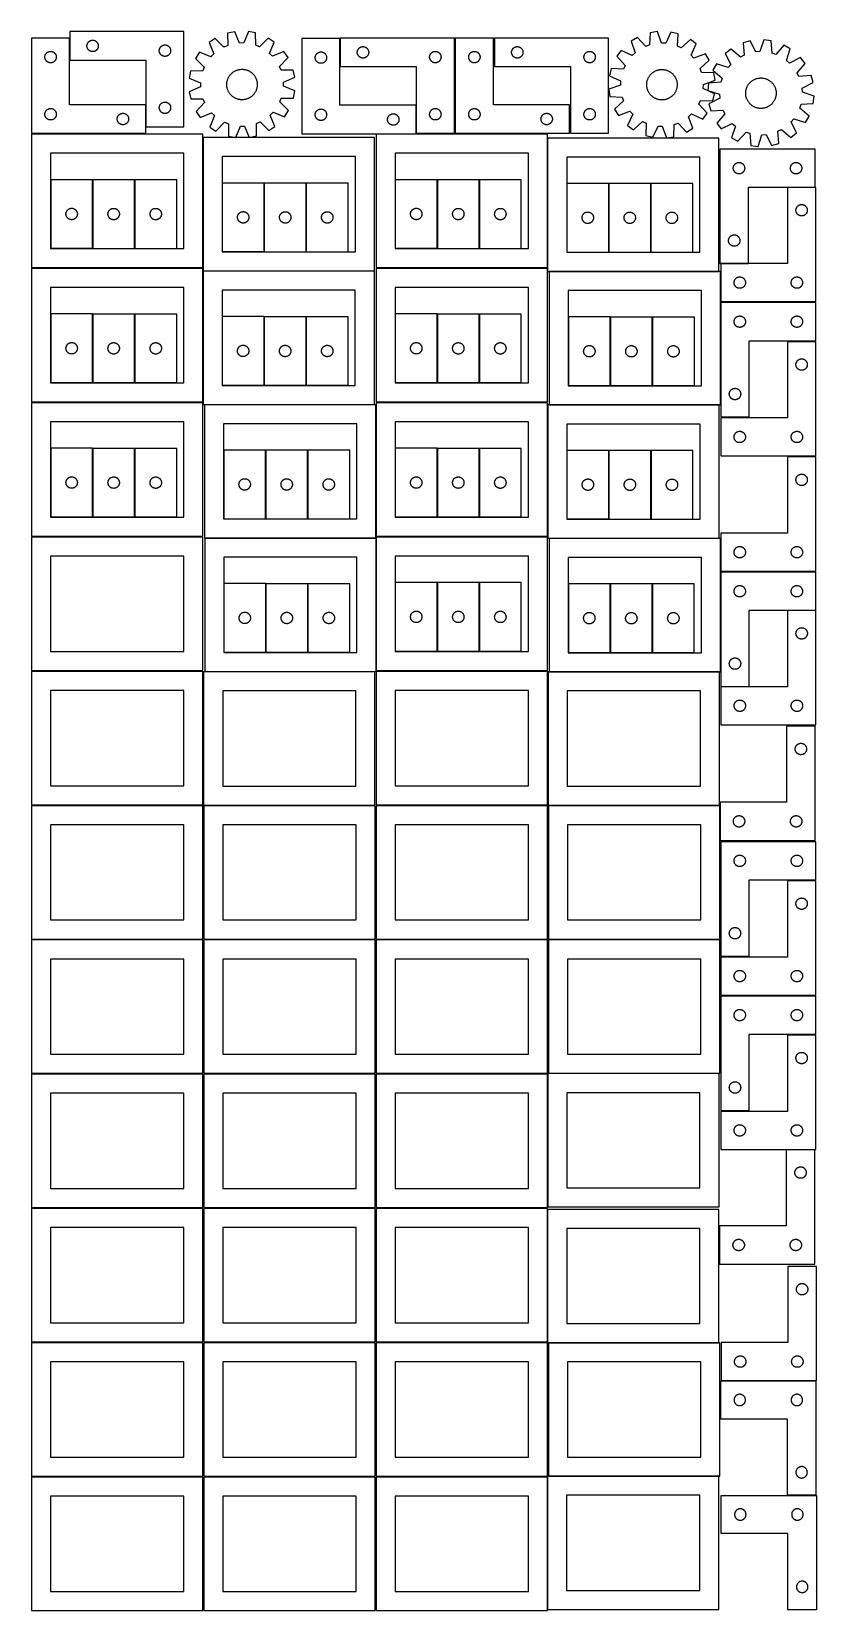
# Model space of a CAD drawing. Header units: millimetres. Extents: x 7 to 1243, y 7 to 2493.
import ezdxf

# ---------------------------------------------------------------- set-up
doc = ezdxf.new("R2010")
doc.units = ezdxf.units.MM
doc.layers.add('CUT', color=7, linetype='CONTINUOUS', true_color=0x000000)

msp = doc.modelspace()

# ---------------------------------------------------------------- linework, layer by layer
at = {"layer": 'CUT'}
for p, q in [((246.735529, 2493.432196), (66.735529, 2493.432196)), ((66.735529, 2493.432196), (66.735529, 2448.432196)), ((246.735529, 2343.432196), (246.735529, 2493.432196)), ((326.768041, 2493.301325), (315.473546, 2490.951889)), ((315.473546, 2490.951889), (315.57611, 2471.575824)), ((334.400708, 2475.491641), (326.768041, 2493.301325)), ((348.150433, 2493.488248), (340.83029, 2475.547848)), ((359.484276, 2491.336627), (348.150433, 2493.488248)), ((359.72047, 2471.96173), (359.484276, 2491.336627)), ((981.352094, 2491.713091), (980.474877, 2472.356621)), ((992.750931, 2493.488474), (981.352094, 2491.713091)), ((999.473382, 2475.315663), (992.750931, 2493.488474)), ((1014.115426, 2492.594069), (1005.897583, 2475.04672)), ((1025.325988, 2489.872164), (1014.115426, 2492.594069)), ((1024.582289, 2470.510105), (1025.325988, 2489.872164)), ((66.520933, 2483.251528), (6.520933, 2483.251528)), ((6.520933, 2483.251528), (6.520933, 2333.251528)), ((34.76512, 2462.078596), (35.346197, 2462.174532)), ((35.346197, 2462.174532), (35.932304, 2462.232259)), ((35.932304, 2462.232259), (36.520933, 2462.251528)), ((36.520933, 2462.251528), (37.109561, 2462.232259)), ((37.109561, 2462.232259), (37.695668, 2462.174532)), ((37.695668, 2462.174532), (38.276745, 2462.078596)), ((66.520933, 2378.251528), (66.520933, 2483.251528)), ((93.735529, 2470.932196), (93.754799, 2471.520824)), ((93.754799, 2470.343568), (93.735529, 2470.932196)), ((93.754799, 2471.520824), (93.812525, 2472.106932)), ((93.812525, 2469.75746), (93.754799, 2470.343568)), ((93.812525, 2472.106932), (93.908462, 2472.688009)), ((93.908462, 2469.176383), (93.812525, 2469.75746)), ((93.908462, 2472.688009), (94.042197, 2473.261567)), ((94.042197, 2468.602825), (93.908462, 2469.176383)), ((94.042197, 2473.261567), (94.213158, 2473.825151)), ((94.213158, 2468.039241), (94.042197, 2468.602825)), ((94.213158, 2473.825151), (94.420613, 2474.376347)), ((94.420613, 2467.488045), (94.213158, 2468.039241)), ((94.420613, 2474.376347), (94.663674, 2474.912794)), ((94.663674, 2466.951598), (94.420613, 2467.488045)), ((94.663674, 2474.912794), (94.9413, 2475.432196)), ((94.9413, 2466.432196), (94.663674, 2466.951598)), ((94.9413, 2475.432196), (95.252303, 2475.932328)), ((95.252303, 2465.932064), (94.9413, 2466.432196)), ((95.252303, 2475.932328), (95.595349, 2476.411049)), ((95.595349, 2465.453343), (95.252303, 2465.932064)), ((95.595349, 2476.411049), (95.968971, 2476.866308)), ((95.968971, 2464.998084), (95.595349, 2465.453343)), ((95.968971, 2476.866308), (96.371568, 2477.296157)), ((96.371568, 2464.568235), (95.968971, 2464.998084)), ((96.371568, 2477.296157), (96.801417, 2477.698754)), ((96.801417, 2464.165638), (96.371568, 2464.568235)), ((96.801417, 2477.698754), (97.256676, 2478.072376)), ((97.256676, 2463.792016), (96.801417, 2464.165638)), ((97.256676, 2478.072376), (97.735397, 2478.415422)), ((97.735397, 2463.448969), (97.256676, 2463.792016)), ((97.735397, 2478.415422), (98.235529, 2478.726425)), ((98.235529, 2463.137967), (97.735397, 2463.448969)), ((98.235529, 2478.726425), (98.754931, 2479.004051)), ((98.754931, 2462.860341), (98.235529, 2463.137967)), ((98.754931, 2479.004051), (99.291378, 2479.247112)), ((99.291378, 2462.61728), (98.754931, 2462.860341)), ((99.291378, 2479.247112), (99.842574, 2479.454567)), ((99.842574, 2462.409825), (99.291378, 2462.61728)), ((99.842574, 2479.454567), (100.406158, 2479.625528)), ((100.406158, 2462.238863), (99.842574, 2462.409825)), ((100.406158, 2479.625528), (100.979716, 2479.759263)), ((100.979716, 2462.105128), (100.406158, 2462.238863)), ((100.979716, 2479.759263), (101.560793, 2479.8552)), ((101.560793, 2462.009192), (100.979716, 2462.105128)), ((101.560793, 2479.8552), (102.146901, 2479.912926)), ((102.146901, 2479.912926), (102.735529, 2479.932196)), ((102.735529, 2479.932196), (103.324157, 2479.912926)), ((103.324157, 2479.912926), (103.910265, 2479.8552)), ((103.910265, 2479.8552), (104.491342, 2479.759263)), ((104.491342, 2462.105128), (103.910265, 2462.009192)), ((104.491342, 2479.759263), (105.0649, 2479.625528)), ((105.0649, 2462.238863), (104.491342, 2462.105128)), ((105.0649, 2479.625528), (105.628484, 2479.454567)), ((105.628484, 2462.409825), (105.0649, 2462.238863)), ((105.628484, 2479.454567), (106.17968, 2479.247112)), ((106.17968, 2462.61728), (105.628484, 2462.409825)), ((106.17968, 2479.247112), (106.716127, 2479.004051)), ((106.716127, 2462.860341), (106.17968, 2462.61728)), ((106.716127, 2479.004051), (107.235529, 2478.726425)), ((107.235529, 2463.137967), (106.716127, 2462.860341)), ((107.235529, 2478.726425), (107.735661, 2478.415422)), ((107.735661, 2463.448969), (107.235529, 2463.137967)), ((107.735661, 2478.415422), (108.214382, 2478.072376)), ((108.214382, 2463.792016), (107.735661, 2463.448969)), ((108.214382, 2478.072376), (108.669641, 2477.698754)), ((108.669641, 2464.165638), (108.214382, 2463.792016)), ((108.669641, 2477.698754), (109.09949, 2477.296157)), ((109.09949, 2464.568235), (108.669641, 2464.165638)), ((109.09949, 2477.296157), (109.502087, 2476.866308)), ((109.502087, 2464.998084), (109.09949, 2464.568235)), ((109.502087, 2476.866308), (109.875709, 2476.411049)), ((109.875709, 2465.453343), (109.502087, 2464.998084)), ((109.875709, 2476.411049), (110.218756, 2475.932328)), ((110.218756, 2465.932064), (109.875709, 2465.453343)), ((110.218756, 2475.932328), (110.529758, 2475.432196)), ((110.529758, 2466.432196), (110.218756, 2465.932064)), ((110.529758, 2475.432196), (110.807384, 2474.912794)), ((110.807384, 2466.951598), (110.529758, 2466.432196)), ((110.807384, 2474.912794), (111.050445, 2474.376347)), ((111.050445, 2467.488045), (110.807384, 2466.951598)), ((111.050445, 2474.376347), (111.2579, 2473.825151)), ((111.2579, 2468.039241), (111.050445, 2467.488045)), ((111.2579, 2473.825151), (111.428862, 2473.261567)), ((111.428862, 2468.602825), (111.2579, 2468.039241)), ((111.428862, 2473.261567), (111.562597, 2472.688009)), ((111.562597, 2469.176383), (111.428862, 2468.602825)), ((111.562597, 2472.688009), (111.658533, 2472.106932)), ((111.658533, 2469.75746), (111.562597, 2469.176383)), ((111.658533, 2472.106932), (111.716259, 2471.520824)), ((111.716259, 2470.343568), (111.658533, 2469.75746)), ((111.716259, 2471.520824), (111.735529, 2470.932196)), ((111.735529, 2470.932196), (111.716259, 2470.343568)), ((207.735529, 2463.432196), (207.754799, 2464.020824)), ((207.754799, 2462.843568), (207.735529, 2463.432196)), ((207.754799, 2464.020824), (207.812525, 2464.606932)), ((207.812525, 2462.25746), (207.754799, 2462.843568)), ((207.812525, 2464.606932), (207.908462, 2465.188009)), ((207.908462, 2461.676383), (207.812525, 2462.25746)), ((207.908462, 2465.188009), (208.042197, 2465.761567)), ((208.042197, 2465.761567), (208.213158, 2466.325151)), ((208.213158, 2466.325151), (208.420613, 2466.876347)), ((208.420613, 2466.876347), (208.663674, 2467.412794)), ((208.663674, 2467.412794), (208.9413, 2467.932196)), ((208.9413, 2467.932196), (209.252303, 2468.432328)), ((209.252303, 2468.432328), (209.595349, 2468.911049)), ((209.595349, 2468.911049), (209.968971, 2469.366308)), ((209.968971, 2469.366308), (210.371568, 2469.796157)), ((210.371568, 2469.796157), (210.801417, 2470.198754)), ((210.801417, 2470.198754), (211.256676, 2470.572376)), ((211.256676, 2470.572376), (211.735397, 2470.915422)), ((211.735397, 2470.915422), (212.235529, 2471.226425)), ((212.235529, 2471.226425), (212.754931, 2471.504051)), ((212.754931, 2471.504051), (213.291378, 2471.747112)), ((213.291378, 2471.747112), (213.842574, 2471.954567)), ((213.842574, 2471.954567), (214.406158, 2472.125528)), ((214.406158, 2472.125528), (214.979716, 2472.259263)), ((214.979716, 2472.259263), (215.560793, 2472.3552)), ((215.560793, 2472.3552), (216.146901, 2472.412926)), ((216.146901, 2472.412926), (216.735529, 2472.432196)), ((216.735529, 2472.432196), (217.324157, 2472.412926)), ((217.324157, 2472.412926), (217.910265, 2472.3552)), ((217.910265, 2472.3552), (218.491342, 2472.259263)), ((218.491342, 2472.259263), (219.0649, 2472.125528)), ((219.0649, 2472.125528), (219.628484, 2471.954567)), ((219.628484, 2471.954567), (220.17968, 2471.747112)), ((220.17968, 2471.747112), (220.716127, 2471.504051)), ((220.716127, 2471.504051), (221.235529, 2471.226425)), ((221.235529, 2471.226425), (221.735661, 2470.915422)), ((221.735661, 2470.915422), (222.214382, 2470.572376)), ((222.214382, 2470.572376), (222.669641, 2470.198754)), ((222.669641, 2470.198754), (223.09949, 2469.796157)), ((223.09949, 2469.796157), (223.502087, 2469.366308)), ((223.502087, 2469.366308), (223.875709, 2468.911049)), ((223.875709, 2468.911049), (224.218756, 2468.432328)), ((224.218756, 2468.432328), (224.529758, 2467.932196)), ((224.529758, 2467.932196), (224.807384, 2467.412794)), ((224.807384, 2467.412794), (225.050445, 2466.876347)), ((225.050445, 2466.876347), (225.2579, 2466.325151)), ((225.2579, 2466.325151), (225.428862, 2465.761567)), ((225.428862, 2465.761567), (225.562597, 2465.188009)), ((225.562597, 2465.188009), (225.658533, 2464.606932)), ((225.658533, 2462.25746), (225.562597, 2461.676383)), ((225.658533, 2464.606932), (225.716259, 2464.020824)), ((225.716259, 2462.843568), (225.658533, 2462.25746)), ((225.716259, 2464.020824), (225.735529, 2463.432196)), ((225.735529, 2463.432196), (225.716259, 2462.843568)), ((295.790325, 2482.596508), (286.254662, 2476.103696)), ((286.254662, 2476.103696), (293.764317, 2458.241796)), ((309.65746, 2469.063401), (295.790325, 2482.596508)), ((315.57611, 2471.575824), (309.65746, 2469.063401)), ((340.83029, 2475.547848), (334.400708, 2475.491641)), ((365.682139, 2469.553164), (359.72047, 2471.96173)), ((379.310562, 2483.326634), (365.682139, 2469.553164)), ((388.958278, 2477.001522), (379.310562, 2483.326634)), ((381.762041, 2459.011064), (388.958278, 2477.001522)), ((492.542356, 2482.467837), (432.542356, 2482.467837)), ((432.542356, 2482.467837), (432.542356, 2332.467837)), ((492.542356, 2377.467837), (492.542356, 2482.467837)), ((672.84051, 2483.251532), (492.84051, 2483.251532)), ((492.84051, 2483.251532), (492.84051, 2438.251532)), ((519.917506, 2461.926268), (520.013442, 2462.507345)), ((520.013442, 2462.507345), (520.147177, 2463.080903)), ((520.147177, 2463.080903), (520.318138, 2463.644487)), ((520.318138, 2463.644487), (520.525594, 2464.195683)), ((520.525594, 2464.195683), (520.768655, 2464.73213)), ((520.768655, 2464.73213), (521.046281, 2465.251532)), ((521.046281, 2465.251532), (521.357283, 2465.751664)), ((521.357283, 2465.751664), (521.700329, 2466.230385)), ((521.700329, 2466.230385), (522.073951, 2466.685644)), ((522.073951, 2466.685644), (522.476549, 2467.115493)), ((522.476549, 2467.115493), (522.906397, 2467.51809)), ((522.906397, 2467.51809), (523.361657, 2467.891712)), ((523.361657, 2467.891712), (523.840377, 2468.234758)), ((523.840377, 2468.234758), (524.34051, 2468.54576)), ((524.34051, 2468.54576), (524.859911, 2468.823387)), ((524.859911, 2468.823387), (525.396359, 2469.066448)), ((525.396359, 2469.066448), (525.947554, 2469.273903)), ((525.947554, 2469.273903), (526.511138, 2469.444864)), ((526.511138, 2469.444864), (527.084697, 2469.578599)), ((527.084697, 2469.578599), (527.665774, 2469.674536)), ((527.665774, 2469.674536), (528.251881, 2469.732262)), ((528.251881, 2469.732262), (528.84051, 2469.751532)), ((528.84051, 2469.751532), (529.429138, 2469.732262)), ((529.429138, 2469.732262), (530.015245, 2469.674536)), ((530.015245, 2469.674536), (530.596322, 2469.578599)), ((530.596322, 2469.578599), (531.169881, 2469.444864)), ((531.169881, 2469.444864), (531.733465, 2469.273903)), ((531.733465, 2469.273903), (532.28466, 2469.066448)), ((532.28466, 2469.066448), (532.821108, 2468.823387)), ((532.821108, 2468.823387), (533.34051, 2468.54576)), ((533.34051, 2468.54576), (533.840642, 2468.234758)), ((533.840642, 2468.234758), (534.319362, 2467.891712)), ((534.319362, 2467.891712), (534.774622, 2467.51809)), ((534.774622, 2467.51809), (535.204471, 2467.115493)), ((535.204471, 2467.115493), (535.607068, 2466.685644)), ((535.607068, 2466.685644), (535.98069, 2466.230385)), ((535.98069, 2466.230385), (536.323736, 2465.751664)), ((536.323736, 2465.751664), (536.634738, 2465.251532)), ((536.634738, 2465.251532), (536.912364, 2464.73213)), ((536.912364, 2464.73213), (537.155425, 2464.195683)), ((537.155425, 2464.195683), (537.362881, 2463.644487)), ((537.362881, 2463.644487), (537.533842, 2463.080903)), ((537.533842, 2463.080903), (537.667577, 2462.507345)), ((537.667577, 2462.507345), (537.763513, 2461.926268)), ((641.084697, 2462.078599), (641.665774, 2462.174536)), ((641.665774, 2462.174536), (642.251881, 2462.232262)), ((642.251881, 2462.232262), (642.84051, 2462.251532)), ((642.84051, 2462.251532), (643.429138, 2462.232262)), ((643.429138, 2462.232262), (644.015245, 2462.174536)), ((644.015245, 2462.174536), (644.596322, 2462.078599)), ((672.84051, 2333.251532), (672.84051, 2483.251532)), ((734.361509, 2483.251528), (674.361509, 2483.251528)), ((674.361509, 2483.251528), (674.361509, 2333.251528)), ((702.605696, 2462.078596), (703.186773, 2462.174532)), ((703.186773, 2462.174532), (703.772881, 2462.232259)), ((703.772881, 2462.232259), (704.361509, 2462.251528)), ((704.361509, 2462.251528), (704.950137, 2462.232259)), ((704.950137, 2462.232259), (705.536244, 2462.174532)), ((705.536244, 2462.174532), (706.117322, 2462.078596)), ((734.361509, 2378.251528), (734.361509, 2483.251528)), ((916.0003, 2483.251532), (736.0003, 2483.251532)), ((736.0003, 2483.251532), (736.0003, 2438.251532)), ((763.077296, 2461.926268), (763.173232, 2462.507345)), ((763.173232, 2462.507345), (763.306967, 2463.080903)), ((763.306967, 2463.080903), (763.477928, 2463.644487)), ((763.477928, 2463.644487), (763.685384, 2464.195683)), ((763.685384, 2464.195683), (763.928445, 2464.73213)), ((763.928445, 2464.73213), (764.206071, 2465.251532)), ((764.206071, 2465.251532), (764.517073, 2465.751664)), ((764.517073, 2465.751664), (764.86012, 2466.230385)), ((764.86012, 2466.230385), (765.233741, 2466.685644)), ((765.233741, 2466.685644), (765.636339, 2467.115493)), ((765.636339, 2467.115493), (766.066187, 2467.51809)), ((766.066187, 2467.51809), (766.521447, 2467.891712)), ((766.521447, 2467.891712), (767.000167, 2468.234758)), ((767.000167, 2468.234758), (767.5003, 2468.54576)), ((767.5003, 2468.54576), (768.019701, 2468.823387)), ((768.019701, 2468.823387), (768.556149, 2469.066448)), ((768.556149, 2469.066448), (769.107344, 2469.273903)), ((769.107344, 2469.273903), (769.670928, 2469.444864)), ((769.670928, 2469.444864), (770.244487, 2469.578599)), ((770.244487, 2469.578599), (770.825564, 2469.674536)), ((770.825564, 2469.674536), (771.411671, 2469.732262)), ((771.411671, 2469.732262), (772.0003, 2469.751532)), ((772.0003, 2469.751532), (772.588928, 2469.732262)), ((772.588928, 2469.732262), (773.175035, 2469.674536)), ((773.175035, 2469.674536), (773.756112, 2469.578599)), ((773.756112, 2469.578599), (774.329671, 2469.444864)), ((774.329671, 2469.444864), (774.893255, 2469.273903)), ((774.893255, 2469.273903), (775.44445, 2469.066448)), ((775.44445, 2469.066448), (775.980898, 2468.823387)), ((775.980898, 2468.823387), (776.5003, 2468.54576)), ((776.5003, 2468.54576), (777.000432, 2468.234758)), ((777.000432, 2468.234758), (777.479152, 2467.891712)), ((777.479152, 2467.891712), (777.934412, 2467.51809)), ((777.934412, 2467.51809), (778.364261, 2467.115493)), ((778.364261, 2467.115493), (778.766858, 2466.685644)), ((778.766858, 2466.685644), (779.14048, 2466.230385)), ((779.14048, 2466.230385), (779.483526, 2465.751664)), ((779.483526, 2465.751664), (779.794528, 2465.251532)), ((779.794528, 2465.251532), (780.072154, 2464.73213)), ((780.072154, 2464.73213), (780.315215, 2464.195683)), ((780.315215, 2464.195683), (780.522671, 2463.644487)), ((780.522671, 2463.644487), (780.693632, 2463.080903)), ((780.693632, 2463.080903), (780.827367, 2462.507345)), ((780.827367, 2462.507345), (780.923303, 2461.926268)), ((884.244487, 2462.078599), (884.825564, 2462.174536)), ((884.825564, 2462.174536), (885.411671, 2462.232262)), ((885.411671, 2462.232262), (886.0003, 2462.251532)), ((886.0003, 2462.251532), (886.588928, 2462.232262)), ((886.588928, 2462.232262), (887.175035, 2462.174536)), ((887.175035, 2462.174536), (887.756112, 2462.078599)), ((916.0003, 2333.251532), (916.0003, 2483.251532)), ((935.680439, 2463.886649), (928.87563, 2454.571068)), ((953.284048, 2455.790022), (935.680439, 2463.886649)), ((961.271601, 2484.363575), (951.419858, 2478.361188)), ((951.419858, 2478.361188), (958.016816, 2460.142446)), ((974.436769, 2470.146657), (961.271601, 2484.363575)), ((980.474877, 2472.356621), (974.436769, 2470.146657)), ((1005.897583, 2475.04672), (999.473382, 2475.315663)), ((1030.414557, 2467.803198), (1024.582289, 2470.510105)), ((1044.721934, 2480.870003), (1030.414557, 2467.803198)), ((1054.037514, 2474.065194), (1044.721934, 2480.870003)), ((1045.940887, 2456.461585), (1054.037514, 2474.065194)), ((1108.950643, 2465.983223), (1099.859945, 2458.880782)), ((1123.673014, 2453.385833), (1108.950643, 2465.983223)), ((1139.162089, 2478.690724), (1128.045392, 2475.607784)), ((1128.045392, 2475.607784), (1129.414713, 2456.279892)), ((1147.942973, 2461.418246), (1139.162089, 2478.690724)), ((1160.486497, 2480.275414), (1154.35512, 2461.894755)), ((1171.936776, 2478.869504), (1160.486497, 2480.275414)), ((1173.439364, 2459.551516), (1171.936776, 2478.869504)), ((1192.244394, 2472.173069), (1179.545767, 2457.53793)), ((1202.285054, 2466.492345), (1192.244394, 2472.173069)), ((1196.28059, 2448.069836), (1202.285054, 2466.492345)), ((27.520933, 2453.251528), (27.540202, 2453.840156)), ((27.540202, 2452.6629), (27.520933, 2453.251528)), ((27.540202, 2453.840156), (27.597929, 2454.426264)), ((27.597929, 2452.076793), (27.540202, 2452.6629)), ((27.597929, 2454.426264), (27.693865, 2455.007341)), ((27.693865, 2451.495715), (27.597929, 2452.076793)), ((27.693865, 2455.007341), (27.8276, 2455.5809)), ((27.8276, 2450.922157), (27.693865, 2451.495715)), ((27.8276, 2455.5809), (27.998561, 2456.144483)), ((27.998561, 2450.358573), (27.8276, 2450.922157)), ((27.998561, 2456.144483), (28.206017, 2456.695679)), ((28.206017, 2449.807377), (27.998561, 2450.358573)), ((28.206017, 2456.695679), (28.449078, 2457.232127)), ((28.449078, 2449.27093), (28.206017, 2449.807377)), ((28.449078, 2457.232127), (28.726704, 2457.751528)), ((28.726704, 2448.751528), (28.449078, 2449.27093)), ((28.726704, 2457.751528), (29.037706, 2458.25166)), ((29.037706, 2448.251396), (28.726704, 2448.751528)), ((29.037706, 2458.25166), (29.380752, 2458.730381)), ((29.380752, 2447.772675), (29.037706, 2448.251396)), ((29.380752, 2458.730381), (29.754374, 2459.185641)), ((29.754374, 2447.317416), (29.380752, 2447.772675)), ((29.754374, 2459.185641), (30.156972, 2459.615489)), ((30.156972, 2446.887567), (29.754374, 2447.317416)), ((30.156972, 2459.615489), (30.58682, 2460.018087)), ((30.58682, 2446.48497), (30.156972, 2446.887567)), ((30.58682, 2460.018087), (31.04208, 2460.391708)), ((31.04208, 2446.111348), (30.58682, 2446.48497)), ((31.04208, 2460.391708), (31.5208, 2460.734755)), ((31.5208, 2445.768302), (31.04208, 2446.111348)), ((31.5208, 2460.734755), (32.020933, 2461.045757)), ((32.020933, 2445.4573), (31.5208, 2445.768302)), ((32.020933, 2461.045757), (32.540334, 2461.323383)), ((32.540334, 2445.179674), (32.020933, 2445.4573)), ((32.540334, 2461.323383), (33.076782, 2461.566444)), ((33.076782, 2444.936613), (32.540334, 2445.179674)), ((33.076782, 2461.566444), (33.627977, 2461.773899)), ((33.627977, 2444.729157), (33.076782, 2444.936613)), ((33.627977, 2461.773899), (34.191561, 2461.944861)), ((34.191561, 2444.558196), (33.627977, 2444.729157)), ((34.191561, 2461.944861), (34.76512, 2462.078596)), ((34.76512, 2444.424461), (34.191561, 2444.558196)), ((35.346197, 2444.328525), (34.76512, 2444.424461)), ((35.932304, 2444.270798), (35.346197, 2444.328525)), ((36.520933, 2444.251528), (35.932304, 2444.270798)), ((37.109561, 2444.270798), (36.520933, 2444.251528)), ((37.695668, 2444.328525), (37.109561, 2444.270798)), ((38.276745, 2444.424461), (37.695668, 2444.328525)), ((38.276745, 2462.078596), (38.850304, 2461.944861)), ((38.850304, 2444.558196), (38.276745, 2444.424461)), ((38.850304, 2461.944861), (39.413888, 2461.773899)), ((39.413888, 2444.729157), (38.850304, 2444.558196)), ((39.413888, 2461.773899), (39.965083, 2461.566444)), ((39.965083, 2444.936613), (39.413888, 2444.729157)), ((39.965083, 2461.566444), (40.501531, 2461.323383)), ((40.501531, 2445.179674), (39.965083, 2444.936613)), ((40.501531, 2461.323383), (41.020933, 2461.045757)), ((41.020933, 2445.4573), (40.501531, 2445.179674)), ((41.020933, 2461.045757), (41.521065, 2460.734755)), ((41.521065, 2445.768302), (41.020933, 2445.4573)), ((41.521065, 2460.734755), (41.999785, 2460.391708)), ((41.999785, 2446.111348), (41.521065, 2445.768302)), ((41.999785, 2460.391708), (42.455045, 2460.018087)), ((42.455045, 2446.48497), (41.999785, 2446.111348)), ((42.455045, 2460.018087), (42.884894, 2459.615489)), ((42.884894, 2446.887567), (42.455045, 2446.48497)), ((42.884894, 2459.615489), (43.287491, 2459.185641)), ((43.287491, 2447.317416), (42.884894, 2446.887567)), ((43.287491, 2459.185641), (43.661113, 2458.730381)), ((43.661113, 2447.772675), (43.287491, 2447.317416)), ((43.661113, 2458.730381), (44.004159, 2458.25166)), ((44.004159, 2448.251396), (43.661113, 2447.772675)), ((44.004159, 2458.25166), (44.315161, 2457.751528)), ((44.315161, 2448.751528), (44.004159, 2448.251396)), ((44.315161, 2457.751528), (44.592787, 2457.232127)), ((44.592787, 2449.27093), (44.315161, 2448.751528)), ((44.592787, 2457.232127), (44.835848, 2456.695679)), ((44.835848, 2449.807377), (44.592787, 2449.27093)), ((44.835848, 2456.695679), (45.043304, 2456.144483)), ((45.043304, 2450.358573), (44.835848, 2449.807377)), ((45.043304, 2456.144483), (45.214265, 2455.5809)), ((45.214265, 2450.922157), (45.043304, 2450.358573)), ((45.214265, 2455.5809), (45.348, 2455.007341)), ((45.348, 2451.495715), (45.214265, 2450.922157)), ((45.348, 2455.007341), (45.443936, 2454.426264)), ((45.443936, 2452.076793), (45.348, 2451.495715)), ((45.443936, 2454.426264), (45.501663, 2453.840156)), ((45.501663, 2452.6629), (45.443936, 2452.076793)), ((45.501663, 2453.840156), (45.520933, 2453.251528)), ((45.520933, 2453.251528), (45.501663, 2452.6629)), ((66.735529, 2448.432196), (186.735529, 2448.432196)), ((102.146901, 2461.951466), (101.560793, 2462.009192)), ((102.735529, 2461.932196), (102.146901, 2461.951466)), ((103.324157, 2461.951466), (102.735529, 2461.932196)), ((103.910265, 2462.009192), (103.324157, 2461.951466)), ((186.735529, 2448.432196), (186.735529, 2343.432196)), ((208.042197, 2461.102825), (207.908462, 2461.676383)), ((208.213158, 2460.539241), (208.042197, 2461.102825)), ((208.420613, 2459.988045), (208.213158, 2460.539241)), ((208.663674, 2459.451598), (208.420613, 2459.988045)), ((208.9413, 2458.932196), (208.663674, 2459.451598)), ((209.252303, 2458.432064), (208.9413, 2458.932196)), ((209.595349, 2457.953343), (209.252303, 2458.432064)), ((209.968971, 2457.498084), (209.595349, 2457.953343)), ((210.371568, 2457.068235), (209.968971, 2457.498084)), ((210.801417, 2456.665638), (210.371568, 2457.068235)), ((211.256676, 2456.292016), (210.801417, 2456.665638)), ((211.735397, 2455.948969), (211.256676, 2456.292016)), ((212.235529, 2455.637967), (211.735397, 2455.948969)), ((212.754931, 2455.360341), (212.235529, 2455.637967)), ((213.291378, 2455.11728), (212.754931, 2455.360341)), ((213.842574, 2454.909825), (213.291378, 2455.11728)), ((214.406158, 2454.738863), (213.842574, 2454.909825)), ((214.979716, 2454.605128), (214.406158, 2454.738863)), ((215.560793, 2454.509192), (214.979716, 2454.605128)), ((216.146901, 2454.451466), (215.560793, 2454.509192)), ((216.735529, 2454.432196), (216.146901, 2454.451466)), ((217.324157, 2454.451466), (216.735529, 2454.432196)), ((217.910265, 2454.509192), (217.324157, 2454.451466)), ((218.491342, 2454.605128), (217.910265, 2454.509192)), ((219.0649, 2454.738863), (218.491342, 2454.605128)), ((219.628484, 2454.909825), (219.0649, 2454.738863)), ((220.17968, 2455.11728), (219.628484, 2454.909825)), ((220.716127, 2455.360341), (220.17968, 2455.11728)), ((221.235529, 2455.637967), (220.716127, 2455.360341)), ((221.735661, 2455.948969), (221.235529, 2455.637967)), ((222.214382, 2456.292016), (221.735661, 2455.948969)), ((222.669641, 2456.665638), (222.214382, 2456.292016)), ((223.09949, 2457.068235), (222.669641, 2456.665638)), ((223.502087, 2457.498084), (223.09949, 2457.068235)), ((223.875709, 2457.953343), (223.502087, 2457.498084)), ((224.218756, 2458.432064), (223.875709, 2457.953343)), ((224.529758, 2458.932196), (224.218756, 2458.432064)), ((224.807384, 2459.451598), (224.529758, 2458.932196)), ((225.050445, 2459.988045), (224.807384, 2459.451598)), ((225.2579, 2460.539241), (225.050445, 2459.988045)), ((225.428862, 2461.102825), (225.2579, 2460.539241)), ((225.562597, 2461.676383), (225.428862, 2461.102825)), ((271.267202, 2460.851888), (264.94209, 2451.204172)), ((264.94209, 2451.204172), (278.715561, 2437.575748)), ((289.25766, 2453.65565), (271.267202, 2460.851888)), ((278.715561, 2437.575748), (276.306994, 2431.614079)), ((293.764317, 2458.241796), (289.25766, 2453.65565)), ((386.348186, 2454.504407), (381.762041, 2459.011064)), ((404.210087, 2462.014063), (386.348186, 2454.504407)), ((397.169791, 2438.611265), (410.702898, 2452.4784)), ((399.682214, 2432.692614), (397.169791, 2438.611265)), ((410.702898, 2452.4784), (404.210087, 2462.014063)), ((453.542356, 2452.467837), (453.561626, 2453.056465)), ((453.561626, 2451.879209), (453.542356, 2452.467837)), ((453.561626, 2453.056465), (453.619352, 2453.642573)), ((453.619352, 2451.293101), (453.561626, 2451.879209)), ((453.619352, 2453.642573), (453.715288, 2454.22365)), ((453.715288, 2450.712024), (453.619352, 2451.293101)), ((453.715288, 2454.22365), (453.849023, 2454.797208)), ((453.849023, 2450.138465), (453.715288, 2450.712024)), ((453.849023, 2454.797208), (454.019985, 2455.360792)), ((454.019985, 2449.574882), (453.849023, 2450.138465)), ((454.019985, 2455.360792), (454.22744, 2455.911988)), ((454.22744, 2449.023686), (454.019985, 2449.574882)), ((454.22744, 2455.911988), (454.470501, 2456.448435)), ((454.470501, 2448.487239), (454.22744, 2449.023686)), ((454.470501, 2456.448435), (454.748127, 2456.967837)), ((454.748127, 2447.967837), (454.470501, 2448.487239)), ((454.748127, 2456.967837), (455.059129, 2457.467969)), ((455.059129, 2447.467705), (454.748127, 2447.967837)), ((455.059129, 2457.467969), (455.402176, 2457.94669)), ((455.402176, 2446.988984), (455.059129, 2447.467705)), ((455.402176, 2457.94669), (455.775798, 2458.401949)), ((455.775798, 2446.533725), (455.402176, 2446.988984)), ((455.775798, 2458.401949), (456.178395, 2458.831798)), ((456.178395, 2446.103876), (455.775798, 2446.533725)), ((456.178395, 2458.831798), (456.608244, 2459.234395)), ((456.608244, 2445.701279), (456.178395, 2446.103876)), ((456.608244, 2459.234395), (457.063503, 2459.608017)), ((457.063503, 2445.327657), (456.608244, 2445.701279)), ((457.063503, 2459.608017), (457.542224, 2459.951063)), ((457.542224, 2444.98461), (457.063503, 2445.327657)), ((457.542224, 2459.951063), (458.042356, 2460.262066)), ((458.042356, 2444.673608), (457.542224, 2444.98461)), ((458.042356, 2460.262066), (458.561758, 2460.539692)), ((458.561758, 2444.395982), (458.042356, 2444.673608)), ((458.561758, 2460.539692), (459.098205, 2460.782753)), ((459.098205, 2444.152921), (458.561758, 2444.395982)), ((459.098205, 2460.782753), (459.649401, 2460.990208)), ((459.649401, 2443.945466), (459.098205, 2444.152921)), ((459.649401, 2460.990208), (460.212984, 2461.161169)), ((460.212984, 2443.774504), (459.649401, 2443.945466)), ((460.212984, 2461.161169), (460.786543, 2461.294904)), ((460.786543, 2443.640769), (460.212984, 2443.774504)), ((460.786543, 2461.294904), (461.36762, 2461.390841)), ((461.36762, 2443.544833), (460.786543, 2443.640769)), ((461.36762, 2461.390841), (461.953728, 2461.448567)), ((461.953728, 2443.487107), (461.36762, 2443.544833)), ((461.953728, 2461.448567), (462.542356, 2461.467837)), ((462.542356, 2443.467837), (461.953728, 2443.487107)), ((462.542356, 2461.467837), (463.130984, 2461.448567)), ((463.130984, 2443.487107), (462.542356, 2443.467837)), ((463.130984, 2461.448567), (463.717092, 2461.390841)), ((463.717092, 2443.544833), (463.130984, 2443.487107)), ((463.717092, 2461.390841), (464.298169, 2461.294904)), ((464.298169, 2443.640769), (463.717092, 2443.544833)), ((464.298169, 2461.294904), (464.871727, 2461.161169)), ((464.871727, 2443.774504), (464.298169, 2443.640769)), ((464.871727, 2461.161169), (465.435311, 2460.990208)), ((465.435311, 2443.945466), (464.871727, 2443.774504)), ((465.435311, 2460.990208), (465.986507, 2460.782753)), ((465.986507, 2444.152921), (465.435311, 2443.945466)), ((465.986507, 2460.782753), (466.522954, 2460.539692)), ((466.522954, 2444.395982), (465.986507, 2444.152921)), ((466.522954, 2460.539692), (467.042356, 2460.262066)), ((467.042356, 2444.673608), (466.522954, 2444.395982)), ((467.042356, 2460.262066), (467.542488, 2459.951063)), ((467.542488, 2444.98461), (467.042356, 2444.673608)), ((467.542488, 2459.951063), (468.021209, 2459.608017)), ((468.021209, 2445.327657), (467.542488, 2444.98461)), ((468.021209, 2459.608017), (468.476468, 2459.234395)), ((468.476468, 2445.701279), (468.021209, 2445.327657)), ((468.476468, 2459.234395), (468.906317, 2458.831798)), ((468.906317, 2446.103876), (468.476468, 2445.701279)), ((468.906317, 2458.831798), (469.308914, 2458.401949)), ((469.308914, 2446.533725), (468.906317, 2446.103876)), ((469.308914, 2458.401949), (469.682536, 2457.94669)), ((469.682536, 2446.988984), (469.308914, 2446.533725)), ((469.682536, 2457.94669), (470.025582, 2457.467969)), ((470.025582, 2447.467705), (469.682536, 2446.988984)), ((470.025582, 2457.467969), (470.336585, 2456.967837)), ((470.336585, 2447.967837), (470.025582, 2447.467705)), ((470.336585, 2456.967837), (470.614211, 2456.448435)), ((470.614211, 2448.487239), (470.336585, 2447.967837)), ((470.614211, 2456.448435), (470.857272, 2455.911988)), ((470.857272, 2449.023686), (470.614211, 2448.487239)), ((470.857272, 2455.911988), (471.064727, 2455.360792)), ((471.064727, 2449.574882), (470.857272, 2449.023686)), ((471.064727, 2455.360792), (471.235688, 2454.797208)), ((471.235688, 2450.138465), (471.064727, 2449.574882)), ((471.235688, 2454.797208), (471.369423, 2454.22365)), ((471.369423, 2450.712024), (471.235688, 2450.138465)), ((471.369423, 2454.22365), (471.46536, 2453.642573)), ((471.46536, 2451.293101), (471.369423, 2450.712024)), ((471.46536, 2453.642573), (471.523086, 2453.056465)), ((471.523086, 2451.879209), (471.46536, 2451.293101)), ((471.523086, 2453.056465), (471.542356, 2452.467837)), ((471.542356, 2452.467837), (471.523086, 2451.879209)), ((492.84051, 2438.251532), (612.84051, 2438.251532)), ((519.84051, 2460.751532), (519.859779, 2461.34016)), ((519.859779, 2460.162904), (519.84051, 2460.751532)), ((519.859779, 2461.34016), (519.917506, 2461.926268)), ((519.917506, 2459.576796), (519.859779, 2460.162904)), ((520.013442, 2458.995719), (519.917506, 2459.576796)), ((520.147177, 2458.42216), (520.013442, 2458.995719)), ((520.318138, 2457.858577), (520.147177, 2458.42216)), ((520.525594, 2457.307381), (520.318138, 2457.858577)), ((520.768655, 2456.770934), (520.525594, 2457.307381)), ((521.046281, 2456.251532), (520.768655, 2456.770934)), ((521.357283, 2455.7514), (521.046281, 2456.251532)), ((521.700329, 2455.272679), (521.357283, 2455.7514)), ((522.073951, 2454.81742), (521.700329, 2455.272679)), ((522.476549, 2454.387571), (522.073951, 2454.81742)), ((522.906397, 2453.984974), (522.476549, 2454.387571)), ((523.361657, 2453.611352), (522.906397, 2453.984974)), ((523.840377, 2453.268305), (523.361657, 2453.611352)), ((524.34051, 2452.957303), (523.840377, 2453.268305)), ((524.859911, 2452.679677), (524.34051, 2452.957303)), ((525.396359, 2452.436616), (524.859911, 2452.679677)), ((525.947554, 2452.229161), (525.396359, 2452.436616)), ((526.511138, 2452.058199), (525.947554, 2452.229161)), ((527.084697, 2451.924464), (526.511138, 2452.058199)), ((527.665774, 2451.828528), (527.084697, 2451.924464)), ((528.251881, 2451.770802), (527.665774, 2451.828528)), ((528.84051, 2451.751532), (528.251881, 2451.770802)), ((529.429138, 2451.770802), (528.84051, 2451.751532)), ((530.015245, 2451.828528), (529.429138, 2451.770802)), ((530.596322, 2451.924464), (530.015245, 2451.828528)), ((531.169881, 2452.058199), (530.596322, 2451.924464)), ((531.733465, 2452.229161), (531.169881, 2452.058199)), ((532.28466, 2452.436616), (531.733465, 2452.229161)), ((532.821108, 2452.679677), (532.28466, 2452.436616)), ((533.34051, 2452.957303), (532.821108, 2452.679677)), ((533.840642, 2453.268305), (533.34051, 2452.957303)), ((534.319362, 2453.611352), (533.840642, 2453.268305)), ((534.774622, 2453.984974), (534.319362, 2453.611352)), ((535.204471, 2454.387571), (534.774622, 2453.984974)), ((535.607068, 2454.81742), (535.204471, 2454.387571)), ((535.98069, 2455.272679), (535.607068, 2454.81742)), ((536.323736, 2455.7514), (535.98069, 2455.272679)), ((536.634738, 2456.251532), (536.323736, 2455.7514)), ((536.912364, 2456.770934), (536.634738, 2456.251532)), ((537.155425, 2457.307381), (536.912364, 2456.770934)), ((537.362881, 2457.858577), (537.155425, 2457.307381)), ((537.533842, 2458.42216), (537.362881, 2457.858577)), ((537.667577, 2458.995719), (537.533842, 2458.42216)), ((537.763513, 2459.576796), (537.667577, 2458.995719)), ((537.763513, 2461.926268), (537.82124, 2461.34016)), ((537.82124, 2460.162904), (537.763513, 2459.576796)), ((537.82124, 2461.34016), (537.84051, 2460.751532)), ((537.84051, 2460.751532), (537.82124, 2460.162904)), ((612.84051, 2438.251532), (612.84051, 2333.251532)), ((633.84051, 2453.251532), (633.859779, 2453.84016)), ((633.859779, 2452.662904), (633.84051, 2453.251532)), ((633.859779, 2453.84016), (633.917506, 2454.426268)), ((633.917506, 2452.076796), (633.859779, 2452.662904)), ((633.917506, 2454.426268), (634.013442, 2455.007345)), ((634.013442, 2451.495719), (633.917506, 2452.076796)), ((634.013442, 2455.007345), (634.147177, 2455.580903)), ((634.147177, 2450.92216), (634.013442, 2451.495719)), ((634.147177, 2455.580903), (634.318138, 2456.144487)), ((634.318138, 2450.358577), (634.147177, 2450.92216)), ((634.318138, 2456.144487), (634.525594, 2456.695683)), ((634.525594, 2449.807381), (634.318138, 2450.358577)), ((634.525594, 2456.695683), (634.768655, 2457.23213)), ((634.768655, 2449.270934), (634.525594, 2449.807381)), ((634.768655, 2457.23213), (635.046281, 2457.751532)), ((635.046281, 2448.751532), (634.768655, 2449.270934)), ((635.046281, 2457.751532), (635.357283, 2458.251664)), ((635.357283, 2448.2514), (635.046281, 2448.751532)), ((635.357283, 2458.251664), (635.700329, 2458.730385)), ((635.700329, 2447.772679), (635.357283, 2448.2514)), ((635.700329, 2458.730385), (636.073951, 2459.185644)), ((636.073951, 2447.31742), (635.700329, 2447.772679)), ((636.073951, 2459.185644), (636.476549, 2459.615493)), ((636.476549, 2446.887571), (636.073951, 2447.31742)), ((636.476549, 2459.615493), (636.906397, 2460.01809)), ((636.906397, 2446.484974), (636.476549, 2446.887571)), ((636.906397, 2460.01809), (637.361657, 2460.391712)), ((637.361657, 2446.111352), (636.906397, 2446.484974)), ((637.361657, 2460.391712), (637.840377, 2460.734758)), ((637.840377, 2445.768305), (637.361657, 2446.111352)), ((637.840377, 2460.734758), (638.34051, 2461.04576)), ((638.34051, 2445.457303), (637.840377, 2445.768305)), ((638.34051, 2461.04576), (638.859911, 2461.323387)), ((638.859911, 2445.179677), (638.34051, 2445.457303)), ((638.859911, 2461.323387), (639.396359, 2461.566448)), ((639.396359, 2444.936616), (638.859911, 2445.179677)), ((639.396359, 2461.566448), (639.947554, 2461.773903)), ((639.947554, 2444.729161), (639.396359, 2444.936616)), ((639.947554, 2461.773903), (640.511138, 2461.944864)), ((640.511138, 2444.558199), (639.947554, 2444.729161)), ((640.511138, 2461.944864), (641.084697, 2462.078599)), ((641.084697, 2444.424464), (640.511138, 2444.558199)), ((641.665774, 2444.328528), (641.084697, 2444.424464)), ((642.251881, 2444.270802), (641.665774, 2444.328528)), ((642.84051, 2444.251532), (642.251881, 2444.270802)), ((643.429138, 2444.270802), (642.84051, 2444.251532)), ((644.015245, 2444.328528), (643.429138, 2444.270802)), ((644.596322, 2444.424464), (644.015245, 2444.328528)), ((644.596322, 2462.078599), (645.169881, 2461.944864)), ((645.169881, 2444.558199), (644.596322, 2444.424464)), ((645.169881, 2461.944864), (645.733465, 2461.773903)), ((645.733465, 2444.729161), (645.169881, 2444.558199)), ((645.733465, 2461.773903), (646.28466, 2461.566448)), ((646.28466, 2444.936616), (645.733465, 2444.729161)), ((646.28466, 2461.566448), (646.821108, 2461.323387)), ((646.821108, 2445.179677), (646.28466, 2444.936616)), ((646.821108, 2461.323387), (647.34051, 2461.04576)), ((647.34051, 2445.457303), (646.821108, 2445.179677)), ((647.34051, 2461.04576), (647.840642, 2460.734758)), ((647.840642, 2445.768305), (647.34051, 2445.457303)), ((647.840642, 2460.734758), (648.319362, 2460.391712)), ((648.319362, 2446.111352), (647.840642, 2445.768305)), ((648.319362, 2460.391712), (648.774622, 2460.01809)), ((648.774622, 2446.484974), (648.319362, 2446.111352)), ((648.774622, 2460.01809), (649.204471, 2459.615493)), ((649.204471, 2446.887571), (648.774622, 2446.484974)), ((649.204471, 2459.615493), (649.607068, 2459.185644)), ((649.607068, 2447.31742), (649.204471, 2446.887571)), ((649.607068, 2459.185644), (649.98069, 2458.730385)), ((649.98069, 2447.772679), (649.607068, 2447.31742)), ((649.98069, 2458.730385), (650.323736, 2458.251664)), ((650.323736, 2448.2514), (649.98069, 2447.772679)), ((650.323736, 2458.251664), (650.634738, 2457.751532)), ((650.634738, 2448.751532), (650.323736, 2448.2514)), ((650.634738, 2457.751532), (650.912364, 2457.23213)), ((650.912364, 2449.270934), (650.634738, 2448.751532)), ((650.912364, 2457.23213), (651.155425, 2456.695683)), ((651.155425, 2449.807381), (650.912364, 2449.270934)), ((651.155425, 2456.695683), (651.362881, 2456.144487)), ((651.362881, 2450.358577), (651.155425, 2449.807381)), ((651.362881, 2456.144487), (651.533842, 2455.580903)), ((651.533842, 2450.92216), (651.362881, 2450.358577)), ((651.533842, 2455.580903), (651.667577, 2455.007345)), ((651.667577, 2451.495719), (651.533842, 2450.92216)), ((651.667577, 2455.007345), (651.763513, 2454.426268)), ((651.763513, 2452.076796), (651.667577, 2451.495719)), ((651.763513, 2454.426268), (651.82124, 2453.84016)), ((651.82124, 2452.662904), (651.763513, 2452.076796)), ((651.82124, 2453.84016), (651.84051, 2453.251532)), ((651.84051, 2453.251532), (651.82124, 2452.662904)), ((695.361509, 2453.251528), (695.380778, 2453.840156)), ((695.380778, 2452.6629), (695.361509, 2453.251528)), ((695.380778, 2453.840156), (695.438505, 2454.426264)), ((695.438505, 2452.076793), (695.380778, 2452.6629)), ((695.438505, 2454.426264), (695.534441, 2455.007341)), ((695.534441, 2451.495715), (695.438505, 2452.076793)), ((695.534441, 2455.007341), (695.668176, 2455.5809)), ((695.668176, 2450.922157), (695.534441, 2451.495715)), ((695.668176, 2455.5809), (695.839138, 2456.144483)), ((695.839138, 2450.358573), (695.668176, 2450.922157)), ((695.839138, 2456.144483), (696.046593, 2456.695679)), ((696.046593, 2449.807377), (695.839138, 2450.358573)), ((696.046593, 2456.695679), (696.289654, 2457.232127)), ((696.289654, 2449.27093), (696.046593, 2449.807377)), ((696.289654, 2457.232127), (696.56728, 2457.751528)), ((696.56728, 2448.751528), (696.289654, 2449.27093)), ((696.56728, 2457.751528), (696.878282, 2458.25166)), ((696.878282, 2448.251396), (696.56728, 2448.751528)), ((696.878282, 2458.25166), (697.221329, 2458.730381)), ((697.221329, 2447.772675), (696.878282, 2448.251396)), ((697.221329, 2458.730381), (697.59495, 2459.185641)), ((697.59495, 2447.317416), (697.221329, 2447.772675)), ((697.59495, 2459.185641), (697.997548, 2459.615489)), ((697.997548, 2446.887567), (697.59495, 2447.317416)), ((697.997548, 2459.615489), (698.427396, 2460.018087)), ((698.427396, 2446.48497), (697.997548, 2446.887567)), ((698.427396, 2460.018087), (698.882656, 2460.391708)), ((698.882656, 2446.111348), (698.427396, 2446.48497)), ((698.882656, 2460.391708), (699.361377, 2460.734755)), ((699.361377, 2445.768302), (698.882656, 2446.111348)), ((699.361377, 2460.734755), (699.861509, 2461.045757)), ((699.861509, 2445.4573), (699.361377, 2445.768302)), ((699.861509, 2461.045757), (700.38091, 2461.323383)), ((700.38091, 2445.179674), (699.861509, 2445.4573)), ((700.38091, 2461.323383), (700.917358, 2461.566444)), ((700.917358, 2444.936613), (700.38091, 2445.179674)), ((700.917358, 2461.566444), (701.468554, 2461.773899)), ((701.468554, 2444.729157), (700.917358, 2444.936613)), ((701.468554, 2461.773899), (702.032137, 2461.944861)), ((702.032137, 2444.558196), (701.468554, 2444.729157)), ((702.032137, 2461.944861), (702.605696, 2462.078596)), ((702.605696, 2444.424461), (702.032137, 2444.558196)), ((703.186773, 2444.328525), (702.605696, 2444.424461)), ((703.772881, 2444.270798), (703.186773, 2444.328525)), ((704.361509, 2444.251528), (703.772881, 2444.270798)), ((704.950137, 2444.270798), (704.361509, 2444.251528)), ((705.536244, 2444.328525), (704.950137, 2444.270798)), ((706.117322, 2444.424461), (705.536244, 2444.328525)), ((706.117322, 2462.078596), (706.69088, 2461.944861)), ((706.69088, 2444.558196), (706.117322, 2444.424461)), ((706.69088, 2461.944861), (707.254464, 2461.773899)), ((707.254464, 2444.729157), (706.69088, 2444.558196)), ((707.254464, 2461.773899), (707.80566, 2461.566444)), ((707.80566, 2444.936613), (707.254464, 2444.729157)), ((707.80566, 2461.566444), (708.342107, 2461.323383)), ((708.342107, 2445.179674), (707.80566, 2444.936613)), ((708.342107, 2461.323383), (708.861509, 2461.045757)), ((708.861509, 2445.4573), (708.342107, 2445.179674)), ((708.861509, 2461.045757), (709.361641, 2460.734755)), ((709.361641, 2445.768302), (708.861509, 2445.4573)), ((709.361641, 2460.734755), (709.840362, 2460.391708)), ((709.840362, 2446.111348), (709.361641, 2445.768302)), ((709.840362, 2460.391708), (710.295621, 2460.018087)), ((710.295621, 2446.48497), (709.840362, 2446.111348)), ((710.295621, 2460.018087), (710.72547, 2459.615489)), ((710.72547, 2446.887567), (710.295621, 2446.48497)), ((710.72547, 2459.615489), (711.128067, 2459.185641)), ((711.128067, 2447.317416), (710.72547, 2446.887567)), ((711.128067, 2459.185641), (711.501689, 2458.730381)), ((711.501689, 2447.772675), (711.128067, 2447.317416)), ((711.501689, 2458.730381), (711.844735, 2458.25166)), ((711.844735, 2448.251396), (711.501689, 2447.772675)), ((711.844735, 2458.25166), (712.155737, 2457.751528)), ((712.155737, 2448.751528), (711.844735, 2448.251396)), ((712.155737, 2457.751528), (712.433363, 2457.232127)), ((712.433363, 2449.27093), (712.155737, 2448.751528)), ((712.433363, 2457.232127), (712.676425, 2456.695679)), ((712.676425, 2449.807377), (712.433363, 2449.27093)), ((712.676425, 2456.695679), (712.88388, 2456.144483)), ((712.88388, 2450.358573), (712.676425, 2449.807377)), ((712.88388, 2456.144483), (713.054841, 2455.5809)), ((713.054841, 2450.922157), (712.88388, 2450.358573)), ((713.054841, 2455.5809), (713.188576, 2455.007341)), ((713.188576, 2451.495715), (713.054841, 2450.922157)), ((713.188576, 2455.007341), (713.284512, 2454.426264)), ((713.284512, 2452.076793), (713.188576, 2451.495715)), ((713.284512, 2454.426264), (713.342239, 2453.840156)), ((713.342239, 2452.6629), (713.284512, 2452.076793)), ((713.342239, 2453.840156), (713.361509, 2453.251528)), ((713.361509, 2453.251528), (713.342239, 2452.6629)), ((736.0003, 2438.251532), (856.0003, 2438.251532)), ((763.0003, 2460.751532), (763.019569, 2461.34016)), ((763.019569, 2460.162904), (763.0003, 2460.751532)), ((763.019569, 2461.34016), (763.077296, 2461.926268)), ((763.077296, 2459.576796), (763.019569, 2460.162904)), ((763.173232, 2458.995719), (763.077296, 2459.576796)), ((763.306967, 2458.42216), (763.173232, 2458.995719)), ((763.477928, 2457.858577), (763.306967, 2458.42216)), ((763.685384, 2457.307381), (763.477928, 2457.858577)), ((763.928445, 2456.770934), (763.685384, 2457.307381)), ((764.206071, 2456.251532), (763.928445, 2456.770934)), ((764.517073, 2455.7514), (764.206071, 2456.251532)), ((764.86012, 2455.272679), (764.517073, 2455.7514)), ((765.233741, 2454.81742), (764.86012, 2455.272679)), ((765.636339, 2454.387571), (765.233741, 2454.81742)), ((766.066187, 2453.984974), (765.636339, 2454.387571)), ((766.521447, 2453.611352), (766.066187, 2453.984974)), ((767.000167, 2453.268305), (766.521447, 2453.611352)), ((767.5003, 2452.957303), (767.000167, 2453.268305)), ((768.019701, 2452.679677), (767.5003, 2452.957303)), ((768.556149, 2452.436616), (768.019701, 2452.679677)), ((769.107344, 2452.229161), (768.556149, 2452.436616)), ((769.670928, 2452.058199), (769.107344, 2452.229161)), ((770.244487, 2451.924464), (769.670928, 2452.058199)), ((770.825564, 2451.828528), (770.244487, 2451.924464)), ((771.411671, 2451.770802), (770.825564, 2451.828528)), ((772.0003, 2451.751532), (771.411671, 2451.770802)), ((772.588928, 2451.770802), (772.0003, 2451.751532)), ((773.175035, 2451.828528), (772.588928, 2451.770802)), ((773.756112, 2451.924464), (773.175035, 2451.828528)), ((774.329671, 2452.058199), (773.756112, 2451.924464)), ((774.893255, 2452.229161), (774.329671, 2452.058199)), ((775.44445, 2452.436616), (774.893255, 2452.229161)), ((775.980898, 2452.679677), (775.44445, 2452.436616)), ((776.5003, 2452.957303), (775.980898, 2452.679677)), ((777.000432, 2453.268305), (776.5003, 2452.957303)), ((777.479152, 2453.611352), (777.000432, 2453.268305)), ((777.934412, 2453.984974), (777.479152, 2453.611352)), ((778.364261, 2454.387571), (777.934412, 2453.984974)), ((778.766858, 2454.81742), (778.364261, 2454.387571)), ((779.14048, 2455.272679), (778.766858, 2454.81742)), ((779.483526, 2455.7514), (779.14048, 2455.272679)), ((779.794528, 2456.251532), (779.483526, 2455.7514)), ((780.072154, 2456.770934), (779.794528, 2456.251532)), ((780.315215, 2457.307381), (780.072154, 2456.770934)), ((780.522671, 2457.858577), (780.315215, 2457.307381)), ((780.693632, 2458.42216), (780.522671, 2457.858577)), ((780.827367, 2458.995719), (780.693632, 2458.42216)), ((780.923303, 2459.576796), (780.827367, 2458.995719)), ((780.923303, 2461.926268), (780.98103, 2461.34016)), ((780.98103, 2460.162904), (780.923303, 2459.576796)), ((780.98103, 2461.34016), (781.0003, 2460.751532)), ((781.0003, 2460.751532), (780.98103, 2460.162904)), ((856.0003, 2438.251532), (856.0003, 2333.251532)), ((877.0003, 2453.251532), (877.019569, 2453.84016)), ((877.019569, 2452.662904), (877.0003, 2453.251532)), ((877.019569, 2453.84016), (877.077296, 2454.426268)), ((877.077296, 2452.076796), (877.019569, 2452.662904)), ((877.077296, 2454.426268), (877.173232, 2455.007345)), ((877.173232, 2451.495719), (877.077296, 2452.076796)), ((877.173232, 2455.007345), (877.306967, 2455.580903)), ((877.306967, 2450.92216), (877.173232, 2451.495719)), ((877.306967, 2455.580903), (877.477928, 2456.144487)), ((877.477928, 2450.358577), (877.306967, 2450.92216)), ((877.477928, 2456.144487), (877.685384, 2456.695683)), ((877.685384, 2449.807381), (877.477928, 2450.358577)), ((877.685384, 2456.695683), (877.928445, 2457.23213)), ((877.928445, 2449.270934), (877.685384, 2449.807381)), ((877.928445, 2457.23213), (878.206071, 2457.751532)), ((878.206071, 2448.751532), (877.928445, 2449.270934)), ((878.206071, 2457.751532), (878.517073, 2458.251664)), ((878.517073, 2448.2514), (878.206071, 2448.751532)), ((878.517073, 2458.251664), (878.86012, 2458.730385)), ((878.86012, 2447.772679), (878.517073, 2448.2514)), ((878.86012, 2458.730385), (879.233741, 2459.185644)), ((879.233741, 2447.31742), (878.86012, 2447.772679)), ((879.233741, 2459.185644), (879.636339, 2459.615493)), ((879.636339, 2446.887571), (879.233741, 2447.31742)), ((879.636339, 2459.615493), (880.066187, 2460.01809)), ((880.066187, 2446.484974), (879.636339, 2446.887571)), ((880.066187, 2460.01809), (880.521447, 2460.391712)), ((880.521447, 2446.111352), (880.066187, 2446.484974)), ((880.521447, 2460.391712), (881.000167, 2460.734758)), ((881.000167, 2445.768305), (880.521447, 2446.111352)), ((881.000167, 2460.734758), (881.5003, 2461.04576)), ((881.5003, 2445.457303), (881.000167, 2445.768305)), ((881.5003, 2461.04576), (882.019701, 2461.323387)), ((882.019701, 2445.179677), (881.5003, 2445.457303)), ((882.019701, 2461.323387), (882.556149, 2461.566448)), ((882.556149, 2444.936616), (882.019701, 2445.179677)), ((882.556149, 2461.566448), (883.107344, 2461.773903)), ((883.107344, 2444.729161), (882.556149, 2444.936616)), ((883.107344, 2461.773903), (883.670928, 2461.944864)), ((883.670928, 2444.558199), (883.107344, 2444.729161)), ((883.670928, 2461.944864), (884.244487, 2462.078599)), ((884.244487, 2444.424464), (883.670928, 2444.558199)), ((884.825564, 2444.328528), (884.244487, 2444.424464)), ((885.411671, 2444.270802), (884.825564, 2444.328528)), ((886.0003, 2444.251532), (885.411671, 2444.270802)), ((886.588928, 2444.270802), (886.0003, 2444.251532)), ((887.175035, 2444.328528), (886.588928, 2444.270802)), ((887.756112, 2444.424464), (887.175035, 2444.328528)), ((887.756112, 2462.078599), (888.329671, 2461.944864)), ((888.329671, 2444.558199), (887.756112, 2444.424464)), ((888.329671, 2461.944864), (888.893255, 2461.773903)), ((888.893255, 2444.729161), (888.329671, 2444.558199)), ((888.893255, 2461.773903), (889.44445, 2461.566448)), ((889.44445, 2444.936616), (888.893255, 2444.729161)), ((889.44445, 2461.566448), (889.980898, 2461.323387)), ((889.980898, 2445.179677), (889.44445, 2444.936616)), ((889.980898, 2461.323387), (890.5003, 2461.04576)), ((890.5003, 2445.457303), (889.980898, 2445.179677)), ((890.5003, 2461.04576), (891.000432, 2460.734758)), ((891.000432, 2445.768305), (890.5003, 2445.457303)), ((891.000432, 2460.734758), (891.479152, 2460.391712)), ((891.479152, 2446.111352), (891.000432, 2445.768305)), ((891.479152, 2460.391712), (891.934412, 2460.01809)), ((891.934412, 2446.484974), (891.479152, 2446.111352)), ((891.934412, 2460.01809), (892.364261, 2459.615493)), ((892.364261, 2446.887571), (891.934412, 2446.484974)), ((892.364261, 2459.615493), (892.766858, 2459.185644)), ((892.766858, 2447.31742), (892.364261, 2446.887571)), ((892.766858, 2459.185644), (893.14048, 2458.730385)), ((893.14048, 2447.772679), (892.766858, 2447.31742)), ((893.14048, 2458.730385), (893.483526, 2458.251664)), ((893.483526, 2448.2514), (893.14048, 2447.772679)), ((893.483526, 2458.251664), (893.794528, 2457.751532)), ((893.794528, 2448.751532), (893.483526, 2448.2514)), ((893.794528, 2457.751532), (894.072154, 2457.23213)), ((894.072154, 2449.270934), (893.794528, 2448.751532)), ((894.072154, 2457.23213), (894.315215, 2456.695683)), ((894.315215, 2449.807381), (894.072154, 2449.270934)), ((894.315215, 2456.695683), (894.522671, 2456.144487)), ((894.522671, 2450.358577), (894.315215, 2449.807381)), ((894.522671, 2456.144487), (894.693632, 2455.580903)), ((894.693632, 2450.92216), (894.522671, 2450.358577)), ((894.693632, 2455.580903), (894.827367, 2455.007345)), ((894.827367, 2451.495719), (894.693632, 2450.92216)), ((894.827367, 2455.007345), (894.923303, 2454.426268)), ((894.923303, 2452.076796), (894.827367, 2451.495719)), ((894.923303, 2454.426268), (894.98103, 2453.84016)), ((894.98103, 2452.662904), (894.923303, 2452.076796)), ((894.98103, 2453.84016), (895.0003, 2453.251532)), ((895.0003, 2453.251532), (894.98103, 2452.662904)), ((928.87563, 2454.571068), (941.942435, 2440.263691)), ((941.942435, 2440.263691), (939.235528, 2434.431424)), ((958.016816, 2460.142446), (953.284048, 2455.790022)), ((1050.293311, 2451.728817), (1045.940887, 2456.461585)), ((1068.512054, 2458.325775), (1050.293311, 2451.728817)), ((1060.297523, 2435.308864), (1074.51444, 2448.474033)), ((1074.51444, 2448.474033), (1068.512054, 2458.325775)), ((1085.901857, 2442.681604), (1080.221133, 2432.640944)), ((1104.324366, 2436.67714), (1085.901857, 2442.681604)), ((1099.859945, 2458.880782), (1108.521496, 2441.548155)), ((1108.521496, 2441.548155), (1104.324366, 2436.67714)), ((1129.414713, 2456.279892), (1123.673014, 2453.385833)), ((1154.35512, 2461.894755), (1147.942973, 2461.418246)), ((1179.545767, 2457.53793), (1173.439364, 2459.551516)), ((1201.151606, 2443.872706), (1196.28059, 2448.069836)), ((1218.484232, 2452.534257), (1201.151606, 2443.872706)), ((1212.989284, 2428.721188), (1225.586673, 2443.443558)), ((1225.586673, 2443.443558), (1218.484232, 2452.534257)), ((256.932097, 2431.377885), (254.780477, 2420.044042)), ((254.780477, 2420.044042), (272.720876, 2412.7239)), ((276.306994, 2431.614079), (256.932097, 2431.377885)), ((272.720876, 2412.7239), (272.777083, 2406.294317)), ((314.264069, 2411.996024), (314.362082, 2412.970236)), ((314.362082, 2412.970236), (314.499751, 2413.939639)), ((314.499751, 2413.939639), (314.676845, 2414.90262)), ((314.676845, 2414.90262), (314.893071, 2415.857576)), ((314.893071, 2415.857576), (315.148068, 2416.802918)), ((315.148068, 2416.802918), (315.441413, 2417.737073)), ((315.441413, 2417.737073), (315.772615, 2418.658485)), ((315.772615, 2418.658485), (316.141126, 2419.56562)), ((316.141126, 2419.56562), (316.54633, 2420.45697)), ((316.54633, 2420.45697), (316.987555, 2421.33105)), ((316.987555, 2421.33105), (317.464064, 2422.186406)), ((317.464064, 2422.186406), (317.975066, 2423.021614)), ((317.975066, 2423.021614), (318.519709, 2423.835284)), ((318.519709, 2423.835284), (319.097088, 2424.626062)), ((319.097088, 2424.626062), (319.706241, 2425.392631)), ((319.706241, 2425.392631), (320.346154, 2426.133715)), ((320.346154, 2426.133715), (321.015762, 2426.848082)), ((321.015762, 2426.848082), (321.713951, 2427.534542)), ((321.713951, 2427.534542), (322.439559, 2428.191952)), ((322.439559, 2428.191952), (323.191378, 2428.819219)), ((323.191378, 2428.819219), (323.968156, 2429.415298)), ((323.968156, 2429.415298), (324.768602, 2429.979198)), ((324.768602, 2429.979198), (325.591381, 2430.509979)), ((325.591381, 2430.509979), (326.435126, 2431.006758)), ((326.435126, 2431.006758), (327.298432, 2431.468709)), ((327.298432, 2431.468709), (328.179861, 2431.895062)), ((328.179861, 2431.895062), (329.077948, 2432.285108)), ((329.077948, 2432.285108), (329.991196, 2432.638198)), ((329.991196, 2432.638198), (330.918087, 2432.953744)), ((330.918087, 2432.953744), (331.857076, 2433.231221)), ((331.857076, 2433.231221), (332.806603, 2433.470167)), ((332.806603, 2433.470167), (333.765085, 2433.670184)), ((333.765085, 2433.670184), (334.730928, 2433.83094)), ((334.730928, 2433.83094), (335.702524, 2433.952166)), ((335.702524, 2433.952166), (336.678257, 2434.033662)), ((336.678257, 2434.033662), (337.656501, 2434.075291)), ((337.656501, 2434.075291), (338.635629, 2434.076984)), ((338.635629, 2434.076984), (339.614012, 2434.038738)), ((339.614012, 2434.038738), (340.59002, 2433.960618)), ((340.59002, 2433.960618), (341.56203, 2433.842752)), ((341.56203, 2433.842752), (342.528423, 2433.685338)), ((342.528423, 2433.685338), (343.487591, 2433.488637)), ((343.487591, 2433.488637), (344.437938, 2433.252976)), ((344.437938, 2433.252976), (345.377882, 2432.978748)), ((345.377882, 2432.978748), (346.305858, 2432.66641)), ((346.305858, 2432.66641), (347.220322, 2432.31648)), ((347.220322, 2432.31648), (348.119752, 2431.929542)), ((348.119752, 2431.929542), (349.002651, 2431.50624)), ((349.002651, 2431.50624), (349.867549, 2431.047278)), ((349.867549, 2431.047278), (350.713007, 2430.553419)), ((350.713007, 2430.553419), (351.537618, 2430.025487)), ((351.537618, 2430.025487), (352.340008, 2429.464359)), ((352.340008, 2429.464359), (353.118844, 2428.87097)), ((353.118844, 2428.87097), (353.872827, 2428.246307)), ((353.872827, 2428.246307), (354.600704, 2427.59141)), ((354.600704, 2427.59141), (355.301263, 2426.907369)), ((355.301263, 2426.907369), (355.973338, 2426.195322)), ((355.973338, 2426.195322), (356.615811, 2425.456455)), ((356.615811, 2425.456455), (357.227611, 2424.691997)), ((357.227611, 2424.691997), (357.807721, 2423.903221)), ((357.807721, 2423.903221), (358.355175, 2423.09144)), ((358.355175, 2423.09144), (358.869062, 2422.258004)), ((358.869062, 2422.258004), (359.348527, 2421.404301)), ((359.348527, 2421.404301), (359.792771, 2420.531752)), ((359.792771, 2420.531752), (360.201056, 2419.641809)), ((360.201056, 2419.641809), (360.572702, 2418.735953)), ((360.572702, 2418.735953), (360.907089, 2417.815692)), ((360.907089, 2417.815692), (361.203662, 2416.882558)), ((361.203662, 2416.882558), (361.461927, 2415.938104)), ((361.461927, 2415.938104), (361.681455, 2414.983901)), ((361.681455, 2414.983901), (361.861878, 2414.021538)), ((361.861878, 2414.021538), (362.002899, 2413.052617)), ((362.002899, 2413.052617), (362.104281, 2412.07875)), ((419.05828, 2432.795178), (399.682214, 2432.692614)), ((403.598032, 2413.868016), (421.407715, 2421.500683)), ((403.654239, 2407.438434), (403.598032, 2413.868016)), ((421.407715, 2421.500683), (419.05828, 2432.795178)), ((919.873469, 2435.175123), (917.151564, 2423.964561)), ((917.151564, 2423.964561), (934.698913, 2415.746718)), ((939.235528, 2434.431424), (919.873469, 2435.175123)), ((934.698913, 2415.746718), (934.42997, 2409.322517)), ((976.014557, 2411.58019), (976.107193, 2412.554928)), ((976.107193, 2412.554928), (976.23951, 2413.525076)), ((976.23951, 2413.525076), (976.411288, 2414.48902)), ((976.411288, 2414.48902), (976.622241, 2415.445155)), ((976.622241, 2415.445155), (976.872017, 2416.39189)), ((976.872017, 2416.39189), (977.160202, 2417.327649)), ((977.160202, 2417.327649), (977.486315, 2418.250874)), ((977.486315, 2418.250874), (977.849813, 2419.16003)), ((977.849813, 2419.16003), (978.250093, 2420.053602)), ((978.250093, 2420.053602), (978.686487, 2420.930104)), ((978.686487, 2420.930104), (979.158269, 2421.788076)), ((979.158269, 2421.788076), (979.664654, 2422.626092)), ((979.664654, 2422.626092), (980.204798, 2423.442755)), ((980.204798, 2423.442755), (980.777804, 2424.236707)), ((980.777804, 2424.236707), (981.382718, 2425.006626)), ((981.382718, 2425.006626), (982.018531, 2425.75123)), ((982.018531, 2425.75123), (982.684187, 2426.469281)), ((982.684187, 2426.469281), (983.378577, 2427.159584)), ((983.378577, 2427.159584), (984.100546, 2427.820988)), ((984.100546, 2427.820988), (984.848892, 2428.452394)), ((984.848892, 2428.452394), (985.622369, 2429.052751)), ((985.622369, 2429.052751), (986.419691, 2429.621059)), ((986.419691, 2429.621059), (987.239529, 2430.156373)), ((987.239529, 2430.156373), (988.080519, 2430.657801)), ((988.080519, 2430.657801), (988.941263, 2431.124508)), ((988.941263, 2431.124508), (989.820326, 2431.555719)), ((989.820326, 2431.555719), (990.716246, 2431.950716)), ((990.716246, 2431.950716), (991.627532, 2432.30884)), ((991.627532, 2432.30884), (992.552667, 2432.629496)), ((992.552667, 2432.629496), (993.490111, 2432.912151)), ((993.490111, 2432.912151), (994.438304, 2433.156333)), ((994.438304, 2433.156333), (995.395668, 2433.361637)), ((995.395668, 2433.361637), (996.360609, 2433.52772)), ((996.360609, 2433.52772), (997.331522, 2433.654306)), ((997.331522, 2433.654306), (998.30679, 2433.741185)), ((998.30679, 2433.741185), (999.284789, 2433.788212)), ((999.284789, 2433.788212), (1000.263893, 2433.795308)), ((1000.263893, 2433.795308), (1001.242472, 2433.762462)), ((1001.242472, 2433.762462), (1002.218897, 2433.689729)), ((1002.218897, 2433.689729), (1003.191542, 2433.577229)), ((1003.191542, 2433.577229), (1004.158789, 2433.42515)), ((1004.158789, 2433.42515), (1005.119029, 2433.233745)), ((1005.119029, 2433.233745), (1006.070661, 2433.003333)), ((1006.070661, 2433.003333), (1007.012104, 2432.734296)), ((1007.012104, 2432.734296), (1007.94179, 2432.427084)), ((1007.94179, 2432.427084), (1008.858171, 2432.082206)), ((1008.858171, 2432.082206), (1009.759723, 2431.700237)), ((1009.759723, 2431.700237), (1010.644944, 2431.281814)), ((1010.644944, 2431.281814), (1011.512362, 2430.827631)), ((1011.512362, 2430.827631), (1012.360532, 2430.338446)), ((1012.360532, 2430.338446), (1013.188043, 2429.815072)), ((1013.188043, 2429.815072), (1013.993519, 2429.258381)), ((1013.993519, 2429.258381), (1014.775617, 2428.669299)), ((1014.775617, 2428.669299), (1015.533036, 2428.048806)), ((1015.533036, 2428.048806), (1016.264516, 2427.397936)), ((1016.264516, 2427.397936), (1016.968839, 2426.717771)), ((1016.968839, 2426.717771), (1017.644833, 2426.009445)), ((1017.644833, 2426.009445), (1018.291373, 2425.274134)), ((1018.291373, 2425.274134), (1018.907383, 2424.513064)), ((1018.907383, 2424.513064), (1019.491837, 2423.727502)), ((1019.491837, 2423.727502), (1020.043763, 2422.918754)), ((1020.043763, 2422.918754), (1020.562241, 2422.088167)), ((1020.562241, 2422.088167), (1021.04641, 2421.237123)), ((1021.04641, 2421.237123), (1021.495463, 2420.367038)), ((1021.495463, 2420.367038), (1021.908652, 2419.479362)), ((1021.908652, 2419.479362), (1022.285291, 2418.575571)), ((1022.285291, 2418.575571), (1022.624752, 2417.657169)), ((1022.624752, 2417.657169), (1022.92647, 2416.725686)), ((1022.92647, 2416.725686), (1023.189943, 2415.782671)), ((1023.189943, 2415.782671), (1023.414733, 2414.829694)), ((1023.414733, 2414.829694), (1023.600465, 2413.868341)), ((1023.600465, 2413.868341), (1023.74683, 2412.900213)), ((1023.74683, 2412.900213), (1023.853585, 2411.926921)), ((1062.507487, 2429.270756), (1060.297523, 2435.308864)), ((1081.863956, 2428.393539), (1062.507487, 2429.270756)), ((1065.466528, 2410.272251), (1083.63934, 2416.994702)), ((1092.842686, 2413.835914), (1073.524698, 2412.333326)), ((1080.221133, 2432.640944), (1094.856272, 2419.942317)), ((1083.63934, 2416.994702), (1081.863956, 2428.393539)), ((1094.856272, 2419.942317), (1092.842686, 2413.835914)), ((1137.767413, 2412.003566), (1138.419222, 2412.73421)), ((1138.419222, 2412.73421), (1139.100289, 2413.43766)), ((1139.100289, 2413.43766), (1139.809483, 2414.112745)), ((1139.809483, 2414.112745), (1140.545622, 2414.758341)), ((1140.545622, 2414.758341), (1141.307482, 2415.373374)), ((1141.307482, 2415.373374), (1142.093794, 2415.956819)), ((1142.093794, 2415.956819), (1142.903249, 2416.507707)), ((1142.903249, 2416.507707), (1143.734501, 2417.025119)), ((1143.734501, 2417.025119), (1144.586165, 2417.508196)), ((1144.586165, 2417.508196), (1145.456825, 2417.956132)), ((1145.456825, 2417.956132), (1146.345031, 2418.368183)), ((1146.345031, 2418.368183), (1147.249304, 2418.743661)), ((1147.249304, 2418.743661), (1148.168141, 2419.081944)), ((1148.168141, 2419.081944), (1149.10001, 2419.382467)), ((1149.10001, 2419.382467), (1150.043362, 2419.64473)), ((1150.043362, 2419.64473), (1150.996627, 2419.868296)), ((1150.996627, 2419.868296), (1151.958217, 2420.052795)), ((1151.958217, 2420.052795), (1152.926532, 2420.197918)), ((1152.926532, 2420.197918), (1153.899961, 2420.303424)), ((1153.899961, 2420.303424), (1154.876883, 2420.369137)), ((1154.876883, 2420.369137), (1155.855673, 2420.394949)), ((1155.855673, 2420.394949), (1156.8347, 2420.380815)), ((1156.8347, 2420.380815), (1157.812337, 2420.326761)), ((1157.812337, 2420.326761), (1158.786955, 2420.232874)), ((1158.786955, 2420.232874), (1159.756933, 2420.099313)), ((1159.756933, 2420.099313), (1160.720655, 2419.926299)), ((1160.720655, 2419.926299), (1161.676519, 2419.714119)), ((1161.676519, 2419.714119), (1162.622932, 2419.463129)), ((1162.622932, 2419.463129), (1163.558321, 2419.173744)), ((1163.558321, 2419.173744), (1164.481127, 2418.846446)), ((1164.481127, 2418.846446), (1165.389816, 2418.481781)), ((1165.389816, 2418.481781), (1166.282874, 2418.080356)), ((1166.282874, 2418.080356), (1167.158815, 2417.642838)), ((1167.158815, 2417.642838), (1168.016182, 2417.169956)), ((1168.016182, 2417.169956), (1168.853546, 2416.662496)), ((1168.853546, 2416.662496), (1169.669516, 2416.121304)), ((1169.669516, 2416.121304), (1170.462732, 2415.54728)), ((1170.462732, 2415.54728), (1171.231874, 2414.941379)), ((1171.231874, 2414.941379), (1171.975662, 2414.304611)), ((1171.975662, 2414.304611), (1172.692859, 2413.638034)), ((1172.692859, 2413.638034), (1173.38227, 2412.942759)), ((1173.38227, 2412.942759), (1174.042748, 2412.219942)), ((1215.883343, 2422.979489), (1212.989284, 2428.721188)), ((1235.211234, 2424.348809), (1215.883343, 2422.979489)), ((1221.021696, 2404.451228), (1238.294174, 2413.232113)), ((1238.294174, 2413.232113), (1235.211234, 2424.348809)), ((272.777083, 2406.294317), (254.9674, 2398.661651)), ((254.9674, 2398.661651), (257.316835, 2387.367156)), ((314.187593, 2410.039666), (314.205873, 2411.018625)), ((314.209259, 2409.060776), (314.187593, 2410.039666)), ((314.205873, 2411.018625), (314.264069, 2411.996024)), ((314.270834, 2408.083584), (314.209259, 2409.060776)), ((314.372216, 2407.109717), (314.270834, 2408.083584)), ((314.513236, 2406.140796), (314.372216, 2407.109717)), ((314.69366, 2405.178433), (314.513236, 2406.140796)), ((314.913188, 2404.22423), (314.69366, 2405.178433)), ((315.171453, 2403.279776), (314.913188, 2404.22423)), ((315.468026, 2402.346642), (315.171453, 2403.279776)), ((315.802413, 2401.426381), (315.468026, 2402.346642)), ((316.174059, 2400.520525), (315.802413, 2401.426381)), ((316.582344, 2399.630582), (316.174059, 2400.520525)), ((317.026588, 2398.758033), (316.582344, 2399.630582)), ((317.506053, 2397.90433), (317.026588, 2398.758033)), ((318.01994, 2397.070894), (317.506053, 2397.90433)), ((318.567394, 2396.259113), (318.01994, 2397.070894)), ((319.147504, 2395.470337), (318.567394, 2396.259113)), ((319.759304, 2394.705879), (319.147504, 2395.470337)), ((320.401777, 2393.967012), (319.759304, 2394.705879)), ((321.073852, 2393.254965), (320.401777, 2393.967012)), ((321.774411, 2392.570924), (321.073852, 2393.254965)), ((322.502288, 2391.916027), (321.774411, 2392.570924)), ((323.256271, 2391.291364), (322.502288, 2391.916027)), ((324.035107, 2390.697975), (323.256271, 2391.291364)), ((324.837497, 2390.136847), (324.035107, 2390.697975)), ((325.662108, 2389.608915), (324.837497, 2390.136847)), ((326.507566, 2389.115056), (325.662108, 2389.608915)), ((327.372464, 2388.656094), (326.507566, 2389.115056)), ((328.255363, 2388.232792), (327.372464, 2388.656094)), ((329.154793, 2387.845854), (328.255363, 2388.232792)), ((330.069257, 2387.495924), (329.154793, 2387.845854)), ((330.997233, 2387.183586), (330.069257, 2387.495924)), ((346.383919, 2387.524136), (345.457028, 2387.20859)), ((347.297167, 2387.877226), (346.383919, 2387.524136)), ((348.195253, 2388.267272), (347.297167, 2387.877226)), ((349.076683, 2388.693625), (348.195253, 2388.267272)), ((349.939989, 2389.155576), (349.076683, 2388.693625)), ((350.783734, 2389.652355), (349.939989, 2389.155576)), ((351.606513, 2390.183136), (350.783734, 2389.652355)), ((352.406959, 2390.747036), (351.606513, 2390.183136)), ((353.183737, 2391.343115), (352.406959, 2390.747036)), ((353.935556, 2391.970382), (353.183737, 2391.343115)), ((354.661164, 2392.627792), (353.935556, 2391.970382)), ((355.359353, 2393.314252), (354.661164, 2392.627792)), ((356.028961, 2394.028619), (355.359353, 2393.314252)), ((356.668874, 2394.769703), (356.028961, 2394.028619)), ((357.278027, 2395.536272), (356.668874, 2394.769703)), ((357.855406, 2396.32705), (357.278027, 2395.536272)), ((358.400049, 2397.14072), (357.855406, 2396.32705)), ((358.911051, 2397.975928), (358.400049, 2397.14072)), ((359.38756, 2398.831284), (358.911051, 2397.975928)), ((359.828785, 2399.705364), (359.38756, 2398.831284)), ((360.233989, 2400.596714), (359.828785, 2399.705364)), ((360.602499, 2401.503849), (360.233989, 2400.596714)), ((360.933702, 2402.425261), (360.602499, 2401.503849)), ((361.227047, 2403.359416), (360.933702, 2402.425261)), ((361.482044, 2404.304758), (361.227047, 2403.359416)), ((361.69827, 2405.259714), (361.482044, 2404.304758)), ((361.875364, 2406.222695), (361.69827, 2405.259714)), ((362.013033, 2407.192098), (361.875364, 2406.222695)), ((362.111046, 2408.16631), (362.013033, 2407.192098)), ((362.104281, 2412.07875), (362.165856, 2411.101558)), ((362.169242, 2409.143709), (362.111046, 2408.16631)), ((362.165856, 2411.101558), (362.187522, 2410.122668)), ((362.187522, 2410.122668), (362.169242, 2409.143709)), ((397.659554, 2382.586586), (400.068121, 2388.548255)), ((400.068121, 2388.548255), (419.443017, 2388.784449)), ((421.594638, 2400.118292), (403.654239, 2407.438434)), ((419.443017, 2388.784449), (421.594638, 2400.118292)), ((934.42997, 2409.322517), (916.257159, 2402.600066)), ((916.257159, 2402.600066), (918.032542, 2391.201229)), ((918.032542, 2391.201229), (937.389012, 2390.324012)), ((937.389012, 2390.324012), (939.598976, 2384.285904)), ((975.94888, 2409.62344), (975.961757, 2410.602485)), ((975.975947, 2408.644684), (975.94888, 2409.62344)), ((975.961757, 2410.602485), (976.014557, 2411.58019)), ((976.042914, 2407.667847), (975.975947, 2408.644684)), ((976.149668, 2406.694555), (976.042914, 2407.667847)), ((976.296034, 2405.726426), (976.149668, 2406.694555)), ((976.481766, 2404.765074), (976.296034, 2405.726426)), ((976.706555, 2403.812097), (976.481766, 2404.765074)), ((976.970028, 2402.869082), (976.706555, 2403.812097)), ((977.271747, 2401.937599), (976.970028, 2402.869082)), ((977.611207, 2401.019197), (977.271747, 2401.937599)), ((977.987846, 2400.115406), (977.611207, 2401.019197)), ((978.401036, 2399.22773), (977.987846, 2400.115406)), ((978.850089, 2398.357645), (978.401036, 2399.22773)), ((979.334257, 2397.506601), (978.850089, 2398.357645)), ((979.852736, 2396.676014), (979.334257, 2397.506601)), ((980.404662, 2395.867266), (979.852736, 2396.676014)), ((980.989116, 2395.081703), (980.404662, 2395.867266)), ((981.605125, 2394.320634), (980.989116, 2395.081703)), ((982.251665, 2393.585323), (981.605125, 2394.320634)), ((982.927659, 2392.876996), (982.251665, 2393.585323)), ((983.631983, 2392.196832), (982.927659, 2392.876996)), ((984.363463, 2391.545961), (983.631983, 2392.196832)), ((985.120882, 2390.925469), (984.363463, 2391.545961)), ((985.90298, 2390.336387), (985.120882, 2390.925469)), ((986.708455, 2389.779695), (985.90298, 2390.336387)), ((987.535966, 2389.256322), (986.708455, 2389.779695)), ((988.384137, 2388.767137), (987.535966, 2389.256322)), ((989.251555, 2388.312954), (988.384137, 2388.767137)), ((990.136776, 2387.89453), (989.251555, 2388.312954)), ((991.038327, 2387.512562), (990.136776, 2387.89453)), ((991.954709, 2387.167684), (991.038327, 2387.512562)), ((1009.180253, 2387.644052), (1008.268967, 2387.285928)), ((1010.076173, 2388.039048), (1009.180253, 2387.644052)), ((1010.955236, 2388.470259), (1010.076173, 2388.039048)), ((1011.815979, 2388.936967), (1010.955236, 2388.470259)), ((1012.65697, 2389.438395), (1011.815979, 2388.936967)), ((1013.476808, 2389.973709), (1012.65697, 2389.438395)), ((1014.274129, 2390.542017), (1013.476808, 2389.973709)), ((1015.047606, 2391.142373), (1014.274129, 2390.542017)), ((1015.795952, 2391.77378), (1015.047606, 2391.142373)), ((1016.517921, 2392.435184), (1015.795952, 2391.77378)), ((1017.212311, 2393.125487), (1016.517921, 2392.435184)), ((1017.877967, 2393.843538), (1017.212311, 2393.125487)), ((1018.513781, 2394.588142), (1017.877967, 2393.843538)), ((1019.118694, 2395.358061), (1018.513781, 2394.588142)), ((1019.6917, 2396.152013), (1019.118694, 2395.358061)), ((1020.231845, 2396.968676), (1019.6917, 2396.152013)), ((1020.73823, 2397.806691), (1020.231845, 2396.968676)), ((1021.210012, 2398.664664), (1020.73823, 2397.806691)), ((1021.646406, 2399.541166), (1021.210012, 2398.664664)), ((1022.046685, 2400.434738), (1021.646406, 2399.541166)), ((1022.410184, 2401.343894), (1022.046685, 2400.434738)), ((1022.736297, 2402.267119), (1022.410184, 2401.343894)), ((1023.024482, 2403.202878), (1022.736297, 2402.267119)), ((1023.274258, 2404.149613), (1023.024482, 2403.202878)), ((1023.485211, 2405.105748), (1023.274258, 2404.149613)), ((1023.656988, 2406.069692), (1023.485211, 2405.105748)), ((1023.789305, 2407.03984), (1023.656988, 2406.069692)), ((1023.881941, 2408.014578), (1023.789305, 2407.03984)), ((1023.853585, 2411.926921), (1023.920552, 2410.950083)), ((1023.934742, 2408.992283), (1023.881941, 2408.014578)), ((1023.920552, 2410.950083), (1023.947619, 2409.971328)), ((1023.947619, 2409.971328), (1023.934742, 2408.992283)), ((1065.197585, 2403.84805), (1065.466528, 2410.272251)), ((1082.744935, 2395.630207), (1065.197585, 2403.84805)), ((1073.524698, 2412.333326), (1072.118788, 2400.883047)), ((1072.118788, 2400.883047), (1090.499447, 2394.75167)), ((1090.975956, 2388.339523), (1073.703478, 2379.558639)), ((1080.023029, 2384.419645), (1082.744935, 2395.630207)), ((1090.499447, 2394.75167), (1090.975956, 2388.339523)), ((1132.001326, 2396.741808), (1132.035428, 2397.720344)), ((1132.007167, 2395.762696), (1132.001326, 2396.741808)), ((1132.052939, 2394.784637), (1132.007167, 2395.762696)), ((1132.035428, 2397.720344), (1132.109414, 2398.696675)), ((1132.138566, 2393.809258), (1132.052939, 2394.784637)), ((1132.109414, 2398.696675), (1132.223161, 2399.669175)), ((1132.263907, 2392.838184), (1132.138566, 2393.809258)), ((1132.223161, 2399.669175), (1132.376481, 2400.636226)), ((1132.428752, 2391.873031), (1132.263907, 2392.838184)), ((1132.376481, 2400.636226), (1132.569118, 2401.596219)), ((1132.632827, 2390.915404), (1132.428752, 2391.873031)), ((1132.569118, 2401.596219), (1132.800751, 2402.547556)), ((1132.875792, 2389.966899), (1132.632827, 2390.915404)), ((1132.800751, 2402.547556), (1133.070995, 2403.488652)), ((1133.157244, 2389.029093), (1132.875792, 2389.966899)), ((1133.070995, 2403.488652), (1133.3794, 2404.417943)), ((1133.476713, 2388.103547), (1133.157244, 2389.029093)), ((1133.3794, 2404.417943), (1133.725453, 2405.333881)), ((1133.833668, 2387.191802), (1133.476713, 2388.103547)), ((1133.725453, 2405.333881), (1134.108578, 2406.234942)), ((1134.108578, 2406.234942), (1134.528137, 2407.119626)), ((1134.528137, 2407.119626), (1134.983432, 2407.98646)), ((1134.983432, 2407.98646), (1135.473705, 2408.834002)), ((1135.473705, 2408.834002), (1135.99814, 2409.660841)), ((1135.99814, 2409.660841), (1136.555864, 2410.465601)), ((1136.555864, 2410.465601), (1137.14595, 2411.246943)), ((1137.14595, 2411.246943), (1137.767413, 2412.003566)), ((1174.042748, 2412.219942), (1174.673193, 2411.470787)), ((1174.673193, 2411.470787), (1175.272557, 2410.69654)), ((1175.272557, 2410.69654), (1175.839842, 2409.89849)), ((1175.839842, 2409.89849), (1176.374103, 2409.077966)), ((1176.374103, 2409.077966), (1176.874451, 2408.236333)), ((1176.874451, 2408.236333), (1177.340055, 2407.374991)), ((1177.340055, 2407.374991), (1177.770137, 2406.495376)), ((1177.770137, 2406.495376), (1178.163984, 2405.598949)), ((1178.163984, 2405.598949), (1178.520939, 2404.687205)), ((1178.618252, 2388.372809), (1178.272198, 2387.456871)), ((1178.520939, 2404.687205), (1178.840408, 2403.761659)), ((1178.926657, 2389.302099), (1178.618252, 2388.372809)), ((1178.840408, 2403.761659), (1179.12186, 2402.823853)), ((1179.196901, 2390.243196), (1178.926657, 2389.302099)), ((1179.12186, 2402.823853), (1179.364825, 2401.875347)), ((1179.428534, 2391.194533), (1179.196901, 2390.243196)), ((1179.364825, 2401.875347), (1179.5689, 2400.917721)), ((1179.621171, 2392.154525), (1179.428534, 2391.194533)), ((1179.5689, 2400.917721), (1179.733745, 2399.952567)), ((1179.774491, 2393.121577), (1179.621171, 2392.154525)), ((1179.733745, 2399.952567), (1179.859086, 2398.981493)), ((1179.888238, 2394.094077), (1179.774491, 2393.121577)), ((1179.859086, 2398.981493), (1179.944713, 2398.006115)), ((1179.962224, 2395.070407), (1179.888238, 2394.094077)), ((1179.944713, 2398.006115), (1179.990485, 2397.028056)), ((1179.996326, 2396.048943), (1179.962224, 2395.070407)), ((1179.990485, 2397.028056), (1179.996326, 2396.048943)), ((1221.498205, 2398.039081), (1221.021696, 2404.451228)), ((1239.878864, 2391.907705), (1221.498205, 2398.039081)), ((1238.472954, 2380.457426), (1239.878864, 2391.907705)), ((27.520933, 2363.251528), (27.540202, 2363.840156)), ((27.540202, 2362.6629), (27.520933, 2363.251528)), ((27.540202, 2363.840156), (27.597929, 2364.426264)), ((27.597929, 2362.076793), (27.540202, 2362.6629)), ((27.597929, 2364.426264), (27.693865, 2365.007341)), ((27.693865, 2365.007341), (27.8276, 2365.5809)), ((27.8276, 2365.5809), (27.998561, 2366.144483)), ((27.998561, 2366.144483), (28.206017, 2366.695679)), ((28.206017, 2366.695679), (28.449078, 2367.232127)), ((28.449078, 2367.232127), (28.726704, 2367.751528)), ((28.726704, 2367.751528), (29.037706, 2368.25166)), ((29.037706, 2368.25166), (29.380752, 2368.730381)), ((29.380752, 2368.730381), (29.754374, 2369.185641)), ((29.754374, 2369.185641), (30.156972, 2369.615489)), ((30.156972, 2369.615489), (30.58682, 2370.018087)), ((30.58682, 2370.018087), (31.04208, 2370.391708)), ((31.04208, 2370.391708), (31.5208, 2370.734755)), ((31.5208, 2370.734755), (32.020933, 2371.045757)), ((32.020933, 2371.045757), (32.540334, 2371.323383)), ((32.540334, 2371.323383), (33.076782, 2371.566444)), ((33.076782, 2371.566444), (33.627977, 2371.773899)), ((33.627977, 2371.773899), (34.191561, 2371.944861)), ((34.191561, 2371.944861), (34.76512, 2372.078596)), ((34.76512, 2372.078596), (35.346197, 2372.174532)), ((35.346197, 2372.174532), (35.932304, 2372.232259)), ((35.932304, 2372.232259), (36.520933, 2372.251528)), ((36.520933, 2372.251528), (37.109561, 2372.232259)), ((37.109561, 2372.232259), (37.695668, 2372.174532)), ((37.695668, 2372.174532), (38.276745, 2372.078596)), ((38.276745, 2372.078596), (38.850304, 2371.944861)), ((38.850304, 2371.944861), (39.413888, 2371.773899)), ((39.413888, 2371.773899), (39.965083, 2371.566444)), ((39.965083, 2371.566444), (40.501531, 2371.323383)), ((40.501531, 2371.323383), (41.020933, 2371.045757)), ((41.020933, 2371.045757), (41.521065, 2370.734755)), ((41.521065, 2370.734755), (41.999785, 2370.391708)), ((41.999785, 2370.391708), (42.455045, 2370.018087)), ((42.455045, 2370.018087), (42.884894, 2369.615489)), ((42.884894, 2369.615489), (43.287491, 2369.185641)), ((43.287491, 2369.185641), (43.661113, 2368.730381)), ((43.661113, 2368.730381), (44.004159, 2368.25166)), ((44.004159, 2368.25166), (44.315161, 2367.751528)), ((44.315161, 2367.751528), (44.592787, 2367.232127)), ((44.592787, 2367.232127), (44.835848, 2366.695679)), ((44.835848, 2366.695679), (45.043304, 2366.144483)), ((45.043304, 2366.144483), (45.214265, 2365.5809)), ((45.214265, 2365.5809), (45.348, 2365.007341)), ((45.348, 2365.007341), (45.443936, 2364.426264)), ((45.443936, 2364.426264), (45.501663, 2363.840156)), ((45.501663, 2362.6629), (45.443936, 2362.076793)), ((45.501663, 2363.840156), (45.520933, 2363.251528)), ((45.520933, 2363.251528), (45.501663, 2362.6629)), ((186.520933, 2378.251528), (66.520933, 2378.251528)), ((144.58682, 2362.518087), (145.04208, 2362.891708)), ((145.04208, 2362.891708), (145.5208, 2363.234755)), ((145.5208, 2363.234755), (146.020933, 2363.545757)), ((146.020933, 2363.545757), (146.540334, 2363.823383)), ((146.540334, 2363.823383), (147.076782, 2364.066444)), ((147.076782, 2364.066444), (147.627977, 2364.273899)), ((147.627977, 2364.273899), (148.191561, 2364.444861)), ((148.191561, 2364.444861), (148.76512, 2364.578596)), ((148.76512, 2364.578596), (149.346197, 2364.674532)), ((149.346197, 2364.674532), (149.932304, 2364.732259)), ((149.932304, 2364.732259), (150.520933, 2364.751528)), ((150.520933, 2364.751528), (151.109561, 2364.732259)), ((151.109561, 2364.732259), (151.695668, 2364.674532)), ((151.695668, 2364.674532), (152.276745, 2364.578596)), ((152.276745, 2364.578596), (152.850304, 2364.444861)), ((152.850304, 2364.444861), (153.413888, 2364.273899)), ((153.413888, 2364.273899), (153.965083, 2364.066444)), ((153.965083, 2364.066444), (154.501531, 2363.823383)), ((154.501531, 2363.823383), (155.020933, 2363.545757)), ((155.020933, 2363.545757), (155.521065, 2363.234755)), ((155.521065, 2363.234755), (155.999785, 2362.891708)), ((155.999785, 2362.891708), (156.455045, 2362.518087)), ((186.520933, 2333.251528), (186.520933, 2378.251528)), ((207.735529, 2373.432196), (207.754799, 2374.020824)), ((207.754799, 2372.843568), (207.735529, 2373.432196)), ((207.754799, 2374.020824), (207.812525, 2374.606932)), ((207.812525, 2372.25746), (207.754799, 2372.843568)), ((207.812525, 2374.606932), (207.908462, 2375.188009)), ((207.908462, 2371.676383), (207.812525, 2372.25746)), ((207.908462, 2375.188009), (208.042197, 2375.761567)), ((208.042197, 2371.102825), (207.908462, 2371.676383)), ((208.042197, 2375.761567), (208.213158, 2376.325151)), ((208.213158, 2370.539241), (208.042197, 2371.102825)), ((208.213158, 2376.325151), (208.420613, 2376.876347)), ((208.420613, 2369.988045), (208.213158, 2370.539241)), ((208.420613, 2376.876347), (208.663674, 2377.412794)), ((208.663674, 2369.451598), (208.420613, 2369.988045)), ((208.663674, 2377.412794), (208.9413, 2377.932196)), ((208.9413, 2368.932196), (208.663674, 2369.451598)), ((208.9413, 2377.932196), (209.252303, 2378.432328)), ((209.252303, 2368.432064), (208.9413, 2368.932196)), ((209.252303, 2378.432328), (209.595349, 2378.911049)), ((209.595349, 2367.953343), (209.252303, 2368.432064)), ((209.595349, 2378.911049), (209.968971, 2379.366308)), ((209.968971, 2367.498084), (209.595349, 2367.953343)), ((209.968971, 2379.366308), (210.371568, 2379.796157)), ((210.371568, 2367.068235), (209.968971, 2367.498084)), ((210.371568, 2379.796157), (210.801417, 2380.198754)), ((210.801417, 2366.665638), (210.371568, 2367.068235)), ((210.801417, 2380.198754), (211.256676, 2380.572376)), ((211.256676, 2366.292016), (210.801417, 2366.665638)), ((211.256676, 2380.572376), (211.735397, 2380.915422)), ((211.735397, 2365.948969), (211.256676, 2366.292016)), ((211.735397, 2380.915422), (212.235529, 2381.226425)), ((212.235529, 2365.637967), (211.735397, 2365.948969)), ((212.235529, 2381.226425), (212.754931, 2381.504051)), ((212.754931, 2365.360341), (212.235529, 2365.637967)), ((212.754931, 2381.504051), (213.291378, 2381.747112)), ((213.291378, 2365.11728), (212.754931, 2365.360341)), ((213.291378, 2381.747112), (213.842574, 2381.954567)), ((213.842574, 2364.909825), (213.291378, 2365.11728)), ((213.842574, 2381.954567), (214.406158, 2382.125528)), ((214.406158, 2364.738863), (213.842574, 2364.909825)), ((214.406158, 2382.125528), (214.979716, 2382.259263)), ((214.979716, 2364.605128), (214.406158, 2364.738863)), ((214.979716, 2382.259263), (215.560793, 2382.3552)), ((215.560793, 2364.509192), (214.979716, 2364.605128)), ((215.560793, 2382.3552), (216.146901, 2382.412926)), ((216.146901, 2364.451466), (215.560793, 2364.509192)), ((216.146901, 2382.412926), (216.735529, 2382.432196)), ((216.735529, 2364.432196), (216.146901, 2364.451466)), ((216.735529, 2382.432196), (217.324157, 2382.412926)), ((217.324157, 2364.451466), (216.735529, 2364.432196)), ((217.324157, 2382.412926), (217.910265, 2382.3552)), ((217.910265, 2364.509192), (217.324157, 2364.451466)), ((217.910265, 2382.3552), (218.491342, 2382.259263)), ((218.491342, 2364.605128), (217.910265, 2364.509192)), ((218.491342, 2382.259263), (219.0649, 2382.125528)), ((219.0649, 2364.738863), (218.491342, 2364.605128)), ((219.0649, 2382.125528), (219.628484, 2381.954567)), ((219.628484, 2364.909825), (219.0649, 2364.738863)), ((219.628484, 2381.954567), (220.17968, 2381.747112)), ((220.17968, 2365.11728), (219.628484, 2364.909825)), ((220.17968, 2381.747112), (220.716127, 2381.504051)), ((220.716127, 2365.360341), (220.17968, 2365.11728)), ((220.716127, 2381.504051), (221.235529, 2381.226425)), ((221.235529, 2365.637967), (220.716127, 2365.360341)), ((221.235529, 2381.226425), (221.735661, 2380.915422)), ((221.735661, 2365.948969), (221.235529, 2365.637967)), ((221.735661, 2380.915422), (222.214382, 2380.572376)), ((222.214382, 2366.292016), (221.735661, 2365.948969)), ((222.214382, 2380.572376), (222.669641, 2380.198754)), ((222.669641, 2366.665638), (222.214382, 2366.292016)), ((222.669641, 2380.198754), (223.09949, 2379.796157)), ((223.09949, 2367.068235), (222.669641, 2366.665638)), ((223.09949, 2379.796157), (223.502087, 2379.366308)), ((223.502087, 2367.498084), (223.09949, 2367.068235)), ((223.502087, 2379.366308), (223.875709, 2378.911049)), ((223.875709, 2367.953343), (223.502087, 2367.498084)), ((223.875709, 2378.911049), (224.218756, 2378.432328)), ((224.218756, 2368.432064), (223.875709, 2367.953343)), ((224.218756, 2378.432328), (224.529758, 2377.932196)), ((224.529758, 2368.932196), (224.218756, 2368.432064)), ((224.529758, 2377.932196), (224.807384, 2377.412794)), ((224.807384, 2369.451598), (224.529758, 2368.932196)), ((224.807384, 2377.412794), (225.050445, 2376.876347)), ((225.050445, 2369.988045), (224.807384, 2369.451598)), ((225.050445, 2376.876347), (225.2579, 2376.325151)), ((225.2579, 2370.539241), (225.050445, 2369.988045)), ((225.2579, 2376.325151), (225.428862, 2375.761567)), ((225.428862, 2371.102825), (225.2579, 2370.539241)), ((225.428862, 2375.761567), (225.562597, 2375.188009)), ((225.562597, 2371.676383), (225.428862, 2371.102825)), ((225.562597, 2375.188009), (225.658533, 2374.606932)), ((225.658533, 2372.25746), (225.562597, 2371.676383)), ((225.658533, 2374.606932), (225.716259, 2374.020824)), ((225.716259, 2372.843568), (225.658533, 2372.25746)), ((225.716259, 2374.020824), (225.735529, 2373.432196)), ((225.735529, 2373.432196), (225.716259, 2372.843568)), ((257.316835, 2387.367156), (276.6929, 2387.469719)), ((279.205323, 2381.551069), (265.672217, 2367.683934)), ((265.672217, 2367.683934), (272.165028, 2358.148271)), ((272.165028, 2358.148271), (290.026929, 2365.657927)), ((276.6929, 2387.469719), (279.205323, 2381.551069)), ((290.026929, 2365.657927), (294.613074, 2361.15127)), ((331.937177, 2386.909358), (330.997233, 2387.183586)), ((332.887523, 2386.673697), (331.937177, 2386.909358)), ((333.846692, 2386.476996), (332.887523, 2386.673697)), ((334.813085, 2386.319582), (333.846692, 2386.476996)), ((335.785095, 2386.201716), (334.813085, 2386.319582)), ((336.761103, 2386.123596), (335.785095, 2386.201716)), ((337.739486, 2386.08535), (336.761103, 2386.123596)), ((338.718614, 2386.087043), (337.739486, 2386.08535)), ((339.696858, 2386.128672), (338.718614, 2386.087043)), ((340.672591, 2386.210168), (339.696858, 2386.128672)), ((341.644187, 2386.331394), (340.672591, 2386.210168)), ((342.61003, 2386.49215), (341.644187, 2386.331394)), ((343.568512, 2386.692167), (342.61003, 2386.49215)), ((344.518039, 2386.931113), (343.568512, 2386.692167)), ((345.457028, 2387.20859), (344.518039, 2386.931113)), ((382.610797, 2361.920538), (387.117454, 2366.506684)), ((387.117454, 2366.506684), (405.107913, 2359.310446)), ((411.433025, 2368.958162), (397.659554, 2382.586586)), ((405.107913, 2359.310446), (411.433025, 2368.958162)), ((453.542356, 2362.467837), (453.561626, 2363.056465)), ((453.561626, 2363.056465), (453.619352, 2363.642573)), ((453.619352, 2363.642573), (453.715288, 2364.22365)), ((453.715288, 2364.22365), (453.849023, 2364.797208)), ((453.849023, 2364.797208), (454.019985, 2365.360792)), ((454.019985, 2365.360792), (454.22744, 2365.911988)), ((454.22744, 2365.911988), (454.470501, 2366.448435)), ((454.470501, 2366.448435), (454.748127, 2366.967837)), ((454.748127, 2366.967837), (455.059129, 2367.467969)), ((455.059129, 2367.467969), (455.402176, 2367.94669)), ((455.402176, 2367.94669), (455.775798, 2368.401949)), ((455.775798, 2368.401949), (456.178395, 2368.831798)), ((456.178395, 2368.831798), (456.608244, 2369.234395)), ((456.608244, 2369.234395), (457.063503, 2369.608017)), ((457.063503, 2369.608017), (457.542224, 2369.951063)), ((457.542224, 2369.951063), (458.042356, 2370.262066)), ((458.042356, 2370.262066), (458.561758, 2370.539692)), ((458.561758, 2370.539692), (459.098205, 2370.782753)), ((459.098205, 2370.782753), (459.649401, 2370.990208)), ((459.649401, 2370.990208), (460.212984, 2371.161169)), ((460.212984, 2371.161169), (460.786543, 2371.294904)), ((460.786543, 2371.294904), (461.36762, 2371.390841)), ((461.36762, 2371.390841), (461.953728, 2371.448567)), ((461.953728, 2371.448567), (462.542356, 2371.467837)), ((462.542356, 2371.467837), (463.130984, 2371.448567)), ((463.130984, 2371.448567), (463.717092, 2371.390841)), ((463.717092, 2371.390841), (464.298169, 2371.294904)), ((464.298169, 2371.294904), (464.871727, 2371.161169)), ((464.871727, 2371.161169), (465.435311, 2370.990208)), ((465.435311, 2370.990208), (465.986507, 2370.782753)), ((465.986507, 2370.782753), (466.522954, 2370.539692)), ((466.522954, 2370.539692), (467.042356, 2370.262066)), ((467.042356, 2370.262066), (467.542488, 2369.951063)), ((467.542488, 2369.951063), (468.021209, 2369.608017)), ((468.021209, 2369.608017), (468.476468, 2369.234395)), ((468.476468, 2369.234395), (468.906317, 2368.831798)), ((468.906317, 2368.831798), (469.308914, 2368.401949)), ((469.308914, 2368.401949), (469.682536, 2367.94669)), ((469.682536, 2367.94669), (470.025582, 2367.467969)), ((470.025582, 2367.467969), (470.336585, 2366.967837)), ((470.336585, 2366.967837), (470.614211, 2366.448435)), ((470.614211, 2366.448435), (470.857272, 2365.911988)), ((470.857272, 2365.911988), (471.064727, 2365.360792)), ((471.064727, 2365.360792), (471.235688, 2364.797208)), ((471.235688, 2364.797208), (471.369423, 2364.22365)), ((471.369423, 2364.22365), (471.46536, 2363.642573)), ((471.46536, 2363.642573), (471.523086, 2363.056465)), ((471.523086, 2363.056465), (471.542356, 2362.467837)), ((612.542356, 2377.467837), (492.542356, 2377.467837)), ((571.542224, 2362.451063), (572.042356, 2362.762066)), ((572.042356, 2362.762066), (572.561758, 2363.039692)), ((572.561758, 2363.039692), (573.098205, 2363.282753)), ((573.098205, 2363.282753), (573.649401, 2363.490208)), ((573.649401, 2363.490208), (574.212984, 2363.661169)), ((574.212984, 2363.661169), (574.786543, 2363.794904)), ((574.786543, 2363.794904), (575.36762, 2363.890841)), ((575.36762, 2363.890841), (575.953728, 2363.948567)), ((575.953728, 2363.948567), (576.542356, 2363.967837)), ((576.542356, 2363.967837), (577.130984, 2363.948567)), ((577.130984, 2363.948567), (577.717092, 2363.890841)), ((577.717092, 2363.890841), (578.298169, 2363.794904)), ((578.298169, 2363.794904), (578.871727, 2363.661169)), ((578.871727, 2363.661169), (579.435311, 2363.490208)), ((579.435311, 2363.490208), (579.986507, 2363.282753)), ((579.986507, 2363.282753), (580.522954, 2363.039692)), ((580.522954, 2363.039692), (581.042356, 2362.762066)), ((581.042356, 2362.762066), (581.542488, 2362.451063)), ((612.542356, 2332.467837), (612.542356, 2377.467837)), ((633.84051, 2363.251532), (633.859779, 2363.84016)), ((633.859779, 2362.662904), (633.84051, 2363.251532)), ((633.859779, 2363.84016), (633.917506, 2364.426268)), ((633.917506, 2362.076796), (633.859779, 2362.662904)), ((633.917506, 2364.426268), (634.013442, 2365.007345)), ((634.013442, 2365.007345), (634.147177, 2365.580903)), ((634.147177, 2365.580903), (634.318138, 2366.144487)), ((634.318138, 2366.144487), (634.525594, 2366.695683)), ((634.525594, 2366.695683), (634.768655, 2367.23213)), ((634.768655, 2367.23213), (635.046281, 2367.751532)), ((635.046281, 2367.751532), (635.357283, 2368.251664)), ((635.357283, 2368.251664), (635.700329, 2368.730385)), ((635.700329, 2368.730385), (636.073951, 2369.185644)), ((636.073951, 2369.185644), (636.476549, 2369.615493)), ((636.476549, 2369.615493), (636.906397, 2370.01809)), ((636.906397, 2370.01809), (637.361657, 2370.391712)), ((637.361657, 2370.391712), (637.840377, 2370.734758)), ((637.840377, 2370.734758), (638.34051, 2371.04576)), ((638.34051, 2371.04576), (638.859911, 2371.323387)), ((638.859911, 2371.323387), (639.396359, 2371.566448)), ((639.396359, 2371.566448), (639.947554, 2371.773903)), ((639.947554, 2371.773903), (640.511138, 2371.944864)), ((640.511138, 2371.944864), (641.084697, 2372.078599)), ((641.084697, 2372.078599), (641.665774, 2372.174536)), ((641.665774, 2372.174536), (642.251881, 2372.232262)), ((642.251881, 2372.232262), (642.84051, 2372.251532)), ((642.84051, 2372.251532), (643.429138, 2372.232262)), ((643.429138, 2372.232262), (644.015245, 2372.174536)), ((644.015245, 2372.174536), (644.596322, 2372.078599)), ((644.596322, 2372.078599), (645.169881, 2371.944864)), ((645.169881, 2371.944864), (645.733465, 2371.773903)), ((645.733465, 2371.773903), (646.28466, 2371.566448)), ((646.28466, 2371.566448), (646.821108, 2371.323387)), ((646.821108, 2371.323387), (647.34051, 2371.04576)), ((647.34051, 2371.04576), (647.840642, 2370.734758)), ((647.840642, 2370.734758), (648.319362, 2370.391712)), ((648.319362, 2370.391712), (648.774622, 2370.01809)), ((648.774622, 2370.01809), (649.204471, 2369.615493)), ((649.204471, 2369.615493), (649.607068, 2369.185644)), ((649.607068, 2369.185644), (649.98069, 2368.730385)), ((649.98069, 2368.730385), (650.323736, 2368.251664)), ((650.323736, 2368.251664), (650.634738, 2367.751532)), ((650.634738, 2367.751532), (650.912364, 2367.23213)), ((650.912364, 2367.23213), (651.155425, 2366.695683)), ((651.155425, 2366.695683), (651.362881, 2366.144487)), ((651.362881, 2366.144487), (651.533842, 2365.580903)), ((651.533842, 2365.580903), (651.667577, 2365.007345)), ((651.667577, 2365.007345), (651.763513, 2364.426268)), ((651.763513, 2364.426268), (651.82124, 2363.84016)), ((651.82124, 2362.662904), (651.763513, 2362.076796)), ((651.82124, 2363.84016), (651.84051, 2363.251532)), ((651.84051, 2363.251532), (651.82124, 2362.662904)), ((695.361509, 2363.251528), (695.380778, 2363.840156)), ((695.380778, 2362.6629), (695.361509, 2363.251528)), ((695.380778, 2363.840156), (695.438505, 2364.426264)), ((695.438505, 2362.076793), (695.380778, 2362.6629)), ((695.438505, 2364.426264), (695.534441, 2365.007341)), ((695.534441, 2365.007341), (695.668176, 2365.5809)), ((695.668176, 2365.5809), (695.839138, 2366.144483)), ((695.839138, 2366.144483), (696.046593, 2366.695679)), ((696.046593, 2366.695679), (696.289654, 2367.232127)), ((696.289654, 2367.232127), (696.56728, 2367.751528)), ((696.56728, 2367.751528), (696.878282, 2368.25166)), ((696.878282, 2368.25166), (697.221329, 2368.730381)), ((697.221329, 2368.730381), (697.59495, 2369.185641)), ((697.59495, 2369.185641), (697.997548, 2369.615489)), ((697.997548, 2369.615489), (698.427396, 2370.018087)), ((698.427396, 2370.018087), (698.882656, 2370.391708)), ((698.882656, 2370.391708), (699.361377, 2370.734755)), ((699.361377, 2370.734755), (699.861509, 2371.045757)), ((699.861509, 2371.045757), (700.38091, 2371.323383)), ((700.38091, 2371.323383), (700.917358, 2371.566444)), ((700.917358, 2371.566444), (701.468554, 2371.773899)), ((701.468554, 2371.773899), (702.032137, 2371.944861)), ((702.032137, 2371.944861), (702.605696, 2372.078596)), ((702.605696, 2372.078596), (703.186773, 2372.174532)), ((703.186773, 2372.174532), (703.772881, 2372.232259)), ((703.772881, 2372.232259), (704.361509, 2372.251528)), ((704.361509, 2372.251528), (704.950137, 2372.232259)), ((704.950137, 2372.232259), (705.536244, 2372.174532)), ((705.536244, 2372.174532), (706.117322, 2372.078596)), ((706.117322, 2372.078596), (706.69088, 2371.944861)), ((706.69088, 2371.944861), (707.254464, 2371.773899)), ((707.254464, 2371.773899), (707.80566, 2371.566444)), ((707.80566, 2371.566444), (708.342107, 2371.323383)), ((708.342107, 2371.323383), (708.861509, 2371.045757)), ((708.861509, 2371.045757), (709.361641, 2370.734755)), ((709.361641, 2370.734755), (709.840362, 2370.391708)), ((709.840362, 2370.391708), (710.295621, 2370.018087)), ((710.295621, 2370.018087), (710.72547, 2369.615489)), ((710.72547, 2369.615489), (711.128067, 2369.185641)), ((711.128067, 2369.185641), (711.501689, 2368.730381)), ((711.501689, 2368.730381), (711.844735, 2368.25166)), ((711.844735, 2368.25166), (712.155737, 2367.751528)), ((712.155737, 2367.751528), (712.433363, 2367.232127)), ((712.433363, 2367.232127), (712.676425, 2366.695679)), ((712.676425, 2366.695679), (712.88388, 2366.144483)), ((712.88388, 2366.144483), (713.054841, 2365.5809)), ((713.054841, 2365.5809), (713.188576, 2365.007341)), ((713.188576, 2365.007341), (713.284512, 2364.426264)), ((713.284512, 2364.426264), (713.342239, 2363.840156)), ((713.342239, 2362.6629), (713.284512, 2362.076793)), ((713.342239, 2363.840156), (713.361509, 2363.251528)), ((713.361509, 2363.251528), (713.342239, 2362.6629)), ((854.361509, 2378.251528), (734.361509, 2378.251528)), ((812.427396, 2362.518087), (812.882656, 2362.891708)), ((812.882656, 2362.891708), (813.361377, 2363.234755)), ((813.361377, 2363.234755), (813.861509, 2363.545757)), ((813.861509, 2363.545757), (814.38091, 2363.823383)), ((814.38091, 2363.823383), (814.917358, 2364.066444)), ((814.917358, 2364.066444), (815.468554, 2364.273899)), ((815.468554, 2364.273899), (816.032137, 2364.444861)), ((816.032137, 2364.444861), (816.605696, 2364.578596)), ((816.605696, 2364.578596), (817.186773, 2364.674532)), ((817.186773, 2364.674532), (817.772881, 2364.732259)), ((817.772881, 2364.732259), (818.361509, 2364.751528)), ((818.361509, 2364.751528), (818.950137, 2364.732259)), ((818.950137, 2364.732259), (819.536244, 2364.674532)), ((819.536244, 2364.674532), (820.117322, 2364.578596)), ((820.117322, 2364.578596), (820.69088, 2364.444861)), ((820.69088, 2364.444861), (821.254464, 2364.273899)), ((821.254464, 2364.273899), (821.80566, 2364.066444)), ((821.80566, 2364.066444), (822.342107, 2363.823383)), ((822.342107, 2363.823383), (822.861509, 2363.545757)), ((822.861509, 2363.545757), (823.361641, 2363.234755)), ((823.361641, 2363.234755), (823.840362, 2362.891708)), ((823.840362, 2362.891708), (824.295621, 2362.518087)), ((854.361509, 2333.251528), (854.361509, 2378.251528)), ((877.0003, 2363.251532), (877.019569, 2363.84016)), ((877.019569, 2362.662904), (877.0003, 2363.251532)), ((877.019569, 2363.84016), (877.077296, 2364.426268)), ((877.077296, 2362.076796), (877.019569, 2362.662904)), ((877.077296, 2364.426268), (877.173232, 2365.007345)), ((877.173232, 2365.007345), (877.306967, 2365.580903)), ((877.306967, 2365.580903), (877.477928, 2366.144487)), ((877.477928, 2366.144487), (877.685384, 2366.695683)), ((877.685384, 2366.695683), (877.928445, 2367.23213)), ((877.928445, 2367.23213), (878.206071, 2367.751532)), ((878.206071, 2367.751532), (878.517073, 2368.251664)), ((878.517073, 2368.251664), (878.86012, 2368.730385)), ((878.86012, 2368.730385), (879.233741, 2369.185644)), ((879.233741, 2369.185644), (879.636339, 2369.615493)), ((879.636339, 2369.615493), (880.066187, 2370.01809)), ((880.066187, 2370.01809), (880.521447, 2370.391712)), ((880.521447, 2370.391712), (881.000167, 2370.734758)), ((881.000167, 2370.734758), (881.5003, 2371.04576)), ((881.5003, 2371.04576), (882.019701, 2371.323387)), ((882.019701, 2371.323387), (882.556149, 2371.566448)), ((882.556149, 2371.566448), (883.107344, 2371.773903)), ((883.107344, 2371.773903), (883.670928, 2371.944864)), ((883.670928, 2371.944864), (884.244487, 2372.078599)), ((884.244487, 2372.078599), (884.825564, 2372.174536)), ((884.825564, 2372.174536), (885.411671, 2372.232262)), ((885.411671, 2372.232262), (886.0003, 2372.251532)), ((886.0003, 2372.251532), (886.588928, 2372.232262)), ((886.588928, 2372.232262), (887.175035, 2372.174536)), ((887.175035, 2372.174536), (887.756112, 2372.078599)), ((887.756112, 2372.078599), (888.329671, 2371.944864)), ((888.329671, 2371.944864), (888.893255, 2371.773903)), ((888.893255, 2371.773903), (889.44445, 2371.566448)), ((889.44445, 2371.566448), (889.980898, 2371.323387)), ((889.980898, 2371.323387), (890.5003, 2371.04576)), ((890.5003, 2371.04576), (891.000432, 2370.734758)), ((891.000432, 2370.734758), (891.479152, 2370.391712)), ((891.479152, 2370.391712), (891.934412, 2370.01809)), ((891.934412, 2370.01809), (892.364261, 2369.615493)), ((892.364261, 2369.615493), (892.766858, 2369.185644)), ((892.766858, 2369.185644), (893.14048, 2368.730385)), ((893.14048, 2368.730385), (893.483526, 2368.251664)), ((893.483526, 2368.251664), (893.794528, 2367.751532)), ((893.794528, 2367.751532), (894.072154, 2367.23213)), ((894.072154, 2367.23213), (894.315215, 2366.695683)), ((894.315215, 2366.695683), (894.522671, 2366.144487)), ((894.522671, 2366.144487), (894.693632, 2365.580903)), ((894.693632, 2365.580903), (894.827367, 2365.007345)), ((894.827367, 2365.007345), (894.923303, 2364.426268)), ((894.923303, 2364.426268), (894.98103, 2363.84016)), ((894.98103, 2362.662904), (894.923303, 2362.076796)), ((894.98103, 2363.84016), (895.0003, 2363.251532)), ((895.0003, 2363.251532), (894.98103, 2362.662904)), ((939.598976, 2384.285904), (925.382058, 2371.120735)), ((925.382058, 2371.120735), (931.384445, 2361.268993)), ((931.384445, 2361.268993), (949.603187, 2367.86595)), ((953.955612, 2363.133183), (945.858984, 2345.529574)), ((949.603187, 2367.86595), (953.955612, 2363.133183)), ((992.884394, 2386.860471), (991.954709, 2387.167684)), ((993.825837, 2386.591435), (992.884394, 2386.860471)), ((994.77747, 2386.361022), (993.825837, 2386.591435)), ((995.737709, 2386.169617), (994.77747, 2386.361022)), ((996.704956, 2386.017538), (995.737709, 2386.169617)), ((997.677602, 2385.905039), (996.704956, 2386.017538)), ((998.654026, 2385.832305), (997.677602, 2385.905039)), ((999.632605, 2385.79946), (998.654026, 2385.832305)), ((1000.611709, 2385.806556), (999.632605, 2385.79946)), ((1001.589709, 2385.853583), (1000.611709, 2385.806556)), ((1002.564977, 2385.940462), (1001.589709, 2385.853583)), ((1003.535889, 2386.067048), (1002.564977, 2385.940462)), ((1004.50083, 2386.233131), (1003.535889, 2386.067048)), ((1005.458194, 2386.438435), (1004.50083, 2386.233131)), ((1006.406387, 2386.682617), (1005.458194, 2386.438435)), ((1007.343832, 2386.965271), (1006.406387, 2386.682617)), ((1008.268967, 2387.285928), (1007.343832, 2386.965271)), ((1041.879683, 2359.452322), (1046.61245, 2363.804746)), ((1046.61245, 2363.804746), (1064.216059, 2355.708119)), ((1057.954064, 2379.331076), (1060.66097, 2385.163344)), ((1071.020868, 2365.023699), (1057.954064, 2379.331076)), ((1060.66097, 2385.163344), (1080.023029, 2384.419645)), ((1064.216059, 2355.708119), (1071.020868, 2365.023699)), ((1073.703478, 2379.558639), (1076.786418, 2368.441942)), ((1076.786418, 2368.441942), (1096.114309, 2369.811263)), ((1099.008368, 2364.069563), (1086.410979, 2349.347193)), ((1096.114309, 2369.811263), (1099.008368, 2364.069563)), ((1134.227515, 2386.295376), (1133.833668, 2387.191802)), ((1134.657597, 2385.41576), (1134.227515, 2386.295376)), ((1135.1232, 2384.554419), (1134.657597, 2385.41576)), ((1135.623549, 2383.712786), (1135.1232, 2384.554419)), ((1136.15781, 2382.892261), (1135.623549, 2383.712786)), ((1136.725095, 2382.094212), (1136.15781, 2382.892261)), ((1137.324459, 2381.319965), (1136.725095, 2382.094212)), ((1137.954904, 2380.57081), (1137.324459, 2381.319965)), ((1138.615382, 2379.847993), (1137.954904, 2380.57081)), ((1139.304793, 2379.152718), (1138.615382, 2379.847993)), ((1140.02199, 2378.486141), (1139.304793, 2379.152718)), ((1140.765778, 2377.849372), (1140.02199, 2378.486141)), ((1141.53492, 2377.243472), (1140.765778, 2377.849372)), ((1142.328136, 2376.669448), (1141.53492, 2377.243472)), ((1143.144105, 2376.128256), (1142.328136, 2376.669448)), ((1143.98147, 2375.620796), (1143.144105, 2376.128256)), ((1144.838837, 2375.147914), (1143.98147, 2375.620796)), ((1145.714778, 2374.710396), (1144.838837, 2375.147914)), ((1146.607836, 2374.30897), (1145.714778, 2374.710396)), ((1147.516525, 2373.944305), (1146.607836, 2374.30897)), ((1148.439331, 2373.617008), (1147.516525, 2373.944305)), ((1149.37472, 2373.327623), (1148.439331, 2373.617008)), ((1150.321133, 2373.076632), (1149.37472, 2373.327623)), ((1151.276997, 2372.864453), (1150.321133, 2373.076632)), ((1152.240719, 2372.691439), (1151.276997, 2372.864453)), ((1153.210697, 2372.557877), (1152.240719, 2372.691439)), ((1154.185315, 2372.463991), (1153.210697, 2372.557877)), ((1155.162952, 2372.409936), (1154.185315, 2372.463991)), ((1156.141979, 2372.395803), (1155.162952, 2372.409936)), ((1157.120769, 2372.421614), (1156.141979, 2372.395803)), ((1158.097691, 2372.487328), (1157.120769, 2372.421614)), ((1159.07112, 2372.592834), (1158.097691, 2372.487328)), ((1160.039435, 2372.737957), (1159.07112, 2372.592834)), ((1161.001025, 2372.922455), (1160.039435, 2372.737957)), ((1161.95429, 2373.146022), (1161.001025, 2372.922455)), ((1162.897642, 2373.408285), (1161.95429, 2373.146022)), ((1163.829511, 2373.708808), (1162.897642, 2373.408285)), ((1164.748348, 2374.04709), (1163.829511, 2373.708808)), ((1165.652621, 2374.422569), (1164.748348, 2374.04709)), ((1166.540827, 2374.83462), (1165.652621, 2374.422569)), ((1167.411487, 2375.282556), (1166.540827, 2374.83462)), ((1168.263151, 2375.765632), (1167.411487, 2375.282556)), ((1169.094403, 2376.283045), (1168.263151, 2375.765632)), ((1169.903858, 2376.833932), (1169.094403, 2376.283045)), ((1170.69017, 2377.417378), (1169.903858, 2376.833932)), ((1171.45203, 2378.032411), (1170.69017, 2377.417378)), ((1172.188169, 2378.678007), (1171.45203, 2378.032411)), ((1172.897363, 2379.353091), (1172.188169, 2378.678007)), ((1173.57843, 2380.056542), (1172.897363, 2379.353091)), ((1174.230239, 2380.787186), (1173.57843, 2380.056542)), ((1174.851702, 2381.543809), (1174.230239, 2380.787186)), ((1175.441787, 2382.32515), (1174.851702, 2381.543809)), ((1175.999512, 2383.12991), (1175.441787, 2382.32515)), ((1176.523947, 2383.95675), (1175.999512, 2383.12991)), ((1177.01422, 2384.804292), (1176.523947, 2383.95675)), ((1177.469514, 2385.671126), (1177.01422, 2384.804292)), ((1177.889074, 2386.55581), (1177.469514, 2385.671126)), ((1178.272198, 2387.456871), (1177.889074, 2386.55581)), ((1217.14138, 2372.848435), (1219.154966, 2378.954838)), ((1231.776519, 2360.149807), (1217.14138, 2372.848435)), ((1219.154966, 2378.954838), (1238.472954, 2380.457426)), ((27.693865, 2361.495715), (27.597929, 2362.076793)), ((27.8276, 2360.922157), (27.693865, 2361.495715)), ((27.998561, 2360.358573), (27.8276, 2360.922157)), ((28.206017, 2359.807377), (27.998561, 2360.358573)), ((28.449078, 2359.27093), (28.206017, 2359.807377)), ((28.726704, 2358.751528), (28.449078, 2359.27093)), ((29.037706, 2358.251396), (28.726704, 2358.751528)), ((29.380752, 2357.772675), (29.037706, 2358.251396)), ((29.754374, 2357.317416), (29.380752, 2357.772675)), ((30.156972, 2356.887567), (29.754374, 2357.317416)), ((30.58682, 2356.48497), (30.156972, 2356.887567)), ((31.04208, 2356.111348), (30.58682, 2356.48497)), ((31.5208, 2355.768302), (31.04208, 2356.111348)), ((32.020933, 2355.4573), (31.5208, 2355.768302)), ((32.540334, 2355.179674), (32.020933, 2355.4573)), ((33.076782, 2354.936613), (32.540334, 2355.179674)), ((33.627977, 2354.729157), (33.076782, 2354.936613)), ((34.191561, 2354.558196), (33.627977, 2354.729157)), ((34.76512, 2354.424461), (34.191561, 2354.558196)), ((35.346197, 2354.328525), (34.76512, 2354.424461)), ((35.932304, 2354.270798), (35.346197, 2354.328525)), ((36.520933, 2354.251528), (35.932304, 2354.270798)), ((37.109561, 2354.270798), (36.520933, 2354.251528)), ((37.695668, 2354.328525), (37.109561, 2354.270798)), ((38.276745, 2354.424461), (37.695668, 2354.328525)), ((38.850304, 2354.558196), (38.276745, 2354.424461)), ((39.413888, 2354.729157), (38.850304, 2354.558196)), ((39.965083, 2354.936613), (39.413888, 2354.729157)), ((40.501531, 2355.179674), (39.965083, 2354.936613)), ((41.020933, 2355.4573), (40.501531, 2355.179674)), ((41.521065, 2355.768302), (41.020933, 2355.4573)), ((41.999785, 2356.111348), (41.521065, 2355.768302)), ((42.455045, 2356.48497), (41.999785, 2356.111348)), ((42.884894, 2356.887567), (42.455045, 2356.48497)), ((43.287491, 2357.317416), (42.884894, 2356.887567)), ((43.661113, 2357.772675), (43.287491, 2357.317416)), ((44.004159, 2358.251396), (43.661113, 2357.772675)), ((44.315161, 2358.751528), (44.004159, 2358.251396)), ((44.592787, 2359.27093), (44.315161, 2358.751528)), ((44.835848, 2359.807377), (44.592787, 2359.27093)), ((45.043304, 2360.358573), (44.835848, 2359.807377)), ((45.214265, 2360.922157), (45.043304, 2360.358573)), ((45.348, 2361.495715), (45.214265, 2360.922157)), ((45.443936, 2362.076793), (45.348, 2361.495715)), ((141.520933, 2355.751528), (141.540202, 2356.340156)), ((141.540202, 2355.1629), (141.520933, 2355.751528)), ((141.540202, 2356.340156), (141.597929, 2356.926264)), ((141.597929, 2354.576793), (141.540202, 2355.1629)), ((141.597929, 2356.926264), (141.693865, 2357.507341)), ((141.693865, 2353.995715), (141.597929, 2354.576793)), ((141.693865, 2357.507341), (141.8276, 2358.0809)), ((141.8276, 2353.422157), (141.693865, 2353.995715)), ((141.8276, 2358.0809), (141.998561, 2358.644483)), ((141.998561, 2352.858573), (141.8276, 2353.422157)), ((141.998561, 2358.644483), (142.206017, 2359.195679)), ((142.206017, 2352.307377), (141.998561, 2352.858573)), ((142.206017, 2359.195679), (142.449078, 2359.732127)), ((142.449078, 2351.77093), (142.206017, 2352.307377)), ((142.449078, 2359.732127), (142.726704, 2360.251528)), ((142.726704, 2351.251528), (142.449078, 2351.77093)), ((142.726704, 2360.251528), (143.037706, 2360.75166)), ((143.037706, 2350.751396), (142.726704, 2351.251528)), ((143.037706, 2360.75166), (143.380752, 2361.230381)), ((143.380752, 2350.272675), (143.037706, 2350.751396)), ((143.380752, 2361.230381), (143.754374, 2361.685641)), ((143.754374, 2349.817416), (143.380752, 2350.272675)), ((143.754374, 2361.685641), (144.156972, 2362.115489)), ((144.156972, 2349.387567), (143.754374, 2349.817416)), ((144.156972, 2362.115489), (144.58682, 2362.518087)), ((144.58682, 2348.98497), (144.156972, 2349.387567)), ((145.04208, 2348.611348), (144.58682, 2348.98497)), ((145.5208, 2348.268302), (145.04208, 2348.611348)), ((146.020933, 2347.9573), (145.5208, 2348.268302)), ((146.540334, 2347.679674), (146.020933, 2347.9573)), ((147.076782, 2347.436613), (146.540334, 2347.679674)), ((147.627977, 2347.229157), (147.076782, 2347.436613)), ((148.191561, 2347.058196), (147.627977, 2347.229157)), ((148.76512, 2346.924461), (148.191561, 2347.058196)), ((149.346197, 2346.828525), (148.76512, 2346.924461)), ((149.932304, 2346.770798), (149.346197, 2346.828525)), ((150.520933, 2346.751528), (149.932304, 2346.770798)), ((151.109561, 2346.770798), (150.520933, 2346.751528)), ((151.695668, 2346.828525), (151.109561, 2346.770798)), ((152.276745, 2346.924461), (151.695668, 2346.828525)), ((152.850304, 2347.058196), (152.276745, 2346.924461)), ((153.413888, 2347.229157), (152.850304, 2347.058196)), ((153.965083, 2347.436613), (153.413888, 2347.229157)), ((154.501531, 2347.679674), (153.965083, 2347.436613)), ((155.020933, 2347.9573), (154.501531, 2347.679674)), ((155.521065, 2348.268302), (155.020933, 2347.9573)), ((155.999785, 2348.611348), (155.521065, 2348.268302)), ((156.455045, 2348.98497), (155.999785, 2348.611348)), ((156.455045, 2362.518087), (156.884894, 2362.115489)), ((156.884894, 2349.387567), (156.455045, 2348.98497)), ((156.884894, 2362.115489), (157.287491, 2361.685641)), ((157.287491, 2349.817416), (156.884894, 2349.387567)), ((157.287491, 2361.685641), (157.661113, 2361.230381)), ((157.661113, 2350.272675), (157.287491, 2349.817416)), ((157.661113, 2361.230381), (158.004159, 2360.75166)), ((158.004159, 2350.751396), (157.661113, 2350.272675)), ((158.004159, 2360.75166), (158.315161, 2360.251528)), ((158.315161, 2351.251528), (158.004159, 2350.751396)), ((158.315161, 2360.251528), (158.592787, 2359.732127)), ((158.592787, 2351.77093), (158.315161, 2351.251528)), ((158.592787, 2359.732127), (158.835848, 2359.195679)), ((158.835848, 2352.307377), (158.592787, 2351.77093)), ((158.835848, 2359.195679), (159.043304, 2358.644483)), ((159.043304, 2352.858573), (158.835848, 2352.307377)), ((159.043304, 2358.644483), (159.214265, 2358.0809)), ((159.214265, 2353.422157), (159.043304, 2352.858573)), ((159.214265, 2358.0809), (159.348, 2357.507341)), ((159.348, 2353.995715), (159.214265, 2353.422157)), ((159.348, 2357.507341), (159.443936, 2356.926264)), ((159.443936, 2354.576793), (159.348, 2353.995715)), ((159.443936, 2356.926264), (159.501663, 2356.340156)), ((159.501663, 2355.1629), (159.443936, 2354.576793)), ((159.501663, 2356.340156), (159.520933, 2355.751528)), ((159.520933, 2355.751528), (159.501663, 2355.1629)), ((186.735529, 2343.432196), (246.735529, 2343.432196)), ((294.613074, 2361.15127), (287.416837, 2343.160812)), ((287.416837, 2343.160812), (297.064553, 2336.8357)), ((297.064553, 2336.8357), (310.692976, 2350.60917)), ((310.692976, 2350.60917), (316.654645, 2348.200604)), ((316.654645, 2348.200604), (316.890839, 2328.825707)), ((328.224682, 2326.674086), (335.544825, 2344.614486)), ((335.544825, 2344.614486), (341.974407, 2344.670693)), ((341.974407, 2344.670693), (349.607074, 2326.861009)), ((360.799005, 2348.58651), (366.717655, 2351.098933)), ((360.901569, 2329.210445), (360.799005, 2348.58651)), ((366.717655, 2351.098933), (380.58479, 2337.565826)), ((380.58479, 2337.565826), (390.120453, 2344.058638)), ((390.120453, 2344.058638), (382.610797, 2361.920538)), ((453.561626, 2361.879209), (453.542356, 2362.467837)), ((453.619352, 2361.293101), (453.561626, 2361.879209)), ((453.715288, 2360.712024), (453.619352, 2361.293101)), ((453.849023, 2360.138465), (453.715288, 2360.712024)), ((454.019985, 2359.574882), (453.849023, 2360.138465)), ((454.22744, 2359.023686), (454.019985, 2359.574882)), ((454.470501, 2358.487239), (454.22744, 2359.023686)), ((454.748127, 2357.967837), (454.470501, 2358.487239)), ((455.059129, 2357.467705), (454.748127, 2357.967837)), ((455.402176, 2356.988984), (455.059129, 2357.467705)), ((455.775798, 2356.533725), (455.402176, 2356.988984)), ((456.178395, 2356.103876), (455.775798, 2356.533725)), ((456.608244, 2355.701279), (456.178395, 2356.103876)), ((457.063503, 2355.327657), (456.608244, 2355.701279)), ((457.542224, 2354.98461), (457.063503, 2355.327657)), ((458.042356, 2354.673608), (457.542224, 2354.98461)), ((458.561758, 2354.395982), (458.042356, 2354.673608)), ((459.098205, 2354.152921), (458.561758, 2354.395982)), ((459.649401, 2353.945466), (459.098205, 2354.152921)), ((460.212984, 2353.774504), (459.649401, 2353.945466)), ((460.786543, 2353.640769), (460.212984, 2353.774504)), ((461.36762, 2353.544833), (460.786543, 2353.640769)), ((461.953728, 2353.487107), (461.36762, 2353.544833)), ((462.542356, 2353.467837), (461.953728, 2353.487107)), ((463.130984, 2353.487107), (462.542356, 2353.467837)), ((463.717092, 2353.544833), (463.130984, 2353.487107)), ((464.298169, 2353.640769), (463.717092, 2353.544833)), ((464.871727, 2353.774504), (464.298169, 2353.640769)), ((465.435311, 2353.945466), (464.871727, 2353.774504)), ((465.986507, 2354.152921), (465.435311, 2353.945466)), ((466.522954, 2354.395982), (465.986507, 2354.152921)), ((467.042356, 2354.673608), (466.522954, 2354.395982)), ((467.542488, 2354.98461), (467.042356, 2354.673608)), ((468.021209, 2355.327657), (467.542488, 2354.98461)), ((468.476468, 2355.701279), (468.021209, 2355.327657)), ((468.906317, 2356.103876), (468.476468, 2355.701279)), ((469.308914, 2356.533725), (468.906317, 2356.103876)), ((469.682536, 2356.988984), (469.308914, 2356.533725)), ((470.025582, 2357.467705), (469.682536, 2356.988984)), ((470.336585, 2357.967837), (470.025582, 2357.467705)), ((470.614211, 2358.487239), (470.336585, 2357.967837)), ((470.857272, 2359.023686), (470.614211, 2358.487239)), ((471.064727, 2359.574882), (470.857272, 2359.023686)), ((471.235688, 2360.138465), (471.064727, 2359.574882)), ((471.369423, 2360.712024), (471.235688, 2360.138465)), ((471.46536, 2361.293101), (471.369423, 2360.712024)), ((471.523086, 2361.879209), (471.46536, 2361.293101)), ((471.542356, 2362.467837), (471.523086, 2361.879209)), ((567.542356, 2354.967837), (567.561626, 2355.556465)), ((567.561626, 2354.379209), (567.542356, 2354.967837)), ((567.561626, 2355.556465), (567.619352, 2356.142573)), ((567.619352, 2353.793101), (567.561626, 2354.379209)), ((567.619352, 2356.142573), (567.715288, 2356.72365)), ((567.715288, 2353.212024), (567.619352, 2353.793101)), ((567.715288, 2356.72365), (567.849023, 2357.297208)), ((567.849023, 2352.638465), (567.715288, 2353.212024)), ((567.849023, 2357.297208), (568.019985, 2357.860792)), ((568.019985, 2352.074882), (567.849023, 2352.638465)), ((568.019985, 2357.860792), (568.22744, 2358.411988)), ((568.22744, 2351.523686), (568.019985, 2352.074882)), ((568.22744, 2358.411988), (568.470501, 2358.948435)), ((568.470501, 2350.987239), (568.22744, 2351.523686)), ((568.470501, 2358.948435), (568.748127, 2359.467837)), ((568.748127, 2350.467837), (568.470501, 2350.987239)), ((568.748127, 2359.467837), (569.059129, 2359.967969)), ((569.059129, 2349.967705), (568.748127, 2350.467837)), ((569.059129, 2359.967969), (569.402176, 2360.44669)), ((569.402176, 2349.488984), (569.059129, 2349.967705)), ((569.402176, 2360.44669), (569.775798, 2360.901949)), ((569.775798, 2349.033725), (569.402176, 2349.488984)), ((569.775798, 2360.901949), (570.178395, 2361.331798)), ((570.178395, 2348.603876), (569.775798, 2349.033725)), ((570.178395, 2361.331798), (570.608244, 2361.734395)), ((570.608244, 2348.201279), (570.178395, 2348.603876)), ((570.608244, 2361.734395), (571.063503, 2362.108017)), ((571.063503, 2347.827657), (570.608244, 2348.201279)), ((571.063503, 2362.108017), (571.542224, 2362.451063)), ((571.542224, 2347.48461), (571.063503, 2347.827657)), ((572.042356, 2347.173608), (571.542224, 2347.48461)), ((572.561758, 2346.895982), (572.042356, 2347.173608)), ((573.098205, 2346.652921), (572.561758, 2346.895982)), ((573.649401, 2346.445466), (573.098205, 2346.652921)), ((574.212984, 2346.274504), (573.649401, 2346.445466)), ((574.786543, 2346.140769), (574.212984, 2346.274504)), ((575.36762, 2346.044833), (574.786543, 2346.140769)), ((575.953728, 2345.987107), (575.36762, 2346.044833)), ((576.542356, 2345.967837), (575.953728, 2345.987107)), ((577.130984, 2345.987107), (576.542356, 2345.967837)), ((577.717092, 2346.044833), (577.130984, 2345.987107)), ((578.298169, 2346.140769), (577.717092, 2346.044833)), ((578.871727, 2346.274504), (578.298169, 2346.140769)), ((579.435311, 2346.445466), (578.871727, 2346.274504)), ((579.986507, 2346.652921), (579.435311, 2346.445466)), ((580.522954, 2346.895982), (579.986507, 2346.652921)), ((581.042356, 2347.173608), (580.522954, 2346.895982)), ((581.542488, 2347.48461), (581.042356, 2347.173608)), ((581.542488, 2362.451063), (582.021209, 2362.108017)), ((582.021209, 2347.827657), (581.542488, 2347.48461)), ((582.021209, 2362.108017), (582.476468, 2361.734395)), ((582.476468, 2348.201279), (582.021209, 2347.827657)), ((582.476468, 2361.734395), (582.906317, 2361.331798)), ((582.906317, 2348.603876), (582.476468, 2348.201279)), ((582.906317, 2361.331798), (583.308914, 2360.901949)), ((583.308914, 2349.033725), (582.906317, 2348.603876)), ((583.308914, 2360.901949), (583.682536, 2360.44669)), ((583.682536, 2349.488984), (583.308914, 2349.033725)), ((583.682536, 2360.44669), (584.025582, 2359.967969)), ((584.025582, 2349.967705), (583.682536, 2349.488984)), ((584.025582, 2359.967969), (584.336585, 2359.467837)), ((584.336585, 2350.467837), (584.025582, 2349.967705)), ((584.336585, 2359.467837), (584.614211, 2358.948435)), ((584.614211, 2350.987239), (584.336585, 2350.467837)), ((584.614211, 2358.948435), (584.857272, 2358.411988)), ((584.857272, 2351.523686), (584.614211, 2350.987239)), ((584.857272, 2358.411988), (585.064727, 2357.860792)), ((585.064727, 2352.074882), (584.857272, 2351.523686)), ((585.064727, 2357.860792), (585.235688, 2357.297208)), ((585.235688, 2352.638465), (585.064727, 2352.074882)), ((585.235688, 2357.297208), (585.369423, 2356.72365)), ((585.369423, 2353.212024), (585.235688, 2352.638465)), ((585.369423, 2356.72365), (585.46536, 2356.142573)), ((585.46536, 2353.793101), (585.369423, 2353.212024)), ((585.46536, 2356.142573), (585.523086, 2355.556465)), ((585.523086, 2354.379209), (585.46536, 2353.793101)), ((585.523086, 2355.556465), (585.542356, 2354.967837)), ((585.542356, 2354.967837), (585.523086, 2354.379209)), ((634.013442, 2361.495719), (633.917506, 2362.076796)), ((634.147177, 2360.92216), (634.013442, 2361.495719)), ((634.318138, 2360.358577), (634.147177, 2360.92216)), ((634.525594, 2359.807381), (634.318138, 2360.358577)), ((634.768655, 2359.270934), (634.525594, 2359.807381)), ((635.046281, 2358.751532), (634.768655, 2359.270934)), ((635.357283, 2358.2514), (635.046281, 2358.751532)), ((635.700329, 2357.772679), (635.357283, 2358.2514)), ((636.073951, 2357.31742), (635.700329, 2357.772679)), ((636.476549, 2356.887571), (636.073951, 2357.31742)), ((636.906397, 2356.484974), (636.476549, 2356.887571)), ((637.361657, 2356.111352), (636.906397, 2356.484974)), ((637.840377, 2355.768305), (637.361657, 2356.111352)), ((638.34051, 2355.457303), (637.840377, 2355.768305)), ((638.859911, 2355.179677), (638.34051, 2355.457303)), ((639.396359, 2354.936616), (638.859911, 2355.179677)), ((639.947554, 2354.729161), (639.396359, 2354.936616)), ((640.511138, 2354.558199), (639.947554, 2354.729161)), ((641.084697, 2354.424464), (640.511138, 2354.558199)), ((641.665774, 2354.328528), (641.084697, 2354.424464)), ((642.251881, 2354.270802), (641.665774, 2354.328528)), ((642.84051, 2354.251532), (642.251881, 2354.270802)), ((643.429138, 2354.270802), (642.84051, 2354.251532)), ((644.015245, 2354.328528), (643.429138, 2354.270802)), ((644.596322, 2354.424464), (644.015245, 2354.328528)), ((645.169881, 2354.558199), (644.596322, 2354.424464)), ((645.733465, 2354.729161), (645.169881, 2354.558199)), ((646.28466, 2354.936616), (645.733465, 2354.729161)), ((646.821108, 2355.179677), (646.28466, 2354.936616)), ((647.34051, 2355.457303), (646.821108, 2355.179677)), ((647.840642, 2355.768305), (647.34051, 2355.457303)), ((648.319362, 2356.111352), (647.840642, 2355.768305)), ((648.774622, 2356.484974), (648.319362, 2356.111352)), ((649.204471, 2356.887571), (648.774622, 2356.484974)), ((649.607068, 2357.31742), (649.204471, 2356.887571)), ((649.98069, 2357.772679), (649.607068, 2357.31742)), ((650.323736, 2358.2514), (649.98069, 2357.772679)), ((650.634738, 2358.751532), (650.323736, 2358.2514)), ((650.912364, 2359.270934), (650.634738, 2358.751532)), ((651.155425, 2359.807381), (650.912364, 2359.270934)), ((651.362881, 2360.358577), (651.155425, 2359.807381)), ((651.533842, 2360.92216), (651.362881, 2360.358577)), ((651.667577, 2361.495719), (651.533842, 2360.92216)), ((651.763513, 2362.076796), (651.667577, 2361.495719)), ((695.534441, 2361.495715), (695.438505, 2362.076793)), ((695.668176, 2360.922157), (695.534441, 2361.495715)), ((695.839138, 2360.358573), (695.668176, 2360.922157)), ((696.046593, 2359.807377), (695.839138, 2360.358573)), ((696.289654, 2359.27093), (696.046593, 2359.807377)), ((696.56728, 2358.751528), (696.289654, 2359.27093)), ((696.878282, 2358.251396), (696.56728, 2358.751528)), ((697.221329, 2357.772675), (696.878282, 2358.251396)), ((697.59495, 2357.317416), (697.221329, 2357.772675)), ((697.997548, 2356.887567), (697.59495, 2357.317416)), ((698.427396, 2356.48497), (697.997548, 2356.887567)), ((698.882656, 2356.111348), (698.427396, 2356.48497)), ((699.361377, 2355.768302), (698.882656, 2356.111348)), ((699.861509, 2355.4573), (699.361377, 2355.768302)), ((700.38091, 2355.179674), (699.861509, 2355.4573)), ((700.917358, 2354.936613), (700.38091, 2355.179674)), ((701.468554, 2354.729157), (700.917358, 2354.936613)), ((702.032137, 2354.558196), (701.468554, 2354.729157)), ((702.605696, 2354.424461), (702.032137, 2354.558196)), ((703.186773, 2354.328525), (702.605696, 2354.424461)), ((703.772881, 2354.270798), (703.186773, 2354.328525)), ((704.361509, 2354.251528), (703.772881, 2354.270798)), ((704.950137, 2354.270798), (704.361509, 2354.251528)), ((705.536244, 2354.328525), (704.950137, 2354.270798)), ((706.117322, 2354.424461), (705.536244, 2354.328525)), ((706.69088, 2354.558196), (706.117322, 2354.424461)), ((707.254464, 2354.729157), (706.69088, 2354.558196)), ((707.80566, 2354.936613), (707.254464, 2354.729157)), ((708.342107, 2355.179674), (707.80566, 2354.936613)), ((708.861509, 2355.4573), (708.342107, 2355.179674)), ((709.361641, 2355.768302), (708.861509, 2355.4573)), ((709.840362, 2356.111348), (709.361641, 2355.768302)), ((710.295621, 2356.48497), (709.840362, 2356.111348)), ((710.72547, 2356.887567), (710.295621, 2356.48497)), ((711.128067, 2357.317416), (710.72547, 2356.887567)), ((711.501689, 2357.772675), (711.128067, 2357.317416)), ((711.844735, 2358.251396), (711.501689, 2357.772675)), ((712.155737, 2358.751528), (711.844735, 2358.251396)), ((712.433363, 2359.27093), (712.155737, 2358.751528)), ((712.676425, 2359.807377), (712.433363, 2359.27093)), ((712.88388, 2360.358573), (712.676425, 2359.807377)), ((713.054841, 2360.922157), (712.88388, 2360.358573)), ((713.188576, 2361.495715), (713.054841, 2360.922157)), ((713.284512, 2362.076793), (713.188576, 2361.495715)), ((809.361509, 2355.751528), (809.380778, 2356.340156)), ((809.380778, 2355.1629), (809.361509, 2355.751528)), ((809.380778, 2356.340156), (809.438505, 2356.926264)), ((809.438505, 2354.576793), (809.380778, 2355.1629)), ((809.438505, 2356.926264), (809.534441, 2357.507341)), ((809.534441, 2353.995715), (809.438505, 2354.576793)), ((809.534441, 2357.507341), (809.668176, 2358.0809)), ((809.668176, 2353.422157), (809.534441, 2353.995715)), ((809.668176, 2358.0809), (809.839138, 2358.644483)), ((809.839138, 2352.858573), (809.668176, 2353.422157)), ((809.839138, 2358.644483), (810.046593, 2359.195679)), ((810.046593, 2352.307377), (809.839138, 2352.858573)), ((810.046593, 2359.195679), (810.289654, 2359.732127)), ((810.289654, 2351.77093), (810.046593, 2352.307377)), ((810.289654, 2359.732127), (810.56728, 2360.251528)), ((810.56728, 2351.251528), (810.289654, 2351.77093)), ((810.56728, 2360.251528), (810.878282, 2360.75166)), ((810.878282, 2350.751396), (810.56728, 2351.251528)), ((810.878282, 2360.75166), (811.221329, 2361.230381)), ((811.221329, 2350.272675), (810.878282, 2350.751396)), ((811.221329, 2361.230381), (811.59495, 2361.685641)), ((811.59495, 2349.817416), (811.221329, 2350.272675)), ((811.59495, 2361.685641), (811.997548, 2362.115489)), ((811.997548, 2349.387567), (811.59495, 2349.817416)), ((811.997548, 2362.115489), (812.427396, 2362.518087)), ((812.427396, 2348.98497), (811.997548, 2349.387567)), ((812.882656, 2348.611348), (812.427396, 2348.98497)), ((813.361377, 2348.268302), (812.882656, 2348.611348)), ((813.861509, 2347.9573), (813.361377, 2348.268302)), ((814.38091, 2347.679674), (813.861509, 2347.9573)), ((814.917358, 2347.436613), (814.38091, 2347.679674)), ((815.468554, 2347.229157), (814.917358, 2347.436613)), ((816.032137, 2347.058196), (815.468554, 2347.229157)), ((816.605696, 2346.924461), (816.032137, 2347.058196)), ((817.186773, 2346.828525), (816.605696, 2346.924461)), ((817.772881, 2346.770798), (817.186773, 2346.828525)), ((818.361509, 2346.751528), (817.772881, 2346.770798)), ((818.950137, 2346.770798), (818.361509, 2346.751528)), ((819.536244, 2346.828525), (818.950137, 2346.770798)), ((820.117322, 2346.924461), (819.536244, 2346.828525)), ((820.69088, 2347.058196), (820.117322, 2346.924461)), ((821.254464, 2347.229157), (820.69088, 2347.058196)), ((821.80566, 2347.436613), (821.254464, 2347.229157)), ((822.342107, 2347.679674), (821.80566, 2347.436613)), ((822.861509, 2347.9573), (822.342107, 2347.679674)), ((823.361641, 2348.268302), (822.861509, 2347.9573)), ((823.840362, 2348.611348), (823.361641, 2348.268302)), ((824.295621, 2348.98497), (823.840362, 2348.611348)), ((824.295621, 2362.518087), (824.72547, 2362.115489)), ((824.72547, 2349.387567), (824.295621, 2348.98497)), ((824.72547, 2362.115489), (825.128067, 2361.685641)), ((825.128067, 2349.817416), (824.72547, 2349.387567)), ((825.128067, 2361.685641), (825.501689, 2361.230381)), ((825.501689, 2350.272675), (825.128067, 2349.817416)), ((825.501689, 2361.230381), (825.844735, 2360.75166)), ((825.844735, 2350.751396), (825.501689, 2350.272675)), ((825.844735, 2360.75166), (826.155737, 2360.251528)), ((826.155737, 2351.251528), (825.844735, 2350.751396)), ((826.155737, 2360.251528), (826.433363, 2359.732127)), ((826.433363, 2351.77093), (826.155737, 2351.251528)), ((826.433363, 2359.732127), (826.676425, 2359.195679)), ((826.676425, 2352.307377), (826.433363, 2351.77093)), ((826.676425, 2359.195679), (826.88388, 2358.644483)), ((826.88388, 2352.858573), (826.676425, 2352.307377)), ((826.88388, 2358.644483), (827.054841, 2358.0809)), ((827.054841, 2353.422157), (826.88388, 2352.858573)), ((827.054841, 2358.0809), (827.188576, 2357.507341)), ((827.188576, 2353.995715), (827.054841, 2353.422157)), ((827.188576, 2357.507341), (827.284512, 2356.926264)), ((827.284512, 2354.576793), (827.188576, 2353.995715)), ((827.284512, 2356.926264), (827.342239, 2356.340156)), ((827.342239, 2355.1629), (827.284512, 2354.576793)), ((827.342239, 2356.340156), (827.361509, 2355.751528)), ((827.361509, 2355.751528), (827.342239, 2355.1629)), ((877.173232, 2361.495719), (877.077296, 2362.076796)), ((877.306967, 2360.92216), (877.173232, 2361.495719)), ((877.477928, 2360.358577), (877.306967, 2360.92216)), ((877.685384, 2359.807381), (877.477928, 2360.358577)), ((877.928445, 2359.270934), (877.685384, 2359.807381)), ((878.206071, 2358.751532), (877.928445, 2359.270934)), ((878.517073, 2358.2514), (878.206071, 2358.751532)), ((878.86012, 2357.772679), (878.517073, 2358.2514)), ((879.233741, 2357.31742), (878.86012, 2357.772679)), ((879.636339, 2356.887571), (879.233741, 2357.31742)), ((880.066187, 2356.484974), (879.636339, 2356.887571)), ((880.521447, 2356.111352), (880.066187, 2356.484974)), ((881.000167, 2355.768305), (880.521447, 2356.111352)), ((881.5003, 2355.457303), (881.000167, 2355.768305)), ((882.019701, 2355.179677), (881.5003, 2355.457303)), ((882.556149, 2354.936616), (882.019701, 2355.179677)), ((883.107344, 2354.729161), (882.556149, 2354.936616)), ((883.670928, 2354.558199), (883.107344, 2354.729161)), ((884.244487, 2354.424464), (883.670928, 2354.558199)), ((884.825564, 2354.328528), (884.244487, 2354.424464)), ((885.411671, 2354.270802), (884.825564, 2354.328528)), ((886.0003, 2354.251532), (885.411671, 2354.270802)), ((886.588928, 2354.270802), (886.0003, 2354.251532)), ((887.175035, 2354.328528), (886.588928, 2354.270802)), ((887.756112, 2354.424464), (887.175035, 2354.328528)), ((888.329671, 2354.558199), (887.756112, 2354.424464)), ((888.893255, 2354.729161), (888.329671, 2354.558199)), ((889.44445, 2354.936616), (888.893255, 2354.729161)), ((889.980898, 2355.179677), (889.44445, 2354.936616)), ((890.5003, 2355.457303), (889.980898, 2355.179677)), ((891.000432, 2355.768305), (890.5003, 2355.457303)), ((891.479152, 2356.111352), (891.000432, 2355.768305)), ((891.934412, 2356.484974), (891.479152, 2356.111352)), ((892.364261, 2356.887571), (891.934412, 2356.484974)), ((892.766858, 2357.31742), (892.364261, 2356.887571)), ((893.14048, 2357.772679), (892.766858, 2357.31742)), ((893.483526, 2358.2514), (893.14048, 2357.772679)), ((893.794528, 2358.751532), (893.483526, 2358.2514)), ((894.072154, 2359.270934), (893.794528, 2358.751532)), ((894.315215, 2359.807381), (894.072154, 2359.270934)), ((894.522671, 2360.358577), (894.315215, 2359.807381)), ((894.693632, 2360.92216), (894.522671, 2360.358577)), ((894.827367, 2361.495719), (894.693632, 2360.92216)), ((894.923303, 2362.076796), (894.827367, 2361.495719)), ((945.858984, 2345.529574), (955.174565, 2338.724765)), ((955.174565, 2338.724765), (969.481942, 2351.79157)), ((969.481942, 2351.79157), (975.314209, 2349.084663)), ((975.314209, 2349.084663), (974.570511, 2329.722604)), ((985.781072, 2327.000699), (993.998915, 2344.548048)), ((993.998915, 2344.548048), (1000.423116, 2344.279105)), ((1000.423116, 2344.279105), (1007.145567, 2326.106293)), ((1018.544404, 2327.881677), (1019.421621, 2347.238147)), ((1019.421621, 2347.238147), (1025.459729, 2349.448111)), ((1025.459729, 2349.448111), (1038.624898, 2335.231193)), ((1038.624898, 2335.231193), (1048.47664, 2341.233579)), ((1048.47664, 2341.233579), (1041.879683, 2359.452322)), ((1086.410979, 2349.347193), (1093.51342, 2340.256495)), ((1093.51342, 2340.256495), (1110.846046, 2348.918045)), ((1115.717062, 2344.720915), (1109.712598, 2326.298407)), ((1110.846046, 2348.918045), (1115.717062, 2344.720915)), ((1182.582939, 2336.510859), (1188.324638, 2339.404918)), ((1188.324638, 2339.404918), (1203.047009, 2326.807528)), ((1203.476156, 2351.242596), (1207.673286, 2356.113611)), ((1212.137707, 2333.909969), (1203.476156, 2351.242596)), ((1207.673286, 2356.113611), (1226.095795, 2350.109148)), ((1226.095795, 2350.109148), (1231.776519, 2360.149807)), ((6.520933, 2333.251528), (186.520933, 2333.251528)), ((276.520933, 2331.730531), (6.520933, 2331.730531)), ((6.520933, 2331.730531), (6.520933, 2121.730531)), ((276.520933, 2121.730531), (276.520933, 2331.730531)), ((546.820982, 2326.457582), (276.820982, 2326.457582)), ((276.820982, 2326.457582), (276.820982, 2116.457582)), ((316.890839, 2328.825707), (328.224682, 2326.674086)), ((349.607074, 2326.861009), (360.901569, 2329.210445)), ((432.542356, 2332.467837), (612.542356, 2332.467837)), ((546.820982, 2116.457582), (546.820982, 2326.457582)), ((819.562864, 2331.730531), (549.562864, 2331.730531)), ((549.562864, 2331.730531), (549.562864, 2121.730531)), ((612.84051, 2333.251532), (672.84051, 2333.251532)), ((674.361509, 2333.251528), (854.361509, 2333.251528)), ((819.562864, 2121.730531), (819.562864, 2331.730531)), ((1089.84561, 2325.823061), (819.84561, 2325.823061)), ((819.84561, 2325.823061), (819.84561, 2115.823061)), ((856.0003, 2333.251532), (916.0003, 2333.251532)), ((974.570511, 2329.722604), (985.781072, 2327.000699)), ((1007.145567, 2326.106293), (1018.544404, 2327.881677)), ((1089.84561, 2115.823061), (1089.84561, 2325.823061)), ((1109.712598, 2326.298407), (1119.753258, 2320.617683)), ((1119.753258, 2320.617683), (1132.451885, 2335.252821)), ((1132.451885, 2335.252821), (1138.558288, 2333.239236)), ((1138.558288, 2333.239236), (1140.060876, 2313.921248)), ((1140.060876, 2313.921248), (1151.511155, 2312.515338)), ((1151.511155, 2312.515338), (1157.642532, 2330.895997)), ((1157.642532, 2330.895997), (1164.054679, 2331.372506)), ((1164.054679, 2331.372506), (1172.835563, 2314.100028)), ((1172.835563, 2314.100028), (1183.952259, 2317.182968)), ((1183.952259, 2317.182968), (1182.582939, 2336.510859)), ((1203.047009, 2326.807528), (1212.137707, 2333.909969)), ((246.520933, 2301.730531), (36.520933, 2301.730531)), ((36.520933, 2301.730531), (36.520933, 2151.730531)), ((246.520933, 2151.730531), (246.520933, 2301.730531)), ((516.820982, 2296.457582), (306.820982, 2296.457582)), ((306.820982, 2296.457582), (306.820982, 2146.457582)), ((516.820982, 2146.457582), (516.820982, 2296.457582)), ((789.562864, 2301.730531), (579.562864, 2301.730531)), ((579.562864, 2301.730531), (579.562864, 2151.730531)), ((789.562864, 2151.730531), (789.562864, 2301.730531)), ((1059.84561, 2295.823061), (849.84561, 2295.823061)), ((849.84561, 2295.823061), (849.84561, 2145.823061)), ((1059.84561, 2145.823061), (1059.84561, 2295.823061)), ((1091.385306, 2308.305479), (1091.385306, 2128.305479)), ((1241.385306, 2308.305479), (1091.385306, 2308.305479)), ((1241.385306, 2248.305479), (1241.385306, 2308.305479)), ((1112.385306, 2278.305479), (1112.404576, 2278.894107)), ((1112.404576, 2277.716851), (1112.385306, 2278.305479)), ((1112.404576, 2278.894107), (1112.462302, 2279.480215)), ((1112.462302, 2277.130744), (1112.404576, 2277.716851)), ((1112.462302, 2279.480215), (1112.558239, 2280.061292)), ((1112.558239, 2276.549666), (1112.462302, 2277.130744)), ((1112.558239, 2280.061292), (1112.691974, 2280.634851)), ((1112.691974, 2275.976108), (1112.558239, 2276.549666)), ((1112.691974, 2280.634851), (1112.862935, 2281.198434)), ((1112.862935, 2275.412524), (1112.691974, 2275.976108)), ((1112.862935, 2281.198434), (1113.07039, 2281.74963)), ((1113.07039, 2274.861328), (1112.862935, 2275.412524)), ((1113.07039, 2281.74963), (1113.313452, 2282.286078)), ((1113.313452, 2274.324881), (1113.07039, 2274.861328)), ((1113.313452, 2282.286078), (1113.591078, 2282.805479)), ((1113.591078, 2273.805479), (1113.313452, 2274.324881)), ((1113.591078, 2282.805479), (1113.90208, 2283.305611)), ((1113.90208, 2273.305347), (1113.591078, 2273.805479)), ((1113.90208, 2283.305611), (1114.245126, 2283.784332)), ((1114.245126, 2272.826626), (1113.90208, 2273.305347)), ((1114.245126, 2283.784332), (1114.618748, 2284.239592)), ((1114.618748, 2272.371367), (1114.245126, 2272.826626)), ((1114.618748, 2284.239592), (1115.021345, 2284.66944)), ((1115.021345, 2271.941518), (1114.618748, 2272.371367)), ((1115.021345, 2284.66944), (1115.451194, 2285.072038)), ((1115.451194, 2271.538921), (1115.021345, 2271.941518)), ((1115.451194, 2285.072038), (1115.906453, 2285.445659)), ((1115.906453, 2271.165299), (1115.451194, 2271.538921)), ((1115.906453, 2285.445659), (1116.385174, 2285.788706)), ((1116.385174, 2270.822253), (1115.906453, 2271.165299)), ((1116.385174, 2285.788706), (1116.885306, 2286.099708)), ((1116.885306, 2270.511251), (1116.385174, 2270.822253)), ((1116.885306, 2286.099708), (1117.404708, 2286.377334)), ((1117.404708, 2270.233625), (1116.885306, 2270.511251)), ((1117.404708, 2286.377334), (1117.941155, 2286.620395)), ((1117.941155, 2269.990564), (1117.404708, 2270.233625)), ((1117.941155, 2286.620395), (1118.492351, 2286.82785)), ((1118.492351, 2269.783108), (1117.941155, 2269.990564)), ((1118.492351, 2286.82785), (1119.055935, 2286.998812)), ((1119.055935, 2269.612147), (1118.492351, 2269.783108)), ((1119.055935, 2286.998812), (1119.629493, 2287.132547)), ((1119.629493, 2269.478412), (1119.055935, 2269.612147)), ((1119.629493, 2287.132547), (1120.21057, 2287.228483)), ((1120.21057, 2269.382476), (1119.629493, 2269.478412)), ((1120.21057, 2287.228483), (1120.796678, 2287.28621)), ((1120.796678, 2269.324749), (1120.21057, 2269.382476)), ((1120.796678, 2287.28621), (1121.385306, 2287.305479)), ((1121.385306, 2269.305479), (1120.796678, 2269.324749)), ((1121.385306, 2287.305479), (1121.973934, 2287.28621)), ((1121.973934, 2269.324749), (1121.385306, 2269.305479)), ((1121.973934, 2287.28621), (1122.560042, 2287.228483)), ((1122.560042, 2269.382476), (1121.973934, 2269.324749)), ((1122.560042, 2287.228483), (1123.141119, 2287.132547)), ((1123.141119, 2269.478412), (1122.560042, 2269.382476)), ((1123.141119, 2287.132547), (1123.714678, 2286.998812)), ((1123.714678, 2269.612147), (1123.141119, 2269.478412)), ((1123.714678, 2286.998812), (1124.278261, 2286.82785)), ((1124.278261, 2269.783108), (1123.714678, 2269.612147)), ((1124.278261, 2286.82785), (1124.829457, 2286.620395)), ((1124.829457, 2269.990564), (1124.278261, 2269.783108)), ((1124.829457, 2286.620395), (1125.365904, 2286.377334)), ((1125.365904, 2270.233625), (1124.829457, 2269.990564)), ((1125.365904, 2286.377334), (1125.885306, 2286.099708)), ((1125.885306, 2270.511251), (1125.365904, 2270.233625)), ((1125.885306, 2286.099708), (1126.385438, 2285.788706)), ((1126.385438, 2270.822253), (1125.885306, 2270.511251)), ((1126.385438, 2285.788706), (1126.864159, 2285.445659)), ((1126.864159, 2271.165299), (1126.385438, 2270.822253)), ((1126.864159, 2285.445659), (1127.319419, 2285.072038)), ((1127.319419, 2271.538921), (1126.864159, 2271.165299)), ((1127.319419, 2285.072038), (1127.749267, 2284.66944)), ((1127.749267, 2271.941518), (1127.319419, 2271.538921)), ((1127.749267, 2284.66944), (1128.151864, 2284.239592)), ((1128.151864, 2272.371367), (1127.749267, 2271.941518)), ((1128.151864, 2284.239592), (1128.525486, 2283.784332)), ((1128.525486, 2272.826626), (1128.151864, 2272.371367)), ((1128.525486, 2283.784332), (1128.868533, 2283.305611)), ((1128.868533, 2273.305347), (1128.525486, 2272.826626)), ((1128.868533, 2283.305611), (1129.179535, 2282.805479)), ((1129.179535, 2273.805479), (1128.868533, 2273.305347)), ((1129.179535, 2282.805479), (1129.457161, 2282.286078)), ((1129.457161, 2274.324881), (1129.179535, 2273.805479)), ((1129.457161, 2282.286078), (1129.700222, 2281.74963)), ((1129.700222, 2274.861328), (1129.457161, 2274.324881)), ((1129.700222, 2281.74963), (1129.907677, 2281.198434)), ((1129.907677, 2275.412524), (1129.700222, 2274.861328)), ((1129.907677, 2281.198434), (1130.078639, 2280.634851)), ((1130.078639, 2275.976108), (1129.907677, 2275.412524)), ((1130.078639, 2280.634851), (1130.212374, 2280.061292)), ((1130.212374, 2276.549666), (1130.078639, 2275.976108)), ((1130.212374, 2280.061292), (1130.30831, 2279.480215)), ((1130.30831, 2277.130744), (1130.212374, 2276.549666)), ((1130.30831, 2279.480215), (1130.366036, 2278.894107)), ((1130.366036, 2277.716851), (1130.30831, 2277.130744)), ((1130.366036, 2278.894107), (1130.385306, 2278.305479)), ((1130.385306, 2278.305479), (1130.366036, 2277.716851)), ((1202.385306, 2278.305479), (1202.404576, 2278.894107)), ((1202.404576, 2277.716851), (1202.385306, 2278.305479)), ((1202.404576, 2278.894107), (1202.462302, 2279.480215)), ((1202.462302, 2277.130744), (1202.404576, 2277.716851)), ((1202.462302, 2279.480215), (1202.558239, 2280.061292)), ((1202.558239, 2276.549666), (1202.462302, 2277.130744)), ((1202.558239, 2280.061292), (1202.691974, 2280.634851)), ((1202.691974, 2275.976108), (1202.558239, 2276.549666)), ((1202.691974, 2280.634851), (1202.862935, 2281.198434)), ((1202.862935, 2275.412524), (1202.691974, 2275.976108)), ((1202.862935, 2281.198434), (1203.07039, 2281.74963)), ((1203.07039, 2274.861328), (1202.862935, 2275.412524)), ((1203.07039, 2281.74963), (1203.313452, 2282.286078)), ((1203.313452, 2274.324881), (1203.07039, 2274.861328)), ((1203.313452, 2282.286078), (1203.591078, 2282.805479)), ((1203.591078, 2273.805479), (1203.313452, 2274.324881)), ((1203.591078, 2282.805479), (1203.90208, 2283.305611)), ((1203.90208, 2273.305347), (1203.591078, 2273.805479)), ((1203.90208, 2283.305611), (1204.245126, 2283.784332)), ((1204.245126, 2272.826626), (1203.90208, 2273.305347)), ((1204.245126, 2283.784332), (1204.618748, 2284.239592)), ((1204.618748, 2272.371367), (1204.245126, 2272.826626)), ((1204.618748, 2284.239592), (1205.021345, 2284.66944)), ((1205.021345, 2271.941518), (1204.618748, 2272.371367)), ((1205.021345, 2284.66944), (1205.451194, 2285.072038)), ((1205.451194, 2271.538921), (1205.021345, 2271.941518)), ((1205.451194, 2285.072038), (1205.906453, 2285.445659)), ((1205.906453, 2271.165299), (1205.451194, 2271.538921)), ((1205.906453, 2285.445659), (1206.385174, 2285.788706)), ((1206.385174, 2270.822253), (1205.906453, 2271.165299)), ((1206.385174, 2285.788706), (1206.885306, 2286.099708)), ((1206.885306, 2270.511251), (1206.385174, 2270.822253)), ((1206.885306, 2286.099708), (1207.404708, 2286.377334)), ((1207.404708, 2270.233625), (1206.885306, 2270.511251)), ((1207.404708, 2286.377334), (1207.941155, 2286.620395)), ((1207.941155, 2269.990564), (1207.404708, 2270.233625)), ((1207.941155, 2286.620395), (1208.492351, 2286.82785)), ((1208.492351, 2269.783108), (1207.941155, 2269.990564)), ((1208.492351, 2286.82785), (1209.055935, 2286.998812)), ((1209.055935, 2269.612147), (1208.492351, 2269.783108)), ((1209.055935, 2286.998812), (1209.629493, 2287.132547)), ((1209.629493, 2269.478412), (1209.055935, 2269.612147)), ((1209.629493, 2287.132547), (1210.21057, 2287.228483)), ((1210.21057, 2269.382476), (1209.629493, 2269.478412)), ((1210.21057, 2287.228483), (1210.796678, 2287.28621)), ((1210.796678, 2269.324749), (1210.21057, 2269.382476)), ((1210.796678, 2287.28621), (1211.385306, 2287.305479)), ((1211.385306, 2269.305479), (1210.796678, 2269.324749)), ((1211.385306, 2287.305479), (1211.973934, 2287.28621)), ((1211.973934, 2269.324749), (1211.385306, 2269.305479)), ((1211.973934, 2287.28621), (1212.560042, 2287.228483)), ((1212.560042, 2269.382476), (1211.973934, 2269.324749)), ((1212.560042, 2287.228483), (1213.141119, 2287.132547)), ((1213.141119, 2269.478412), (1212.560042, 2269.382476)), ((1213.141119, 2287.132547), (1213.714678, 2286.998812)), ((1213.714678, 2269.612147), (1213.141119, 2269.478412)), ((1213.714678, 2286.998812), (1214.278261, 2286.82785)), ((1214.278261, 2269.783108), (1213.714678, 2269.612147)), ((1214.278261, 2286.82785), (1214.829457, 2286.620395)), ((1214.829457, 2269.990564), (1214.278261, 2269.783108)), ((1214.829457, 2286.620395), (1215.365904, 2286.377334)), ((1215.365904, 2270.233625), (1214.829457, 2269.990564)), ((1215.365904, 2286.377334), (1215.885306, 2286.099708)), ((1215.885306, 2270.511251), (1215.365904, 2270.233625)), ((1215.885306, 2286.099708), (1216.385438, 2285.788706)), ((1216.385438, 2270.822253), (1215.885306, 2270.511251)), ((1216.385438, 2285.788706), (1216.864159, 2285.445659)), ((1216.864159, 2271.165299), (1216.385438, 2270.822253)), ((1216.864159, 2285.445659), (1217.319419, 2285.072038)), ((1217.319419, 2271.538921), (1216.864159, 2271.165299)), ((1217.319419, 2285.072038), (1217.749267, 2284.66944)), ((1217.749267, 2271.941518), (1217.319419, 2271.538921)), ((1217.749267, 2284.66944), (1218.151864, 2284.239592)), ((1218.151864, 2272.371367), (1217.749267, 2271.941518)), ((1218.151864, 2284.239592), (1218.525486, 2283.784332)), ((1218.525486, 2272.826626), (1218.151864, 2272.371367)), ((1218.525486, 2283.784332), (1218.868533, 2283.305611)), ((1218.868533, 2273.305347), (1218.525486, 2272.826626)), ((1218.868533, 2283.305611), (1219.179535, 2282.805479)), ((1219.179535, 2273.805479), (1218.868533, 2273.305347)), ((1219.179535, 2282.805479), (1219.457161, 2282.286078)), ((1219.457161, 2274.324881), (1219.179535, 2273.805479)), ((1219.457161, 2282.286078), (1219.700222, 2281.74963)), ((1219.700222, 2274.861328), (1219.457161, 2274.324881)), ((1219.700222, 2281.74963), (1219.907677, 2281.198434)), ((1219.907677, 2275.412524), (1219.700222, 2274.861328)), ((1219.907677, 2281.198434), (1220.078639, 2280.634851)), ((1220.078639, 2275.976108), (1219.907677, 2275.412524)), ((1220.078639, 2280.634851), (1220.212374, 2280.061292)), ((1220.212374, 2276.549666), (1220.078639, 2275.976108)), ((1220.212374, 2280.061292), (1220.30831, 2279.480215)), ((1220.30831, 2277.130744), (1220.212374, 2276.549666)), ((1220.30831, 2279.480215), (1220.366036, 2278.894107)), ((1220.366036, 2277.716851), (1220.30831, 2277.130744)), ((1220.366036, 2278.894107), (1220.385306, 2278.305479)), ((1220.385306, 2278.305479), (1220.366036, 2277.716851)), ((102.731583, 2260.155811), (36.731583, 2260.155811)), ((36.731583, 2260.155811), (36.731583, 2152.155811)), ((102.731583, 2152.155811), (102.731583, 2260.155811)), ((168.965088, 2260.047053), (102.965088, 2260.047053)), ((102.965088, 2260.047053), (102.965088, 2152.047053)), ((168.965088, 2152.047053), (168.965088, 2260.047053)), ((169.241254, 2260.02408), (169.241254, 2152.02408)), ((235.241254, 2260.02408), (169.241254, 2260.02408)), ((235.241254, 2152.02408), (235.241254, 2260.02408)), ((373.031632, 2254.882861), (307.031632, 2254.882861)), ((307.031632, 2254.882861), (307.031632, 2146.882861)), ((373.031632, 2146.882861), (373.031632, 2254.882861)), ((439.265137, 2254.774104), (373.265137, 2254.774104)), ((373.265137, 2254.774104), (373.265137, 2146.774104)), ((439.265137, 2146.774104), (439.265137, 2254.774104)), ((439.541303, 2254.75113), (439.541303, 2146.75113)), ((505.541303, 2254.75113), (439.541303, 2254.75113)), ((505.541303, 2146.75113), (505.541303, 2254.75113)), ((645.773514, 2260.155811), (579.773514, 2260.155811)), ((579.773514, 2260.155811), (579.773514, 2152.155811)), ((645.773514, 2152.155811), (645.773514, 2260.155811)), ((712.007019, 2260.047053), (646.007019, 2260.047053)), ((646.007019, 2260.047053), (646.007019, 2152.047053)), ((712.007019, 2152.047053), (712.007019, 2260.047053)), ((712.283185, 2260.02408), (712.283185, 2152.02408)), ((778.283185, 2260.02408), (712.283185, 2260.02408)), ((778.283185, 2152.02408), (778.283185, 2260.02408)), ((916.05626, 2254.24834), (850.05626, 2254.24834)), ((850.05626, 2254.24834), (850.05626, 2146.24834)), ((916.05626, 2146.24834), (916.05626, 2254.24834)), ((982.289765, 2254.139583), (916.289765, 2254.139583)), ((916.289765, 2254.139583), (916.289765, 2146.139583)), ((982.289765, 2146.139583), (982.289765, 2254.139583)), ((982.565931, 2254.116609), (982.565931, 2146.116609)), ((1048.565931, 2254.116609), (982.565931, 2254.116609)), ((1048.565931, 2146.116609), (1048.565931, 2254.116609)), ((1136.385306, 2128.305479), (1136.385306, 2248.305479)), ((1136.385306, 2248.305479), (1241.385306, 2248.305479)), ((1242.604737, 2248.066715), (1197.604737, 2248.066715)), ((1197.604737, 2248.066715), (1197.604737, 2128.066715)), ((1242.604737, 2068.066715), (1242.604737, 2248.066715)), ((64.25273, 2213.295991), (64.731451, 2213.639037)), ((64.731451, 2213.639037), (65.231583, 2213.950039)), ((65.231583, 2213.950039), (65.750985, 2214.227665)), ((65.750985, 2214.227665), (66.287432, 2214.470726)), ((66.287432, 2214.470726), (66.838628, 2214.678182)), ((66.838628, 2214.678182), (67.402212, 2214.849143)), ((67.402212, 2214.849143), (67.97577, 2214.982878)), ((67.97577, 2214.982878), (68.556847, 2215.078814)), ((68.556847, 2215.078814), (69.142955, 2215.136541)), ((69.142955, 2215.136541), (69.731583, 2215.155811)), ((69.731583, 2215.155811), (70.320211, 2215.136541)), ((70.320211, 2215.136541), (70.906319, 2215.078814)), ((70.906319, 2215.078814), (71.487396, 2214.982878)), ((71.487396, 2214.982878), (72.060954, 2214.849143)), ((72.060954, 2214.849143), (72.624538, 2214.678182)), ((72.624538, 2214.678182), (73.175734, 2214.470726)), ((73.175734, 2214.470726), (73.712181, 2214.227665)), ((73.712181, 2214.227665), (74.231583, 2213.950039)), ((74.231583, 2213.950039), (74.731715, 2213.639037)), ((74.731715, 2213.639037), (75.210436, 2213.295991)), ((130.486235, 2213.187234), (130.964956, 2213.53028)), ((130.964956, 2213.53028), (131.465088, 2213.841282)), ((131.465088, 2213.841282), (131.98449, 2214.118908)), ((131.98449, 2214.118908), (132.520937, 2214.361969)), ((132.520937, 2214.361969), (133.072133, 2214.569425)), ((133.072133, 2214.569425), (133.635717, 2214.740386)), ((133.635717, 2214.740386), (134.209275, 2214.874121)), ((134.209275, 2214.874121), (134.790353, 2214.970057)), ((134.790353, 2214.970057), (135.37646, 2215.027784)), ((135.37646, 2215.027784), (135.965088, 2215.047053)), ((135.965088, 2215.047053), (136.553716, 2215.027784)), ((136.553716, 2215.027784), (137.139824, 2214.970057)), ((137.139824, 2214.970057), (137.720901, 2214.874121)), ((137.720901, 2214.874121), (138.29446, 2214.740386)), ((138.29446, 2214.740386), (138.858044, 2214.569425)), ((138.858044, 2214.569425), (139.409239, 2214.361969)), ((139.409239, 2214.361969), (139.945687, 2214.118908)), ((139.945687, 2214.118908), (140.465088, 2213.841282)), ((140.465088, 2213.841282), (140.96522, 2213.53028)), ((140.96522, 2213.53028), (141.443941, 2213.187234)), ((196.762401, 2213.16426), (197.241122, 2213.507306)), ((197.241122, 2213.507306), (197.741254, 2213.818308)), ((197.741254, 2213.818308), (198.260656, 2214.095934)), ((198.260656, 2214.095934), (198.797103, 2214.338995)), ((198.797103, 2214.338995), (199.348299, 2214.546451)), ((199.348299, 2214.546451), (199.911883, 2214.717412)), ((199.911883, 2214.717412), (200.485441, 2214.851147)), ((200.485441, 2214.851147), (201.066518, 2214.947083)), ((201.066518, 2214.947083), (201.652626, 2215.00481)), ((201.652626, 2215.00481), (202.241254, 2215.02408)), ((202.241254, 2215.02408), (202.829882, 2215.00481)), ((202.829882, 2215.00481), (203.41599, 2214.947083)), ((203.41599, 2214.947083), (203.997067, 2214.851147)), ((203.997067, 2214.851147), (204.570626, 2214.717412)), ((204.570626, 2214.717412), (205.134209, 2214.546451)), ((205.134209, 2214.546451), (205.685405, 2214.338995)), ((205.685405, 2214.338995), (206.221852, 2214.095934)), ((206.221852, 2214.095934), (206.741254, 2213.818308)), ((206.741254, 2213.818308), (207.241386, 2213.507306)), ((207.241386, 2213.507306), (207.720107, 2213.16426)), ((607.294661, 2213.295991), (607.773382, 2213.639037)), ((607.773382, 2213.639037), (608.273514, 2213.950039)), ((608.273514, 2213.950039), (608.792916, 2214.227665)), ((608.792916, 2214.227665), (609.329363, 2214.470726)), ((609.329363, 2214.470726), (609.880559, 2214.678182)), ((609.880559, 2214.678182), (610.444143, 2214.849143)), ((610.444143, 2214.849143), (611.017701, 2214.982878)), ((611.017701, 2214.982878), (611.598778, 2215.078814)), ((611.598778, 2215.078814), (612.184886, 2215.136541)), ((612.184886, 2215.136541), (612.773514, 2215.155811)), ((612.773514, 2215.155811), (613.362142, 2215.136541)), ((613.362142, 2215.136541), (613.94825, 2215.078814)), ((613.94825, 2215.078814), (614.529327, 2214.982878)), ((614.529327, 2214.982878), (615.102886, 2214.849143)), ((615.102886, 2214.849143), (615.666469, 2214.678182)), ((615.666469, 2214.678182), (616.217665, 2214.470726)), ((616.217665, 2214.470726), (616.754112, 2214.227665)), ((616.754112, 2214.227665), (617.273514, 2213.950039)), ((617.273514, 2213.950039), (617.773646, 2213.639037)), ((617.773646, 2213.639037), (618.252367, 2213.295991)), ((673.528167, 2213.187234), (674.006887, 2213.53028)), ((674.006887, 2213.53028), (674.507019, 2213.841282)), ((674.507019, 2213.841282), (675.026421, 2214.118908)), ((675.026421, 2214.118908), (675.562869, 2214.361969)), ((675.562869, 2214.361969), (676.114064, 2214.569425)), ((676.114064, 2214.569425), (676.677648, 2214.740386)), ((676.677648, 2214.740386), (677.251207, 2214.874121)), ((677.251207, 2214.874121), (677.832284, 2214.970057)), ((677.832284, 2214.970057), (678.418391, 2215.027784)), ((678.418391, 2215.027784), (679.007019, 2215.047053)), ((679.007019, 2215.047053), (679.595648, 2215.027784)), ((679.595648, 2215.027784), (680.181755, 2214.970057)), ((680.181755, 2214.970057), (680.762832, 2214.874121)), ((680.762832, 2214.874121), (681.336391, 2214.740386)), ((681.336391, 2214.740386), (681.899975, 2214.569425)), ((681.899975, 2214.569425), (682.45117, 2214.361969)), ((682.45117, 2214.361969), (682.987618, 2214.118908)), ((682.987618, 2214.118908), (683.507019, 2213.841282)), ((683.507019, 2213.841282), (684.007152, 2213.53028)), ((684.007152, 2213.53028), (684.485872, 2213.187234)), ((739.804332, 2213.16426), (740.283053, 2213.507306)), ((740.283053, 2213.507306), (740.783185, 2213.818308)), ((740.783185, 2213.818308), (741.302587, 2214.095934)), ((741.302587, 2214.095934), (741.839034, 2214.338995)), ((741.839034, 2214.338995), (742.39023, 2214.546451)), ((742.39023, 2214.546451), (742.953814, 2214.717412)), ((742.953814, 2214.717412), (743.527372, 2214.851147)), ((743.527372, 2214.851147), (744.10845, 2214.947083)), ((744.10845, 2214.947083), (744.694557, 2215.00481)), ((744.694557, 2215.00481), (745.283185, 2215.02408)), ((745.283185, 2215.02408), (745.871813, 2215.00481)), ((745.871813, 2215.00481), (746.457921, 2214.947083)), ((746.457921, 2214.947083), (747.038998, 2214.851147)), ((747.038998, 2214.851147), (747.612557, 2214.717412)), ((747.612557, 2214.717412), (748.17614, 2214.546451)), ((748.17614, 2214.546451), (748.727336, 2214.338995)), ((748.727336, 2214.338995), (749.263784, 2214.095934)), ((749.263784, 2214.095934), (749.783185, 2213.818308)), ((749.783185, 2213.818308), (750.283317, 2213.507306)), ((750.283317, 2213.507306), (750.762038, 2213.16426)), ((1211.181733, 2213.24145), (1211.277669, 2213.822528)), ((1211.277669, 2213.822528), (1211.411405, 2214.396086)), ((1211.411405, 2214.396086), (1211.582366, 2214.95967)), ((1211.582366, 2214.95967), (1211.789821, 2215.510865)), ((1211.789821, 2215.510865), (1212.032882, 2216.047313)), ((1212.032882, 2216.047313), (1212.310508, 2216.566715)), ((1212.310508, 2216.566715), (1212.62151, 2217.066847)), ((1212.62151, 2217.066847), (1212.964557, 2217.545567)), ((1212.964557, 2217.545567), (1213.338179, 2218.000827)), ((1213.338179, 2218.000827), (1213.740776, 2218.430676)), ((1213.740776, 2218.430676), (1214.170625, 2218.833273)), ((1214.170625, 2218.833273), (1214.625884, 2219.206895)), ((1214.625884, 2219.206895), (1215.104605, 2219.549941)), ((1215.104605, 2219.549941), (1215.604737, 2219.860943)), ((1215.604737, 2219.860943), (1216.124139, 2220.138569)), ((1216.124139, 2220.138569), (1216.660586, 2220.38163)), ((1216.660586, 2220.38163), (1217.211782, 2220.589086)), ((1217.211782, 2220.589086), (1217.775366, 2220.760047)), ((1217.775366, 2220.760047), (1218.348924, 2220.893782)), ((1218.348924, 2220.893782), (1218.930001, 2220.989718)), ((1218.930001, 2220.989718), (1219.516109, 2221.047445)), ((1219.516109, 2221.047445), (1220.104737, 2221.066715)), ((1220.104737, 2221.066715), (1220.693365, 2221.047445)), ((1220.693365, 2221.047445), (1221.279473, 2220.989718)), ((1221.279473, 2220.989718), (1221.86055, 2220.893782)), ((1221.86055, 2220.893782), (1222.434108, 2220.760047)), ((1222.434108, 2220.760047), (1222.997692, 2220.589086)), ((1222.997692, 2220.589086), (1223.548888, 2220.38163)), ((1223.548888, 2220.38163), (1224.085335, 2220.138569)), ((1224.085335, 2220.138569), (1224.604737, 2219.860943)), ((1224.604737, 2219.860943), (1225.104869, 2219.549941)), ((1225.104869, 2219.549941), (1225.58359, 2219.206895)), ((1225.58359, 2219.206895), (1226.038849, 2218.833273)), ((1226.038849, 2218.833273), (1226.468698, 2218.430676)), ((1226.468698, 2218.430676), (1226.871295, 2218.000827)), ((1226.871295, 2218.000827), (1227.244917, 2217.545567)), ((1227.244917, 2217.545567), (1227.587963, 2217.066847)), ((1227.587963, 2217.066847), (1227.898966, 2216.566715)), ((1227.898966, 2216.566715), (1228.176592, 2216.047313)), ((1228.176592, 2216.047313), (1228.419653, 2215.510865)), ((1228.419653, 2215.510865), (1228.627108, 2214.95967)), ((1228.627108, 2214.95967), (1228.798069, 2214.396086)), ((1228.798069, 2214.396086), (1228.931804, 2213.822528)), ((1228.931804, 2213.822528), (1229.027741, 2213.24145)), ((60.731583, 2206.155811), (60.750853, 2206.744439)), ((60.750853, 2205.567182), (60.731583, 2206.155811)), ((60.750853, 2206.744439), (60.808579, 2207.330546)), ((60.808579, 2204.981075), (60.750853, 2205.567182)), ((60.808579, 2207.330546), (60.904516, 2207.911623)), ((60.904516, 2204.399998), (60.808579, 2204.981075)), ((60.904516, 2207.911623), (61.038251, 2208.485182)), ((61.038251, 2203.826439), (60.904516, 2204.399998)), ((61.038251, 2208.485182), (61.209212, 2209.048766)), ((61.209212, 2203.262855), (61.038251, 2203.826439)), ((61.209212, 2209.048766), (61.416667, 2209.599961)), ((61.416667, 2202.71166), (61.209212, 2203.262855)), ((61.416667, 2209.599961), (61.659728, 2210.136409)), ((61.659728, 2202.175212), (61.416667, 2202.71166)), ((61.659728, 2210.136409), (61.937354, 2210.655811)), ((61.937354, 2201.655811), (61.659728, 2202.175212)), ((61.937354, 2210.655811), (62.248357, 2211.155943)), ((62.248357, 2201.155678), (61.937354, 2201.655811)), ((62.248357, 2211.155943), (62.591403, 2211.634663)), ((62.591403, 2200.676958), (62.248357, 2201.155678)), ((62.591403, 2211.634663), (62.965025, 2212.089923)), ((62.965025, 2200.221698), (62.591403, 2200.676958)), ((62.965025, 2212.089923), (63.367622, 2212.519772)), ((63.367622, 2199.791849), (62.965025, 2200.221698)), ((63.367622, 2212.519772), (63.797471, 2212.922369)), ((63.797471, 2199.389252), (63.367622, 2199.791849)), ((63.797471, 2212.922369), (64.25273, 2213.295991)), ((64.25273, 2199.01563), (63.797471, 2199.389252)), ((64.731451, 2198.672584), (64.25273, 2199.01563)), ((65.231583, 2198.361582), (64.731451, 2198.672584)), ((65.750985, 2198.083956), (65.231583, 2198.361582)), ((66.287432, 2197.840895), (65.750985, 2198.083956)), ((66.838628, 2197.633439), (66.287432, 2197.840895)), ((67.402212, 2197.462478), (66.838628, 2197.633439)), ((67.97577, 2197.328743), (67.402212, 2197.462478)), ((68.556847, 2197.232807), (67.97577, 2197.328743)), ((69.142955, 2197.17508), (68.556847, 2197.232807)), ((69.731583, 2197.155811), (69.142955, 2197.17508)), ((70.320211, 2197.17508), (69.731583, 2197.155811)), ((70.906319, 2197.232807), (70.320211, 2197.17508)), ((71.487396, 2197.328743), (70.906319, 2197.232807)), ((72.060954, 2197.462478), (71.487396, 2197.328743)), ((72.624538, 2197.633439), (72.060954, 2197.462478)), ((73.175734, 2197.840895), (72.624538, 2197.633439)), ((73.712181, 2198.083956), (73.175734, 2197.840895)), ((74.231583, 2198.361582), (73.712181, 2198.083956)), ((74.731715, 2198.672584), (74.231583, 2198.361582)), ((75.210436, 2199.01563), (74.731715, 2198.672584)), ((75.210436, 2213.295991), (75.665695, 2212.922369)), ((75.665695, 2199.389252), (75.210436, 2199.01563)), ((75.665695, 2212.922369), (76.095544, 2212.519772)), ((76.095544, 2199.791849), (75.665695, 2199.389252)), ((76.095544, 2212.519772), (76.498141, 2212.089923)), ((76.498141, 2200.221698), (76.095544, 2199.791849)), ((76.498141, 2212.089923), (76.871763, 2211.634663)), ((76.871763, 2200.676958), (76.498141, 2200.221698)), ((76.871763, 2211.634663), (77.21481, 2211.155943)), ((77.21481, 2201.155678), (76.871763, 2200.676958)), ((77.21481, 2211.155943), (77.525812, 2210.655811)), ((77.525812, 2201.655811), (77.21481, 2201.155678)), ((77.525812, 2210.655811), (77.803438, 2210.136409)), ((77.803438, 2202.175212), (77.525812, 2201.655811)), ((77.803438, 2210.136409), (78.046499, 2209.599961)), ((78.046499, 2202.71166), (77.803438, 2202.175212)), ((78.046499, 2209.599961), (78.253954, 2209.048766)), ((78.253954, 2203.262855), (78.046499, 2202.71166)), ((78.253954, 2209.048766), (78.424916, 2208.485182)), ((78.424916, 2203.826439), (78.253954, 2203.262855)), ((78.424916, 2208.485182), (78.558651, 2207.911623)), ((78.558651, 2204.399998), (78.424916, 2203.826439)), ((78.558651, 2207.911623), (78.654587, 2207.330546)), ((78.654587, 2204.981075), (78.558651, 2204.399998)), ((78.654587, 2207.330546), (78.712313, 2206.744439)), ((78.712313, 2205.567182), (78.654587, 2204.981075)), ((78.712313, 2206.744439), (78.731583, 2206.155811)), ((78.731583, 2206.155811), (78.712313, 2205.567182)), ((126.965088, 2206.047053), (126.984358, 2206.635682)), ((126.984358, 2205.458425), (126.965088, 2206.047053)), ((126.984358, 2206.635682), (127.042085, 2207.221789)), ((127.042085, 2204.872318), (126.984358, 2205.458425)), ((127.042085, 2207.221789), (127.138021, 2207.802866)), ((127.138021, 2204.291241), (127.042085, 2204.872318)), ((127.138021, 2207.802866), (127.271756, 2208.376425)), ((127.271756, 2203.717682), (127.138021, 2204.291241)), ((127.271756, 2208.376425), (127.442717, 2208.940009)), ((127.442717, 2203.154098), (127.271756, 2203.717682)), ((127.442717, 2208.940009), (127.650173, 2209.491204)), ((127.650173, 2202.602903), (127.442717, 2203.154098)), ((127.650173, 2209.491204), (127.893234, 2210.027652)), ((127.893234, 2202.066455), (127.650173, 2202.602903)), ((127.893234, 2210.027652), (128.17086, 2210.547053)), ((128.17086, 2201.547053), (127.893234, 2202.066455)), ((128.17086, 2210.547053), (128.481862, 2211.047186)), ((128.481862, 2201.046921), (128.17086, 2201.547053)), ((128.481862, 2211.047186), (128.824908, 2211.525906)), ((128.824908, 2200.568201), (128.481862, 2201.046921)), ((128.824908, 2211.525906), (129.19853, 2211.981166)), ((129.19853, 2200.112941), (128.824908, 2200.568201)), ((129.19853, 2211.981166), (129.601127, 2212.411015)), ((129.601127, 2199.683092), (129.19853, 2200.112941)), ((129.601127, 2212.411015), (130.030976, 2212.813612)), ((130.030976, 2199.280495), (129.601127, 2199.683092)), ((130.030976, 2212.813612), (130.486235, 2213.187234)), ((130.486235, 2198.906873), (130.030976, 2199.280495)), ((130.964956, 2198.563827), (130.486235, 2198.906873)), ((131.465088, 2198.252825), (130.964956, 2198.563827)), ((131.98449, 2197.975199), (131.465088, 2198.252825)), ((132.520937, 2197.732138), (131.98449, 2197.975199)), ((133.072133, 2197.524682), (132.520937, 2197.732138)), ((133.635717, 2197.353721), (133.072133, 2197.524682)), ((134.209275, 2197.219986), (133.635717, 2197.353721)), ((134.790353, 2197.12405), (134.209275, 2197.219986)), ((135.37646, 2197.066323), (134.790353, 2197.12405)), ((135.965088, 2197.047053), (135.37646, 2197.066323)), ((136.553716, 2197.066323), (135.965088, 2197.047053)), ((137.139824, 2197.12405), (136.553716, 2197.066323)), ((137.720901, 2197.219986), (137.139824, 2197.12405)), ((138.29446, 2197.353721), (137.720901, 2197.219986)), ((138.858044, 2197.524682), (138.29446, 2197.353721)), ((139.409239, 2197.732138), (138.858044, 2197.524682)), ((139.945687, 2197.975199), (139.409239, 2197.732138)), ((140.465088, 2198.252825), (139.945687, 2197.975199)), ((140.96522, 2198.563827), (140.465088, 2198.252825)), ((141.443941, 2198.906873), (140.96522, 2198.563827)), ((141.443941, 2213.187234), (141.899201, 2212.813612)), ((141.899201, 2199.280495), (141.443941, 2198.906873)), ((141.899201, 2212.813612), (142.329049, 2212.411015)), ((142.329049, 2199.683092), (141.899201, 2199.280495)), ((142.329049, 2212.411015), (142.731647, 2211.981166)), ((142.731647, 2200.112941), (142.329049, 2199.683092)), ((142.731647, 2211.981166), (143.105268, 2211.525906)), ((143.105268, 2200.568201), (142.731647, 2200.112941)), ((143.105268, 2211.525906), (143.448315, 2211.047186)), ((143.448315, 2201.046921), (143.105268, 2200.568201)), ((143.448315, 2211.047186), (143.759317, 2210.547053)), ((143.759317, 2201.547053), (143.448315, 2201.046921)), ((143.759317, 2210.547053), (144.036943, 2210.027652)), ((144.036943, 2202.066455), (143.759317, 2201.547053)), ((144.036943, 2210.027652), (144.280004, 2209.491204)), ((144.280004, 2202.602903), (144.036943, 2202.066455)), ((144.280004, 2209.491204), (144.487459, 2208.940009)), ((144.487459, 2203.154098), (144.280004, 2202.602903)), ((144.487459, 2208.940009), (144.658421, 2208.376425)), ((144.658421, 2203.717682), (144.487459, 2203.154098)), ((144.658421, 2208.376425), (144.792156, 2207.802866)), ((144.792156, 2204.291241), (144.658421, 2203.717682)), ((144.792156, 2207.802866), (144.888092, 2207.221789)), ((144.888092, 2204.872318), (144.792156, 2204.291241)), ((144.888092, 2207.221789), (144.945819, 2206.635682)), ((144.945819, 2205.458425), (144.888092, 2204.872318)), ((144.945819, 2206.635682), (144.965088, 2206.047053)), ((144.965088, 2206.047053), (144.945819, 2205.458425)), ((193.241254, 2206.02408), (193.260524, 2206.612708)), ((193.260524, 2205.435451), (193.241254, 2206.02408)), ((193.260524, 2206.612708), (193.31825, 2207.198815)), ((193.31825, 2204.849344), (193.260524, 2205.435451)), ((193.31825, 2207.198815), (193.414187, 2207.779892)), ((193.414187, 2204.268267), (193.31825, 2204.849344)), ((193.414187, 2207.779892), (193.547922, 2208.353451)), ((193.547922, 2203.694708), (193.414187, 2204.268267)), ((193.547922, 2208.353451), (193.718883, 2208.917035)), ((193.718883, 2203.131124), (193.547922, 2203.694708)), ((193.718883, 2208.917035), (193.926338, 2209.46823)), ((193.926338, 2202.579929), (193.718883, 2203.131124)), ((193.926338, 2209.46823), (194.169399, 2210.004678)), ((194.169399, 2202.043481), (193.926338, 2202.579929)), ((194.169399, 2210.004678), (194.447026, 2210.52408)), ((194.447026, 2201.52408), (194.169399, 2202.043481)), ((194.447026, 2210.52408), (194.758028, 2211.024212)), ((194.758028, 2201.023947), (194.447026, 2201.52408)), ((194.758028, 2211.024212), (195.101074, 2211.502932)), ((195.101074, 2200.545227), (194.758028, 2201.023947)), ((195.101074, 2211.502932), (195.474696, 2211.958192)), ((195.474696, 2200.089967), (195.101074, 2200.545227)), ((195.474696, 2211.958192), (195.877293, 2212.388041)), ((195.877293, 2199.660119), (195.474696, 2200.089967)), ((195.877293, 2212.388041), (196.307142, 2212.790638)), ((196.307142, 2199.257521), (195.877293, 2199.660119)), ((196.307142, 2212.790638), (196.762401, 2213.16426)), ((196.762401, 2198.883899), (196.307142, 2199.257521)), ((197.241122, 2198.540853), (196.762401, 2198.883899)), ((197.741254, 2198.229851), (197.241122, 2198.540853)), ((198.260656, 2197.952225), (197.741254, 2198.229851)), ((198.797103, 2197.709164), (198.260656, 2197.952225)), ((199.348299, 2197.501708), (198.797103, 2197.709164)), ((199.911883, 2197.330747), (199.348299, 2197.501708)), ((200.485441, 2197.197012), (199.911883, 2197.330747)), ((201.066518, 2197.101076), (200.485441, 2197.197012)), ((201.652626, 2197.043349), (201.066518, 2197.101076)), ((202.241254, 2197.02408), (201.652626, 2197.043349)), ((202.829882, 2197.043349), (202.241254, 2197.02408)), ((203.41599, 2197.101076), (202.829882, 2197.043349)), ((203.997067, 2197.197012), (203.41599, 2197.101076)), ((204.570626, 2197.330747), (203.997067, 2197.197012)), ((205.134209, 2197.501708), (204.570626, 2197.330747)), ((205.685405, 2197.709164), (205.134209, 2197.501708)), ((206.221852, 2197.952225), (205.685405, 2197.709164)), ((206.741254, 2198.229851), (206.221852, 2197.952225)), ((207.241386, 2198.540853), (206.741254, 2198.229851)), ((207.720107, 2198.883899), (207.241386, 2198.540853)), ((207.720107, 2213.16426), (208.175366, 2212.790638)), ((208.175366, 2199.257521), (207.720107, 2198.883899)), ((208.175366, 2212.790638), (208.605215, 2212.388041)), ((208.605215, 2199.660119), (208.175366, 2199.257521)), ((208.605215, 2212.388041), (209.007812, 2211.958192)), ((209.007812, 2200.089967), (208.605215, 2199.660119)), ((209.007812, 2211.958192), (209.381434, 2211.502932)), ((209.381434, 2200.545227), (209.007812, 2200.089967)), ((209.381434, 2211.502932), (209.724481, 2211.024212)), ((209.724481, 2201.023947), (209.381434, 2200.545227)), ((209.724481, 2211.024212), (210.035483, 2210.52408)), ((210.035483, 2201.52408), (209.724481, 2201.023947)), ((210.035483, 2210.52408), (210.313109, 2210.004678)), ((210.313109, 2202.043481), (210.035483, 2201.52408)), ((210.313109, 2210.004678), (210.55617, 2209.46823)), ((210.55617, 2202.579929), (210.313109, 2202.043481)), ((210.55617, 2209.46823), (210.763625, 2208.917035)), ((210.763625, 2203.131124), (210.55617, 2202.579929)), ((210.763625, 2208.917035), (210.934587, 2208.353451)), ((210.934587, 2203.694708), (210.763625, 2203.131124)), ((210.934587, 2208.353451), (211.068322, 2207.779892)), ((211.068322, 2204.268267), (210.934587, 2203.694708)), ((211.068322, 2207.779892), (211.164258, 2207.198815)), ((211.164258, 2204.849344), (211.068322, 2204.268267)), ((211.164258, 2207.198815), (211.221984, 2206.612708)), ((211.221984, 2205.435451), (211.164258, 2204.849344)), ((211.221984, 2206.612708), (211.241254, 2206.02408)), ((211.241254, 2206.02408), (211.221984, 2205.435451)), ((331.031632, 2200.882861), (331.050902, 2201.471489)), ((331.050902, 2200.294233), (331.031632, 2200.882861)), ((331.050902, 2201.471489), (331.108628, 2202.057597)), ((331.108628, 2199.708126), (331.050902, 2200.294233)), ((331.108628, 2202.057597), (331.204564, 2202.638674)), ((331.204564, 2199.127048), (331.108628, 2199.708126)), ((331.204564, 2202.638674), (331.338299, 2203.212233)), ((331.338299, 2198.55349), (331.204564, 2199.127048)), ((331.338299, 2203.212233), (331.509261, 2203.775816)), ((331.509261, 2197.989906), (331.338299, 2198.55349)), ((331.509261, 2203.775816), (331.716716, 2204.327012)), ((331.716716, 2197.43871), (331.509261, 2197.989906)), ((331.716716, 2204.327012), (331.959777, 2204.86346)), ((331.959777, 2196.902263), (331.716716, 2197.43871)), ((331.959777, 2204.86346), (332.237403, 2205.382861)), ((332.237403, 2196.382861), (331.959777, 2196.902263)), ((332.237403, 2205.382861), (332.548405, 2205.882993)), ((332.548405, 2195.882729), (332.237403, 2196.382861)), ((332.548405, 2205.882993), (332.891452, 2206.361714)), ((332.891452, 2195.404008), (332.548405, 2195.882729)), ((332.891452, 2206.361714), (333.265074, 2206.816974)), ((333.265074, 2194.948749), (332.891452, 2195.404008)), ((333.265074, 2206.816974), (333.667671, 2207.246822)), ((333.667671, 2194.5189), (333.265074, 2194.948749)), ((333.667671, 2207.246822), (334.09752, 2207.64942)), ((334.09752, 2194.116303), (333.667671, 2194.5189)), ((334.09752, 2207.64942), (334.552779, 2208.023041)), ((334.552779, 2193.742681), (334.09752, 2194.116303)), ((334.552779, 2208.023041), (335.0315, 2208.366088)), ((335.0315, 2193.399635), (334.552779, 2193.742681)), ((335.0315, 2208.366088), (335.531632, 2208.67709)), ((335.531632, 2193.088633), (335.0315, 2193.399635)), ((335.531632, 2208.67709), (336.051034, 2208.954716)), ((336.051034, 2192.811007), (335.531632, 2193.088633)), ((336.051034, 2208.954716), (336.587481, 2209.197777)), ((336.587481, 2192.567945), (336.051034, 2192.811007)), ((336.587481, 2209.197777), (337.138677, 2209.405232)), ((337.138677, 2192.36049), (336.587481, 2192.567945)), ((337.138677, 2209.405232), (337.70226, 2209.576194)), ((337.70226, 2192.189529), (337.138677, 2192.36049)), ((337.70226, 2209.576194), (338.275819, 2209.709929)), ((338.275819, 2192.055794), (337.70226, 2192.189529)), ((338.275819, 2209.709929), (338.856896, 2209.805865)), ((338.856896, 2191.959858), (338.275819, 2192.055794)), ((338.856896, 2209.805865), (339.443004, 2209.863592)), ((339.443004, 2191.902131), (338.856896, 2191.959858)), ((339.443004, 2209.863592), (340.031632, 2209.882861)), ((340.031632, 2191.882861), (339.443004, 2191.902131)), ((340.031632, 2209.882861), (340.62026, 2209.863592)), ((340.62026, 2191.902131), (340.031632, 2191.882861)), ((340.62026, 2209.863592), (341.206368, 2209.805865)), ((341.206368, 2191.959858), (340.62026, 2191.902131)), ((341.206368, 2209.805865), (341.787445, 2209.709929)), ((341.787445, 2192.055794), (341.206368, 2191.959858)), ((341.787445, 2209.709929), (342.361003, 2209.576194)), ((342.361003, 2192.189529), (341.787445, 2192.055794)), ((342.361003, 2209.576194), (342.924587, 2209.405232)), ((342.924587, 2192.36049), (342.361003, 2192.189529)), ((342.924587, 2209.405232), (343.475783, 2209.197777)), ((343.475783, 2192.567945), (342.924587, 2192.36049)), ((343.475783, 2209.197777), (344.01223, 2208.954716)), ((344.01223, 2192.811007), (343.475783, 2192.567945)), ((344.01223, 2208.954716), (344.531632, 2208.67709)), ((344.531632, 2193.088633), (344.01223, 2192.811007)), ((344.531632, 2208.67709), (345.031764, 2208.366088)), ((345.031764, 2193.399635), (344.531632, 2193.088633)), ((345.031764, 2208.366088), (345.510485, 2208.023041)), ((345.510485, 2193.742681), (345.031764, 2193.399635)), ((345.510485, 2208.023041), (345.965744, 2207.64942)), ((345.965744, 2194.116303), (345.510485, 2193.742681)), ((345.965744, 2207.64942), (346.395593, 2207.246822)), ((346.395593, 2194.5189), (345.965744, 2194.116303)), ((346.395593, 2207.246822), (346.79819, 2206.816974)), ((346.79819, 2194.948749), (346.395593, 2194.5189)), ((346.79819, 2206.816974), (347.171812, 2206.361714)), ((347.171812, 2195.404008), (346.79819, 2194.948749)), ((347.171812, 2206.361714), (347.514858, 2205.882993)), ((347.514858, 2195.882729), (347.171812, 2195.404008)), ((347.514858, 2205.882993), (347.825861, 2205.382861)), ((347.825861, 2196.382861), (347.514858, 2195.882729)), ((347.825861, 2205.382861), (348.103487, 2204.86346)), ((348.103487, 2196.902263), (347.825861, 2196.382861)), ((348.103487, 2204.86346), (348.346548, 2204.327012)), ((348.346548, 2197.43871), (348.103487, 2196.902263)), ((348.346548, 2204.327012), (348.554003, 2203.775816)), ((348.554003, 2197.989906), (348.346548, 2197.43871)), ((348.554003, 2203.775816), (348.724964, 2203.212233)), ((348.724964, 2198.55349), (348.554003, 2197.989906)), ((348.724964, 2203.212233), (348.858699, 2202.638674)), ((348.858699, 2199.127048), (348.724964, 2198.55349)), ((348.858699, 2202.638674), (348.954636, 2202.057597)), ((348.954636, 2199.708126), (348.858699, 2199.127048)), ((348.954636, 2202.057597), (349.012362, 2201.471489)), ((349.012362, 2200.294233), (348.954636, 2199.708126)), ((349.012362, 2201.471489), (349.031632, 2200.882861)), ((349.031632, 2200.882861), (349.012362, 2200.294233)), ((397.265137, 2200.774104), (397.284407, 2201.362732)), ((397.284407, 2200.185476), (397.265137, 2200.774104)), ((397.284407, 2201.362732), (397.342133, 2201.94884)), ((397.342133, 2199.599369), (397.284407, 2200.185476)), ((397.342133, 2201.94884), (397.43807, 2202.529917)), ((397.43807, 2199.018291), (397.342133, 2199.599369)), ((397.43807, 2202.529917), (397.571805, 2203.103476)), ((397.571805, 2198.444733), (397.43807, 2199.018291)), ((397.571805, 2203.103476), (397.742766, 2203.667059)), ((397.742766, 2197.881149), (397.571805, 2198.444733)), ((397.742766, 2203.667059), (397.950221, 2204.218255)), ((397.950221, 2197.329953), (397.742766, 2197.881149)), ((397.950221, 2204.218255), (398.193282, 2204.754702)), ((398.193282, 2196.793506), (397.950221, 2197.329953)), ((398.193282, 2204.754702), (398.470909, 2205.274104)), ((398.470909, 2196.274104), (398.193282, 2196.793506)), ((398.470909, 2205.274104), (398.781911, 2205.774236)), ((398.781911, 2195.773972), (398.470909, 2196.274104)), ((398.781911, 2205.774236), (399.124957, 2206.252957)), ((399.124957, 2195.295251), (398.781911, 2195.773972)), ((399.124957, 2206.252957), (399.498579, 2206.708217)), ((399.498579, 2194.839992), (399.124957, 2195.295251)), ((399.498579, 2206.708217), (399.901176, 2207.138065)), ((399.901176, 2194.410143), (399.498579, 2194.839992)), ((399.901176, 2207.138065), (400.331025, 2207.540663)), ((400.331025, 2194.007546), (399.901176, 2194.410143)), ((400.331025, 2207.540663), (400.786284, 2207.914284)), ((400.786284, 2193.633924), (400.331025, 2194.007546)), ((400.786284, 2207.914284), (401.265005, 2208.257331)), ((401.265005, 2193.290878), (400.786284, 2193.633924)), ((401.265005, 2208.257331), (401.765137, 2208.568333)), ((401.765137, 2192.979876), (401.265005, 2193.290878)), ((401.765137, 2208.568333), (402.284539, 2208.845959)), ((402.284539, 2192.70225), (401.765137, 2192.979876)), ((402.284539, 2208.845959), (402.820986, 2209.08902)), ((402.820986, 2192.459188), (402.284539, 2192.70225)), ((402.820986, 2209.08902), (403.372182, 2209.296475)), ((403.372182, 2192.251733), (402.820986, 2192.459188)), ((403.372182, 2209.296475), (403.935766, 2209.467437)), ((403.935766, 2192.080772), (403.372182, 2192.251733)), ((403.935766, 2209.467437), (404.509324, 2209.601172)), ((404.509324, 2191.947037), (403.935766, 2192.080772)), ((404.509324, 2209.601172), (405.090401, 2209.697108)), ((405.090401, 2191.851101), (404.509324, 2191.947037)), ((405.090401, 2209.697108), (405.676509, 2209.754835)), ((405.676509, 2191.793374), (405.090401, 2191.851101)), ((405.676509, 2209.754835), (406.265137, 2209.774104)), ((406.265137, 2191.774104), (405.676509, 2191.793374)), ((406.265137, 2209.774104), (406.853765, 2209.754835)), ((406.853765, 2191.793374), (406.265137, 2191.774104)), ((406.853765, 2209.754835), (407.439873, 2209.697108)), ((407.439873, 2191.851101), (406.853765, 2191.793374)), ((407.439873, 2209.697108), (408.02095, 2209.601172)), ((408.02095, 2191.947037), (407.439873, 2191.851101)), ((408.02095, 2209.601172), (408.594509, 2209.467437)), ((408.594509, 2192.080772), (408.02095, 2191.947037)), ((408.594509, 2209.467437), (409.158092, 2209.296475)), ((409.158092, 2192.251733), (408.594509, 2192.080772)), ((409.158092, 2209.296475), (409.709288, 2209.08902)), ((409.709288, 2192.459188), (409.158092, 2192.251733)), ((409.709288, 2209.08902), (410.245735, 2208.845959)), ((410.245735, 2192.70225), (409.709288, 2192.459188)), ((410.245735, 2208.845959), (410.765137, 2208.568333)), ((410.765137, 2192.979876), (410.245735, 2192.70225)), ((410.765137, 2208.568333), (411.265269, 2208.257331)), ((411.265269, 2193.290878), (410.765137, 2192.979876)), ((411.265269, 2208.257331), (411.74399, 2207.914284)), ((411.74399, 2193.633924), (411.265269, 2193.290878)), ((411.74399, 2207.914284), (412.199249, 2207.540663)), ((412.199249, 2194.007546), (411.74399, 2193.633924)), ((412.199249, 2207.540663), (412.629098, 2207.138065)), ((412.629098, 2194.410143), (412.199249, 2194.007546)), ((412.629098, 2207.138065), (413.031695, 2206.708217)), ((413.031695, 2194.839992), (412.629098, 2194.410143)), ((413.031695, 2206.708217), (413.405317, 2206.252957)), ((413.405317, 2195.295251), (413.031695, 2194.839992)), ((413.405317, 2206.252957), (413.748364, 2205.774236)), ((413.748364, 2195.773972), (413.405317, 2195.295251)), ((413.748364, 2205.774236), (414.059366, 2205.274104)), ((414.059366, 2196.274104), (413.748364, 2195.773972)), ((414.059366, 2205.274104), (414.336992, 2204.754702)), ((414.336992, 2196.793506), (414.059366, 2196.274104)), ((414.336992, 2204.754702), (414.580053, 2204.218255)), ((414.580053, 2197.329953), (414.336992, 2196.793506)), ((414.580053, 2204.218255), (414.787508, 2203.667059)), ((414.787508, 2197.881149), (414.580053, 2197.329953)), ((414.787508, 2203.667059), (414.95847, 2203.103476)), ((414.95847, 2198.444733), (414.787508, 2197.881149)), ((414.95847, 2203.103476), (415.092205, 2202.529917)), ((415.092205, 2199.018291), (414.95847, 2198.444733)), ((415.092205, 2202.529917), (415.188141, 2201.94884)), ((415.188141, 2199.599369), (415.092205, 2199.018291)), ((415.188141, 2201.94884), (415.245867, 2201.362732)), ((415.245867, 2200.185476), (415.188141, 2199.599369)), ((415.245867, 2201.362732), (415.265137, 2200.774104)), ((415.265137, 2200.774104), (415.245867, 2200.185476)), ((463.541303, 2200.75113), (463.560573, 2201.339758)), ((463.560573, 2200.162502), (463.541303, 2200.75113)), ((463.560573, 2201.339758), (463.618299, 2201.925866)), ((463.618299, 2199.576395), (463.560573, 2200.162502)), ((463.618299, 2201.925866), (463.714235, 2202.506943)), ((463.714235, 2198.995317), (463.618299, 2199.576395)), ((463.714235, 2202.506943), (463.847971, 2203.080502)), ((463.847971, 2198.421759), (463.714235, 2198.995317)), ((463.847971, 2203.080502), (464.018932, 2203.644086)), ((464.018932, 2197.858175), (463.847971, 2198.421759)), ((464.018932, 2203.644086), (464.226387, 2204.195281)), ((464.226387, 2197.306979), (464.018932, 2197.858175)), ((464.226387, 2204.195281), (464.469448, 2204.731729)), ((464.469448, 2196.770532), (464.226387, 2197.306979)), ((464.469448, 2204.731729), (464.747074, 2205.25113)), ((464.747074, 2196.25113), (464.469448, 2196.770532)), ((464.747074, 2205.25113), (465.058076, 2205.751262)), ((465.058076, 2195.750998), (464.747074, 2196.25113)), ((465.058076, 2205.751262), (465.401123, 2206.229983)), ((465.401123, 2195.272277), (465.058076, 2195.750998)), ((465.401123, 2206.229983), (465.774745, 2206.685243)), ((465.774745, 2194.817018), (465.401123, 2195.272277)), ((465.774745, 2206.685243), (466.177342, 2207.115091)), ((466.177342, 2194.387169), (465.774745, 2194.817018)), ((466.177342, 2207.115091), (466.607191, 2207.517689)), ((466.607191, 2193.984572), (466.177342, 2194.387169)), ((466.607191, 2207.517689), (467.06245, 2207.89131)), ((467.06245, 2193.61095), (466.607191, 2193.984572)), ((467.06245, 2207.89131), (467.541171, 2208.234357)), ((467.541171, 2193.267904), (467.06245, 2193.61095)), ((467.541171, 2208.234357), (468.041303, 2208.545359)), ((468.041303, 2192.956902), (467.541171, 2193.267904)), ((468.041303, 2208.545359), (468.560705, 2208.822985)), ((468.560705, 2192.679276), (468.041303, 2192.956902)), ((468.560705, 2208.822985), (469.097152, 2209.066046)), ((469.097152, 2192.436215), (468.560705, 2192.679276)), ((469.097152, 2209.066046), (469.648348, 2209.273501)), ((469.648348, 2192.228759), (469.097152, 2192.436215)), ((469.648348, 2209.273501), (470.211932, 2209.444463)), ((470.211932, 2192.057798), (469.648348, 2192.228759)), ((470.211932, 2209.444463), (470.78549, 2209.578198)), ((470.78549, 2191.924063), (470.211932, 2192.057798)), ((470.78549, 2209.578198), (471.366567, 2209.674134)), ((471.366567, 2191.828127), (470.78549, 2191.924063)), ((471.366567, 2209.674134), (471.952675, 2209.731861)), ((471.952675, 2191.7704), (471.366567, 2191.828127)), ((471.952675, 2209.731861), (472.541303, 2209.75113)), ((472.541303, 2191.75113), (471.952675, 2191.7704)), ((472.541303, 2209.75113), (473.129931, 2209.731861)), ((473.129931, 2191.7704), (472.541303, 2191.75113)), ((473.129931, 2209.731861), (473.716039, 2209.674134)), ((473.716039, 2191.828127), (473.129931, 2191.7704)), ((473.716039, 2209.674134), (474.297116, 2209.578198)), ((474.297116, 2191.924063), (473.716039, 2191.828127)), ((474.297116, 2209.578198), (474.870674, 2209.444463)), ((474.870674, 2192.057798), (474.297116, 2191.924063)), ((474.870674, 2209.444463), (475.434258, 2209.273501)), ((475.434258, 2192.228759), (474.870674, 2192.057798)), ((475.434258, 2209.273501), (475.985454, 2209.066046)), ((475.985454, 2192.436215), (475.434258, 2192.228759)), ((475.985454, 2209.066046), (476.521901, 2208.822985)), ((476.521901, 2192.679276), (475.985454, 2192.436215)), ((476.521901, 2208.822985), (477.041303, 2208.545359)), ((477.041303, 2192.956902), (476.521901, 2192.679276)), ((477.041303, 2208.545359), (477.541435, 2208.234357)), ((477.541435, 2193.267904), (477.041303, 2192.956902)), ((477.541435, 2208.234357), (478.020156, 2207.89131)), ((478.020156, 2193.61095), (477.541435, 2193.267904)), ((478.020156, 2207.89131), (478.475415, 2207.517689)), ((478.475415, 2193.984572), (478.020156, 2193.61095)), ((478.475415, 2207.517689), (478.905264, 2207.115091)), ((478.905264, 2194.387169), (478.475415, 2193.984572)), ((478.905264, 2207.115091), (479.307861, 2206.685243)), ((479.307861, 2194.817018), (478.905264, 2194.387169)), ((479.307861, 2206.685243), (479.681483, 2206.229983)), ((479.681483, 2195.272277), (479.307861, 2194.817018)), ((479.681483, 2206.229983), (480.024529, 2205.751262)), ((480.024529, 2195.750998), (479.681483, 2195.272277)), ((480.024529, 2205.751262), (480.335532, 2205.25113)), ((480.335532, 2196.25113), (480.024529, 2195.750998)), ((480.335532, 2205.25113), (480.613158, 2204.731729)), ((480.613158, 2196.770532), (480.335532, 2196.25113)), ((480.613158, 2204.731729), (480.856219, 2204.195281)), ((480.856219, 2197.306979), (480.613158, 2196.770532)), ((480.856219, 2204.195281), (481.063674, 2203.644086)), ((481.063674, 2197.858175), (480.856219, 2197.306979)), ((481.063674, 2203.644086), (481.234635, 2203.080502)), ((481.234635, 2198.421759), (481.063674, 2197.858175)), ((481.234635, 2203.080502), (481.36837, 2202.506943)), ((481.36837, 2198.995317), (481.234635, 2198.421759)), ((481.36837, 2202.506943), (481.464307, 2201.925866)), ((481.464307, 2199.576395), (481.36837, 2198.995317)), ((481.464307, 2201.925866), (481.522033, 2201.339758)), ((481.522033, 2200.162502), (481.464307, 2199.576395)), ((481.522033, 2201.339758), (481.541303, 2200.75113)), ((481.541303, 2200.75113), (481.522033, 2200.162502)), ((603.773514, 2206.155811), (603.792784, 2206.744439)), ((603.792784, 2205.567182), (603.773514, 2206.155811)), ((603.792784, 2206.744439), (603.85051, 2207.330546)), ((603.85051, 2204.981075), (603.792784, 2205.567182)), ((603.85051, 2207.330546), (603.946447, 2207.911623)), ((603.946447, 2204.399998), (603.85051, 2204.981075)), ((603.946447, 2207.911623), (604.080182, 2208.485182)), ((604.080182, 2203.826439), (603.946447, 2204.399998)), ((604.080182, 2208.485182), (604.251143, 2209.048766)), ((604.251143, 2203.262855), (604.080182, 2203.826439)), ((604.251143, 2209.048766), (604.458598, 2209.599961)), ((604.458598, 2202.71166), (604.251143, 2203.262855)), ((604.458598, 2209.599961), (604.70166, 2210.136409)), ((604.70166, 2202.175212), (604.458598, 2202.71166)), ((604.70166, 2210.136409), (604.979286, 2210.655811)), ((604.979286, 2201.655811), (604.70166, 2202.175212)), ((604.979286, 2210.655811), (605.290288, 2211.155943)), ((605.290288, 2201.155678), (604.979286, 2201.655811)), ((605.290288, 2211.155943), (605.633334, 2211.634663)), ((605.633334, 2200.676958), (605.290288, 2201.155678)), ((605.633334, 2211.634663), (606.006956, 2212.089923)), ((606.006956, 2200.221698), (605.633334, 2200.676958)), ((606.006956, 2212.089923), (606.409553, 2212.519772)), ((606.409553, 2199.791849), (606.006956, 2200.221698)), ((606.409553, 2212.519772), (606.839402, 2212.922369)), ((606.839402, 2199.389252), (606.409553, 2199.791849)), ((606.839402, 2212.922369), (607.294661, 2213.295991)), ((607.294661, 2199.01563), (606.839402, 2199.389252)), ((607.773382, 2198.672584), (607.294661, 2199.01563)), ((608.273514, 2198.361582), (607.773382, 2198.672584)), ((608.792916, 2198.083956), (608.273514, 2198.361582)), ((609.329363, 2197.840895), (608.792916, 2198.083956)), ((609.880559, 2197.633439), (609.329363, 2197.840895)), ((610.444143, 2197.462478), (609.880559, 2197.633439)), ((611.017701, 2197.328743), (610.444143, 2197.462478)), ((611.598778, 2197.232807), (611.017701, 2197.328743)), ((612.184886, 2197.17508), (611.598778, 2197.232807)), ((612.773514, 2197.155811), (612.184886, 2197.17508)), ((613.362142, 2197.17508), (612.773514, 2197.155811)), ((613.94825, 2197.232807), (613.362142, 2197.17508)), ((614.529327, 2197.328743), (613.94825, 2197.232807)), ((615.102886, 2197.462478), (614.529327, 2197.328743)), ((615.666469, 2197.633439), (615.102886, 2197.462478)), ((616.217665, 2197.840895), (615.666469, 2197.633439)), ((616.754112, 2198.083956), (616.217665, 2197.840895)), ((617.273514, 2198.361582), (616.754112, 2198.083956)), ((617.773646, 2198.672584), (617.273514, 2198.361582)), ((618.252367, 2199.01563), (617.773646, 2198.672584)), ((618.252367, 2213.295991), (618.707627, 2212.922369)), ((618.707627, 2199.389252), (618.252367, 2199.01563)), ((618.707627, 2212.922369), (619.137475, 2212.519772)), ((619.137475, 2199.791849), (618.707627, 2199.389252)), ((619.137475, 2212.519772), (619.540072, 2212.089923)), ((619.540072, 2200.221698), (619.137475, 2199.791849)), ((619.540072, 2212.089923), (619.913694, 2211.634663)), ((619.913694, 2200.676958), (619.540072, 2200.221698)), ((619.913694, 2211.634663), (620.256741, 2211.155943)), ((620.256741, 2201.155678), (619.913694, 2200.676958)), ((620.256741, 2211.155943), (620.567743, 2210.655811)), ((620.567743, 2201.655811), (620.256741, 2201.155678)), ((620.567743, 2210.655811), (620.845369, 2210.136409)), ((620.845369, 2202.175212), (620.567743, 2201.655811)), ((620.845369, 2210.136409), (621.08843, 2209.599961)), ((621.08843, 2202.71166), (620.845369, 2202.175212)), ((621.08843, 2209.599961), (621.295885, 2209.048766)), ((621.295885, 2203.262855), (621.08843, 2202.71166)), ((621.295885, 2209.048766), (621.466847, 2208.485182)), ((621.466847, 2203.826439), (621.295885, 2203.262855)), ((621.466847, 2208.485182), (621.600582, 2207.911623)), ((621.600582, 2204.399998), (621.466847, 2203.826439)), ((621.600582, 2207.911623), (621.696518, 2207.330546)), ((621.696518, 2204.981075), (621.600582, 2204.399998)), ((621.696518, 2207.330546), (621.754245, 2206.744439)), ((621.754245, 2205.567182), (621.696518, 2204.981075)), ((621.754245, 2206.744439), (621.773514, 2206.155811)), ((621.773514, 2206.155811), (621.754245, 2205.567182)), ((670.007019, 2206.047053), (670.026289, 2206.635682)), ((670.026289, 2205.458425), (670.007019, 2206.047053)), ((670.026289, 2206.635682), (670.084016, 2207.221789)), ((670.084016, 2204.872318), (670.026289, 2205.458425)), ((670.084016, 2207.221789), (670.179952, 2207.802866)), ((670.179952, 2204.291241), (670.084016, 2204.872318)), ((670.179952, 2207.802866), (670.313687, 2208.376425)), ((670.313687, 2203.717682), (670.179952, 2204.291241)), ((670.313687, 2208.376425), (670.484648, 2208.940009)), ((670.484648, 2203.154098), (670.313687, 2203.717682)), ((670.484648, 2208.940009), (670.692104, 2209.491204)), ((670.692104, 2202.602903), (670.484648, 2203.154098)), ((670.692104, 2209.491204), (670.935165, 2210.027652)), ((670.935165, 2202.066455), (670.692104, 2202.602903)), ((670.935165, 2210.027652), (671.212791, 2210.547053)), ((671.212791, 2201.547053), (670.935165, 2202.066455)), ((671.212791, 2210.547053), (671.523793, 2211.047186)), ((671.523793, 2201.046921), (671.212791, 2201.547053)), ((671.523793, 2211.047186), (671.866839, 2211.525906)), ((671.866839, 2200.568201), (671.523793, 2201.046921)), ((671.866839, 2211.525906), (672.240461, 2211.981166)), ((672.240461, 2200.112941), (671.866839, 2200.568201)), ((672.240461, 2211.981166), (672.643058, 2212.411015)), ((672.643058, 2199.683092), (672.240461, 2200.112941)), ((672.643058, 2212.411015), (673.072907, 2212.813612)), ((673.072907, 2199.280495), (672.643058, 2199.683092)), ((673.072907, 2212.813612), (673.528167, 2213.187234)), ((673.528167, 2198.906873), (673.072907, 2199.280495)), ((674.006887, 2198.563827), (673.528167, 2198.906873)), ((674.507019, 2198.252825), (674.006887, 2198.563827)), ((675.026421, 2197.975199), (674.507019, 2198.252825)), ((675.562869, 2197.732138), (675.026421, 2197.975199)), ((676.114064, 2197.524682), (675.562869, 2197.732138)), ((676.677648, 2197.353721), (676.114064, 2197.524682)), ((677.251207, 2197.219986), (676.677648, 2197.353721)), ((677.832284, 2197.12405), (677.251207, 2197.219986)), ((678.418391, 2197.066323), (677.832284, 2197.12405)), ((679.007019, 2197.047053), (678.418391, 2197.066323)), ((679.595648, 2197.066323), (679.007019, 2197.047053)), ((680.181755, 2197.12405), (679.595648, 2197.066323)), ((680.762832, 2197.219986), (680.181755, 2197.12405)), ((681.336391, 2197.353721), (680.762832, 2197.219986)), ((681.899975, 2197.524682), (681.336391, 2197.353721)), ((682.45117, 2197.732138), (681.899975, 2197.524682)), ((682.987618, 2197.975199), (682.45117, 2197.732138)), ((683.507019, 2198.252825), (682.987618, 2197.975199)), ((684.007152, 2198.563827), (683.507019, 2198.252825)), ((684.485872, 2198.906873), (684.007152, 2198.563827)), ((684.485872, 2213.187234), (684.941132, 2212.813612)), ((684.941132, 2199.280495), (684.485872, 2198.906873)), ((684.941132, 2212.813612), (685.370981, 2212.411015)), ((685.370981, 2199.683092), (684.941132, 2199.280495)), ((685.370981, 2212.411015), (685.773578, 2211.981166)), ((685.773578, 2200.112941), (685.370981, 2199.683092)), ((685.773578, 2211.981166), (686.1472, 2211.525906)), ((686.1472, 2200.568201), (685.773578, 2200.112941)), ((686.1472, 2211.525906), (686.490246, 2211.047186)), ((686.490246, 2201.046921), (686.1472, 2200.568201)), ((686.490246, 2211.047186), (686.801248, 2210.547053)), ((686.801248, 2201.547053), (686.490246, 2201.046921)), ((686.801248, 2210.547053), (687.078874, 2210.027652)), ((687.078874, 2202.066455), (686.801248, 2201.547053)), ((687.078874, 2210.027652), (687.321935, 2209.491204)), ((687.321935, 2202.602903), (687.078874, 2202.066455)), ((687.321935, 2209.491204), (687.529391, 2208.940009)), ((687.529391, 2203.154098), (687.321935, 2202.602903)), ((687.529391, 2208.940009), (687.700352, 2208.376425)), ((687.700352, 2203.717682), (687.529391, 2203.154098)), ((687.700352, 2208.376425), (687.834087, 2207.802866)), ((687.834087, 2204.291241), (687.700352, 2203.717682)), ((687.834087, 2207.802866), (687.930023, 2207.221789)), ((687.930023, 2204.872318), (687.834087, 2204.291241)), ((687.930023, 2207.221789), (687.98775, 2206.635682)), ((687.98775, 2205.458425), (687.930023, 2204.872318)), ((687.98775, 2206.635682), (688.007019, 2206.047053)), ((688.007019, 2206.047053), (687.98775, 2205.458425)), ((736.283185, 2206.02408), (736.302455, 2206.612708)), ((736.302455, 2205.435451), (736.283185, 2206.02408)), ((736.302455, 2206.612708), (736.360182, 2207.198815)), ((736.360182, 2204.849344), (736.302455, 2205.435451)), ((736.360182, 2207.198815), (736.456118, 2207.779892)), ((736.456118, 2204.268267), (736.360182, 2204.849344)), ((736.456118, 2207.779892), (736.589853, 2208.353451)), ((736.589853, 2203.694708), (736.456118, 2204.268267)), ((736.589853, 2208.353451), (736.760814, 2208.917035)), ((736.760814, 2203.131124), (736.589853, 2203.694708)), ((736.760814, 2208.917035), (736.96827, 2209.46823)), ((736.96827, 2202.579929), (736.760814, 2203.131124)), ((736.96827, 2209.46823), (737.211331, 2210.004678)), ((737.211331, 2202.043481), (736.96827, 2202.579929)), ((737.211331, 2210.004678), (737.488957, 2210.52408)), ((737.488957, 2201.52408), (737.211331, 2202.043481)), ((737.488957, 2210.52408), (737.799959, 2211.024212)), ((737.799959, 2201.023947), (737.488957, 2201.52408)), ((737.799959, 2211.024212), (738.143005, 2211.502932)), ((738.143005, 2200.545227), (737.799959, 2201.023947)), ((738.143005, 2211.502932), (738.516627, 2211.958192)), ((738.516627, 2200.089967), (738.143005, 2200.545227)), ((738.516627, 2211.958192), (738.919224, 2212.388041)), ((738.919224, 2199.660119), (738.516627, 2200.089967)), ((738.919224, 2212.388041), (739.349073, 2212.790638)), ((739.349073, 2199.257521), (738.919224, 2199.660119)), ((739.349073, 2212.790638), (739.804332, 2213.16426)), ((739.804332, 2198.883899), (739.349073, 2199.257521)), ((740.283053, 2198.540853), (739.804332, 2198.883899)), ((740.783185, 2198.229851), (740.283053, 2198.540853)), ((741.302587, 2197.952225), (740.783185, 2198.229851)), ((741.839034, 2197.709164), (741.302587, 2197.952225)), ((742.39023, 2197.501708), (741.839034, 2197.709164)), ((742.953814, 2197.330747), (742.39023, 2197.501708)), ((743.527372, 2197.197012), (742.953814, 2197.330747)), ((744.10845, 2197.101076), (743.527372, 2197.197012)), ((744.694557, 2197.043349), (744.10845, 2197.101076)), ((745.283185, 2197.02408), (744.694557, 2197.043349)), ((745.871813, 2197.043349), (745.283185, 2197.02408)), ((746.457921, 2197.101076), (745.871813, 2197.043349)), ((747.038998, 2197.197012), (746.457921, 2197.101076)), ((747.612557, 2197.330747), (747.038998, 2197.197012)), ((748.17614, 2197.501708), (747.612557, 2197.330747)), ((748.727336, 2197.709164), (748.17614, 2197.501708)), ((749.263784, 2197.952225), (748.727336, 2197.709164)), ((749.783185, 2198.229851), (749.263784, 2197.952225)), ((750.283317, 2198.540853), (749.783185, 2198.229851)), ((750.762038, 2198.883899), (750.283317, 2198.540853)), ((750.762038, 2213.16426), (751.217298, 2212.790638)), ((751.217298, 2199.257521), (750.762038, 2198.883899)), ((751.217298, 2212.790638), (751.647146, 2212.388041)), ((751.647146, 2199.660119), (751.217298, 2199.257521)), ((751.647146, 2212.388041), (752.049744, 2211.958192)), ((752.049744, 2200.089967), (751.647146, 2199.660119)), ((752.049744, 2211.958192), (752.423365, 2211.502932)), ((752.423365, 2200.545227), (752.049744, 2200.089967)), ((752.423365, 2211.502932), (752.766412, 2211.024212)), ((752.766412, 2201.023947), (752.423365, 2200.545227)), ((752.766412, 2211.024212), (753.077414, 2210.52408)), ((753.077414, 2201.52408), (752.766412, 2201.023947)), ((753.077414, 2210.52408), (753.35504, 2210.004678)), ((753.35504, 2202.043481), (753.077414, 2201.52408)), ((753.35504, 2210.004678), (753.598101, 2209.46823)), ((753.598101, 2202.579929), (753.35504, 2202.043481)), ((753.598101, 2209.46823), (753.805556, 2208.917035)), ((753.805556, 2203.131124), (753.598101, 2202.579929)), ((753.805556, 2208.917035), (753.976518, 2208.353451)), ((753.976518, 2203.694708), (753.805556, 2203.131124)), ((753.976518, 2208.353451), (754.110253, 2207.779892)), ((754.110253, 2204.268267), (753.976518, 2203.694708)), ((754.110253, 2207.779892), (754.206189, 2207.198815)), ((754.206189, 2204.849344), (754.110253, 2204.268267)), ((754.206189, 2207.198815), (754.263916, 2206.612708)), ((754.263916, 2205.435451), (754.206189, 2204.849344)), ((754.263916, 2206.612708), (754.283185, 2206.02408)), ((754.283185, 2206.02408), (754.263916, 2205.435451)), ((874.05626, 2200.24834), (874.075529, 2200.836968)), ((874.075529, 2199.659712), (874.05626, 2200.24834)), ((874.075529, 2200.836968), (874.133256, 2201.423076)), ((874.133256, 2199.073604), (874.075529, 2199.659712)), ((874.133256, 2201.423076), (874.229192, 2202.004153)), ((874.229192, 2198.492527), (874.133256, 2199.073604)), ((874.229192, 2202.004153), (874.362927, 2202.577711)), ((874.362927, 2197.918968), (874.229192, 2198.492527)), ((874.362927, 2202.577711), (874.533888, 2203.141295)), ((874.533888, 2197.355385), (874.362927, 2197.918968)), ((874.533888, 2203.141295), (874.741344, 2203.692491)), ((874.741344, 2196.804189), (874.533888, 2197.355385)), ((874.741344, 2203.692491), (874.984405, 2204.228938)), ((874.984405, 2196.267742), (874.741344, 2196.804189)), ((874.984405, 2204.228938), (875.262031, 2204.74834)), ((875.262031, 2195.74834), (874.984405, 2196.267742)), ((875.262031, 2204.74834), (875.573033, 2205.248472)), ((875.573033, 2195.248208), (875.262031, 2195.74834)), ((875.573033, 2205.248472), (875.91608, 2205.727193)), ((875.91608, 2194.769487), (875.573033, 2195.248208)), ((875.91608, 2205.727193), (876.289701, 2206.182452)), ((876.289701, 2194.314227), (875.91608, 2194.769487)), ((876.289701, 2206.182452), (876.692299, 2206.612301)), ((876.692299, 2193.884379), (876.289701, 2194.314227)), ((876.692299, 2206.612301), (877.122147, 2207.014898)), ((877.122147, 2193.481782), (876.692299, 2193.884379)), ((877.122147, 2207.014898), (877.577407, 2207.38852)), ((877.577407, 2193.10816), (877.122147, 2193.481782)), ((877.577407, 2207.38852), (878.056127, 2207.731566)), ((878.056127, 2192.765113), (877.577407, 2193.10816)), ((878.056127, 2207.731566), (878.55626, 2208.042568)), ((878.55626, 2192.454111), (878.056127, 2192.765113)), ((878.55626, 2208.042568), (879.075661, 2208.320194)), ((879.075661, 2192.176485), (878.55626, 2192.454111)), ((879.075661, 2208.320194), (879.612109, 2208.563256)), ((879.612109, 2191.933424), (879.075661, 2192.176485)), ((879.612109, 2208.563256), (880.163304, 2208.770711)), ((880.163304, 2191.725969), (879.612109, 2191.933424)), ((880.163304, 2208.770711), (880.726888, 2208.941672)), ((880.726888, 2191.555007), (880.163304, 2191.725969)), ((880.726888, 2208.941672), (881.300447, 2209.075407)), ((881.300447, 2191.421272), (880.726888, 2191.555007)), ((881.300447, 2209.075407), (881.881524, 2209.171344)), ((881.881524, 2191.325336), (881.300447, 2191.421272)), ((881.881524, 2209.171344), (882.467631, 2209.22907)), ((882.467631, 2191.267609), (881.881524, 2191.325336)), ((882.467631, 2209.22907), (883.05626, 2209.24834)), ((883.05626, 2191.24834), (882.467631, 2191.267609)), ((883.05626, 2209.24834), (883.644888, 2209.22907)), ((883.644888, 2191.267609), (883.05626, 2191.24834)), ((883.644888, 2209.22907), (884.230995, 2209.171344)), ((884.230995, 2191.325336), (883.644888, 2191.267609)), ((884.230995, 2209.171344), (884.812072, 2209.075407)), ((884.812072, 2191.421272), (884.230995, 2191.325336)), ((884.812072, 2209.075407), (885.385631, 2208.941672)), ((885.385631, 2191.555007), (884.812072, 2191.421272)), ((885.385631, 2208.941672), (885.949215, 2208.770711)), ((885.949215, 2191.725969), (885.385631, 2191.555007)), ((885.949215, 2208.770711), (886.50041, 2208.563256)), ((886.50041, 2191.933424), (885.949215, 2191.725969)), ((886.50041, 2208.563256), (887.036858, 2208.320194)), ((887.036858, 2192.176485), (886.50041, 2191.933424)), ((887.036858, 2208.320194), (887.55626, 2208.042568)), ((887.55626, 2192.454111), (887.036858, 2192.176485)), ((887.55626, 2208.042568), (888.056392, 2207.731566)), ((888.056392, 2192.765113), (887.55626, 2192.454111)), ((888.056392, 2207.731566), (888.535112, 2207.38852)), ((888.535112, 2193.10816), (888.056392, 2192.765113)), ((888.535112, 2207.38852), (888.990372, 2207.014898)), ((888.990372, 2193.481782), (888.535112, 2193.10816)), ((888.990372, 2207.014898), (889.420221, 2206.612301)), ((889.420221, 2193.884379), (888.990372, 2193.481782)), ((889.420221, 2206.612301), (889.822818, 2206.182452)), ((889.822818, 2194.314227), (889.420221, 2193.884379)), ((889.822818, 2206.182452), (890.19644, 2205.727193)), ((890.19644, 2194.769487), (889.822818, 2194.314227)), ((890.19644, 2205.727193), (890.539486, 2205.248472)), ((890.539486, 2195.248208), (890.19644, 2194.769487)), ((890.539486, 2205.248472), (890.850488, 2204.74834)), ((890.850488, 2195.74834), (890.539486, 2195.248208)), ((890.850488, 2204.74834), (891.128114, 2204.228938)), ((891.128114, 2196.267742), (890.850488, 2195.74834)), ((891.128114, 2204.228938), (891.371175, 2203.692491)), ((891.371175, 2196.804189), (891.128114, 2196.267742)), ((891.371175, 2203.692491), (891.578631, 2203.141295)), ((891.578631, 2197.355385), (891.371175, 2196.804189)), ((891.578631, 2203.141295), (891.749592, 2202.577711)), ((891.749592, 2197.918968), (891.578631, 2197.355385)), ((891.749592, 2202.577711), (891.883327, 2202.004153)), ((891.883327, 2198.492527), (891.749592, 2197.918968)), ((891.883327, 2202.004153), (891.979263, 2201.423076)), ((891.979263, 2199.073604), (891.883327, 2198.492527)), ((891.979263, 2201.423076), (892.03699, 2200.836968)), ((892.03699, 2199.659712), (891.979263, 2199.073604)), ((892.03699, 2200.836968), (892.05626, 2200.24834)), ((892.05626, 2200.24834), (892.03699, 2199.659712)), ((940.289765, 2200.139583), (940.309035, 2200.728211)), ((940.309035, 2199.550955), (940.289765, 2200.139583)), ((940.309035, 2200.728211), (940.366761, 2201.314319)), ((940.366761, 2198.964847), (940.309035, 2199.550955)), ((940.366761, 2201.314319), (940.462697, 2201.895396)), ((940.462697, 2198.38377), (940.366761, 2198.964847)), ((940.462697, 2201.895396), (940.596432, 2202.468954)), ((940.596432, 2197.810211), (940.462697, 2198.38377)), ((940.596432, 2202.468954), (940.767394, 2203.032538)), ((940.767394, 2197.246628), (940.596432, 2197.810211)), ((940.767394, 2203.032538), (940.974849, 2203.583734)), ((940.974849, 2196.695432), (940.767394, 2197.246628)), ((940.974849, 2203.583734), (941.21791, 2204.120181)), ((941.21791, 2196.158985), (940.974849, 2196.695432)), ((941.21791, 2204.120181), (941.495536, 2204.639583)), ((941.495536, 2195.639583), (941.21791, 2196.158985)), ((941.495536, 2204.639583), (941.806538, 2205.139715)), ((941.806538, 2195.139451), (941.495536, 2195.639583)), ((941.806538, 2205.139715), (942.149585, 2205.618436)), ((942.149585, 2194.66073), (941.806538, 2195.139451)), ((942.149585, 2205.618436), (942.523207, 2206.073695)), ((942.523207, 2194.20547), (942.149585, 2194.66073)), ((942.523207, 2206.073695), (942.925804, 2206.503544)), ((942.925804, 2193.775622), (942.523207, 2194.20547)), ((942.925804, 2206.503544), (943.355653, 2206.906141)), ((943.355653, 2193.373025), (942.925804, 2193.775622)), ((943.355653, 2206.906141), (943.810912, 2207.279763)), ((943.810912, 2192.999403), (943.355653, 2193.373025)), ((943.810912, 2207.279763), (944.289633, 2207.622809)), ((944.289633, 2192.656356), (943.810912, 2192.999403)), ((944.289633, 2207.622809), (944.789765, 2207.933811)), ((944.789765, 2192.345354), (944.289633, 2192.656356)), ((944.789765, 2207.933811), (945.309167, 2208.211437)), ((945.309167, 2192.067728), (944.789765, 2192.345354)), ((945.309167, 2208.211437), (945.845614, 2208.454499)), ((945.845614, 2191.824667), (945.309167, 2192.067728)), ((945.845614, 2208.454499), (946.39681, 2208.661954)), ((946.39681, 2191.617212), (945.845614, 2191.824667)), ((946.39681, 2208.661954), (946.960393, 2208.832915)), ((946.960393, 2191.44625), (946.39681, 2191.617212)), ((946.960393, 2208.832915), (947.533952, 2208.96665)), ((947.533952, 2191.312515), (946.960393, 2191.44625)), ((947.533952, 2208.96665), (948.115029, 2209.062587)), ((948.115029, 2191.216579), (947.533952, 2191.312515)), ((948.115029, 2209.062587), (948.701137, 2209.120313)), ((948.701137, 2191.158852), (948.115029, 2191.216579)), ((948.701137, 2209.120313), (949.289765, 2209.139583)), ((949.289765, 2191.139583), (948.701137, 2191.158852)), ((949.289765, 2209.139583), (949.878393, 2209.120313)), ((949.878393, 2191.158852), (949.289765, 2191.139583)), ((949.878393, 2209.120313), (950.464501, 2209.062587)), ((950.464501, 2191.216579), (949.878393, 2191.158852)), ((950.464501, 2209.062587), (951.045578, 2208.96665)), ((951.045578, 2191.312515), (950.464501, 2191.216579)), ((951.045578, 2208.96665), (951.619136, 2208.832915)), ((951.619136, 2191.44625), (951.045578, 2191.312515)), ((951.619136, 2208.832915), (952.18272, 2208.661954)), ((952.18272, 2191.617212), (951.619136, 2191.44625)), ((952.18272, 2208.661954), (952.733916, 2208.454499)), ((952.733916, 2191.824667), (952.18272, 2191.617212)), ((952.733916, 2208.454499), (953.270363, 2208.211437)), ((953.270363, 2192.067728), (952.733916, 2191.824667)), ((953.270363, 2208.211437), (953.789765, 2207.933811)), ((953.789765, 2192.345354), (953.270363, 2192.067728)), ((953.789765, 2207.933811), (954.289897, 2207.622809)), ((954.289897, 2192.656356), (953.789765, 2192.345354)), ((954.289897, 2207.622809), (954.768618, 2207.279763)), ((954.768618, 2192.999403), (954.289897, 2192.656356)), ((954.768618, 2207.279763), (955.223877, 2206.906141)), ((955.223877, 2193.373025), (954.768618, 2192.999403)), ((955.223877, 2206.906141), (955.653726, 2206.503544)), ((955.653726, 2193.775622), (955.223877, 2193.373025)), ((955.653726, 2206.503544), (956.056323, 2206.073695)), ((956.056323, 2194.20547), (955.653726, 2193.775622)), ((956.056323, 2206.073695), (956.429945, 2205.618436)), ((956.429945, 2194.66073), (956.056323, 2194.20547)), ((956.429945, 2205.618436), (956.772991, 2205.139715)), ((956.772991, 2195.139451), (956.429945, 2194.66073)), ((956.772991, 2205.139715), (957.083993, 2204.639583)), ((957.083993, 2195.639583), (956.772991, 2195.139451)), ((957.083993, 2204.639583), (957.36162, 2204.120181)), ((957.36162, 2196.158985), (957.083993, 2195.639583)), ((957.36162, 2204.120181), (957.604681, 2203.583734)), ((957.604681, 2196.695432), (957.36162, 2196.158985)), ((957.604681, 2203.583734), (957.812136, 2203.032538)), ((957.812136, 2197.246628), (957.604681, 2196.695432)), ((957.812136, 2203.032538), (957.983097, 2202.468954)), ((957.983097, 2197.810211), (957.812136, 2197.246628)), ((957.983097, 2202.468954), (958.116832, 2201.895396)), ((958.116832, 2198.38377), (957.983097, 2197.810211)), ((958.116832, 2201.895396), (958.212769, 2201.314319)), ((958.212769, 2198.964847), (958.116832, 2198.38377)), ((958.212769, 2201.314319), (958.270495, 2200.728211)), ((958.270495, 2199.550955), (958.212769, 2198.964847)), ((958.270495, 2200.728211), (958.289765, 2200.139583)), ((958.289765, 2200.139583), (958.270495, 2199.550955)), ((1006.565931, 2200.116609), (1006.5852, 2200.705237)), ((1006.5852, 2199.527981), (1006.565931, 2200.116609)), ((1006.5852, 2200.705237), (1006.642927, 2201.291345)), ((1006.642927, 2198.941873), (1006.5852, 2199.527981)), ((1006.642927, 2201.291345), (1006.738863, 2201.872422)), ((1006.738863, 2198.360796), (1006.642927, 2198.941873)), ((1006.738863, 2201.872422), (1006.872598, 2202.44598)), ((1006.872598, 2197.787237), (1006.738863, 2198.360796)), ((1006.872598, 2202.44598), (1007.043559, 2203.009564)), ((1007.043559, 2197.223654), (1006.872598, 2197.787237)), ((1007.043559, 2203.009564), (1007.251015, 2203.56076)), ((1007.251015, 2196.672458), (1007.043559, 2197.223654)), ((1007.251015, 2203.56076), (1007.494076, 2204.097207)), ((1007.494076, 2196.136011), (1007.251015, 2196.672458)), ((1007.494076, 2204.097207), (1007.771702, 2204.616609)), ((1007.771702, 2195.616609), (1007.494076, 2196.136011)), ((1007.771702, 2204.616609), (1008.082704, 2205.116741)), ((1008.082704, 2195.116477), (1007.771702, 2195.616609)), ((1008.082704, 2205.116741), (1008.425751, 2205.595462)), ((1008.425751, 2194.637756), (1008.082704, 2195.116477)), ((1008.425751, 2205.595462), (1008.799372, 2206.050721)), ((1008.799372, 2194.182497), (1008.425751, 2194.637756)), ((1008.799372, 2206.050721), (1009.20197, 2206.48057)), ((1009.20197, 2193.752648), (1008.799372, 2194.182497)), ((1009.20197, 2206.48057), (1009.631818, 2206.883167)), ((1009.631818, 2193.350051), (1009.20197, 2193.752648)), ((1009.631818, 2206.883167), (1010.087078, 2207.256789)), ((1010.087078, 2192.976429), (1009.631818, 2193.350051)), ((1010.087078, 2207.256789), (1010.565799, 2207.599835)), ((1010.565799, 2192.633382), (1010.087078, 2192.976429)), ((1010.565799, 2207.599835), (1011.065931, 2207.910837)), ((1011.065931, 2192.32238), (1010.565799, 2192.633382)), ((1011.065931, 2207.910837), (1011.585332, 2208.188464)), ((1011.585332, 2192.044754), (1011.065931, 2192.32238)), ((1011.585332, 2208.188464), (1012.12178, 2208.431525)), ((1012.12178, 2191.801693), (1011.585332, 2192.044754)), ((1012.12178, 2208.431525), (1012.672975, 2208.63898)), ((1012.672975, 2191.594238), (1012.12178, 2191.801693)), ((1012.672975, 2208.63898), (1013.236559, 2208.809941)), ((1013.236559, 2191.423276), (1012.672975, 2191.594238)), ((1013.236559, 2208.809941), (1013.810118, 2208.943676)), ((1013.810118, 2191.289541), (1013.236559, 2191.423276)), ((1013.810118, 2208.943676), (1014.391195, 2209.039613)), ((1014.391195, 2191.193605), (1013.810118, 2191.289541)), ((1014.391195, 2209.039613), (1014.977302, 2209.097339)), ((1014.977302, 2191.135879), (1014.391195, 2191.193605)), ((1014.977302, 2209.097339), (1015.565931, 2209.116609)), ((1015.565931, 2191.116609), (1014.977302, 2191.135879)), ((1015.565931, 2209.116609), (1016.154559, 2209.097339)), ((1016.154559, 2191.135879), (1015.565931, 2191.116609)), ((1016.154559, 2209.097339), (1016.740666, 2209.039613)), ((1016.740666, 2191.193605), (1016.154559, 2191.135879)), ((1016.740666, 2209.039613), (1017.321744, 2208.943676)), ((1017.321744, 2191.289541), (1016.740666, 2191.193605)), ((1017.321744, 2208.943676), (1017.895302, 2208.809941)), ((1017.895302, 2191.423276), (1017.321744, 2191.289541)), ((1017.895302, 2208.809941), (1018.458886, 2208.63898)), ((1018.458886, 2191.594238), (1017.895302, 2191.423276)), ((1018.458886, 2208.63898), (1019.010082, 2208.431525)), ((1019.010082, 2191.801693), (1018.458886, 2191.594238)), ((1019.010082, 2208.431525), (1019.546529, 2208.188464)), ((1019.546529, 2192.044754), (1019.010082, 2191.801693)), ((1019.546529, 2208.188464), (1020.065931, 2207.910837)), ((1020.065931, 2192.32238), (1019.546529, 2192.044754)), ((1020.065931, 2207.910837), (1020.566063, 2207.599835)), ((1020.566063, 2192.633382), (1020.065931, 2192.32238)), ((1020.566063, 2207.599835), (1021.044784, 2207.256789)), ((1021.044784, 2192.976429), (1020.566063, 2192.633382)), ((1021.044784, 2207.256789), (1021.500043, 2206.883167)), ((1021.500043, 2193.350051), (1021.044784, 2192.976429)), ((1021.500043, 2206.883167), (1021.929892, 2206.48057)), ((1021.929892, 2193.752648), (1021.500043, 2193.350051)), ((1021.929892, 2206.48057), (1022.332489, 2206.050721)), ((1022.332489, 2194.182497), (1021.929892, 2193.752648)), ((1022.332489, 2206.050721), (1022.706111, 2205.595462)), ((1022.706111, 2194.637756), (1022.332489, 2194.182497)), ((1022.706111, 2205.595462), (1023.049157, 2205.116741)), ((1023.049157, 2195.116477), (1022.706111, 2194.637756)), ((1023.049157, 2205.116741), (1023.360159, 2204.616609)), ((1023.360159, 2195.616609), (1023.049157, 2195.116477)), ((1023.360159, 2204.616609), (1023.637785, 2204.097207)), ((1023.637785, 2196.136011), (1023.360159, 2195.616609)), ((1023.637785, 2204.097207), (1023.880846, 2203.56076)), ((1023.880846, 2196.672458), (1023.637785, 2196.136011)), ((1023.880846, 2203.56076), (1024.088302, 2203.009564)), ((1024.088302, 2197.223654), (1023.880846, 2196.672458)), ((1024.088302, 2203.009564), (1024.259263, 2202.44598)), ((1024.259263, 2197.787237), (1024.088302, 2197.223654)), ((1024.259263, 2202.44598), (1024.392998, 2201.872422)), ((1024.392998, 2198.360796), (1024.259263, 2197.787237)), ((1024.392998, 2201.872422), (1024.488934, 2201.291345)), ((1024.488934, 2198.941873), (1024.392998, 2198.360796)), ((1024.488934, 2201.291345), (1024.546661, 2200.705237)), ((1024.546661, 2199.527981), (1024.488934, 2198.941873)), ((1024.546661, 2200.705237), (1024.565931, 2200.116609)), ((1024.565931, 2200.116609), (1024.546661, 2199.527981)), ((1211.104737, 2212.066715), (1211.124007, 2212.655343)), ((1211.124007, 2211.478086), (1211.104737, 2212.066715)), ((1211.124007, 2212.655343), (1211.181733, 2213.24145)), ((1211.181733, 2210.891979), (1211.124007, 2211.478086)), ((1211.277669, 2210.310902), (1211.181733, 2210.891979)), ((1211.411405, 2209.737343), (1211.277669, 2210.310902)), ((1211.582366, 2209.173759), (1211.411405, 2209.737343)), ((1211.789821, 2208.622564), (1211.582366, 2209.173759)), ((1212.032882, 2208.086116), (1211.789821, 2208.622564)), ((1212.310508, 2207.566715), (1212.032882, 2208.086116)), ((1212.62151, 2207.066583), (1212.310508, 2207.566715)), ((1212.964557, 2206.587862), (1212.62151, 2207.066583)), ((1213.338179, 2206.132602), (1212.964557, 2206.587862)), ((1213.740776, 2205.702754), (1213.338179, 2206.132602)), ((1214.170625, 2205.300156), (1213.740776, 2205.702754)), ((1214.625884, 2204.926535), (1214.170625, 2205.300156)), ((1215.104605, 2204.583488), (1214.625884, 2204.926535)), ((1215.604737, 2204.272486), (1215.104605, 2204.583488)), ((1216.124139, 2203.99486), (1215.604737, 2204.272486)), ((1216.660586, 2203.751799), (1216.124139, 2203.99486)), ((1217.211782, 2203.544343), (1216.660586, 2203.751799)), ((1217.775366, 2203.373382), (1217.211782, 2203.544343)), ((1218.348924, 2203.239647), (1217.775366, 2203.373382)), ((1218.930001, 2203.143711), (1218.348924, 2203.239647)), ((1219.516109, 2203.085984), (1218.930001, 2203.143711)), ((1220.104737, 2203.066715), (1219.516109, 2203.085984)), ((1220.693365, 2203.085984), (1220.104737, 2203.066715)), ((1221.279473, 2203.143711), (1220.693365, 2203.085984)), ((1221.86055, 2203.239647), (1221.279473, 2203.143711)), ((1222.434108, 2203.373382), (1221.86055, 2203.239647)), ((1222.997692, 2203.544343), (1222.434108, 2203.373382)), ((1223.548888, 2203.751799), (1222.997692, 2203.544343)), ((1224.085335, 2203.99486), (1223.548888, 2203.751799)), ((1224.604737, 2204.272486), (1224.085335, 2203.99486)), ((1225.104869, 2204.583488), (1224.604737, 2204.272486)), ((1225.58359, 2204.926535), (1225.104869, 2204.583488)), ((1226.038849, 2205.300156), (1225.58359, 2204.926535)), ((1226.468698, 2205.702754), (1226.038849, 2205.300156)), ((1226.871295, 2206.132602), (1226.468698, 2205.702754)), ((1227.244917, 2206.587862), (1226.871295, 2206.132602)), ((1227.587963, 2207.066583), (1227.244917, 2206.587862)), ((1227.898966, 2207.566715), (1227.587963, 2207.066583)), ((1228.176592, 2208.086116), (1227.898966, 2207.566715)), ((1228.419653, 2208.622564), (1228.176592, 2208.086116)), ((1228.627108, 2209.173759), (1228.419653, 2208.622564)), ((1228.798069, 2209.737343), (1228.627108, 2209.173759)), ((1228.931804, 2210.310902), (1228.798069, 2209.737343)), ((1229.027741, 2210.891979), (1228.931804, 2210.310902)), ((1229.027741, 2213.24145), (1229.085467, 2212.655343)), ((1229.085467, 2211.478086), (1229.027741, 2210.891979)), ((1229.085467, 2212.655343), (1229.104737, 2212.066715)), ((1229.104737, 2212.066715), (1229.085467, 2211.478086)), ((1104.885306, 2164.305479), (1104.904576, 2164.894107)), ((1104.904576, 2163.716851), (1104.885306, 2164.305479)), ((1104.904576, 2164.894107), (1104.962302, 2165.480215)), ((1104.962302, 2163.130744), (1104.904576, 2163.716851)), ((1104.962302, 2165.480215), (1105.058239, 2166.061292)), ((1105.058239, 2166.061292), (1105.191974, 2166.634851)), ((1105.191974, 2166.634851), (1105.362935, 2167.198434)), ((1105.362935, 2167.198434), (1105.57039, 2167.74963)), ((1105.57039, 2167.74963), (1105.813452, 2168.286078)), ((1105.813452, 2168.286078), (1106.091078, 2168.805479)), ((1106.091078, 2168.805479), (1106.40208, 2169.305611)), ((1106.40208, 2169.305611), (1106.745126, 2169.784332)), ((1106.745126, 2169.784332), (1107.118748, 2170.239592)), ((1107.118748, 2170.239592), (1107.521345, 2170.66944)), ((1107.521345, 2170.66944), (1107.951194, 2171.072038)), ((1107.951194, 2171.072038), (1108.406453, 2171.445659)), ((1108.406453, 2171.445659), (1108.885174, 2171.788706)), ((1108.885174, 2171.788706), (1109.385306, 2172.099708)), ((1109.385306, 2172.099708), (1109.904708, 2172.377334)), ((1109.904708, 2172.377334), (1110.441155, 2172.620395)), ((1110.441155, 2172.620395), (1110.992351, 2172.82785)), ((1110.992351, 2172.82785), (1111.555935, 2172.998812)), ((1111.555935, 2172.998812), (1112.129493, 2173.132547)), ((1112.129493, 2173.132547), (1112.71057, 2173.228483)), ((1112.71057, 2173.228483), (1113.296678, 2173.28621)), ((1113.296678, 2173.28621), (1113.885306, 2173.305479)), ((1113.885306, 2173.305479), (1114.473934, 2173.28621)), ((1114.473934, 2173.28621), (1115.060042, 2173.228483)), ((1115.060042, 2173.228483), (1115.641119, 2173.132547)), ((1115.641119, 2173.132547), (1116.214678, 2172.998812)), ((1116.214678, 2172.998812), (1116.778261, 2172.82785)), ((1116.778261, 2172.82785), (1117.329457, 2172.620395)), ((1117.329457, 2172.620395), (1117.865904, 2172.377334)), ((1117.865904, 2172.377334), (1118.385306, 2172.099708)), ((1118.385306, 2172.099708), (1118.885438, 2171.788706)), ((1118.885438, 2171.788706), (1119.364159, 2171.445659)), ((1119.364159, 2171.445659), (1119.819419, 2171.072038)), ((1119.819419, 2171.072038), (1120.249267, 2170.66944)), ((1120.249267, 2170.66944), (1120.651864, 2170.239592)), ((1120.651864, 2170.239592), (1121.025486, 2169.784332)), ((1121.025486, 2169.784332), (1121.368533, 2169.305611)), ((1121.368533, 2169.305611), (1121.679535, 2168.805479)), ((1121.679535, 2168.805479), (1121.957161, 2168.286078)), ((1121.957161, 2168.286078), (1122.200222, 2167.74963)), ((1122.200222, 2167.74963), (1122.407677, 2167.198434)), ((1122.407677, 2167.198434), (1122.578639, 2166.634851)), ((1122.578639, 2166.634851), (1122.712374, 2166.061292)), ((1122.712374, 2166.061292), (1122.80831, 2165.480215)), ((1122.80831, 2165.480215), (1122.866036, 2164.894107)), ((1122.866036, 2163.716851), (1122.80831, 2163.130744)), ((1122.866036, 2164.894107), (1122.885306, 2164.305479)), ((1122.885306, 2164.305479), (1122.866036, 2163.716851)), ((36.520933, 2151.730531), (246.520933, 2151.730531)), ((36.731583, 2152.155811), (102.731583, 2152.155811)), ((102.965088, 2152.047053), (168.965088, 2152.047053)), ((169.241254, 2152.02408), (235.241254, 2152.02408)), ((306.820982, 2146.457582), (516.820982, 2146.457582)), ((307.031632, 2146.882861), (373.031632, 2146.882861)), ((373.265137, 2146.774104), (439.265137, 2146.774104)), ((439.541303, 2146.75113), (505.541303, 2146.75113)), ((579.562864, 2151.730531), (789.562864, 2151.730531)), ((579.773514, 2152.155811), (645.773514, 2152.155811)), ((646.007019, 2152.047053), (712.007019, 2152.047053)), ((712.283185, 2152.02408), (778.283185, 2152.02408)), ((849.84561, 2145.823061), (1059.84561, 2145.823061)), ((850.05626, 2146.24834), (916.05626, 2146.24834)), ((916.289765, 2146.139583), (982.289765, 2146.139583)), ((982.565931, 2146.116609), (1048.565931, 2146.116609)), ((1105.058239, 2162.549666), (1104.962302, 2163.130744)), ((1105.191974, 2161.976108), (1105.058239, 2162.549666)), ((1105.362935, 2161.412524), (1105.191974, 2161.976108)), ((1105.57039, 2160.861328), (1105.362935, 2161.412524)), ((1105.813452, 2160.324881), (1105.57039, 2160.861328)), ((1106.091078, 2159.805479), (1105.813452, 2160.324881)), ((1106.40208, 2159.305347), (1106.091078, 2159.805479)), ((1106.745126, 2158.826626), (1106.40208, 2159.305347)), ((1107.118748, 2158.371367), (1106.745126, 2158.826626)), ((1107.521345, 2157.941518), (1107.118748, 2158.371367)), ((1107.951194, 2157.538921), (1107.521345, 2157.941518)), ((1108.406453, 2157.165299), (1107.951194, 2157.538921)), ((1108.885174, 2156.822253), (1108.406453, 2157.165299)), ((1109.385306, 2156.511251), (1108.885174, 2156.822253)), ((1109.904708, 2156.233625), (1109.385306, 2156.511251)), ((1110.441155, 2155.990564), (1109.904708, 2156.233625)), ((1110.992351, 2155.783108), (1110.441155, 2155.990564)), ((1111.555935, 2155.612147), (1110.992351, 2155.783108)), ((1112.129493, 2155.478412), (1111.555935, 2155.612147)), ((1112.71057, 2155.382476), (1112.129493, 2155.478412)), ((1113.296678, 2155.324749), (1112.71057, 2155.382476)), ((1113.885306, 2155.305479), (1113.296678, 2155.324749)), ((1114.473934, 2155.324749), (1113.885306, 2155.305479)), ((1115.060042, 2155.382476), (1114.473934, 2155.324749)), ((1115.641119, 2155.478412), (1115.060042, 2155.382476)), ((1116.214678, 2155.612147), (1115.641119, 2155.478412)), ((1116.778261, 2155.783108), (1116.214678, 2155.612147)), ((1117.329457, 2155.990564), (1116.778261, 2155.783108)), ((1117.865904, 2156.233625), (1117.329457, 2155.990564)), ((1118.385306, 2156.511251), (1117.865904, 2156.233625)), ((1118.885438, 2156.822253), (1118.385306, 2156.511251)), ((1119.364159, 2157.165299), (1118.885438, 2156.822253)), ((1119.819419, 2157.538921), (1119.364159, 2157.165299)), ((1120.249267, 2157.941518), (1119.819419, 2157.538921)), ((1120.651864, 2158.371367), (1120.249267, 2157.941518)), ((1121.025486, 2158.826626), (1120.651864, 2158.371367)), ((1121.368533, 2159.305347), (1121.025486, 2158.826626)), ((1121.679535, 2159.805479), (1121.368533, 2159.305347)), ((1121.957161, 2160.324881), (1121.679535, 2159.805479)), ((1122.200222, 2160.861328), (1121.957161, 2160.324881)), ((1122.407677, 2161.412524), (1122.200222, 2160.861328)), ((1122.578639, 2161.976108), (1122.407677, 2161.412524)), ((1122.712374, 2162.549666), (1122.578639, 2161.976108)), ((1122.80831, 2163.130744), (1122.712374, 2162.549666)), ((6.520933, 2121.730531), (276.520933, 2121.730531)), ((276.520933, 2120.209657), (6.520933, 2120.209657)), ((6.520933, 2120.209657), (6.520933, 1910.209657)), ((276.520933, 1910.209657), (276.520933, 2120.209657)), ((546.74188, 2116.067323), (276.74188, 2116.067323)), ((276.74188, 2116.067323), (276.74188, 1906.067323)), ((276.820982, 2116.457582), (546.820982, 2116.457582)), ((546.74188, 1906.067323), (546.74188, 2116.067323)), ((549.562864, 2121.730531), (819.562864, 2121.730531)), ((819.562864, 2120.209657), (549.562864, 2120.209657)), ((549.562864, 2120.209657), (549.562864, 1910.209657)), ((819.562864, 1910.209657), (819.562864, 2120.209657)), ((819.84561, 2115.823061), (1089.84561, 2115.823061)), ((1092.371366, 2115.572572), (822.371366, 2115.572572)), ((822.371366, 2115.572572), (822.371366, 1905.572572)), ((1091.385306, 2128.305479), (1136.385306, 2128.305479)), ((1092.371366, 1905.572572), (1092.371366, 2115.572572)), ((1197.604737, 2128.066715), (1092.604737, 2128.066715)), ((1092.604737, 2128.066715), (1092.604737, 2068.066715)), ((246.520933, 2090.209657), (36.520933, 2090.209657)), ((36.520933, 2090.209657), (36.520933, 1940.209657)), ((246.520933, 1940.209657), (246.520933, 2090.209657)), ((789.562864, 2090.209657), (579.562864, 2090.209657)), ((579.562864, 2090.209657), (579.562864, 1940.209657)), ((789.562864, 1940.209657), (789.562864, 2090.209657)), ((1113.604737, 2098.066715), (1113.624007, 2098.655343)), ((1113.624007, 2097.478086), (1113.604737, 2098.066715)), ((1113.624007, 2098.655343), (1113.681733, 2099.24145)), ((1113.681733, 2096.891979), (1113.624007, 2097.478086)), ((1113.681733, 2099.24145), (1113.777669, 2099.822528)), ((1113.777669, 2096.310902), (1113.681733, 2096.891979)), ((1113.777669, 2099.822528), (1113.911405, 2100.396086)), ((1113.911405, 2095.737343), (1113.777669, 2096.310902)), ((1113.911405, 2100.396086), (1114.082366, 2100.95967)), ((1114.082366, 2095.173759), (1113.911405, 2095.737343)), ((1114.082366, 2100.95967), (1114.289821, 2101.510865)), ((1114.289821, 2094.622564), (1114.082366, 2095.173759)), ((1114.289821, 2101.510865), (1114.532882, 2102.047313)), ((1114.532882, 2094.086116), (1114.289821, 2094.622564)), ((1114.532882, 2102.047313), (1114.810508, 2102.566715)), ((1114.810508, 2093.566715), (1114.532882, 2094.086116)), ((1114.810508, 2102.566715), (1115.12151, 2103.066847)), ((1115.12151, 2093.066583), (1114.810508, 2093.566715)), ((1115.12151, 2103.066847), (1115.464557, 2103.545567)), ((1115.464557, 2092.587862), (1115.12151, 2093.066583)), ((1115.464557, 2103.545567), (1115.838179, 2104.000827)), ((1115.838179, 2092.132602), (1115.464557, 2092.587862)), ((1115.838179, 2104.000827), (1116.240776, 2104.430676)), ((1116.240776, 2091.702754), (1115.838179, 2092.132602)), ((1116.240776, 2104.430676), (1116.670625, 2104.833273)), ((1116.670625, 2091.300156), (1116.240776, 2091.702754)), ((1116.670625, 2104.833273), (1117.125884, 2105.206895)), ((1117.125884, 2090.926535), (1116.670625, 2091.300156)), ((1117.125884, 2105.206895), (1117.604605, 2105.549941)), ((1117.604605, 2090.583488), (1117.125884, 2090.926535)), ((1117.604605, 2105.549941), (1118.104737, 2105.860943)), ((1118.104737, 2090.272486), (1117.604605, 2090.583488)), ((1118.104737, 2105.860943), (1118.624139, 2106.138569)), ((1118.624139, 2089.99486), (1118.104737, 2090.272486)), ((1118.624139, 2106.138569), (1119.160586, 2106.38163)), ((1119.160586, 2089.751799), (1118.624139, 2089.99486)), ((1119.160586, 2106.38163), (1119.711782, 2106.589086)), ((1119.711782, 2089.544343), (1119.160586, 2089.751799)), ((1119.711782, 2106.589086), (1120.275366, 2106.760047)), ((1120.275366, 2089.373382), (1119.711782, 2089.544343)), ((1120.275366, 2106.760047), (1120.848924, 2106.893782)), ((1120.848924, 2089.239647), (1120.275366, 2089.373382)), ((1120.848924, 2106.893782), (1121.430001, 2106.989718)), ((1121.430001, 2089.143711), (1120.848924, 2089.239647)), ((1121.430001, 2106.989718), (1122.016109, 2107.047445)), ((1122.016109, 2089.085984), (1121.430001, 2089.143711)), ((1122.016109, 2107.047445), (1122.604737, 2107.066715)), ((1122.604737, 2089.066715), (1122.016109, 2089.085984)), ((1122.604737, 2107.066715), (1123.193365, 2107.047445)), ((1123.193365, 2089.085984), (1122.604737, 2089.066715)), ((1123.193365, 2107.047445), (1123.779473, 2106.989718)), ((1123.779473, 2089.143711), (1123.193365, 2089.085984)), ((1123.779473, 2106.989718), (1124.36055, 2106.893782)), ((1124.36055, 2089.239647), (1123.779473, 2089.143711)), ((1124.36055, 2106.893782), (1124.934108, 2106.760047)), ((1124.934108, 2089.373382), (1124.36055, 2089.239647)), ((1124.934108, 2106.760047), (1125.497692, 2106.589086)), ((1125.497692, 2089.544343), (1124.934108, 2089.373382)), ((1125.497692, 2106.589086), (1126.048888, 2106.38163)), ((1126.048888, 2089.751799), (1125.497692, 2089.544343)), ((1126.048888, 2106.38163), (1126.585335, 2106.138569)), ((1126.585335, 2089.99486), (1126.048888, 2089.751799)), ((1126.585335, 2106.138569), (1127.104737, 2105.860943)), ((1127.104737, 2090.272486), (1126.585335, 2089.99486)), ((1127.104737, 2105.860943), (1127.604869, 2105.549941)), ((1127.604869, 2090.583488), (1127.104737, 2090.272486)), ((1127.604869, 2105.549941), (1128.08359, 2105.206895)), ((1128.08359, 2090.926535), (1127.604869, 2090.583488)), ((1128.08359, 2105.206895), (1128.538849, 2104.833273)), ((1128.538849, 2091.300156), (1128.08359, 2090.926535)), ((1128.538849, 2104.833273), (1128.968698, 2104.430676)), ((1128.968698, 2091.702754), (1128.538849, 2091.300156)), ((1128.968698, 2104.430676), (1129.371295, 2104.000827)), ((1129.371295, 2092.132602), (1128.968698, 2091.702754)), ((1129.371295, 2104.000827), (1129.744917, 2103.545567)), ((1129.744917, 2092.587862), (1129.371295, 2092.132602)), ((1129.744917, 2103.545567), (1130.087963, 2103.066847)), ((1130.087963, 2093.066583), (1129.744917, 2092.587862)), ((1130.087963, 2103.066847), (1130.398966, 2102.566715)), ((1130.398966, 2093.566715), (1130.087963, 2093.066583)), ((1130.398966, 2102.566715), (1130.676592, 2102.047313)), ((1130.676592, 2094.086116), (1130.398966, 2093.566715)), ((1130.676592, 2102.047313), (1130.919653, 2101.510865)), ((1130.919653, 2094.622564), (1130.676592, 2094.086116)), ((1130.919653, 2101.510865), (1131.127108, 2100.95967)), ((1131.127108, 2095.173759), (1130.919653, 2094.622564)), ((1131.127108, 2100.95967), (1131.298069, 2100.396086)), ((1131.298069, 2095.737343), (1131.127108, 2095.173759)), ((1131.298069, 2100.396086), (1131.431804, 2099.822528)), ((1131.431804, 2096.310902), (1131.298069, 2095.737343)), ((1131.431804, 2099.822528), (1131.527741, 2099.24145)), ((1131.527741, 2096.891979), (1131.431804, 2096.310902)), ((1131.527741, 2099.24145), (1131.585467, 2098.655343)), ((1131.585467, 2097.478086), (1131.527741, 2096.891979)), ((1131.585467, 2098.655343), (1131.604737, 2098.066715)), ((1131.604737, 2098.066715), (1131.585467, 2097.478086)), ((1203.604737, 2098.066715), (1203.624007, 2098.655343)), ((1203.624007, 2097.478086), (1203.604737, 2098.066715)), ((1203.624007, 2098.655343), (1203.681733, 2099.24145)), ((1203.681733, 2096.891979), (1203.624007, 2097.478086)), ((1203.681733, 2099.24145), (1203.777669, 2099.822528)), ((1203.777669, 2096.310902), (1203.681733, 2096.891979)), ((1203.777669, 2099.822528), (1203.911405, 2100.396086)), ((1203.911405, 2095.737343), (1203.777669, 2096.310902)), ((1203.911405, 2100.396086), (1204.082366, 2100.95967)), ((1204.082366, 2095.173759), (1203.911405, 2095.737343)), ((1204.082366, 2100.95967), (1204.289821, 2101.510865)), ((1204.289821, 2094.622564), (1204.082366, 2095.173759)), ((1204.289821, 2101.510865), (1204.532882, 2102.047313)), ((1204.532882, 2094.086116), (1204.289821, 2094.622564)), ((1204.532882, 2102.047313), (1204.810508, 2102.566715)), ((1204.810508, 2093.566715), (1204.532882, 2094.086116)), ((1204.810508, 2102.566715), (1205.12151, 2103.066847)), ((1205.12151, 2093.066583), (1204.810508, 2093.566715)), ((1205.12151, 2103.066847), (1205.464557, 2103.545567)), ((1205.464557, 2092.587862), (1205.12151, 2093.066583)), ((1205.464557, 2103.545567), (1205.838179, 2104.000827)), ((1205.838179, 2092.132602), (1205.464557, 2092.587862)), ((1205.838179, 2104.000827), (1206.240776, 2104.430676)), ((1206.240776, 2091.702754), (1205.838179, 2092.132602)), ((1206.240776, 2104.430676), (1206.670625, 2104.833273)), ((1206.670625, 2091.300156), (1206.240776, 2091.702754)), ((1206.670625, 2104.833273), (1207.125884, 2105.206895)), ((1207.125884, 2090.926535), (1206.670625, 2091.300156)), ((1207.125884, 2105.206895), (1207.604605, 2105.549941)), ((1207.604605, 2090.583488), (1207.125884, 2090.926535)), ((1207.604605, 2105.549941), (1208.104737, 2105.860943)), ((1208.104737, 2090.272486), (1207.604605, 2090.583488)), ((1208.104737, 2105.860943), (1208.624139, 2106.138569)), ((1208.624139, 2089.99486), (1208.104737, 2090.272486)), ((1208.624139, 2106.138569), (1209.160586, 2106.38163)), ((1209.160586, 2089.751799), (1208.624139, 2089.99486)), ((1209.160586, 2106.38163), (1209.711782, 2106.589086)), ((1209.711782, 2089.544343), (1209.160586, 2089.751799)), ((1209.711782, 2106.589086), (1210.275366, 2106.760047)), ((1210.275366, 2089.373382), (1209.711782, 2089.544343)), ((1210.275366, 2106.760047), (1210.848924, 2106.893782)), ((1210.848924, 2089.239647), (1210.275366, 2089.373382)), ((1210.848924, 2106.893782), (1211.430001, 2106.989718)), ((1211.430001, 2089.143711), (1210.848924, 2089.239647)), ((1211.430001, 2106.989718), (1212.016109, 2107.047445)), ((1212.016109, 2089.085984), (1211.430001, 2089.143711)), ((1212.016109, 2107.047445), (1212.604737, 2107.066715)), ((1212.604737, 2089.066715), (1212.016109, 2089.085984)), ((1212.604737, 2107.066715), (1213.193365, 2107.047445)), ((1213.193365, 2089.085984), (1212.604737, 2089.066715)), ((1213.193365, 2107.047445), (1213.779473, 2106.989718)), ((1213.779473, 2089.143711), (1213.193365, 2089.085984)), ((1213.779473, 2106.989718), (1214.36055, 2106.893782)), ((1214.36055, 2089.239647), (1213.779473, 2089.143711)), ((1214.36055, 2106.893782), (1214.934108, 2106.760047)), ((1214.934108, 2089.373382), (1214.36055, 2089.239647)), ((1214.934108, 2106.760047), (1215.497692, 2106.589086)), ((1215.497692, 2089.544343), (1214.934108, 2089.373382)), ((1215.497692, 2106.589086), (1216.048888, 2106.38163)), ((1216.048888, 2089.751799), (1215.497692, 2089.544343)), ((1216.048888, 2106.38163), (1216.585335, 2106.138569)), ((1216.585335, 2089.99486), (1216.048888, 2089.751799)), ((1216.585335, 2106.138569), (1217.104737, 2105.860943)), ((1217.104737, 2090.272486), (1216.585335, 2089.99486)), ((1217.104737, 2105.860943), (1217.604869, 2105.549941)), ((1217.604869, 2090.583488), (1217.104737, 2090.272486)), ((1217.604869, 2105.549941), (1218.08359, 2105.206895)), ((1218.08359, 2090.926535), (1217.604869, 2090.583488)), ((1218.08359, 2105.206895), (1218.538849, 2104.833273)), ((1218.538849, 2091.300156), (1218.08359, 2090.926535)), ((1218.538849, 2104.833273), (1218.968698, 2104.430676)), ((1218.968698, 2091.702754), (1218.538849, 2091.300156)), ((1218.968698, 2104.430676), (1219.371295, 2104.000827)), ((1219.371295, 2092.132602), (1218.968698, 2091.702754)), ((1219.371295, 2104.000827), (1219.744917, 2103.545567)), ((1219.744917, 2092.587862), (1219.371295, 2092.132602)), ((1219.744917, 2103.545567), (1220.087963, 2103.066847)), ((1220.087963, 2093.066583), (1219.744917, 2092.587862)), ((1220.087963, 2103.066847), (1220.398966, 2102.566715)), ((1220.398966, 2093.566715), (1220.087963, 2093.066583)), ((1220.398966, 2102.566715), (1220.676592, 2102.047313)), ((1220.676592, 2094.086116), (1220.398966, 2093.566715)), ((1220.676592, 2102.047313), (1220.919653, 2101.510865)), ((1220.919653, 2094.622564), (1220.676592, 2094.086116)), ((1220.919653, 2101.510865), (1221.127108, 2100.95967)), ((1221.127108, 2095.173759), (1220.919653, 2094.622564)), ((1221.127108, 2100.95967), (1221.298069, 2100.396086)), ((1221.298069, 2095.737343), (1221.127108, 2095.173759)), ((1221.298069, 2100.396086), (1221.431804, 2099.822528)), ((1221.431804, 2096.310902), (1221.298069, 2095.737343)), ((1221.431804, 2099.822528), (1221.527741, 2099.24145)), ((1221.527741, 2096.891979), (1221.431804, 2096.310902)), ((1221.527741, 2099.24145), (1221.585467, 2098.655343)), ((1221.585467, 2097.478086), (1221.527741, 2096.891979)), ((1221.585467, 2098.655343), (1221.604737, 2098.066715)), ((1221.604737, 2098.066715), (1221.585467, 2097.478086)), ((516.74188, 2086.067323), (306.74188, 2086.067323)), ((306.74188, 2086.067323), (306.74188, 1936.067323)), ((516.74188, 1936.067323), (516.74188, 2086.067323)), ((1062.371366, 2085.572572), (852.371366, 2085.572572)), ((852.371366, 2085.572572), (852.371366, 1935.572572)), ((1062.371366, 1935.572572), (1062.371366, 2085.572572)), ((1092.604728, 2066.545836), (1092.604728, 1886.545836)), ((1242.604728, 2066.545836), (1092.604728, 2066.545836)), ((1092.604737, 2068.066715), (1242.604737, 2068.066715)), ((1242.604728, 2006.545836), (1242.604728, 2066.545836)), ((102.731583, 2048.634936), (36.731583, 2048.634936)), ((36.731583, 2048.634936), (36.731583, 1940.634936)), ((102.731583, 1940.634936), (102.731583, 2048.634936)), ((168.965088, 2048.526179), (102.965088, 2048.526179)), ((102.965088, 2048.526179), (102.965088, 1940.526179)), ((168.965088, 1940.526179), (168.965088, 2048.526179)), ((169.241254, 2048.503206), (169.241254, 1940.503206)), ((235.241254, 2048.503206), (169.241254, 2048.503206)), ((235.241254, 1940.503206), (235.241254, 2048.503206)), ((372.95253, 2044.492603), (306.95253, 2044.492603)), ((306.95253, 2044.492603), (306.95253, 1936.492603)), ((372.95253, 1936.492603), (372.95253, 2044.492603)), ((439.186036, 2044.383845), (373.186036, 2044.383845)), ((373.186036, 2044.383845), (373.186036, 1936.383845)), ((439.186036, 1936.383845), (439.186036, 2044.383845)), ((439.462201, 2044.360872), (439.462201, 1936.360872)), ((505.462201, 2044.360872), (439.462201, 2044.360872)), ((505.462201, 1936.360872), (505.462201, 2044.360872)), ((645.773514, 2048.634936), (579.773514, 2048.634936)), ((579.773514, 2048.634936), (579.773514, 1940.634936)), ((645.773514, 1940.634936), (645.773514, 2048.634936)), ((712.007019, 2048.526179), (646.007019, 2048.526179)), ((646.007019, 2048.526179), (646.007019, 1940.526179)), ((712.007019, 1940.526179), (712.007019, 2048.526179)), ((712.283185, 2048.503206), (712.283185, 1940.503206)), ((778.283185, 2048.503206), (712.283185, 2048.503206)), ((778.283185, 1940.503206), (778.283185, 2048.503206)), ((918.582016, 2043.997852), (852.582016, 2043.997852)), ((852.582016, 2043.997852), (852.582016, 1935.997852)), ((918.582016, 1935.997852), (918.582016, 2043.997852)), ((984.815522, 2043.889095), (918.815522, 2043.889095)), ((918.815522, 2043.889095), (918.815522, 1935.889095)), ((984.815522, 1935.889095), (984.815522, 2043.889095)), ((985.091687, 2043.866121), (985.091687, 1935.866121)), ((1051.091687, 2043.866121), (985.091687, 2043.866121)), ((1051.091687, 1935.866121), (1051.091687, 2043.866121)), ((1113.911395, 2038.875207), (1114.082356, 2039.438791)), ((1114.082356, 2039.438791), (1114.289812, 2039.989987)), ((1114.289812, 2039.989987), (1114.532873, 2040.526434)), ((1114.532873, 2040.526434), (1114.810499, 2041.045836)), ((1114.810499, 2041.045836), (1115.121501, 2041.545968)), ((1115.121501, 2041.545968), (1115.464548, 2042.024689)), ((1115.464548, 2042.024689), (1115.838169, 2042.479948)), ((1115.838169, 2042.479948), (1116.240767, 2042.909797)), ((1116.240767, 2042.909797), (1116.670615, 2043.312394)), ((1116.670615, 2043.312394), (1117.125875, 2043.686016)), ((1117.125875, 2043.686016), (1117.604595, 2044.029062)), ((1117.604595, 2044.029062), (1118.104728, 2044.340064)), ((1118.104728, 2044.340064), (1118.624129, 2044.61769)), ((1118.624129, 2044.61769), (1119.160577, 2044.860752)), ((1119.160577, 2044.860752), (1119.711772, 2045.068207)), ((1119.711772, 2045.068207), (1120.275356, 2045.239168)), ((1120.275356, 2045.239168), (1120.848915, 2045.372903)), ((1120.848915, 2045.372903), (1121.429992, 2045.468839)), ((1121.429992, 2045.468839), (1122.016099, 2045.526566)), ((1122.016099, 2045.526566), (1122.604728, 2045.545836)), ((1122.604728, 2045.545836), (1123.193356, 2045.526566)), ((1123.193356, 2045.526566), (1123.779463, 2045.468839)), ((1123.779463, 2045.468839), (1124.36054, 2045.372903)), ((1124.36054, 2045.372903), (1124.934099, 2045.239168)), ((1124.934099, 2045.239168), (1125.497683, 2045.068207)), ((1125.497683, 2045.068207), (1126.048878, 2044.860752)), ((1126.048878, 2044.860752), (1126.585326, 2044.61769)), ((1126.585326, 2044.61769), (1127.104728, 2044.340064)), ((1127.104728, 2044.340064), (1127.60486, 2044.029062)), ((1127.60486, 2044.029062), (1128.08358, 2043.686016)), ((1128.08358, 2043.686016), (1128.53884, 2043.312394)), ((1128.53884, 2043.312394), (1128.968689, 2042.909797)), ((1128.968689, 2042.909797), (1129.371286, 2042.479948)), ((1129.371286, 2042.479948), (1129.744908, 2042.024689)), ((1129.744908, 2042.024689), (1130.087954, 2041.545968)), ((1130.087954, 2041.545968), (1130.398956, 2041.045836)), ((1130.398956, 2041.045836), (1130.676582, 2040.526434)), ((1130.676582, 2040.526434), (1130.919643, 2039.989987)), ((1130.919643, 2039.989987), (1131.127099, 2039.438791)), ((1131.127099, 2039.438791), (1131.29806, 2038.875207)), ((1203.911395, 2038.875207), (1204.082356, 2039.438791)), ((1204.082356, 2039.438791), (1204.289812, 2039.989987)), ((1204.289812, 2039.989987), (1204.532873, 2040.526434)), ((1204.532873, 2040.526434), (1204.810499, 2041.045836)), ((1204.810499, 2041.045836), (1205.121501, 2041.545968)), ((1205.121501, 2041.545968), (1205.464548, 2042.024689)), ((1205.464548, 2042.024689), (1205.838169, 2042.479948)), ((1205.838169, 2042.479948), (1206.240767, 2042.909797)), ((1206.240767, 2042.909797), (1206.670615, 2043.312394)), ((1206.670615, 2043.312394), (1207.125875, 2043.686016)), ((1207.125875, 2043.686016), (1207.604595, 2044.029062)), ((1207.604595, 2044.029062), (1208.104728, 2044.340064)), ((1208.104728, 2044.340064), (1208.624129, 2044.61769)), ((1208.624129, 2044.61769), (1209.160577, 2044.860752)), ((1209.160577, 2044.860752), (1209.711772, 2045.068207)), ((1209.711772, 2045.068207), (1210.275356, 2045.239168)), ((1210.275356, 2045.239168), (1210.848915, 2045.372903)), ((1210.848915, 2045.372903), (1211.429992, 2045.468839)), ((1211.429992, 2045.468839), (1212.016099, 2045.526566)), ((1212.016099, 2045.526566), (1212.604728, 2045.545836)), ((1212.604728, 2045.545836), (1213.193356, 2045.526566)), ((1213.193356, 2045.526566), (1213.779463, 2045.468839)), ((1213.779463, 2045.468839), (1214.36054, 2045.372903)), ((1214.36054, 2045.372903), (1214.934099, 2045.239168)), ((1214.934099, 2045.239168), (1215.497683, 2045.068207)), ((1215.497683, 2045.068207), (1216.048878, 2044.860752)), ((1216.048878, 2044.860752), (1216.585326, 2044.61769)), ((1216.585326, 2044.61769), (1217.104728, 2044.340064)), ((1217.104728, 2044.340064), (1217.60486, 2044.029062)), ((1217.60486, 2044.029062), (1218.08358, 2043.686016)), ((1218.08358, 2043.686016), (1218.53884, 2043.312394)), ((1218.53884, 2043.312394), (1218.968689, 2042.909797)), ((1218.968689, 2042.909797), (1219.371286, 2042.479948)), ((1219.371286, 2042.479948), (1219.744908, 2042.024689)), ((1219.744908, 2042.024689), (1220.087954, 2041.545968)), ((1220.087954, 2041.545968), (1220.398956, 2041.045836)), ((1220.398956, 2041.045836), (1220.676582, 2040.526434)), ((1220.676582, 2040.526434), (1220.919643, 2039.989987)), ((1220.919643, 2039.989987), (1221.127099, 2039.438791)), ((1221.127099, 2039.438791), (1221.29806, 2038.875207)), ((1113.604728, 2036.545836), (1113.623997, 2037.134464)), ((1113.623997, 2035.957208), (1113.604728, 2036.545836)), ((1113.623997, 2037.134464), (1113.681724, 2037.720571)), ((1113.681724, 2035.3711), (1113.623997, 2035.957208)), ((1113.681724, 2037.720571), (1113.77766, 2038.301649)), ((1113.77766, 2034.790023), (1113.681724, 2035.3711)), ((1113.77766, 2038.301649), (1113.911395, 2038.875207)), ((1113.911395, 2034.216464), (1113.77766, 2034.790023)), ((1114.082356, 2033.652881), (1113.911395, 2034.216464)), ((1114.289812, 2033.101685), (1114.082356, 2033.652881)), ((1114.532873, 2032.565238), (1114.289812, 2033.101685)), ((1114.810499, 2032.045836), (1114.532873, 2032.565238)), ((1115.121501, 2031.545704), (1114.810499, 2032.045836)), ((1115.464548, 2031.066983), (1115.121501, 2031.545704)), ((1115.838169, 2030.611723), (1115.464548, 2031.066983)), ((1116.240767, 2030.181875), (1115.838169, 2030.611723)), ((1116.670615, 2029.779277), (1116.240767, 2030.181875)), ((1117.125875, 2029.405656), (1116.670615, 2029.779277)), ((1117.604595, 2029.062609), (1117.125875, 2029.405656)), ((1118.104728, 2028.751607), (1117.604595, 2029.062609)), ((1118.624129, 2028.473981), (1118.104728, 2028.751607)), ((1119.160577, 2028.23092), (1118.624129, 2028.473981)), ((1119.711772, 2028.023465), (1119.160577, 2028.23092)), ((1120.275356, 2027.852503), (1119.711772, 2028.023465)), ((1120.848915, 2027.718768), (1120.275356, 2027.852503)), ((1121.429992, 2027.622832), (1120.848915, 2027.718768)), ((1122.016099, 2027.565105), (1121.429992, 2027.622832)), ((1122.604728, 2027.545836), (1122.016099, 2027.565105)), ((1123.193356, 2027.565105), (1122.604728, 2027.545836)), ((1123.779463, 2027.622832), (1123.193356, 2027.565105)), ((1124.36054, 2027.718768), (1123.779463, 2027.622832)), ((1124.934099, 2027.852503), (1124.36054, 2027.718768)), ((1125.497683, 2028.023465), (1124.934099, 2027.852503)), ((1126.048878, 2028.23092), (1125.497683, 2028.023465)), ((1126.585326, 2028.473981), (1126.048878, 2028.23092)), ((1127.104728, 2028.751607), (1126.585326, 2028.473981)), ((1127.60486, 2029.062609), (1127.104728, 2028.751607)), ((1128.08358, 2029.405656), (1127.60486, 2029.062609)), ((1128.53884, 2029.779277), (1128.08358, 2029.405656)), ((1128.968689, 2030.181875), (1128.53884, 2029.779277)), ((1129.371286, 2030.611723), (1128.968689, 2030.181875)), ((1129.744908, 2031.066983), (1129.371286, 2030.611723)), ((1130.087954, 2031.545704), (1129.744908, 2031.066983)), ((1130.398956, 2032.045836), (1130.087954, 2031.545704)), ((1130.676582, 2032.565238), (1130.398956, 2032.045836)), ((1130.919643, 2033.101685), (1130.676582, 2032.565238)), ((1131.127099, 2033.652881), (1130.919643, 2033.101685)), ((1131.29806, 2034.216464), (1131.127099, 2033.652881)), ((1131.29806, 2038.875207), (1131.431795, 2038.301649)), ((1131.431795, 2034.790023), (1131.29806, 2034.216464)), ((1131.431795, 2038.301649), (1131.527731, 2037.720571)), ((1131.527731, 2035.3711), (1131.431795, 2034.790023)), ((1131.527731, 2037.720571), (1131.585458, 2037.134464)), ((1131.585458, 2035.957208), (1131.527731, 2035.3711)), ((1131.585458, 2037.134464), (1131.604728, 2036.545836)), ((1131.604728, 2036.545836), (1131.585458, 2035.957208)), ((1203.604728, 2036.545836), (1203.623997, 2037.134464)), ((1203.623997, 2035.957208), (1203.604728, 2036.545836)), ((1203.623997, 2037.134464), (1203.681724, 2037.720571)), ((1203.681724, 2035.3711), (1203.623997, 2035.957208)), ((1203.681724, 2037.720571), (1203.77766, 2038.301649)), ((1203.77766, 2034.790023), (1203.681724, 2035.3711)), ((1203.77766, 2038.301649), (1203.911395, 2038.875207)), ((1203.911395, 2034.216464), (1203.77766, 2034.790023)), ((1204.082356, 2033.652881), (1203.911395, 2034.216464)), ((1204.289812, 2033.101685), (1204.082356, 2033.652881)), ((1204.532873, 2032.565238), (1204.289812, 2033.101685)), ((1204.810499, 2032.045836), (1204.532873, 2032.565238)), ((1205.121501, 2031.545704), (1204.810499, 2032.045836)), ((1205.464548, 2031.066983), (1205.121501, 2031.545704)), ((1205.838169, 2030.611723), (1205.464548, 2031.066983)), ((1206.240767, 2030.181875), (1205.838169, 2030.611723)), ((1206.670615, 2029.779277), (1206.240767, 2030.181875)), ((1207.125875, 2029.405656), (1206.670615, 2029.779277)), ((1207.604595, 2029.062609), (1207.125875, 2029.405656)), ((1208.104728, 2028.751607), (1207.604595, 2029.062609)), ((1208.624129, 2028.473981), (1208.104728, 2028.751607)), ((1209.160577, 2028.23092), (1208.624129, 2028.473981)), ((1209.711772, 2028.023465), (1209.160577, 2028.23092)), ((1210.275356, 2027.852503), (1209.711772, 2028.023465)), ((1210.848915, 2027.718768), (1210.275356, 2027.852503)), ((1211.429992, 2027.622832), (1210.848915, 2027.718768)), ((1212.016099, 2027.565105), (1211.429992, 2027.622832)), ((1212.604728, 2027.545836), (1212.016099, 2027.565105)), ((1213.193356, 2027.565105), (1212.604728, 2027.545836)), ((1213.779463, 2027.622832), (1213.193356, 2027.565105)), ((1214.36054, 2027.718768), (1213.779463, 2027.622832)), ((1214.934099, 2027.852503), (1214.36054, 2027.718768)), ((1215.497683, 2028.023465), (1214.934099, 2027.852503)), ((1216.048878, 2028.23092), (1215.497683, 2028.023465)), ((1216.585326, 2028.473981), (1216.048878, 2028.23092)), ((1217.104728, 2028.751607), (1216.585326, 2028.473981)), ((1217.60486, 2029.062609), (1217.104728, 2028.751607)), ((1218.08358, 2029.405656), (1217.60486, 2029.062609)), ((1218.53884, 2029.779277), (1218.08358, 2029.405656)), ((1218.968689, 2030.181875), (1218.53884, 2029.779277)), ((1219.371286, 2030.611723), (1218.968689, 2030.181875)), ((1219.744908, 2031.066983), (1219.371286, 2030.611723)), ((1220.087954, 2031.545704), (1219.744908, 2031.066983)), ((1220.398956, 2032.045836), (1220.087954, 2031.545704)), ((1220.676582, 2032.565238), (1220.398956, 2032.045836)), ((1220.919643, 2033.101685), (1220.676582, 2032.565238)), ((1221.127099, 2033.652881), (1220.919643, 2033.101685)), ((1221.29806, 2034.216464), (1221.127099, 2033.652881)), ((1221.29806, 2038.875207), (1221.431795, 2038.301649)), ((1221.431795, 2034.790023), (1221.29806, 2034.216464)), ((1221.431795, 2038.301649), (1221.527731, 2037.720571)), ((1221.527731, 2035.3711), (1221.431795, 2034.790023)), ((1221.527731, 2037.720571), (1221.585458, 2037.134464)), ((1221.585458, 2035.957208), (1221.527731, 2035.3711)), ((1221.585458, 2037.134464), (1221.604728, 2036.545836)), ((1221.604728, 2036.545836), (1221.585458, 2035.957208)), ((60.731583, 1994.634936), (60.750853, 1995.223565)), ((60.750853, 1994.046308), (60.731583, 1994.634936)), ((60.750853, 1995.223565), (60.808579, 1995.809672)), ((60.808579, 1993.460201), (60.750853, 1994.046308)), ((60.808579, 1995.809672), (60.904516, 1996.390749)), ((60.904516, 1992.879124), (60.808579, 1993.460201)), ((60.904516, 1996.390749), (61.038251, 1996.964308)), ((61.038251, 1992.305565), (60.904516, 1992.879124)), ((61.038251, 1996.964308), (61.209212, 1997.527892)), ((61.209212, 1991.741981), (61.038251, 1992.305565)), ((61.209212, 1997.527892), (61.416667, 1998.079087)), ((61.416667, 1991.190786), (61.209212, 1991.741981)), ((61.416667, 1998.079087), (61.659728, 1998.615535)), ((61.659728, 1990.654338), (61.416667, 1991.190786)), ((61.659728, 1998.615535), (61.937354, 1999.134936)), ((61.937354, 1990.134936), (61.659728, 1990.654338)), ((61.937354, 1999.134936), (62.248357, 1999.635069)), ((62.248357, 1989.634804), (61.937354, 1990.134936)), ((62.248357, 1999.635069), (62.591403, 2000.113789)), ((62.591403, 1989.156084), (62.248357, 1989.634804)), ((62.591403, 2000.113789), (62.965025, 2000.569049)), ((62.965025, 2000.569049), (63.367622, 2000.998898)), ((63.367622, 2000.998898), (63.797471, 2001.401495)), ((63.797471, 2001.401495), (64.25273, 2001.775117)), ((64.25273, 2001.775117), (64.731451, 2002.118163)), ((64.731451, 2002.118163), (65.231583, 2002.429165)), ((65.231583, 2002.429165), (65.750985, 2002.706791)), ((65.750985, 2002.706791), (66.287432, 2002.949852)), ((66.287432, 2002.949852), (66.838628, 2003.157308)), ((66.838628, 2003.157308), (67.402212, 2003.328269)), ((67.402212, 2003.328269), (67.97577, 2003.462004)), ((67.97577, 2003.462004), (68.556847, 2003.55794)), ((68.556847, 2003.55794), (69.142955, 2003.615667)), ((69.142955, 2003.615667), (69.731583, 2003.634936)), ((69.731583, 2003.634936), (70.320211, 2003.615667)), ((70.320211, 2003.615667), (70.906319, 2003.55794)), ((70.906319, 2003.55794), (71.487396, 2003.462004)), ((71.487396, 2003.462004), (72.060954, 2003.328269)), ((72.060954, 2003.328269), (72.624538, 2003.157308)), ((72.624538, 2003.157308), (73.175734, 2002.949852)), ((73.175734, 2002.949852), (73.712181, 2002.706791)), ((73.712181, 2002.706791), (74.231583, 2002.429165)), ((74.231583, 2002.429165), (74.731715, 2002.118163)), ((74.731715, 2002.118163), (75.210436, 2001.775117)), ((75.210436, 2001.775117), (75.665695, 2001.401495)), ((75.665695, 2001.401495), (76.095544, 2000.998898)), ((76.095544, 2000.998898), (76.498141, 2000.569049)), ((76.498141, 2000.569049), (76.871763, 2000.113789)), ((76.871763, 2000.113789), (77.21481, 1999.635069)), ((77.21481, 1989.634804), (76.871763, 1989.156084)), ((77.21481, 1999.635069), (77.525812, 1999.134936)), ((77.525812, 1990.134936), (77.21481, 1989.634804)), ((77.525812, 1999.134936), (77.803438, 1998.615535)), ((77.803438, 1990.654338), (77.525812, 1990.134936)), ((77.803438, 1998.615535), (78.046499, 1998.079087)), ((78.046499, 1991.190786), (77.803438, 1990.654338)), ((78.046499, 1998.079087), (78.253954, 1997.527892)), ((78.253954, 1991.741981), (78.046499, 1991.190786)), ((78.253954, 1997.527892), (78.424916, 1996.964308)), ((78.424916, 1992.305565), (78.253954, 1991.741981)), ((78.424916, 1996.964308), (78.558651, 1996.390749)), ((78.558651, 1992.879124), (78.424916, 1992.305565)), ((78.558651, 1996.390749), (78.654587, 1995.809672)), ((78.654587, 1993.460201), (78.558651, 1992.879124)), ((78.654587, 1995.809672), (78.712313, 1995.223565)), ((78.712313, 1994.046308), (78.654587, 1993.460201)), ((78.712313, 1995.223565), (78.731583, 1994.634936)), ((78.731583, 1994.634936), (78.712313, 1994.046308)), ((126.965088, 1994.526179), (126.984358, 1995.114808)), ((126.984358, 1993.937551), (126.965088, 1994.526179)), ((126.984358, 1995.114808), (127.042085, 1995.700915)), ((127.042085, 1993.351444), (126.984358, 1993.937551)), ((127.042085, 1995.700915), (127.138021, 1996.281992)), ((127.138021, 1992.770367), (127.042085, 1993.351444)), ((127.138021, 1996.281992), (127.271756, 1996.855551)), ((127.271756, 1992.196808), (127.138021, 1992.770367)), ((127.271756, 1996.855551), (127.442717, 1997.419135)), ((127.442717, 1991.633224), (127.271756, 1992.196808)), ((127.442717, 1997.419135), (127.650173, 1997.97033)), ((127.650173, 1991.082029), (127.442717, 1991.633224)), ((127.650173, 1997.97033), (127.893234, 1998.506778)), ((127.893234, 1990.545581), (127.650173, 1991.082029)), ((127.893234, 1998.506778), (128.17086, 1999.026179)), ((128.17086, 1990.026179), (127.893234, 1990.545581)), ((128.17086, 1999.026179), (128.481862, 1999.526312)), ((128.481862, 1989.526047), (128.17086, 1990.026179)), ((128.481862, 1999.526312), (128.824908, 2000.005032)), ((128.824908, 2000.005032), (129.19853, 2000.460292)), ((129.19853, 2000.460292), (129.601127, 2000.89014)), ((129.601127, 2000.89014), (130.030976, 2001.292738)), ((130.030976, 2001.292738), (130.486235, 2001.66636)), ((130.486235, 2001.66636), (130.964956, 2002.009406)), ((130.964956, 2002.009406), (131.465088, 2002.320408)), ((131.465088, 2002.320408), (131.98449, 2002.598034)), ((131.98449, 2002.598034), (132.520937, 2002.841095)), ((132.520937, 2002.841095), (133.072133, 2003.048551)), ((133.072133, 2003.048551), (133.635717, 2003.219512)), ((133.635717, 2003.219512), (134.209275, 2003.353247)), ((134.209275, 2003.353247), (134.790353, 2003.449183)), ((134.790353, 2003.449183), (135.37646, 2003.50691)), ((135.37646, 2003.50691), (135.965088, 2003.526179)), ((135.965088, 2003.526179), (136.553716, 2003.50691)), ((136.553716, 2003.50691), (137.139824, 2003.449183)), ((137.139824, 2003.449183), (137.720901, 2003.353247)), ((137.720901, 2003.353247), (138.29446, 2003.219512)), ((138.29446, 2003.219512), (138.858044, 2003.048551)), ((138.858044, 2003.048551), (139.409239, 2002.841095)), ((139.409239, 2002.841095), (139.945687, 2002.598034)), ((139.945687, 2002.598034), (140.465088, 2002.320408)), ((140.465088, 2002.320408), (140.96522, 2002.009406)), ((140.96522, 2002.009406), (141.443941, 2001.66636)), ((141.443941, 2001.66636), (141.899201, 2001.292738)), ((141.899201, 2001.292738), (142.329049, 2000.89014)), ((142.329049, 2000.89014), (142.731647, 2000.460292)), ((142.731647, 2000.460292), (143.105268, 2000.005032)), ((143.105268, 2000.005032), (143.448315, 1999.526312)), ((143.448315, 1999.526312), (143.759317, 1999.026179)), ((143.759317, 1990.026179), (143.448315, 1989.526047)), ((143.759317, 1999.026179), (144.036943, 1998.506778)), ((144.036943, 1990.545581), (143.759317, 1990.026179)), ((144.036943, 1998.506778), (144.280004, 1997.97033)), ((144.280004, 1991.082029), (144.036943, 1990.545581)), ((144.280004, 1997.97033), (144.487459, 1997.419135)), ((144.487459, 1991.633224), (144.280004, 1991.082029)), ((144.487459, 1997.419135), (144.658421, 1996.855551)), ((144.658421, 1992.196808), (144.487459, 1991.633224)), ((144.658421, 1996.855551), (144.792156, 1996.281992)), ((144.792156, 1992.770367), (144.658421, 1992.196808)), ((144.792156, 1996.281992), (144.888092, 1995.700915)), ((144.888092, 1993.351444), (144.792156, 1992.770367)), ((144.888092, 1995.700915), (144.945819, 1995.114808)), ((144.945819, 1993.937551), (144.888092, 1993.351444)), ((144.945819, 1995.114808), (144.965088, 1994.526179)), ((144.965088, 1994.526179), (144.945819, 1993.937551)), ((193.241254, 1994.503206), (193.260524, 1995.091834)), ((193.260524, 1993.914577), (193.241254, 1994.503206)), ((193.260524, 1995.091834), (193.31825, 1995.677941)), ((193.31825, 1993.32847), (193.260524, 1993.914577)), ((193.31825, 1995.677941), (193.414187, 1996.259018)), ((193.414187, 1992.747393), (193.31825, 1993.32847)), ((193.414187, 1996.259018), (193.547922, 1996.832577)), ((193.547922, 1992.173834), (193.414187, 1992.747393)), ((193.547922, 1996.832577), (193.718883, 1997.396161)), ((193.718883, 1991.61025), (193.547922, 1992.173834)), ((193.718883, 1997.396161), (193.926338, 1997.947356)), ((193.926338, 1991.059055), (193.718883, 1991.61025)), ((193.926338, 1997.947356), (194.169399, 1998.483804)), ((194.169399, 1990.522607), (193.926338, 1991.059055)), ((194.169399, 1998.483804), (194.447026, 1999.003206)), ((194.447026, 1990.003206), (194.169399, 1990.522607)), ((194.447026, 1999.003206), (194.758028, 1999.503338)), ((194.758028, 1989.503073), (194.447026, 1990.003206)), ((194.758028, 1999.503338), (195.101074, 1999.982058)), ((195.101074, 1999.982058), (195.474696, 2000.437318)), ((195.474696, 2000.437318), (195.877293, 2000.867167)), ((195.877293, 2000.867167), (196.307142, 2001.269764)), ((196.307142, 2001.269764), (196.762401, 2001.643386)), ((196.762401, 2001.643386), (197.241122, 2001.986432)), ((197.241122, 2001.986432), (197.741254, 2002.297434)), ((197.741254, 2002.297434), (198.260656, 2002.57506)), ((198.260656, 2002.57506), (198.797103, 2002.818121)), ((198.797103, 2002.818121), (199.348299, 2003.025577)), ((199.348299, 2003.025577), (199.911883, 2003.196538)), ((199.911883, 2003.196538), (200.485441, 2003.330273)), ((200.485441, 2003.330273), (201.066518, 2003.426209)), ((201.066518, 2003.426209), (201.652626, 2003.483936)), ((201.652626, 2003.483936), (202.241254, 2003.503206)), ((202.241254, 2003.503206), (202.829882, 2003.483936)), ((202.829882, 2003.483936), (203.41599, 2003.426209)), ((203.41599, 2003.426209), (203.997067, 2003.330273)), ((203.997067, 2003.330273), (204.570626, 2003.196538)), ((204.570626, 2003.196538), (205.134209, 2003.025577)), ((205.134209, 2003.025577), (205.685405, 2002.818121)), ((205.685405, 2002.818121), (206.221852, 2002.57506)), ((206.221852, 2002.57506), (206.741254, 2002.297434)), ((206.741254, 2002.297434), (207.241386, 2001.986432)), ((207.241386, 2001.986432), (207.720107, 2001.643386)), ((207.720107, 2001.643386), (208.175366, 2001.269764)), ((208.175366, 2001.269764), (208.605215, 2000.867167)), ((208.605215, 2000.867167), (209.007812, 2000.437318)), ((209.007812, 2000.437318), (209.381434, 1999.982058)), ((209.381434, 1999.982058), (209.724481, 1999.503338)), ((209.724481, 1999.503338), (210.035483, 1999.003206)), ((210.035483, 1990.003206), (209.724481, 1989.503073)), ((210.035483, 1999.003206), (210.313109, 1998.483804)), ((210.313109, 1990.522607), (210.035483, 1990.003206)), ((210.313109, 1998.483804), (210.55617, 1997.947356)), ((210.55617, 1991.059055), (210.313109, 1990.522607)), ((210.55617, 1997.947356), (210.763625, 1997.396161)), ((210.763625, 1991.61025), (210.55617, 1991.059055)), ((210.763625, 1997.396161), (210.934587, 1996.832577)), ((210.934587, 1992.173834), (210.763625, 1991.61025)), ((210.934587, 1996.832577), (211.068322, 1996.259018)), ((211.068322, 1992.747393), (210.934587, 1992.173834)), ((211.068322, 1996.259018), (211.164258, 1995.677941)), ((211.164258, 1993.32847), (211.068322, 1992.747393)), ((211.164258, 1995.677941), (211.221984, 1995.091834)), ((211.221984, 1993.914577), (211.164258, 1993.32847)), ((211.221984, 1995.091834), (211.241254, 1994.503206)), ((211.241254, 1994.503206), (211.221984, 1993.914577)), ((330.95253, 1990.492603), (330.9718, 1991.081231)), ((330.9718, 1989.903974), (330.95253, 1990.492603)), ((330.9718, 1991.081231), (331.029527, 1991.667338)), ((331.029527, 1989.317867), (330.9718, 1989.903974)), ((331.029527, 1991.667338), (331.125463, 1992.248415)), ((331.125463, 1992.248415), (331.259198, 1992.821974)), ((331.259198, 1992.821974), (331.430159, 1993.385558)), ((331.430159, 1993.385558), (331.637615, 1993.936753)), ((331.637615, 1993.936753), (331.880676, 1994.473201)), ((331.880676, 1994.473201), (332.158302, 1994.992603)), ((332.158302, 1994.992603), (332.469304, 1995.492735)), ((332.469304, 1995.492735), (332.81235, 1995.971455)), ((332.81235, 1995.971455), (333.185972, 1996.426715)), ((333.185972, 1996.426715), (333.588569, 1996.856564)), ((333.588569, 1996.856564), (334.018418, 1997.259161)), ((334.018418, 1997.259161), (334.473677, 1997.632783)), ((334.473677, 1997.632783), (334.952398, 1997.975829)), ((334.952398, 1997.975829), (335.45253, 1998.286831)), ((335.45253, 1998.286831), (335.971932, 1998.564457)), ((335.971932, 1998.564457), (336.508379, 1998.807518)), ((336.508379, 1998.807518), (337.059575, 1999.014974)), ((337.059575, 1999.014974), (337.623159, 1999.185935)), ((337.623159, 1999.185935), (338.196717, 1999.31967)), ((338.196717, 1999.31967), (338.777795, 1999.415606)), ((338.777795, 1999.415606), (339.363902, 1999.473333)), ((339.363902, 1999.473333), (339.95253, 1999.492603)), ((339.95253, 1999.492603), (340.541159, 1999.473333)), ((340.541159, 1999.473333), (341.127266, 1999.415606)), ((341.127266, 1999.415606), (341.708343, 1999.31967)), ((341.708343, 1999.31967), (342.281902, 1999.185935)), ((342.281902, 1999.185935), (342.845486, 1999.014974)), ((342.845486, 1999.014974), (343.396681, 1998.807518)), ((343.396681, 1998.807518), (343.933129, 1998.564457)), ((343.933129, 1998.564457), (344.45253, 1998.286831)), ((344.45253, 1998.286831), (344.952662, 1997.975829)), ((344.952662, 1997.975829), (345.431383, 1997.632783)), ((345.431383, 1997.632783), (345.886643, 1997.259161)), ((345.886643, 1997.259161), (346.316491, 1996.856564)), ((346.316491, 1996.856564), (346.719089, 1996.426715)), ((346.719089, 1996.426715), (347.09271, 1995.971455)), ((347.09271, 1995.971455), (347.435757, 1995.492735)), ((347.435757, 1995.492735), (347.746759, 1994.992603)), ((347.746759, 1994.992603), (348.024385, 1994.473201)), ((348.024385, 1994.473201), (348.267446, 1993.936753)), ((348.267446, 1993.936753), (348.474902, 1993.385558)), ((348.474902, 1993.385558), (348.645863, 1992.821974)), ((348.645863, 1992.821974), (348.779598, 1992.248415)), ((348.779598, 1992.248415), (348.875534, 1991.667338)), ((348.875534, 1991.667338), (348.933261, 1991.081231)), ((348.933261, 1989.903974), (348.875534, 1989.317867)), ((348.933261, 1991.081231), (348.95253, 1990.492603)), ((348.95253, 1990.492603), (348.933261, 1989.903974)), ((397.186036, 1990.383845), (397.205305, 1990.972474)), ((397.205305, 1989.795217), (397.186036, 1990.383845)), ((397.205305, 1990.972474), (397.263032, 1991.558581)), ((397.263032, 1989.20911), (397.205305, 1989.795217)), ((397.263032, 1991.558581), (397.358968, 1992.139658)), ((397.358968, 1992.139658), (397.492703, 1992.713217)), ((397.492703, 1992.713217), (397.663664, 1993.276801)), ((397.663664, 1993.276801), (397.87112, 1993.827996)), ((397.87112, 1993.827996), (398.114181, 1994.364444)), ((398.114181, 1994.364444), (398.391807, 1994.883845)), ((398.391807, 1994.883845), (398.702809, 1995.383978)), ((398.702809, 1995.383978), (399.045856, 1995.862698)), ((399.045856, 1995.862698), (399.419477, 1996.317958)), ((399.419477, 1996.317958), (399.822075, 1996.747807)), ((399.822075, 1996.747807), (400.251923, 1997.150404)), ((400.251923, 1997.150404), (400.707183, 1997.524026)), ((400.707183, 1997.524026), (401.185903, 1997.867072)), ((401.185903, 1997.867072), (401.686036, 1998.178074)), ((401.686036, 1998.178074), (402.205437, 1998.4557)), ((402.205437, 1998.4557), (402.741885, 1998.698761)), ((402.741885, 1998.698761), (403.29308, 1998.906217)), ((403.29308, 1998.906217), (403.856664, 1999.077178)), ((403.856664, 1999.077178), (404.430223, 1999.210913)), ((404.430223, 1999.210913), (405.0113, 1999.306849)), ((405.0113, 1999.306849), (405.597407, 1999.364576)), ((405.597407, 1999.364576), (406.186036, 1999.383845)), ((406.186036, 1999.383845), (406.774664, 1999.364576)), ((406.774664, 1999.364576), (407.360771, 1999.306849)), ((407.360771, 1999.306849), (407.941848, 1999.210913)), ((407.941848, 1999.210913), (408.515407, 1999.077178)), ((408.515407, 1999.077178), (409.078991, 1998.906217)), ((409.078991, 1998.906217), (409.630186, 1998.698761)), ((409.630186, 1998.698761), (410.166634, 1998.4557)), ((410.166634, 1998.4557), (410.686036, 1998.178074)), ((410.686036, 1998.178074), (411.186168, 1997.867072)), ((411.186168, 1997.867072), (411.664888, 1997.524026)), ((411.664888, 1997.524026), (412.120148, 1997.150404)), ((412.120148, 1997.150404), (412.549997, 1996.747807)), ((412.549997, 1996.747807), (412.952594, 1996.317958)), ((412.952594, 1996.317958), (413.326216, 1995.862698)), ((413.326216, 1995.862698), (413.669262, 1995.383978)), ((413.669262, 1995.383978), (413.980264, 1994.883845)), ((413.980264, 1994.883845), (414.25789, 1994.364444)), ((414.25789, 1994.364444), (414.500951, 1993.827996)), ((414.500951, 1993.827996), (414.708407, 1993.276801)), ((414.708407, 1993.276801), (414.879368, 1992.713217)), ((414.879368, 1992.713217), (415.013103, 1992.139658)), ((415.013103, 1992.139658), (415.109039, 1991.558581)), ((415.109039, 1991.558581), (415.166766, 1990.972474)), ((415.166766, 1989.795217), (415.109039, 1989.20911)), ((415.166766, 1990.972474), (415.186036, 1990.383845)), ((415.186036, 1990.383845), (415.166766, 1989.795217)), ((463.462201, 1990.360872), (463.481471, 1990.9495)), ((463.481471, 1989.772243), (463.462201, 1990.360872)), ((463.481471, 1990.9495), (463.539198, 1991.535607)), ((463.539198, 1989.186136), (463.481471, 1989.772243)), ((463.539198, 1991.535607), (463.635134, 1992.116684)), ((463.635134, 1992.116684), (463.768869, 1992.690243)), ((463.768869, 1992.690243), (463.93983, 1993.253827)), ((463.93983, 1993.253827), (464.147286, 1993.805022)), ((464.147286, 1993.805022), (464.390347, 1994.34147)), ((464.390347, 1994.34147), (464.667973, 1994.860872)), ((464.667973, 1994.860872), (464.978975, 1995.361004)), ((464.978975, 1995.361004), (465.322021, 1995.839724)), ((465.322021, 1995.839724), (465.695643, 1996.294984)), ((465.695643, 1996.294984), (466.09824, 1996.724833)), ((466.09824, 1996.724833), (466.528089, 1997.12743)), ((466.528089, 1997.12743), (466.983349, 1997.501052)), ((466.983349, 1997.501052), (467.462069, 1997.844098)), ((467.462069, 1997.844098), (467.962201, 1998.1551)), ((467.962201, 1998.1551), (468.481603, 1998.432726)), ((468.481603, 1998.432726), (469.018051, 1998.675787)), ((469.018051, 1998.675787), (469.569246, 1998.883243)), ((469.569246, 1998.883243), (470.13283, 1999.054204)), ((470.13283, 1999.054204), (470.706389, 1999.187939)), ((470.706389, 1999.187939), (471.287466, 1999.283875)), ((471.287466, 1999.283875), (471.873573, 1999.341602)), ((471.873573, 1999.341602), (472.462201, 1999.360872)), ((472.462201, 1999.360872), (473.05083, 1999.341602)), ((473.05083, 1999.341602), (473.636937, 1999.283875)), ((473.636937, 1999.283875), (474.218014, 1999.187939)), ((474.218014, 1999.187939), (474.791573, 1999.054204)), ((474.791573, 1999.054204), (475.355157, 1998.883243)), ((475.355157, 1998.883243), (475.906352, 1998.675787)), ((475.906352, 1998.675787), (476.4428, 1998.432726)), ((476.4428, 1998.432726), (476.962201, 1998.1551)), ((476.962201, 1998.1551), (477.462334, 1997.844098)), ((477.462334, 1997.844098), (477.941054, 1997.501052)), ((477.941054, 1997.501052), (478.396314, 1997.12743)), ((478.396314, 1997.12743), (478.826162, 1996.724833)), ((478.826162, 1996.724833), (479.22876, 1996.294984)), ((479.22876, 1996.294984), (479.602381, 1995.839724)), ((479.602381, 1995.839724), (479.945428, 1995.361004)), ((479.945428, 1995.361004), (480.25643, 1994.860872)), ((480.25643, 1994.860872), (480.534056, 1994.34147)), ((480.534056, 1994.34147), (480.777117, 1993.805022)), ((480.777117, 1993.805022), (480.984573, 1993.253827)), ((480.984573, 1993.253827), (481.155534, 1992.690243)), ((481.155534, 1992.690243), (481.289269, 1992.116684)), ((481.289269, 1992.116684), (481.385205, 1991.535607)), ((481.385205, 1991.535607), (481.442932, 1990.9495)), ((481.442932, 1989.772243), (481.385205, 1989.186136)), ((481.442932, 1990.9495), (481.462201, 1990.360872)), ((481.462201, 1990.360872), (481.442932, 1989.772243)), ((603.773514, 1994.634936), (603.792784, 1995.223565)), ((603.792784, 1994.046308), (603.773514, 1994.634936)), ((603.792784, 1995.223565), (603.85051, 1995.809672)), ((603.85051, 1993.460201), (603.792784, 1994.046308)), ((603.85051, 1995.809672), (603.946447, 1996.390749)), ((603.946447, 1992.879124), (603.85051, 1993.460201)), ((603.946447, 1996.390749), (604.080182, 1996.964308)), ((604.080182, 1992.305565), (603.946447, 1992.879124)), ((604.080182, 1996.964308), (604.251143, 1997.527892)), ((604.251143, 1991.741981), (604.080182, 1992.305565)), ((604.251143, 1997.527892), (604.458598, 1998.079087)), ((604.458598, 1991.190786), (604.251143, 1991.741981)), ((604.458598, 1998.079087), (604.70166, 1998.615535)), ((604.70166, 1990.654338), (604.458598, 1991.190786)), ((604.70166, 1998.615535), (604.979286, 1999.134936)), ((604.979286, 1990.134936), (604.70166, 1990.654338)), ((604.979286, 1999.134936), (605.290288, 1999.635069)), ((605.290288, 1989.634804), (604.979286, 1990.134936)), ((605.290288, 1999.635069), (605.633334, 2000.113789)), ((605.633334, 1989.156084), (605.290288, 1989.634804)), ((605.633334, 2000.113789), (606.006956, 2000.569049)), ((606.006956, 2000.569049), (606.409553, 2000.998898)), ((606.409553, 2000.998898), (606.839402, 2001.401495)), ((606.839402, 2001.401495), (607.294661, 2001.775117)), ((607.294661, 2001.775117), (607.773382, 2002.118163)), ((607.773382, 2002.118163), (608.273514, 2002.429165)), ((608.273514, 2002.429165), (608.792916, 2002.706791)), ((608.792916, 2002.706791), (609.329363, 2002.949852)), ((609.329363, 2002.949852), (609.880559, 2003.157308)), ((609.880559, 2003.157308), (610.444143, 2003.328269)), ((610.444143, 2003.328269), (611.017701, 2003.462004)), ((611.017701, 2003.462004), (611.598778, 2003.55794)), ((611.598778, 2003.55794), (612.184886, 2003.615667)), ((612.184886, 2003.615667), (612.773514, 2003.634936)), ((612.773514, 2003.634936), (613.362142, 2003.615667)), ((613.362142, 2003.615667), (613.94825, 2003.55794)), ((613.94825, 2003.55794), (614.529327, 2003.462004)), ((614.529327, 2003.462004), (615.102886, 2003.328269)), ((615.102886, 2003.328269), (615.666469, 2003.157308)), ((615.666469, 2003.157308), (616.217665, 2002.949852)), ((616.217665, 2002.949852), (616.754112, 2002.706791)), ((616.754112, 2002.706791), (617.273514, 2002.429165)), ((617.273514, 2002.429165), (617.773646, 2002.118163)), ((617.773646, 2002.118163), (618.252367, 2001.775117)), ((618.252367, 2001.775117), (618.707627, 2001.401495)), ((618.707627, 2001.401495), (619.137475, 2000.998898)), ((619.137475, 2000.998898), (619.540072, 2000.569049)), ((619.540072, 2000.569049), (619.913694, 2000.113789)), ((619.913694, 2000.113789), (620.256741, 1999.635069)), ((620.256741, 1989.634804), (619.913694, 1989.156084)), ((620.256741, 1999.635069), (620.567743, 1999.134936)), ((620.567743, 1990.134936), (620.256741, 1989.634804)), ((620.567743, 1999.134936), (620.845369, 1998.615535)), ((620.845369, 1990.654338), (620.567743, 1990.134936)), ((620.845369, 1998.615535), (621.08843, 1998.079087)), ((621.08843, 1991.190786), (620.845369, 1990.654338)), ((621.08843, 1998.079087), (621.295885, 1997.527892)), ((621.295885, 1991.741981), (621.08843, 1991.190786)), ((621.295885, 1997.527892), (621.466847, 1996.964308)), ((621.466847, 1992.305565), (621.295885, 1991.741981)), ((621.466847, 1996.964308), (621.600582, 1996.390749)), ((621.600582, 1992.879124), (621.466847, 1992.305565)), ((621.600582, 1996.390749), (621.696518, 1995.809672)), ((621.696518, 1993.460201), (621.600582, 1992.879124)), ((621.696518, 1995.809672), (621.754245, 1995.223565)), ((621.754245, 1994.046308), (621.696518, 1993.460201)), ((621.754245, 1995.223565), (621.773514, 1994.634936)), ((621.773514, 1994.634936), (621.754245, 1994.046308)), ((670.007019, 1994.526179), (670.026289, 1995.114808)), ((670.026289, 1993.937551), (670.007019, 1994.526179)), ((670.026289, 1995.114808), (670.084016, 1995.700915)), ((670.084016, 1993.351444), (670.026289, 1993.937551)), ((670.084016, 1995.700915), (670.179952, 1996.281992)), ((670.179952, 1992.770367), (670.084016, 1993.351444)), ((670.179952, 1996.281992), (670.313687, 1996.855551)), ((670.313687, 1992.196808), (670.179952, 1992.770367)), ((670.313687, 1996.855551), (670.484648, 1997.419135)), ((670.484648, 1991.633224), (670.313687, 1992.196808)), ((670.484648, 1997.419135), (670.692104, 1997.97033)), ((670.692104, 1991.082029), (670.484648, 1991.633224)), ((670.692104, 1997.97033), (670.935165, 1998.506778)), ((670.935165, 1990.545581), (670.692104, 1991.082029)), ((670.935165, 1998.506778), (671.212791, 1999.026179)), ((671.212791, 1990.026179), (670.935165, 1990.545581)), ((671.212791, 1999.026179), (671.523793, 1999.526312)), ((671.523793, 1989.526047), (671.212791, 1990.026179)), ((671.523793, 1999.526312), (671.866839, 2000.005032)), ((671.866839, 2000.005032), (672.240461, 2000.460292)), ((672.240461, 2000.460292), (672.643058, 2000.89014)), ((672.643058, 2000.89014), (673.072907, 2001.292738)), ((673.072907, 2001.292738), (673.528167, 2001.66636)), ((673.528167, 2001.66636), (674.006887, 2002.009406)), ((674.006887, 2002.009406), (674.507019, 2002.320408)), ((674.507019, 2002.320408), (675.026421, 2002.598034)), ((675.026421, 2002.598034), (675.562869, 2002.841095)), ((675.562869, 2002.841095), (676.114064, 2003.048551)), ((676.114064, 2003.048551), (676.677648, 2003.219512)), ((676.677648, 2003.219512), (677.251207, 2003.353247)), ((677.251207, 2003.353247), (677.832284, 2003.449183)), ((677.832284, 2003.449183), (678.418391, 2003.50691)), ((678.418391, 2003.50691), (679.007019, 2003.526179)), ((679.007019, 2003.526179), (679.595648, 2003.50691)), ((679.595648, 2003.50691), (680.181755, 2003.449183)), ((680.181755, 2003.449183), (680.762832, 2003.353247)), ((680.762832, 2003.353247), (681.336391, 2003.219512)), ((681.336391, 2003.219512), (681.899975, 2003.048551)), ((681.899975, 2003.048551), (682.45117, 2002.841095)), ((682.45117, 2002.841095), (682.987618, 2002.598034)), ((682.987618, 2002.598034), (683.507019, 2002.320408)), ((683.507019, 2002.320408), (684.007152, 2002.009406)), ((684.007152, 2002.009406), (684.485872, 2001.66636)), ((684.485872, 2001.66636), (684.941132, 2001.292738)), ((684.941132, 2001.292738), (685.370981, 2000.89014)), ((685.370981, 2000.89014), (685.773578, 2000.460292)), ((685.773578, 2000.460292), (686.1472, 2000.005032)), ((686.1472, 2000.005032), (686.490246, 1999.526312)), ((686.490246, 1999.526312), (686.801248, 1999.026179)), ((686.801248, 1990.026179), (686.490246, 1989.526047)), ((686.801248, 1999.026179), (687.078874, 1998.506778)), ((687.078874, 1990.545581), (686.801248, 1990.026179)), ((687.078874, 1998.506778), (687.321935, 1997.97033)), ((687.321935, 1991.082029), (687.078874, 1990.545581)), ((687.321935, 1997.97033), (687.529391, 1997.419135)), ((687.529391, 1991.633224), (687.321935, 1991.082029)), ((687.529391, 1997.419135), (687.700352, 1996.855551)), ((687.700352, 1992.196808), (687.529391, 1991.633224)), ((687.700352, 1996.855551), (687.834087, 1996.281992)), ((687.834087, 1992.770367), (687.700352, 1992.196808)), ((687.834087, 1996.281992), (687.930023, 1995.700915)), ((687.930023, 1993.351444), (687.834087, 1992.770367)), ((687.930023, 1995.700915), (687.98775, 1995.114808)), ((687.98775, 1993.937551), (687.930023, 1993.351444)), ((687.98775, 1995.114808), (688.007019, 1994.526179)), ((688.007019, 1994.526179), (687.98775, 1993.937551)), ((736.283185, 1994.503206), (736.302455, 1995.091834)), ((736.302455, 1993.914577), (736.283185, 1994.503206)), ((736.302455, 1995.091834), (736.360182, 1995.677941)), ((736.360182, 1993.32847), (736.302455, 1993.914577)), ((736.360182, 1995.677941), (736.456118, 1996.259018)), ((736.456118, 1992.747393), (736.360182, 1993.32847)), ((736.456118, 1996.259018), (736.589853, 1996.832577)), ((736.589853, 1992.173834), (736.456118, 1992.747393)), ((736.589853, 1996.832577), (736.760814, 1997.396161)), ((736.760814, 1991.61025), (736.589853, 1992.173834)), ((736.760814, 1997.396161), (736.96827, 1997.947356)), ((736.96827, 1991.059055), (736.760814, 1991.61025)), ((736.96827, 1997.947356), (737.211331, 1998.483804)), ((737.211331, 1990.522607), (736.96827, 1991.059055)), ((737.211331, 1998.483804), (737.488957, 1999.003206)), ((737.488957, 1990.003206), (737.211331, 1990.522607)), ((737.488957, 1999.003206), (737.799959, 1999.503338)), ((737.799959, 1989.503073), (737.488957, 1990.003206)), ((737.799959, 1999.503338), (738.143005, 1999.982058)), ((738.143005, 1999.982058), (738.516627, 2000.437318)), ((738.516627, 2000.437318), (738.919224, 2000.867167)), ((738.919224, 2000.867167), (739.349073, 2001.269764)), ((739.349073, 2001.269764), (739.804332, 2001.643386)), ((739.804332, 2001.643386), (740.283053, 2001.986432)), ((740.283053, 2001.986432), (740.783185, 2002.297434)), ((740.783185, 2002.297434), (741.302587, 2002.57506)), ((741.302587, 2002.57506), (741.839034, 2002.818121)), ((741.839034, 2002.818121), (742.39023, 2003.025577)), ((742.39023, 2003.025577), (742.953814, 2003.196538)), ((742.953814, 2003.196538), (743.527372, 2003.330273)), ((743.527372, 2003.330273), (744.10845, 2003.426209)), ((744.10845, 2003.426209), (744.694557, 2003.483936)), ((744.694557, 2003.483936), (745.283185, 2003.503206)), ((745.283185, 2003.503206), (745.871813, 2003.483936)), ((745.871813, 2003.483936), (746.457921, 2003.426209)), ((746.457921, 2003.426209), (747.038998, 2003.330273)), ((747.038998, 2003.330273), (747.612557, 2003.196538)), ((747.612557, 2003.196538), (748.17614, 2003.025577)), ((748.17614, 2003.025577), (748.727336, 2002.818121)), ((748.727336, 2002.818121), (749.263784, 2002.57506)), ((749.263784, 2002.57506), (749.783185, 2002.297434)), ((749.783185, 2002.297434), (750.283317, 2001.986432)), ((750.283317, 2001.986432), (750.762038, 2001.643386)), ((750.762038, 2001.643386), (751.217298, 2001.269764)), ((751.217298, 2001.269764), (751.647146, 2000.867167)), ((751.647146, 2000.867167), (752.049744, 2000.437318)), ((752.049744, 2000.437318), (752.423365, 1999.982058)), ((752.423365, 1999.982058), (752.766412, 1999.503338)), ((752.766412, 1999.503338), (753.077414, 1999.003206)), ((753.077414, 1990.003206), (752.766412, 1989.503073)), ((753.077414, 1999.003206), (753.35504, 1998.483804)), ((753.35504, 1990.522607), (753.077414, 1990.003206)), ((753.35504, 1998.483804), (753.598101, 1997.947356)), ((753.598101, 1991.059055), (753.35504, 1990.522607)), ((753.598101, 1997.947356), (753.805556, 1997.396161)), ((753.805556, 1991.61025), (753.598101, 1991.059055)), ((753.805556, 1997.396161), (753.976518, 1996.832577)), ((753.976518, 1992.173834), (753.805556, 1991.61025)), ((753.976518, 1996.832577), (754.110253, 1996.259018)), ((754.110253, 1992.747393), (753.976518, 1992.173834)), ((754.110253, 1996.259018), (754.206189, 1995.677941)), ((754.206189, 1993.32847), (754.110253, 1992.747393)), ((754.206189, 1995.677941), (754.263916, 1995.091834)), ((754.263916, 1993.914577), (754.206189, 1993.32847)), ((754.263916, 1995.091834), (754.283185, 1994.503206)), ((754.283185, 1994.503206), (754.263916, 1993.914577)), ((876.582016, 1989.997852), (876.601286, 1990.58648)), ((876.601286, 1989.409223), (876.582016, 1989.997852)), ((876.601286, 1990.58648), (876.659013, 1991.172587)), ((876.659013, 1991.172587), (876.754949, 1991.753664)), ((876.754949, 1991.753664), (876.888684, 1992.327223)), ((876.888684, 1992.327223), (877.059645, 1992.890807)), ((877.059645, 1992.890807), (877.267101, 1993.442002)), ((877.267101, 1993.442002), (877.510162, 1993.97845)), ((877.510162, 1993.97845), (877.787788, 1994.497852)), ((877.787788, 1994.497852), (878.09879, 1994.997984)), ((878.09879, 1994.997984), (878.441836, 1995.476704)), ((878.441836, 1995.476704), (878.815458, 1995.931964)), ((878.815458, 1995.931964), (879.218055, 1996.361813)), ((879.218055, 1996.361813), (879.647904, 1996.76441)), ((879.647904, 1996.76441), (880.103164, 1997.138032)), ((880.103164, 1997.138032), (880.581884, 1997.481078)), ((880.581884, 1997.481078), (881.082016, 1997.79208)), ((881.082016, 1997.79208), (881.601418, 1998.069706)), ((881.601418, 1998.069706), (882.137866, 1998.312767)), ((882.137866, 1998.312767), (882.689061, 1998.520223)), ((882.689061, 1998.520223), (883.252645, 1998.691184)), ((883.252645, 1998.691184), (883.826204, 1998.824919)), ((883.826204, 1998.824919), (884.407281, 1998.920855)), ((884.407281, 1998.920855), (884.993388, 1998.978582)), ((884.993388, 1998.978582), (885.582016, 1998.997852)), ((885.582016, 1998.997852), (886.170645, 1998.978582)), ((886.170645, 1998.978582), (886.756752, 1998.920855)), ((886.756752, 1998.920855), (887.337829, 1998.824919)), ((887.337829, 1998.824919), (887.911388, 1998.691184)), ((887.911388, 1998.691184), (888.474972, 1998.520223)), ((888.474972, 1998.520223), (889.026167, 1998.312767)), ((889.026167, 1998.312767), (889.562615, 1998.069706)), ((889.562615, 1998.069706), (890.082016, 1997.79208)), ((890.082016, 1997.79208), (890.582149, 1997.481078)), ((890.582149, 1997.481078), (891.060869, 1997.138032)), ((891.060869, 1997.138032), (891.516129, 1996.76441)), ((891.516129, 1996.76441), (891.945977, 1996.361813)), ((891.945977, 1996.361813), (892.348575, 1995.931964)), ((892.348575, 1995.931964), (892.722196, 1995.476704)), ((892.722196, 1995.476704), (893.065243, 1994.997984)), ((893.065243, 1994.997984), (893.376245, 1994.497852)), ((893.376245, 1994.497852), (893.653871, 1993.97845)), ((893.653871, 1993.97845), (893.896932, 1993.442002)), ((893.896932, 1993.442002), (894.104388, 1992.890807)), ((894.104388, 1992.890807), (894.275349, 1992.327223)), ((894.275349, 1992.327223), (894.409084, 1991.753664)), ((894.409084, 1991.753664), (894.50502, 1991.172587)), ((894.50502, 1991.172587), (894.562747, 1990.58648)), ((894.562747, 1990.58648), (894.582016, 1989.997852)), ((894.582016, 1989.997852), (894.562747, 1989.409223)), ((942.815522, 1989.889095), (942.834791, 1990.477723)), ((942.834791, 1989.300466), (942.815522, 1989.889095)), ((942.834791, 1990.477723), (942.892518, 1991.06383)), ((942.892518, 1991.06383), (942.988454, 1991.644907)), ((942.988454, 1991.644907), (943.122189, 1992.218466)), ((943.122189, 1992.218466), (943.293151, 1992.78205)), ((943.293151, 1992.78205), (943.500606, 1993.333245)), ((943.500606, 1993.333245), (943.743667, 1993.869693)), ((943.743667, 1993.869693), (944.021293, 1994.389095)), ((944.021293, 1994.389095), (944.332295, 1994.889227)), ((944.332295, 1994.889227), (944.675342, 1995.367947)), ((944.675342, 1995.367947), (945.048963, 1995.823207)), ((945.048963, 1995.823207), (945.451561, 1996.253056)), ((945.451561, 1996.253056), (945.881409, 1996.655653)), ((945.881409, 1996.655653), (946.336669, 1997.029275)), ((946.336669, 1997.029275), (946.81539, 1997.372321)), ((946.81539, 1997.372321), (947.315522, 1997.683323)), ((947.315522, 1997.683323), (947.834923, 1997.960949)), ((947.834923, 1997.960949), (948.371371, 1998.20401)), ((948.371371, 1998.20401), (948.922566, 1998.411466)), ((948.922566, 1998.411466), (949.48615, 1998.582427)), ((949.48615, 1998.582427), (950.059709, 1998.716162)), ((950.059709, 1998.716162), (950.640786, 1998.812098)), ((950.640786, 1998.812098), (951.226894, 1998.869825)), ((951.226894, 1998.869825), (951.815522, 1998.889095)), ((951.815522, 1998.889095), (952.40415, 1998.869825)), ((952.40415, 1998.869825), (952.990257, 1998.812098)), ((952.990257, 1998.812098), (953.571335, 1998.716162)), ((953.571335, 1998.716162), (954.144893, 1998.582427)), ((954.144893, 1998.582427), (954.708477, 1998.411466)), ((954.708477, 1998.411466), (955.259673, 1998.20401)), ((955.259673, 1998.20401), (955.79612, 1997.960949)), ((955.79612, 1997.960949), (956.315522, 1997.683323)), ((956.315522, 1997.683323), (956.815654, 1997.372321)), ((956.815654, 1997.372321), (957.294375, 1997.029275)), ((957.294375, 1997.029275), (957.749634, 1996.655653)), ((957.749634, 1996.655653), (958.179483, 1996.253056)), ((958.179483, 1996.253056), (958.58208, 1995.823207)), ((958.58208, 1995.823207), (958.955702, 1995.367947)), ((958.955702, 1995.367947), (959.298748, 1994.889227)), ((959.298748, 1994.889227), (959.60975, 1994.389095)), ((959.60975, 1994.389095), (959.887376, 1993.869693)), ((959.887376, 1993.869693), (960.130437, 1993.333245)), ((960.130437, 1993.333245), (960.337893, 1992.78205)), ((960.337893, 1992.78205), (960.508854, 1992.218466)), ((960.508854, 1992.218466), (960.642589, 1991.644907)), ((960.642589, 1991.644907), (960.738525, 1991.06383)), ((960.738525, 1991.06383), (960.796252, 1990.477723)), ((960.796252, 1990.477723), (960.815522, 1989.889095)), ((960.815522, 1989.889095), (960.796252, 1989.300466)), ((1009.091687, 1989.866121), (1009.110957, 1990.454749)), ((1009.110957, 1989.277492), (1009.091687, 1989.866121)), ((1009.110957, 1990.454749), (1009.168684, 1991.040856)), ((1009.168684, 1991.040856), (1009.26462, 1991.621933)), ((1009.26462, 1991.621933), (1009.398355, 1992.195492)), ((1009.398355, 1992.195492), (1009.569316, 1992.759076)), ((1009.569316, 1992.759076), (1009.776772, 1993.310271)), ((1009.776772, 1993.310271), (1010.019833, 1993.846719)), ((1010.019833, 1993.846719), (1010.297459, 1994.366121)), ((1010.297459, 1994.366121), (1010.608461, 1994.866253)), ((1010.608461, 1994.866253), (1010.951507, 1995.344973)), ((1010.951507, 1995.344973), (1011.325129, 1995.800233)), ((1011.325129, 1995.800233), (1011.727726, 1996.230082)), ((1011.727726, 1996.230082), (1012.157575, 1996.632679)), ((1012.157575, 1996.632679), (1012.612835, 1997.006301)), ((1012.612835, 1997.006301), (1013.091555, 1997.349347)), ((1013.091555, 1997.349347), (1013.591687, 1997.660349)), ((1013.591687, 1997.660349), (1014.111089, 1997.937975)), ((1014.111089, 1997.937975), (1014.647537, 1998.181036)), ((1014.647537, 1998.181036), (1015.198732, 1998.388492)), ((1015.198732, 1998.388492), (1015.762316, 1998.559453)), ((1015.762316, 1998.559453), (1016.335875, 1998.693188)), ((1016.335875, 1998.693188), (1016.916952, 1998.789124)), ((1016.916952, 1998.789124), (1017.503059, 1998.846851)), ((1017.503059, 1998.846851), (1018.091687, 1998.866121)), ((1018.091687, 1998.866121), (1018.680316, 1998.846851)), ((1018.680316, 1998.846851), (1019.266423, 1998.789124)), ((1019.266423, 1998.789124), (1019.8475, 1998.693188)), ((1019.8475, 1998.693188), (1020.421059, 1998.559453)), ((1020.421059, 1998.559453), (1020.984643, 1998.388492)), ((1020.984643, 1998.388492), (1021.535838, 1998.181036)), ((1021.535838, 1998.181036), (1022.072286, 1997.937975)), ((1022.072286, 1997.937975), (1022.591687, 1997.660349)), ((1022.591687, 1997.660349), (1023.09182, 1997.349347)), ((1023.09182, 1997.349347), (1023.57054, 1997.006301)), ((1023.57054, 1997.006301), (1024.0258, 1996.632679)), ((1024.0258, 1996.632679), (1024.455649, 1996.230082)), ((1024.455649, 1996.230082), (1024.858246, 1995.800233)), ((1024.858246, 1995.800233), (1025.231868, 1995.344973)), ((1025.231868, 1995.344973), (1025.574914, 1994.866253)), ((1025.574914, 1994.866253), (1025.885916, 1994.366121)), ((1025.885916, 1994.366121), (1026.163542, 1993.846719)), ((1026.163542, 1993.846719), (1026.406603, 1993.310271)), ((1026.406603, 1993.310271), (1026.614059, 1992.759076)), ((1026.614059, 1992.759076), (1026.78502, 1992.195492)), ((1026.78502, 1992.195492), (1026.918755, 1991.621933)), ((1026.918755, 1991.621933), (1027.014691, 1991.040856)), ((1027.014691, 1991.040856), (1027.072418, 1990.454749)), ((1027.072418, 1990.454749), (1027.091687, 1989.866121)), ((1027.091687, 1989.866121), (1027.072418, 1989.277492)), ((1137.604728, 1886.545836), (1137.604728, 2006.545836)), ((1137.604728, 2006.545836), (1242.604728, 2006.545836)), ((1242.604737, 2004.950504), (1197.604737, 2004.950504)), ((1197.604737, 2004.950504), (1197.604737, 1884.950504)), ((1242.604737, 1824.950504), (1242.604737, 2004.950504)), ((62.965025, 1988.700824), (62.591403, 1989.156084)), ((63.367622, 1988.270975), (62.965025, 1988.700824)), ((63.797471, 1987.868378), (63.367622, 1988.270975)), ((64.25273, 1987.494756), (63.797471, 1987.868378)), ((64.731451, 1987.15171), (64.25273, 1987.494756)), ((65.231583, 1986.840708), (64.731451, 1987.15171)), ((65.750985, 1986.563082), (65.231583, 1986.840708)), ((66.287432, 1986.320021), (65.750985, 1986.563082)), ((66.838628, 1986.112565), (66.287432, 1986.320021)), ((67.402212, 1985.941604), (66.838628, 1986.112565)), ((67.97577, 1985.807869), (67.402212, 1985.941604)), ((68.556847, 1985.711933), (67.97577, 1985.807869)), ((69.142955, 1985.654206), (68.556847, 1985.711933)), ((69.731583, 1985.634936), (69.142955, 1985.654206)), ((70.320211, 1985.654206), (69.731583, 1985.634936)), ((70.906319, 1985.711933), (70.320211, 1985.654206)), ((71.487396, 1985.807869), (70.906319, 1985.711933)), ((72.060954, 1985.941604), (71.487396, 1985.807869)), ((72.624538, 1986.112565), (72.060954, 1985.941604)), ((73.175734, 1986.320021), (72.624538, 1986.112565)), ((73.712181, 1986.563082), (73.175734, 1986.320021)), ((74.231583, 1986.840708), (73.712181, 1986.563082)), ((74.731715, 1987.15171), (74.231583, 1986.840708)), ((75.210436, 1987.494756), (74.731715, 1987.15171)), ((75.665695, 1987.868378), (75.210436, 1987.494756)), ((76.095544, 1988.270975), (75.665695, 1987.868378)), ((76.498141, 1988.700824), (76.095544, 1988.270975)), ((76.871763, 1989.156084), (76.498141, 1988.700824)), ((128.824908, 1989.047327), (128.481862, 1989.526047)), ((129.19853, 1988.592067), (128.824908, 1989.047327)), ((129.601127, 1988.162218), (129.19853, 1988.592067)), ((130.030976, 1987.759621), (129.601127, 1988.162218)), ((130.486235, 1987.385999), (130.030976, 1987.759621)), ((130.964956, 1987.042953), (130.486235, 1987.385999)), ((131.465088, 1986.731951), (130.964956, 1987.042953)), ((131.98449, 1986.454325), (131.465088, 1986.731951)), ((132.520937, 1986.211264), (131.98449, 1986.454325)), ((133.072133, 1986.003808), (132.520937, 1986.211264)), ((133.635717, 1985.832847), (133.072133, 1986.003808)), ((134.209275, 1985.699112), (133.635717, 1985.832847)), ((134.790353, 1985.603176), (134.209275, 1985.699112)), ((135.37646, 1985.545449), (134.790353, 1985.603176)), ((135.965088, 1985.526179), (135.37646, 1985.545449)), ((136.553716, 1985.545449), (135.965088, 1985.526179)), ((137.139824, 1985.603176), (136.553716, 1985.545449)), ((137.720901, 1985.699112), (137.139824, 1985.603176)), ((138.29446, 1985.832847), (137.720901, 1985.699112)), ((138.858044, 1986.003808), (138.29446, 1985.832847)), ((139.409239, 1986.211264), (138.858044, 1986.003808)), ((139.945687, 1986.454325), (139.409239, 1986.211264)), ((140.465088, 1986.731951), (139.945687, 1986.454325)), ((140.96522, 1987.042953), (140.465088, 1986.731951)), ((141.443941, 1987.385999), (140.96522, 1987.042953)), ((141.899201, 1987.759621), (141.443941, 1987.385999)), ((142.329049, 1988.162218), (141.899201, 1987.759621)), ((142.731647, 1988.592067), (142.329049, 1988.162218)), ((143.105268, 1989.047327), (142.731647, 1988.592067)), ((143.448315, 1989.526047), (143.105268, 1989.047327)), ((195.101074, 1989.024353), (194.758028, 1989.503073)), ((195.474696, 1988.569093), (195.101074, 1989.024353)), ((195.877293, 1988.139244), (195.474696, 1988.569093)), ((196.307142, 1987.736647), (195.877293, 1988.139244)), ((196.762401, 1987.363025), (196.307142, 1987.736647)), ((197.241122, 1987.019979), (196.762401, 1987.363025)), ((197.741254, 1986.708977), (197.241122, 1987.019979)), ((198.260656, 1986.431351), (197.741254, 1986.708977)), ((198.797103, 1986.18829), (198.260656, 1986.431351)), ((199.348299, 1985.980834), (198.797103, 1986.18829)), ((199.911883, 1985.809873), (199.348299, 1985.980834)), ((200.485441, 1985.676138), (199.911883, 1985.809873)), ((201.066518, 1985.580202), (200.485441, 1985.676138)), ((201.652626, 1985.522475), (201.066518, 1985.580202)), ((202.241254, 1985.503206), (201.652626, 1985.522475)), ((202.829882, 1985.522475), (202.241254, 1985.503206)), ((203.41599, 1985.580202), (202.829882, 1985.522475)), ((203.997067, 1985.676138), (203.41599, 1985.580202)), ((204.570626, 1985.809873), (203.997067, 1985.676138)), ((205.134209, 1985.980834), (204.570626, 1985.809873)), ((205.685405, 1986.18829), (205.134209, 1985.980834)), ((206.221852, 1986.431351), (205.685405, 1986.18829)), ((206.741254, 1986.708977), (206.221852, 1986.431351)), ((207.241386, 1987.019979), (206.741254, 1986.708977)), ((207.720107, 1987.363025), (207.241386, 1987.019979)), ((208.175366, 1987.736647), (207.720107, 1987.363025)), ((208.605215, 1988.139244), (208.175366, 1987.736647)), ((209.007812, 1988.569093), (208.605215, 1988.139244)), ((209.381434, 1989.024353), (209.007812, 1988.569093)), ((209.724481, 1989.503073), (209.381434, 1989.024353)), ((331.125463, 1988.73679), (331.029527, 1989.317867)), ((331.259198, 1988.163231), (331.125463, 1988.73679)), ((331.430159, 1987.599647), (331.259198, 1988.163231)), ((331.637615, 1987.048452), (331.430159, 1987.599647)), ((331.880676, 1986.512004), (331.637615, 1987.048452)), ((332.158302, 1985.992603), (331.880676, 1986.512004)), ((332.469304, 1985.49247), (332.158302, 1985.992603)), ((332.81235, 1985.01375), (332.469304, 1985.49247)), ((333.185972, 1984.55849), (332.81235, 1985.01375)), ((333.588569, 1984.128641), (333.185972, 1984.55849)), ((334.018418, 1983.726044), (333.588569, 1984.128641)), ((334.473677, 1983.352422), (334.018418, 1983.726044)), ((334.952398, 1983.009376), (334.473677, 1983.352422)), ((335.45253, 1982.698374), (334.952398, 1983.009376)), ((335.971932, 1982.420748), (335.45253, 1982.698374)), ((336.508379, 1982.177687), (335.971932, 1982.420748)), ((337.059575, 1981.970231), (336.508379, 1982.177687)), ((337.623159, 1981.79927), (337.059575, 1981.970231)), ((338.196717, 1981.665535), (337.623159, 1981.79927)), ((338.777795, 1981.569599), (338.196717, 1981.665535)), ((339.363902, 1981.511872), (338.777795, 1981.569599)), ((339.95253, 1981.492603), (339.363902, 1981.511872)), ((340.541159, 1981.511872), (339.95253, 1981.492603)), ((341.127266, 1981.569599), (340.541159, 1981.511872)), ((341.708343, 1981.665535), (341.127266, 1981.569599)), ((342.281902, 1981.79927), (341.708343, 1981.665535)), ((342.845486, 1981.970231), (342.281902, 1981.79927)), ((343.396681, 1982.177687), (342.845486, 1981.970231)), ((343.933129, 1982.420748), (343.396681, 1982.177687)), ((344.45253, 1982.698374), (343.933129, 1982.420748)), ((344.952662, 1983.009376), (344.45253, 1982.698374)), ((345.431383, 1983.352422), (344.952662, 1983.009376)), ((345.886643, 1983.726044), (345.431383, 1983.352422)), ((346.316491, 1984.128641), (345.886643, 1983.726044)), ((346.719089, 1984.55849), (346.316491, 1984.128641)), ((347.09271, 1985.01375), (346.719089, 1984.55849)), ((347.435757, 1985.49247), (347.09271, 1985.01375)), ((347.746759, 1985.992603), (347.435757, 1985.49247)), ((348.024385, 1986.512004), (347.746759, 1985.992603)), ((348.267446, 1987.048452), (348.024385, 1986.512004)), ((348.474902, 1987.599647), (348.267446, 1987.048452)), ((348.645863, 1988.163231), (348.474902, 1987.599647)), ((348.779598, 1988.73679), (348.645863, 1988.163231)), ((348.875534, 1989.317867), (348.779598, 1988.73679)), ((397.358968, 1988.628033), (397.263032, 1989.20911)), ((397.492703, 1988.054474), (397.358968, 1988.628033)), ((397.663664, 1987.49089), (397.492703, 1988.054474)), ((397.87112, 1986.939695), (397.663664, 1987.49089)), ((398.114181, 1986.403247), (397.87112, 1986.939695)), ((398.391807, 1985.883845), (398.114181, 1986.403247)), ((398.702809, 1985.383713), (398.391807, 1985.883845)), ((399.045856, 1984.904993), (398.702809, 1985.383713)), ((399.419477, 1984.449733), (399.045856, 1984.904993)), ((399.822075, 1984.019884), (399.419477, 1984.449733)), ((400.251923, 1983.617287), (399.822075, 1984.019884)), ((400.707183, 1983.243665), (400.251923, 1983.617287)), ((401.185903, 1982.900619), (400.707183, 1983.243665)), ((401.686036, 1982.589617), (401.185903, 1982.900619)), ((402.205437, 1982.311991), (401.686036, 1982.589617)), ((402.741885, 1982.06893), (402.205437, 1982.311991)), ((403.29308, 1981.861474), (402.741885, 1982.06893)), ((403.856664, 1981.690513), (403.29308, 1981.861474)), ((404.430223, 1981.556778), (403.856664, 1981.690513)), ((405.0113, 1981.460842), (404.430223, 1981.556778)), ((405.597407, 1981.403115), (405.0113, 1981.460842)), ((406.186036, 1981.383845), (405.597407, 1981.403115)), ((406.774664, 1981.403115), (406.186036, 1981.383845)), ((407.360771, 1981.460842), (406.774664, 1981.403115)), ((407.941848, 1981.556778), (407.360771, 1981.460842)), ((408.515407, 1981.690513), (407.941848, 1981.556778)), ((409.078991, 1981.861474), (408.515407, 1981.690513)), ((409.630186, 1982.06893), (409.078991, 1981.861474)), ((410.166634, 1982.311991), (409.630186, 1982.06893)), ((410.686036, 1982.589617), (410.166634, 1982.311991)), ((411.186168, 1982.900619), (410.686036, 1982.589617)), ((411.664888, 1983.243665), (411.186168, 1982.900619)), ((412.120148, 1983.617287), (411.664888, 1983.243665)), ((412.549997, 1984.019884), (412.120148, 1983.617287)), ((412.952594, 1984.449733), (412.549997, 1984.019884)), ((413.326216, 1984.904993), (412.952594, 1984.449733)), ((413.669262, 1985.383713), (413.326216, 1984.904993)), ((413.980264, 1985.883845), (413.669262, 1985.383713)), ((414.25789, 1986.403247), (413.980264, 1985.883845)), ((414.500951, 1986.939695), (414.25789, 1986.403247)), ((414.708407, 1987.49089), (414.500951, 1986.939695)), ((414.879368, 1988.054474), (414.708407, 1987.49089)), ((415.013103, 1988.628033), (414.879368, 1988.054474)), ((415.109039, 1989.20911), (415.013103, 1988.628033)), ((463.635134, 1988.605059), (463.539198, 1989.186136)), ((463.768869, 1988.0315), (463.635134, 1988.605059)), ((463.93983, 1987.467916), (463.768869, 1988.0315)), ((464.147286, 1986.916721), (463.93983, 1987.467916)), ((464.390347, 1986.380273), (464.147286, 1986.916721)), ((464.667973, 1985.860872), (464.390347, 1986.380273)), ((464.978975, 1985.360739), (464.667973, 1985.860872)), ((465.322021, 1984.882019), (464.978975, 1985.360739)), ((465.695643, 1984.426759), (465.322021, 1984.882019)), ((466.09824, 1983.996911), (465.695643, 1984.426759)), ((466.528089, 1983.594313), (466.09824, 1983.996911)), ((466.983349, 1983.220691), (466.528089, 1983.594313)), ((467.462069, 1982.877645), (466.983349, 1983.220691)), ((467.962201, 1982.566643), (467.462069, 1982.877645)), ((468.481603, 1982.289017), (467.962201, 1982.566643)), ((469.018051, 1982.045956), (468.481603, 1982.289017)), ((469.569246, 1981.8385), (469.018051, 1982.045956)), ((470.13283, 1981.667539), (469.569246, 1981.8385)), ((470.706389, 1981.533804), (470.13283, 1981.667539)), ((471.287466, 1981.437868), (470.706389, 1981.533804)), ((471.873573, 1981.380141), (471.287466, 1981.437868)), ((472.462201, 1981.360872), (471.873573, 1981.380141)), ((473.05083, 1981.380141), (472.462201, 1981.360872)), ((473.636937, 1981.437868), (473.05083, 1981.380141)), ((474.218014, 1981.533804), (473.636937, 1981.437868)), ((474.791573, 1981.667539), (474.218014, 1981.533804)), ((475.355157, 1981.8385), (474.791573, 1981.667539)), ((475.906352, 1982.045956), (475.355157, 1981.8385)), ((476.4428, 1982.289017), (475.906352, 1982.045956)), ((476.962201, 1982.566643), (476.4428, 1982.289017)), ((477.462334, 1982.877645), (476.962201, 1982.566643)), ((477.941054, 1983.220691), (477.462334, 1982.877645)), ((478.396314, 1983.594313), (477.941054, 1983.220691)), ((478.826162, 1983.996911), (478.396314, 1983.594313)), ((479.22876, 1984.426759), (478.826162, 1983.996911)), ((479.602381, 1984.882019), (479.22876, 1984.426759)), ((479.945428, 1985.360739), (479.602381, 1984.882019)), ((480.25643, 1985.860872), (479.945428, 1985.360739)), ((480.534056, 1986.380273), (480.25643, 1985.860872)), ((480.777117, 1986.916721), (480.534056, 1986.380273)), ((480.984573, 1987.467916), (480.777117, 1986.916721)), ((481.155534, 1988.0315), (480.984573, 1987.467916)), ((481.289269, 1988.605059), (481.155534, 1988.0315)), ((481.385205, 1989.186136), (481.289269, 1988.605059)), ((606.006956, 1988.700824), (605.633334, 1989.156084)), ((606.409553, 1988.270975), (606.006956, 1988.700824)), ((606.839402, 1987.868378), (606.409553, 1988.270975)), ((607.294661, 1987.494756), (606.839402, 1987.868378)), ((607.773382, 1987.15171), (607.294661, 1987.494756)), ((608.273514, 1986.840708), (607.773382, 1987.15171)), ((608.792916, 1986.563082), (608.273514, 1986.840708)), ((609.329363, 1986.320021), (608.792916, 1986.563082)), ((609.880559, 1986.112565), (609.329363, 1986.320021)), ((610.444143, 1985.941604), (609.880559, 1986.112565)), ((611.017701, 1985.807869), (610.444143, 1985.941604)), ((611.598778, 1985.711933), (611.017701, 1985.807869)), ((612.184886, 1985.654206), (611.598778, 1985.711933)), ((612.773514, 1985.634936), (612.184886, 1985.654206)), ((613.362142, 1985.654206), (612.773514, 1985.634936)), ((613.94825, 1985.711933), (613.362142, 1985.654206)), ((614.529327, 1985.807869), (613.94825, 1985.711933)), ((615.102886, 1985.941604), (614.529327, 1985.807869)), ((615.666469, 1986.112565), (615.102886, 1985.941604)), ((616.217665, 1986.320021), (615.666469, 1986.112565)), ((616.754112, 1986.563082), (616.217665, 1986.320021)), ((617.273514, 1986.840708), (616.754112, 1986.563082)), ((617.773646, 1987.15171), (617.273514, 1986.840708)), ((618.252367, 1987.494756), (617.773646, 1987.15171)), ((618.707627, 1987.868378), (618.252367, 1987.494756)), ((619.137475, 1988.270975), (618.707627, 1987.868378)), ((619.540072, 1988.700824), (619.137475, 1988.270975)), ((619.913694, 1989.156084), (619.540072, 1988.700824)), ((671.866839, 1989.047327), (671.523793, 1989.526047)), ((672.240461, 1988.592067), (671.866839, 1989.047327)), ((672.643058, 1988.162218), (672.240461, 1988.592067)), ((673.072907, 1987.759621), (672.643058, 1988.162218)), ((673.528167, 1987.385999), (673.072907, 1987.759621)), ((674.006887, 1987.042953), (673.528167, 1987.385999)), ((674.507019, 1986.731951), (674.006887, 1987.042953)), ((675.026421, 1986.454325), (674.507019, 1986.731951)), ((675.562869, 1986.211264), (675.026421, 1986.454325)), ((676.114064, 1986.003808), (675.562869, 1986.211264)), ((676.677648, 1985.832847), (676.114064, 1986.003808)), ((677.251207, 1985.699112), (676.677648, 1985.832847)), ((677.832284, 1985.603176), (677.251207, 1985.699112)), ((678.418391, 1985.545449), (677.832284, 1985.603176)), ((679.007019, 1985.526179), (678.418391, 1985.545449)), ((679.595648, 1985.545449), (679.007019, 1985.526179)), ((680.181755, 1985.603176), (679.595648, 1985.545449)), ((680.762832, 1985.699112), (680.181755, 1985.603176)), ((681.336391, 1985.832847), (680.762832, 1985.699112)), ((681.899975, 1986.003808), (681.336391, 1985.832847)), ((682.45117, 1986.211264), (681.899975, 1986.003808)), ((682.987618, 1986.454325), (682.45117, 1986.211264)), ((683.507019, 1986.731951), (682.987618, 1986.454325)), ((684.007152, 1987.042953), (683.507019, 1986.731951)), ((684.485872, 1987.385999), (684.007152, 1987.042953)), ((684.941132, 1987.759621), (684.485872, 1987.385999)), ((685.370981, 1988.162218), (684.941132, 1987.759621)), ((685.773578, 1988.592067), (685.370981, 1988.162218)), ((686.1472, 1989.047327), (685.773578, 1988.592067)), ((686.490246, 1989.526047), (686.1472, 1989.047327)), ((738.143005, 1989.024353), (737.799959, 1989.503073)), ((738.516627, 1988.569093), (738.143005, 1989.024353)), ((738.919224, 1988.139244), (738.516627, 1988.569093)), ((739.349073, 1987.736647), (738.919224, 1988.139244)), ((739.804332, 1987.363025), (739.349073, 1987.736647)), ((740.283053, 1987.019979), (739.804332, 1987.363025)), ((740.783185, 1986.708977), (740.283053, 1987.019979)), ((741.302587, 1986.431351), (740.783185, 1986.708977)), ((741.839034, 1986.18829), (741.302587, 1986.431351)), ((742.39023, 1985.980834), (741.839034, 1986.18829)), ((742.953814, 1985.809873), (742.39023, 1985.980834)), ((743.527372, 1985.676138), (742.953814, 1985.809873)), ((744.10845, 1985.580202), (743.527372, 1985.676138)), ((744.694557, 1985.522475), (744.10845, 1985.580202)), ((745.283185, 1985.503206), (744.694557, 1985.522475)), ((745.871813, 1985.522475), (745.283185, 1985.503206)), ((746.457921, 1985.580202), (745.871813, 1985.522475)), ((747.038998, 1985.676138), (746.457921, 1985.580202)), ((747.612557, 1985.809873), (747.038998, 1985.676138)), ((748.17614, 1985.980834), (747.612557, 1985.809873)), ((748.727336, 1986.18829), (748.17614, 1985.980834)), ((749.263784, 1986.431351), (748.727336, 1986.18829)), ((749.783185, 1986.708977), (749.263784, 1986.431351)), ((750.283317, 1987.019979), (749.783185, 1986.708977)), ((750.762038, 1987.363025), (750.283317, 1987.019979)), ((751.217298, 1987.736647), (750.762038, 1987.363025)), ((751.647146, 1988.139244), (751.217298, 1987.736647)), ((752.049744, 1988.569093), (751.647146, 1988.139244)), ((752.423365, 1989.024353), (752.049744, 1988.569093)), ((752.766412, 1989.503073), (752.423365, 1989.024353)), ((876.659013, 1988.823116), (876.601286, 1989.409223)), ((876.754949, 1988.242039), (876.659013, 1988.823116)), ((876.888684, 1987.66848), (876.754949, 1988.242039)), ((877.059645, 1987.104896), (876.888684, 1987.66848)), ((877.267101, 1986.553701), (877.059645, 1987.104896)), ((877.510162, 1986.017253), (877.267101, 1986.553701)), ((877.787788, 1985.497852), (877.510162, 1986.017253)), ((878.09879, 1984.997719), (877.787788, 1985.497852)), ((878.441836, 1984.518999), (878.09879, 1984.997719)), ((878.815458, 1984.063739), (878.441836, 1984.518999)), ((879.218055, 1983.63389), (878.815458, 1984.063739)), ((879.647904, 1983.231293), (879.218055, 1983.63389)), ((880.103164, 1982.857671), (879.647904, 1983.231293)), ((880.581884, 1982.514625), (880.103164, 1982.857671)), ((881.082016, 1982.203623), (880.581884, 1982.514625)), ((881.601418, 1981.925997), (881.082016, 1982.203623)), ((882.137866, 1981.682936), (881.601418, 1981.925997)), ((882.689061, 1981.47548), (882.137866, 1981.682936)), ((883.252645, 1981.304519), (882.689061, 1981.47548)), ((883.826204, 1981.170784), (883.252645, 1981.304519)), ((884.407281, 1981.074848), (883.826204, 1981.170784)), ((884.993388, 1981.017121), (884.407281, 1981.074848)), ((885.582016, 1980.997852), (884.993388, 1981.017121)), ((886.170645, 1981.017121), (885.582016, 1980.997852)), ((886.756752, 1981.074848), (886.170645, 1981.017121)), ((887.337829, 1981.170784), (886.756752, 1981.074848)), ((887.911388, 1981.304519), (887.337829, 1981.170784)), ((888.474972, 1981.47548), (887.911388, 1981.304519)), ((889.026167, 1981.682936), (888.474972, 1981.47548)), ((889.562615, 1981.925997), (889.026167, 1981.682936)), ((890.082016, 1982.203623), (889.562615, 1981.925997)), ((890.582149, 1982.514625), (890.082016, 1982.203623)), ((891.060869, 1982.857671), (890.582149, 1982.514625)), ((891.516129, 1983.231293), (891.060869, 1982.857671)), ((891.945977, 1983.63389), (891.516129, 1983.231293)), ((892.348575, 1984.063739), (891.945977, 1983.63389)), ((892.722196, 1984.518999), (892.348575, 1984.063739)), ((893.065243, 1984.997719), (892.722196, 1984.518999)), ((893.376245, 1985.497852), (893.065243, 1984.997719)), ((893.653871, 1986.017253), (893.376245, 1985.497852)), ((893.896932, 1986.553701), (893.653871, 1986.017253)), ((894.104388, 1987.104896), (893.896932, 1986.553701)), ((894.275349, 1987.66848), (894.104388, 1987.104896)), ((894.409084, 1988.242039), (894.275349, 1987.66848)), ((894.50502, 1988.823116), (894.409084, 1988.242039)), ((894.562747, 1989.409223), (894.50502, 1988.823116)), ((942.892518, 1988.714359), (942.834791, 1989.300466)), ((942.988454, 1988.133282), (942.892518, 1988.714359)), ((943.122189, 1987.559723), (942.988454, 1988.133282)), ((943.293151, 1986.996139), (943.122189, 1987.559723)), ((943.500606, 1986.444944), (943.293151, 1986.996139)), ((943.743667, 1985.908496), (943.500606, 1986.444944)), ((944.021293, 1985.389095), (943.743667, 1985.908496)), ((944.332295, 1984.888962), (944.021293, 1985.389095)), ((944.675342, 1984.410242), (944.332295, 1984.888962)), ((945.048963, 1983.954982), (944.675342, 1984.410242)), ((945.451561, 1983.525133), (945.048963, 1983.954982)), ((945.881409, 1983.122536), (945.451561, 1983.525133)), ((946.336669, 1982.748914), (945.881409, 1983.122536)), ((946.81539, 1982.405868), (946.336669, 1982.748914)), ((947.315522, 1982.094866), (946.81539, 1982.405868)), ((947.834923, 1981.81724), (947.315522, 1982.094866)), ((948.371371, 1981.574179), (947.834923, 1981.81724)), ((948.922566, 1981.366723), (948.371371, 1981.574179)), ((949.48615, 1981.195762), (948.922566, 1981.366723)), ((950.059709, 1981.062027), (949.48615, 1981.195762)), ((950.640786, 1980.966091), (950.059709, 1981.062027)), ((951.226894, 1980.908364), (950.640786, 1980.966091)), ((951.815522, 1980.889095), (951.226894, 1980.908364)), ((952.40415, 1980.908364), (951.815522, 1980.889095)), ((952.990257, 1980.966091), (952.40415, 1980.908364)), ((953.571335, 1981.062027), (952.990257, 1980.966091)), ((954.144893, 1981.195762), (953.571335, 1981.062027)), ((954.708477, 1981.366723), (954.144893, 1981.195762)), ((955.259673, 1981.574179), (954.708477, 1981.366723)), ((955.79612, 1981.81724), (955.259673, 1981.574179)), ((956.315522, 1982.094866), (955.79612, 1981.81724)), ((956.815654, 1982.405868), (956.315522, 1982.094866)), ((957.294375, 1982.748914), (956.815654, 1982.405868)), ((957.749634, 1983.122536), (957.294375, 1982.748914)), ((958.179483, 1983.525133), (957.749634, 1983.122536)), ((958.58208, 1983.954982), (958.179483, 1983.525133)), ((958.955702, 1984.410242), (958.58208, 1983.954982)), ((959.298748, 1984.888962), (958.955702, 1984.410242)), ((959.60975, 1985.389095), (959.298748, 1984.888962)), ((959.887376, 1985.908496), (959.60975, 1985.389095)), ((960.130437, 1986.444944), (959.887376, 1985.908496)), ((960.337893, 1986.996139), (960.130437, 1986.444944)), ((960.508854, 1987.559723), (960.337893, 1986.996139)), ((960.642589, 1988.133282), (960.508854, 1987.559723)), ((960.738525, 1988.714359), (960.642589, 1988.133282)), ((960.796252, 1989.300466), (960.738525, 1988.714359)), ((1009.168684, 1988.691385), (1009.110957, 1989.277492)), ((1009.26462, 1988.110308), (1009.168684, 1988.691385)), ((1009.398355, 1987.536749), (1009.26462, 1988.110308)), ((1009.569316, 1986.973165), (1009.398355, 1987.536749)), ((1009.776772, 1986.42197), (1009.569316, 1986.973165)), ((1010.019833, 1985.885522), (1009.776772, 1986.42197)), ((1010.297459, 1985.366121), (1010.019833, 1985.885522)), ((1010.608461, 1984.865988), (1010.297459, 1985.366121)), ((1010.951507, 1984.387268), (1010.608461, 1984.865988)), ((1011.325129, 1983.932008), (1010.951507, 1984.387268)), ((1011.727726, 1983.50216), (1011.325129, 1983.932008)), ((1012.157575, 1983.099562), (1011.727726, 1983.50216)), ((1012.612835, 1982.72594), (1012.157575, 1983.099562)), ((1013.091555, 1982.382894), (1012.612835, 1982.72594)), ((1013.591687, 1982.071892), (1013.091555, 1982.382894)), ((1014.111089, 1981.794266), (1013.591687, 1982.071892)), ((1014.647537, 1981.551205), (1014.111089, 1981.794266)), ((1015.198732, 1981.343749), (1014.647537, 1981.551205)), ((1015.762316, 1981.172788), (1015.198732, 1981.343749)), ((1016.335875, 1981.039053), (1015.762316, 1981.172788)), ((1016.916952, 1980.943117), (1016.335875, 1981.039053)), ((1017.503059, 1980.88539), (1016.916952, 1980.943117)), ((1018.091687, 1980.866121), (1017.503059, 1980.88539)), ((1018.680316, 1980.88539), (1018.091687, 1980.866121)), ((1019.266423, 1980.943117), (1018.680316, 1980.88539)), ((1019.8475, 1981.039053), (1019.266423, 1980.943117)), ((1020.421059, 1981.172788), (1019.8475, 1981.039053)), ((1020.984643, 1981.343749), (1020.421059, 1981.172788)), ((1021.535838, 1981.551205), (1020.984643, 1981.343749)), ((1022.072286, 1981.794266), (1021.535838, 1981.551205)), ((1022.591687, 1982.071892), (1022.072286, 1981.794266)), ((1023.09182, 1982.382894), (1022.591687, 1982.071892)), ((1023.57054, 1982.72594), (1023.09182, 1982.382894)), ((1024.0258, 1983.099562), (1023.57054, 1982.72594)), ((1024.455649, 1983.50216), (1024.0258, 1983.099562)), ((1024.858246, 1983.932008), (1024.455649, 1983.50216)), ((1025.231868, 1984.387268), (1024.858246, 1983.932008)), ((1025.574914, 1984.865988), (1025.231868, 1984.387268)), ((1025.885916, 1985.366121), (1025.574914, 1984.865988)), ((1026.163542, 1985.885522), (1025.885916, 1985.366121)), ((1026.406603, 1986.42197), (1026.163542, 1985.885522)), ((1026.614059, 1986.973165), (1026.406603, 1986.42197)), ((1026.78502, 1987.536749), (1026.614059, 1986.973165)), ((1026.918755, 1988.110308), (1026.78502, 1987.536749)), ((1027.014691, 1988.691385), (1026.918755, 1988.110308)), ((1027.072418, 1989.277492), (1027.014691, 1988.691385)), ((1211.104737, 1968.950504), (1211.124007, 1969.539132)), ((1211.124007, 1968.361876), (1211.104737, 1968.950504)), ((1211.124007, 1969.539132), (1211.181733, 1970.125239)), ((1211.181733, 1967.775768), (1211.124007, 1968.361876)), ((1211.181733, 1970.125239), (1211.277669, 1970.706317)), ((1211.277669, 1967.194691), (1211.181733, 1967.775768)), ((1211.277669, 1970.706317), (1211.411405, 1971.279875)), ((1211.411405, 1966.621132), (1211.277669, 1967.194691)), ((1211.411405, 1971.279875), (1211.582366, 1971.843459)), ((1211.582366, 1966.057548), (1211.411405, 1966.621132)), ((1211.582366, 1971.843459), (1211.789821, 1972.394655)), ((1211.789821, 1965.506353), (1211.582366, 1966.057548)), ((1211.789821, 1972.394655), (1212.032882, 1972.931102)), ((1212.032882, 1964.969905), (1211.789821, 1965.506353)), ((1212.032882, 1972.931102), (1212.310508, 1973.450504)), ((1212.310508, 1964.450504), (1212.032882, 1964.969905)), ((1212.310508, 1973.450504), (1212.62151, 1973.950636)), ((1212.62151, 1973.950636), (1212.964557, 1974.429357)), ((1212.964557, 1974.429357), (1213.338179, 1974.884616)), ((1213.338179, 1974.884616), (1213.740776, 1975.314465)), ((1213.740776, 1975.314465), (1214.170625, 1975.717062)), ((1214.170625, 1975.717062), (1214.625884, 1976.090684)), ((1214.625884, 1976.090684), (1215.104605, 1976.43373)), ((1215.104605, 1976.43373), (1215.604737, 1976.744732)), ((1215.604737, 1976.744732), (1216.124139, 1977.022358)), ((1216.124139, 1977.022358), (1216.660586, 1977.265419)), ((1216.660586, 1977.265419), (1217.211782, 1977.472875)), ((1217.211782, 1977.472875), (1217.775366, 1977.643836)), ((1217.775366, 1977.643836), (1218.348924, 1977.777571)), ((1218.348924, 1977.777571), (1218.930001, 1977.873507)), ((1218.930001, 1977.873507), (1219.516109, 1977.931234)), ((1219.516109, 1977.931234), (1220.104737, 1977.950504)), ((1220.104737, 1977.950504), (1220.693365, 1977.931234)), ((1220.693365, 1977.931234), (1221.279473, 1977.873507)), ((1221.279473, 1977.873507), (1221.86055, 1977.777571)), ((1221.86055, 1977.777571), (1222.434108, 1977.643836)), ((1222.434108, 1977.643836), (1222.997692, 1977.472875)), ((1222.997692, 1977.472875), (1223.548888, 1977.265419)), ((1223.548888, 1977.265419), (1224.085335, 1977.022358)), ((1224.085335, 1977.022358), (1224.604737, 1976.744732)), ((1224.604737, 1976.744732), (1225.104869, 1976.43373)), ((1225.104869, 1976.43373), (1225.58359, 1976.090684)), ((1225.58359, 1976.090684), (1226.038849, 1975.717062)), ((1226.038849, 1975.717062), (1226.468698, 1975.314465)), ((1226.468698, 1975.314465), (1226.871295, 1974.884616)), ((1226.871295, 1974.884616), (1227.244917, 1974.429357)), ((1227.244917, 1974.429357), (1227.587963, 1973.950636)), ((1227.587963, 1973.950636), (1227.898966, 1973.450504)), ((1227.898966, 1973.450504), (1228.176592, 1972.931102)), ((1228.176592, 1964.969905), (1227.898966, 1964.450504)), ((1228.176592, 1972.931102), (1228.419653, 1972.394655)), ((1228.419653, 1965.506353), (1228.176592, 1964.969905)), ((1228.419653, 1972.394655), (1228.627108, 1971.843459)), ((1228.627108, 1966.057548), (1228.419653, 1965.506353)), ((1228.627108, 1971.843459), (1228.798069, 1971.279875)), ((1228.798069, 1966.621132), (1228.627108, 1966.057548)), ((1228.798069, 1971.279875), (1228.931804, 1970.706317)), ((1228.931804, 1967.194691), (1228.798069, 1966.621132)), ((1228.931804, 1970.706317), (1229.027741, 1970.125239)), ((1229.027741, 1967.775768), (1228.931804, 1967.194691)), ((1229.027741, 1970.125239), (1229.085467, 1969.539132)), ((1229.085467, 1968.361876), (1229.027741, 1967.775768)), ((1229.085467, 1969.539132), (1229.104737, 1968.950504)), ((1229.104737, 1968.950504), (1229.085467, 1968.361876)), ((36.520933, 1940.209657), (246.520933, 1940.209657)), ((36.731583, 1940.634936), (102.731583, 1940.634936)), ((102.965088, 1940.526179), (168.965088, 1940.526179)), ((169.241254, 1940.503206), (235.241254, 1940.503206)), ((579.562864, 1940.209657), (789.562864, 1940.209657)), ((579.773514, 1940.634936), (645.773514, 1940.634936)), ((646.007019, 1940.526179), (712.007019, 1940.526179)), ((712.283185, 1940.503206), (778.283185, 1940.503206)), ((1212.62151, 1963.950372), (1212.310508, 1964.450504)), ((1212.964557, 1963.471651), (1212.62151, 1963.950372)), ((1213.338179, 1963.016391), (1212.964557, 1963.471651)), ((1213.740776, 1962.586543), (1213.338179, 1963.016391)), ((1214.170625, 1962.183945), (1213.740776, 1962.586543)), ((1214.625884, 1961.810324), (1214.170625, 1962.183945)), ((1215.104605, 1961.467277), (1214.625884, 1961.810324)), ((1215.604737, 1961.156275), (1215.104605, 1961.467277)), ((1216.124139, 1960.878649), (1215.604737, 1961.156275)), ((1216.660586, 1960.635588), (1216.124139, 1960.878649)), ((1217.211782, 1960.428133), (1216.660586, 1960.635588)), ((1217.775366, 1960.257171), (1217.211782, 1960.428133)), ((1218.348924, 1960.123436), (1217.775366, 1960.257171)), ((1218.930001, 1960.0275), (1218.348924, 1960.123436)), ((1219.516109, 1959.969773), (1218.930001, 1960.0275)), ((1220.104737, 1959.950504), (1219.516109, 1959.969773)), ((1220.693365, 1959.969773), (1220.104737, 1959.950504)), ((1221.279473, 1960.0275), (1220.693365, 1959.969773)), ((1221.86055, 1960.123436), (1221.279473, 1960.0275)), ((1222.434108, 1960.257171), (1221.86055, 1960.123436)), ((1222.997692, 1960.428133), (1222.434108, 1960.257171)), ((1223.548888, 1960.635588), (1222.997692, 1960.428133)), ((1224.085335, 1960.878649), (1223.548888, 1960.635588)), ((1224.604737, 1961.156275), (1224.085335, 1960.878649)), ((1225.104869, 1961.467277), (1224.604737, 1961.156275)), ((1225.58359, 1961.810324), (1225.104869, 1961.467277)), ((1226.038849, 1962.183945), (1225.58359, 1961.810324)), ((1226.468698, 1962.586543), (1226.038849, 1962.183945)), ((1226.871295, 1963.016391), (1226.468698, 1962.586543)), ((1227.244917, 1963.471651), (1226.871295, 1963.016391)), ((1227.587963, 1963.950372), (1227.244917, 1963.471651)), ((1227.898966, 1964.450504), (1227.587963, 1963.950372)), ((306.74188, 1936.067323), (516.74188, 1936.067323)), ((306.95253, 1936.492603), (372.95253, 1936.492603)), ((373.186036, 1936.383845), (439.186036, 1936.383845)), ((439.462201, 1936.360872), (505.462201, 1936.360872)), ((852.371366, 1935.572572), (1062.371366, 1935.572572)), ((852.582016, 1935.997852), (918.582016, 1935.997852)), ((918.815522, 1935.889095), (984.815522, 1935.889095)), ((985.091687, 1935.866121), (1051.091687, 1935.866121)), ((1106.104728, 1922.545836), (1106.123997, 1923.134464)), ((1106.123997, 1921.957208), (1106.104728, 1922.545836)), ((1106.123997, 1923.134464), (1106.181724, 1923.720571)), ((1106.181724, 1921.3711), (1106.123997, 1921.957208)), ((1106.181724, 1923.720571), (1106.27766, 1924.301649)), ((1106.27766, 1920.790023), (1106.181724, 1921.3711)), ((1106.27766, 1924.301649), (1106.411395, 1924.875207)), ((1106.411395, 1920.216464), (1106.27766, 1920.790023)), ((1106.411395, 1924.875207), (1106.582356, 1925.438791)), ((1106.582356, 1919.652881), (1106.411395, 1920.216464)), ((1106.582356, 1925.438791), (1106.789812, 1925.989987)), ((1106.789812, 1919.101685), (1106.582356, 1919.652881)), ((1106.789812, 1925.989987), (1107.032873, 1926.526434)), ((1107.032873, 1918.565238), (1106.789812, 1919.101685)), ((1107.032873, 1926.526434), (1107.310499, 1927.045836)), ((1107.310499, 1918.045836), (1107.032873, 1918.565238)), ((1107.310499, 1927.045836), (1107.621501, 1927.545968)), ((1107.621501, 1917.545704), (1107.310499, 1918.045836)), ((1107.621501, 1927.545968), (1107.964548, 1928.024689)), ((1107.964548, 1917.066983), (1107.621501, 1917.545704)), ((1107.964548, 1928.024689), (1108.338169, 1928.479948)), ((1108.338169, 1916.611723), (1107.964548, 1917.066983)), ((1108.338169, 1928.479948), (1108.740767, 1928.909797)), ((1108.740767, 1916.181875), (1108.338169, 1916.611723)), ((1108.740767, 1928.909797), (1109.170615, 1929.312394)), ((1109.170615, 1915.779277), (1108.740767, 1916.181875)), ((1109.170615, 1929.312394), (1109.625875, 1929.686016)), ((1109.625875, 1915.405656), (1109.170615, 1915.779277)), ((1109.625875, 1929.686016), (1110.104595, 1930.029062)), ((1110.104595, 1915.062609), (1109.625875, 1915.405656)), ((1110.104595, 1930.029062), (1110.604728, 1930.340064)), ((1110.604728, 1914.751607), (1110.104595, 1915.062609)), ((1110.604728, 1930.340064), (1111.124129, 1930.61769)), ((1111.124129, 1930.61769), (1111.660577, 1930.860752)), ((1111.660577, 1930.860752), (1112.211772, 1931.068207)), ((1112.211772, 1931.068207), (1112.775356, 1931.239168)), ((1112.775356, 1931.239168), (1113.348915, 1931.372903)), ((1113.348915, 1931.372903), (1113.929992, 1931.468839)), ((1113.929992, 1931.468839), (1114.516099, 1931.526566)), ((1114.516099, 1931.526566), (1115.104728, 1931.545836)), ((1115.104728, 1931.545836), (1115.693356, 1931.526566)), ((1115.693356, 1931.526566), (1116.279463, 1931.468839)), ((1116.279463, 1931.468839), (1116.86054, 1931.372903)), ((1116.86054, 1931.372903), (1117.434099, 1931.239168)), ((1117.434099, 1931.239168), (1117.997683, 1931.068207)), ((1117.997683, 1931.068207), (1118.548878, 1930.860752)), ((1118.548878, 1930.860752), (1119.085326, 1930.61769)), ((1119.085326, 1930.61769), (1119.604728, 1930.340064)), ((1119.604728, 1930.340064), (1120.10486, 1930.029062)), ((1120.10486, 1915.062609), (1119.604728, 1914.751607)), ((1120.10486, 1930.029062), (1120.58358, 1929.686016)), ((1120.58358, 1915.405656), (1120.10486, 1915.062609)), ((1120.58358, 1929.686016), (1121.03884, 1929.312394)), ((1121.03884, 1915.779277), (1120.58358, 1915.405656)), ((1121.03884, 1929.312394), (1121.468689, 1928.909797)), ((1121.468689, 1916.181875), (1121.03884, 1915.779277)), ((1121.468689, 1928.909797), (1121.871286, 1928.479948)), ((1121.871286, 1916.611723), (1121.468689, 1916.181875)), ((1121.871286, 1928.479948), (1122.244908, 1928.024689)), ((1122.244908, 1917.066983), (1121.871286, 1916.611723)), ((1122.244908, 1928.024689), (1122.587954, 1927.545968)), ((1122.587954, 1917.545704), (1122.244908, 1917.066983)), ((1122.587954, 1927.545968), (1122.898956, 1927.045836)), ((1122.898956, 1918.045836), (1122.587954, 1917.545704)), ((1122.898956, 1927.045836), (1123.176582, 1926.526434)), ((1123.176582, 1918.565238), (1122.898956, 1918.045836)), ((1123.176582, 1926.526434), (1123.419643, 1925.989987)), ((1123.419643, 1919.101685), (1123.176582, 1918.565238)), ((1123.419643, 1925.989987), (1123.627099, 1925.438791)), ((1123.627099, 1919.652881), (1123.419643, 1919.101685)), ((1123.627099, 1925.438791), (1123.79806, 1924.875207)), ((1123.79806, 1920.216464), (1123.627099, 1919.652881)), ((1123.79806, 1924.875207), (1123.931795, 1924.301649)), ((1123.931795, 1920.790023), (1123.79806, 1920.216464)), ((1123.931795, 1924.301649), (1124.027731, 1923.720571)), ((1124.027731, 1921.3711), (1123.931795, 1920.790023)), ((1124.027731, 1923.720571), (1124.085458, 1923.134464)), ((1124.085458, 1921.957208), (1124.027731, 1921.3711)), ((1124.085458, 1923.134464), (1124.104728, 1922.545836)), ((1124.104728, 1922.545836), (1124.085458, 1921.957208)), ((6.520933, 1910.209657), (276.520933, 1910.209657)), ((276.520933, 1908.688661), (6.520933, 1908.688661)), ((6.520933, 1908.688661), (6.520933, 1698.688661)), ((276.520933, 1698.688661), (276.520933, 1908.688661)), ((276.74188, 1906.067323), (546.74188, 1906.067323)), ((549.186216, 1905.780336), (279.186216, 1905.780336)), ((279.186216, 1905.780336), (279.186216, 1695.780336)), ((549.186216, 1695.780336), (549.186216, 1905.780336)), ((549.562864, 1910.209657), (819.562864, 1910.209657)), ((819.562864, 1908.688661), (549.562864, 1908.688661)), ((549.562864, 1908.688661), (549.562864, 1698.688661)), ((819.562864, 1698.688661), (819.562864, 1908.688661)), ((1090.017515, 1905.337953), (820.017515, 1905.337953)), ((820.017515, 1905.337953), (820.017515, 1695.337953)), ((822.371366, 1905.572572), (1092.371366, 1905.572572)), ((1090.017515, 1695.337953), (1090.017515, 1905.337953)), ((1111.124129, 1914.473981), (1110.604728, 1914.751607)), ((1111.660577, 1914.23092), (1111.124129, 1914.473981)), ((1112.211772, 1914.023465), (1111.660577, 1914.23092)), ((1112.775356, 1913.852503), (1112.211772, 1914.023465)), ((1113.348915, 1913.718768), (1112.775356, 1913.852503)), ((1113.929992, 1913.622832), (1113.348915, 1913.718768)), ((1114.516099, 1913.565105), (1113.929992, 1913.622832)), ((1115.104728, 1913.545836), (1114.516099, 1913.565105)), ((1115.693356, 1913.565105), (1115.104728, 1913.545836)), ((1116.279463, 1913.622832), (1115.693356, 1913.565105)), ((1116.86054, 1913.718768), (1116.279463, 1913.622832)), ((1117.434099, 1913.852503), (1116.86054, 1913.718768)), ((1117.997683, 1914.023465), (1117.434099, 1913.852503)), ((1118.548878, 1914.23092), (1117.997683, 1914.023465)), ((1119.085326, 1914.473981), (1118.548878, 1914.23092)), ((1119.604728, 1914.751607), (1119.085326, 1914.473981)), ((246.520933, 1878.688661), (36.520933, 1878.688661)), ((36.520933, 1878.688661), (36.520933, 1728.688661)), ((246.520933, 1728.688661), (246.520933, 1878.688661)), ((519.186216, 1875.780336), (309.186216, 1875.780336)), ((309.186216, 1875.780336), (309.186216, 1725.780336)), ((519.186216, 1725.780336), (519.186216, 1875.780336)), ((789.562864, 1878.688661), (579.562864, 1878.688661)), ((579.562864, 1878.688661), (579.562864, 1728.688661)), ((789.562864, 1728.688661), (789.562864, 1878.688661)), ((1060.017515, 1875.337953), (850.017515, 1875.337953)), ((850.017515, 1875.337953), (850.017515, 1725.337953)), ((1060.017515, 1725.337953), (1060.017515, 1875.337953)), ((1092.604728, 1886.545836), (1137.604728, 1886.545836)), ((1197.604737, 1884.950504), (1092.604737, 1884.950504)), ((1092.604737, 1884.950504), (1092.604737, 1824.950504)), ((1113.604737, 1854.950504), (1113.624007, 1855.539132)), ((1113.624007, 1854.361876), (1113.604737, 1854.950504)), ((1113.624007, 1855.539132), (1113.681733, 1856.125239)), ((1113.681733, 1853.775768), (1113.624007, 1854.361876)), ((1113.681733, 1856.125239), (1113.777669, 1856.706317)), ((1113.777669, 1853.194691), (1113.681733, 1853.775768)), ((1113.777669, 1856.706317), (1113.911405, 1857.279875)), ((1113.911405, 1852.621132), (1113.777669, 1853.194691)), ((1113.911405, 1857.279875), (1114.082366, 1857.843459)), ((1114.082366, 1852.057548), (1113.911405, 1852.621132)), ((1114.082366, 1857.843459), (1114.289821, 1858.394655)), ((1114.289821, 1851.506353), (1114.082366, 1852.057548)), ((1114.289821, 1858.394655), (1114.532882, 1858.931102)), ((1114.532882, 1850.969905), (1114.289821, 1851.506353)), ((1114.532882, 1858.931102), (1114.810508, 1859.450504)), ((1114.810508, 1850.450504), (1114.532882, 1850.969905)), ((1114.810508, 1859.450504), (1115.12151, 1859.950636)), ((1115.12151, 1849.950372), (1114.810508, 1850.450504)), ((1115.12151, 1859.950636), (1115.464557, 1860.429357)), ((1115.464557, 1849.471651), (1115.12151, 1849.950372)), ((1115.464557, 1860.429357), (1115.838179, 1860.884616)), ((1115.838179, 1849.016391), (1115.464557, 1849.471651)), ((1115.838179, 1860.884616), (1116.240776, 1861.314465)), ((1116.240776, 1848.586543), (1115.838179, 1849.016391)), ((1116.240776, 1861.314465), (1116.670625, 1861.717062)), ((1116.670625, 1848.183945), (1116.240776, 1848.586543)), ((1116.670625, 1861.717062), (1117.125884, 1862.090684)), ((1117.125884, 1847.810324), (1116.670625, 1848.183945)), ((1117.125884, 1862.090684), (1117.604605, 1862.43373)), ((1117.604605, 1847.467277), (1117.125884, 1847.810324)), ((1117.604605, 1862.43373), (1118.104737, 1862.744732)), ((1118.104737, 1847.156275), (1117.604605, 1847.467277)), ((1118.104737, 1862.744732), (1118.624139, 1863.022358)), ((1118.624139, 1846.878649), (1118.104737, 1847.156275)), ((1118.624139, 1863.022358), (1119.160586, 1863.265419)), ((1119.160586, 1846.635588), (1118.624139, 1846.878649)), ((1119.160586, 1863.265419), (1119.711782, 1863.472875)), ((1119.711782, 1846.428133), (1119.160586, 1846.635588)), ((1119.711782, 1863.472875), (1120.275366, 1863.643836)), ((1120.275366, 1846.257171), (1119.711782, 1846.428133)), ((1120.275366, 1863.643836), (1120.848924, 1863.777571)), ((1120.848924, 1846.123436), (1120.275366, 1846.257171)), ((1120.848924, 1863.777571), (1121.430001, 1863.873507)), ((1121.430001, 1846.0275), (1120.848924, 1846.123436)), ((1121.430001, 1863.873507), (1122.016109, 1863.931234)), ((1122.016109, 1845.969773), (1121.430001, 1846.0275)), ((1122.016109, 1863.931234), (1122.604737, 1863.950504)), ((1122.604737, 1845.950504), (1122.016109, 1845.969773)), ((1122.604737, 1863.950504), (1123.193365, 1863.931234)), ((1123.193365, 1845.969773), (1122.604737, 1845.950504)), ((1123.193365, 1863.931234), (1123.779473, 1863.873507)), ((1123.779473, 1846.0275), (1123.193365, 1845.969773)), ((1123.779473, 1863.873507), (1124.36055, 1863.777571)), ((1124.36055, 1846.123436), (1123.779473, 1846.0275)), ((1124.36055, 1863.777571), (1124.934108, 1863.643836)), ((1124.934108, 1846.257171), (1124.36055, 1846.123436)), ((1124.934108, 1863.643836), (1125.497692, 1863.472875)), ((1125.497692, 1846.428133), (1124.934108, 1846.257171)), ((1125.497692, 1863.472875), (1126.048888, 1863.265419)), ((1126.048888, 1846.635588), (1125.497692, 1846.428133)), ((1126.048888, 1863.265419), (1126.585335, 1863.022358)), ((1126.585335, 1846.878649), (1126.048888, 1846.635588)), ((1126.585335, 1863.022358), (1127.104737, 1862.744732)), ((1127.104737, 1847.156275), (1126.585335, 1846.878649)), ((1127.104737, 1862.744732), (1127.604869, 1862.43373)), ((1127.604869, 1847.467277), (1127.104737, 1847.156275)), ((1127.604869, 1862.43373), (1128.08359, 1862.090684)), ((1128.08359, 1847.810324), (1127.604869, 1847.467277)), ((1128.08359, 1862.090684), (1128.538849, 1861.717062)), ((1128.538849, 1848.183945), (1128.08359, 1847.810324)), ((1128.538849, 1861.717062), (1128.968698, 1861.314465)), ((1128.968698, 1848.586543), (1128.538849, 1848.183945)), ((1128.968698, 1861.314465), (1129.371295, 1860.884616)), ((1129.371295, 1849.016391), (1128.968698, 1848.586543)), ((1129.371295, 1860.884616), (1129.744917, 1860.429357)), ((1129.744917, 1849.471651), (1129.371295, 1849.016391)), ((1129.744917, 1860.429357), (1130.087963, 1859.950636)), ((1130.087963, 1849.950372), (1129.744917, 1849.471651)), ((1130.087963, 1859.950636), (1130.398966, 1859.450504)), ((1130.398966, 1850.450504), (1130.087963, 1849.950372)), ((1130.398966, 1859.450504), (1130.676592, 1858.931102)), ((1130.676592, 1850.969905), (1130.398966, 1850.450504)), ((1130.676592, 1858.931102), (1130.919653, 1858.394655)), ((1130.919653, 1851.506353), (1130.676592, 1850.969905)), ((1130.919653, 1858.394655), (1131.127108, 1857.843459)), ((1131.127108, 1852.057548), (1130.919653, 1851.506353)), ((1131.127108, 1857.843459), (1131.298069, 1857.279875)), ((1131.298069, 1852.621132), (1131.127108, 1852.057548)), ((1131.298069, 1857.279875), (1131.431804, 1856.706317)), ((1131.431804, 1853.194691), (1131.298069, 1852.621132)), ((1131.431804, 1856.706317), (1131.527741, 1856.125239)), ((1131.527741, 1853.775768), (1131.431804, 1853.194691)), ((1131.527741, 1856.125239), (1131.585467, 1855.539132)), ((1131.585467, 1854.361876), (1131.527741, 1853.775768)), ((1131.585467, 1855.539132), (1131.604737, 1854.950504)), ((1131.604737, 1854.950504), (1131.585467, 1854.361876)), ((1203.604737, 1854.950504), (1203.624007, 1855.539132)), ((1203.624007, 1854.361876), (1203.604737, 1854.950504)), ((1203.624007, 1855.539132), (1203.681733, 1856.125239)), ((1203.681733, 1853.775768), (1203.624007, 1854.361876)), ((1203.681733, 1856.125239), (1203.777669, 1856.706317)), ((1203.777669, 1853.194691), (1203.681733, 1853.775768)), ((1203.777669, 1856.706317), (1203.911405, 1857.279875)), ((1203.911405, 1852.621132), (1203.777669, 1853.194691)), ((1203.911405, 1857.279875), (1204.082366, 1857.843459)), ((1204.082366, 1852.057548), (1203.911405, 1852.621132)), ((1204.082366, 1857.843459), (1204.289821, 1858.394655)), ((1204.289821, 1851.506353), (1204.082366, 1852.057548)), ((1204.289821, 1858.394655), (1204.532882, 1858.931102)), ((1204.532882, 1850.969905), (1204.289821, 1851.506353)), ((1204.532882, 1858.931102), (1204.810508, 1859.450504)), ((1204.810508, 1850.450504), (1204.532882, 1850.969905)), ((1204.810508, 1859.450504), (1205.12151, 1859.950636)), ((1205.12151, 1849.950372), (1204.810508, 1850.450504)), ((1205.12151, 1859.950636), (1205.464557, 1860.429357)), ((1205.464557, 1849.471651), (1205.12151, 1849.950372)), ((1205.464557, 1860.429357), (1205.838179, 1860.884616)), ((1205.838179, 1849.016391), (1205.464557, 1849.471651)), ((1205.838179, 1860.884616), (1206.240776, 1861.314465)), ((1206.240776, 1848.586543), (1205.838179, 1849.016391)), ((1206.240776, 1861.314465), (1206.670625, 1861.717062)), ((1206.670625, 1848.183945), (1206.240776, 1848.586543)), ((1206.670625, 1861.717062), (1207.125884, 1862.090684)), ((1207.125884, 1847.810324), (1206.670625, 1848.183945)), ((1207.125884, 1862.090684), (1207.604605, 1862.43373)), ((1207.604605, 1847.467277), (1207.125884, 1847.810324)), ((1207.604605, 1862.43373), (1208.104737, 1862.744732)), ((1208.104737, 1847.156275), (1207.604605, 1847.467277)), ((1208.104737, 1862.744732), (1208.624139, 1863.022358)), ((1208.624139, 1846.878649), (1208.104737, 1847.156275)), ((1208.624139, 1863.022358), (1209.160586, 1863.265419)), ((1209.160586, 1846.635588), (1208.624139, 1846.878649)), ((1209.160586, 1863.265419), (1209.711782, 1863.472875)), ((1209.711782, 1846.428133), (1209.160586, 1846.635588)), ((1209.711782, 1863.472875), (1210.275366, 1863.643836)), ((1210.275366, 1846.257171), (1209.711782, 1846.428133)), ((1210.275366, 1863.643836), (1210.848924, 1863.777571)), ((1210.848924, 1846.123436), (1210.275366, 1846.257171)), ((1210.848924, 1863.777571), (1211.430001, 1863.873507)), ((1211.430001, 1846.0275), (1210.848924, 1846.123436)), ((1211.430001, 1863.873507), (1212.016109, 1863.931234)), ((1212.016109, 1845.969773), (1211.430001, 1846.0275)), ((1212.016109, 1863.931234), (1212.604737, 1863.950504)), ((1212.604737, 1845.950504), (1212.016109, 1845.969773)), ((1212.604737, 1863.950504), (1213.193365, 1863.931234)), ((1213.193365, 1845.969773), (1212.604737, 1845.950504)), ((1213.193365, 1863.931234), (1213.779473, 1863.873507)), ((1213.779473, 1846.0275), (1213.193365, 1845.969773)), ((1213.779473, 1863.873507), (1214.36055, 1863.777571)), ((1214.36055, 1846.123436), (1213.779473, 1846.0275)), ((1214.36055, 1863.777571), (1214.934108, 1863.643836)), ((1214.934108, 1846.257171), (1214.36055, 1846.123436)), ((1214.934108, 1863.643836), (1215.497692, 1863.472875)), ((1215.497692, 1846.428133), (1214.934108, 1846.257171)), ((1215.497692, 1863.472875), (1216.048888, 1863.265419)), ((1216.048888, 1846.635588), (1215.497692, 1846.428133)), ((1216.048888, 1863.265419), (1216.585335, 1863.022358)), ((1216.585335, 1846.878649), (1216.048888, 1846.635588)), ((1216.585335, 1863.022358), (1217.104737, 1862.744732)), ((1217.104737, 1847.156275), (1216.585335, 1846.878649)), ((1217.104737, 1862.744732), (1217.604869, 1862.43373)), ((1217.604869, 1847.467277), (1217.104737, 1847.156275)), ((1217.604869, 1862.43373), (1218.08359, 1862.090684)), ((1218.08359, 1847.810324), (1217.604869, 1847.467277)), ((1218.08359, 1862.090684), (1218.538849, 1861.717062)), ((1218.538849, 1848.183945), (1218.08359, 1847.810324)), ((1218.538849, 1861.717062), (1218.968698, 1861.314465)), ((1218.968698, 1848.586543), (1218.538849, 1848.183945)), ((1218.968698, 1861.314465), (1219.371295, 1860.884616)), ((1219.371295, 1849.016391), (1218.968698, 1848.586543)), ((1219.371295, 1860.884616), (1219.744917, 1860.429357)), ((1219.744917, 1849.471651), (1219.371295, 1849.016391)), ((1219.744917, 1860.429357), (1220.087963, 1859.950636)), ((1220.087963, 1849.950372), (1219.744917, 1849.471651)), ((1220.087963, 1859.950636), (1220.398966, 1859.450504)), ((1220.398966, 1850.450504), (1220.087963, 1849.950372)), ((1220.398966, 1859.450504), (1220.676592, 1858.931102)), ((1220.676592, 1850.969905), (1220.398966, 1850.450504)), ((1220.676592, 1858.931102), (1220.919653, 1858.394655)), ((1220.919653, 1851.506353), (1220.676592, 1850.969905)), ((1220.919653, 1858.394655), (1221.127108, 1857.843459)), ((1221.127108, 1852.057548), (1220.919653, 1851.506353)), ((1221.127108, 1857.843459), (1221.298069, 1857.279875)), ((1221.298069, 1852.621132), (1221.127108, 1852.057548)), ((1221.298069, 1857.279875), (1221.431804, 1856.706317)), ((1221.431804, 1853.194691), (1221.298069, 1852.621132)), ((1221.431804, 1856.706317), (1221.527741, 1856.125239)), ((1221.527741, 1853.775768), (1221.431804, 1853.194691)), ((1221.527741, 1856.125239), (1221.585467, 1855.539132)), ((1221.585467, 1854.361876), (1221.527741, 1853.775768)), ((1221.585467, 1855.539132), (1221.604737, 1854.950504)), ((1221.604737, 1854.950504), (1221.585467, 1854.361876)), ((102.731583, 1837.11394), (36.731583, 1837.11394)), ((36.731583, 1837.11394), (36.731583, 1729.11394)), ((102.731583, 1729.11394), (102.731583, 1837.11394)), ((168.965088, 1837.005183), (102.965088, 1837.005183)), ((102.965088, 1837.005183), (102.965088, 1729.005183)), ((168.965088, 1729.005183), (168.965088, 1837.005183)), ((169.241254, 1836.982209), (169.241254, 1728.982209)), ((235.241254, 1836.982209), (169.241254, 1836.982209)), ((235.241254, 1728.982209), (235.241254, 1836.982209)), ((375.396866, 1834.205615), (309.396866, 1834.205615)), ((309.396866, 1834.205615), (309.396866, 1726.205615)), ((375.396866, 1726.205615), (375.396866, 1834.205615)), ((441.630372, 1834.096858), (375.630372, 1834.096858)), ((375.630372, 1834.096858), (375.630372, 1726.096858)), ((441.630372, 1726.096858), (441.630372, 1834.096858)), ((441.906537, 1834.073884), (441.906537, 1726.073884)), ((507.906537, 1834.073884), (441.906537, 1834.073884)), ((507.906537, 1726.073884), (507.906537, 1834.073884)), ((645.773514, 1837.11394), (579.773514, 1837.11394)), ((579.773514, 1837.11394), (579.773514, 1729.11394)), ((645.773514, 1729.11394), (645.773514, 1837.11394)), ((712.007019, 1837.005183), (646.007019, 1837.005183)), ((646.007019, 1837.005183), (646.007019, 1729.005183)), ((712.007019, 1729.005183), (712.007019, 1837.005183)), ((712.283185, 1836.982209), (712.283185, 1728.982209)), ((778.283185, 1836.982209), (712.283185, 1836.982209)), ((778.283185, 1728.982209), (778.283185, 1836.982209)), ((916.228165, 1833.763232), (850.228165, 1833.763232)), ((850.228165, 1833.763232), (850.228165, 1725.763232)), ((916.228165, 1725.763232), (916.228165, 1833.763232)), ((982.46167, 1833.654475), (916.46167, 1833.654475)), ((916.46167, 1833.654475), (916.46167, 1725.654475)), ((982.46167, 1725.654475), (982.46167, 1833.654475)), ((982.737836, 1833.631501), (982.737836, 1725.631501)), ((1048.737836, 1833.631501), (982.737836, 1833.631501)), ((1048.737836, 1725.631501), (1048.737836, 1833.631501)), ((1092.604737, 1824.950504), (1242.604737, 1824.950504)), ((1242.604737, 1823.429508), (1197.604737, 1823.429508)), ((1197.604737, 1823.429508), (1197.604737, 1703.429508)), ((1242.604737, 1643.429508), (1242.604737, 1823.429508)), ((64.731451, 1790.597167), (65.231583, 1790.908169)), ((65.231583, 1790.908169), (65.750985, 1791.185795)), ((65.750985, 1791.185795), (66.287432, 1791.428856)), ((66.287432, 1791.428856), (66.838628, 1791.636312)), ((66.838628, 1791.636312), (67.402212, 1791.807273)), ((67.402212, 1791.807273), (67.97577, 1791.941008)), ((67.97577, 1791.941008), (68.556847, 1792.036944)), ((68.556847, 1792.036944), (69.142955, 1792.094671)), ((69.142955, 1792.094671), (69.731583, 1792.11394)), ((69.731583, 1792.11394), (70.320211, 1792.094671)), ((70.320211, 1792.094671), (70.906319, 1792.036944)), ((70.906319, 1792.036944), (71.487396, 1791.941008)), ((71.487396, 1791.941008), (72.060954, 1791.807273)), ((72.060954, 1791.807273), (72.624538, 1791.636312)), ((72.624538, 1791.636312), (73.175734, 1791.428856)), ((73.175734, 1791.428856), (73.712181, 1791.185795)), ((73.712181, 1791.185795), (74.231583, 1790.908169)), ((74.231583, 1790.908169), (74.731715, 1790.597167)), ((130.964956, 1790.48841), (131.465088, 1790.799412)), ((131.465088, 1790.799412), (131.98449, 1791.077038)), ((131.98449, 1791.077038), (132.520937, 1791.320099)), ((132.520937, 1791.320099), (133.072133, 1791.527555)), ((133.072133, 1791.527555), (133.635717, 1791.698516)), ((133.635717, 1791.698516), (134.209275, 1791.832251)), ((134.209275, 1791.832251), (134.790353, 1791.928187)), ((134.790353, 1791.928187), (135.37646, 1791.985914)), ((135.37646, 1791.985914), (135.965088, 1792.005183)), ((135.965088, 1792.005183), (136.553716, 1791.985914)), ((136.553716, 1791.985914), (137.139824, 1791.928187)), ((137.139824, 1791.928187), (137.720901, 1791.832251)), ((137.720901, 1791.832251), (138.29446, 1791.698516)), ((138.29446, 1791.698516), (138.858044, 1791.527555)), ((138.858044, 1791.527555), (139.409239, 1791.320099)), ((139.409239, 1791.320099), (139.945687, 1791.077038)), ((139.945687, 1791.077038), (140.465088, 1790.799412)), ((140.465088, 1790.799412), (140.96522, 1790.48841)), ((197.241122, 1790.465436), (197.741254, 1790.776438)), ((197.741254, 1790.776438), (198.260656, 1791.054064)), ((198.260656, 1791.054064), (198.797103, 1791.297125)), ((198.797103, 1791.297125), (199.348299, 1791.504581)), ((199.348299, 1791.504581), (199.911883, 1791.675542)), ((199.911883, 1791.675542), (200.485441, 1791.809277)), ((200.485441, 1791.809277), (201.066518, 1791.905213)), ((201.066518, 1791.905213), (201.652626, 1791.96294)), ((201.652626, 1791.96294), (202.241254, 1791.982209)), ((202.241254, 1791.982209), (202.829882, 1791.96294)), ((202.829882, 1791.96294), (203.41599, 1791.905213)), ((203.41599, 1791.905213), (203.997067, 1791.809277)), ((203.997067, 1791.809277), (204.570626, 1791.675542)), ((204.570626, 1791.675542), (205.134209, 1791.504581)), ((205.134209, 1791.504581), (205.685405, 1791.297125)), ((205.685405, 1791.297125), (206.221852, 1791.054064)), ((206.221852, 1791.054064), (206.741254, 1790.776438)), ((206.741254, 1790.776438), (207.241386, 1790.465436)), ((607.773382, 1790.597167), (608.273514, 1790.908169)), ((608.273514, 1790.908169), (608.792916, 1791.185795)), ((608.792916, 1791.185795), (609.329363, 1791.428856)), ((609.329363, 1791.428856), (609.880559, 1791.636312)), ((609.880559, 1791.636312), (610.444143, 1791.807273)), ((610.444143, 1791.807273), (611.017701, 1791.941008)), ((611.017701, 1791.941008), (611.598778, 1792.036944)), ((611.598778, 1792.036944), (612.184886, 1792.094671)), ((612.184886, 1792.094671), (612.773514, 1792.11394)), ((612.773514, 1792.11394), (613.362142, 1792.094671)), ((613.362142, 1792.094671), (613.94825, 1792.036944)), ((613.94825, 1792.036944), (614.529327, 1791.941008)), ((614.529327, 1791.941008), (615.102886, 1791.807273)), ((615.102886, 1791.807273), (615.666469, 1791.636312)), ((615.666469, 1791.636312), (616.217665, 1791.428856)), ((616.217665, 1791.428856), (616.754112, 1791.185795)), ((616.754112, 1791.185795), (617.273514, 1790.908169)), ((617.273514, 1790.908169), (617.773646, 1790.597167)), ((674.006887, 1790.48841), (674.507019, 1790.799412)), ((674.507019, 1790.799412), (675.026421, 1791.077038)), ((675.026421, 1791.077038), (675.562869, 1791.320099)), ((675.562869, 1791.320099), (676.114064, 1791.527555)), ((676.114064, 1791.527555), (676.677648, 1791.698516)), ((676.677648, 1791.698516), (677.251207, 1791.832251)), ((677.251207, 1791.832251), (677.832284, 1791.928187)), ((677.832284, 1791.928187), (678.418391, 1791.985914)), ((678.418391, 1791.985914), (679.007019, 1792.005183)), ((679.007019, 1792.005183), (679.595648, 1791.985914)), ((679.595648, 1791.985914), (680.181755, 1791.928187)), ((680.181755, 1791.928187), (680.762832, 1791.832251)), ((680.762832, 1791.832251), (681.336391, 1791.698516)), ((681.336391, 1791.698516), (681.899975, 1791.527555)), ((681.899975, 1791.527555), (682.45117, 1791.320099)), ((682.45117, 1791.320099), (682.987618, 1791.077038)), ((682.987618, 1791.077038), (683.507019, 1790.799412)), ((683.507019, 1790.799412), (684.007152, 1790.48841)), ((740.283053, 1790.465436), (740.783185, 1790.776438)), ((740.783185, 1790.776438), (741.302587, 1791.054064)), ((741.302587, 1791.054064), (741.839034, 1791.297125)), ((741.839034, 1791.297125), (742.39023, 1791.504581)), ((742.39023, 1791.504581), (742.953814, 1791.675542)), ((742.953814, 1791.675542), (743.527372, 1791.809277)), ((743.527372, 1791.809277), (744.10845, 1791.905213)), ((744.10845, 1791.905213), (744.694557, 1791.96294)), ((744.694557, 1791.96294), (745.283185, 1791.982209)), ((745.283185, 1791.982209), (745.871813, 1791.96294)), ((745.871813, 1791.96294), (746.457921, 1791.905213)), ((746.457921, 1791.905213), (747.038998, 1791.809277)), ((747.038998, 1791.809277), (747.612557, 1791.675542)), ((747.612557, 1791.675542), (748.17614, 1791.504581)), ((748.17614, 1791.504581), (748.727336, 1791.297125)), ((748.727336, 1791.297125), (749.263784, 1791.054064)), ((749.263784, 1791.054064), (749.783185, 1790.776438)), ((749.783185, 1790.776438), (750.283317, 1790.465436)), ((1211.582366, 1790.322463), (1211.789821, 1790.873658)), ((1211.789821, 1790.873658), (1212.032882, 1791.410106)), ((1212.032882, 1791.410106), (1212.310508, 1791.929508)), ((1212.310508, 1791.929508), (1212.62151, 1792.42964)), ((1212.62151, 1792.42964), (1212.964557, 1792.90836)), ((1212.964557, 1792.90836), (1213.338179, 1793.36362)), ((1213.338179, 1793.36362), (1213.740776, 1793.793469)), ((1213.740776, 1793.793469), (1214.170625, 1794.196066)), ((1214.170625, 1794.196066), (1214.625884, 1794.569688)), ((1214.625884, 1794.569688), (1215.104605, 1794.912734)), ((1215.104605, 1794.912734), (1215.604737, 1795.223736)), ((1215.604737, 1795.223736), (1216.124139, 1795.501362)), ((1216.124139, 1795.501362), (1216.660586, 1795.744423)), ((1216.660586, 1795.744423), (1217.211782, 1795.951879)), ((1217.211782, 1795.951879), (1217.775366, 1796.12284)), ((1217.775366, 1796.12284), (1218.348924, 1796.256575)), ((1218.348924, 1796.256575), (1218.930001, 1796.352511)), ((1218.930001, 1796.352511), (1219.516109, 1796.410238)), ((1219.516109, 1796.410238), (1220.104737, 1796.429508)), ((1220.104737, 1796.429508), (1220.693365, 1796.410238)), ((1220.693365, 1796.410238), (1221.279473, 1796.352511)), ((1221.279473, 1796.352511), (1221.86055, 1796.256575)), ((1221.86055, 1796.256575), (1222.434108, 1796.12284)), ((1222.434108, 1796.12284), (1222.997692, 1795.951879)), ((1222.997692, 1795.951879), (1223.548888, 1795.744423)), ((1223.548888, 1795.744423), (1224.085335, 1795.501362)), ((1224.085335, 1795.501362), (1224.604737, 1795.223736)), ((1224.604737, 1795.223736), (1225.104869, 1794.912734)), ((1225.104869, 1794.912734), (1225.58359, 1794.569688)), ((1225.58359, 1794.569688), (1226.038849, 1794.196066)), ((1226.038849, 1794.196066), (1226.468698, 1793.793469)), ((1226.468698, 1793.793469), (1226.871295, 1793.36362)), ((1226.871295, 1793.36362), (1227.244917, 1792.90836)), ((1227.244917, 1792.90836), (1227.587963, 1792.42964)), ((1227.587963, 1792.42964), (1227.898966, 1791.929508)), ((1227.898966, 1791.929508), (1228.176592, 1791.410106)), ((1228.176592, 1791.410106), (1228.419653, 1790.873658)), ((1228.419653, 1790.873658), (1228.627108, 1790.322463)), ((60.731583, 1783.11394), (60.750853, 1783.702569)), ((60.750853, 1782.525312), (60.731583, 1783.11394)), ((60.750853, 1783.702569), (60.808579, 1784.288676)), ((60.808579, 1781.939205), (60.750853, 1782.525312)), ((60.808579, 1784.288676), (60.904516, 1784.869753)), ((60.904516, 1781.358127), (60.808579, 1781.939205)), ((60.904516, 1784.869753), (61.038251, 1785.443312)), ((61.038251, 1780.784569), (60.904516, 1781.358127)), ((61.038251, 1785.443312), (61.209212, 1786.006896)), ((61.209212, 1780.220985), (61.038251, 1780.784569)), ((61.209212, 1786.006896), (61.416667, 1786.558091)), ((61.416667, 1779.669789), (61.209212, 1780.220985)), ((61.416667, 1786.558091), (61.659728, 1787.094539)), ((61.659728, 1779.133342), (61.416667, 1779.669789)), ((61.659728, 1787.094539), (61.937354, 1787.61394)), ((61.937354, 1778.61394), (61.659728, 1779.133342)), ((61.937354, 1787.61394), (62.248357, 1788.114072)), ((62.248357, 1778.113808), (61.937354, 1778.61394)), ((62.248357, 1788.114072), (62.591403, 1788.592793)), ((62.591403, 1777.635088), (62.248357, 1778.113808)), ((62.591403, 1788.592793), (62.965025, 1789.048053)), ((62.965025, 1777.179828), (62.591403, 1777.635088)), ((62.965025, 1789.048053), (63.367622, 1789.477901)), ((63.367622, 1776.749979), (62.965025, 1777.179828)), ((63.367622, 1789.477901), (63.797471, 1789.880499)), ((63.797471, 1776.347382), (63.367622, 1776.749979)), ((63.797471, 1789.880499), (64.25273, 1790.25412)), ((64.25273, 1775.97376), (63.797471, 1776.347382)), ((64.25273, 1790.25412), (64.731451, 1790.597167)), ((64.731451, 1775.630714), (64.25273, 1775.97376)), ((65.231583, 1775.319712), (64.731451, 1775.630714)), ((65.750985, 1775.042086), (65.231583, 1775.319712)), ((66.287432, 1774.799025), (65.750985, 1775.042086)), ((66.838628, 1774.591569), (66.287432, 1774.799025)), ((67.402212, 1774.420608), (66.838628, 1774.591569)), ((67.97577, 1774.286873), (67.402212, 1774.420608)), ((68.556847, 1774.190937), (67.97577, 1774.286873)), ((69.142955, 1774.13321), (68.556847, 1774.190937)), ((69.731583, 1774.11394), (69.142955, 1774.13321)), ((70.320211, 1774.13321), (69.731583, 1774.11394)), ((70.906319, 1774.190937), (70.320211, 1774.13321)), ((71.487396, 1774.286873), (70.906319, 1774.190937)), ((72.060954, 1774.420608), (71.487396, 1774.286873)), ((72.624538, 1774.591569), (72.060954, 1774.420608)), ((73.175734, 1774.799025), (72.624538, 1774.591569)), ((73.712181, 1775.042086), (73.175734, 1774.799025)), ((74.231583, 1775.319712), (73.712181, 1775.042086)), ((74.731715, 1775.630714), (74.231583, 1775.319712)), ((74.731715, 1790.597167), (75.210436, 1790.25412)), ((75.210436, 1775.97376), (74.731715, 1775.630714)), ((75.210436, 1790.25412), (75.665695, 1789.880499)), ((75.665695, 1776.347382), (75.210436, 1775.97376)), ((75.665695, 1789.880499), (76.095544, 1789.477901)), ((76.095544, 1776.749979), (75.665695, 1776.347382)), ((76.095544, 1789.477901), (76.498141, 1789.048053)), ((76.498141, 1777.179828), (76.095544, 1776.749979)), ((76.498141, 1789.048053), (76.871763, 1788.592793)), ((76.871763, 1777.635088), (76.498141, 1777.179828)), ((76.871763, 1788.592793), (77.21481, 1788.114072)), ((77.21481, 1778.113808), (76.871763, 1777.635088)), ((77.21481, 1788.114072), (77.525812, 1787.61394)), ((77.525812, 1778.61394), (77.21481, 1778.113808)), ((77.525812, 1787.61394), (77.803438, 1787.094539)), ((77.803438, 1779.133342), (77.525812, 1778.61394)), ((77.803438, 1787.094539), (78.046499, 1786.558091)), ((78.046499, 1779.669789), (77.803438, 1779.133342)), ((78.046499, 1786.558091), (78.253954, 1786.006896)), ((78.253954, 1780.220985), (78.046499, 1779.669789)), ((78.253954, 1786.006896), (78.424916, 1785.443312)), ((78.424916, 1780.784569), (78.253954, 1780.220985)), ((78.424916, 1785.443312), (78.558651, 1784.869753)), ((78.558651, 1781.358127), (78.424916, 1780.784569)), ((78.558651, 1784.869753), (78.654587, 1784.288676)), ((78.654587, 1781.939205), (78.558651, 1781.358127)), ((78.654587, 1784.288676), (78.712313, 1783.702569)), ((78.712313, 1782.525312), (78.654587, 1781.939205)), ((78.712313, 1783.702569), (78.731583, 1783.11394)), ((78.731583, 1783.11394), (78.712313, 1782.525312)), ((126.965088, 1783.005183), (126.984358, 1783.593812)), ((126.984358, 1782.416555), (126.965088, 1783.005183)), ((126.984358, 1783.593812), (127.042085, 1784.179919)), ((127.042085, 1781.830448), (126.984358, 1782.416555)), ((127.042085, 1784.179919), (127.138021, 1784.760996)), ((127.138021, 1781.24937), (127.042085, 1781.830448)), ((127.138021, 1784.760996), (127.271756, 1785.334555)), ((127.271756, 1780.675812), (127.138021, 1781.24937)), ((127.271756, 1785.334555), (127.442717, 1785.898139)), ((127.442717, 1780.112228), (127.271756, 1780.675812)), ((127.442717, 1785.898139), (127.650173, 1786.449334)), ((127.650173, 1779.561032), (127.442717, 1780.112228)), ((127.650173, 1786.449334), (127.893234, 1786.985782)), ((127.893234, 1779.024585), (127.650173, 1779.561032)), ((127.893234, 1786.985782), (128.17086, 1787.505183)), ((128.17086, 1778.505183), (127.893234, 1779.024585)), ((128.17086, 1787.505183), (128.481862, 1788.005315)), ((128.481862, 1778.005051), (128.17086, 1778.505183)), ((128.481862, 1788.005315), (128.824908, 1788.484036)), ((128.824908, 1777.526331), (128.481862, 1778.005051)), ((128.824908, 1788.484036), (129.19853, 1788.939296)), ((129.19853, 1777.071071), (128.824908, 1777.526331)), ((129.19853, 1788.939296), (129.601127, 1789.369144)), ((129.601127, 1776.641222), (129.19853, 1777.071071)), ((129.601127, 1789.369144), (130.030976, 1789.771742)), ((130.030976, 1776.238625), (129.601127, 1776.641222)), ((130.030976, 1789.771742), (130.486235, 1790.145363)), ((130.486235, 1775.865003), (130.030976, 1776.238625)), ((130.486235, 1790.145363), (130.964956, 1790.48841)), ((130.964956, 1775.521957), (130.486235, 1775.865003)), ((131.465088, 1775.210955), (130.964956, 1775.521957)), ((131.98449, 1774.933329), (131.465088, 1775.210955)), ((132.520937, 1774.690268), (131.98449, 1774.933329)), ((133.072133, 1774.482812), (132.520937, 1774.690268)), ((133.635717, 1774.311851), (133.072133, 1774.482812)), ((134.209275, 1774.178116), (133.635717, 1774.311851)), ((134.790353, 1774.08218), (134.209275, 1774.178116)), ((135.37646, 1774.024453), (134.790353, 1774.08218)), ((135.965088, 1774.005183), (135.37646, 1774.024453)), ((136.553716, 1774.024453), (135.965088, 1774.005183)), ((137.139824, 1774.08218), (136.553716, 1774.024453)), ((137.720901, 1774.178116), (137.139824, 1774.08218)), ((138.29446, 1774.311851), (137.720901, 1774.178116)), ((138.858044, 1774.482812), (138.29446, 1774.311851)), ((139.409239, 1774.690268), (138.858044, 1774.482812)), ((139.945687, 1774.933329), (139.409239, 1774.690268)), ((140.465088, 1775.210955), (139.945687, 1774.933329)), ((140.96522, 1775.521957), (140.465088, 1775.210955)), ((140.96522, 1790.48841), (141.443941, 1790.145363)), ((141.443941, 1775.865003), (140.96522, 1775.521957)), ((141.443941, 1790.145363), (141.899201, 1789.771742)), ((141.899201, 1776.238625), (141.443941, 1775.865003)), ((141.899201, 1789.771742), (142.329049, 1789.369144)), ((142.329049, 1776.641222), (141.899201, 1776.238625)), ((142.329049, 1789.369144), (142.731647, 1788.939296)), ((142.731647, 1777.071071), (142.329049, 1776.641222)), ((142.731647, 1788.939296), (143.105268, 1788.484036)), ((143.105268, 1777.526331), (142.731647, 1777.071071)), ((143.105268, 1788.484036), (143.448315, 1788.005315)), ((143.448315, 1778.005051), (143.105268, 1777.526331)), ((143.448315, 1788.005315), (143.759317, 1787.505183)), ((143.759317, 1778.505183), (143.448315, 1778.005051)), ((143.759317, 1787.505183), (144.036943, 1786.985782)), ((144.036943, 1779.024585), (143.759317, 1778.505183)), ((144.036943, 1786.985782), (144.280004, 1786.449334)), ((144.280004, 1779.561032), (144.036943, 1779.024585)), ((144.280004, 1786.449334), (144.487459, 1785.898139)), ((144.487459, 1780.112228), (144.280004, 1779.561032)), ((144.487459, 1785.898139), (144.658421, 1785.334555)), ((144.658421, 1780.675812), (144.487459, 1780.112228)), ((144.658421, 1785.334555), (144.792156, 1784.760996)), ((144.792156, 1781.24937), (144.658421, 1780.675812)), ((144.792156, 1784.760996), (144.888092, 1784.179919)), ((144.888092, 1781.830448), (144.792156, 1781.24937)), ((144.888092, 1784.179919), (144.945819, 1783.593812)), ((144.945819, 1782.416555), (144.888092, 1781.830448)), ((144.945819, 1783.593812), (144.965088, 1783.005183)), ((144.965088, 1783.005183), (144.945819, 1782.416555)), ((193.241254, 1782.982209), (193.260524, 1783.570838)), ((193.260524, 1782.393581), (193.241254, 1782.982209)), ((193.260524, 1783.570838), (193.31825, 1784.156945)), ((193.31825, 1781.807474), (193.260524, 1782.393581)), ((193.31825, 1784.156945), (193.414187, 1784.738022)), ((193.414187, 1781.226397), (193.31825, 1781.807474)), ((193.414187, 1784.738022), (193.547922, 1785.311581)), ((193.547922, 1780.652838), (193.414187, 1781.226397)), ((193.547922, 1785.311581), (193.718883, 1785.875165)), ((193.718883, 1780.089254), (193.547922, 1780.652838)), ((193.718883, 1785.875165), (193.926338, 1786.42636)), ((193.926338, 1779.538059), (193.718883, 1780.089254)), ((193.926338, 1786.42636), (194.169399, 1786.962808)), ((194.169399, 1779.001611), (193.926338, 1779.538059)), ((194.169399, 1786.962808), (194.447026, 1787.482209)), ((194.447026, 1778.482209), (194.169399, 1779.001611)), ((194.447026, 1787.482209), (194.758028, 1787.982342)), ((194.758028, 1777.982077), (194.447026, 1778.482209)), ((194.758028, 1787.982342), (195.101074, 1788.461062)), ((195.101074, 1777.503357), (194.758028, 1777.982077)), ((195.101074, 1788.461062), (195.474696, 1788.916322)), ((195.474696, 1777.048097), (195.101074, 1777.503357)), ((195.474696, 1788.916322), (195.877293, 1789.34617)), ((195.877293, 1776.618248), (195.474696, 1777.048097)), ((195.877293, 1789.34617), (196.307142, 1789.748768)), ((196.307142, 1776.215651), (195.877293, 1776.618248)), ((196.307142, 1789.748768), (196.762401, 1790.122389)), ((196.762401, 1775.842029), (196.307142, 1776.215651)), ((196.762401, 1790.122389), (197.241122, 1790.465436)), ((197.241122, 1775.498983), (196.762401, 1775.842029)), ((197.741254, 1775.187981), (197.241122, 1775.498983)), ((198.260656, 1774.910355), (197.741254, 1775.187981)), ((198.797103, 1774.667294), (198.260656, 1774.910355)), ((199.348299, 1774.459838), (198.797103, 1774.667294)), ((199.911883, 1774.288877), (199.348299, 1774.459838)), ((200.485441, 1774.155142), (199.911883, 1774.288877)), ((201.066518, 1774.059206), (200.485441, 1774.155142)), ((201.652626, 1774.001479), (201.066518, 1774.059206)), ((202.241254, 1773.982209), (201.652626, 1774.001479)), ((202.829882, 1774.001479), (202.241254, 1773.982209)), ((203.41599, 1774.059206), (202.829882, 1774.001479)), ((203.997067, 1774.155142), (203.41599, 1774.059206)), ((204.570626, 1774.288877), (203.997067, 1774.155142)), ((205.134209, 1774.459838), (204.570626, 1774.288877)), ((205.685405, 1774.667294), (205.134209, 1774.459838)), ((206.221852, 1774.910355), (205.685405, 1774.667294)), ((206.741254, 1775.187981), (206.221852, 1774.910355)), ((207.241386, 1775.498983), (206.741254, 1775.187981)), ((207.241386, 1790.465436), (207.720107, 1790.122389)), ((207.720107, 1775.842029), (207.241386, 1775.498983)), ((207.720107, 1790.122389), (208.175366, 1789.748768)), ((208.175366, 1776.215651), (207.720107, 1775.842029)), ((208.175366, 1789.748768), (208.605215, 1789.34617)), ((208.605215, 1776.618248), (208.175366, 1776.215651)), ((208.605215, 1789.34617), (209.007812, 1788.916322)), ((209.007812, 1777.048097), (208.605215, 1776.618248)), ((209.007812, 1788.916322), (209.381434, 1788.461062)), ((209.381434, 1777.503357), (209.007812, 1777.048097)), ((209.381434, 1788.461062), (209.724481, 1787.982342)), ((209.724481, 1777.982077), (209.381434, 1777.503357)), ((209.724481, 1787.982342), (210.035483, 1787.482209)), ((210.035483, 1778.482209), (209.724481, 1777.982077)), ((210.035483, 1787.482209), (210.313109, 1786.962808)), ((210.313109, 1779.001611), (210.035483, 1778.482209)), ((210.313109, 1786.962808), (210.55617, 1786.42636)), ((210.55617, 1779.538059), (210.313109, 1779.001611)), ((210.55617, 1786.42636), (210.763625, 1785.875165)), ((210.763625, 1780.089254), (210.55617, 1779.538059)), ((210.763625, 1785.875165), (210.934587, 1785.311581)), ((210.934587, 1780.652838), (210.763625, 1780.089254)), ((210.934587, 1785.311581), (211.068322, 1784.738022)), ((211.068322, 1781.226397), (210.934587, 1780.652838)), ((211.068322, 1784.738022), (211.164258, 1784.156945)), ((211.164258, 1781.807474), (211.068322, 1781.226397)), ((211.164258, 1784.156945), (211.221984, 1783.570838)), ((211.221984, 1782.393581), (211.164258, 1781.807474)), ((211.221984, 1783.570838), (211.241254, 1782.982209)), ((211.241254, 1782.982209), (211.221984, 1782.393581)), ((333.396866, 1780.205615), (333.416136, 1780.794243)), ((333.416136, 1779.616987), (333.396866, 1780.205615)), ((333.416136, 1780.794243), (333.473863, 1781.380351)), ((333.473863, 1779.030879), (333.416136, 1779.616987)), ((333.473863, 1781.380351), (333.569799, 1781.961428)), ((333.569799, 1778.449802), (333.473863, 1779.030879)), ((333.569799, 1781.961428), (333.703534, 1782.534987)), ((333.703534, 1777.876244), (333.569799, 1778.449802)), ((333.703534, 1782.534987), (333.874495, 1783.09857)), ((333.874495, 1777.31266), (333.703534, 1777.876244)), ((333.874495, 1783.09857), (334.08195, 1783.649766)), ((334.08195, 1776.761464), (333.874495, 1777.31266)), ((334.08195, 1783.649766), (334.325012, 1784.186213)), ((334.325012, 1776.225017), (334.08195, 1776.761464)), ((334.325012, 1784.186213), (334.602638, 1784.705615)), ((334.602638, 1775.705615), (334.325012, 1776.225017)), ((334.602638, 1784.705615), (334.91364, 1785.205747)), ((334.91364, 1775.205483), (334.602638, 1775.705615)), ((334.91364, 1785.205747), (335.256686, 1785.684468)), ((335.256686, 1774.726762), (334.91364, 1775.205483)), ((335.256686, 1785.684468), (335.630308, 1786.139728)), ((335.630308, 1774.271503), (335.256686, 1774.726762)), ((335.630308, 1786.139728), (336.032905, 1786.569576)), ((336.032905, 1773.841654), (335.630308, 1774.271503)), ((336.032905, 1786.569576), (336.462754, 1786.972173)), ((336.462754, 1773.439057), (336.032905, 1773.841654)), ((336.462754, 1786.972173), (336.918013, 1787.345795)), ((336.918013, 1773.065435), (336.462754, 1773.439057)), ((336.918013, 1787.345795), (337.396734, 1787.688842)), ((337.396734, 1772.722389), (336.918013, 1773.065435)), ((337.396734, 1787.688842), (337.896866, 1787.999844)), ((337.896866, 1772.411387), (337.396734, 1772.722389)), ((337.896866, 1787.999844), (338.416268, 1788.27747)), ((338.416268, 1772.133761), (337.896866, 1772.411387)), ((338.416268, 1788.27747), (338.952715, 1788.520531)), ((338.952715, 1771.890699), (338.416268, 1772.133761)), ((338.952715, 1788.520531), (339.503911, 1788.727986)), ((339.503911, 1771.683244), (338.952715, 1771.890699)), ((339.503911, 1788.727986), (340.067495, 1788.898948)), ((340.067495, 1771.512283), (339.503911, 1771.683244)), ((340.067495, 1788.898948), (340.641053, 1789.032683)), ((340.641053, 1771.378548), (340.067495, 1771.512283)), ((340.641053, 1789.032683), (341.222131, 1789.128619)), ((341.222131, 1771.282611), (340.641053, 1771.378548)), ((341.222131, 1789.128619), (341.808238, 1789.186346)), ((341.808238, 1771.224885), (341.222131, 1771.282611)), ((341.808238, 1789.186346), (342.396866, 1789.205615)), ((342.396866, 1771.205615), (341.808238, 1771.224885)), ((342.396866, 1789.205615), (342.985494, 1789.186346)), ((342.985494, 1771.224885), (342.396866, 1771.205615)), ((342.985494, 1789.186346), (343.571602, 1789.128619)), ((343.571602, 1771.282611), (342.985494, 1771.224885)), ((343.571602, 1789.128619), (344.152679, 1789.032683)), ((344.152679, 1771.378548), (343.571602, 1771.282611)), ((344.152679, 1789.032683), (344.726238, 1788.898948)), ((344.726238, 1771.512283), (344.152679, 1771.378548)), ((344.726238, 1788.898948), (345.289821, 1788.727986)), ((345.289821, 1771.683244), (344.726238, 1771.512283)), ((345.289821, 1788.727986), (345.841017, 1788.520531)), ((345.841017, 1771.890699), (345.289821, 1771.683244)), ((345.841017, 1788.520531), (346.377464, 1788.27747)), ((346.377464, 1772.133761), (345.841017, 1771.890699)), ((346.377464, 1788.27747), (346.896866, 1787.999844)), ((346.896866, 1772.411387), (346.377464, 1772.133761)), ((346.896866, 1787.999844), (347.396998, 1787.688842)), ((347.396998, 1772.722389), (346.896866, 1772.411387)), ((347.396998, 1787.688842), (347.875719, 1787.345795)), ((347.875719, 1773.065435), (347.396998, 1772.722389)), ((347.875719, 1787.345795), (348.330979, 1786.972173)), ((348.330979, 1773.439057), (347.875719, 1773.065435)), ((348.330979, 1786.972173), (348.760827, 1786.569576)), ((348.760827, 1773.841654), (348.330979, 1773.439057)), ((348.760827, 1786.569576), (349.163425, 1786.139728)), ((349.163425, 1774.271503), (348.760827, 1773.841654)), ((349.163425, 1786.139728), (349.537046, 1785.684468)), ((349.537046, 1774.726762), (349.163425, 1774.271503)), ((349.537046, 1785.684468), (349.880093, 1785.205747)), ((349.880093, 1775.205483), (349.537046, 1774.726762)), ((349.880093, 1785.205747), (350.191095, 1784.705615)), ((350.191095, 1775.705615), (349.880093, 1775.205483)), ((350.191095, 1784.705615), (350.468721, 1784.186213)), ((350.468721, 1776.225017), (350.191095, 1775.705615)), ((350.468721, 1784.186213), (350.711782, 1783.649766)), ((350.711782, 1776.761464), (350.468721, 1776.225017)), ((350.711782, 1783.649766), (350.919237, 1783.09857)), ((350.919237, 1777.31266), (350.711782, 1776.761464)), ((350.919237, 1783.09857), (351.090199, 1782.534987)), ((351.090199, 1777.876244), (350.919237, 1777.31266)), ((351.090199, 1782.534987), (351.223934, 1781.961428)), ((351.223934, 1778.449802), (351.090199, 1777.876244)), ((351.223934, 1781.961428), (351.31987, 1781.380351)), ((351.31987, 1779.030879), (351.223934, 1778.449802)), ((351.31987, 1781.380351), (351.377597, 1780.794243)), ((351.377597, 1779.616987), (351.31987, 1779.030879)), ((351.377597, 1780.794243), (351.396866, 1780.205615)), ((351.396866, 1780.205615), (351.377597, 1779.616987)), ((399.630372, 1780.096858), (399.649641, 1780.685486)), ((399.649641, 1779.50823), (399.630372, 1780.096858)), ((399.649641, 1780.685486), (399.707368, 1781.271594)), ((399.707368, 1778.922122), (399.649641, 1779.50823)), ((399.707368, 1781.271594), (399.803304, 1781.852671)), ((399.803304, 1778.341045), (399.707368, 1778.922122)), ((399.803304, 1781.852671), (399.937039, 1782.42623)), ((399.937039, 1777.767487), (399.803304, 1778.341045)), ((399.937039, 1782.42623), (400.108, 1782.989813)), ((400.108, 1777.203903), (399.937039, 1777.767487)), ((400.108, 1782.989813), (400.315456, 1783.541009)), ((400.315456, 1776.652707), (400.108, 1777.203903)), ((400.315456, 1783.541009), (400.558517, 1784.077456)), ((400.558517, 1776.11626), (400.315456, 1776.652707)), ((400.558517, 1784.077456), (400.836143, 1784.596858)), ((400.836143, 1775.596858), (400.558517, 1776.11626)), ((400.836143, 1784.596858), (401.147145, 1785.09699)), ((401.147145, 1775.096726), (400.836143, 1775.596858)), ((401.147145, 1785.09699), (401.490191, 1785.575711)), ((401.490191, 1774.618005), (401.147145, 1775.096726)), ((401.490191, 1785.575711), (401.863813, 1786.030971)), ((401.863813, 1774.162746), (401.490191, 1774.618005)), ((401.863813, 1786.030971), (402.26641, 1786.460819)), ((402.26641, 1773.732897), (401.863813, 1774.162746)), ((402.26641, 1786.460819), (402.696259, 1786.863416)), ((402.696259, 1773.3303), (402.26641, 1773.732897)), ((402.696259, 1786.863416), (403.151519, 1787.237038)), ((403.151519, 1772.956678), (402.696259, 1773.3303)), ((403.151519, 1787.237038), (403.630239, 1787.580085)), ((403.630239, 1772.613632), (403.151519, 1772.956678)), ((403.630239, 1787.580085), (404.130372, 1787.891087)), ((404.130372, 1772.30263), (403.630239, 1772.613632)), ((404.130372, 1787.891087), (404.649773, 1788.168713)), ((404.649773, 1772.025004), (404.130372, 1772.30263)), ((404.649773, 1788.168713), (405.186221, 1788.411774)), ((405.186221, 1771.781942), (404.649773, 1772.025004)), ((405.186221, 1788.411774), (405.737416, 1788.619229)), ((405.737416, 1771.574487), (405.186221, 1771.781942)), ((405.737416, 1788.619229), (406.301, 1788.790191)), ((406.301, 1771.403526), (405.737416, 1771.574487)), ((406.301, 1788.790191), (406.874559, 1788.923926)), ((406.874559, 1771.269791), (406.301, 1771.403526)), ((406.874559, 1788.923926), (407.455636, 1789.019862)), ((407.455636, 1771.173854), (406.874559, 1771.269791)), ((407.455636, 1789.019862), (408.041743, 1789.077588)), ((408.041743, 1771.116128), (407.455636, 1771.173854)), ((408.041743, 1789.077588), (408.630372, 1789.096858)), ((408.630372, 1771.096858), (408.041743, 1771.116128)), ((408.630372, 1789.096858), (409.219, 1789.077588)), ((409.219, 1771.116128), (408.630372, 1771.096858)), ((409.219, 1789.077588), (409.805107, 1789.019862)), ((409.805107, 1771.173854), (409.219, 1771.116128)), ((409.805107, 1789.019862), (410.386184, 1788.923926)), ((410.386184, 1771.269791), (409.805107, 1771.173854)), ((410.386184, 1788.923926), (410.959743, 1788.790191)), ((410.959743, 1771.403526), (410.386184, 1771.269791)), ((410.959743, 1788.790191), (411.523327, 1788.619229)), ((411.523327, 1771.574487), (410.959743, 1771.403526)), ((411.523327, 1788.619229), (412.074522, 1788.411774)), ((412.074522, 1771.781942), (411.523327, 1771.574487)), ((412.074522, 1788.411774), (412.61097, 1788.168713)), ((412.61097, 1772.025004), (412.074522, 1771.781942)), ((412.61097, 1788.168713), (413.130372, 1787.891087)), ((413.130372, 1772.30263), (412.61097, 1772.025004)), ((413.130372, 1787.891087), (413.630504, 1787.580085)), ((413.630504, 1772.613632), (413.130372, 1772.30263)), ((413.630504, 1787.580085), (414.109224, 1787.237038)), ((414.109224, 1772.956678), (413.630504, 1772.613632)), ((414.109224, 1787.237038), (414.564484, 1786.863416)), ((414.564484, 1773.3303), (414.109224, 1772.956678)), ((414.564484, 1786.863416), (414.994333, 1786.460819)), ((414.994333, 1773.732897), (414.564484, 1773.3303)), ((414.994333, 1786.460819), (415.39693, 1786.030971)), ((415.39693, 1774.162746), (414.994333, 1773.732897)), ((415.39693, 1786.030971), (415.770552, 1785.575711)), ((415.770552, 1774.618005), (415.39693, 1774.162746)), ((415.770552, 1785.575711), (416.113598, 1785.09699)), ((416.113598, 1775.096726), (415.770552, 1774.618005)), ((416.113598, 1785.09699), (416.4246, 1784.596858)), ((416.4246, 1775.596858), (416.113598, 1775.096726)), ((416.4246, 1784.596858), (416.702226, 1784.077456)), ((416.702226, 1776.11626), (416.4246, 1775.596858)), ((416.702226, 1784.077456), (416.945287, 1783.541009)), ((416.945287, 1776.652707), (416.702226, 1776.11626)), ((416.945287, 1783.541009), (417.152743, 1782.989813)), ((417.152743, 1777.203903), (416.945287, 1776.652707)), ((417.152743, 1782.989813), (417.323704, 1782.42623)), ((417.323704, 1777.767487), (417.152743, 1777.203903)), ((417.323704, 1782.42623), (417.457439, 1781.852671)), ((417.457439, 1778.341045), (417.323704, 1777.767487)), ((417.457439, 1781.852671), (417.553375, 1781.271594)), ((417.553375, 1778.922122), (417.457439, 1778.341045)), ((417.553375, 1781.271594), (417.611102, 1780.685486)), ((417.611102, 1779.50823), (417.553375, 1778.922122)), ((417.611102, 1780.685486), (417.630372, 1780.096858)), ((417.630372, 1780.096858), (417.611102, 1779.50823)), ((465.906537, 1780.073884), (465.925807, 1780.662512)), ((465.925807, 1779.485256), (465.906537, 1780.073884)), ((465.925807, 1780.662512), (465.983534, 1781.24862)), ((465.983534, 1778.899149), (465.925807, 1779.485256)), ((465.983534, 1781.24862), (466.07947, 1781.829697)), ((466.07947, 1778.318071), (465.983534, 1778.899149)), ((466.07947, 1781.829697), (466.213205, 1782.403256)), ((466.213205, 1777.744513), (466.07947, 1778.318071)), ((466.213205, 1782.403256), (466.384166, 1782.966839)), ((466.384166, 1777.180929), (466.213205, 1777.744513)), ((466.384166, 1782.966839), (466.591622, 1783.518035)), ((466.591622, 1776.629733), (466.384166, 1777.180929)), ((466.591622, 1783.518035), (466.834683, 1784.054482)), ((466.834683, 1776.093286), (466.591622, 1776.629733)), ((466.834683, 1784.054482), (467.112309, 1784.573884)), ((467.112309, 1775.573884), (466.834683, 1776.093286)), ((467.112309, 1784.573884), (467.423311, 1785.074016)), ((467.423311, 1775.073752), (467.112309, 1775.573884)), ((467.423311, 1785.074016), (467.766357, 1785.552737)), ((467.766357, 1774.595031), (467.423311, 1775.073752)), ((467.766357, 1785.552737), (468.139979, 1786.007997)), ((468.139979, 1774.139772), (467.766357, 1774.595031)), ((468.139979, 1786.007997), (468.542576, 1786.437845)), ((468.542576, 1773.709923), (468.139979, 1774.139772)), ((468.542576, 1786.437845), (468.972425, 1786.840443)), ((468.972425, 1773.307326), (468.542576, 1773.709923)), ((468.972425, 1786.840443), (469.427684, 1787.214064)), ((469.427684, 1772.933704), (468.972425, 1773.307326)), ((469.427684, 1787.214064), (469.906405, 1787.557111)), ((469.906405, 1772.590658), (469.427684, 1772.933704)), ((469.906405, 1787.557111), (470.406537, 1787.868113)), ((470.406537, 1772.279656), (469.906405, 1772.590658)), ((470.406537, 1787.868113), (470.925939, 1788.145739)), ((470.925939, 1772.00203), (470.406537, 1772.279656)), ((470.925939, 1788.145739), (471.462386, 1788.3888)), ((471.462386, 1771.758968), (470.925939, 1772.00203)), ((471.462386, 1788.3888), (472.013582, 1788.596255)), ((472.013582, 1771.551513), (471.462386, 1771.758968)), ((472.013582, 1788.596255), (472.577166, 1788.767217)), ((472.577166, 1771.380552), (472.013582, 1771.551513)), ((472.577166, 1788.767217), (473.150724, 1788.900952)), ((473.150724, 1771.246817), (472.577166, 1771.380552)), ((473.150724, 1788.900952), (473.731802, 1788.996888)), ((473.731802, 1771.15088), (473.150724, 1771.246817)), ((473.731802, 1788.996888), (474.317909, 1789.054615)), ((474.317909, 1771.093154), (473.731802, 1771.15088)), ((474.317909, 1789.054615), (474.906537, 1789.073884)), ((474.906537, 1771.073884), (474.317909, 1771.093154)), ((474.906537, 1789.073884), (475.495166, 1789.054615)), ((475.495166, 1771.093154), (474.906537, 1771.073884)), ((475.495166, 1789.054615), (476.081273, 1788.996888)), ((476.081273, 1771.15088), (475.495166, 1771.093154)), ((476.081273, 1788.996888), (476.66235, 1788.900952)), ((476.66235, 1771.246817), (476.081273, 1771.15088)), ((476.66235, 1788.900952), (477.235909, 1788.767217)), ((477.235909, 1771.380552), (476.66235, 1771.246817)), ((477.235909, 1788.767217), (477.799493, 1788.596255)), ((477.799493, 1771.551513), (477.235909, 1771.380552)), ((477.799493, 1788.596255), (478.350688, 1788.3888)), ((478.350688, 1771.758968), (477.799493, 1771.551513)), ((478.350688, 1788.3888), (478.887136, 1788.145739)), ((478.887136, 1772.00203), (478.350688, 1771.758968)), ((478.887136, 1788.145739), (479.406537, 1787.868113)), ((479.406537, 1772.279656), (478.887136, 1772.00203)), ((479.406537, 1787.868113), (479.906669, 1787.557111)), ((479.906669, 1772.590658), (479.406537, 1772.279656)), ((479.906669, 1787.557111), (480.38539, 1787.214064)), ((480.38539, 1772.933704), (479.906669, 1772.590658)), ((480.38539, 1787.214064), (480.84065, 1786.840443)), ((480.84065, 1773.307326), (480.38539, 1772.933704)), ((480.84065, 1786.840443), (481.270498, 1786.437845)), ((481.270498, 1773.709923), (480.84065, 1773.307326)), ((481.270498, 1786.437845), (481.673096, 1786.007997)), ((481.673096, 1774.139772), (481.270498, 1773.709923)), ((481.673096, 1786.007997), (482.046717, 1785.552737)), ((482.046717, 1774.595031), (481.673096, 1774.139772)), ((482.046717, 1785.552737), (482.389764, 1785.074016)), ((482.389764, 1775.073752), (482.046717, 1774.595031)), ((482.389764, 1785.074016), (482.700766, 1784.573884)), ((482.700766, 1775.573884), (482.389764, 1775.073752)), ((482.700766, 1784.573884), (482.978392, 1784.054482)), ((482.978392, 1776.093286), (482.700766, 1775.573884)), ((482.978392, 1784.054482), (483.221453, 1783.518035)), ((483.221453, 1776.629733), (482.978392, 1776.093286)), ((483.221453, 1783.518035), (483.428909, 1782.966839)), ((483.428909, 1777.180929), (483.221453, 1776.629733)), ((483.428909, 1782.966839), (483.59987, 1782.403256)), ((483.59987, 1777.744513), (483.428909, 1777.180929)), ((483.59987, 1782.403256), (483.733605, 1781.829697)), ((483.733605, 1778.318071), (483.59987, 1777.744513)), ((483.733605, 1781.829697), (483.829541, 1781.24862)), ((483.829541, 1778.899149), (483.733605, 1778.318071)), ((483.829541, 1781.24862), (483.887268, 1780.662512)), ((483.887268, 1779.485256), (483.829541, 1778.899149)), ((483.887268, 1780.662512), (483.906537, 1780.073884)), ((483.906537, 1780.073884), (483.887268, 1779.485256)), ((603.773514, 1783.11394), (603.792784, 1783.702569)), ((603.792784, 1782.525312), (603.773514, 1783.11394)), ((603.792784, 1783.702569), (603.85051, 1784.288676)), ((603.85051, 1781.939205), (603.792784, 1782.525312)), ((603.85051, 1784.288676), (603.946447, 1784.869753)), ((603.946447, 1781.358127), (603.85051, 1781.939205)), ((603.946447, 1784.869753), (604.080182, 1785.443312)), ((604.080182, 1780.784569), (603.946447, 1781.358127)), ((604.080182, 1785.443312), (604.251143, 1786.006896)), ((604.251143, 1780.220985), (604.080182, 1780.784569)), ((604.251143, 1786.006896), (604.458598, 1786.558091)), ((604.458598, 1779.669789), (604.251143, 1780.220985)), ((604.458598, 1786.558091), (604.70166, 1787.094539)), ((604.70166, 1779.133342), (604.458598, 1779.669789)), ((604.70166, 1787.094539), (604.979286, 1787.61394)), ((604.979286, 1778.61394), (604.70166, 1779.133342)), ((604.979286, 1787.61394), (605.290288, 1788.114072)), ((605.290288, 1778.113808), (604.979286, 1778.61394)), ((605.290288, 1788.114072), (605.633334, 1788.592793)), ((605.633334, 1777.635088), (605.290288, 1778.113808)), ((605.633334, 1788.592793), (606.006956, 1789.048053)), ((606.006956, 1777.179828), (605.633334, 1777.635088)), ((606.006956, 1789.048053), (606.409553, 1789.477901)), ((606.409553, 1776.749979), (606.006956, 1777.179828)), ((606.409553, 1789.477901), (606.839402, 1789.880499)), ((606.839402, 1776.347382), (606.409553, 1776.749979)), ((606.839402, 1789.880499), (607.294661, 1790.25412)), ((607.294661, 1775.97376), (606.839402, 1776.347382)), ((607.294661, 1790.25412), (607.773382, 1790.597167)), ((607.773382, 1775.630714), (607.294661, 1775.97376)), ((608.273514, 1775.319712), (607.773382, 1775.630714)), ((608.792916, 1775.042086), (608.273514, 1775.319712)), ((609.329363, 1774.799025), (608.792916, 1775.042086)), ((609.880559, 1774.591569), (609.329363, 1774.799025)), ((610.444143, 1774.420608), (609.880559, 1774.591569)), ((611.017701, 1774.286873), (610.444143, 1774.420608)), ((611.598778, 1774.190937), (611.017701, 1774.286873)), ((612.184886, 1774.13321), (611.598778, 1774.190937)), ((612.773514, 1774.11394), (612.184886, 1774.13321)), ((613.362142, 1774.13321), (612.773514, 1774.11394)), ((613.94825, 1774.190937), (613.362142, 1774.13321)), ((614.529327, 1774.286873), (613.94825, 1774.190937)), ((615.102886, 1774.420608), (614.529327, 1774.286873)), ((615.666469, 1774.591569), (615.102886, 1774.420608)), ((616.217665, 1774.799025), (615.666469, 1774.591569)), ((616.754112, 1775.042086), (616.217665, 1774.799025)), ((617.273514, 1775.319712), (616.754112, 1775.042086)), ((617.773646, 1775.630714), (617.273514, 1775.319712)), ((617.773646, 1790.597167), (618.252367, 1790.25412)), ((618.252367, 1775.97376), (617.773646, 1775.630714)), ((618.252367, 1790.25412), (618.707627, 1789.880499)), ((618.707627, 1776.347382), (618.252367, 1775.97376)), ((618.707627, 1789.880499), (619.137475, 1789.477901)), ((619.137475, 1776.749979), (618.707627, 1776.347382)), ((619.137475, 1789.477901), (619.540072, 1789.048053)), ((619.540072, 1777.179828), (619.137475, 1776.749979)), ((619.540072, 1789.048053), (619.913694, 1788.592793)), ((619.913694, 1777.635088), (619.540072, 1777.179828)), ((619.913694, 1788.592793), (620.256741, 1788.114072)), ((620.256741, 1778.113808), (619.913694, 1777.635088)), ((620.256741, 1788.114072), (620.567743, 1787.61394)), ((620.567743, 1778.61394), (620.256741, 1778.113808)), ((620.567743, 1787.61394), (620.845369, 1787.094539)), ((620.845369, 1779.133342), (620.567743, 1778.61394)), ((620.845369, 1787.094539), (621.08843, 1786.558091)), ((621.08843, 1779.669789), (620.845369, 1779.133342)), ((621.08843, 1786.558091), (621.295885, 1786.006896)), ((621.295885, 1780.220985), (621.08843, 1779.669789)), ((621.295885, 1786.006896), (621.466847, 1785.443312)), ((621.466847, 1780.784569), (621.295885, 1780.220985)), ((621.466847, 1785.443312), (621.600582, 1784.869753)), ((621.600582, 1781.358127), (621.466847, 1780.784569)), ((621.600582, 1784.869753), (621.696518, 1784.288676)), ((621.696518, 1781.939205), (621.600582, 1781.358127)), ((621.696518, 1784.288676), (621.754245, 1783.702569)), ((621.754245, 1782.525312), (621.696518, 1781.939205)), ((621.754245, 1783.702569), (621.773514, 1783.11394)), ((621.773514, 1783.11394), (621.754245, 1782.525312)), ((670.007019, 1783.005183), (670.026289, 1783.593812)), ((670.026289, 1782.416555), (670.007019, 1783.005183)), ((670.026289, 1783.593812), (670.084016, 1784.179919)), ((670.084016, 1781.830448), (670.026289, 1782.416555)), ((670.084016, 1784.179919), (670.179952, 1784.760996)), ((670.179952, 1781.24937), (670.084016, 1781.830448)), ((670.179952, 1784.760996), (670.313687, 1785.334555)), ((670.313687, 1780.675812), (670.179952, 1781.24937)), ((670.313687, 1785.334555), (670.484648, 1785.898139)), ((670.484648, 1780.112228), (670.313687, 1780.675812)), ((670.484648, 1785.898139), (670.692104, 1786.449334)), ((670.692104, 1779.561032), (670.484648, 1780.112228)), ((670.692104, 1786.449334), (670.935165, 1786.985782)), ((670.935165, 1779.024585), (670.692104, 1779.561032)), ((670.935165, 1786.985782), (671.212791, 1787.505183)), ((671.212791, 1778.505183), (670.935165, 1779.024585)), ((671.212791, 1787.505183), (671.523793, 1788.005315)), ((671.523793, 1778.005051), (671.212791, 1778.505183)), ((671.523793, 1788.005315), (671.866839, 1788.484036)), ((671.866839, 1777.526331), (671.523793, 1778.005051)), ((671.866839, 1788.484036), (672.240461, 1788.939296)), ((672.240461, 1777.071071), (671.866839, 1777.526331)), ((672.240461, 1788.939296), (672.643058, 1789.369144)), ((672.643058, 1776.641222), (672.240461, 1777.071071)), ((672.643058, 1789.369144), (673.072907, 1789.771742)), ((673.072907, 1776.238625), (672.643058, 1776.641222)), ((673.072907, 1789.771742), (673.528167, 1790.145363)), ((673.528167, 1775.865003), (673.072907, 1776.238625)), ((673.528167, 1790.145363), (674.006887, 1790.48841)), ((674.006887, 1775.521957), (673.528167, 1775.865003)), ((674.507019, 1775.210955), (674.006887, 1775.521957)), ((675.026421, 1774.933329), (674.507019, 1775.210955)), ((675.562869, 1774.690268), (675.026421, 1774.933329)), ((676.114064, 1774.482812), (675.562869, 1774.690268)), ((676.677648, 1774.311851), (676.114064, 1774.482812)), ((677.251207, 1774.178116), (676.677648, 1774.311851)), ((677.832284, 1774.08218), (677.251207, 1774.178116)), ((678.418391, 1774.024453), (677.832284, 1774.08218)), ((679.007019, 1774.005183), (678.418391, 1774.024453)), ((679.595648, 1774.024453), (679.007019, 1774.005183)), ((680.181755, 1774.08218), (679.595648, 1774.024453)), ((680.762832, 1774.178116), (680.181755, 1774.08218)), ((681.336391, 1774.311851), (680.762832, 1774.178116)), ((681.899975, 1774.482812), (681.336391, 1774.311851)), ((682.45117, 1774.690268), (681.899975, 1774.482812)), ((682.987618, 1774.933329), (682.45117, 1774.690268)), ((683.507019, 1775.210955), (682.987618, 1774.933329)), ((684.007152, 1775.521957), (683.507019, 1775.210955)), ((684.007152, 1790.48841), (684.485872, 1790.145363)), ((684.485872, 1775.865003), (684.007152, 1775.521957)), ((684.485872, 1790.145363), (684.941132, 1789.771742)), ((684.941132, 1776.238625), (684.485872, 1775.865003)), ((684.941132, 1789.771742), (685.370981, 1789.369144)), ((685.370981, 1776.641222), (684.941132, 1776.238625)), ((685.370981, 1789.369144), (685.773578, 1788.939296)), ((685.773578, 1777.071071), (685.370981, 1776.641222)), ((685.773578, 1788.939296), (686.1472, 1788.484036)), ((686.1472, 1777.526331), (685.773578, 1777.071071)), ((686.1472, 1788.484036), (686.490246, 1788.005315)), ((686.490246, 1778.005051), (686.1472, 1777.526331)), ((686.490246, 1788.005315), (686.801248, 1787.505183)), ((686.801248, 1778.505183), (686.490246, 1778.005051)), ((686.801248, 1787.505183), (687.078874, 1786.985782)), ((687.078874, 1779.024585), (686.801248, 1778.505183)), ((687.078874, 1786.985782), (687.321935, 1786.449334)), ((687.321935, 1779.561032), (687.078874, 1779.024585)), ((687.321935, 1786.449334), (687.529391, 1785.898139)), ((687.529391, 1780.112228), (687.321935, 1779.561032)), ((687.529391, 1785.898139), (687.700352, 1785.334555)), ((687.700352, 1780.675812), (687.529391, 1780.112228)), ((687.700352, 1785.334555), (687.834087, 1784.760996)), ((687.834087, 1781.24937), (687.700352, 1780.675812)), ((687.834087, 1784.760996), (687.930023, 1784.179919)), ((687.930023, 1781.830448), (687.834087, 1781.24937)), ((687.930023, 1784.179919), (687.98775, 1783.593812)), ((687.98775, 1782.416555), (687.930023, 1781.830448)), ((687.98775, 1783.593812), (688.007019, 1783.005183)), ((688.007019, 1783.005183), (687.98775, 1782.416555)), ((736.283185, 1782.982209), (736.302455, 1783.570838)), ((736.302455, 1782.393581), (736.283185, 1782.982209)), ((736.302455, 1783.570838), (736.360182, 1784.156945)), ((736.360182, 1781.807474), (736.302455, 1782.393581)), ((736.360182, 1784.156945), (736.456118, 1784.738022)), ((736.456118, 1781.226397), (736.360182, 1781.807474)), ((736.456118, 1784.738022), (736.589853, 1785.311581)), ((736.589853, 1780.652838), (736.456118, 1781.226397)), ((736.589853, 1785.311581), (736.760814, 1785.875165)), ((736.760814, 1780.089254), (736.589853, 1780.652838)), ((736.760814, 1785.875165), (736.96827, 1786.42636)), ((736.96827, 1779.538059), (736.760814, 1780.089254)), ((736.96827, 1786.42636), (737.211331, 1786.962808)), ((737.211331, 1779.001611), (736.96827, 1779.538059)), ((737.211331, 1786.962808), (737.488957, 1787.482209)), ((737.488957, 1778.482209), (737.211331, 1779.001611)), ((737.488957, 1787.482209), (737.799959, 1787.982342)), ((737.799959, 1777.982077), (737.488957, 1778.482209)), ((737.799959, 1787.982342), (738.143005, 1788.461062)), ((738.143005, 1777.503357), (737.799959, 1777.982077)), ((738.143005, 1788.461062), (738.516627, 1788.916322)), ((738.516627, 1777.048097), (738.143005, 1777.503357)), ((738.516627, 1788.916322), (738.919224, 1789.34617)), ((738.919224, 1776.618248), (738.516627, 1777.048097)), ((738.919224, 1789.34617), (739.349073, 1789.748768)), ((739.349073, 1776.215651), (738.919224, 1776.618248)), ((739.349073, 1789.748768), (739.804332, 1790.122389)), ((739.804332, 1775.842029), (739.349073, 1776.215651)), ((739.804332, 1790.122389), (740.283053, 1790.465436)), ((740.283053, 1775.498983), (739.804332, 1775.842029)), ((740.783185, 1775.187981), (740.283053, 1775.498983)), ((741.302587, 1774.910355), (740.783185, 1775.187981)), ((741.839034, 1774.667294), (741.302587, 1774.910355)), ((742.39023, 1774.459838), (741.839034, 1774.667294)), ((742.953814, 1774.288877), (742.39023, 1774.459838)), ((743.527372, 1774.155142), (742.953814, 1774.288877)), ((744.10845, 1774.059206), (743.527372, 1774.155142)), ((744.694557, 1774.001479), (744.10845, 1774.059206)), ((745.283185, 1773.982209), (744.694557, 1774.001479)), ((745.871813, 1774.001479), (745.283185, 1773.982209)), ((746.457921, 1774.059206), (745.871813, 1774.001479)), ((747.038998, 1774.155142), (746.457921, 1774.059206)), ((747.612557, 1774.288877), (747.038998, 1774.155142)), ((748.17614, 1774.459838), (747.612557, 1774.288877)), ((748.727336, 1774.667294), (748.17614, 1774.459838)), ((749.263784, 1774.910355), (748.727336, 1774.667294)), ((749.783185, 1775.187981), (749.263784, 1774.910355)), ((750.283317, 1775.498983), (749.783185, 1775.187981)), ((750.283317, 1790.465436), (750.762038, 1790.122389)), ((750.762038, 1775.842029), (750.283317, 1775.498983)), ((750.762038, 1790.122389), (751.217298, 1789.748768)), ((751.217298, 1776.215651), (750.762038, 1775.842029)), ((751.217298, 1789.748768), (751.647146, 1789.34617)), ((751.647146, 1776.618248), (751.217298, 1776.215651)), ((751.647146, 1789.34617), (752.049744, 1788.916322)), ((752.049744, 1777.048097), (751.647146, 1776.618248)), ((752.049744, 1788.916322), (752.423365, 1788.461062)), ((752.423365, 1777.503357), (752.049744, 1777.048097)), ((752.423365, 1788.461062), (752.766412, 1787.982342)), ((752.766412, 1777.982077), (752.423365, 1777.503357)), ((752.766412, 1787.982342), (753.077414, 1787.482209)), ((753.077414, 1778.482209), (752.766412, 1777.982077)), ((753.077414, 1787.482209), (753.35504, 1786.962808)), ((753.35504, 1779.001611), (753.077414, 1778.482209)), ((753.35504, 1786.962808), (753.598101, 1786.42636)), ((753.598101, 1779.538059), (753.35504, 1779.001611)), ((753.598101, 1786.42636), (753.805556, 1785.875165)), ((753.805556, 1780.089254), (753.598101, 1779.538059)), ((753.805556, 1785.875165), (753.976518, 1785.311581)), ((753.976518, 1780.652838), (753.805556, 1780.089254)), ((753.976518, 1785.311581), (754.110253, 1784.738022)), ((754.110253, 1781.226397), (753.976518, 1780.652838)), ((754.110253, 1784.738022), (754.206189, 1784.156945)), ((754.206189, 1781.807474), (754.110253, 1781.226397)), ((754.206189, 1784.156945), (754.263916, 1783.570838)), ((754.263916, 1782.393581), (754.206189, 1781.807474)), ((754.263916, 1783.570838), (754.283185, 1782.982209)), ((754.283185, 1782.982209), (754.263916, 1782.393581)), ((874.228165, 1779.763232), (874.247435, 1780.351861)), ((874.247435, 1779.174604), (874.228165, 1779.763232)), ((874.247435, 1780.351861), (874.305161, 1780.937968)), ((874.305161, 1778.588497), (874.247435, 1779.174604)), ((874.305161, 1780.937968), (874.401098, 1781.519045)), ((874.401098, 1778.007419), (874.305161, 1778.588497)), ((874.401098, 1781.519045), (874.534833, 1782.092604)), ((874.534833, 1777.433861), (874.401098, 1778.007419)), ((874.534833, 1782.092604), (874.705794, 1782.656188)), ((874.705794, 1776.870277), (874.534833, 1777.433861)), ((874.705794, 1782.656188), (874.913249, 1783.207383)), ((874.913249, 1776.319081), (874.705794, 1776.870277)), ((874.913249, 1783.207383), (875.15631, 1783.743831)), ((875.15631, 1775.782634), (874.913249, 1776.319081)), ((875.15631, 1783.743831), (875.433936, 1784.263232)), ((875.433936, 1775.263232), (875.15631, 1775.782634)), ((875.433936, 1784.263232), (875.744939, 1784.763364)), ((875.744939, 1774.7631), (875.433936, 1775.263232)), ((875.744939, 1784.763364), (876.087985, 1785.242085)), ((876.087985, 1774.28438), (875.744939, 1774.7631)), ((876.087985, 1785.242085), (876.461607, 1785.697345)), ((876.461607, 1773.82912), (876.087985, 1774.28438)), ((876.461607, 1785.697345), (876.864204, 1786.127193)), ((876.864204, 1773.399271), (876.461607, 1773.82912)), ((876.864204, 1786.127193), (877.294053, 1786.529791)), ((877.294053, 1772.996674), (876.864204, 1773.399271)), ((877.294053, 1786.529791), (877.749312, 1786.903412)), ((877.749312, 1772.623052), (877.294053, 1772.996674)), ((877.749312, 1786.903412), (878.228033, 1787.246459)), ((878.228033, 1772.280006), (877.749312, 1772.623052)), ((878.228033, 1787.246459), (878.728165, 1787.557461)), ((878.728165, 1771.969004), (878.228033, 1772.280006)), ((878.728165, 1787.557461), (879.247567, 1787.835087)), ((879.247567, 1771.691378), (878.728165, 1771.969004)), ((879.247567, 1787.835087), (879.784014, 1788.078148)), ((879.784014, 1771.448317), (879.247567, 1771.691378)), ((879.784014, 1788.078148), (880.33521, 1788.285604)), ((880.33521, 1771.240861), (879.784014, 1771.448317)), ((880.33521, 1788.285604), (880.898794, 1788.456565)), ((880.898794, 1771.0699), (880.33521, 1771.240861)), ((880.898794, 1788.456565), (881.472352, 1788.5903)), ((881.472352, 1770.936165), (880.898794, 1771.0699)), ((881.472352, 1788.5903), (882.053429, 1788.686236)), ((882.053429, 1770.840229), (881.472352, 1770.936165)), ((882.053429, 1788.686236), (882.639537, 1788.743963)), ((882.639537, 1770.782502), (882.053429, 1770.840229)), ((882.639537, 1788.743963), (883.228165, 1788.763232)), ((883.228165, 1770.763232), (882.639537, 1770.782502)), ((883.228165, 1788.763232), (883.816793, 1788.743963)), ((883.816793, 1770.782502), (883.228165, 1770.763232)), ((883.816793, 1788.743963), (884.402901, 1788.686236)), ((884.402901, 1770.840229), (883.816793, 1770.782502)), ((884.402901, 1788.686236), (884.983978, 1788.5903)), ((884.983978, 1770.936165), (884.402901, 1770.840229)), ((884.983978, 1788.5903), (885.557537, 1788.456565)), ((885.557537, 1771.0699), (884.983978, 1770.936165)), ((885.557537, 1788.456565), (886.12112, 1788.285604)), ((886.12112, 1771.240861), (885.557537, 1771.0699)), ((886.12112, 1788.285604), (886.672316, 1788.078148)), ((886.672316, 1771.448317), (886.12112, 1771.240861)), ((886.672316, 1788.078148), (887.208763, 1787.835087)), ((887.208763, 1771.691378), (886.672316, 1771.448317)), ((887.208763, 1787.835087), (887.728165, 1787.557461)), ((887.728165, 1771.969004), (887.208763, 1771.691378)), ((887.728165, 1787.557461), (888.228297, 1787.246459)), ((888.228297, 1772.280006), (887.728165, 1771.969004)), ((888.228297, 1787.246459), (888.707018, 1786.903412)), ((888.707018, 1772.623052), (888.228297, 1772.280006)), ((888.707018, 1786.903412), (889.162277, 1786.529791)), ((889.162277, 1772.996674), (888.707018, 1772.623052)), ((889.162277, 1786.529791), (889.592126, 1786.127193)), ((889.592126, 1773.399271), (889.162277, 1772.996674)), ((889.592126, 1786.127193), (889.994723, 1785.697345)), ((889.994723, 1773.82912), (889.592126, 1773.399271)), ((889.994723, 1785.697345), (890.368345, 1785.242085)), ((890.368345, 1774.28438), (889.994723, 1773.82912)), ((890.368345, 1785.242085), (890.711392, 1784.763364)), ((890.711392, 1774.7631), (890.368345, 1774.28438)), ((890.711392, 1784.763364), (891.022394, 1784.263232)), ((891.022394, 1775.263232), (890.711392, 1774.7631)), ((891.022394, 1784.263232), (891.30002, 1783.743831)), ((891.30002, 1775.782634), (891.022394, 1775.263232)), ((891.30002, 1783.743831), (891.543081, 1783.207383)), ((891.543081, 1776.319081), (891.30002, 1775.782634)), ((891.543081, 1783.207383), (891.750536, 1782.656188)), ((891.750536, 1776.870277), (891.543081, 1776.319081)), ((891.750536, 1782.656188), (891.921498, 1782.092604)), ((891.921498, 1777.433861), (891.750536, 1776.870277)), ((891.921498, 1782.092604), (892.055233, 1781.519045)), ((892.055233, 1778.007419), (891.921498, 1777.433861)), ((892.055233, 1781.519045), (892.151169, 1780.937968)), ((892.151169, 1778.588497), (892.055233, 1778.007419)), ((892.151169, 1780.937968), (892.208895, 1780.351861)), ((892.208895, 1779.174604), (892.151169, 1778.588497)), ((892.208895, 1780.351861), (892.228165, 1779.763232)), ((892.228165, 1779.763232), (892.208895, 1779.174604)), ((940.46167, 1779.654475), (940.48094, 1780.243104)), ((940.48094, 1779.065847), (940.46167, 1779.654475)), ((940.48094, 1780.243104), (940.538667, 1780.829211)), ((940.538667, 1778.47974), (940.48094, 1779.065847)), ((940.538667, 1780.829211), (940.634603, 1781.410288)), ((940.634603, 1777.898662), (940.538667, 1778.47974)), ((940.634603, 1781.410288), (940.768338, 1781.983847)), ((940.768338, 1777.325104), (940.634603, 1777.898662)), ((940.768338, 1781.983847), (940.939299, 1782.547431)), ((940.939299, 1776.76152), (940.768338, 1777.325104)), ((940.939299, 1782.547431), (941.146755, 1783.098626)), ((941.146755, 1776.210324), (940.939299, 1776.76152)), ((941.146755, 1783.098626), (941.389816, 1783.635074)), ((941.389816, 1775.673877), (941.146755, 1776.210324)), ((941.389816, 1783.635074), (941.667442, 1784.154475)), ((941.667442, 1775.154475), (941.389816, 1775.673877)), ((941.667442, 1784.154475), (941.978444, 1784.654607)), ((941.978444, 1774.654343), (941.667442, 1775.154475)), ((941.978444, 1784.654607), (942.32149, 1785.133328)), ((942.32149, 1774.175623), (941.978444, 1774.654343)), ((942.32149, 1785.133328), (942.695112, 1785.588588)), ((942.695112, 1773.720363), (942.32149, 1774.175623)), ((942.695112, 1785.588588), (943.097709, 1786.018436)), ((943.097709, 1773.290514), (942.695112, 1773.720363)), ((943.097709, 1786.018436), (943.527558, 1786.421034)), ((943.527558, 1772.887917), (943.097709, 1773.290514)), ((943.527558, 1786.421034), (943.982817, 1786.794655)), ((943.982817, 1772.514295), (943.527558, 1772.887917)), ((943.982817, 1786.794655), (944.461538, 1787.137702)), ((944.461538, 1772.171249), (943.982817, 1772.514295)), ((944.461538, 1787.137702), (944.96167, 1787.448704)), ((944.96167, 1771.860247), (944.461538, 1772.171249)), ((944.96167, 1787.448704), (945.481072, 1787.72633)), ((945.481072, 1771.582621), (944.96167, 1771.860247)), ((945.481072, 1787.72633), (946.017519, 1787.969391)), ((946.017519, 1771.33956), (945.481072, 1771.582621)), ((946.017519, 1787.969391), (946.568715, 1788.176847)), ((946.568715, 1771.132104), (946.017519, 1771.33956)), ((946.568715, 1788.176847), (947.132299, 1788.347808)), ((947.132299, 1770.961143), (946.568715, 1771.132104)), ((947.132299, 1788.347808), (947.705857, 1788.481543)), ((947.705857, 1770.827408), (947.132299, 1770.961143)), ((947.705857, 1788.481543), (948.286935, 1788.577479)), ((948.286935, 1770.731472), (947.705857, 1770.827408)), ((948.286935, 1788.577479), (948.873042, 1788.635206)), ((948.873042, 1770.673745), (948.286935, 1770.731472)), ((948.873042, 1788.635206), (949.46167, 1788.654475)), ((949.46167, 1770.654475), (948.873042, 1770.673745)), ((949.46167, 1788.654475), (950.050299, 1788.635206)), ((950.050299, 1770.673745), (949.46167, 1770.654475)), ((950.050299, 1788.635206), (950.636406, 1788.577479)), ((950.636406, 1770.731472), (950.050299, 1770.673745)), ((950.636406, 1788.577479), (951.217483, 1788.481543)), ((951.217483, 1770.827408), (950.636406, 1770.731472)), ((951.217483, 1788.481543), (951.791042, 1788.347808)), ((951.791042, 1770.961143), (951.217483, 1770.827408)), ((951.791042, 1788.347808), (952.354626, 1788.176847)), ((952.354626, 1771.132104), (951.791042, 1770.961143)), ((952.354626, 1788.176847), (952.905821, 1787.969391)), ((952.905821, 1771.33956), (952.354626, 1771.132104)), ((952.905821, 1787.969391), (953.442269, 1787.72633)), ((953.442269, 1771.582621), (952.905821, 1771.33956)), ((953.442269, 1787.72633), (953.96167, 1787.448704)), ((953.96167, 1771.860247), (953.442269, 1771.582621)), ((953.96167, 1787.448704), (954.461802, 1787.137702)), ((954.461802, 1772.171249), (953.96167, 1771.860247)), ((954.461802, 1787.137702), (954.940523, 1786.794655)), ((954.940523, 1772.514295), (954.461802, 1772.171249)), ((954.940523, 1786.794655), (955.395783, 1786.421034)), ((955.395783, 1772.887917), (954.940523, 1772.514295)), ((955.395783, 1786.421034), (955.825631, 1786.018436)), ((955.825631, 1773.290514), (955.395783, 1772.887917)), ((955.825631, 1786.018436), (956.228229, 1785.588588)), ((956.228229, 1773.720363), (955.825631, 1773.290514)), ((956.228229, 1785.588588), (956.60185, 1785.133328)), ((956.60185, 1774.175623), (956.228229, 1773.720363)), ((956.60185, 1785.133328), (956.944897, 1784.654607)), ((956.944897, 1774.654343), (956.60185, 1774.175623)), ((956.944897, 1784.654607), (957.255899, 1784.154475)), ((957.255899, 1775.154475), (956.944897, 1774.654343)), ((957.255899, 1784.154475), (957.533525, 1783.635074)), ((957.533525, 1775.673877), (957.255899, 1775.154475)), ((957.533525, 1783.635074), (957.776586, 1783.098626)), ((957.776586, 1776.210324), (957.533525, 1775.673877)), ((957.776586, 1783.098626), (957.984042, 1782.547431)), ((957.984042, 1776.76152), (957.776586, 1776.210324)), ((957.984042, 1782.547431), (958.155003, 1781.983847)), ((958.155003, 1777.325104), (957.984042, 1776.76152)), ((958.155003, 1781.983847), (958.288738, 1781.410288)), ((958.288738, 1777.898662), (958.155003, 1777.325104)), ((958.288738, 1781.410288), (958.384674, 1780.829211)), ((958.384674, 1778.47974), (958.288738, 1777.898662)), ((958.384674, 1780.829211), (958.442401, 1780.243104)), ((958.442401, 1779.065847), (958.384674, 1778.47974)), ((958.442401, 1780.243104), (958.46167, 1779.654475)), ((958.46167, 1779.654475), (958.442401, 1779.065847)), ((1006.737836, 1779.631501), (1006.757106, 1780.22013)), ((1006.757106, 1779.042873), (1006.737836, 1779.631501)), ((1006.757106, 1780.22013), (1006.814832, 1780.806237)), ((1006.814832, 1778.456766), (1006.757106, 1779.042873)), ((1006.814832, 1780.806237), (1006.910769, 1781.387314)), ((1006.910769, 1777.875689), (1006.814832, 1778.456766)), ((1006.910769, 1781.387314), (1007.044504, 1781.960873)), ((1007.044504, 1777.30213), (1006.910769, 1777.875689)), ((1007.044504, 1781.960873), (1007.215465, 1782.524457)), ((1007.215465, 1776.738546), (1007.044504, 1777.30213)), ((1007.215465, 1782.524457), (1007.42292, 1783.075652)), ((1007.42292, 1776.187351), (1007.215465, 1776.738546)), ((1007.42292, 1783.075652), (1007.665981, 1783.6121)), ((1007.665981, 1775.650903), (1007.42292, 1776.187351)), ((1007.665981, 1783.6121), (1007.943608, 1784.131501)), ((1007.943608, 1775.131501), (1007.665981, 1775.650903)), ((1007.943608, 1784.131501), (1008.25461, 1784.631634)), ((1008.25461, 1774.631369), (1007.943608, 1775.131501)), ((1008.25461, 1784.631634), (1008.597656, 1785.110354)), ((1008.597656, 1774.152649), (1008.25461, 1774.631369)), ((1008.597656, 1785.110354), (1008.971278, 1785.565614)), ((1008.971278, 1773.697389), (1008.597656, 1774.152649)), ((1008.971278, 1785.565614), (1009.373875, 1785.995462)), ((1009.373875, 1773.26754), (1008.971278, 1773.697389)), ((1009.373875, 1785.995462), (1009.803724, 1786.39806)), ((1009.803724, 1772.864943), (1009.373875, 1773.26754)), ((1009.803724, 1786.39806), (1010.258983, 1786.771681)), ((1010.258983, 1772.491321), (1009.803724, 1772.864943)), ((1010.258983, 1786.771681), (1010.737704, 1787.114728)), ((1010.737704, 1772.148275), (1010.258983, 1772.491321)), ((1010.737704, 1787.114728), (1011.237836, 1787.42573)), ((1011.237836, 1771.837273), (1010.737704, 1772.148275)), ((1011.237836, 1787.42573), (1011.757238, 1787.703356)), ((1011.757238, 1771.559647), (1011.237836, 1771.837273)), ((1011.757238, 1787.703356), (1012.293685, 1787.946417)), ((1012.293685, 1771.316586), (1011.757238, 1771.559647)), ((1012.293685, 1787.946417), (1012.844881, 1788.153873)), ((1012.844881, 1771.10913), (1012.293685, 1771.316586)), ((1012.844881, 1788.153873), (1013.408465, 1788.324834)), ((1013.408465, 1770.938169), (1012.844881, 1771.10913)), ((1013.408465, 1788.324834), (1013.982023, 1788.458569)), ((1013.982023, 1770.804434), (1013.408465, 1770.938169)), ((1013.982023, 1788.458569), (1014.5631, 1788.554505)), ((1014.5631, 1770.708498), (1013.982023, 1770.804434)), ((1014.5631, 1788.554505), (1015.149208, 1788.612232)), ((1015.149208, 1770.650771), (1014.5631, 1770.708498)), ((1015.149208, 1788.612232), (1015.737836, 1788.631501)), ((1015.737836, 1770.631501), (1015.149208, 1770.650771)), ((1015.737836, 1788.631501), (1016.326464, 1788.612232)), ((1016.326464, 1770.650771), (1015.737836, 1770.631501)), ((1016.326464, 1788.612232), (1016.912572, 1788.554505)), ((1016.912572, 1770.708498), (1016.326464, 1770.650771)), ((1016.912572, 1788.554505), (1017.493649, 1788.458569)), ((1017.493649, 1770.804434), (1016.912572, 1770.708498)), ((1017.493649, 1788.458569), (1018.067208, 1788.324834)), ((1018.067208, 1770.938169), (1017.493649, 1770.804434)), ((1018.067208, 1788.324834), (1018.630791, 1788.153873)), ((1018.630791, 1771.10913), (1018.067208, 1770.938169)), ((1018.630791, 1788.153873), (1019.181987, 1787.946417)), ((1019.181987, 1771.316586), (1018.630791, 1771.10913)), ((1019.181987, 1787.946417), (1019.718434, 1787.703356)), ((1019.718434, 1771.559647), (1019.181987, 1771.316586)), ((1019.718434, 1787.703356), (1020.237836, 1787.42573)), ((1020.237836, 1771.837273), (1019.718434, 1771.559647)), ((1020.237836, 1787.42573), (1020.737968, 1787.114728)), ((1020.737968, 1772.148275), (1020.237836, 1771.837273)), ((1020.737968, 1787.114728), (1021.216689, 1786.771681)), ((1021.216689, 1772.491321), (1020.737968, 1772.148275)), ((1021.216689, 1786.771681), (1021.671949, 1786.39806)), ((1021.671949, 1772.864943), (1021.216689, 1772.491321)), ((1021.671949, 1786.39806), (1022.101797, 1785.995462)), ((1022.101797, 1773.26754), (1021.671949, 1772.864943)), ((1022.101797, 1785.995462), (1022.504394, 1785.565614)), ((1022.504394, 1773.697389), (1022.101797, 1773.26754)), ((1022.504394, 1785.565614), (1022.878016, 1785.110354)), ((1022.878016, 1774.152649), (1022.504394, 1773.697389)), ((1022.878016, 1785.110354), (1023.221063, 1784.631634)), ((1023.221063, 1774.631369), (1022.878016, 1774.152649)), ((1023.221063, 1784.631634), (1023.532065, 1784.131501)), ((1023.532065, 1775.131501), (1023.221063, 1774.631369)), ((1023.532065, 1784.131501), (1023.809691, 1783.6121)), ((1023.809691, 1775.650903), (1023.532065, 1775.131501)), ((1023.809691, 1783.6121), (1024.052752, 1783.075652)), ((1024.052752, 1776.187351), (1023.809691, 1775.650903)), ((1024.052752, 1783.075652), (1024.260207, 1782.524457)), ((1024.260207, 1776.738546), (1024.052752, 1776.187351)), ((1024.260207, 1782.524457), (1024.431169, 1781.960873)), ((1024.431169, 1777.30213), (1024.260207, 1776.738546)), ((1024.431169, 1781.960873), (1024.564904, 1781.387314)), ((1024.564904, 1777.875689), (1024.431169, 1777.30213)), ((1024.564904, 1781.387314), (1024.66084, 1780.806237)), ((1024.66084, 1778.456766), (1024.564904, 1777.875689)), ((1024.66084, 1780.806237), (1024.718566, 1780.22013)), ((1024.718566, 1779.042873), (1024.66084, 1778.456766)), ((1024.718566, 1780.22013), (1024.737836, 1779.631501)), ((1024.737836, 1779.631501), (1024.718566, 1779.042873)), ((1211.104737, 1787.429508), (1211.124007, 1788.018136)), ((1211.124007, 1786.840879), (1211.104737, 1787.429508)), ((1211.124007, 1788.018136), (1211.181733, 1788.604243)), ((1211.181733, 1786.254772), (1211.124007, 1786.840879)), ((1211.181733, 1788.604243), (1211.277669, 1789.18532)), ((1211.277669, 1785.673695), (1211.181733, 1786.254772)), ((1211.277669, 1789.18532), (1211.411405, 1789.758879)), ((1211.411405, 1785.100136), (1211.277669, 1785.673695)), ((1211.411405, 1789.758879), (1211.582366, 1790.322463)), ((1211.582366, 1784.536552), (1211.411405, 1785.100136)), ((1211.789821, 1783.985357), (1211.582366, 1784.536552)), ((1212.032882, 1783.448909), (1211.789821, 1783.985357)), ((1212.310508, 1782.929508), (1212.032882, 1783.448909)), ((1212.62151, 1782.429375), (1212.310508, 1782.929508)), ((1212.964557, 1781.950655), (1212.62151, 1782.429375)), ((1213.338179, 1781.495395), (1212.964557, 1781.950655)), ((1213.740776, 1781.065547), (1213.338179, 1781.495395)), ((1214.170625, 1780.662949), (1213.740776, 1781.065547)), ((1214.625884, 1780.289328), (1214.170625, 1780.662949)), ((1215.104605, 1779.946281), (1214.625884, 1780.289328)), ((1215.604737, 1779.635279), (1215.104605, 1779.946281)), ((1216.124139, 1779.357653), (1215.604737, 1779.635279)), ((1216.660586, 1779.114592), (1216.124139, 1779.357653)), ((1217.211782, 1778.907136), (1216.660586, 1779.114592)), ((1217.775366, 1778.736175), (1217.211782, 1778.907136)), ((1218.348924, 1778.60244), (1217.775366, 1778.736175)), ((1218.930001, 1778.506504), (1218.348924, 1778.60244)), ((1219.516109, 1778.448777), (1218.930001, 1778.506504)), ((1220.104737, 1778.429508), (1219.516109, 1778.448777)), ((1220.693365, 1778.448777), (1220.104737, 1778.429508)), ((1221.279473, 1778.506504), (1220.693365, 1778.448777)), ((1221.86055, 1778.60244), (1221.279473, 1778.506504)), ((1222.434108, 1778.736175), (1221.86055, 1778.60244)), ((1222.997692, 1778.907136), (1222.434108, 1778.736175)), ((1223.548888, 1779.114592), (1222.997692, 1778.907136)), ((1224.085335, 1779.357653), (1223.548888, 1779.114592)), ((1224.604737, 1779.635279), (1224.085335, 1779.357653)), ((1225.104869, 1779.946281), (1224.604737, 1779.635279)), ((1225.58359, 1780.289328), (1225.104869, 1779.946281)), ((1226.038849, 1780.662949), (1225.58359, 1780.289328)), ((1226.468698, 1781.065547), (1226.038849, 1780.662949)), ((1226.871295, 1781.495395), (1226.468698, 1781.065547)), ((1227.244917, 1781.950655), (1226.871295, 1781.495395)), ((1227.587963, 1782.429375), (1227.244917, 1781.950655)), ((1227.898966, 1782.929508), (1227.587963, 1782.429375)), ((1228.176592, 1783.448909), (1227.898966, 1782.929508)), ((1228.419653, 1783.985357), (1228.176592, 1783.448909)), ((1228.627108, 1784.536552), (1228.419653, 1783.985357)), ((1228.627108, 1790.322463), (1228.798069, 1789.758879)), ((1228.798069, 1785.100136), (1228.627108, 1784.536552)), ((1228.798069, 1789.758879), (1228.931804, 1789.18532)), ((1228.931804, 1785.673695), (1228.798069, 1785.100136)), ((1228.931804, 1789.18532), (1229.027741, 1788.604243)), ((1229.027741, 1786.254772), (1228.931804, 1785.673695)), ((1229.027741, 1788.604243), (1229.085467, 1788.018136)), ((1229.085467, 1786.840879), (1229.027741, 1786.254772)), ((1229.085467, 1788.018136), (1229.104737, 1787.429508)), ((1229.104737, 1787.429508), (1229.085467, 1786.840879)), ((36.520933, 1728.688661), (246.520933, 1728.688661)), ((36.731583, 1729.11394), (102.731583, 1729.11394)), ((102.965088, 1729.005183), (168.965088, 1729.005183)), ((169.241254, 1728.982209), (235.241254, 1728.982209)), ((309.186216, 1725.780336), (519.186216, 1725.780336)), ((309.396866, 1726.205615), (375.396866, 1726.205615)), ((375.630372, 1726.096858), (441.630372, 1726.096858)), ((441.906537, 1726.073884), (507.906537, 1726.073884)), ((579.562864, 1728.688661), (789.562864, 1728.688661)), ((579.773514, 1729.11394), (645.773514, 1729.11394)), ((646.007019, 1729.005183), (712.007019, 1729.005183)), ((712.283185, 1728.982209), (778.283185, 1728.982209)), ((850.017515, 1725.337953), (1060.017515, 1725.337953)), ((850.228165, 1725.763232), (916.228165, 1725.763232)), ((916.46167, 1725.654475), (982.46167, 1725.654475)), ((982.737836, 1725.631501), (1048.737836, 1725.631501)), ((6.520933, 1698.688661), (276.520933, 1698.688661)), ((276.520933, 1697.167665), (6.520933, 1697.167665)), ((6.520933, 1697.167665), (6.520933, 1487.167665)), ((276.520933, 1487.167665), (276.520933, 1697.167665)), ((279.186216, 1695.780336), (549.186216, 1695.780336)), ((549.350523, 1695.485414), (279.350523, 1695.485414)), ((279.350523, 1695.485414), (279.350523, 1485.485414)), ((549.350523, 1485.485414), (549.350523, 1695.485414)), ((549.562864, 1698.688661), (819.562864, 1698.688661)), ((819.562864, 1697.167665), (549.562864, 1697.167665)), ((549.562864, 1697.167665), (549.562864, 1487.167665)), ((819.562864, 1487.167665), (819.562864, 1697.167665)), ((820.017515, 1695.337953), (1090.017515, 1695.337953)), ((1092.25131, 1695.086855), (822.25131, 1695.086855)), ((822.25131, 1695.086855), (822.25131, 1485.086855)), ((1092.25131, 1485.086855), (1092.25131, 1695.086855)), ((1197.604737, 1703.429508), (1092.604737, 1703.429508)), ((1092.604737, 1703.429508), (1092.604737, 1643.429508)), ((246.520933, 1667.167665), (36.520933, 1667.167665)), ((36.520933, 1667.167665), (36.520933, 1517.167665)), ((246.520933, 1517.167665), (246.520933, 1667.167665)), ((789.562864, 1667.167665), (579.562864, 1667.167665)), ((579.562864, 1667.167665), (579.562864, 1517.167665)), ((789.562864, 1517.167665), (789.562864, 1667.167665)), ((1113.604737, 1673.429508), (1113.624007, 1674.018136)), ((1113.624007, 1672.840879), (1113.604737, 1673.429508)), ((1113.624007, 1674.018136), (1113.681733, 1674.604243)), ((1113.681733, 1672.254772), (1113.624007, 1672.840879)), ((1113.681733, 1674.604243), (1113.777669, 1675.18532)), ((1113.777669, 1671.673695), (1113.681733, 1672.254772)), ((1113.777669, 1675.18532), (1113.911405, 1675.758879)), ((1113.911405, 1671.100136), (1113.777669, 1671.673695)), ((1113.911405, 1675.758879), (1114.082366, 1676.322463)), ((1114.082366, 1670.536552), (1113.911405, 1671.100136)), ((1114.082366, 1676.322463), (1114.289821, 1676.873658)), ((1114.289821, 1669.985357), (1114.082366, 1670.536552)), ((1114.289821, 1676.873658), (1114.532882, 1677.410106)), ((1114.532882, 1669.448909), (1114.289821, 1669.985357)), ((1114.532882, 1677.410106), (1114.810508, 1677.929508)), ((1114.810508, 1668.929508), (1114.532882, 1669.448909)), ((1114.810508, 1677.929508), (1115.12151, 1678.42964)), ((1115.12151, 1668.429375), (1114.810508, 1668.929508)), ((1115.12151, 1678.42964), (1115.464557, 1678.90836)), ((1115.464557, 1667.950655), (1115.12151, 1668.429375)), ((1115.464557, 1678.90836), (1115.838179, 1679.36362)), ((1115.838179, 1667.495395), (1115.464557, 1667.950655)), ((1115.838179, 1679.36362), (1116.240776, 1679.793469)), ((1116.240776, 1667.065547), (1115.838179, 1667.495395)), ((1116.240776, 1679.793469), (1116.670625, 1680.196066)), ((1116.670625, 1666.662949), (1116.240776, 1667.065547)), ((1116.670625, 1680.196066), (1117.125884, 1680.569688)), ((1117.125884, 1666.289328), (1116.670625, 1666.662949)), ((1117.125884, 1680.569688), (1117.604605, 1680.912734)), ((1117.604605, 1665.946281), (1117.125884, 1666.289328)), ((1117.604605, 1680.912734), (1118.104737, 1681.223736)), ((1118.104737, 1681.223736), (1118.624139, 1681.501362)), ((1118.624139, 1681.501362), (1119.160586, 1681.744423)), ((1119.160586, 1681.744423), (1119.711782, 1681.951879)), ((1119.711782, 1681.951879), (1120.275366, 1682.12284)), ((1120.275366, 1682.12284), (1120.848924, 1682.256575)), ((1120.848924, 1682.256575), (1121.430001, 1682.352511)), ((1121.430001, 1682.352511), (1122.016109, 1682.410238)), ((1122.016109, 1682.410238), (1122.604737, 1682.429508)), ((1122.604737, 1682.429508), (1123.193365, 1682.410238)), ((1123.193365, 1682.410238), (1123.779473, 1682.352511)), ((1123.779473, 1682.352511), (1124.36055, 1682.256575)), ((1124.36055, 1682.256575), (1124.934108, 1682.12284)), ((1124.934108, 1682.12284), (1125.497692, 1681.951879)), ((1125.497692, 1681.951879), (1126.048888, 1681.744423)), ((1126.048888, 1681.744423), (1126.585335, 1681.501362)), ((1126.585335, 1681.501362), (1127.104737, 1681.223736)), ((1127.104737, 1681.223736), (1127.604869, 1680.912734)), ((1127.604869, 1680.912734), (1128.08359, 1680.569688)), ((1128.08359, 1666.289328), (1127.604869, 1665.946281)), ((1128.08359, 1680.569688), (1128.538849, 1680.196066)), ((1128.538849, 1666.662949), (1128.08359, 1666.289328)), ((1128.538849, 1680.196066), (1128.968698, 1679.793469)), ((1128.968698, 1667.065547), (1128.538849, 1666.662949)), ((1128.968698, 1679.793469), (1129.371295, 1679.36362)), ((1129.371295, 1667.495395), (1128.968698, 1667.065547)), ((1129.371295, 1679.36362), (1129.744917, 1678.90836)), ((1129.744917, 1667.950655), (1129.371295, 1667.495395)), ((1129.744917, 1678.90836), (1130.087963, 1678.42964)), ((1130.087963, 1668.429375), (1129.744917, 1667.950655)), ((1130.087963, 1678.42964), (1130.398966, 1677.929508)), ((1130.398966, 1668.929508), (1130.087963, 1668.429375)), ((1130.398966, 1677.929508), (1130.676592, 1677.410106)), ((1130.676592, 1669.448909), (1130.398966, 1668.929508)), ((1130.676592, 1677.410106), (1130.919653, 1676.873658)), ((1130.919653, 1669.985357), (1130.676592, 1669.448909)), ((1130.919653, 1676.873658), (1131.127108, 1676.322463)), ((1131.127108, 1670.536552), (1130.919653, 1669.985357)), ((1131.127108, 1676.322463), (1131.298069, 1675.758879)), ((1131.298069, 1671.100136), (1131.127108, 1670.536552)), ((1131.298069, 1675.758879), (1131.431804, 1675.18532)), ((1131.431804, 1671.673695), (1131.298069, 1671.100136)), ((1131.431804, 1675.18532), (1131.527741, 1674.604243)), ((1131.527741, 1672.254772), (1131.431804, 1671.673695)), ((1131.527741, 1674.604243), (1131.585467, 1674.018136)), ((1131.585467, 1672.840879), (1131.527741, 1672.254772)), ((1131.585467, 1674.018136), (1131.604737, 1673.429508)), ((1131.604737, 1673.429508), (1131.585467, 1672.840879)), ((1203.604737, 1673.429508), (1203.624007, 1674.018136)), ((1203.624007, 1672.840879), (1203.604737, 1673.429508)), ((1203.624007, 1674.018136), (1203.681733, 1674.604243)), ((1203.681733, 1672.254772), (1203.624007, 1672.840879)), ((1203.681733, 1674.604243), (1203.777669, 1675.18532)), ((1203.777669, 1671.673695), (1203.681733, 1672.254772)), ((1203.777669, 1675.18532), (1203.911405, 1675.758879)), ((1203.911405, 1671.100136), (1203.777669, 1671.673695)), ((1203.911405, 1675.758879), (1204.082366, 1676.322463)), ((1204.082366, 1670.536552), (1203.911405, 1671.100136)), ((1204.082366, 1676.322463), (1204.289821, 1676.873658)), ((1204.289821, 1669.985357), (1204.082366, 1670.536552)), ((1204.289821, 1676.873658), (1204.532882, 1677.410106)), ((1204.532882, 1669.448909), (1204.289821, 1669.985357)), ((1204.532882, 1677.410106), (1204.810508, 1677.929508)), ((1204.810508, 1668.929508), (1204.532882, 1669.448909)), ((1204.810508, 1677.929508), (1205.12151, 1678.42964)), ((1205.12151, 1668.429375), (1204.810508, 1668.929508)), ((1205.12151, 1678.42964), (1205.464557, 1678.90836)), ((1205.464557, 1667.950655), (1205.12151, 1668.429375)), ((1205.464557, 1678.90836), (1205.838179, 1679.36362)), ((1205.838179, 1667.495395), (1205.464557, 1667.950655)), ((1205.838179, 1679.36362), (1206.240776, 1679.793469)), ((1206.240776, 1667.065547), (1205.838179, 1667.495395)), ((1206.240776, 1679.793469), (1206.670625, 1680.196066)), ((1206.670625, 1666.662949), (1206.240776, 1667.065547)), ((1206.670625, 1680.196066), (1207.125884, 1680.569688)), ((1207.125884, 1666.289328), (1206.670625, 1666.662949)), ((1207.125884, 1680.569688), (1207.604605, 1680.912734)), ((1207.604605, 1665.946281), (1207.125884, 1666.289328)), ((1207.604605, 1680.912734), (1208.104737, 1681.223736)), ((1208.104737, 1681.223736), (1208.624139, 1681.501362)), ((1208.624139, 1681.501362), (1209.160586, 1681.744423)), ((1209.160586, 1681.744423), (1209.711782, 1681.951879)), ((1209.711782, 1681.951879), (1210.275366, 1682.12284)), ((1210.275366, 1682.12284), (1210.848924, 1682.256575)), ((1210.848924, 1682.256575), (1211.430001, 1682.352511)), ((1211.430001, 1682.352511), (1212.016109, 1682.410238)), ((1212.016109, 1682.410238), (1212.604737, 1682.429508)), ((1212.604737, 1682.429508), (1213.193365, 1682.410238)), ((1213.193365, 1682.410238), (1213.779473, 1682.352511)), ((1213.779473, 1682.352511), (1214.36055, 1682.256575)), ((1214.36055, 1682.256575), (1214.934108, 1682.12284)), ((1214.934108, 1682.12284), (1215.497692, 1681.951879)), ((1215.497692, 1681.951879), (1216.048888, 1681.744423)), ((1216.048888, 1681.744423), (1216.585335, 1681.501362)), ((1216.585335, 1681.501362), (1217.104737, 1681.223736)), ((1217.104737, 1681.223736), (1217.604869, 1680.912734)), ((1217.604869, 1680.912734), (1218.08359, 1680.569688)), ((1218.08359, 1666.289328), (1217.604869, 1665.946281)), ((1218.08359, 1680.569688), (1218.538849, 1680.196066)), ((1218.538849, 1666.662949), (1218.08359, 1666.289328)), ((1218.538849, 1680.196066), (1218.968698, 1679.793469)), ((1218.968698, 1667.065547), (1218.538849, 1666.662949)), ((1218.968698, 1679.793469), (1219.371295, 1679.36362)), ((1219.371295, 1667.495395), (1218.968698, 1667.065547)), ((1219.371295, 1679.36362), (1219.744917, 1678.90836)), ((1219.744917, 1667.950655), (1219.371295, 1667.495395)), ((1219.744917, 1678.90836), (1220.087963, 1678.42964)), ((1220.087963, 1668.429375), (1219.744917, 1667.950655)), ((1220.087963, 1678.42964), (1220.398966, 1677.929508)), ((1220.398966, 1668.929508), (1220.087963, 1668.429375)), ((1220.398966, 1677.929508), (1220.676592, 1677.410106)), ((1220.676592, 1669.448909), (1220.398966, 1668.929508)), ((1220.676592, 1677.410106), (1220.919653, 1676.873658)), ((1220.919653, 1669.985357), (1220.676592, 1669.448909)), ((1220.919653, 1676.873658), (1221.127108, 1676.322463)), ((1221.127108, 1670.536552), (1220.919653, 1669.985357)), ((1221.127108, 1676.322463), (1221.298069, 1675.758879)), ((1221.298069, 1671.100136), (1221.127108, 1670.536552)), ((1221.298069, 1675.758879), (1221.431804, 1675.18532)), ((1221.431804, 1671.673695), (1221.298069, 1671.100136)), ((1221.431804, 1675.18532), (1221.527741, 1674.604243)), ((1221.527741, 1672.254772), (1221.431804, 1671.673695)), ((1221.527741, 1674.604243), (1221.585467, 1674.018136)), ((1221.585467, 1672.840879), (1221.527741, 1672.254772)), ((1221.585467, 1674.018136), (1221.604737, 1673.429508)), ((1221.604737, 1673.429508), (1221.585467, 1672.840879)), ((519.350523, 1665.485414), (309.350523, 1665.485414)), ((309.350523, 1665.485414), (309.350523, 1515.485414)), ((519.350523, 1515.485414), (519.350523, 1665.485414)), ((1062.25131, 1665.086855), (852.25131, 1665.086855)), ((852.25131, 1665.086855), (852.25131, 1515.086855)), ((1062.25131, 1515.086855), (1062.25131, 1665.086855)), ((1092.604728, 1641.908507), (1092.604728, 1461.908507)), ((1242.604728, 1641.908507), (1092.604728, 1641.908507)), ((1092.604737, 1643.429508), (1242.604737, 1643.429508)), ((1118.104737, 1665.635279), (1117.604605, 1665.946281)), ((1118.624139, 1665.357653), (1118.104737, 1665.635279)), ((1119.160586, 1665.114592), (1118.624139, 1665.357653)), ((1119.711782, 1664.907136), (1119.160586, 1665.114592)), ((1120.275366, 1664.736175), (1119.711782, 1664.907136)), ((1120.848924, 1664.60244), (1120.275366, 1664.736175)), ((1121.430001, 1664.506504), (1120.848924, 1664.60244)), ((1122.016109, 1664.448777), (1121.430001, 1664.506504)), ((1122.604737, 1664.429508), (1122.016109, 1664.448777)), ((1123.193365, 1664.448777), (1122.604737, 1664.429508)), ((1123.779473, 1664.506504), (1123.193365, 1664.448777)), ((1124.36055, 1664.60244), (1123.779473, 1664.506504)), ((1124.934108, 1664.736175), (1124.36055, 1664.60244)), ((1125.497692, 1664.907136), (1124.934108, 1664.736175)), ((1126.048888, 1665.114592), (1125.497692, 1664.907136)), ((1126.585335, 1665.357653), (1126.048888, 1665.114592)), ((1127.104737, 1665.635279), (1126.585335, 1665.357653)), ((1127.604869, 1665.946281), (1127.104737, 1665.635279)), ((1208.104737, 1665.635279), (1207.604605, 1665.946281)), ((1208.624139, 1665.357653), (1208.104737, 1665.635279)), ((1209.160586, 1665.114592), (1208.624139, 1665.357653)), ((1209.711782, 1664.907136), (1209.160586, 1665.114592)), ((1210.275366, 1664.736175), (1209.711782, 1664.907136)), ((1210.848924, 1664.60244), (1210.275366, 1664.736175)), ((1211.430001, 1664.506504), (1210.848924, 1664.60244)), ((1212.016109, 1664.448777), (1211.430001, 1664.506504)), ((1212.604737, 1664.429508), (1212.016109, 1664.448777)), ((1213.193365, 1664.448777), (1212.604737, 1664.429508)), ((1213.779473, 1664.506504), (1213.193365, 1664.448777)), ((1214.36055, 1664.60244), (1213.779473, 1664.506504)), ((1214.934108, 1664.736175), (1214.36055, 1664.60244)), ((1215.497692, 1664.907136), (1214.934108, 1664.736175)), ((1216.048888, 1665.114592), (1215.497692, 1664.907136)), ((1216.585335, 1665.357653), (1216.048888, 1665.114592)), ((1217.104737, 1665.635279), (1216.585335, 1665.357653)), ((1217.604869, 1665.946281), (1217.104737, 1665.635279)), ((1242.604728, 1581.908507), (1242.604728, 1641.908507)), ((375.561173, 1623.910693), (309.561173, 1623.910693)), ((309.561173, 1623.910693), (309.561173, 1515.910693)), ((375.561173, 1515.910693), (375.561173, 1623.910693)), ((441.794678, 1623.801936), (375.794678, 1623.801936)), ((375.794678, 1623.801936), (375.794678, 1515.801936)), ((441.794678, 1515.801936), (441.794678, 1623.801936)), ((442.070844, 1623.778962), (442.070844, 1515.778962)), ((508.070844, 1623.778962), (442.070844, 1623.778962)), ((508.070844, 1515.778962), (508.070844, 1623.778962)), ((645.773514, 1625.592944), (579.773514, 1625.592944)), ((579.773514, 1625.592944), (579.773514, 1517.592944)), ((645.773514, 1517.592944), (645.773514, 1625.592944)), ((712.007019, 1625.484187), (646.007019, 1625.484187)), ((646.007019, 1625.484187), (646.007019, 1517.484187)), ((712.007019, 1517.484187), (712.007019, 1625.484187)), ((712.283185, 1625.461213), (712.283185, 1517.461213)), ((778.283185, 1625.461213), (712.283185, 1625.461213)), ((778.283185, 1517.461213), (778.283185, 1625.461213)), ((918.46196, 1623.512134), (852.46196, 1623.512134)), ((852.46196, 1623.512134), (852.46196, 1515.512134)), ((918.46196, 1515.512134), (918.46196, 1623.512134)), ((984.695466, 1623.403377), (918.695466, 1623.403377)), ((918.695466, 1623.403377), (918.695466, 1515.403377)), ((984.695466, 1515.403377), (984.695466, 1623.403377)), ((984.971631, 1623.380403), (984.971631, 1515.380403)), ((1050.971631, 1623.380403), (984.971631, 1623.380403)), ((1050.971631, 1515.380403), (1050.971631, 1623.380403)), ((1114.810499, 1616.408507), (1115.121501, 1616.908639)), ((1115.121501, 1616.908639), (1115.464548, 1617.38736)), ((1115.464548, 1617.38736), (1115.838169, 1617.842619)), ((1115.838169, 1617.842619), (1116.240767, 1618.272468)), ((1116.240767, 1618.272468), (1116.670615, 1618.675065)), ((1116.670615, 1618.675065), (1117.125875, 1619.048687)), ((1117.125875, 1619.048687), (1117.604595, 1619.391733)), ((1117.604595, 1619.391733), (1118.104728, 1619.702735)), ((1118.104728, 1619.702735), (1118.624129, 1619.980361)), ((1118.624129, 1619.980361), (1119.160577, 1620.223422)), ((1119.160577, 1620.223422), (1119.711772, 1620.430878)), ((1119.711772, 1620.430878), (1120.275356, 1620.601839)), ((1120.275356, 1620.601839), (1120.848915, 1620.735574)), ((1120.848915, 1620.735574), (1121.429992, 1620.83151)), ((1121.429992, 1620.83151), (1122.016099, 1620.889237)), ((1122.016099, 1620.889237), (1122.604728, 1620.908507)), ((1122.604728, 1620.908507), (1123.193356, 1620.889237)), ((1123.193356, 1620.889237), (1123.779463, 1620.83151)), ((1123.779463, 1620.83151), (1124.36054, 1620.735574)), ((1124.36054, 1620.735574), (1124.934099, 1620.601839)), ((1124.934099, 1620.601839), (1125.497683, 1620.430878)), ((1125.497683, 1620.430878), (1126.048878, 1620.223422)), ((1126.048878, 1620.223422), (1126.585326, 1619.980361)), ((1126.585326, 1619.980361), (1127.104728, 1619.702735)), ((1127.104728, 1619.702735), (1127.60486, 1619.391733)), ((1127.60486, 1619.391733), (1128.08358, 1619.048687)), ((1128.08358, 1619.048687), (1128.53884, 1618.675065)), ((1128.53884, 1618.675065), (1128.968689, 1618.272468)), ((1128.968689, 1618.272468), (1129.371286, 1617.842619)), ((1129.371286, 1617.842619), (1129.744908, 1617.38736)), ((1129.744908, 1617.38736), (1130.087954, 1616.908639)), ((1130.087954, 1616.908639), (1130.398956, 1616.408507)), ((1204.810499, 1616.408507), (1205.121501, 1616.908639)), ((1205.121501, 1616.908639), (1205.464548, 1617.38736)), ((1205.464548, 1617.38736), (1205.838169, 1617.842619)), ((1205.838169, 1617.842619), (1206.240767, 1618.272468)), ((1206.240767, 1618.272468), (1206.670615, 1618.675065)), ((1206.670615, 1618.675065), (1207.125875, 1619.048687)), ((1207.125875, 1619.048687), (1207.604595, 1619.391733)), ((1207.604595, 1619.391733), (1208.104728, 1619.702735)), ((1208.104728, 1619.702735), (1208.624129, 1619.980361)), ((1208.624129, 1619.980361), (1209.160577, 1620.223422)), ((1209.160577, 1620.223422), (1209.711772, 1620.430878)), ((1209.711772, 1620.430878), (1210.275356, 1620.601839)), ((1210.275356, 1620.601839), (1210.848915, 1620.735574)), ((1210.848915, 1620.735574), (1211.429992, 1620.83151)), ((1211.429992, 1620.83151), (1212.016099, 1620.889237)), ((1212.016099, 1620.889237), (1212.604728, 1620.908507)), ((1212.604728, 1620.908507), (1213.193356, 1620.889237)), ((1213.193356, 1620.889237), (1213.779463, 1620.83151)), ((1213.779463, 1620.83151), (1214.36054, 1620.735574)), ((1214.36054, 1620.735574), (1214.934099, 1620.601839)), ((1214.934099, 1620.601839), (1215.497683, 1620.430878)), ((1215.497683, 1620.430878), (1216.048878, 1620.223422)), ((1216.048878, 1620.223422), (1216.585326, 1619.980361)), ((1216.585326, 1619.980361), (1217.104728, 1619.702735)), ((1217.104728, 1619.702735), (1217.60486, 1619.391733)), ((1217.60486, 1619.391733), (1218.08358, 1619.048687)), ((1218.08358, 1619.048687), (1218.53884, 1618.675065)), ((1218.53884, 1618.675065), (1218.968689, 1618.272468)), ((1218.968689, 1618.272468), (1219.371286, 1617.842619)), ((1219.371286, 1617.842619), (1219.744908, 1617.38736)), ((1219.744908, 1617.38736), (1220.087954, 1616.908639)), ((1220.087954, 1616.908639), (1220.398956, 1616.408507)), ((1113.604728, 1611.908507), (1113.623997, 1612.497135)), ((1113.623997, 1611.319878), (1113.604728, 1611.908507)), ((1113.623997, 1612.497135), (1113.681724, 1613.083242)), ((1113.681724, 1610.733771), (1113.623997, 1611.319878)), ((1113.681724, 1613.083242), (1113.77766, 1613.66432)), ((1113.77766, 1610.152694), (1113.681724, 1610.733771)), ((1113.77766, 1613.66432), (1113.911395, 1614.237878)), ((1113.911395, 1609.579135), (1113.77766, 1610.152694)), ((1113.911395, 1614.237878), (1114.082356, 1614.801462)), ((1114.082356, 1609.015551), (1113.911395, 1609.579135)), ((1114.082356, 1614.801462), (1114.289812, 1615.352658)), ((1114.289812, 1608.464356), (1114.082356, 1609.015551)), ((1114.289812, 1615.352658), (1114.532873, 1615.889105)), ((1114.532873, 1607.927908), (1114.289812, 1608.464356)), ((1114.532873, 1615.889105), (1114.810499, 1616.408507)), ((1114.810499, 1607.408507), (1114.532873, 1607.927908)), ((1115.121501, 1606.908375), (1114.810499, 1607.408507)), ((1115.464548, 1606.429654), (1115.121501, 1606.908375)), ((1115.838169, 1605.974394), (1115.464548, 1606.429654)), ((1116.240767, 1605.544546), (1115.838169, 1605.974394)), ((1116.670615, 1605.141948), (1116.240767, 1605.544546)), ((1117.125875, 1604.768327), (1116.670615, 1605.141948)), ((1117.604595, 1604.42528), (1117.125875, 1604.768327)), ((1118.104728, 1604.114278), (1117.604595, 1604.42528)), ((1118.624129, 1603.836652), (1118.104728, 1604.114278)), ((1119.160577, 1603.593591), (1118.624129, 1603.836652)), ((1119.711772, 1603.386135), (1119.160577, 1603.593591)), ((1120.275356, 1603.215174), (1119.711772, 1603.386135)), ((1120.848915, 1603.081439), (1120.275356, 1603.215174)), ((1121.429992, 1602.985503), (1120.848915, 1603.081439)), ((1122.016099, 1602.927776), (1121.429992, 1602.985503)), ((1122.604728, 1602.908507), (1122.016099, 1602.927776)), ((1123.193356, 1602.927776), (1122.604728, 1602.908507)), ((1123.779463, 1602.985503), (1123.193356, 1602.927776)), ((1124.36054, 1603.081439), (1123.779463, 1602.985503)), ((1124.934099, 1603.215174), (1124.36054, 1603.081439)), ((1125.497683, 1603.386135), (1124.934099, 1603.215174)), ((1126.048878, 1603.593591), (1125.497683, 1603.386135)), ((1126.585326, 1603.836652), (1126.048878, 1603.593591)), ((1127.104728, 1604.114278), (1126.585326, 1603.836652)), ((1127.60486, 1604.42528), (1127.104728, 1604.114278)), ((1128.08358, 1604.768327), (1127.60486, 1604.42528)), ((1128.53884, 1605.141948), (1128.08358, 1604.768327)), ((1128.968689, 1605.544546), (1128.53884, 1605.141948)), ((1129.371286, 1605.974394), (1128.968689, 1605.544546)), ((1129.744908, 1606.429654), (1129.371286, 1605.974394)), ((1130.087954, 1606.908375), (1129.744908, 1606.429654)), ((1130.398956, 1607.408507), (1130.087954, 1606.908375)), ((1130.398956, 1616.408507), (1130.676582, 1615.889105)), ((1130.676582, 1607.927908), (1130.398956, 1607.408507)), ((1130.676582, 1615.889105), (1130.919643, 1615.352658)), ((1130.919643, 1608.464356), (1130.676582, 1607.927908)), ((1130.919643, 1615.352658), (1131.127099, 1614.801462)), ((1131.127099, 1609.015551), (1130.919643, 1608.464356)), ((1131.127099, 1614.801462), (1131.29806, 1614.237878)), ((1131.29806, 1609.579135), (1131.127099, 1609.015551)), ((1131.29806, 1614.237878), (1131.431795, 1613.66432)), ((1131.431795, 1610.152694), (1131.29806, 1609.579135)), ((1131.431795, 1613.66432), (1131.527731, 1613.083242)), ((1131.527731, 1610.733771), (1131.431795, 1610.152694)), ((1131.527731, 1613.083242), (1131.585458, 1612.497135)), ((1131.585458, 1611.319878), (1131.527731, 1610.733771)), ((1131.585458, 1612.497135), (1131.604728, 1611.908507)), ((1131.604728, 1611.908507), (1131.585458, 1611.319878)), ((1203.604728, 1611.908507), (1203.623997, 1612.497135)), ((1203.623997, 1611.319878), (1203.604728, 1611.908507)), ((1203.623997, 1612.497135), (1203.681724, 1613.083242)), ((1203.681724, 1610.733771), (1203.623997, 1611.319878)), ((1203.681724, 1613.083242), (1203.77766, 1613.66432)), ((1203.77766, 1610.152694), (1203.681724, 1610.733771)), ((1203.77766, 1613.66432), (1203.911395, 1614.237878)), ((1203.911395, 1609.579135), (1203.77766, 1610.152694)), ((1203.911395, 1614.237878), (1204.082356, 1614.801462)), ((1204.082356, 1609.015551), (1203.911395, 1609.579135)), ((1204.082356, 1614.801462), (1204.289812, 1615.352658)), ((1204.289812, 1608.464356), (1204.082356, 1609.015551)), ((1204.289812, 1615.352658), (1204.532873, 1615.889105)), ((1204.532873, 1607.927908), (1204.289812, 1608.464356)), ((1204.532873, 1615.889105), (1204.810499, 1616.408507)), ((1204.810499, 1607.408507), (1204.532873, 1607.927908)), ((1205.121501, 1606.908375), (1204.810499, 1607.408507)), ((1205.464548, 1606.429654), (1205.121501, 1606.908375)), ((1205.838169, 1605.974394), (1205.464548, 1606.429654)), ((1206.240767, 1605.544546), (1205.838169, 1605.974394)), ((1206.670615, 1605.141948), (1206.240767, 1605.544546)), ((1207.125875, 1604.768327), (1206.670615, 1605.141948)), ((1207.604595, 1604.42528), (1207.125875, 1604.768327)), ((1208.104728, 1604.114278), (1207.604595, 1604.42528)), ((1208.624129, 1603.836652), (1208.104728, 1604.114278)), ((1209.160577, 1603.593591), (1208.624129, 1603.836652)), ((1209.711772, 1603.386135), (1209.160577, 1603.593591)), ((1210.275356, 1603.215174), (1209.711772, 1603.386135)), ((1210.848915, 1603.081439), (1210.275356, 1603.215174)), ((1211.429992, 1602.985503), (1210.848915, 1603.081439)), ((1212.016099, 1602.927776), (1211.429992, 1602.985503)), ((1212.604728, 1602.908507), (1212.016099, 1602.927776)), ((1213.193356, 1602.927776), (1212.604728, 1602.908507)), ((1213.779463, 1602.985503), (1213.193356, 1602.927776)), ((1214.36054, 1603.081439), (1213.779463, 1602.985503)), ((1214.934099, 1603.215174), (1214.36054, 1603.081439)), ((1215.497683, 1603.386135), (1214.934099, 1603.215174)), ((1216.048878, 1603.593591), (1215.497683, 1603.386135)), ((1216.585326, 1603.836652), (1216.048878, 1603.593591)), ((1217.104728, 1604.114278), (1216.585326, 1603.836652)), ((1217.60486, 1604.42528), (1217.104728, 1604.114278)), ((1218.08358, 1604.768327), (1217.60486, 1604.42528)), ((1218.53884, 1605.141948), (1218.08358, 1604.768327)), ((1218.968689, 1605.544546), (1218.53884, 1605.141948)), ((1219.371286, 1605.974394), (1218.968689, 1605.544546)), ((1219.744908, 1606.429654), (1219.371286, 1605.974394)), ((1220.087954, 1606.908375), (1219.744908, 1606.429654)), ((1220.398956, 1607.408507), (1220.087954, 1606.908375)), ((1220.398956, 1616.408507), (1220.676582, 1615.889105)), ((1220.676582, 1607.927908), (1220.398956, 1607.408507)), ((1220.676582, 1615.889105), (1220.919643, 1615.352658)), ((1220.919643, 1608.464356), (1220.676582, 1607.927908)), ((1220.919643, 1615.352658), (1221.127099, 1614.801462)), ((1221.127099, 1609.015551), (1220.919643, 1608.464356)), ((1221.127099, 1614.801462), (1221.29806, 1614.237878)), ((1221.29806, 1609.579135), (1221.127099, 1609.015551)), ((1221.29806, 1614.237878), (1221.431795, 1613.66432)), ((1221.431795, 1610.152694), (1221.29806, 1609.579135)), ((1221.431795, 1613.66432), (1221.527731, 1613.083242)), ((1221.527731, 1610.733771), (1221.431795, 1610.152694)), ((1221.527731, 1613.083242), (1221.585458, 1612.497135)), ((1221.585458, 1611.319878), (1221.527731, 1610.733771)), ((1221.585458, 1612.497135), (1221.604728, 1611.908507)), ((1221.604728, 1611.908507), (1221.585458, 1611.319878)), ((333.561173, 1569.910693), (333.580443, 1570.499321)), ((333.580443, 1569.322065), (333.561173, 1569.910693)), ((333.580443, 1570.499321), (333.638169, 1571.085429)), ((333.638169, 1568.735958), (333.580443, 1569.322065)), ((333.638169, 1571.085429), (333.734105, 1571.666506)), ((333.734105, 1568.15488), (333.638169, 1568.735958)), ((333.734105, 1571.666506), (333.86784, 1572.240065)), ((333.86784, 1567.581322), (333.734105, 1568.15488)), ((333.86784, 1572.240065), (334.038802, 1572.803649)), ((334.038802, 1567.017738), (333.86784, 1567.581322)), ((334.038802, 1572.803649), (334.246257, 1573.354844)), ((334.246257, 1566.466542), (334.038802, 1567.017738)), ((334.246257, 1573.354844), (334.489318, 1573.891292)), ((334.489318, 1573.891292), (334.766944, 1574.410693)), ((334.766944, 1574.410693), (335.077946, 1574.910825)), ((335.077946, 1574.910825), (335.420993, 1575.389546)), ((335.420993, 1575.389546), (335.794615, 1575.844806)), ((335.794615, 1575.844806), (336.197212, 1576.274654)), ((336.197212, 1576.274654), (336.627061, 1576.677252)), ((336.627061, 1576.677252), (337.08232, 1577.050873)), ((337.08232, 1577.050873), (337.561041, 1577.39392)), ((337.561041, 1577.39392), (338.061173, 1577.704922)), ((338.061173, 1577.704922), (338.580575, 1577.982548)), ((338.580575, 1577.982548), (339.117022, 1578.225609)), ((339.117022, 1578.225609), (339.668218, 1578.433064)), ((339.668218, 1578.433064), (340.231802, 1578.604026)), ((340.231802, 1578.604026), (340.80536, 1578.737761)), ((340.80536, 1578.737761), (341.386437, 1578.833697)), ((341.386437, 1578.833697), (341.972545, 1578.891424)), ((341.972545, 1578.891424), (342.561173, 1578.910693)), ((342.561173, 1578.910693), (343.149801, 1578.891424)), ((343.149801, 1578.891424), (343.735909, 1578.833697)), ((343.735909, 1578.833697), (344.316986, 1578.737761)), ((344.316986, 1578.737761), (344.890544, 1578.604026)), ((344.890544, 1578.604026), (345.454128, 1578.433064)), ((345.454128, 1578.433064), (346.005324, 1578.225609)), ((346.005324, 1578.225609), (346.541771, 1577.982548)), ((346.541771, 1577.982548), (347.061173, 1577.704922)), ((347.061173, 1577.704922), (347.561305, 1577.39392)), ((347.561305, 1577.39392), (348.040026, 1577.050873)), ((348.040026, 1577.050873), (348.495285, 1576.677252)), ((348.495285, 1576.677252), (348.925134, 1576.274654)), ((348.925134, 1576.274654), (349.327731, 1575.844806)), ((349.327731, 1575.844806), (349.701353, 1575.389546)), ((349.701353, 1575.389546), (350.044399, 1574.910825)), ((350.044399, 1574.910825), (350.355402, 1574.410693)), ((350.355402, 1574.410693), (350.633028, 1573.891292)), ((350.633028, 1573.891292), (350.876089, 1573.354844)), ((350.876089, 1573.354844), (351.083544, 1572.803649)), ((351.083544, 1567.017738), (350.876089, 1566.466542)), ((351.083544, 1572.803649), (351.254505, 1572.240065)), ((351.254505, 1567.581322), (351.083544, 1567.017738)), ((351.254505, 1572.240065), (351.38824, 1571.666506)), ((351.38824, 1568.15488), (351.254505, 1567.581322)), ((351.38824, 1571.666506), (351.484177, 1571.085429)), ((351.484177, 1568.735958), (351.38824, 1568.15488)), ((351.484177, 1571.085429), (351.541903, 1570.499321)), ((351.541903, 1569.322065), (351.484177, 1568.735958)), ((351.541903, 1570.499321), (351.561173, 1569.910693)), ((351.561173, 1569.910693), (351.541903, 1569.322065)), ((399.794678, 1569.801936), (399.813948, 1570.390564)), ((399.813948, 1569.213308), (399.794678, 1569.801936)), ((399.813948, 1570.390564), (399.871674, 1570.976672)), ((399.871674, 1568.627201), (399.813948, 1569.213308)), ((399.871674, 1570.976672), (399.967611, 1571.557749)), ((399.967611, 1568.046123), (399.871674, 1568.627201)), ((399.967611, 1571.557749), (400.101346, 1572.131308)), ((400.101346, 1567.472565), (399.967611, 1568.046123)), ((400.101346, 1572.131308), (400.272307, 1572.694891)), ((400.272307, 1566.908981), (400.101346, 1567.472565)), ((400.272307, 1572.694891), (400.479762, 1573.246087)), ((400.479762, 1566.357785), (400.272307, 1566.908981)), ((400.479762, 1573.246087), (400.722823, 1573.782535)), ((400.722823, 1573.782535), (401.00045, 1574.301936)), ((401.00045, 1574.301936), (401.311452, 1574.802068)), ((401.311452, 1574.802068), (401.654498, 1575.280789)), ((401.654498, 1575.280789), (402.02812, 1575.736049)), ((402.02812, 1575.736049), (402.430717, 1576.165897)), ((402.430717, 1576.165897), (402.860566, 1576.568495)), ((402.860566, 1576.568495), (403.315825, 1576.942116)), ((403.315825, 1576.942116), (403.794546, 1577.285163)), ((403.794546, 1577.285163), (404.294678, 1577.596165)), ((404.294678, 1577.596165), (404.81408, 1577.873791)), ((404.81408, 1577.873791), (405.350527, 1578.116852)), ((405.350527, 1578.116852), (405.901723, 1578.324307)), ((405.901723, 1578.324307), (406.465307, 1578.495269)), ((406.465307, 1578.495269), (407.038865, 1578.629004)), ((407.038865, 1578.629004), (407.619942, 1578.72494)), ((407.619942, 1578.72494), (408.20605, 1578.782667)), ((408.20605, 1578.782667), (408.794678, 1578.801936)), ((408.794678, 1578.801936), (409.383306, 1578.782667)), ((409.383306, 1578.782667), (409.969414, 1578.72494)), ((409.969414, 1578.72494), (410.550491, 1578.629004)), ((410.550491, 1578.629004), (411.12405, 1578.495269)), ((411.12405, 1578.495269), (411.687633, 1578.324307)), ((411.687633, 1578.324307), (412.238829, 1578.116852)), ((412.238829, 1578.116852), (412.775276, 1577.873791)), ((412.775276, 1577.873791), (413.294678, 1577.596165)), ((413.294678, 1577.596165), (413.79481, 1577.285163)), ((413.79481, 1577.285163), (414.273531, 1576.942116)), ((414.273531, 1576.942116), (414.728791, 1576.568495)), ((414.728791, 1576.568495), (415.158639, 1576.165897)), ((415.158639, 1576.165897), (415.561236, 1575.736049)), ((415.561236, 1575.736049), (415.934858, 1575.280789)), ((415.934858, 1575.280789), (416.277905, 1574.802068)), ((416.277905, 1574.802068), (416.588907, 1574.301936)), ((416.588907, 1574.301936), (416.866533, 1573.782535)), ((416.866533, 1573.782535), (417.109594, 1573.246087)), ((417.109594, 1573.246087), (417.317049, 1572.694891)), ((417.317049, 1566.908981), (417.109594, 1566.357785)), ((417.317049, 1572.694891), (417.488011, 1572.131308)), ((417.488011, 1567.472565), (417.317049, 1566.908981)), ((417.488011, 1572.131308), (417.621746, 1571.557749)), ((417.621746, 1568.046123), (417.488011, 1567.472565)), ((417.621746, 1571.557749), (417.717682, 1570.976672)), ((417.717682, 1568.627201), (417.621746, 1568.046123)), ((417.717682, 1570.976672), (417.775408, 1570.390564)), ((417.775408, 1569.213308), (417.717682, 1568.627201)), ((417.775408, 1570.390564), (417.794678, 1569.801936)), ((417.794678, 1569.801936), (417.775408, 1569.213308)), ((466.070844, 1569.778962), (466.090114, 1570.367591)), ((466.090114, 1569.190334), (466.070844, 1569.778962)), ((466.090114, 1570.367591), (466.14784, 1570.953698)), ((466.14784, 1568.604227), (466.090114, 1569.190334)), ((466.14784, 1570.953698), (466.243776, 1571.534775)), ((466.243776, 1568.023149), (466.14784, 1568.604227)), ((466.243776, 1571.534775), (466.377512, 1572.108334)), ((466.377512, 1567.449591), (466.243776, 1568.023149)), ((466.377512, 1572.108334), (466.548473, 1572.671918)), ((466.548473, 1566.886007), (466.377512, 1567.449591)), ((466.548473, 1572.671918), (466.755928, 1573.223113)), ((466.755928, 1566.334811), (466.548473, 1566.886007)), ((466.755928, 1573.223113), (466.998989, 1573.759561)), ((466.998989, 1573.759561), (467.276615, 1574.278962)), ((467.276615, 1574.278962), (467.587617, 1574.779094)), ((467.587617, 1574.779094), (467.930664, 1575.257815)), ((467.930664, 1575.257815), (468.304286, 1575.713075)), ((468.304286, 1575.713075), (468.706883, 1576.142923)), ((468.706883, 1576.142923), (469.136732, 1576.545521)), ((469.136732, 1576.545521), (469.591991, 1576.919142)), ((469.591991, 1576.919142), (470.070712, 1577.262189)), ((470.070712, 1577.262189), (470.570844, 1577.573191)), ((470.570844, 1577.573191), (471.090246, 1577.850817)), ((471.090246, 1577.850817), (471.626693, 1578.093878)), ((471.626693, 1578.093878), (472.177889, 1578.301334)), ((472.177889, 1578.301334), (472.741473, 1578.472295)), ((472.741473, 1578.472295), (473.315031, 1578.60603)), ((473.315031, 1578.60603), (473.896108, 1578.701966)), ((473.896108, 1578.701966), (474.482216, 1578.759693)), ((474.482216, 1578.759693), (475.070844, 1578.778962)), ((475.070844, 1578.778962), (475.659472, 1578.759693)), ((475.659472, 1578.759693), (476.24558, 1578.701966)), ((476.24558, 1578.701966), (476.826657, 1578.60603)), ((476.826657, 1578.60603), (477.400215, 1578.472295)), ((477.400215, 1578.472295), (477.963799, 1578.301334)), ((477.963799, 1578.301334), (478.514995, 1578.093878)), ((478.514995, 1578.093878), (479.051442, 1577.850817)), ((479.051442, 1577.850817), (479.570844, 1577.573191)), ((479.570844, 1577.573191), (480.070976, 1577.262189)), ((480.070976, 1577.262189), (480.549697, 1576.919142)), ((480.549697, 1576.919142), (481.004956, 1576.545521)), ((481.004956, 1576.545521), (481.434805, 1576.142923)), ((481.434805, 1576.142923), (481.837402, 1575.713075)), ((481.837402, 1575.713075), (482.211024, 1575.257815)), ((482.211024, 1575.257815), (482.55407, 1574.779094)), ((482.55407, 1574.779094), (482.865073, 1574.278962)), ((482.865073, 1574.278962), (483.142699, 1573.759561)), ((483.142699, 1573.759561), (483.38576, 1573.223113)), ((483.38576, 1573.223113), (483.593215, 1572.671918)), ((483.593215, 1566.886007), (483.38576, 1566.334811)), ((483.593215, 1572.671918), (483.764176, 1572.108334)), ((483.764176, 1567.449591), (483.593215, 1566.886007)), ((483.764176, 1572.108334), (483.897912, 1571.534775)), ((483.897912, 1568.023149), (483.764176, 1567.449591)), ((483.897912, 1571.534775), (483.993848, 1570.953698)), ((483.993848, 1568.604227), (483.897912, 1568.023149)), ((483.993848, 1570.953698), (484.051574, 1570.367591)), ((484.051574, 1569.190334), (483.993848, 1568.604227)), ((484.051574, 1570.367591), (484.070844, 1569.778962)), ((484.070844, 1569.778962), (484.051574, 1569.190334)), ((603.773514, 1571.592944), (603.792784, 1572.181572)), ((603.792784, 1571.004316), (603.773514, 1571.592944)), ((603.792784, 1572.181572), (603.85051, 1572.76768)), ((603.85051, 1570.418209), (603.792784, 1571.004316)), ((603.85051, 1572.76768), (603.946447, 1573.348757)), ((603.946447, 1569.837131), (603.85051, 1570.418209)), ((603.946447, 1573.348757), (604.080182, 1573.922316)), ((604.080182, 1569.263573), (603.946447, 1569.837131)), ((604.080182, 1573.922316), (604.251143, 1574.485899)), ((604.251143, 1568.699989), (604.080182, 1569.263573)), ((604.251143, 1574.485899), (604.458598, 1575.037095)), ((604.458598, 1568.148793), (604.251143, 1568.699989)), ((604.458598, 1575.037095), (604.70166, 1575.573543)), ((604.70166, 1567.612346), (604.458598, 1568.148793)), ((604.70166, 1575.573543), (604.979286, 1576.092944)), ((604.979286, 1567.092944), (604.70166, 1567.612346)), ((604.979286, 1576.092944), (605.290288, 1576.593076)), ((605.290288, 1566.592812), (604.979286, 1567.092944)), ((605.290288, 1576.593076), (605.633334, 1577.071797)), ((605.633334, 1577.071797), (606.006956, 1577.527057)), ((606.006956, 1577.527057), (606.409553, 1577.956905)), ((606.409553, 1577.956905), (606.839402, 1578.359503)), ((606.839402, 1578.359503), (607.294661, 1578.733124)), ((607.294661, 1578.733124), (607.773382, 1579.076171)), ((607.773382, 1579.076171), (608.273514, 1579.387173)), ((608.273514, 1579.387173), (608.792916, 1579.664799)), ((608.792916, 1579.664799), (609.329363, 1579.90786)), ((609.329363, 1579.90786), (609.880559, 1580.115315)), ((609.880559, 1580.115315), (610.444143, 1580.286277)), ((610.444143, 1580.286277), (611.017701, 1580.420012)), ((611.017701, 1580.420012), (611.598778, 1580.515948)), ((611.598778, 1580.515948), (612.184886, 1580.573675)), ((612.184886, 1580.573675), (612.773514, 1580.592944)), ((612.773514, 1580.592944), (613.362142, 1580.573675)), ((613.362142, 1580.573675), (613.94825, 1580.515948)), ((613.94825, 1580.515948), (614.529327, 1580.420012)), ((614.529327, 1580.420012), (615.102886, 1580.286277)), ((615.102886, 1580.286277), (615.666469, 1580.115315)), ((615.666469, 1580.115315), (616.217665, 1579.90786)), ((616.217665, 1579.90786), (616.754112, 1579.664799)), ((616.754112, 1579.664799), (617.273514, 1579.387173)), ((617.273514, 1579.387173), (617.773646, 1579.076171)), ((617.773646, 1579.076171), (618.252367, 1578.733124)), ((618.252367, 1578.733124), (618.707627, 1578.359503)), ((618.707627, 1578.359503), (619.137475, 1577.956905)), ((619.137475, 1577.956905), (619.540072, 1577.527057)), ((619.540072, 1577.527057), (619.913694, 1577.071797)), ((619.913694, 1577.071797), (620.256741, 1576.593076)), ((620.256741, 1576.593076), (620.567743, 1576.092944)), ((620.567743, 1567.092944), (620.256741, 1566.592812)), ((620.567743, 1576.092944), (620.845369, 1575.573543)), ((620.845369, 1567.612346), (620.567743, 1567.092944)), ((620.845369, 1575.573543), (621.08843, 1575.037095)), ((621.08843, 1568.148793), (620.845369, 1567.612346)), ((621.08843, 1575.037095), (621.295885, 1574.485899)), ((621.295885, 1568.699989), (621.08843, 1568.148793)), ((621.295885, 1574.485899), (621.466847, 1573.922316)), ((621.466847, 1569.263573), (621.295885, 1568.699989)), ((621.466847, 1573.922316), (621.600582, 1573.348757)), ((621.600582, 1569.837131), (621.466847, 1569.263573)), ((621.600582, 1573.348757), (621.696518, 1572.76768)), ((621.696518, 1570.418209), (621.600582, 1569.837131)), ((621.696518, 1572.76768), (621.754245, 1572.181572)), ((621.754245, 1571.004316), (621.696518, 1570.418209)), ((621.754245, 1572.181572), (621.773514, 1571.592944)), ((621.773514, 1571.592944), (621.754245, 1571.004316)), ((670.007019, 1571.484187), (670.026289, 1572.072815)), ((670.026289, 1570.895559), (670.007019, 1571.484187)), ((670.026289, 1572.072815), (670.084016, 1572.658923)), ((670.084016, 1570.309452), (670.026289, 1570.895559)), ((670.084016, 1572.658923), (670.179952, 1573.24)), ((670.179952, 1569.728374), (670.084016, 1570.309452)), ((670.179952, 1573.24), (670.313687, 1573.813559)), ((670.313687, 1569.154816), (670.179952, 1569.728374)), ((670.313687, 1573.813559), (670.484648, 1574.377142)), ((670.484648, 1568.591232), (670.313687, 1569.154816)), ((670.484648, 1574.377142), (670.692104, 1574.928338)), ((670.692104, 1568.040036), (670.484648, 1568.591232)), ((670.692104, 1574.928338), (670.935165, 1575.464785)), ((670.935165, 1567.503589), (670.692104, 1568.040036)), ((670.935165, 1575.464785), (671.212791, 1575.984187)), ((671.212791, 1566.984187), (670.935165, 1567.503589)), ((671.212791, 1575.984187), (671.523793, 1576.484319)), ((671.523793, 1566.484055), (671.212791, 1566.984187)), ((671.523793, 1576.484319), (671.866839, 1576.96304)), ((671.866839, 1576.96304), (672.240461, 1577.4183)), ((672.240461, 1577.4183), (672.643058, 1577.848148)), ((672.643058, 1577.848148), (673.072907, 1578.250746)), ((673.072907, 1578.250746), (673.528167, 1578.624367)), ((673.528167, 1578.624367), (674.006887, 1578.967414)), ((674.006887, 1578.967414), (674.507019, 1579.278416)), ((674.507019, 1579.278416), (675.026421, 1579.556042)), ((675.026421, 1579.556042), (675.562869, 1579.799103)), ((675.562869, 1579.799103), (676.114064, 1580.006558)), ((676.114064, 1580.006558), (676.677648, 1580.17752)), ((676.677648, 1580.17752), (677.251207, 1580.311255)), ((677.251207, 1580.311255), (677.832284, 1580.407191)), ((677.832284, 1580.407191), (678.418391, 1580.464918)), ((678.418391, 1580.464918), (679.007019, 1580.484187)), ((679.007019, 1580.484187), (679.595648, 1580.464918)), ((679.595648, 1580.464918), (680.181755, 1580.407191)), ((680.181755, 1580.407191), (680.762832, 1580.311255)), ((680.762832, 1580.311255), (681.336391, 1580.17752)), ((681.336391, 1580.17752), (681.899975, 1580.006558)), ((681.899975, 1580.006558), (682.45117, 1579.799103)), ((682.45117, 1579.799103), (682.987618, 1579.556042)), ((682.987618, 1579.556042), (683.507019, 1579.278416)), ((683.507019, 1579.278416), (684.007152, 1578.967414)), ((684.007152, 1578.967414), (684.485872, 1578.624367)), ((684.485872, 1578.624367), (684.941132, 1578.250746)), ((684.941132, 1578.250746), (685.370981, 1577.848148)), ((685.370981, 1577.848148), (685.773578, 1577.4183)), ((685.773578, 1577.4183), (686.1472, 1576.96304)), ((686.1472, 1576.96304), (686.490246, 1576.484319)), ((686.490246, 1576.484319), (686.801248, 1575.984187)), ((686.801248, 1566.984187), (686.490246, 1566.484055)), ((686.801248, 1575.984187), (687.078874, 1575.464785)), ((687.078874, 1567.503589), (686.801248, 1566.984187)), ((687.078874, 1575.464785), (687.321935, 1574.928338)), ((687.321935, 1568.040036), (687.078874, 1567.503589)), ((687.321935, 1574.928338), (687.529391, 1574.377142)), ((687.529391, 1568.591232), (687.321935, 1568.040036)), ((687.529391, 1574.377142), (687.700352, 1573.813559)), ((687.700352, 1569.154816), (687.529391, 1568.591232)), ((687.700352, 1573.813559), (687.834087, 1573.24)), ((687.834087, 1569.728374), (687.700352, 1569.154816)), ((687.834087, 1573.24), (687.930023, 1572.658923)), ((687.930023, 1570.309452), (687.834087, 1569.728374)), ((687.930023, 1572.658923), (687.98775, 1572.072815)), ((687.98775, 1570.895559), (687.930023, 1570.309452)), ((687.98775, 1572.072815), (688.007019, 1571.484187)), ((688.007019, 1571.484187), (687.98775, 1570.895559)), ((736.283185, 1571.461213), (736.302455, 1572.049841)), ((736.302455, 1570.872585), (736.283185, 1571.461213)), ((736.302455, 1572.049841), (736.360182, 1572.635949)), ((736.360182, 1570.286478), (736.302455, 1570.872585)), ((736.360182, 1572.635949), (736.456118, 1573.217026)), ((736.456118, 1569.7054), (736.360182, 1570.286478)), ((736.456118, 1573.217026), (736.589853, 1573.790585)), ((736.589853, 1569.131842), (736.456118, 1569.7054)), ((736.589853, 1573.790585), (736.760814, 1574.354169)), ((736.760814, 1568.568258), (736.589853, 1569.131842)), ((736.760814, 1574.354169), (736.96827, 1574.905364)), ((736.96827, 1568.017062), (736.760814, 1568.568258)), ((736.96827, 1574.905364), (737.211331, 1575.441812)), ((737.211331, 1567.480615), (736.96827, 1568.017062)), ((737.211331, 1575.441812), (737.488957, 1575.961213)), ((737.488957, 1566.961213), (737.211331, 1567.480615)), ((737.488957, 1575.961213), (737.799959, 1576.461345)), ((737.799959, 1566.461081), (737.488957, 1566.961213)), ((737.799959, 1576.461345), (738.143005, 1576.940066)), ((738.143005, 1576.940066), (738.516627, 1577.395326)), ((738.516627, 1577.395326), (738.919224, 1577.825174)), ((738.919224, 1577.825174), (739.349073, 1578.227772)), ((739.349073, 1578.227772), (739.804332, 1578.601393)), ((739.804332, 1578.601393), (740.283053, 1578.94444)), ((740.283053, 1578.94444), (740.783185, 1579.255442)), ((740.783185, 1579.255442), (741.302587, 1579.533068)), ((741.302587, 1579.533068), (741.839034, 1579.776129)), ((741.839034, 1579.776129), (742.39023, 1579.983585)), ((742.39023, 1579.983585), (742.953814, 1580.154546)), ((742.953814, 1580.154546), (743.527372, 1580.288281)), ((743.527372, 1580.288281), (744.10845, 1580.384217)), ((744.10845, 1580.384217), (744.694557, 1580.441944)), ((744.694557, 1580.441944), (745.283185, 1580.461213)), ((745.283185, 1580.461213), (745.871813, 1580.441944)), ((745.871813, 1580.441944), (746.457921, 1580.384217)), ((746.457921, 1580.384217), (747.038998, 1580.288281)), ((747.038998, 1580.288281), (747.612557, 1580.154546)), ((747.612557, 1580.154546), (748.17614, 1579.983585)), ((748.17614, 1579.983585), (748.727336, 1579.776129)), ((748.727336, 1579.776129), (749.263784, 1579.533068)), ((749.263784, 1579.533068), (749.783185, 1579.255442)), ((749.783185, 1579.255442), (750.283317, 1578.94444)), ((750.283317, 1578.94444), (750.762038, 1578.601393)), ((750.762038, 1578.601393), (751.217298, 1578.227772)), ((751.217298, 1578.227772), (751.647146, 1577.825174)), ((751.647146, 1577.825174), (752.049744, 1577.395326)), ((752.049744, 1577.395326), (752.423365, 1576.940066)), ((752.423365, 1576.940066), (752.766412, 1576.461345)), ((752.766412, 1576.461345), (753.077414, 1575.961213)), ((753.077414, 1566.961213), (752.766412, 1566.461081)), ((753.077414, 1575.961213), (753.35504, 1575.441812)), ((753.35504, 1567.480615), (753.077414, 1566.961213)), ((753.35504, 1575.441812), (753.598101, 1574.905364)), ((753.598101, 1568.017062), (753.35504, 1567.480615)), ((753.598101, 1574.905364), (753.805556, 1574.354169)), ((753.805556, 1568.568258), (753.598101, 1568.017062)), ((753.805556, 1574.354169), (753.976518, 1573.790585)), ((753.976518, 1569.131842), (753.805556, 1568.568258)), ((753.976518, 1573.790585), (754.110253, 1573.217026)), ((754.110253, 1569.7054), (753.976518, 1569.131842)), ((754.110253, 1573.217026), (754.206189, 1572.635949)), ((754.206189, 1570.286478), (754.110253, 1569.7054)), ((754.206189, 1572.635949), (754.263916, 1572.049841)), ((754.263916, 1570.872585), (754.206189, 1570.286478)), ((754.263916, 1572.049841), (754.283185, 1571.461213)), ((754.283185, 1571.461213), (754.263916, 1570.872585)), ((876.46196, 1569.512134), (876.48123, 1570.100762)), ((876.48123, 1568.923506), (876.46196, 1569.512134)), ((876.48123, 1570.100762), (876.538957, 1570.686869)), ((876.538957, 1568.337398), (876.48123, 1568.923506)), ((876.538957, 1570.686869), (876.634893, 1571.267947)), ((876.634893, 1567.756321), (876.538957, 1568.337398)), ((876.634893, 1571.267947), (876.768628, 1571.841505)), ((876.768628, 1567.182762), (876.634893, 1567.756321)), ((876.768628, 1571.841505), (876.939589, 1572.405089)), ((876.939589, 1566.619179), (876.768628, 1567.182762)), ((876.939589, 1572.405089), (877.147044, 1572.956285)), ((877.147044, 1572.956285), (877.390106, 1573.492732)), ((877.390106, 1573.492732), (877.667732, 1574.012134)), ((877.667732, 1574.012134), (877.978734, 1574.512266)), ((877.978734, 1574.512266), (878.32178, 1574.990987)), ((878.32178, 1574.990987), (878.695402, 1575.446246)), ((878.695402, 1575.446246), (879.097999, 1575.876095)), ((879.097999, 1575.876095), (879.527848, 1576.278692)), ((879.527848, 1576.278692), (879.983107, 1576.652314)), ((879.983107, 1576.652314), (880.461828, 1576.99536)), ((880.461828, 1576.99536), (880.96196, 1577.306362)), ((880.96196, 1577.306362), (881.481362, 1577.583988)), ((881.481362, 1577.583988), (882.017809, 1577.82705)), ((882.017809, 1577.82705), (882.569005, 1578.034505)), ((882.569005, 1578.034505), (883.132589, 1578.205466)), ((883.132589, 1578.205466), (883.706147, 1578.339201)), ((883.706147, 1578.339201), (884.287225, 1578.435138)), ((884.287225, 1578.435138), (884.873332, 1578.492864)), ((884.873332, 1578.492864), (885.46196, 1578.512134)), ((885.46196, 1578.512134), (886.050588, 1578.492864)), ((886.050588, 1578.492864), (886.636696, 1578.435138)), ((886.636696, 1578.435138), (887.217773, 1578.339201)), ((887.217773, 1578.339201), (887.791332, 1578.205466)), ((887.791332, 1578.205466), (888.354915, 1578.034505)), ((888.354915, 1578.034505), (888.906111, 1577.82705)), ((888.906111, 1577.82705), (889.442558, 1577.583988)), ((889.442558, 1577.583988), (889.96196, 1577.306362)), ((889.96196, 1577.306362), (890.462092, 1576.99536)), ((890.462092, 1576.99536), (890.940813, 1576.652314)), ((890.940813, 1576.652314), (891.396073, 1576.278692)), ((891.396073, 1576.278692), (891.825921, 1575.876095)), ((891.825921, 1575.876095), (892.228519, 1575.446246)), ((892.228519, 1575.446246), (892.60214, 1574.990987)), ((892.60214, 1574.990987), (892.945187, 1574.512266)), ((892.945187, 1574.512266), (893.256189, 1574.012134)), ((893.256189, 1574.012134), (893.533815, 1573.492732)), ((893.533815, 1573.492732), (893.776876, 1572.956285)), ((893.776876, 1572.956285), (893.984331, 1572.405089)), ((893.984331, 1572.405089), (894.155293, 1571.841505)), ((894.155293, 1567.182762), (893.984331, 1566.619179)), ((894.155293, 1571.841505), (894.289028, 1571.267947)), ((894.289028, 1567.756321), (894.155293, 1567.182762)), ((894.289028, 1571.267947), (894.384964, 1570.686869)), ((894.384964, 1568.337398), (894.289028, 1567.756321)), ((894.384964, 1570.686869), (894.442691, 1570.100762)), ((894.442691, 1568.923506), (894.384964, 1568.337398)), ((894.442691, 1570.100762), (894.46196, 1569.512134)), ((894.46196, 1569.512134), (894.442691, 1568.923506)), ((942.695466, 1569.403377), (942.714735, 1569.992005)), ((942.714735, 1568.814749), (942.695466, 1569.403377)), ((942.714735, 1569.992005), (942.772462, 1570.578112)), ((942.772462, 1568.228641), (942.714735, 1568.814749)), ((942.772462, 1570.578112), (942.868398, 1571.15919)), ((942.868398, 1567.647564), (942.772462, 1568.228641)), ((942.868398, 1571.15919), (943.002133, 1571.732748)), ((943.002133, 1567.074005), (942.868398, 1567.647564)), ((943.002133, 1571.732748), (943.173094, 1572.296332)), ((943.173094, 1566.510422), (943.002133, 1567.074005)), ((943.173094, 1572.296332), (943.38055, 1572.847528)), ((943.38055, 1572.847528), (943.623611, 1573.383975)), ((943.623611, 1573.383975), (943.901237, 1573.903377)), ((943.901237, 1573.903377), (944.212239, 1574.403509)), ((944.212239, 1574.403509), (944.555285, 1574.88223)), ((944.555285, 1574.88223), (944.928907, 1575.337489)), ((944.928907, 1575.337489), (945.331504, 1575.767338)), ((945.331504, 1575.767338), (945.761353, 1576.169935)), ((945.761353, 1576.169935), (946.216613, 1576.543557)), ((946.216613, 1576.543557), (946.695333, 1576.886603)), ((946.695333, 1576.886603), (947.195466, 1577.197605)), ((947.195466, 1577.197605), (947.714867, 1577.475231)), ((947.714867, 1577.475231), (948.251315, 1577.718293)), ((948.251315, 1577.718293), (948.80251, 1577.925748)), ((948.80251, 1577.925748), (949.366094, 1578.096709)), ((949.366094, 1578.096709), (949.939653, 1578.230444)), ((949.939653, 1578.230444), (950.52073, 1578.32638)), ((950.52073, 1578.32638), (951.106837, 1578.384107)), ((951.106837, 1578.384107), (951.695466, 1578.403377)), ((951.695466, 1578.403377), (952.284094, 1578.384107)), ((952.284094, 1578.384107), (952.870201, 1578.32638)), ((952.870201, 1578.32638), (953.451278, 1578.230444)), ((953.451278, 1578.230444), (954.024837, 1578.096709)), ((954.024837, 1578.096709), (954.588421, 1577.925748)), ((954.588421, 1577.925748), (955.139616, 1577.718293)), ((955.139616, 1577.718293), (955.676064, 1577.475231)), ((955.676064, 1577.475231), (956.195466, 1577.197605)), ((956.195466, 1577.197605), (956.695598, 1576.886603)), ((956.695598, 1576.886603), (957.174318, 1576.543557)), ((957.174318, 1576.543557), (957.629578, 1576.169935)), ((957.629578, 1576.169935), (958.059427, 1575.767338)), ((958.059427, 1575.767338), (958.462024, 1575.337489)), ((958.462024, 1575.337489), (958.835646, 1574.88223)), ((958.835646, 1574.88223), (959.178692, 1574.403509)), ((959.178692, 1574.403509), (959.489694, 1573.903377)), ((959.489694, 1573.903377), (959.76732, 1573.383975)), ((959.76732, 1573.383975), (960.010381, 1572.847528)), ((960.010381, 1572.847528), (960.217837, 1572.296332)), ((960.217837, 1572.296332), (960.388798, 1571.732748)), ((960.388798, 1567.074005), (960.217837, 1566.510422)), ((960.388798, 1571.732748), (960.522533, 1571.15919)), ((960.522533, 1567.647564), (960.388798, 1567.074005)), ((960.522533, 1571.15919), (960.618469, 1570.578112)), ((960.618469, 1568.228641), (960.522533, 1567.647564)), ((960.618469, 1570.578112), (960.676196, 1569.992005)), ((960.676196, 1568.814749), (960.618469, 1568.228641)), ((960.676196, 1569.992005), (960.695466, 1569.403377)), ((960.695466, 1569.403377), (960.676196, 1568.814749)), ((1008.971631, 1569.380403), (1008.990901, 1569.969031)), ((1008.990901, 1568.791775), (1008.971631, 1569.380403)), ((1008.990901, 1569.969031), (1009.048628, 1570.555139)), ((1009.048628, 1568.205667), (1008.990901, 1568.791775)), ((1009.048628, 1570.555139), (1009.144564, 1571.136216)), ((1009.144564, 1567.62459), (1009.048628, 1568.205667)), ((1009.144564, 1571.136216), (1009.278299, 1571.709774)), ((1009.278299, 1567.051031), (1009.144564, 1567.62459)), ((1009.278299, 1571.709774), (1009.44926, 1572.273358)), ((1009.44926, 1566.487448), (1009.278299, 1567.051031)), ((1009.44926, 1572.273358), (1009.656716, 1572.824554)), ((1009.656716, 1572.824554), (1009.899777, 1573.361001)), ((1009.899777, 1573.361001), (1010.177403, 1573.880403)), ((1010.177403, 1573.880403), (1010.488405, 1574.380535)), ((1010.488405, 1574.380535), (1010.831451, 1574.859256)), ((1010.831451, 1574.859256), (1011.205073, 1575.314515)), ((1011.205073, 1575.314515), (1011.60767, 1575.744364)), ((1011.60767, 1575.744364), (1012.037519, 1576.146961)), ((1012.037519, 1576.146961), (1012.492778, 1576.520583)), ((1012.492778, 1576.520583), (1012.971499, 1576.863629)), ((1012.971499, 1576.863629), (1013.471631, 1577.174631)), ((1013.471631, 1577.174631), (1013.991033, 1577.452257)), ((1013.991033, 1577.452257), (1014.52748, 1577.695319)), ((1014.52748, 1577.695319), (1015.078676, 1577.902774)), ((1015.078676, 1577.902774), (1015.64226, 1578.073735)), ((1015.64226, 1578.073735), (1016.215818, 1578.20747)), ((1016.215818, 1578.20747), (1016.796896, 1578.303407)), ((1016.796896, 1578.303407), (1017.383003, 1578.361133)), ((1017.383003, 1578.361133), (1017.971631, 1578.380403)), ((1017.971631, 1578.380403), (1018.56026, 1578.361133)), ((1018.56026, 1578.361133), (1019.146367, 1578.303407)), ((1019.146367, 1578.303407), (1019.727444, 1578.20747)), ((1019.727444, 1578.20747), (1020.301003, 1578.073735)), ((1020.301003, 1578.073735), (1020.864587, 1577.902774)), ((1020.864587, 1577.902774), (1021.415782, 1577.695319)), ((1021.415782, 1577.695319), (1021.95223, 1577.452257)), ((1021.95223, 1577.452257), (1022.471631, 1577.174631)), ((1022.471631, 1577.174631), (1022.971763, 1576.863629)), ((1022.971763, 1576.863629), (1023.450484, 1576.520583)), ((1023.450484, 1576.520583), (1023.905744, 1576.146961)), ((1023.905744, 1576.146961), (1024.335592, 1575.744364)), ((1024.335592, 1575.744364), (1024.73819, 1575.314515)), ((1024.73819, 1575.314515), (1025.111811, 1574.859256)), ((1025.111811, 1574.859256), (1025.454858, 1574.380535)), ((1025.454858, 1574.380535), (1025.76586, 1573.880403)), ((1025.76586, 1573.880403), (1026.043486, 1573.361001)), ((1026.043486, 1573.361001), (1026.286547, 1572.824554)), ((1026.286547, 1572.824554), (1026.494003, 1572.273358)), ((1026.494003, 1572.273358), (1026.664964, 1571.709774)), ((1026.664964, 1567.051031), (1026.494003, 1566.487448)), ((1026.664964, 1571.709774), (1026.798699, 1571.136216)), ((1026.798699, 1567.62459), (1026.664964, 1567.051031)), ((1026.798699, 1571.136216), (1026.894635, 1570.555139)), ((1026.894635, 1568.205667), (1026.798699, 1567.62459)), ((1026.894635, 1570.555139), (1026.952362, 1569.969031)), ((1026.952362, 1568.791775), (1026.894635, 1568.205667)), ((1026.952362, 1569.969031), (1026.971631, 1569.380403)), ((1026.971631, 1569.380403), (1026.952362, 1568.791775)), ((1137.604728, 1461.908507), (1137.604728, 1581.908507)), ((1137.604728, 1581.908507), (1242.604728, 1581.908507)), ((1242.698617, 1581.518619), (1197.698617, 1581.518619)), ((1197.698617, 1581.518619), (1197.698617, 1461.518619)), ((1242.698617, 1401.518619), (1242.698617, 1581.518619)), ((334.489318, 1565.930095), (334.246257, 1566.466542)), ((334.766944, 1565.410693), (334.489318, 1565.930095)), ((335.077946, 1564.910561), (334.766944, 1565.410693)), ((335.420993, 1564.43184), (335.077946, 1564.910561)), ((335.794615, 1563.976581), (335.420993, 1564.43184)), ((336.197212, 1563.546732), (335.794615, 1563.976581)), ((336.627061, 1563.144135), (336.197212, 1563.546732)), ((337.08232, 1562.770513), (336.627061, 1563.144135)), ((337.561041, 1562.427467), (337.08232, 1562.770513)), ((338.061173, 1562.116465), (337.561041, 1562.427467)), ((338.580575, 1561.838839), (338.061173, 1562.116465)), ((339.117022, 1561.595778), (338.580575, 1561.838839)), ((339.668218, 1561.388322), (339.117022, 1561.595778)), ((340.231802, 1561.217361), (339.668218, 1561.388322)), ((340.80536, 1561.083626), (340.231802, 1561.217361)), ((341.386437, 1560.98769), (340.80536, 1561.083626)), ((341.972545, 1560.929963), (341.386437, 1560.98769)), ((342.561173, 1560.910693), (341.972545, 1560.929963)), ((343.149801, 1560.929963), (342.561173, 1560.910693)), ((343.735909, 1560.98769), (343.149801, 1560.929963)), ((344.316986, 1561.083626), (343.735909, 1560.98769)), ((344.890544, 1561.217361), (344.316986, 1561.083626)), ((345.454128, 1561.388322), (344.890544, 1561.217361)), ((346.005324, 1561.595778), (345.454128, 1561.388322)), ((346.541771, 1561.838839), (346.005324, 1561.595778)), ((347.061173, 1562.116465), (346.541771, 1561.838839)), ((347.561305, 1562.427467), (347.061173, 1562.116465)), ((348.040026, 1562.770513), (347.561305, 1562.427467)), ((348.495285, 1563.144135), (348.040026, 1562.770513)), ((348.925134, 1563.546732), (348.495285, 1563.144135)), ((349.327731, 1563.976581), (348.925134, 1563.546732)), ((349.701353, 1564.43184), (349.327731, 1563.976581)), ((350.044399, 1564.910561), (349.701353, 1564.43184)), ((350.355402, 1565.410693), (350.044399, 1564.910561)), ((350.633028, 1565.930095), (350.355402, 1565.410693)), ((350.876089, 1566.466542), (350.633028, 1565.930095)), ((400.722823, 1565.821338), (400.479762, 1566.357785)), ((401.00045, 1565.301936), (400.722823, 1565.821338)), ((401.311452, 1564.801804), (401.00045, 1565.301936)), ((401.654498, 1564.323083), (401.311452, 1564.801804)), ((402.02812, 1563.867824), (401.654498, 1564.323083)), ((402.430717, 1563.437975), (402.02812, 1563.867824)), ((402.860566, 1563.035378), (402.430717, 1563.437975)), ((403.315825, 1562.661756), (402.860566, 1563.035378)), ((403.794546, 1562.31871), (403.315825, 1562.661756)), ((404.294678, 1562.007708), (403.794546, 1562.31871)), ((404.81408, 1561.730082), (404.294678, 1562.007708)), ((405.350527, 1561.487021), (404.81408, 1561.730082)), ((405.901723, 1561.279565), (405.350527, 1561.487021)), ((406.465307, 1561.108604), (405.901723, 1561.279565)), ((407.038865, 1560.974869), (406.465307, 1561.108604)), ((407.619942, 1560.878933), (407.038865, 1560.974869)), ((408.20605, 1560.821206), (407.619942, 1560.878933)), ((408.794678, 1560.801936), (408.20605, 1560.821206)), ((409.383306, 1560.821206), (408.794678, 1560.801936)), ((409.969414, 1560.878933), (409.383306, 1560.821206)), ((410.550491, 1560.974869), (409.969414, 1560.878933)), ((411.12405, 1561.108604), (410.550491, 1560.974869)), ((411.687633, 1561.279565), (411.12405, 1561.108604)), ((412.238829, 1561.487021), (411.687633, 1561.279565)), ((412.775276, 1561.730082), (412.238829, 1561.487021)), ((413.294678, 1562.007708), (412.775276, 1561.730082)), ((413.79481, 1562.31871), (413.294678, 1562.007708)), ((414.273531, 1562.661756), (413.79481, 1562.31871)), ((414.728791, 1563.035378), (414.273531, 1562.661756)), ((415.158639, 1563.437975), (414.728791, 1563.035378)), ((415.561236, 1563.867824), (415.158639, 1563.437975)), ((415.934858, 1564.323083), (415.561236, 1563.867824)), ((416.277905, 1564.801804), (415.934858, 1564.323083)), ((416.588907, 1565.301936), (416.277905, 1564.801804)), ((416.866533, 1565.821338), (416.588907, 1565.301936)), ((417.109594, 1566.357785), (416.866533, 1565.821338)), ((466.998989, 1565.798364), (466.755928, 1566.334811)), ((467.276615, 1565.278962), (466.998989, 1565.798364)), ((467.587617, 1564.77883), (467.276615, 1565.278962)), ((467.930664, 1564.300109), (467.587617, 1564.77883)), ((468.304286, 1563.84485), (467.930664, 1564.300109)), ((468.706883, 1563.415001), (468.304286, 1563.84485)), ((469.136732, 1563.012404), (468.706883, 1563.415001)), ((469.591991, 1562.638782), (469.136732, 1563.012404)), ((470.070712, 1562.295736), (469.591991, 1562.638782)), ((470.570844, 1561.984734), (470.070712, 1562.295736)), ((471.090246, 1561.707108), (470.570844, 1561.984734)), ((471.626693, 1561.464047), (471.090246, 1561.707108)), ((472.177889, 1561.256591), (471.626693, 1561.464047)), ((472.741473, 1561.08563), (472.177889, 1561.256591)), ((473.315031, 1560.951895), (472.741473, 1561.08563)), ((473.896108, 1560.855959), (473.315031, 1560.951895)), ((474.482216, 1560.798232), (473.896108, 1560.855959)), ((475.070844, 1560.778962), (474.482216, 1560.798232)), ((475.659472, 1560.798232), (475.070844, 1560.778962)), ((476.24558, 1560.855959), (475.659472, 1560.798232)), ((476.826657, 1560.951895), (476.24558, 1560.855959)), ((477.400215, 1561.08563), (476.826657, 1560.951895)), ((477.963799, 1561.256591), (477.400215, 1561.08563)), ((478.514995, 1561.464047), (477.963799, 1561.256591)), ((479.051442, 1561.707108), (478.514995, 1561.464047)), ((479.570844, 1561.984734), (479.051442, 1561.707108)), ((480.070976, 1562.295736), (479.570844, 1561.984734)), ((480.549697, 1562.638782), (480.070976, 1562.295736)), ((481.004956, 1563.012404), (480.549697, 1562.638782)), ((481.434805, 1563.415001), (481.004956, 1563.012404)), ((481.837402, 1563.84485), (481.434805, 1563.415001)), ((482.211024, 1564.300109), (481.837402, 1563.84485)), ((482.55407, 1564.77883), (482.211024, 1564.300109)), ((482.865073, 1565.278962), (482.55407, 1564.77883)), ((483.142699, 1565.798364), (482.865073, 1565.278962)), ((483.38576, 1566.334811), (483.142699, 1565.798364)), ((605.633334, 1566.114091), (605.290288, 1566.592812)), ((606.006956, 1565.658832), (605.633334, 1566.114091)), ((606.409553, 1565.228983), (606.006956, 1565.658832)), ((606.839402, 1564.826386), (606.409553, 1565.228983)), ((607.294661, 1564.452764), (606.839402, 1564.826386)), ((607.773382, 1564.109718), (607.294661, 1564.452764)), ((608.273514, 1563.798716), (607.773382, 1564.109718)), ((608.792916, 1563.52109), (608.273514, 1563.798716)), ((609.329363, 1563.278029), (608.792916, 1563.52109)), ((609.880559, 1563.070573), (609.329363, 1563.278029)), ((610.444143, 1562.899612), (609.880559, 1563.070573)), ((611.017701, 1562.765877), (610.444143, 1562.899612)), ((611.598778, 1562.669941), (611.017701, 1562.765877)), ((612.184886, 1562.612214), (611.598778, 1562.669941)), ((612.773514, 1562.592944), (612.184886, 1562.612214)), ((613.362142, 1562.612214), (612.773514, 1562.592944)), ((613.94825, 1562.669941), (613.362142, 1562.612214)), ((614.529327, 1562.765877), (613.94825, 1562.669941)), ((615.102886, 1562.899612), (614.529327, 1562.765877)), ((615.666469, 1563.070573), (615.102886, 1562.899612)), ((616.217665, 1563.278029), (615.666469, 1563.070573)), ((616.754112, 1563.52109), (616.217665, 1563.278029)), ((617.273514, 1563.798716), (616.754112, 1563.52109)), ((617.773646, 1564.109718), (617.273514, 1563.798716)), ((618.252367, 1564.452764), (617.773646, 1564.109718)), ((618.707627, 1564.826386), (618.252367, 1564.452764)), ((619.137475, 1565.228983), (618.707627, 1564.826386)), ((619.540072, 1565.658832), (619.137475, 1565.228983)), ((619.913694, 1566.114091), (619.540072, 1565.658832)), ((620.256741, 1566.592812), (619.913694, 1566.114091)), ((671.866839, 1566.005334), (671.523793, 1566.484055)), ((672.240461, 1565.550075), (671.866839, 1566.005334)), ((672.643058, 1565.120226), (672.240461, 1565.550075)), ((673.072907, 1564.717629), (672.643058, 1565.120226)), ((673.528167, 1564.344007), (673.072907, 1564.717629)), ((674.006887, 1564.000961), (673.528167, 1564.344007)), ((674.507019, 1563.689959), (674.006887, 1564.000961)), ((675.026421, 1563.412333), (674.507019, 1563.689959)), ((675.562869, 1563.169271), (675.026421, 1563.412333)), ((676.114064, 1562.961816), (675.562869, 1563.169271)), ((676.677648, 1562.790855), (676.114064, 1562.961816)), ((677.251207, 1562.65712), (676.677648, 1562.790855)), ((677.832284, 1562.561184), (677.251207, 1562.65712)), ((678.418391, 1562.503457), (677.832284, 1562.561184)), ((679.007019, 1562.484187), (678.418391, 1562.503457)), ((679.595648, 1562.503457), (679.007019, 1562.484187)), ((680.181755, 1562.561184), (679.595648, 1562.503457)), ((680.762832, 1562.65712), (680.181755, 1562.561184)), ((681.336391, 1562.790855), (680.762832, 1562.65712)), ((681.899975, 1562.961816), (681.336391, 1562.790855)), ((682.45117, 1563.169271), (681.899975, 1562.961816)), ((682.987618, 1563.412333), (682.45117, 1563.169271)), ((683.507019, 1563.689959), (682.987618, 1563.412333)), ((684.007152, 1564.000961), (683.507019, 1563.689959)), ((684.485872, 1564.344007), (684.007152, 1564.000961)), ((684.941132, 1564.717629), (684.485872, 1564.344007)), ((685.370981, 1565.120226), (684.941132, 1564.717629)), ((685.773578, 1565.550075), (685.370981, 1565.120226)), ((686.1472, 1566.005334), (685.773578, 1565.550075)), ((686.490246, 1566.484055), (686.1472, 1566.005334)), ((738.143005, 1565.98236), (737.799959, 1566.461081)), ((738.516627, 1565.527101), (738.143005, 1565.98236)), ((738.919224, 1565.097252), (738.516627, 1565.527101)), ((739.349073, 1564.694655), (738.919224, 1565.097252)), ((739.804332, 1564.321033), (739.349073, 1564.694655)), ((740.283053, 1563.977987), (739.804332, 1564.321033)), ((740.783185, 1563.666985), (740.283053, 1563.977987)), ((741.302587, 1563.389359), (740.783185, 1563.666985)), ((741.839034, 1563.146298), (741.302587, 1563.389359)), ((742.39023, 1562.938842), (741.839034, 1563.146298)), ((742.953814, 1562.767881), (742.39023, 1562.938842)), ((743.527372, 1562.634146), (742.953814, 1562.767881)), ((744.10845, 1562.53821), (743.527372, 1562.634146)), ((744.694557, 1562.480483), (744.10845, 1562.53821)), ((745.283185, 1562.461213), (744.694557, 1562.480483)), ((745.871813, 1562.480483), (745.283185, 1562.461213)), ((746.457921, 1562.53821), (745.871813, 1562.480483)), ((747.038998, 1562.634146), (746.457921, 1562.53821)), ((747.612557, 1562.767881), (747.038998, 1562.634146)), ((748.17614, 1562.938842), (747.612557, 1562.767881)), ((748.727336, 1563.146298), (748.17614, 1562.938842)), ((749.263784, 1563.389359), (748.727336, 1563.146298)), ((749.783185, 1563.666985), (749.263784, 1563.389359)), ((750.283317, 1563.977987), (749.783185, 1563.666985)), ((750.762038, 1564.321033), (750.283317, 1563.977987)), ((751.217298, 1564.694655), (750.762038, 1564.321033)), ((751.647146, 1565.097252), (751.217298, 1564.694655)), ((752.049744, 1565.527101), (751.647146, 1565.097252)), ((752.423365, 1565.98236), (752.049744, 1565.527101)), ((752.766412, 1566.461081), (752.423365, 1565.98236)), ((877.147044, 1566.067983), (876.939589, 1566.619179)), ((877.390106, 1565.531536), (877.147044, 1566.067983)), ((877.667732, 1565.012134), (877.390106, 1565.531536)), ((877.978734, 1564.512002), (877.667732, 1565.012134)), ((878.32178, 1564.033281), (877.978734, 1564.512002)), ((878.695402, 1563.578021), (878.32178, 1564.033281)), ((879.097999, 1563.148173), (878.695402, 1563.578021)), ((879.527848, 1562.745575), (879.097999, 1563.148173)), ((879.983107, 1562.371954), (879.527848, 1562.745575)), ((880.461828, 1562.028907), (879.983107, 1562.371954)), ((880.96196, 1561.717905), (880.461828, 1562.028907)), ((881.481362, 1561.440279), (880.96196, 1561.717905)), ((882.017809, 1561.197218), (881.481362, 1561.440279)), ((882.569005, 1560.989763), (882.017809, 1561.197218)), ((883.132589, 1560.818801), (882.569005, 1560.989763)), ((883.706147, 1560.685066), (883.132589, 1560.818801)), ((884.287225, 1560.58913), (883.706147, 1560.685066)), ((884.873332, 1560.531403), (884.287225, 1560.58913)), ((885.46196, 1560.512134), (884.873332, 1560.531403)), ((886.050588, 1560.531403), (885.46196, 1560.512134)), ((886.636696, 1560.58913), (886.050588, 1560.531403)), ((887.217773, 1560.685066), (886.636696, 1560.58913)), ((887.791332, 1560.818801), (887.217773, 1560.685066)), ((888.354915, 1560.989763), (887.791332, 1560.818801)), ((888.906111, 1561.197218), (888.354915, 1560.989763)), ((889.442558, 1561.440279), (888.906111, 1561.197218)), ((889.96196, 1561.717905), (889.442558, 1561.440279)), ((890.462092, 1562.028907), (889.96196, 1561.717905)), ((890.940813, 1562.371954), (890.462092, 1562.028907)), ((891.396073, 1562.745575), (890.940813, 1562.371954)), ((891.825921, 1563.148173), (891.396073, 1562.745575)), ((892.228519, 1563.578021), (891.825921, 1563.148173)), ((892.60214, 1564.033281), (892.228519, 1563.578021)), ((892.945187, 1564.512002), (892.60214, 1564.033281)), ((893.256189, 1565.012134), (892.945187, 1564.512002)), ((893.533815, 1565.531536), (893.256189, 1565.012134)), ((893.776876, 1566.067983), (893.533815, 1565.531536)), ((893.984331, 1566.619179), (893.776876, 1566.067983)), ((943.38055, 1565.959226), (943.173094, 1566.510422)), ((943.623611, 1565.422779), (943.38055, 1565.959226)), ((943.901237, 1564.903377), (943.623611, 1565.422779)), ((944.212239, 1564.403245), (943.901237, 1564.903377)), ((944.555285, 1563.924524), (944.212239, 1564.403245)), ((944.928907, 1563.469264), (944.555285, 1563.924524)), ((945.331504, 1563.039416), (944.928907, 1563.469264)), ((945.761353, 1562.636818), (945.331504, 1563.039416)), ((946.216613, 1562.263197), (945.761353, 1562.636818)), ((946.695333, 1561.92015), (946.216613, 1562.263197)), ((947.195466, 1561.609148), (946.695333, 1561.92015)), ((947.714867, 1561.331522), (947.195466, 1561.609148)), ((948.251315, 1561.088461), (947.714867, 1561.331522)), ((948.80251, 1560.881006), (948.251315, 1561.088461)), ((949.366094, 1560.710044), (948.80251, 1560.881006)), ((949.939653, 1560.576309), (949.366094, 1560.710044)), ((950.52073, 1560.480373), (949.939653, 1560.576309)), ((951.106837, 1560.422646), (950.52073, 1560.480373)), ((951.695466, 1560.403377), (951.106837, 1560.422646)), ((952.284094, 1560.422646), (951.695466, 1560.403377)), ((952.870201, 1560.480373), (952.284094, 1560.422646)), ((953.451278, 1560.576309), (952.870201, 1560.480373)), ((954.024837, 1560.710044), (953.451278, 1560.576309)), ((954.588421, 1560.881006), (954.024837, 1560.710044)), ((955.139616, 1561.088461), (954.588421, 1560.881006)), ((955.676064, 1561.331522), (955.139616, 1561.088461)), ((956.195466, 1561.609148), (955.676064, 1561.331522)), ((956.695598, 1561.92015), (956.195466, 1561.609148)), ((957.174318, 1562.263197), (956.695598, 1561.92015)), ((957.629578, 1562.636818), (957.174318, 1562.263197)), ((958.059427, 1563.039416), (957.629578, 1562.636818)), ((958.462024, 1563.469264), (958.059427, 1563.039416)), ((958.835646, 1563.924524), (958.462024, 1563.469264)), ((959.178692, 1564.403245), (958.835646, 1563.924524)), ((959.489694, 1564.903377), (959.178692, 1564.403245)), ((959.76732, 1565.422779), (959.489694, 1564.903377)), ((960.010381, 1565.959226), (959.76732, 1565.422779)), ((960.217837, 1566.510422), (960.010381, 1565.959226)), ((1009.656716, 1565.936252), (1009.44926, 1566.487448)), ((1009.899777, 1565.399805), (1009.656716, 1565.936252)), ((1010.177403, 1564.880403), (1009.899777, 1565.399805)), ((1010.488405, 1564.380271), (1010.177403, 1564.880403)), ((1010.831451, 1563.90155), (1010.488405, 1564.380271)), ((1011.205073, 1563.44629), (1010.831451, 1563.90155)), ((1011.60767, 1563.016442), (1011.205073, 1563.44629)), ((1012.037519, 1562.613845), (1011.60767, 1563.016442)), ((1012.492778, 1562.240223), (1012.037519, 1562.613845)), ((1012.971499, 1561.897176), (1012.492778, 1562.240223)), ((1013.471631, 1561.586174), (1012.971499, 1561.897176)), ((1013.991033, 1561.308548), (1013.471631, 1561.586174)), ((1014.52748, 1561.065487), (1013.991033, 1561.308548)), ((1015.078676, 1560.858032), (1014.52748, 1561.065487)), ((1015.64226, 1560.68707), (1015.078676, 1560.858032)), ((1016.215818, 1560.553335), (1015.64226, 1560.68707)), ((1016.796896, 1560.457399), (1016.215818, 1560.553335)), ((1017.383003, 1560.399672), (1016.796896, 1560.457399)), ((1017.971631, 1560.380403), (1017.383003, 1560.399672)), ((1018.56026, 1560.399672), (1017.971631, 1560.380403)), ((1019.146367, 1560.457399), (1018.56026, 1560.399672)), ((1019.727444, 1560.553335), (1019.146367, 1560.457399)), ((1020.301003, 1560.68707), (1019.727444, 1560.553335)), ((1020.864587, 1560.858032), (1020.301003, 1560.68707)), ((1021.415782, 1561.065487), (1020.864587, 1560.858032)), ((1021.95223, 1561.308548), (1021.415782, 1561.065487)), ((1022.471631, 1561.586174), (1021.95223, 1561.308548)), ((1022.971763, 1561.897176), (1022.471631, 1561.586174)), ((1023.450484, 1562.240223), (1022.971763, 1561.897176)), ((1023.905744, 1562.613845), (1023.450484, 1562.240223)), ((1024.335592, 1563.016442), (1023.905744, 1562.613845)), ((1024.73819, 1563.44629), (1024.335592, 1563.016442)), ((1025.111811, 1563.90155), (1024.73819, 1563.44629)), ((1025.454858, 1564.380271), (1025.111811, 1563.90155)), ((1025.76586, 1564.880403), (1025.454858, 1564.380271)), ((1026.043486, 1565.399805), (1025.76586, 1564.880403)), ((1026.286547, 1565.936252), (1026.043486, 1565.399805)), ((1026.494003, 1566.487448), (1026.286547, 1565.936252)), ((1211.198617, 1545.518619), (1211.217886, 1546.107247)), ((1211.217886, 1544.929991), (1211.198617, 1545.518619)), ((1211.217886, 1546.107247), (1211.275613, 1546.693355)), ((1211.275613, 1544.343883), (1211.217886, 1544.929991)), ((1211.275613, 1546.693355), (1211.371549, 1547.274432)), ((1211.371549, 1543.762806), (1211.275613, 1544.343883)), ((1211.371549, 1547.274432), (1211.505284, 1547.84799)), ((1211.505284, 1543.189247), (1211.371549, 1543.762806)), ((1211.505284, 1547.84799), (1211.676245, 1548.411574)), ((1211.676245, 1542.625664), (1211.505284, 1543.189247)), ((1211.676245, 1548.411574), (1211.883701, 1548.96277)), ((1211.883701, 1542.074468), (1211.676245, 1542.625664)), ((1211.883701, 1548.96277), (1212.126762, 1549.499217)), ((1212.126762, 1541.538021), (1211.883701, 1542.074468)), ((1212.126762, 1549.499217), (1212.404388, 1550.018619)), ((1212.404388, 1550.018619), (1212.71539, 1550.518751)), ((1212.71539, 1550.518751), (1213.058437, 1550.997472)), ((1213.058437, 1550.997472), (1213.432058, 1551.452731)), ((1213.432058, 1551.452731), (1213.834656, 1551.88258)), ((1213.834656, 1551.88258), (1214.264504, 1552.285177)), ((1214.264504, 1552.285177), (1214.719764, 1552.658799)), ((1214.719764, 1552.658799), (1215.198485, 1553.001845)), ((1215.198485, 1553.001845), (1215.698617, 1553.312848)), ((1215.698617, 1553.312848), (1216.218018, 1553.590474)), ((1216.218018, 1553.590474), (1216.754466, 1553.833535)), ((1216.754466, 1553.833535), (1217.305661, 1554.04099)), ((1217.305661, 1554.04099), (1217.869245, 1554.211951)), ((1217.869245, 1554.211951), (1218.442804, 1554.345686)), ((1218.442804, 1554.345686), (1219.023881, 1554.441623)), ((1219.023881, 1554.441623), (1219.609988, 1554.499349)), ((1219.609988, 1554.499349), (1220.198617, 1554.518619)), ((1220.198617, 1554.518619), (1220.787245, 1554.499349)), ((1220.787245, 1554.499349), (1221.373352, 1554.441623)), ((1221.373352, 1554.441623), (1221.95443, 1554.345686)), ((1221.95443, 1554.345686), (1222.527988, 1554.211951)), ((1222.527988, 1554.211951), (1223.091572, 1554.04099)), ((1223.091572, 1554.04099), (1223.642768, 1553.833535)), ((1223.642768, 1553.833535), (1224.179215, 1553.590474)), ((1224.179215, 1553.590474), (1224.698617, 1553.312848)), ((1224.698617, 1553.312848), (1225.198749, 1553.001845)), ((1225.198749, 1553.001845), (1225.67747, 1552.658799)), ((1225.67747, 1552.658799), (1226.132729, 1552.285177)), ((1226.132729, 1552.285177), (1226.562578, 1551.88258)), ((1226.562578, 1551.88258), (1226.965175, 1551.452731)), ((1226.965175, 1551.452731), (1227.338797, 1550.997472)), ((1227.338797, 1550.997472), (1227.681843, 1550.518751)), ((1227.681843, 1550.518751), (1227.992845, 1550.018619)), ((1227.992845, 1550.018619), (1228.270471, 1549.499217)), ((1228.270471, 1549.499217), (1228.513532, 1548.96277)), ((1228.513532, 1542.074468), (1228.270471, 1541.538021)), ((1228.513532, 1548.96277), (1228.720988, 1548.411574)), ((1228.720988, 1542.625664), (1228.513532, 1542.074468)), ((1228.720988, 1548.411574), (1228.891949, 1547.84799)), ((1228.891949, 1543.189247), (1228.720988, 1542.625664)), ((1228.891949, 1547.84799), (1229.025684, 1547.274432)), ((1229.025684, 1543.762806), (1228.891949, 1543.189247)), ((1229.025684, 1547.274432), (1229.12162, 1546.693355)), ((1229.12162, 1544.343883), (1229.025684, 1543.762806)), ((1229.12162, 1546.693355), (1229.179347, 1546.107247)), ((1229.179347, 1544.929991), (1229.12162, 1544.343883)), ((1229.179347, 1546.107247), (1229.198617, 1545.518619)), ((1229.198617, 1545.518619), (1229.179347, 1544.929991)), ((36.520933, 1517.167665), (246.520933, 1517.167665)), ((579.562864, 1517.167665), (789.562864, 1517.167665)), ((579.773514, 1517.592944), (645.773514, 1517.592944)), ((646.007019, 1517.484187), (712.007019, 1517.484187)), ((712.283185, 1517.461213), (778.283185, 1517.461213)), ((1212.404388, 1541.018619), (1212.126762, 1541.538021)), ((1212.71539, 1540.518487), (1212.404388, 1541.018619)), ((1213.058437, 1540.039766), (1212.71539, 1540.518487)), ((1213.432058, 1539.584507), (1213.058437, 1540.039766)), ((1213.834656, 1539.154658), (1213.432058, 1539.584507)), ((1214.264504, 1538.752061), (1213.834656, 1539.154658)), ((1214.719764, 1538.378439), (1214.264504, 1538.752061)), ((1215.198485, 1538.035392), (1214.719764, 1538.378439)), ((1215.698617, 1537.72439), (1215.198485, 1538.035392)), ((1216.218018, 1537.446764), (1215.698617, 1537.72439)), ((1216.754466, 1537.203703), (1216.218018, 1537.446764)), ((1217.305661, 1536.996248), (1216.754466, 1537.203703)), ((1217.869245, 1536.825286), (1217.305661, 1536.996248)), ((1218.442804, 1536.691551), (1217.869245, 1536.825286)), ((1219.023881, 1536.595615), (1218.442804, 1536.691551)), ((1219.609988, 1536.537889), (1219.023881, 1536.595615)), ((1220.198617, 1536.518619), (1219.609988, 1536.537889)), ((1220.787245, 1536.537889), (1220.198617, 1536.518619)), ((1221.373352, 1536.595615), (1220.787245, 1536.537889)), ((1221.95443, 1536.691551), (1221.373352, 1536.595615)), ((1222.527988, 1536.825286), (1221.95443, 1536.691551)), ((1223.091572, 1536.996248), (1222.527988, 1536.825286)), ((1223.642768, 1537.203703), (1223.091572, 1536.996248)), ((1224.179215, 1537.446764), (1223.642768, 1537.203703)), ((1224.698617, 1537.72439), (1224.179215, 1537.446764)), ((1225.198749, 1538.035392), (1224.698617, 1537.72439)), ((1225.67747, 1538.378439), (1225.198749, 1538.035392)), ((1226.132729, 1538.752061), (1225.67747, 1538.378439)), ((1226.562578, 1539.154658), (1226.132729, 1538.752061)), ((1226.965175, 1539.584507), (1226.562578, 1539.154658)), ((1227.338797, 1540.039766), (1226.965175, 1539.584507)), ((1227.681843, 1540.518487), (1227.338797, 1540.039766)), ((1227.992845, 1541.018619), (1227.681843, 1540.518487)), ((1228.270471, 1541.538021), (1227.992845, 1541.018619)), ((309.350523, 1515.485414), (519.350523, 1515.485414)), ((309.561173, 1515.910693), (375.561173, 1515.910693)), ((375.794678, 1515.801936), (441.794678, 1515.801936)), ((442.070844, 1515.778962), (508.070844, 1515.778962)), ((852.25131, 1515.086855), (1062.25131, 1515.086855)), ((852.46196, 1515.512134), (918.46196, 1515.512134)), ((918.695466, 1515.403377), (984.695466, 1515.403377)), ((984.971631, 1515.380403), (1050.971631, 1515.380403)), ((1106.104728, 1497.908507), (1106.123997, 1498.497135)), ((1106.123997, 1497.319878), (1106.104728, 1497.908507)), ((1106.123997, 1498.497135), (1106.181724, 1499.083242)), ((1106.181724, 1496.733771), (1106.123997, 1497.319878)), ((1106.181724, 1499.083242), (1106.27766, 1499.66432)), ((1106.27766, 1496.152694), (1106.181724, 1496.733771)), ((1106.27766, 1499.66432), (1106.411395, 1500.237878)), ((1106.411395, 1495.579135), (1106.27766, 1496.152694)), ((1106.411395, 1500.237878), (1106.582356, 1500.801462)), ((1106.582356, 1495.015551), (1106.411395, 1495.579135)), ((1106.582356, 1500.801462), (1106.789812, 1501.352658)), ((1106.789812, 1494.464356), (1106.582356, 1495.015551)), ((1106.789812, 1501.352658), (1107.032873, 1501.889105)), ((1107.032873, 1493.927908), (1106.789812, 1494.464356)), ((1107.032873, 1501.889105), (1107.310499, 1502.408507)), ((1107.310499, 1493.408507), (1107.032873, 1493.927908)), ((1107.310499, 1502.408507), (1107.621501, 1502.908639)), ((1107.621501, 1492.908375), (1107.310499, 1493.408507)), ((1107.621501, 1502.908639), (1107.964548, 1503.38736)), ((1107.964548, 1492.429654), (1107.621501, 1492.908375)), ((1107.964548, 1503.38736), (1108.338169, 1503.842619)), ((1108.338169, 1491.974394), (1107.964548, 1492.429654)), ((1108.338169, 1503.842619), (1108.740767, 1504.272468)), ((1108.740767, 1504.272468), (1109.170615, 1504.675065)), ((1109.170615, 1504.675065), (1109.625875, 1505.048687)), ((1109.625875, 1505.048687), (1110.104595, 1505.391733)), ((1110.104595, 1505.391733), (1110.604728, 1505.702735)), ((1110.604728, 1505.702735), (1111.124129, 1505.980361)), ((1111.124129, 1505.980361), (1111.660577, 1506.223422)), ((1111.660577, 1506.223422), (1112.211772, 1506.430878)), ((1112.211772, 1506.430878), (1112.775356, 1506.601839)), ((1112.775356, 1506.601839), (1113.348915, 1506.735574)), ((1113.348915, 1506.735574), (1113.929992, 1506.83151)), ((1113.929992, 1506.83151), (1114.516099, 1506.889237)), ((1114.516099, 1506.889237), (1115.104728, 1506.908507)), ((1115.104728, 1506.908507), (1115.693356, 1506.889237)), ((1115.693356, 1506.889237), (1116.279463, 1506.83151)), ((1116.279463, 1506.83151), (1116.86054, 1506.735574)), ((1116.86054, 1506.735574), (1117.434099, 1506.601839)), ((1117.434099, 1506.601839), (1117.997683, 1506.430878)), ((1117.997683, 1506.430878), (1118.548878, 1506.223422)), ((1118.548878, 1506.223422), (1119.085326, 1505.980361)), ((1119.085326, 1505.980361), (1119.604728, 1505.702735)), ((1119.604728, 1505.702735), (1120.10486, 1505.391733)), ((1120.10486, 1505.391733), (1120.58358, 1505.048687)), ((1120.58358, 1505.048687), (1121.03884, 1504.675065)), ((1121.03884, 1504.675065), (1121.468689, 1504.272468)), ((1121.468689, 1504.272468), (1121.871286, 1503.842619)), ((1121.871286, 1503.842619), (1122.244908, 1503.38736)), ((1122.244908, 1492.429654), (1121.871286, 1491.974394)), ((1122.244908, 1503.38736), (1122.587954, 1502.908639)), ((1122.587954, 1492.908375), (1122.244908, 1492.429654)), ((1122.587954, 1502.908639), (1122.898956, 1502.408507)), ((1122.898956, 1493.408507), (1122.587954, 1492.908375)), ((1122.898956, 1502.408507), (1123.176582, 1501.889105)), ((1123.176582, 1493.927908), (1122.898956, 1493.408507)), ((1123.176582, 1501.889105), (1123.419643, 1501.352658)), ((1123.419643, 1494.464356), (1123.176582, 1493.927908)), ((1123.419643, 1501.352658), (1123.627099, 1500.801462)), ((1123.627099, 1495.015551), (1123.419643, 1494.464356)), ((1123.627099, 1500.801462), (1123.79806, 1500.237878)), ((1123.79806, 1495.579135), (1123.627099, 1495.015551)), ((1123.79806, 1500.237878), (1123.931795, 1499.66432)), ((1123.931795, 1496.152694), (1123.79806, 1495.579135)), ((1123.931795, 1499.66432), (1124.027731, 1499.083242)), ((1124.027731, 1496.733771), (1123.931795, 1496.152694)), ((1124.027731, 1499.083242), (1124.085458, 1498.497135)), ((1124.085458, 1497.319878), (1124.027731, 1496.733771)), ((1124.085458, 1498.497135), (1124.104728, 1497.908507)), ((1124.104728, 1497.908507), (1124.085458, 1497.319878)), ((6.520933, 1487.167665), (276.520933, 1487.167665)), ((276.520933, 1485.646669), (6.520933, 1485.646669)), ((6.520933, 1485.646669), (6.520933, 1275.646669)), ((276.520933, 1275.646669), (276.520933, 1485.646669)), ((547.746702, 1484.905214), (277.746702, 1484.905214)), ((277.746702, 1484.905214), (277.746702, 1274.905214)), ((279.350523, 1485.485414), (549.350523, 1485.485414)), ((547.746702, 1274.905214), (547.746702, 1484.905214)), ((549.562864, 1487.167665), (819.562864, 1487.167665)), ((819.562864, 1485.646669), (549.562864, 1485.646669)), ((549.562864, 1485.646669), (549.562864, 1275.646669)), ((819.562864, 1275.646669), (819.562864, 1485.646669)), ((1090.591398, 1484.848207), (820.591398, 1484.848207)), ((820.591398, 1484.848207), (820.591398, 1274.848207)), ((822.25131, 1485.086855), (1092.25131, 1485.086855)), ((1090.591398, 1274.848207), (1090.591398, 1484.848207)), ((1108.740767, 1491.544546), (1108.338169, 1491.974394)), ((1109.170615, 1491.141948), (1108.740767, 1491.544546)), ((1109.625875, 1490.768327), (1109.170615, 1491.141948)), ((1110.104595, 1490.42528), (1109.625875, 1490.768327)), ((1110.604728, 1490.114278), (1110.104595, 1490.42528)), ((1111.124129, 1489.836652), (1110.604728, 1490.114278)), ((1111.660577, 1489.593591), (1111.124129, 1489.836652)), ((1112.211772, 1489.386135), (1111.660577, 1489.593591)), ((1112.775356, 1489.215174), (1112.211772, 1489.386135)), ((1113.348915, 1489.081439), (1112.775356, 1489.215174)), ((1113.929992, 1488.985503), (1113.348915, 1489.081439)), ((1114.516099, 1488.927776), (1113.929992, 1488.985503)), ((1115.104728, 1488.908507), (1114.516099, 1488.927776)), ((1115.693356, 1488.927776), (1115.104728, 1488.908507)), ((1116.279463, 1488.985503), (1115.693356, 1488.927776)), ((1116.86054, 1489.081439), (1116.279463, 1488.985503)), ((1117.434099, 1489.215174), (1116.86054, 1489.081439)), ((1117.997683, 1489.386135), (1117.434099, 1489.215174)), ((1118.548878, 1489.593591), (1117.997683, 1489.386135)), ((1119.085326, 1489.836652), (1118.548878, 1489.593591)), ((1119.604728, 1490.114278), (1119.085326, 1489.836652)), ((1120.10486, 1490.42528), (1119.604728, 1490.114278)), ((1120.58358, 1490.768327), (1120.10486, 1490.42528)), ((1121.03884, 1491.141948), (1120.58358, 1490.768327)), ((1121.468689, 1491.544546), (1121.03884, 1491.141948)), ((1121.871286, 1491.974394), (1121.468689, 1491.544546)), ((246.520933, 1455.646669), (36.520933, 1455.646669)), ((36.520933, 1455.646669), (36.520933, 1305.646669)), ((246.520933, 1305.646669), (246.520933, 1455.646669)), ((517.746702, 1454.905214), (307.746702, 1454.905214)), ((307.746702, 1454.905214), (307.746702, 1304.905214)), ((517.746702, 1304.905214), (517.746702, 1454.905214)), ((789.562864, 1455.646669), (579.562864, 1455.646669)), ((579.562864, 1455.646669), (579.562864, 1305.646669)), ((789.562864, 1305.646669), (789.562864, 1455.646669)), ((1060.591398, 1454.848207), (850.591398, 1454.848207)), ((850.591398, 1454.848207), (850.591398, 1304.848207)), ((1060.591398, 1304.848207), (1060.591398, 1454.848207)), ((1092.604728, 1461.908507), (1137.604728, 1461.908507)), ((1197.698617, 1461.518619), (1092.698617, 1461.518619)), ((1092.698617, 1461.518619), (1092.698617, 1401.518619)), ((1113.698617, 1431.518619), (1113.717886, 1432.107247)), ((1113.717886, 1430.929991), (1113.698617, 1431.518619)), ((1113.717886, 1432.107247), (1113.775613, 1432.693355)), ((1113.775613, 1430.343883), (1113.717886, 1430.929991)), ((1113.775613, 1432.693355), (1113.871549, 1433.274432)), ((1113.871549, 1429.762806), (1113.775613, 1430.343883)), ((1113.871549, 1433.274432), (1114.005284, 1433.84799)), ((1114.005284, 1429.189247), (1113.871549, 1429.762806)), ((1114.005284, 1433.84799), (1114.176245, 1434.411574)), ((1114.176245, 1428.625664), (1114.005284, 1429.189247)), ((1114.176245, 1434.411574), (1114.383701, 1434.96277)), ((1114.383701, 1428.074468), (1114.176245, 1428.625664)), ((1114.383701, 1434.96277), (1114.626762, 1435.499217)), ((1114.626762, 1427.538021), (1114.383701, 1428.074468)), ((1114.626762, 1435.499217), (1114.904388, 1436.018619)), ((1114.904388, 1427.018619), (1114.626762, 1427.538021)), ((1114.904388, 1436.018619), (1115.21539, 1436.518751)), ((1115.21539, 1426.518487), (1114.904388, 1427.018619)), ((1115.21539, 1436.518751), (1115.558437, 1436.997472)), ((1115.558437, 1426.039766), (1115.21539, 1426.518487)), ((1115.558437, 1436.997472), (1115.932058, 1437.452731)), ((1115.932058, 1425.584507), (1115.558437, 1426.039766)), ((1115.932058, 1437.452731), (1116.334656, 1437.88258)), ((1116.334656, 1425.154658), (1115.932058, 1425.584507)), ((1116.334656, 1437.88258), (1116.764504, 1438.285177)), ((1116.764504, 1424.752061), (1116.334656, 1425.154658)), ((1116.764504, 1438.285177), (1117.219764, 1438.658799)), ((1117.219764, 1424.378439), (1116.764504, 1424.752061)), ((1117.219764, 1438.658799), (1117.698485, 1439.001845)), ((1117.698485, 1424.035392), (1117.219764, 1424.378439)), ((1117.698485, 1439.001845), (1118.198617, 1439.312848)), ((1118.198617, 1423.72439), (1117.698485, 1424.035392)), ((1118.198617, 1439.312848), (1118.718018, 1439.590474)), ((1118.718018, 1423.446764), (1118.198617, 1423.72439)), ((1118.718018, 1439.590474), (1119.254466, 1439.833535)), ((1119.254466, 1423.203703), (1118.718018, 1423.446764)), ((1119.254466, 1439.833535), (1119.805661, 1440.04099)), ((1119.805661, 1422.996248), (1119.254466, 1423.203703)), ((1119.805661, 1440.04099), (1120.369245, 1440.211951)), ((1120.369245, 1422.825286), (1119.805661, 1422.996248)), ((1120.369245, 1440.211951), (1120.942804, 1440.345686)), ((1120.942804, 1422.691551), (1120.369245, 1422.825286)), ((1120.942804, 1440.345686), (1121.523881, 1440.441623)), ((1121.523881, 1422.595615), (1120.942804, 1422.691551)), ((1121.523881, 1440.441623), (1122.109988, 1440.499349)), ((1122.109988, 1422.537889), (1121.523881, 1422.595615)), ((1122.109988, 1440.499349), (1122.698617, 1440.518619)), ((1122.698617, 1422.518619), (1122.109988, 1422.537889)), ((1122.698617, 1440.518619), (1123.287245, 1440.499349)), ((1123.287245, 1422.537889), (1122.698617, 1422.518619)), ((1123.287245, 1440.499349), (1123.873352, 1440.441623)), ((1123.873352, 1422.595615), (1123.287245, 1422.537889)), ((1123.873352, 1440.441623), (1124.45443, 1440.345686)), ((1124.45443, 1422.691551), (1123.873352, 1422.595615)), ((1124.45443, 1440.345686), (1125.027988, 1440.211951)), ((1125.027988, 1422.825286), (1124.45443, 1422.691551)), ((1125.027988, 1440.211951), (1125.591572, 1440.04099)), ((1125.591572, 1422.996248), (1125.027988, 1422.825286)), ((1125.591572, 1440.04099), (1126.142768, 1439.833535)), ((1126.142768, 1423.203703), (1125.591572, 1422.996248)), ((1126.142768, 1439.833535), (1126.679215, 1439.590474)), ((1126.679215, 1423.446764), (1126.142768, 1423.203703)), ((1126.679215, 1439.590474), (1127.198617, 1439.312848)), ((1127.198617, 1423.72439), (1126.679215, 1423.446764)), ((1127.198617, 1439.312848), (1127.698749, 1439.001845)), ((1127.698749, 1424.035392), (1127.198617, 1423.72439)), ((1127.698749, 1439.001845), (1128.17747, 1438.658799)), ((1128.17747, 1424.378439), (1127.698749, 1424.035392)), ((1128.17747, 1438.658799), (1128.632729, 1438.285177)), ((1128.632729, 1424.752061), (1128.17747, 1424.378439)), ((1128.632729, 1438.285177), (1129.062578, 1437.88258)), ((1129.062578, 1425.154658), (1128.632729, 1424.752061)), ((1129.062578, 1437.88258), (1129.465175, 1437.452731)), ((1129.465175, 1425.584507), (1129.062578, 1425.154658)), ((1129.465175, 1437.452731), (1129.838797, 1436.997472)), ((1129.838797, 1426.039766), (1129.465175, 1425.584507)), ((1129.838797, 1436.997472), (1130.181843, 1436.518751)), ((1130.181843, 1426.518487), (1129.838797, 1426.039766)), ((1130.181843, 1436.518751), (1130.492845, 1436.018619)), ((1130.492845, 1427.018619), (1130.181843, 1426.518487)), ((1130.492845, 1436.018619), (1130.770471, 1435.499217)), ((1130.770471, 1427.538021), (1130.492845, 1427.018619)), ((1130.770471, 1435.499217), (1131.013532, 1434.96277)), ((1131.013532, 1428.074468), (1130.770471, 1427.538021)), ((1131.013532, 1434.96277), (1131.220988, 1434.411574)), ((1131.220988, 1428.625664), (1131.013532, 1428.074468)), ((1131.220988, 1434.411574), (1131.391949, 1433.84799)), ((1131.391949, 1429.189247), (1131.220988, 1428.625664)), ((1131.391949, 1433.84799), (1131.525684, 1433.274432)), ((1131.525684, 1429.762806), (1131.391949, 1429.189247)), ((1131.525684, 1433.274432), (1131.62162, 1432.693355)), ((1131.62162, 1430.343883), (1131.525684, 1429.762806)), ((1131.62162, 1432.693355), (1131.679347, 1432.107247)), ((1131.679347, 1430.929991), (1131.62162, 1430.343883)), ((1131.679347, 1432.107247), (1131.698617, 1431.518619)), ((1131.698617, 1431.518619), (1131.679347, 1430.929991)), ((1203.698617, 1431.518619), (1203.717886, 1432.107247)), ((1203.717886, 1430.929991), (1203.698617, 1431.518619)), ((1203.717886, 1432.107247), (1203.775613, 1432.693355)), ((1203.775613, 1430.343883), (1203.717886, 1430.929991)), ((1203.775613, 1432.693355), (1203.871549, 1433.274432)), ((1203.871549, 1429.762806), (1203.775613, 1430.343883)), ((1203.871549, 1433.274432), (1204.005284, 1433.84799)), ((1204.005284, 1429.189247), (1203.871549, 1429.762806)), ((1204.005284, 1433.84799), (1204.176245, 1434.411574)), ((1204.176245, 1428.625664), (1204.005284, 1429.189247)), ((1204.176245, 1434.411574), (1204.383701, 1434.96277)), ((1204.383701, 1428.074468), (1204.176245, 1428.625664)), ((1204.383701, 1434.96277), (1204.626762, 1435.499217)), ((1204.626762, 1427.538021), (1204.383701, 1428.074468)), ((1204.626762, 1435.499217), (1204.904388, 1436.018619)), ((1204.904388, 1427.018619), (1204.626762, 1427.538021)), ((1204.904388, 1436.018619), (1205.21539, 1436.518751)), ((1205.21539, 1426.518487), (1204.904388, 1427.018619)), ((1205.21539, 1436.518751), (1205.558437, 1436.997472)), ((1205.558437, 1426.039766), (1205.21539, 1426.518487)), ((1205.558437, 1436.997472), (1205.932058, 1437.452731)), ((1205.932058, 1425.584507), (1205.558437, 1426.039766)), ((1205.932058, 1437.452731), (1206.334656, 1437.88258)), ((1206.334656, 1425.154658), (1205.932058, 1425.584507)), ((1206.334656, 1437.88258), (1206.764504, 1438.285177)), ((1206.764504, 1424.752061), (1206.334656, 1425.154658)), ((1206.764504, 1438.285177), (1207.219764, 1438.658799)), ((1207.219764, 1424.378439), (1206.764504, 1424.752061)), ((1207.219764, 1438.658799), (1207.698485, 1439.001845)), ((1207.698485, 1424.035392), (1207.219764, 1424.378439)), ((1207.698485, 1439.001845), (1208.198617, 1439.312848)), ((1208.198617, 1423.72439), (1207.698485, 1424.035392)), ((1208.198617, 1439.312848), (1208.718018, 1439.590474)), ((1208.718018, 1423.446764), (1208.198617, 1423.72439)), ((1208.718018, 1439.590474), (1209.254466, 1439.833535)), ((1209.254466, 1423.203703), (1208.718018, 1423.446764)), ((1209.254466, 1439.833535), (1209.805661, 1440.04099)), ((1209.805661, 1422.996248), (1209.254466, 1423.203703)), ((1209.805661, 1440.04099), (1210.369245, 1440.211951)), ((1210.369245, 1422.825286), (1209.805661, 1422.996248)), ((1210.369245, 1440.211951), (1210.942804, 1440.345686)), ((1210.942804, 1422.691551), (1210.369245, 1422.825286)), ((1210.942804, 1440.345686), (1211.523881, 1440.441623)), ((1211.523881, 1422.595615), (1210.942804, 1422.691551)), ((1211.523881, 1440.441623), (1212.109988, 1440.499349)), ((1212.109988, 1422.537889), (1211.523881, 1422.595615)), ((1212.109988, 1440.499349), (1212.698617, 1440.518619)), ((1212.698617, 1422.518619), (1212.109988, 1422.537889)), ((1212.698617, 1440.518619), (1213.287245, 1440.499349)), ((1213.287245, 1422.537889), (1212.698617, 1422.518619)), ((1213.287245, 1440.499349), (1213.873352, 1440.441623)), ((1213.873352, 1422.595615), (1213.287245, 1422.537889)), ((1213.873352, 1440.441623), (1214.45443, 1440.345686)), ((1214.45443, 1422.691551), (1213.873352, 1422.595615)), ((1214.45443, 1440.345686), (1215.027988, 1440.211951)), ((1215.027988, 1422.825286), (1214.45443, 1422.691551)), ((1215.027988, 1440.211951), (1215.591572, 1440.04099)), ((1215.591572, 1422.996248), (1215.027988, 1422.825286)), ((1215.591572, 1440.04099), (1216.142768, 1439.833535)), ((1216.142768, 1423.203703), (1215.591572, 1422.996248)), ((1216.142768, 1439.833535), (1216.679215, 1439.590474)), ((1216.679215, 1423.446764), (1216.142768, 1423.203703)), ((1216.679215, 1439.590474), (1217.198617, 1439.312848)), ((1217.198617, 1423.72439), (1216.679215, 1423.446764)), ((1217.198617, 1439.312848), (1217.698749, 1439.001845)), ((1217.698749, 1424.035392), (1217.198617, 1423.72439)), ((1217.698749, 1439.001845), (1218.17747, 1438.658799)), ((1218.17747, 1424.378439), (1217.698749, 1424.035392)), ((1218.17747, 1438.658799), (1218.632729, 1438.285177)), ((1218.632729, 1424.752061), (1218.17747, 1424.378439)), ((1218.632729, 1438.285177), (1219.062578, 1437.88258)), ((1219.062578, 1425.154658), (1218.632729, 1424.752061)), ((1219.062578, 1437.88258), (1219.465175, 1437.452731)), ((1219.465175, 1425.584507), (1219.062578, 1425.154658)), ((1219.465175, 1437.452731), (1219.838797, 1436.997472)), ((1219.838797, 1426.039766), (1219.465175, 1425.584507)), ((1219.838797, 1436.997472), (1220.181843, 1436.518751)), ((1220.181843, 1426.518487), (1219.838797, 1426.039766)), ((1220.181843, 1436.518751), (1220.492845, 1436.018619)), ((1220.492845, 1427.018619), (1220.181843, 1426.518487)), ((1220.492845, 1436.018619), (1220.770471, 1435.499217)), ((1220.770471, 1427.538021), (1220.492845, 1427.018619)), ((1220.770471, 1435.499217), (1221.013532, 1434.96277)), ((1221.013532, 1428.074468), (1220.770471, 1427.538021)), ((1221.013532, 1434.96277), (1221.220988, 1434.411574)), ((1221.220988, 1428.625664), (1221.013532, 1428.074468)), ((1221.220988, 1434.411574), (1221.391949, 1433.84799)), ((1221.391949, 1429.189247), (1221.220988, 1428.625664)), ((1221.391949, 1433.84799), (1221.525684, 1433.274432)), ((1221.525684, 1429.762806), (1221.391949, 1429.189247)), ((1221.525684, 1433.274432), (1221.62162, 1432.693355)), ((1221.62162, 1430.343883), (1221.525684, 1429.762806)), ((1221.62162, 1432.693355), (1221.679347, 1432.107247)), ((1221.679347, 1430.929991), (1221.62162, 1430.343883)), ((1221.679347, 1432.107247), (1221.698617, 1431.518619)), ((1221.698617, 1431.518619), (1221.679347, 1430.929991)), ((1092.698617, 1401.518619), (1242.698617, 1401.518619)), ((1241.482834, 1399.461368), (1196.482834, 1399.461368)), ((1196.482834, 1399.461368), (1196.482834, 1279.461368)), ((1241.482834, 1219.461368), (1241.482834, 1399.461368)), ((1210.91098, 1367.441966), (1211.188606, 1367.961368)), ((1211.188606, 1367.961368), (1211.499608, 1368.4615)), ((1211.499608, 1368.4615), (1211.842654, 1368.940221)), ((1211.842654, 1368.940221), (1212.216276, 1369.39548)), ((1212.216276, 1369.39548), (1212.618873, 1369.825329)), ((1212.618873, 1369.825329), (1213.048722, 1370.227926)), ((1213.048722, 1370.227926), (1213.503982, 1370.601548)), ((1213.503982, 1370.601548), (1213.982702, 1370.944594)), ((1213.982702, 1370.944594), (1214.482834, 1371.255597)), ((1214.482834, 1371.255597), (1215.002236, 1371.533223)), ((1215.002236, 1371.533223), (1215.538684, 1371.776284)), ((1215.538684, 1371.776284), (1216.089879, 1371.983739)), ((1216.089879, 1371.983739), (1216.653463, 1372.1547)), ((1216.653463, 1372.1547), (1217.227022, 1372.288435)), ((1217.227022, 1372.288435), (1217.808099, 1372.384372)), ((1217.808099, 1372.384372), (1218.394206, 1372.442098)), ((1218.394206, 1372.442098), (1218.982834, 1372.461368)), ((1218.982834, 1372.461368), (1219.571463, 1372.442098)), ((1219.571463, 1372.442098), (1220.15757, 1372.384372)), ((1220.15757, 1372.384372), (1220.738647, 1372.288435)), ((1220.738647, 1372.288435), (1221.312206, 1372.1547)), ((1221.312206, 1372.1547), (1221.87579, 1371.983739)), ((1221.87579, 1371.983739), (1222.426985, 1371.776284)), ((1222.426985, 1371.776284), (1222.963433, 1371.533223)), ((1222.963433, 1371.533223), (1223.482834, 1371.255597)), ((1223.482834, 1371.255597), (1223.982967, 1370.944594)), ((1223.982967, 1370.944594), (1224.461687, 1370.601548)), ((1224.461687, 1370.601548), (1224.916947, 1370.227926)), ((1224.916947, 1370.227926), (1225.346796, 1369.825329)), ((1225.346796, 1369.825329), (1225.749393, 1369.39548)), ((1225.749393, 1369.39548), (1226.123015, 1368.940221)), ((1226.123015, 1368.940221), (1226.466061, 1368.4615)), ((1226.466061, 1368.4615), (1226.777063, 1367.961368)), ((1226.777063, 1367.961368), (1227.054689, 1367.441966)), ((1209.982834, 1363.461368), (1210.002104, 1364.049996)), ((1210.002104, 1362.87274), (1209.982834, 1363.461368)), ((1210.002104, 1364.049996), (1210.059831, 1364.636104)), ((1210.059831, 1362.286632), (1210.002104, 1362.87274)), ((1210.059831, 1364.636104), (1210.155767, 1365.217181)), ((1210.155767, 1361.705555), (1210.059831, 1362.286632)), ((1210.155767, 1365.217181), (1210.289502, 1365.790739)), ((1210.289502, 1361.131997), (1210.155767, 1361.705555)), ((1210.289502, 1365.790739), (1210.460463, 1366.354323)), ((1210.460463, 1360.568413), (1210.289502, 1361.131997)), ((1210.460463, 1366.354323), (1210.667919, 1366.905519)), ((1210.667919, 1360.017217), (1210.460463, 1360.568413)), ((1210.667919, 1366.905519), (1210.91098, 1367.441966)), ((1210.91098, 1359.48077), (1210.667919, 1360.017217)), ((1211.188606, 1358.961368), (1210.91098, 1359.48077)), ((1211.499608, 1358.461236), (1211.188606, 1358.961368)), ((1211.842654, 1357.982515), (1211.499608, 1358.461236)), ((1212.216276, 1357.527256), (1211.842654, 1357.982515)), ((1212.618873, 1357.097407), (1212.216276, 1357.527256)), ((1213.048722, 1356.69481), (1212.618873, 1357.097407)), ((1213.503982, 1356.321188), (1213.048722, 1356.69481)), ((1213.982702, 1355.978141), (1213.503982, 1356.321188)), ((1214.482834, 1355.667139), (1213.982702, 1355.978141)), ((1215.002236, 1355.389513), (1214.482834, 1355.667139)), ((1215.538684, 1355.146452), (1215.002236, 1355.389513)), ((1216.089879, 1354.938997), (1215.538684, 1355.146452)), ((1216.653463, 1354.768035), (1216.089879, 1354.938997)), ((1217.227022, 1354.6343), (1216.653463, 1354.768035)), ((1217.808099, 1354.538364), (1217.227022, 1354.6343)), ((1218.394206, 1354.480638), (1217.808099, 1354.538364)), ((1218.982834, 1354.461368), (1218.394206, 1354.480638)), ((1219.571463, 1354.480638), (1218.982834, 1354.461368)), ((1220.15757, 1354.538364), (1219.571463, 1354.480638)), ((1220.738647, 1354.6343), (1220.15757, 1354.538364)), ((1221.312206, 1354.768035), (1220.738647, 1354.6343)), ((1221.87579, 1354.938997), (1221.312206, 1354.768035)), ((1222.426985, 1355.146452), (1221.87579, 1354.938997)), ((1222.963433, 1355.389513), (1222.426985, 1355.146452)), ((1223.482834, 1355.667139), (1222.963433, 1355.389513)), ((1223.982967, 1355.978141), (1223.482834, 1355.667139)), ((1224.461687, 1356.321188), (1223.982967, 1355.978141)), ((1224.916947, 1356.69481), (1224.461687, 1356.321188)), ((1225.346796, 1357.097407), (1224.916947, 1356.69481)), ((1225.749393, 1357.527256), (1225.346796, 1357.097407)), ((1226.123015, 1357.982515), (1225.749393, 1357.527256)), ((1226.466061, 1358.461236), (1226.123015, 1357.982515)), ((1226.777063, 1358.961368), (1226.466061, 1358.461236)), ((1227.054689, 1359.48077), (1226.777063, 1358.961368)), ((1227.054689, 1367.441966), (1227.29775, 1366.905519)), ((1227.29775, 1360.017217), (1227.054689, 1359.48077)), ((1227.29775, 1366.905519), (1227.505206, 1366.354323)), ((1227.505206, 1360.568413), (1227.29775, 1360.017217)), ((1227.505206, 1366.354323), (1227.676167, 1365.790739)), ((1227.676167, 1361.131997), (1227.505206, 1360.568413)), ((1227.676167, 1365.790739), (1227.809902, 1365.217181)), ((1227.809902, 1361.705555), (1227.676167, 1361.131997)), ((1227.809902, 1365.217181), (1227.905838, 1364.636104)), ((1227.905838, 1362.286632), (1227.809902, 1361.705555)), ((1227.905838, 1364.636104), (1227.963565, 1364.049996)), ((1227.963565, 1362.87274), (1227.905838, 1362.286632)), ((1227.963565, 1364.049996), (1227.982834, 1363.461368)), ((1227.982834, 1363.461368), (1227.963565, 1362.87274)), ((36.520933, 1305.646669), (246.520933, 1305.646669)), ((307.746702, 1304.905214), (517.746702, 1304.905214)), ((579.562864, 1305.646669), (789.562864, 1305.646669)), ((850.591398, 1304.848207), (1060.591398, 1304.848207)), ((6.520933, 1275.646669), (276.520933, 1275.646669)), ((276.520933, 1274.125673), (6.520933, 1274.125673)), ((6.520933, 1274.125673), (6.520933, 1064.125673)), ((276.520933, 1064.125673), (276.520933, 1274.125673)), ((277.746702, 1274.905214), (547.746702, 1274.905214)), ((548.041929, 1274.125673), (278.041929, 1274.125673)), ((278.041929, 1274.125673), (278.041929, 1064.125673)), ((548.041929, 1064.125673), (548.041929, 1274.125673)), ((549.562864, 1275.646669), (819.562864, 1275.646669)), ((819.562864, 1274.125673), (549.562864, 1274.125673)), ((549.562864, 1274.125673), (549.562864, 1064.125673)), ((819.562864, 1064.125673), (819.562864, 1274.125673)), ((820.591398, 1274.848207), (1090.591398, 1274.848207)), ((1091.083738, 1274.125673), (821.083738, 1274.125673)), ((821.083738, 1274.125673), (821.083738, 1064.125673)), ((1091.083738, 1064.125673), (1091.083738, 1274.125673)), ((1196.482834, 1279.461368), (1091.482834, 1279.461368)), ((1091.482834, 1279.461368), (1091.482834, 1219.461368)), ((246.520933, 1244.125673), (36.520933, 1244.125673)), ((36.520933, 1244.125673), (36.520933, 1094.125673)), ((246.520933, 1094.125673), (246.520933, 1244.125673)), ((518.041929, 1244.125673), (308.041929, 1244.125673)), ((308.041929, 1244.125673), (308.041929, 1094.125673)), ((518.041929, 1094.125673), (518.041929, 1244.125673)), ((789.562864, 1244.125673), (579.562864, 1244.125673)), ((579.562864, 1244.125673), (579.562864, 1094.125673)), ((789.562864, 1094.125673), (789.562864, 1244.125673)), ((1061.083738, 1244.125673), (851.083738, 1244.125673)), ((851.083738, 1244.125673), (851.083738, 1094.125673)), ((1061.083738, 1094.125673), (1061.083738, 1244.125673)), ((1112.482834, 1249.461368), (1112.502104, 1250.049996)), ((1112.502104, 1248.87274), (1112.482834, 1249.461368)), ((1112.502104, 1250.049996), (1112.559831, 1250.636104)), ((1112.559831, 1248.286632), (1112.502104, 1248.87274)), ((1112.559831, 1250.636104), (1112.655767, 1251.217181)), ((1112.655767, 1247.705555), (1112.559831, 1248.286632)), ((1112.655767, 1251.217181), (1112.789502, 1251.790739)), ((1112.789502, 1247.131997), (1112.655767, 1247.705555)), ((1112.789502, 1251.790739), (1112.960463, 1252.354323)), ((1112.960463, 1246.568413), (1112.789502, 1247.131997)), ((1112.960463, 1252.354323), (1113.167919, 1252.905519)), ((1113.167919, 1246.017217), (1112.960463, 1246.568413)), ((1113.167919, 1252.905519), (1113.41098, 1253.441966)), ((1113.41098, 1245.48077), (1113.167919, 1246.017217)), ((1113.41098, 1253.441966), (1113.688606, 1253.961368)), ((1113.688606, 1244.961368), (1113.41098, 1245.48077)), ((1113.688606, 1253.961368), (1113.999608, 1254.4615)), ((1113.999608, 1244.461236), (1113.688606, 1244.961368)), ((1113.999608, 1254.4615), (1114.342654, 1254.940221)), ((1114.342654, 1243.982515), (1113.999608, 1244.461236)), ((1114.342654, 1254.940221), (1114.716276, 1255.39548)), ((1114.716276, 1243.527256), (1114.342654, 1243.982515)), ((1114.716276, 1255.39548), (1115.118873, 1255.825329)), ((1115.118873, 1243.097407), (1114.716276, 1243.527256)), ((1115.118873, 1255.825329), (1115.548722, 1256.227926)), ((1115.548722, 1256.227926), (1116.003982, 1256.601548)), ((1116.003982, 1256.601548), (1116.482702, 1256.944594)), ((1116.482702, 1256.944594), (1116.982834, 1257.255597)), ((1116.982834, 1257.255597), (1117.502236, 1257.533223)), ((1117.502236, 1257.533223), (1118.038684, 1257.776284)), ((1118.038684, 1257.776284), (1118.589879, 1257.983739)), ((1118.589879, 1257.983739), (1119.153463, 1258.1547)), ((1119.153463, 1258.1547), (1119.727022, 1258.288435)), ((1119.727022, 1258.288435), (1120.308099, 1258.384372)), ((1120.308099, 1258.384372), (1120.894206, 1258.442098)), ((1120.894206, 1258.442098), (1121.482834, 1258.461368)), ((1121.482834, 1258.461368), (1122.071463, 1258.442098)), ((1122.071463, 1258.442098), (1122.65757, 1258.384372)), ((1122.65757, 1258.384372), (1123.238647, 1258.288435)), ((1123.238647, 1258.288435), (1123.812206, 1258.1547)), ((1123.812206, 1258.1547), (1124.37579, 1257.983739)), ((1124.37579, 1257.983739), (1124.926985, 1257.776284)), ((1124.926985, 1257.776284), (1125.463433, 1257.533223)), ((1125.463433, 1257.533223), (1125.982834, 1257.255597)), ((1125.982834, 1257.255597), (1126.482967, 1256.944594)), ((1126.482967, 1256.944594), (1126.961687, 1256.601548)), ((1126.961687, 1256.601548), (1127.416947, 1256.227926)), ((1127.416947, 1256.227926), (1127.846796, 1255.825329)), ((1127.846796, 1255.825329), (1128.249393, 1255.39548)), ((1128.249393, 1243.527256), (1127.846796, 1243.097407)), ((1128.249393, 1255.39548), (1128.623015, 1254.940221)), ((1128.623015, 1243.982515), (1128.249393, 1243.527256)), ((1128.623015, 1254.940221), (1128.966061, 1254.4615)), ((1128.966061, 1244.461236), (1128.623015, 1243.982515)), ((1128.966061, 1254.4615), (1129.277063, 1253.961368)), ((1129.277063, 1244.961368), (1128.966061, 1244.461236)), ((1129.277063, 1253.961368), (1129.554689, 1253.441966)), ((1129.554689, 1245.48077), (1129.277063, 1244.961368)), ((1129.554689, 1253.441966), (1129.79775, 1252.905519)), ((1129.79775, 1246.017217), (1129.554689, 1245.48077)), ((1129.79775, 1252.905519), (1130.005206, 1252.354323)), ((1130.005206, 1246.568413), (1129.79775, 1246.017217)), ((1130.005206, 1252.354323), (1130.176167, 1251.790739)), ((1130.176167, 1247.131997), (1130.005206, 1246.568413)), ((1130.176167, 1251.790739), (1130.309902, 1251.217181)), ((1130.309902, 1247.705555), (1130.176167, 1247.131997)), ((1130.309902, 1251.217181), (1130.405838, 1250.636104)), ((1130.405838, 1248.286632), (1130.309902, 1247.705555)), ((1130.405838, 1250.636104), (1130.463565, 1250.049996)), ((1130.463565, 1248.87274), (1130.405838, 1248.286632)), ((1130.463565, 1250.049996), (1130.482834, 1249.461368)), ((1130.482834, 1249.461368), (1130.463565, 1248.87274)), ((1202.482834, 1249.461368), (1202.502104, 1250.049996)), ((1202.502104, 1248.87274), (1202.482834, 1249.461368)), ((1202.502104, 1250.049996), (1202.559831, 1250.636104)), ((1202.559831, 1248.286632), (1202.502104, 1248.87274)), ((1202.559831, 1250.636104), (1202.655767, 1251.217181)), ((1202.655767, 1247.705555), (1202.559831, 1248.286632)), ((1202.655767, 1251.217181), (1202.789502, 1251.790739)), ((1202.789502, 1247.131997), (1202.655767, 1247.705555)), ((1202.789502, 1251.790739), (1202.960463, 1252.354323)), ((1202.960463, 1246.568413), (1202.789502, 1247.131997)), ((1202.960463, 1252.354323), (1203.167919, 1252.905519)), ((1203.167919, 1246.017217), (1202.960463, 1246.568413)), ((1203.167919, 1252.905519), (1203.41098, 1253.441966)), ((1203.41098, 1245.48077), (1203.167919, 1246.017217)), ((1203.41098, 1253.441966), (1203.688606, 1253.961368)), ((1203.688606, 1244.961368), (1203.41098, 1245.48077)), ((1203.688606, 1253.961368), (1203.999608, 1254.4615)), ((1203.999608, 1244.461236), (1203.688606, 1244.961368)), ((1203.999608, 1254.4615), (1204.342654, 1254.940221)), ((1204.342654, 1243.982515), (1203.999608, 1244.461236)), ((1204.342654, 1254.940221), (1204.716276, 1255.39548)), ((1204.716276, 1243.527256), (1204.342654, 1243.982515)), ((1204.716276, 1255.39548), (1205.118873, 1255.825329)), ((1205.118873, 1243.097407), (1204.716276, 1243.527256)), ((1205.118873, 1255.825329), (1205.548722, 1256.227926)), ((1205.548722, 1256.227926), (1206.003982, 1256.601548)), ((1206.003982, 1256.601548), (1206.482702, 1256.944594)), ((1206.482702, 1256.944594), (1206.982834, 1257.255597)), ((1206.982834, 1257.255597), (1207.502236, 1257.533223)), ((1207.502236, 1257.533223), (1208.038684, 1257.776284)), ((1208.038684, 1257.776284), (1208.589879, 1257.983739)), ((1208.589879, 1257.983739), (1209.153463, 1258.1547)), ((1209.153463, 1258.1547), (1209.727022, 1258.288435)), ((1209.727022, 1258.288435), (1210.308099, 1258.384372)), ((1210.308099, 1258.384372), (1210.894206, 1258.442098)), ((1210.894206, 1258.442098), (1211.482834, 1258.461368)), ((1211.482834, 1258.461368), (1212.071463, 1258.442098)), ((1212.071463, 1258.442098), (1212.65757, 1258.384372)), ((1212.65757, 1258.384372), (1213.238647, 1258.288435)), ((1213.238647, 1258.288435), (1213.812206, 1258.1547)), ((1213.812206, 1258.1547), (1214.37579, 1257.983739)), ((1214.37579, 1257.983739), (1214.926985, 1257.776284)), ((1214.926985, 1257.776284), (1215.463433, 1257.533223)), ((1215.463433, 1257.533223), (1215.982834, 1257.255597)), ((1215.982834, 1257.255597), (1216.482967, 1256.944594)), ((1216.482967, 1256.944594), (1216.961687, 1256.601548)), ((1216.961687, 1256.601548), (1217.416947, 1256.227926)), ((1217.416947, 1256.227926), (1217.846796, 1255.825329)), ((1217.846796, 1255.825329), (1218.249393, 1255.39548)), ((1218.249393, 1243.527256), (1217.846796, 1243.097407)), ((1218.249393, 1255.39548), (1218.623015, 1254.940221)), ((1218.623015, 1243.982515), (1218.249393, 1243.527256)), ((1218.623015, 1254.940221), (1218.966061, 1254.4615)), ((1218.966061, 1244.461236), (1218.623015, 1243.982515)), ((1218.966061, 1254.4615), (1219.277063, 1253.961368)), ((1219.277063, 1244.961368), (1218.966061, 1244.461236)), ((1219.277063, 1253.961368), (1219.554689, 1253.441966)), ((1219.554689, 1245.48077), (1219.277063, 1244.961368)), ((1219.554689, 1253.441966), (1219.79775, 1252.905519)), ((1219.79775, 1246.017217), (1219.554689, 1245.48077)), ((1219.79775, 1252.905519), (1220.005206, 1252.354323)), ((1220.005206, 1246.568413), (1219.79775, 1246.017217)), ((1220.005206, 1252.354323), (1220.176167, 1251.790739)), ((1220.176167, 1247.131997), (1220.005206, 1246.568413)), ((1220.176167, 1251.790739), (1220.309902, 1251.217181)), ((1220.309902, 1247.705555), (1220.176167, 1247.131997)), ((1220.309902, 1251.217181), (1220.405838, 1250.636104)), ((1220.405838, 1248.286632), (1220.309902, 1247.705555)), ((1220.405838, 1250.636104), (1220.463565, 1250.049996)), ((1220.463565, 1248.87274), (1220.405838, 1248.286632)), ((1220.463565, 1250.049996), (1220.482834, 1249.461368)), ((1220.482834, 1249.461368), (1220.463565, 1248.87274)), ((1091.482834, 1219.461368), (1241.482834, 1219.461368)), ((1115.548722, 1242.69481), (1115.118873, 1243.097407)), ((1116.003982, 1242.321188), (1115.548722, 1242.69481)), ((1116.482702, 1241.978141), (1116.003982, 1242.321188)), ((1116.982834, 1241.667139), (1116.482702, 1241.978141)), ((1117.502236, 1241.389513), (1116.982834, 1241.667139)), ((1118.038684, 1241.146452), (1117.502236, 1241.389513)), ((1118.589879, 1240.938997), (1118.038684, 1241.146452)), ((1119.153463, 1240.768035), (1118.589879, 1240.938997)), ((1119.727022, 1240.6343), (1119.153463, 1240.768035)), ((1120.308099, 1240.538364), (1119.727022, 1240.6343)), ((1120.894206, 1240.480638), (1120.308099, 1240.538364)), ((1121.482834, 1240.461368), (1120.894206, 1240.480638)), ((1122.071463, 1240.480638), (1121.482834, 1240.461368)), ((1122.65757, 1240.538364), (1122.071463, 1240.480638)), ((1123.238647, 1240.6343), (1122.65757, 1240.538364)), ((1123.812206, 1240.768035), (1123.238647, 1240.6343)), ((1124.37579, 1240.938997), (1123.812206, 1240.768035)), ((1124.926985, 1241.146452), (1124.37579, 1240.938997)), ((1125.463433, 1241.389513), (1124.926985, 1241.146452)), ((1125.982834, 1241.667139), (1125.463433, 1241.389513)), ((1126.482967, 1241.978141), (1125.982834, 1241.667139)), ((1126.961687, 1242.321188), (1126.482967, 1241.978141)), ((1127.416947, 1242.69481), (1126.961687, 1242.321188)), ((1127.846796, 1243.097407), (1127.416947, 1242.69481)), ((1205.548722, 1242.69481), (1205.118873, 1243.097407)), ((1206.003982, 1242.321188), (1205.548722, 1242.69481)), ((1206.482702, 1241.978141), (1206.003982, 1242.321188)), ((1206.982834, 1241.667139), (1206.482702, 1241.978141)), ((1207.502236, 1241.389513), (1206.982834, 1241.667139)), ((1208.038684, 1241.146452), (1207.502236, 1241.389513)), ((1208.589879, 1240.938997), (1208.038684, 1241.146452)), ((1209.153463, 1240.768035), (1208.589879, 1240.938997)), ((1209.727022, 1240.6343), (1209.153463, 1240.768035)), ((1210.308099, 1240.538364), (1209.727022, 1240.6343)), ((1210.894206, 1240.480638), (1210.308099, 1240.538364)), ((1211.482834, 1240.461368), (1210.894206, 1240.480638)), ((1212.071463, 1240.480638), (1211.482834, 1240.461368)), ((1212.65757, 1240.538364), (1212.071463, 1240.480638)), ((1213.238647, 1240.6343), (1212.65757, 1240.538364)), ((1213.812206, 1240.768035), (1213.238647, 1240.6343)), ((1214.37579, 1240.938997), (1213.812206, 1240.768035)), ((1214.926985, 1241.146452), (1214.37579, 1240.938997)), ((1215.463433, 1241.389513), (1214.926985, 1241.146452)), ((1215.982834, 1241.667139), (1215.463433, 1241.389513)), ((1216.482967, 1241.978141), (1215.982834, 1241.667139)), ((1216.961687, 1242.321188), (1216.482967, 1241.978141)), ((1217.416947, 1242.69481), (1216.961687, 1242.321188)), ((1217.846796, 1243.097407), (1217.416947, 1242.69481)), ((1092.604728, 1217.2713), (1092.604728, 1037.2713)), ((1242.604728, 1217.2713), (1092.604728, 1217.2713)), ((1116.240767, 1193.635261), (1116.670615, 1194.037858)), ((1116.670615, 1194.037858), (1117.125875, 1194.41148)), ((1117.125875, 1194.41148), (1117.604595, 1194.754526)), ((1117.604595, 1194.754526), (1118.104728, 1195.065528)), ((1118.104728, 1195.065528), (1118.624129, 1195.343154)), ((1118.624129, 1195.343154), (1119.160577, 1195.586215)), ((1119.160577, 1195.586215), (1119.711772, 1195.793671)), ((1119.711772, 1195.793671), (1120.275356, 1195.964632)), ((1120.275356, 1195.964632), (1120.848915, 1196.098367)), ((1120.848915, 1196.098367), (1121.429992, 1196.194303)), ((1121.429992, 1196.194303), (1122.016099, 1196.25203)), ((1122.016099, 1196.25203), (1122.604728, 1196.2713)), ((1122.604728, 1196.2713), (1123.193356, 1196.25203)), ((1123.193356, 1196.25203), (1123.779463, 1196.194303)), ((1123.779463, 1196.194303), (1124.36054, 1196.098367)), ((1124.36054, 1196.098367), (1124.934099, 1195.964632)), ((1124.934099, 1195.964632), (1125.497683, 1195.793671)), ((1125.497683, 1195.793671), (1126.048878, 1195.586215)), ((1126.048878, 1195.586215), (1126.585326, 1195.343154)), ((1126.585326, 1195.343154), (1127.104728, 1195.065528)), ((1127.104728, 1195.065528), (1127.60486, 1194.754526)), ((1127.60486, 1194.754526), (1128.08358, 1194.41148)), ((1128.08358, 1194.41148), (1128.53884, 1194.037858)), ((1128.53884, 1194.037858), (1128.968689, 1193.635261)), ((1206.240767, 1193.635261), (1206.670615, 1194.037858)), ((1206.670615, 1194.037858), (1207.125875, 1194.41148)), ((1207.125875, 1194.41148), (1207.604595, 1194.754526)), ((1207.604595, 1194.754526), (1208.104728, 1195.065528)), ((1208.104728, 1195.065528), (1208.624129, 1195.343154)), ((1208.624129, 1195.343154), (1209.160577, 1195.586215)), ((1209.160577, 1195.586215), (1209.711772, 1195.793671)), ((1209.711772, 1195.793671), (1210.275356, 1195.964632)), ((1210.275356, 1195.964632), (1210.848915, 1196.098367)), ((1210.848915, 1196.098367), (1211.429992, 1196.194303)), ((1211.429992, 1196.194303), (1212.016099, 1196.25203)), ((1212.016099, 1196.25203), (1212.604728, 1196.2713)), ((1212.604728, 1196.2713), (1213.193356, 1196.25203)), ((1213.193356, 1196.25203), (1213.779463, 1196.194303)), ((1213.779463, 1196.194303), (1214.36054, 1196.098367)), ((1214.36054, 1196.098367), (1214.934099, 1195.964632)), ((1214.934099, 1195.964632), (1215.497683, 1195.793671)), ((1215.497683, 1195.793671), (1216.048878, 1195.586215)), ((1216.048878, 1195.586215), (1216.585326, 1195.343154)), ((1216.585326, 1195.343154), (1217.104728, 1195.065528)), ((1217.104728, 1195.065528), (1217.60486, 1194.754526)), ((1217.60486, 1194.754526), (1218.08358, 1194.41148)), ((1218.08358, 1194.41148), (1218.53884, 1194.037858)), ((1218.53884, 1194.037858), (1218.968689, 1193.635261)), ((1242.604728, 1157.2713), (1242.604728, 1217.2713)), ((1113.604728, 1187.2713), (1113.623997, 1187.859928)), ((1113.623997, 1186.682671), (1113.604728, 1187.2713)), ((1113.623997, 1187.859928), (1113.681724, 1188.446035)), ((1113.681724, 1186.096564), (1113.623997, 1186.682671)), ((1113.681724, 1188.446035), (1113.77766, 1189.027113)), ((1113.77766, 1185.515487), (1113.681724, 1186.096564)), ((1113.77766, 1189.027113), (1113.911395, 1189.600671)), ((1113.911395, 1184.941928), (1113.77766, 1185.515487)), ((1113.911395, 1189.600671), (1114.082356, 1190.164255)), ((1114.082356, 1184.378344), (1113.911395, 1184.941928)), ((1114.082356, 1190.164255), (1114.289812, 1190.715451)), ((1114.289812, 1183.827149), (1114.082356, 1184.378344)), ((1114.289812, 1190.715451), (1114.532873, 1191.251898)), ((1114.532873, 1183.290701), (1114.289812, 1183.827149)), ((1114.532873, 1191.251898), (1114.810499, 1191.7713)), ((1114.810499, 1182.7713), (1114.532873, 1183.290701)), ((1114.810499, 1191.7713), (1115.121501, 1192.271432)), ((1115.121501, 1182.271168), (1114.810499, 1182.7713)), ((1115.121501, 1192.271432), (1115.464548, 1192.750152)), ((1115.464548, 1181.792447), (1115.121501, 1182.271168)), ((1115.464548, 1192.750152), (1115.838169, 1193.205412)), ((1115.838169, 1181.337187), (1115.464548, 1181.792447)), ((1115.838169, 1193.205412), (1116.240767, 1193.635261)), ((1116.240767, 1180.907339), (1115.838169, 1181.337187)), ((1116.670615, 1180.504741), (1116.240767, 1180.907339)), ((1117.125875, 1180.13112), (1116.670615, 1180.504741)), ((1117.604595, 1179.788073), (1117.125875, 1180.13112)), ((1118.104728, 1179.477071), (1117.604595, 1179.788073)), ((1118.624129, 1179.199445), (1118.104728, 1179.477071)), ((1119.160577, 1178.956384), (1118.624129, 1179.199445)), ((1119.711772, 1178.748928), (1119.160577, 1178.956384)), ((1120.275356, 1178.577967), (1119.711772, 1178.748928)), ((1120.848915, 1178.444232), (1120.275356, 1178.577967)), ((1121.429992, 1178.348296), (1120.848915, 1178.444232)), ((1122.016099, 1178.290569), (1121.429992, 1178.348296)), ((1122.604728, 1178.2713), (1122.016099, 1178.290569)), ((1123.193356, 1178.290569), (1122.604728, 1178.2713)), ((1123.779463, 1178.348296), (1123.193356, 1178.290569)), ((1124.36054, 1178.444232), (1123.779463, 1178.348296)), ((1124.934099, 1178.577967), (1124.36054, 1178.444232)), ((1125.497683, 1178.748928), (1124.934099, 1178.577967)), ((1126.048878, 1178.956384), (1125.497683, 1178.748928)), ((1126.585326, 1179.199445), (1126.048878, 1178.956384)), ((1127.104728, 1179.477071), (1126.585326, 1179.199445)), ((1127.60486, 1179.788073), (1127.104728, 1179.477071)), ((1128.08358, 1180.13112), (1127.60486, 1179.788073)), ((1128.53884, 1180.504741), (1128.08358, 1180.13112)), ((1128.968689, 1180.907339), (1128.53884, 1180.504741)), ((1128.968689, 1193.635261), (1129.371286, 1193.205412)), ((1129.371286, 1181.337187), (1128.968689, 1180.907339)), ((1129.371286, 1193.205412), (1129.744908, 1192.750152)), ((1129.744908, 1181.792447), (1129.371286, 1181.337187)), ((1129.744908, 1192.750152), (1130.087954, 1192.271432)), ((1130.087954, 1182.271168), (1129.744908, 1181.792447)), ((1130.087954, 1192.271432), (1130.398956, 1191.7713)), ((1130.398956, 1182.7713), (1130.087954, 1182.271168)), ((1130.398956, 1191.7713), (1130.676582, 1191.251898)), ((1130.676582, 1183.290701), (1130.398956, 1182.7713)), ((1130.676582, 1191.251898), (1130.919643, 1190.715451)), ((1130.919643, 1183.827149), (1130.676582, 1183.290701)), ((1130.919643, 1190.715451), (1131.127099, 1190.164255)), ((1131.127099, 1184.378344), (1130.919643, 1183.827149)), ((1131.127099, 1190.164255), (1131.29806, 1189.600671)), ((1131.29806, 1184.941928), (1131.127099, 1184.378344)), ((1131.29806, 1189.600671), (1131.431795, 1189.027113)), ((1131.431795, 1185.515487), (1131.29806, 1184.941928)), ((1131.431795, 1189.027113), (1131.527731, 1188.446035)), ((1131.527731, 1186.096564), (1131.431795, 1185.515487)), ((1131.527731, 1188.446035), (1131.585458, 1187.859928)), ((1131.585458, 1186.682671), (1131.527731, 1186.096564)), ((1131.585458, 1187.859928), (1131.604728, 1187.2713)), ((1131.604728, 1187.2713), (1131.585458, 1186.682671)), ((1203.604728, 1187.2713), (1203.623997, 1187.859928)), ((1203.623997, 1186.682671), (1203.604728, 1187.2713)), ((1203.623997, 1187.859928), (1203.681724, 1188.446035)), ((1203.681724, 1186.096564), (1203.623997, 1186.682671)), ((1203.681724, 1188.446035), (1203.77766, 1189.027113)), ((1203.77766, 1185.515487), (1203.681724, 1186.096564)), ((1203.77766, 1189.027113), (1203.911395, 1189.600671)), ((1203.911395, 1184.941928), (1203.77766, 1185.515487)), ((1203.911395, 1189.600671), (1204.082356, 1190.164255)), ((1204.082356, 1184.378344), (1203.911395, 1184.941928)), ((1204.082356, 1190.164255), (1204.289812, 1190.715451)), ((1204.289812, 1183.827149), (1204.082356, 1184.378344)), ((1204.289812, 1190.715451), (1204.532873, 1191.251898)), ((1204.532873, 1183.290701), (1204.289812, 1183.827149)), ((1204.532873, 1191.251898), (1204.810499, 1191.7713)), ((1204.810499, 1182.7713), (1204.532873, 1183.290701)), ((1204.810499, 1191.7713), (1205.121501, 1192.271432)), ((1205.121501, 1182.271168), (1204.810499, 1182.7713)), ((1205.121501, 1192.271432), (1205.464548, 1192.750152)), ((1205.464548, 1181.792447), (1205.121501, 1182.271168)), ((1205.464548, 1192.750152), (1205.838169, 1193.205412)), ((1205.838169, 1181.337187), (1205.464548, 1181.792447)), ((1205.838169, 1193.205412), (1206.240767, 1193.635261)), ((1206.240767, 1180.907339), (1205.838169, 1181.337187)), ((1206.670615, 1180.504741), (1206.240767, 1180.907339)), ((1207.125875, 1180.13112), (1206.670615, 1180.504741)), ((1207.604595, 1179.788073), (1207.125875, 1180.13112)), ((1208.104728, 1179.477071), (1207.604595, 1179.788073)), ((1208.624129, 1179.199445), (1208.104728, 1179.477071)), ((1209.160577, 1178.956384), (1208.624129, 1179.199445)), ((1209.711772, 1178.748928), (1209.160577, 1178.956384)), ((1210.275356, 1178.577967), (1209.711772, 1178.748928)), ((1210.848915, 1178.444232), (1210.275356, 1178.577967)), ((1211.429992, 1178.348296), (1210.848915, 1178.444232)), ((1212.016099, 1178.290569), (1211.429992, 1178.348296)), ((1212.604728, 1178.2713), (1212.016099, 1178.290569)), ((1213.193356, 1178.290569), (1212.604728, 1178.2713)), ((1213.779463, 1178.348296), (1213.193356, 1178.290569)), ((1214.36054, 1178.444232), (1213.779463, 1178.348296)), ((1214.934099, 1178.577967), (1214.36054, 1178.444232)), ((1215.497683, 1178.748928), (1214.934099, 1178.577967)), ((1216.048878, 1178.956384), (1215.497683, 1178.748928)), ((1216.585326, 1179.199445), (1216.048878, 1178.956384)), ((1217.104728, 1179.477071), (1216.585326, 1179.199445)), ((1217.60486, 1179.788073), (1217.104728, 1179.477071)), ((1218.08358, 1180.13112), (1217.60486, 1179.788073)), ((1218.53884, 1180.504741), (1218.08358, 1180.13112)), ((1218.968689, 1180.907339), (1218.53884, 1180.504741)), ((1218.968689, 1193.635261), (1219.371286, 1193.205412)), ((1219.371286, 1181.337187), (1218.968689, 1180.907339)), ((1219.371286, 1193.205412), (1219.744908, 1192.750152)), ((1219.744908, 1181.792447), (1219.371286, 1181.337187)), ((1219.744908, 1192.750152), (1220.087954, 1192.271432)), ((1220.087954, 1182.271168), (1219.744908, 1181.792447)), ((1220.087954, 1192.271432), (1220.398956, 1191.7713)), ((1220.398956, 1182.7713), (1220.087954, 1182.271168)), ((1220.398956, 1191.7713), (1220.676582, 1191.251898)), ((1220.676582, 1183.290701), (1220.398956, 1182.7713)), ((1220.676582, 1191.251898), (1220.919643, 1190.715451)), ((1220.919643, 1183.827149), (1220.676582, 1183.290701)), ((1220.919643, 1190.715451), (1221.127099, 1190.164255)), ((1221.127099, 1184.378344), (1220.919643, 1183.827149)), ((1221.127099, 1190.164255), (1221.29806, 1189.600671)), ((1221.29806, 1184.941928), (1221.127099, 1184.378344)), ((1221.29806, 1189.600671), (1221.431795, 1189.027113)), ((1221.431795, 1185.515487), (1221.29806, 1184.941928)), ((1221.431795, 1189.027113), (1221.527731, 1188.446035)), ((1221.527731, 1186.096564), (1221.431795, 1185.515487)), ((1221.527731, 1188.446035), (1221.585458, 1187.859928)), ((1221.585458, 1186.682671), (1221.527731, 1186.096564)), ((1221.585458, 1187.859928), (1221.604728, 1187.2713)), ((1221.604728, 1187.2713), (1221.585458, 1186.682671)), ((1137.604728, 1037.2713), (1137.604728, 1157.2713)), ((1137.604728, 1157.2713), (1242.604728, 1157.2713)), ((1242.604737, 1155.719425), (1197.604737, 1155.719425)), ((1197.604737, 1155.719425), (1197.604737, 1035.719425)), ((1242.604737, 975.719425), (1242.604737, 1155.719425)), ((1211.104737, 1119.719425), (1211.124007, 1120.308053)), ((1211.124007, 1119.130796), (1211.104737, 1119.719425)), ((1211.124007, 1120.308053), (1211.181733, 1120.89416)), ((1211.181733, 1120.89416), (1211.277669, 1121.475237)), ((1211.277669, 1121.475237), (1211.411405, 1122.048796)), ((1211.411405, 1122.048796), (1211.582366, 1122.61238)), ((1211.582366, 1122.61238), (1211.789821, 1123.163575)), ((1211.789821, 1123.163575), (1212.032882, 1123.700023)), ((1212.032882, 1123.700023), (1212.310508, 1124.219425)), ((1212.310508, 1124.219425), (1212.62151, 1124.719557)), ((1212.62151, 1124.719557), (1212.964557, 1125.198277)), ((1212.964557, 1125.198277), (1213.338179, 1125.653537)), ((1213.338179, 1125.653537), (1213.740776, 1126.083386)), ((1213.740776, 1126.083386), (1214.170625, 1126.485983)), ((1214.170625, 1126.485983), (1214.625884, 1126.859605)), ((1214.625884, 1126.859605), (1215.104605, 1127.202651)), ((1215.104605, 1127.202651), (1215.604737, 1127.513653)), ((1215.604737, 1127.513653), (1216.124139, 1127.791279)), ((1216.124139, 1127.791279), (1216.660586, 1128.03434)), ((1216.660586, 1128.03434), (1217.211782, 1128.241796)), ((1217.211782, 1128.241796), (1217.775366, 1128.412757)), ((1217.775366, 1128.412757), (1218.348924, 1128.546492)), ((1218.348924, 1128.546492), (1218.930001, 1128.642428)), ((1218.930001, 1128.642428), (1219.516109, 1128.700155)), ((1219.516109, 1128.700155), (1220.104737, 1128.719425)), ((1220.104737, 1128.719425), (1220.693365, 1128.700155)), ((1220.693365, 1128.700155), (1221.279473, 1128.642428)), ((1221.279473, 1128.642428), (1221.86055, 1128.546492)), ((1221.86055, 1128.546492), (1222.434108, 1128.412757)), ((1222.434108, 1128.412757), (1222.997692, 1128.241796)), ((1222.997692, 1128.241796), (1223.548888, 1128.03434)), ((1223.548888, 1128.03434), (1224.085335, 1127.791279)), ((1224.085335, 1127.791279), (1224.604737, 1127.513653)), ((1224.604737, 1127.513653), (1225.104869, 1127.202651)), ((1225.104869, 1127.202651), (1225.58359, 1126.859605)), ((1225.58359, 1126.859605), (1226.038849, 1126.485983)), ((1226.038849, 1126.485983), (1226.468698, 1126.083386)), ((1226.468698, 1126.083386), (1226.871295, 1125.653537)), ((1226.871295, 1125.653537), (1227.244917, 1125.198277)), ((1227.244917, 1125.198277), (1227.587963, 1124.719557)), ((1227.587963, 1124.719557), (1227.898966, 1124.219425)), ((1227.898966, 1124.219425), (1228.176592, 1123.700023)), ((1228.176592, 1123.700023), (1228.419653, 1123.163575)), ((1228.419653, 1123.163575), (1228.627108, 1122.61238)), ((1228.627108, 1122.61238), (1228.798069, 1122.048796)), ((1228.798069, 1122.048796), (1228.931804, 1121.475237)), ((1228.931804, 1121.475237), (1229.027741, 1120.89416)), ((1229.027741, 1120.89416), (1229.085467, 1120.308053)), ((1229.085467, 1120.308053), (1229.104737, 1119.719425)), ((1229.104737, 1119.719425), (1229.085467, 1119.130796)), ((1211.181733, 1118.544689), (1211.124007, 1119.130796)), ((1211.277669, 1117.963612), (1211.181733, 1118.544689)), ((1211.411405, 1117.390053), (1211.277669, 1117.963612)), ((1211.582366, 1116.826469), (1211.411405, 1117.390053)), ((1211.789821, 1116.275274), (1211.582366, 1116.826469)), ((1212.032882, 1115.738826), (1211.789821, 1116.275274)), ((1212.310508, 1115.219425), (1212.032882, 1115.738826)), ((1212.62151, 1114.719292), (1212.310508, 1115.219425)), ((1212.964557, 1114.240572), (1212.62151, 1114.719292)), ((1213.338179, 1113.785312), (1212.964557, 1114.240572)), ((1213.740776, 1113.355464), (1213.338179, 1113.785312)), ((1214.170625, 1112.952866), (1213.740776, 1113.355464)), ((1214.625884, 1112.579245), (1214.170625, 1112.952866)), ((1215.104605, 1112.236198), (1214.625884, 1112.579245)), ((1215.604737, 1111.925196), (1215.104605, 1112.236198)), ((1216.124139, 1111.64757), (1215.604737, 1111.925196)), ((1216.660586, 1111.404509), (1216.124139, 1111.64757)), ((1217.211782, 1111.197053), (1216.660586, 1111.404509)), ((1217.775366, 1111.026092), (1217.211782, 1111.197053)), ((1218.348924, 1110.892357), (1217.775366, 1111.026092)), ((1218.930001, 1110.796421), (1218.348924, 1110.892357)), ((1219.516109, 1110.738694), (1218.930001, 1110.796421)), ((1220.104737, 1110.719425), (1219.516109, 1110.738694)), ((1220.693365, 1110.738694), (1220.104737, 1110.719425)), ((1221.279473, 1110.796421), (1220.693365, 1110.738694)), ((1221.86055, 1110.892357), (1221.279473, 1110.796421)), ((1222.434108, 1111.026092), (1221.86055, 1110.892357)), ((1222.997692, 1111.197053), (1222.434108, 1111.026092)), ((1223.548888, 1111.404509), (1222.997692, 1111.197053)), ((1224.085335, 1111.64757), (1223.548888, 1111.404509)), ((1224.604737, 1111.925196), (1224.085335, 1111.64757)), ((1225.104869, 1112.236198), (1224.604737, 1111.925196)), ((1225.58359, 1112.579245), (1225.104869, 1112.236198)), ((1226.038849, 1112.952866), (1225.58359, 1112.579245)), ((1226.468698, 1113.355464), (1226.038849, 1112.952866)), ((1226.871295, 1113.785312), (1226.468698, 1113.355464)), ((1227.244917, 1114.240572), (1226.871295, 1113.785312)), ((1227.587963, 1114.719292), (1227.244917, 1114.240572)), ((1227.898966, 1115.219425), (1227.587963, 1114.719292)), ((1228.176592, 1115.738826), (1227.898966, 1115.219425)), ((1228.419653, 1116.275274), (1228.176592, 1115.738826)), ((1228.627108, 1116.826469), (1228.419653, 1116.275274)), ((1228.798069, 1117.390053), (1228.627108, 1116.826469)), ((1228.931804, 1117.963612), (1228.798069, 1117.390053)), ((1229.027741, 1118.544689), (1228.931804, 1117.963612)), ((1229.085467, 1119.130796), (1229.027741, 1118.544689)), ((36.520933, 1094.125673), (246.520933, 1094.125673)), ((308.041929, 1094.125673), (518.041929, 1094.125673)), ((579.562864, 1094.125673), (789.562864, 1094.125673)), ((851.083738, 1094.125673), (1061.083738, 1094.125673)), ((1106.104728, 1073.2713), (1106.123997, 1073.859928)), ((1106.123997, 1072.682671), (1106.104728, 1073.2713)), ((1106.123997, 1073.859928), (1106.181724, 1074.446035)), ((1106.181724, 1072.096564), (1106.123997, 1072.682671)), ((1106.181724, 1074.446035), (1106.27766, 1075.027113)), ((1106.27766, 1071.515487), (1106.181724, 1072.096564)), ((1106.27766, 1075.027113), (1106.411395, 1075.600671)), ((1106.411395, 1070.941928), (1106.27766, 1071.515487)), ((1106.411395, 1075.600671), (1106.582356, 1076.164255)), ((1106.582356, 1070.378344), (1106.411395, 1070.941928)), ((1106.582356, 1076.164255), (1106.789812, 1076.715451)), ((1106.789812, 1069.827149), (1106.582356, 1070.378344)), ((1106.789812, 1076.715451), (1107.032873, 1077.251898)), ((1107.032873, 1069.290701), (1106.789812, 1069.827149)), ((1107.032873, 1077.251898), (1107.310499, 1077.7713)), ((1107.310499, 1077.7713), (1107.621501, 1078.271432)), ((1107.621501, 1078.271432), (1107.964548, 1078.750152)), ((1107.964548, 1078.750152), (1108.338169, 1079.205412)), ((1108.338169, 1079.205412), (1108.740767, 1079.635261)), ((1108.740767, 1079.635261), (1109.170615, 1080.037858)), ((1109.170615, 1080.037858), (1109.625875, 1080.41148)), ((1109.625875, 1080.41148), (1110.104595, 1080.754526)), ((1110.104595, 1080.754526), (1110.604728, 1081.065528)), ((1110.604728, 1081.065528), (1111.124129, 1081.343154)), ((1111.124129, 1081.343154), (1111.660577, 1081.586215)), ((1111.660577, 1081.586215), (1112.211772, 1081.793671)), ((1112.211772, 1081.793671), (1112.775356, 1081.964632)), ((1112.775356, 1081.964632), (1113.348915, 1082.098367)), ((1113.348915, 1082.098367), (1113.929992, 1082.194303)), ((1113.929992, 1082.194303), (1114.516099, 1082.25203)), ((1114.516099, 1082.25203), (1115.104728, 1082.2713)), ((1115.104728, 1082.2713), (1115.693356, 1082.25203)), ((1115.693356, 1082.25203), (1116.279463, 1082.194303)), ((1116.279463, 1082.194303), (1116.86054, 1082.098367)), ((1116.86054, 1082.098367), (1117.434099, 1081.964632)), ((1117.434099, 1081.964632), (1117.997683, 1081.793671)), ((1117.997683, 1081.793671), (1118.548878, 1081.586215)), ((1118.548878, 1081.586215), (1119.085326, 1081.343154)), ((1119.085326, 1081.343154), (1119.604728, 1081.065528)), ((1119.604728, 1081.065528), (1120.10486, 1080.754526)), ((1120.10486, 1080.754526), (1120.58358, 1080.41148)), ((1120.58358, 1080.41148), (1121.03884, 1080.037858)), ((1121.03884, 1080.037858), (1121.468689, 1079.635261)), ((1121.468689, 1079.635261), (1121.871286, 1079.205412)), ((1121.871286, 1079.205412), (1122.244908, 1078.750152)), ((1122.244908, 1078.750152), (1122.587954, 1078.271432)), ((1122.587954, 1078.271432), (1122.898956, 1077.7713)), ((1122.898956, 1077.7713), (1123.176582, 1077.251898)), ((1123.176582, 1077.251898), (1123.419643, 1076.715451)), ((1123.419643, 1069.827149), (1123.176582, 1069.290701)), ((1123.419643, 1076.715451), (1123.627099, 1076.164255)), ((1123.627099, 1070.378344), (1123.419643, 1069.827149)), ((1123.627099, 1076.164255), (1123.79806, 1075.600671)), ((1123.79806, 1070.941928), (1123.627099, 1070.378344)), ((1123.79806, 1075.600671), (1123.931795, 1075.027113)), ((1123.931795, 1071.515487), (1123.79806, 1070.941928)), ((1123.931795, 1075.027113), (1124.027731, 1074.446035)), ((1124.027731, 1072.096564), (1123.931795, 1071.515487)), ((1124.027731, 1074.446035), (1124.085458, 1073.859928)), ((1124.085458, 1072.682671), (1124.027731, 1072.096564)), ((1124.085458, 1073.859928), (1124.104728, 1073.2713)), ((1124.104728, 1073.2713), (1124.085458, 1072.682671)), ((6.520933, 1064.125673), (276.520933, 1064.125673)), ((276.520933, 1062.604799), (6.520933, 1062.604799)), ((6.520933, 1062.604799), (6.520933, 852.604799)), ((276.520933, 852.604799), (276.520933, 1062.604799)), ((278.041929, 1064.125673), (548.041929, 1064.125673)), ((548.041929, 1062.604799), (278.041929, 1062.604799)), ((278.041929, 1062.604799), (278.041929, 852.604799)), ((548.041929, 852.604799), (548.041929, 1062.604799)), ((549.562864, 1064.125673), (819.562864, 1064.125673)), ((819.562864, 1062.604799), (549.562864, 1062.604799)), ((549.562864, 1062.604799), (549.562864, 852.604799)), ((819.562864, 852.604799), (819.562864, 1062.604799)), ((821.083738, 1064.125673), (1091.083738, 1064.125673)), ((1091.083738, 1062.604799), (821.083738, 1062.604799)), ((821.083738, 1062.604799), (821.083738, 852.604799)), ((1091.083738, 852.604799), (1091.083738, 1062.604799)), ((1107.310499, 1068.7713), (1107.032873, 1069.290701)), ((1107.621501, 1068.271168), (1107.310499, 1068.7713)), ((1107.964548, 1067.792447), (1107.621501, 1068.271168)), ((1108.338169, 1067.337187), (1107.964548, 1067.792447)), ((1108.740767, 1066.907339), (1108.338169, 1067.337187)), ((1109.170615, 1066.504741), (1108.740767, 1066.907339)), ((1109.625875, 1066.13112), (1109.170615, 1066.504741)), ((1110.104595, 1065.788073), (1109.625875, 1066.13112)), ((1110.604728, 1065.477071), (1110.104595, 1065.788073)), ((1111.124129, 1065.199445), (1110.604728, 1065.477071)), ((1111.660577, 1064.956384), (1111.124129, 1065.199445)), ((1112.211772, 1064.748928), (1111.660577, 1064.956384)), ((1112.775356, 1064.577967), (1112.211772, 1064.748928)), ((1113.348915, 1064.444232), (1112.775356, 1064.577967)), ((1113.929992, 1064.348296), (1113.348915, 1064.444232)), ((1114.516099, 1064.290569), (1113.929992, 1064.348296)), ((1115.104728, 1064.2713), (1114.516099, 1064.290569)), ((1115.693356, 1064.290569), (1115.104728, 1064.2713)), ((1116.279463, 1064.348296), (1115.693356, 1064.290569)), ((1116.86054, 1064.444232), (1116.279463, 1064.348296)), ((1117.434099, 1064.577967), (1116.86054, 1064.444232)), ((1117.997683, 1064.748928), (1117.434099, 1064.577967)), ((1118.548878, 1064.956384), (1117.997683, 1064.748928)), ((1119.085326, 1065.199445), (1118.548878, 1064.956384)), ((1119.604728, 1065.477071), (1119.085326, 1065.199445)), ((1120.10486, 1065.788073), (1119.604728, 1065.477071)), ((1120.58358, 1066.13112), (1120.10486, 1065.788073)), ((1121.03884, 1066.504741), (1120.58358, 1066.13112)), ((1121.468689, 1066.907339), (1121.03884, 1066.504741)), ((1121.871286, 1067.337187), (1121.468689, 1066.907339)), ((1122.244908, 1067.792447), (1121.871286, 1067.337187)), ((1122.587954, 1068.271168), (1122.244908, 1067.792447)), ((1122.898956, 1068.7713), (1122.587954, 1068.271168)), ((1123.176582, 1069.290701), (1122.898956, 1068.7713)), ((246.520933, 1032.604799), (36.520933, 1032.604799)), ((36.520933, 1032.604799), (36.520933, 882.604799)), ((246.520933, 882.604799), (246.520933, 1032.604799)), ((518.041929, 1032.604799), (308.041929, 1032.604799)), ((308.041929, 1032.604799), (308.041929, 882.604799)), ((518.041929, 882.604799), (518.041929, 1032.604799)), ((789.562864, 1032.604799), (579.562864, 1032.604799)), ((579.562864, 1032.604799), (579.562864, 882.604799)), ((789.562864, 882.604799), (789.562864, 1032.604799)), ((1061.083738, 1032.604799), (851.083738, 1032.604799)), ((851.083738, 1032.604799), (851.083738, 882.604799)), ((1061.083738, 882.604799), (1061.083738, 1032.604799)), ((1092.604728, 1037.2713), (1137.604728, 1037.2713)), ((1197.604737, 1035.719425), (1092.604737, 1035.719425)), ((1092.604737, 1035.719425), (1092.604737, 975.719425)), ((1113.604737, 1005.719425), (1113.624007, 1006.308053)), ((1113.624007, 1005.130796), (1113.604737, 1005.719425)), ((1113.624007, 1006.308053), (1113.681733, 1006.89416)), ((1113.681733, 1004.544689), (1113.624007, 1005.130796)), ((1113.681733, 1006.89416), (1113.777669, 1007.475237)), ((1113.777669, 1003.963612), (1113.681733, 1004.544689)), ((1113.777669, 1007.475237), (1113.911405, 1008.048796)), ((1113.911405, 1003.390053), (1113.777669, 1003.963612)), ((1113.911405, 1008.048796), (1114.082366, 1008.61238)), ((1114.082366, 1002.826469), (1113.911405, 1003.390053)), ((1114.082366, 1008.61238), (1114.289821, 1009.163575)), ((1114.289821, 1002.275274), (1114.082366, 1002.826469)), ((1114.289821, 1009.163575), (1114.532882, 1009.700023)), ((1114.532882, 1001.738826), (1114.289821, 1002.275274)), ((1114.532882, 1009.700023), (1114.810508, 1010.219425)), ((1114.810508, 1001.219425), (1114.532882, 1001.738826)), ((1114.810508, 1010.219425), (1115.12151, 1010.719557)), ((1115.12151, 1000.719292), (1114.810508, 1001.219425)), ((1115.12151, 1010.719557), (1115.464557, 1011.198277)), ((1115.464557, 1000.240572), (1115.12151, 1000.719292)), ((1115.464557, 1011.198277), (1115.838179, 1011.653537)), ((1115.838179, 999.785312), (1115.464557, 1000.240572)), ((1115.838179, 1011.653537), (1116.240776, 1012.083386)), ((1116.240776, 999.355464), (1115.838179, 999.785312)), ((1116.240776, 1012.083386), (1116.670625, 1012.485983)), ((1116.670625, 998.952866), (1116.240776, 999.355464)), ((1116.670625, 1012.485983), (1117.125884, 1012.859605)), ((1117.125884, 998.579245), (1116.670625, 998.952866)), ((1117.125884, 1012.859605), (1117.604605, 1013.202651)), ((1117.604605, 998.236198), (1117.125884, 998.579245)), ((1117.604605, 1013.202651), (1118.104737, 1013.513653)), ((1118.104737, 997.925196), (1117.604605, 998.236198)), ((1118.104737, 1013.513653), (1118.624139, 1013.791279)), ((1118.624139, 997.64757), (1118.104737, 997.925196)), ((1118.624139, 1013.791279), (1119.160586, 1014.03434)), ((1119.160586, 997.404509), (1118.624139, 997.64757)), ((1119.160586, 1014.03434), (1119.711782, 1014.241796)), ((1119.711782, 997.197053), (1119.160586, 997.404509)), ((1119.711782, 1014.241796), (1120.275366, 1014.412757)), ((1120.275366, 997.026092), (1119.711782, 997.197053)), ((1120.275366, 1014.412757), (1120.848924, 1014.546492)), ((1120.848924, 996.892357), (1120.275366, 997.026092)), ((1120.848924, 1014.546492), (1121.430001, 1014.642428)), ((1121.430001, 996.796421), (1120.848924, 996.892357)), ((1121.430001, 1014.642428), (1122.016109, 1014.700155)), ((1122.016109, 996.738694), (1121.430001, 996.796421)), ((1122.016109, 1014.700155), (1122.604737, 1014.719425)), ((1122.604737, 996.719425), (1122.016109, 996.738694)), ((1122.604737, 1014.719425), (1123.193365, 1014.700155)), ((1123.193365, 996.738694), (1122.604737, 996.719425)), ((1123.193365, 1014.700155), (1123.779473, 1014.642428)), ((1123.779473, 996.796421), (1123.193365, 996.738694)), ((1123.779473, 1014.642428), (1124.36055, 1014.546492)), ((1124.36055, 996.892357), (1123.779473, 996.796421)), ((1124.36055, 1014.546492), (1124.934108, 1014.412757)), ((1124.934108, 997.026092), (1124.36055, 996.892357)), ((1124.934108, 1014.412757), (1125.497692, 1014.241796)), ((1125.497692, 997.197053), (1124.934108, 997.026092)), ((1125.497692, 1014.241796), (1126.048888, 1014.03434)), ((1126.048888, 997.404509), (1125.497692, 997.197053)), ((1126.048888, 1014.03434), (1126.585335, 1013.791279)), ((1126.585335, 997.64757), (1126.048888, 997.404509)), ((1126.585335, 1013.791279), (1127.104737, 1013.513653)), ((1127.104737, 997.925196), (1126.585335, 997.64757)), ((1127.104737, 1013.513653), (1127.604869, 1013.202651)), ((1127.604869, 998.236198), (1127.104737, 997.925196)), ((1127.604869, 1013.202651), (1128.08359, 1012.859605)), ((1128.08359, 998.579245), (1127.604869, 998.236198)), ((1128.08359, 1012.859605), (1128.538849, 1012.485983)), ((1128.538849, 998.952866), (1128.08359, 998.579245)), ((1128.538849, 1012.485983), (1128.968698, 1012.083386)), ((1128.968698, 999.355464), (1128.538849, 998.952866)), ((1128.968698, 1012.083386), (1129.371295, 1011.653537)), ((1129.371295, 999.785312), (1128.968698, 999.355464)), ((1129.371295, 1011.653537), (1129.744917, 1011.198277)), ((1129.744917, 1000.240572), (1129.371295, 999.785312)), ((1129.744917, 1011.198277), (1130.087963, 1010.719557)), ((1130.087963, 1000.719292), (1129.744917, 1000.240572)), ((1130.087963, 1010.719557), (1130.398966, 1010.219425)), ((1130.398966, 1001.219425), (1130.087963, 1000.719292)), ((1130.398966, 1010.219425), (1130.676592, 1009.700023)), ((1130.676592, 1001.738826), (1130.398966, 1001.219425)), ((1130.676592, 1009.700023), (1130.919653, 1009.163575)), ((1130.919653, 1002.275274), (1130.676592, 1001.738826)), ((1130.919653, 1009.163575), (1131.127108, 1008.61238)), ((1131.127108, 1002.826469), (1130.919653, 1002.275274)), ((1131.127108, 1008.61238), (1131.298069, 1008.048796)), ((1131.298069, 1003.390053), (1131.127108, 1002.826469)), ((1131.298069, 1008.048796), (1131.431804, 1007.475237)), ((1131.431804, 1003.963612), (1131.298069, 1003.390053)), ((1131.431804, 1007.475237), (1131.527741, 1006.89416)), ((1131.527741, 1004.544689), (1131.431804, 1003.963612)), ((1131.527741, 1006.89416), (1131.585467, 1006.308053)), ((1131.585467, 1005.130796), (1131.527741, 1004.544689)), ((1131.585467, 1006.308053), (1131.604737, 1005.719425)), ((1131.604737, 1005.719425), (1131.585467, 1005.130796)), ((1203.604737, 1005.719425), (1203.624007, 1006.308053)), ((1203.624007, 1005.130796), (1203.604737, 1005.719425)), ((1203.624007, 1006.308053), (1203.681733, 1006.89416)), ((1203.681733, 1004.544689), (1203.624007, 1005.130796)), ((1203.681733, 1006.89416), (1203.777669, 1007.475237)), ((1203.777669, 1003.963612), (1203.681733, 1004.544689)), ((1203.777669, 1007.475237), (1203.911405, 1008.048796)), ((1203.911405, 1003.390053), (1203.777669, 1003.963612)), ((1203.911405, 1008.048796), (1204.082366, 1008.61238)), ((1204.082366, 1002.826469), (1203.911405, 1003.390053)), ((1204.082366, 1008.61238), (1204.289821, 1009.163575)), ((1204.289821, 1002.275274), (1204.082366, 1002.826469)), ((1204.289821, 1009.163575), (1204.532882, 1009.700023)), ((1204.532882, 1001.738826), (1204.289821, 1002.275274)), ((1204.532882, 1009.700023), (1204.810508, 1010.219425)), ((1204.810508, 1001.219425), (1204.532882, 1001.738826)), ((1204.810508, 1010.219425), (1205.12151, 1010.719557)), ((1205.12151, 1000.719292), (1204.810508, 1001.219425)), ((1205.12151, 1010.719557), (1205.464557, 1011.198277)), ((1205.464557, 1000.240572), (1205.12151, 1000.719292)), ((1205.464557, 1011.198277), (1205.838179, 1011.653537)), ((1205.838179, 999.785312), (1205.464557, 1000.240572)), ((1205.838179, 1011.653537), (1206.240776, 1012.083386)), ((1206.240776, 999.355464), (1205.838179, 999.785312)), ((1206.240776, 1012.083386), (1206.670625, 1012.485983)), ((1206.670625, 998.952866), (1206.240776, 999.355464)), ((1206.670625, 1012.485983), (1207.125884, 1012.859605)), ((1207.125884, 998.579245), (1206.670625, 998.952866)), ((1207.125884, 1012.859605), (1207.604605, 1013.202651)), ((1207.604605, 998.236198), (1207.125884, 998.579245)), ((1207.604605, 1013.202651), (1208.104737, 1013.513653)), ((1208.104737, 997.925196), (1207.604605, 998.236198)), ((1208.104737, 1013.513653), (1208.624139, 1013.791279)), ((1208.624139, 997.64757), (1208.104737, 997.925196)), ((1208.624139, 1013.791279), (1209.160586, 1014.03434)), ((1209.160586, 997.404509), (1208.624139, 997.64757)), ((1209.160586, 1014.03434), (1209.711782, 1014.241796)), ((1209.711782, 997.197053), (1209.160586, 997.404509)), ((1209.711782, 1014.241796), (1210.275366, 1014.412757)), ((1210.275366, 997.026092), (1209.711782, 997.197053)), ((1210.275366, 1014.412757), (1210.848924, 1014.546492)), ((1210.848924, 996.892357), (1210.275366, 997.026092)), ((1210.848924, 1014.546492), (1211.430001, 1014.642428)), ((1211.430001, 996.796421), (1210.848924, 996.892357)), ((1211.430001, 1014.642428), (1212.016109, 1014.700155)), ((1212.016109, 996.738694), (1211.430001, 996.796421)), ((1212.016109, 1014.700155), (1212.604737, 1014.719425)), ((1212.604737, 996.719425), (1212.016109, 996.738694)), ((1212.604737, 1014.719425), (1213.193365, 1014.700155)), ((1213.193365, 996.738694), (1212.604737, 996.719425)), ((1213.193365, 1014.700155), (1213.779473, 1014.642428)), ((1213.779473, 996.796421), (1213.193365, 996.738694)), ((1213.779473, 1014.642428), (1214.36055, 1014.546492)), ((1214.36055, 996.892357), (1213.779473, 996.796421)), ((1214.36055, 1014.546492), (1214.934108, 1014.412757)), ((1214.934108, 997.026092), (1214.36055, 996.892357)), ((1214.934108, 1014.412757), (1215.497692, 1014.241796)), ((1215.497692, 997.197053), (1214.934108, 997.026092)), ((1215.497692, 1014.241796), (1216.048888, 1014.03434)), ((1216.048888, 997.404509), (1215.497692, 997.197053)), ((1216.048888, 1014.03434), (1216.585335, 1013.791279)), ((1216.585335, 997.64757), (1216.048888, 997.404509)), ((1216.585335, 1013.791279), (1217.104737, 1013.513653)), ((1217.104737, 997.925196), (1216.585335, 997.64757)), ((1217.104737, 1013.513653), (1217.604869, 1013.202651)), ((1217.604869, 998.236198), (1217.104737, 997.925196)), ((1217.604869, 1013.202651), (1218.08359, 1012.859605)), ((1218.08359, 998.579245), (1217.604869, 998.236198)), ((1218.08359, 1012.859605), (1218.538849, 1012.485983)), ((1218.538849, 998.952866), (1218.08359, 998.579245)), ((1218.538849, 1012.485983), (1218.968698, 1012.083386)), ((1218.968698, 999.355464), (1218.538849, 998.952866)), ((1218.968698, 1012.083386), (1219.371295, 1011.653537)), ((1219.371295, 999.785312), (1218.968698, 999.355464)), ((1219.371295, 1011.653537), (1219.744917, 1011.198277)), ((1219.744917, 1000.240572), (1219.371295, 999.785312)), ((1219.744917, 1011.198277), (1220.087963, 1010.719557)), ((1220.087963, 1000.719292), (1219.744917, 1000.240572)), ((1220.087963, 1010.719557), (1220.398966, 1010.219425)), ((1220.398966, 1001.219425), (1220.087963, 1000.719292)), ((1220.398966, 1010.219425), (1220.676592, 1009.700023)), ((1220.676592, 1001.738826), (1220.398966, 1001.219425)), ((1220.676592, 1009.700023), (1220.919653, 1009.163575)), ((1220.919653, 1002.275274), (1220.676592, 1001.738826)), ((1220.919653, 1009.163575), (1221.127108, 1008.61238)), ((1221.127108, 1002.826469), (1220.919653, 1002.275274)), ((1221.127108, 1008.61238), (1221.298069, 1008.048796)), ((1221.298069, 1003.390053), (1221.127108, 1002.826469)), ((1221.298069, 1008.048796), (1221.431804, 1007.475237)), ((1221.431804, 1003.963612), (1221.298069, 1003.390053)), ((1221.431804, 1007.475237), (1221.527741, 1006.89416)), ((1221.527741, 1004.544689), (1221.431804, 1003.963612)), ((1221.527741, 1006.89416), (1221.585467, 1006.308053)), ((1221.585467, 1005.130796), (1221.527741, 1004.544689)), ((1221.585467, 1006.308053), (1221.604737, 1005.719425)), ((1221.604737, 1005.719425), (1221.585467, 1005.130796)), ((1092.604728, 974.198546), (1092.604728, 794.198546)), ((1242.604728, 974.198546), (1092.604728, 974.198546)), ((1092.604737, 975.719425), (1242.604737, 975.719425)), ((1242.604728, 914.198546), (1242.604728, 974.198546)), ((1113.623997, 944.787174), (1113.681724, 945.373281)), ((1113.681724, 945.373281), (1113.77766, 945.954359)), ((1113.77766, 945.954359), (1113.911395, 946.527917)), ((1113.911395, 946.527917), (1114.082356, 947.091501)), ((1114.082356, 947.091501), (1114.289812, 947.642697)), ((1114.289812, 947.642697), (1114.532873, 948.179144)), ((1114.532873, 948.179144), (1114.810499, 948.698546)), ((1114.810499, 948.698546), (1115.121501, 949.198678)), ((1115.121501, 949.198678), (1115.464548, 949.677399)), ((1115.464548, 949.677399), (1115.838169, 950.132658)), ((1115.838169, 950.132658), (1116.240767, 950.562507)), ((1116.240767, 950.562507), (1116.670615, 950.965104)), ((1116.670615, 950.965104), (1117.125875, 951.338726)), ((1117.125875, 951.338726), (1117.604595, 951.681772)), ((1117.604595, 951.681772), (1118.104728, 951.992774)), ((1118.104728, 951.992774), (1118.624129, 952.2704)), ((1118.624129, 952.2704), (1119.160577, 952.513462)), ((1119.160577, 952.513462), (1119.711772, 952.720917)), ((1119.711772, 952.720917), (1120.275356, 952.891878)), ((1120.275356, 952.891878), (1120.848915, 953.025613)), ((1120.848915, 953.025613), (1121.429992, 953.121549)), ((1121.429992, 953.121549), (1122.016099, 953.179276)), ((1122.016099, 953.179276), (1122.604728, 953.198546)), ((1122.604728, 953.198546), (1123.193356, 953.179276)), ((1123.193356, 953.179276), (1123.779463, 953.121549)), ((1123.779463, 953.121549), (1124.36054, 953.025613)), ((1124.36054, 953.025613), (1124.934099, 952.891878)), ((1124.934099, 952.891878), (1125.497683, 952.720917)), ((1125.497683, 952.720917), (1126.048878, 952.513462)), ((1126.048878, 952.513462), (1126.585326, 952.2704)), ((1126.585326, 952.2704), (1127.104728, 951.992774)), ((1127.104728, 951.992774), (1127.60486, 951.681772)), ((1127.60486, 951.681772), (1128.08358, 951.338726)), ((1128.08358, 951.338726), (1128.53884, 950.965104)), ((1128.53884, 950.965104), (1128.968689, 950.562507)), ((1128.968689, 950.562507), (1129.371286, 950.132658)), ((1129.371286, 950.132658), (1129.744908, 949.677399)), ((1129.744908, 949.677399), (1130.087954, 949.198678)), ((1130.087954, 949.198678), (1130.398956, 948.698546)), ((1130.398956, 948.698546), (1130.676582, 948.179144)), ((1130.676582, 948.179144), (1130.919643, 947.642697)), ((1130.919643, 947.642697), (1131.127099, 947.091501)), ((1131.127099, 947.091501), (1131.29806, 946.527917)), ((1131.29806, 946.527917), (1131.431795, 945.954359)), ((1131.431795, 945.954359), (1131.527731, 945.373281)), ((1131.527731, 945.373281), (1131.585458, 944.787174)), ((1203.623997, 944.787174), (1203.681724, 945.373281)), ((1203.681724, 945.373281), (1203.77766, 945.954359)), ((1203.77766, 945.954359), (1203.911395, 946.527917)), ((1203.911395, 946.527917), (1204.082356, 947.091501)), ((1204.082356, 947.091501), (1204.289812, 947.642697)), ((1204.289812, 947.642697), (1204.532873, 948.179144)), ((1204.532873, 948.179144), (1204.810499, 948.698546)), ((1204.810499, 948.698546), (1205.121501, 949.198678)), ((1205.121501, 949.198678), (1205.464548, 949.677399)), ((1205.464548, 949.677399), (1205.838169, 950.132658)), ((1205.838169, 950.132658), (1206.240767, 950.562507)), ((1206.240767, 950.562507), (1206.670615, 950.965104)), ((1206.670615, 950.965104), (1207.125875, 951.338726)), ((1207.125875, 951.338726), (1207.604595, 951.681772)), ((1207.604595, 951.681772), (1208.104728, 951.992774)), ((1208.104728, 951.992774), (1208.624129, 952.2704)), ((1208.624129, 952.2704), (1209.160577, 952.513462)), ((1209.160577, 952.513462), (1209.711772, 952.720917)), ((1209.711772, 952.720917), (1210.275356, 952.891878)), ((1210.275356, 952.891878), (1210.848915, 953.025613)), ((1210.848915, 953.025613), (1211.429992, 953.121549)), ((1211.429992, 953.121549), (1212.016099, 953.179276)), ((1212.016099, 953.179276), (1212.604728, 953.198546)), ((1212.604728, 953.198546), (1213.193356, 953.179276)), ((1213.193356, 953.179276), (1213.779463, 953.121549)), ((1213.779463, 953.121549), (1214.36054, 953.025613)), ((1214.36054, 953.025613), (1214.934099, 952.891878)), ((1214.934099, 952.891878), (1215.497683, 952.720917)), ((1215.497683, 952.720917), (1216.048878, 952.513462)), ((1216.048878, 952.513462), (1216.585326, 952.2704)), ((1216.585326, 952.2704), (1217.104728, 951.992774)), ((1217.104728, 951.992774), (1217.60486, 951.681772)), ((1217.60486, 951.681772), (1218.08358, 951.338726)), ((1218.08358, 951.338726), (1218.53884, 950.965104)), ((1218.53884, 950.965104), (1218.968689, 950.562507)), ((1218.968689, 950.562507), (1219.371286, 950.132658)), ((1219.371286, 950.132658), (1219.744908, 949.677399)), ((1219.744908, 949.677399), (1220.087954, 949.198678)), ((1220.087954, 949.198678), (1220.398956, 948.698546)), ((1220.398956, 948.698546), (1220.676582, 948.179144)), ((1220.676582, 948.179144), (1220.919643, 947.642697)), ((1220.919643, 947.642697), (1221.127099, 947.091501)), ((1221.127099, 947.091501), (1221.29806, 946.527917)), ((1221.29806, 946.527917), (1221.431795, 945.954359)), ((1221.431795, 945.954359), (1221.527731, 945.373281)), ((1221.527731, 945.373281), (1221.585458, 944.787174)), ((1113.604728, 944.198546), (1113.623997, 944.787174)), ((1113.623997, 943.609918), (1113.604728, 944.198546)), ((1113.681724, 943.02381), (1113.623997, 943.609918)), ((1113.77766, 942.442733), (1113.681724, 943.02381)), ((1113.911395, 941.869174), (1113.77766, 942.442733)), ((1114.082356, 941.305591), (1113.911395, 941.869174)), ((1114.289812, 940.754395), (1114.082356, 941.305591)), ((1114.532873, 940.217947), (1114.289812, 940.754395)), ((1114.810499, 939.698546), (1114.532873, 940.217947)), ((1115.121501, 939.198414), (1114.810499, 939.698546)), ((1115.464548, 938.719693), (1115.121501, 939.198414)), ((1115.838169, 938.264433), (1115.464548, 938.719693)), ((1116.240767, 937.834585), (1115.838169, 938.264433)), ((1116.670615, 937.431987), (1116.240767, 937.834585)), ((1117.125875, 937.058366), (1116.670615, 937.431987)), ((1117.604595, 936.715319), (1117.125875, 937.058366)), ((1118.104728, 936.404317), (1117.604595, 936.715319)), ((1118.624129, 936.126691), (1118.104728, 936.404317)), ((1119.160577, 935.88363), (1118.624129, 936.126691)), ((1119.711772, 935.676175), (1119.160577, 935.88363)), ((1120.275356, 935.505213), (1119.711772, 935.676175)), ((1120.848915, 935.371478), (1120.275356, 935.505213)), ((1121.429992, 935.275542), (1120.848915, 935.371478)), ((1122.016099, 935.217815), (1121.429992, 935.275542)), ((1122.604728, 935.198546), (1122.016099, 935.217815)), ((1123.193356, 935.217815), (1122.604728, 935.198546)), ((1123.779463, 935.275542), (1123.193356, 935.217815)), ((1124.36054, 935.371478), (1123.779463, 935.275542)), ((1124.934099, 935.505213), (1124.36054, 935.371478)), ((1125.497683, 935.676175), (1124.934099, 935.505213)), ((1126.048878, 935.88363), (1125.497683, 935.676175)), ((1126.585326, 936.126691), (1126.048878, 935.88363)), ((1127.104728, 936.404317), (1126.585326, 936.126691)), ((1127.60486, 936.715319), (1127.104728, 936.404317)), ((1128.08358, 937.058366), (1127.60486, 936.715319)), ((1128.53884, 937.431987), (1128.08358, 937.058366)), ((1128.968689, 937.834585), (1128.53884, 937.431987)), ((1129.371286, 938.264433), (1128.968689, 937.834585)), ((1129.744908, 938.719693), (1129.371286, 938.264433)), ((1130.087954, 939.198414), (1129.744908, 938.719693)), ((1130.398956, 939.698546), (1130.087954, 939.198414)), ((1130.676582, 940.217947), (1130.398956, 939.698546)), ((1130.919643, 940.754395), (1130.676582, 940.217947)), ((1131.127099, 941.305591), (1130.919643, 940.754395)), ((1131.29806, 941.869174), (1131.127099, 941.305591)), ((1131.431795, 942.442733), (1131.29806, 941.869174)), ((1131.527731, 943.02381), (1131.431795, 942.442733)), ((1131.585458, 943.609918), (1131.527731, 943.02381)), ((1131.585458, 944.787174), (1131.604728, 944.198546)), ((1131.604728, 944.198546), (1131.585458, 943.609918)), ((1203.604728, 944.198546), (1203.623997, 944.787174)), ((1203.623997, 943.609918), (1203.604728, 944.198546)), ((1203.681724, 943.02381), (1203.623997, 943.609918)), ((1203.77766, 942.442733), (1203.681724, 943.02381)), ((1203.911395, 941.869174), (1203.77766, 942.442733)), ((1204.082356, 941.305591), (1203.911395, 941.869174)), ((1204.289812, 940.754395), (1204.082356, 941.305591)), ((1204.532873, 940.217947), (1204.289812, 940.754395)), ((1204.810499, 939.698546), (1204.532873, 940.217947)), ((1205.121501, 939.198414), (1204.810499, 939.698546)), ((1205.464548, 938.719693), (1205.121501, 939.198414)), ((1205.838169, 938.264433), (1205.464548, 938.719693)), ((1206.240767, 937.834585), (1205.838169, 938.264433)), ((1206.670615, 937.431987), (1206.240767, 937.834585)), ((1207.125875, 937.058366), (1206.670615, 937.431987)), ((1207.604595, 936.715319), (1207.125875, 937.058366)), ((1208.104728, 936.404317), (1207.604595, 936.715319)), ((1208.624129, 936.126691), (1208.104728, 936.404317)), ((1209.160577, 935.88363), (1208.624129, 936.126691)), ((1209.711772, 935.676175), (1209.160577, 935.88363)), ((1210.275356, 935.505213), (1209.711772, 935.676175)), ((1210.848915, 935.371478), (1210.275356, 935.505213)), ((1211.429992, 935.275542), (1210.848915, 935.371478)), ((1212.016099, 935.217815), (1211.429992, 935.275542)), ((1212.604728, 935.198546), (1212.016099, 935.217815)), ((1213.193356, 935.217815), (1212.604728, 935.198546)), ((1213.779463, 935.275542), (1213.193356, 935.217815)), ((1214.36054, 935.371478), (1213.779463, 935.275542)), ((1214.934099, 935.505213), (1214.36054, 935.371478)), ((1215.497683, 935.676175), (1214.934099, 935.505213)), ((1216.048878, 935.88363), (1215.497683, 935.676175)), ((1216.585326, 936.126691), (1216.048878, 935.88363)), ((1217.104728, 936.404317), (1216.585326, 936.126691)), ((1217.60486, 936.715319), (1217.104728, 936.404317)), ((1218.08358, 937.058366), (1217.60486, 936.715319)), ((1218.53884, 937.431987), (1218.08358, 937.058366)), ((1218.968689, 937.834585), (1218.53884, 937.431987)), ((1219.371286, 938.264433), (1218.968689, 937.834585)), ((1219.744908, 938.719693), (1219.371286, 938.264433)), ((1220.087954, 939.198414), (1219.744908, 938.719693)), ((1220.398956, 939.698546), (1220.087954, 939.198414)), ((1220.676582, 940.217947), (1220.398956, 939.698546)), ((1220.919643, 940.754395), (1220.676582, 940.217947)), ((1221.127099, 941.305591), (1220.919643, 940.754395)), ((1221.29806, 941.869174), (1221.127099, 941.305591)), ((1221.431795, 942.442733), (1221.29806, 941.869174)), ((1221.527731, 943.02381), (1221.431795, 942.442733)), ((1221.585458, 943.609918), (1221.527731, 943.02381)), ((1221.585458, 944.787174), (1221.604728, 944.198546)), ((1221.604728, 944.198546), (1221.585458, 943.609918)), ((1137.604728, 794.198546), (1137.604728, 914.198546)), ((1137.604728, 914.198546), (1242.604728, 914.198546)), ((1242.604737, 912.604801), (1197.604737, 912.604801)), ((1197.604737, 912.604801), (1197.604737, 792.604801)), ((1242.604737, 732.604801), (1242.604737, 912.604801)), ((36.520933, 882.604799), (246.520933, 882.604799)), ((308.041929, 882.604799), (518.041929, 882.604799)), ((579.562864, 882.604799), (789.562864, 882.604799)), ((851.083738, 882.604799), (1061.083738, 882.604799)), ((1211.104737, 876.604801), (1211.124007, 877.193429)), ((1211.124007, 876.016172), (1211.104737, 876.604801)), ((1211.124007, 877.193429), (1211.181733, 877.779536)), ((1211.181733, 875.430065), (1211.124007, 876.016172)), ((1211.181733, 877.779536), (1211.277669, 878.360613)), ((1211.277669, 874.848988), (1211.181733, 875.430065)), ((1211.277669, 878.360613), (1211.411405, 878.934172)), ((1211.411405, 874.275429), (1211.277669, 874.848988)), ((1211.411405, 878.934172), (1211.582366, 879.497756)), ((1211.582366, 873.711845), (1211.411405, 874.275429)), ((1211.582366, 879.497756), (1211.789821, 880.048951)), ((1211.789821, 873.16065), (1211.582366, 873.711845)), ((1211.789821, 880.048951), (1212.032882, 880.585399)), ((1212.032882, 872.624202), (1211.789821, 873.16065)), ((1212.032882, 880.585399), (1212.310508, 881.104801)), ((1212.310508, 872.104801), (1212.032882, 872.624202)), ((1212.310508, 881.104801), (1212.62151, 881.604933)), ((1212.62151, 871.604668), (1212.310508, 872.104801)), ((1212.62151, 881.604933), (1212.964557, 882.083653)), ((1212.964557, 871.125948), (1212.62151, 871.604668)), ((1212.964557, 882.083653), (1213.338179, 882.538913)), ((1213.338179, 870.670688), (1212.964557, 871.125948)), ((1213.338179, 882.538913), (1213.740776, 882.968762)), ((1213.740776, 870.24084), (1213.338179, 870.670688)), ((1213.740776, 882.968762), (1214.170625, 883.371359)), ((1214.170625, 883.371359), (1214.625884, 883.744981)), ((1214.625884, 883.744981), (1215.104605, 884.088027)), ((1215.104605, 884.088027), (1215.604737, 884.399029)), ((1215.604737, 884.399029), (1216.124139, 884.676655)), ((1216.124139, 884.676655), (1216.660586, 884.919716)), ((1216.660586, 884.919716), (1217.211782, 885.127172)), ((1217.211782, 885.127172), (1217.775366, 885.298133)), ((1217.775366, 885.298133), (1218.348924, 885.431868)), ((1218.348924, 885.431868), (1218.930001, 885.527804)), ((1218.930001, 885.527804), (1219.516109, 885.585531)), ((1219.516109, 885.585531), (1220.104737, 885.604801)), ((1220.104737, 885.604801), (1220.693365, 885.585531)), ((1220.693365, 885.585531), (1221.279473, 885.527804)), ((1221.279473, 885.527804), (1221.86055, 885.431868)), ((1221.86055, 885.431868), (1222.434108, 885.298133)), ((1222.434108, 885.298133), (1222.997692, 885.127172)), ((1222.997692, 885.127172), (1223.548888, 884.919716)), ((1223.548888, 884.919716), (1224.085335, 884.676655)), ((1224.085335, 884.676655), (1224.604737, 884.399029)), ((1224.604737, 884.399029), (1225.104869, 884.088027)), ((1225.104869, 884.088027), (1225.58359, 883.744981)), ((1225.58359, 883.744981), (1226.038849, 883.371359)), ((1226.038849, 883.371359), (1226.468698, 882.968762)), ((1226.468698, 882.968762), (1226.871295, 882.538913)), ((1226.871295, 870.670688), (1226.468698, 870.24084)), ((1226.871295, 882.538913), (1227.244917, 882.083653)), ((1227.244917, 871.125948), (1226.871295, 870.670688)), ((1227.244917, 882.083653), (1227.587963, 881.604933)), ((1227.587963, 871.604668), (1227.244917, 871.125948)), ((1227.587963, 881.604933), (1227.898966, 881.104801)), ((1227.898966, 872.104801), (1227.587963, 871.604668)), ((1227.898966, 881.104801), (1228.176592, 880.585399)), ((1228.176592, 872.624202), (1227.898966, 872.104801)), ((1228.176592, 880.585399), (1228.419653, 880.048951)), ((1228.419653, 873.16065), (1228.176592, 872.624202)), ((1228.419653, 880.048951), (1228.627108, 879.497756)), ((1228.627108, 873.711845), (1228.419653, 873.16065)), ((1228.627108, 879.497756), (1228.798069, 878.934172)), ((1228.798069, 874.275429), (1228.627108, 873.711845)), ((1228.798069, 878.934172), (1228.931804, 878.360613)), ((1228.931804, 874.848988), (1228.798069, 874.275429)), ((1228.931804, 878.360613), (1229.027741, 877.779536)), ((1229.027741, 875.430065), (1228.931804, 874.848988)), ((1229.027741, 877.779536), (1229.085467, 877.193429)), ((1229.085467, 876.016172), (1229.027741, 875.430065)), ((1229.085467, 877.193429), (1229.104737, 876.604801)), ((1229.104737, 876.604801), (1229.085467, 876.016172)), ((6.520933, 852.604799), (276.520933, 852.604799)), ((276.520933, 851.083864), (6.520933, 851.083864)), ((6.520933, 851.083864), (6.520933, 641.083864)), ((276.520933, 641.083864), (276.520933, 851.083864)), ((278.041929, 852.604799), (548.041929, 852.604799)), ((548.041929, 851.083864), (278.041929, 851.083864)), ((278.041929, 851.083864), (278.041929, 641.083864)), ((548.041929, 641.083864), (548.041929, 851.083864)), ((549.562864, 852.604799), (819.562864, 852.604799)), ((819.562864, 851.083864), (549.562864, 851.083864)), ((549.562864, 851.083864), (549.562864, 641.083864)), ((819.562864, 641.083864), (819.562864, 851.083864)), ((1089.945005, 852.080568), (819.945005, 852.080568)), ((819.945005, 852.080568), (819.945005, 642.080568)), ((821.083738, 852.604799), (1091.083738, 852.604799)), ((1089.945005, 642.080568), (1089.945005, 852.080568)), ((1214.170625, 869.838242), (1213.740776, 870.24084)), ((1214.625884, 869.46462), (1214.170625, 869.838242)), ((1215.104605, 869.121574), (1214.625884, 869.46462)), ((1215.604737, 868.810572), (1215.104605, 869.121574)), ((1216.124139, 868.532946), (1215.604737, 868.810572)), ((1216.660586, 868.289885), (1216.124139, 868.532946)), ((1217.211782, 868.082429), (1216.660586, 868.289885)), ((1217.775366, 867.911468), (1217.211782, 868.082429)), ((1218.348924, 867.777733), (1217.775366, 867.911468)), ((1218.930001, 867.681797), (1218.348924, 867.777733)), ((1219.516109, 867.62407), (1218.930001, 867.681797)), ((1220.104737, 867.604801), (1219.516109, 867.62407)), ((1220.693365, 867.62407), (1220.104737, 867.604801)), ((1221.279473, 867.681797), (1220.693365, 867.62407)), ((1221.86055, 867.777733), (1221.279473, 867.681797)), ((1222.434108, 867.911468), (1221.86055, 867.777733)), ((1222.997692, 868.082429), (1222.434108, 867.911468)), ((1223.548888, 868.289885), (1222.997692, 868.082429)), ((1224.085335, 868.532946), (1223.548888, 868.289885)), ((1224.604737, 868.810572), (1224.085335, 868.532946)), ((1225.104869, 869.121574), (1224.604737, 868.810572)), ((1225.58359, 869.46462), (1225.104869, 869.121574)), ((1226.038849, 869.838242), (1225.58359, 869.46462)), ((1226.468698, 870.24084), (1226.038849, 869.838242)), ((246.520933, 821.083864), (36.520933, 821.083864)), ((36.520933, 821.083864), (36.520933, 671.083864)), ((246.520933, 671.083864), (246.520933, 821.083864)), ((518.041929, 821.083864), (308.041929, 821.083864)), ((308.041929, 821.083864), (308.041929, 671.083864)), ((518.041929, 671.083864), (518.041929, 821.083864)), ((789.562864, 821.083864), (579.562864, 821.083864)), ((579.562864, 821.083864), (579.562864, 671.083864)), ((789.562864, 671.083864), (789.562864, 821.083864)), ((1059.945005, 822.080568), (849.945005, 822.080568)), ((849.945005, 822.080568), (849.945005, 672.080568)), ((1059.945005, 672.080568), (1059.945005, 822.080568)), ((1106.104728, 830.198546), (1106.123997, 830.787174)), ((1106.123997, 829.609918), (1106.104728, 830.198546)), ((1106.123997, 830.787174), (1106.181724, 831.373281)), ((1106.181724, 829.02381), (1106.123997, 829.609918)), ((1106.181724, 831.373281), (1106.27766, 831.954359)), ((1106.27766, 828.442733), (1106.181724, 829.02381)), ((1106.27766, 831.954359), (1106.411395, 832.527917)), ((1106.411395, 827.869174), (1106.27766, 828.442733)), ((1106.411395, 832.527917), (1106.582356, 833.091501)), ((1106.582356, 827.305591), (1106.411395, 827.869174)), ((1106.582356, 833.091501), (1106.789812, 833.642697)), ((1106.789812, 826.754395), (1106.582356, 827.305591)), ((1106.789812, 833.642697), (1107.032873, 834.179144)), ((1107.032873, 826.217947), (1106.789812, 826.754395)), ((1107.032873, 834.179144), (1107.310499, 834.698546)), ((1107.310499, 825.698546), (1107.032873, 826.217947)), ((1107.310499, 834.698546), (1107.621501, 835.198678)), ((1107.621501, 825.198414), (1107.310499, 825.698546)), ((1107.621501, 835.198678), (1107.964548, 835.677399)), ((1107.964548, 824.719693), (1107.621501, 825.198414)), ((1107.964548, 835.677399), (1108.338169, 836.132658)), ((1108.338169, 824.264433), (1107.964548, 824.719693)), ((1108.338169, 836.132658), (1108.740767, 836.562507)), ((1108.740767, 823.834585), (1108.338169, 824.264433)), ((1108.740767, 836.562507), (1109.170615, 836.965104)), ((1109.170615, 823.431987), (1108.740767, 823.834585)), ((1109.170615, 836.965104), (1109.625875, 837.338726)), ((1109.625875, 823.058366), (1109.170615, 823.431987)), ((1109.625875, 837.338726), (1110.104595, 837.681772)), ((1110.104595, 822.715319), (1109.625875, 823.058366)), ((1110.104595, 837.681772), (1110.604728, 837.992774)), ((1110.604728, 822.404317), (1110.104595, 822.715319)), ((1110.604728, 837.992774), (1111.124129, 838.2704)), ((1111.124129, 822.126691), (1110.604728, 822.404317)), ((1111.124129, 838.2704), (1111.660577, 838.513462)), ((1111.660577, 821.88363), (1111.124129, 822.126691)), ((1111.660577, 838.513462), (1112.211772, 838.720917)), ((1112.211772, 821.676175), (1111.660577, 821.88363)), ((1112.211772, 838.720917), (1112.775356, 838.891878)), ((1112.775356, 821.505213), (1112.211772, 821.676175)), ((1112.775356, 838.891878), (1113.348915, 839.025613)), ((1113.348915, 821.371478), (1112.775356, 821.505213)), ((1113.348915, 839.025613), (1113.929992, 839.121549)), ((1113.929992, 821.275542), (1113.348915, 821.371478)), ((1113.929992, 839.121549), (1114.516099, 839.179276)), ((1114.516099, 821.217815), (1113.929992, 821.275542)), ((1114.516099, 839.179276), (1115.104728, 839.198546)), ((1115.104728, 821.198546), (1114.516099, 821.217815)), ((1115.104728, 839.198546), (1115.693356, 839.179276)), ((1115.693356, 821.217815), (1115.104728, 821.198546)), ((1115.693356, 839.179276), (1116.279463, 839.121549)), ((1116.279463, 821.275542), (1115.693356, 821.217815)), ((1116.279463, 839.121549), (1116.86054, 839.025613)), ((1116.86054, 821.371478), (1116.279463, 821.275542)), ((1116.86054, 839.025613), (1117.434099, 838.891878)), ((1117.434099, 821.505213), (1116.86054, 821.371478)), ((1117.434099, 838.891878), (1117.997683, 838.720917)), ((1117.997683, 821.676175), (1117.434099, 821.505213)), ((1117.997683, 838.720917), (1118.548878, 838.513462)), ((1118.548878, 821.88363), (1117.997683, 821.676175)), ((1118.548878, 838.513462), (1119.085326, 838.2704)), ((1119.085326, 822.126691), (1118.548878, 821.88363)), ((1119.085326, 838.2704), (1119.604728, 837.992774)), ((1119.604728, 822.404317), (1119.085326, 822.126691)), ((1119.604728, 837.992774), (1120.10486, 837.681772)), ((1120.10486, 822.715319), (1119.604728, 822.404317)), ((1120.10486, 837.681772), (1120.58358, 837.338726)), ((1120.58358, 823.058366), (1120.10486, 822.715319)), ((1120.58358, 837.338726), (1121.03884, 836.965104)), ((1121.03884, 823.431987), (1120.58358, 823.058366)), ((1121.03884, 836.965104), (1121.468689, 836.562507)), ((1121.468689, 823.834585), (1121.03884, 823.431987)), ((1121.468689, 836.562507), (1121.871286, 836.132658)), ((1121.871286, 824.264433), (1121.468689, 823.834585)), ((1121.871286, 836.132658), (1122.244908, 835.677399)), ((1122.244908, 824.719693), (1121.871286, 824.264433)), ((1122.244908, 835.677399), (1122.587954, 835.198678)), ((1122.587954, 825.198414), (1122.244908, 824.719693)), ((1122.587954, 835.198678), (1122.898956, 834.698546)), ((1122.898956, 825.698546), (1122.587954, 825.198414)), ((1122.898956, 834.698546), (1123.176582, 834.179144)), ((1123.176582, 826.217947), (1122.898956, 825.698546)), ((1123.176582, 834.179144), (1123.419643, 833.642697)), ((1123.419643, 826.754395), (1123.176582, 826.217947)), ((1123.419643, 833.642697), (1123.627099, 833.091501)), ((1123.627099, 827.305591), (1123.419643, 826.754395)), ((1123.627099, 833.091501), (1123.79806, 832.527917)), ((1123.79806, 827.869174), (1123.627099, 827.305591)), ((1123.79806, 832.527917), (1123.931795, 831.954359)), ((1123.931795, 828.442733), (1123.79806, 827.869174)), ((1123.931795, 831.954359), (1124.027731, 831.373281)), ((1124.027731, 829.02381), (1123.931795, 828.442733)), ((1124.027731, 831.373281), (1124.085458, 830.787174)), ((1124.085458, 829.609918), (1124.027731, 829.02381)), ((1124.085458, 830.787174), (1124.104728, 830.198546)), ((1124.104728, 830.198546), (1124.085458, 829.609918)), ((1092.604728, 794.198546), (1137.604728, 794.198546)), ((1197.604737, 792.604801), (1092.604737, 792.604801)), ((1092.604737, 792.604801), (1092.604737, 732.604801)), ((1119.160586, 770.919716), (1119.711782, 771.127172)), ((1119.711782, 771.127172), (1120.275366, 771.298133)), ((1120.275366, 771.298133), (1120.848924, 771.431868)), ((1120.848924, 771.431868), (1121.430001, 771.527804)), ((1121.430001, 771.527804), (1122.016109, 771.585531)), ((1122.016109, 771.585531), (1122.604737, 771.604801)), ((1122.604737, 771.604801), (1123.193365, 771.585531)), ((1123.193365, 771.585531), (1123.779473, 771.527804)), ((1123.779473, 771.527804), (1124.36055, 771.431868)), ((1124.36055, 771.431868), (1124.934108, 771.298133)), ((1124.934108, 771.298133), (1125.497692, 771.127172)), ((1125.497692, 771.127172), (1126.048888, 770.919716)), ((1209.160586, 770.919716), (1209.711782, 771.127172)), ((1209.711782, 771.127172), (1210.275366, 771.298133)), ((1210.275366, 771.298133), (1210.848924, 771.431868)), ((1210.848924, 771.431868), (1211.430001, 771.527804)), ((1211.430001, 771.527804), (1212.016109, 771.585531)), ((1212.016109, 771.585531), (1212.604737, 771.604801)), ((1212.604737, 771.604801), (1213.193365, 771.585531)), ((1213.193365, 771.585531), (1213.779473, 771.527804)), ((1213.779473, 771.527804), (1214.36055, 771.431868)), ((1214.36055, 771.431868), (1214.934108, 771.298133)), ((1214.934108, 771.298133), (1215.497692, 771.127172)), ((1215.497692, 771.127172), (1216.048888, 770.919716)), ((1113.604737, 762.604801), (1113.624007, 763.193429)), ((1113.624007, 762.016172), (1113.604737, 762.604801)), ((1113.624007, 763.193429), (1113.681733, 763.779536)), ((1113.681733, 761.430065), (1113.624007, 762.016172)), ((1113.681733, 763.779536), (1113.777669, 764.360613)), ((1113.777669, 760.848988), (1113.681733, 761.430065)), ((1113.777669, 764.360613), (1113.911405, 764.934172)), ((1113.911405, 760.275429), (1113.777669, 760.848988)), ((1113.911405, 764.934172), (1114.082366, 765.497756)), ((1114.082366, 759.711845), (1113.911405, 760.275429)), ((1114.082366, 765.497756), (1114.289821, 766.048951)), ((1114.289821, 759.16065), (1114.082366, 759.711845)), ((1114.289821, 766.048951), (1114.532882, 766.585399)), ((1114.532882, 758.624202), (1114.289821, 759.16065)), ((1114.532882, 766.585399), (1114.810508, 767.104801)), ((1114.810508, 758.104801), (1114.532882, 758.624202)), ((1114.810508, 767.104801), (1115.12151, 767.604933)), ((1115.12151, 757.604668), (1114.810508, 758.104801)), ((1115.12151, 767.604933), (1115.464557, 768.083653)), ((1115.464557, 757.125948), (1115.12151, 757.604668)), ((1115.464557, 768.083653), (1115.838179, 768.538913)), ((1115.838179, 756.670688), (1115.464557, 757.125948)), ((1115.838179, 768.538913), (1116.240776, 768.968762)), ((1116.240776, 756.24084), (1115.838179, 756.670688)), ((1116.240776, 768.968762), (1116.670625, 769.371359)), ((1116.670625, 755.838242), (1116.240776, 756.24084)), ((1116.670625, 769.371359), (1117.125884, 769.744981)), ((1117.125884, 755.46462), (1116.670625, 755.838242)), ((1117.125884, 769.744981), (1117.604605, 770.088027)), ((1117.604605, 755.121574), (1117.125884, 755.46462)), ((1117.604605, 770.088027), (1118.104737, 770.399029)), ((1118.104737, 754.810572), (1117.604605, 755.121574)), ((1118.104737, 770.399029), (1118.624139, 770.676655)), ((1118.624139, 754.532946), (1118.104737, 754.810572)), ((1118.624139, 770.676655), (1119.160586, 770.919716)), ((1119.160586, 754.289885), (1118.624139, 754.532946)), ((1119.711782, 754.082429), (1119.160586, 754.289885)), ((1120.275366, 753.911468), (1119.711782, 754.082429)), ((1120.848924, 753.777733), (1120.275366, 753.911468)), ((1121.430001, 753.681797), (1120.848924, 753.777733)), ((1122.016109, 753.62407), (1121.430001, 753.681797)), ((1122.604737, 753.604801), (1122.016109, 753.62407)), ((1123.193365, 753.62407), (1122.604737, 753.604801)), ((1123.779473, 753.681797), (1123.193365, 753.62407)), ((1124.36055, 753.777733), (1123.779473, 753.681797)), ((1124.934108, 753.911468), (1124.36055, 753.777733)), ((1125.497692, 754.082429), (1124.934108, 753.911468)), ((1126.048888, 754.289885), (1125.497692, 754.082429)), ((1126.048888, 770.919716), (1126.585335, 770.676655)), ((1126.585335, 754.532946), (1126.048888, 754.289885)), ((1126.585335, 770.676655), (1127.104737, 770.399029)), ((1127.104737, 754.810572), (1126.585335, 754.532946)), ((1127.104737, 770.399029), (1127.604869, 770.088027)), ((1127.604869, 755.121574), (1127.104737, 754.810572)), ((1127.604869, 770.088027), (1128.08359, 769.744981)), ((1128.08359, 755.46462), (1127.604869, 755.121574)), ((1128.08359, 769.744981), (1128.538849, 769.371359)), ((1128.538849, 755.838242), (1128.08359, 755.46462)), ((1128.538849, 769.371359), (1128.968698, 768.968762)), ((1128.968698, 756.24084), (1128.538849, 755.838242)), ((1128.968698, 768.968762), (1129.371295, 768.538913)), ((1129.371295, 756.670688), (1128.968698, 756.24084)), ((1129.371295, 768.538913), (1129.744917, 768.083653)), ((1129.744917, 757.125948), (1129.371295, 756.670688)), ((1129.744917, 768.083653), (1130.087963, 767.604933)), ((1130.087963, 757.604668), (1129.744917, 757.125948)), ((1130.087963, 767.604933), (1130.398966, 767.104801)), ((1130.398966, 758.104801), (1130.087963, 757.604668)), ((1130.398966, 767.104801), (1130.676592, 766.585399)), ((1130.676592, 758.624202), (1130.398966, 758.104801)), ((1130.676592, 766.585399), (1130.919653, 766.048951)), ((1130.919653, 759.16065), (1130.676592, 758.624202)), ((1130.919653, 766.048951), (1131.127108, 765.497756)), ((1131.127108, 759.711845), (1130.919653, 759.16065)), ((1131.127108, 765.497756), (1131.298069, 764.934172)), ((1131.298069, 760.275429), (1131.127108, 759.711845)), ((1131.298069, 764.934172), (1131.431804, 764.360613)), ((1131.431804, 760.848988), (1131.298069, 760.275429)), ((1131.431804, 764.360613), (1131.527741, 763.779536)), ((1131.527741, 761.430065), (1131.431804, 760.848988)), ((1131.527741, 763.779536), (1131.585467, 763.193429)), ((1131.585467, 762.016172), (1131.527741, 761.430065)), ((1131.585467, 763.193429), (1131.604737, 762.604801)), ((1131.604737, 762.604801), (1131.585467, 762.016172)), ((1203.604737, 762.604801), (1203.624007, 763.193429)), ((1203.624007, 762.016172), (1203.604737, 762.604801)), ((1203.624007, 763.193429), (1203.681733, 763.779536)), ((1203.681733, 761.430065), (1203.624007, 762.016172)), ((1203.681733, 763.779536), (1203.777669, 764.360613)), ((1203.777669, 760.848988), (1203.681733, 761.430065)), ((1203.777669, 764.360613), (1203.911405, 764.934172)), ((1203.911405, 760.275429), (1203.777669, 760.848988)), ((1203.911405, 764.934172), (1204.082366, 765.497756)), ((1204.082366, 759.711845), (1203.911405, 760.275429)), ((1204.082366, 765.497756), (1204.289821, 766.048951)), ((1204.289821, 759.16065), (1204.082366, 759.711845)), ((1204.289821, 766.048951), (1204.532882, 766.585399)), ((1204.532882, 758.624202), (1204.289821, 759.16065)), ((1204.532882, 766.585399), (1204.810508, 767.104801)), ((1204.810508, 758.104801), (1204.532882, 758.624202)), ((1204.810508, 767.104801), (1205.12151, 767.604933)), ((1205.12151, 757.604668), (1204.810508, 758.104801)), ((1205.12151, 767.604933), (1205.464557, 768.083653)), ((1205.464557, 757.125948), (1205.12151, 757.604668)), ((1205.464557, 768.083653), (1205.838179, 768.538913)), ((1205.838179, 756.670688), (1205.464557, 757.125948)), ((1205.838179, 768.538913), (1206.240776, 768.968762)), ((1206.240776, 756.24084), (1205.838179, 756.670688)), ((1206.240776, 768.968762), (1206.670625, 769.371359)), ((1206.670625, 755.838242), (1206.240776, 756.24084)), ((1206.670625, 769.371359), (1207.125884, 769.744981)), ((1207.125884, 755.46462), (1206.670625, 755.838242)), ((1207.125884, 769.744981), (1207.604605, 770.088027)), ((1207.604605, 755.121574), (1207.125884, 755.46462)), ((1207.604605, 770.088027), (1208.104737, 770.399029)), ((1208.104737, 754.810572), (1207.604605, 755.121574)), ((1208.104737, 770.399029), (1208.624139, 770.676655)), ((1208.624139, 754.532946), (1208.104737, 754.810572)), ((1208.624139, 770.676655), (1209.160586, 770.919716)), ((1209.160586, 754.289885), (1208.624139, 754.532946)), ((1209.711782, 754.082429), (1209.160586, 754.289885)), ((1210.275366, 753.911468), (1209.711782, 754.082429)), ((1210.848924, 753.777733), (1210.275366, 753.911468)), ((1211.430001, 753.681797), (1210.848924, 753.777733)), ((1212.016109, 753.62407), (1211.430001, 753.681797)), ((1212.604737, 753.604801), (1212.016109, 753.62407)), ((1213.193365, 753.62407), (1212.604737, 753.604801)), ((1213.779473, 753.681797), (1213.193365, 753.62407)), ((1214.36055, 753.777733), (1213.779473, 753.681797)), ((1214.934108, 753.911468), (1214.36055, 753.777733)), ((1215.497692, 754.082429), (1214.934108, 753.911468)), ((1216.048888, 754.289885), (1215.497692, 754.082429)), ((1216.048888, 770.919716), (1216.585335, 770.676655)), ((1216.585335, 754.532946), (1216.048888, 754.289885)), ((1216.585335, 770.676655), (1217.104737, 770.399029)), ((1217.104737, 754.810572), (1216.585335, 754.532946)), ((1217.104737, 770.399029), (1217.604869, 770.088027)), ((1217.604869, 755.121574), (1217.104737, 754.810572)), ((1217.604869, 770.088027), (1218.08359, 769.744981)), ((1218.08359, 755.46462), (1217.604869, 755.121574)), ((1218.08359, 769.744981), (1218.538849, 769.371359)), ((1218.538849, 755.838242), (1218.08359, 755.46462)), ((1218.538849, 769.371359), (1218.968698, 768.968762)), ((1218.968698, 756.24084), (1218.538849, 755.838242)), ((1218.968698, 768.968762), (1219.371295, 768.538913)), ((1219.371295, 756.670688), (1218.968698, 756.24084)), ((1219.371295, 768.538913), (1219.744917, 768.083653)), ((1219.744917, 757.125948), (1219.371295, 756.670688)), ((1219.744917, 768.083653), (1220.087963, 767.604933)), ((1220.087963, 757.604668), (1219.744917, 757.125948)), ((1220.087963, 767.604933), (1220.398966, 767.104801)), ((1220.398966, 758.104801), (1220.087963, 757.604668)), ((1220.398966, 767.104801), (1220.676592, 766.585399)), ((1220.676592, 758.624202), (1220.398966, 758.104801)), ((1220.676592, 766.585399), (1220.919653, 766.048951)), ((1220.919653, 759.16065), (1220.676592, 758.624202)), ((1220.919653, 766.048951), (1221.127108, 765.497756)), ((1221.127108, 759.711845), (1220.919653, 759.16065)), ((1221.127108, 765.497756), (1221.298069, 764.934172)), ((1221.298069, 760.275429), (1221.127108, 759.711845)), ((1221.298069, 764.934172), (1221.431804, 764.360613)), ((1221.431804, 760.848988), (1221.298069, 760.275429)), ((1221.431804, 764.360613), (1221.527741, 763.779536)), ((1221.527741, 761.430065), (1221.431804, 760.848988)), ((1221.527741, 763.779536), (1221.585467, 763.193429)), ((1221.585467, 762.016172), (1221.527741, 761.430065)), ((1221.585467, 763.193429), (1221.604737, 762.604801)), ((1221.604737, 762.604801), (1221.585467, 762.016172)), ((1092.604737, 732.604801), (1242.604737, 732.604801)), ((1240.936509, 732.1814), (1195.936509, 732.1814)), ((1195.936509, 732.1814), (1195.936509, 612.1814)), ((1240.936509, 552.1814), (1240.936509, 732.1814)), ((1209.436509, 696.1814), (1209.455779, 696.770028)), ((1209.455779, 696.770028), (1209.513505, 697.356135)), ((1209.513505, 697.356135), (1209.609441, 697.937213)), ((1209.609441, 697.937213), (1209.743176, 698.510771)), ((1209.743176, 698.510771), (1209.914138, 699.074355)), ((1209.914138, 699.074355), (1210.121593, 699.625551)), ((1210.121593, 699.625551), (1210.364654, 700.161998)), ((1210.364654, 700.161998), (1210.64228, 700.6814)), ((1210.64228, 700.6814), (1210.953282, 701.181532)), ((1210.953282, 701.181532), (1211.296329, 701.660253)), ((1211.296329, 701.660253), (1211.669951, 702.115512)), ((1211.669951, 702.115512), (1212.072548, 702.545361)), ((1212.072548, 702.545361), (1212.502396, 702.947958)), ((1212.502396, 702.947958), (1212.957656, 703.32158)), ((1212.957656, 703.32158), (1213.436377, 703.664626)), ((1213.436377, 703.664626), (1213.936509, 703.975628)), ((1213.936509, 703.975628), (1214.455911, 704.253254)), ((1214.455911, 704.253254), (1214.992358, 704.496315)), ((1214.992358, 704.496315), (1215.543554, 704.703771)), ((1215.543554, 704.703771), (1216.107137, 704.874732)), ((1216.107137, 704.874732), (1216.680696, 705.008467)), ((1216.680696, 705.008467), (1217.261773, 705.104403)), ((1217.261773, 705.104403), (1217.847881, 705.16213)), ((1217.847881, 705.16213), (1218.436509, 705.1814)), ((1218.436509, 705.1814), (1219.025137, 705.16213)), ((1219.025137, 705.16213), (1219.611245, 705.104403)), ((1219.611245, 705.104403), (1220.192322, 705.008467)), ((1220.192322, 705.008467), (1220.76588, 704.874732)), ((1220.76588, 704.874732), (1221.329464, 704.703771)), ((1221.329464, 704.703771), (1221.88066, 704.496315)), ((1221.88066, 704.496315), (1222.417107, 704.253254)), ((1222.417107, 704.253254), (1222.936509, 703.975628)), ((1222.936509, 703.975628), (1223.436641, 703.664626)), ((1223.436641, 703.664626), (1223.915362, 703.32158)), ((1223.915362, 703.32158), (1224.370621, 702.947958)), ((1224.370621, 702.947958), (1224.80047, 702.545361)), ((1224.80047, 702.545361), (1225.203067, 702.115512)), ((1225.203067, 702.115512), (1225.576689, 701.660253)), ((1225.576689, 701.660253), (1225.919735, 701.181532)), ((1225.919735, 701.181532), (1226.230737, 700.6814)), ((1226.230737, 700.6814), (1226.508363, 700.161998)), ((1226.508363, 700.161998), (1226.751425, 699.625551)), ((1226.751425, 699.625551), (1226.95888, 699.074355)), ((1226.95888, 699.074355), (1227.129841, 698.510771)), ((1227.129841, 698.510771), (1227.263576, 697.937213)), ((1227.263576, 697.937213), (1227.359513, 697.356135)), ((1227.359513, 697.356135), (1227.417239, 696.770028)), ((1227.417239, 696.770028), (1227.436509, 696.1814)), ((849.945005, 672.080568), (1059.945005, 672.080568)), ((1209.455779, 695.592772), (1209.436509, 696.1814)), ((1209.513505, 695.006664), (1209.455779, 695.592772)), ((1209.609441, 694.425587), (1209.513505, 695.006664)), ((1209.743176, 693.852028), (1209.609441, 694.425587)), ((1209.914138, 693.288444), (1209.743176, 693.852028)), ((1210.121593, 692.737249), (1209.914138, 693.288444)), ((1210.364654, 692.200801), (1210.121593, 692.737249)), ((1210.64228, 691.6814), (1210.364654, 692.200801)), ((1210.953282, 691.181268), (1210.64228, 691.6814)), ((1211.296329, 690.702547), (1210.953282, 691.181268)), ((1211.669951, 690.247287), (1211.296329, 690.702547)), ((1212.072548, 689.817439), (1211.669951, 690.247287)), ((1212.502396, 689.414841), (1212.072548, 689.817439)), ((1212.957656, 689.04122), (1212.502396, 689.414841)), ((1213.436377, 688.698173), (1212.957656, 689.04122)), ((1213.936509, 688.387171), (1213.436377, 688.698173)), ((1214.455911, 688.109545), (1213.936509, 688.387171)), ((1214.992358, 687.866484), (1214.455911, 688.109545)), ((1215.543554, 687.659028), (1214.992358, 687.866484)), ((1216.107137, 687.488067), (1215.543554, 687.659028)), ((1216.680696, 687.354332), (1216.107137, 687.488067)), ((1217.261773, 687.258396), (1216.680696, 687.354332)), ((1217.847881, 687.200669), (1217.261773, 687.258396)), ((1218.436509, 687.1814), (1217.847881, 687.200669)), ((1219.025137, 687.200669), (1218.436509, 687.1814)), ((1219.611245, 687.258396), (1219.025137, 687.200669)), ((1220.192322, 687.354332), (1219.611245, 687.258396)), ((1220.76588, 687.488067), (1220.192322, 687.354332)), ((1221.329464, 687.659028), (1220.76588, 687.488067)), ((1221.88066, 687.866484), (1221.329464, 687.659028)), ((1222.417107, 688.109545), (1221.88066, 687.866484)), ((1222.936509, 688.387171), (1222.417107, 688.109545)), ((1223.436641, 688.698173), (1222.936509, 688.387171)), ((1223.915362, 689.04122), (1223.436641, 688.698173)), ((1224.370621, 689.414841), (1223.915362, 689.04122)), ((1224.80047, 689.817439), (1224.370621, 689.414841)), ((1225.203067, 690.247287), (1224.80047, 689.817439)), ((1225.576689, 690.702547), (1225.203067, 690.247287)), ((1225.919735, 691.181268), (1225.576689, 690.702547)), ((1226.230737, 691.6814), (1225.919735, 691.181268)), ((1226.508363, 692.200801), (1226.230737, 691.6814)), ((1226.751425, 692.737249), (1226.508363, 692.200801)), ((1226.95888, 693.288444), (1226.751425, 692.737249)), ((1227.129841, 693.852028), (1226.95888, 693.288444)), ((1227.263576, 694.425587), (1227.129841, 693.852028)), ((1227.359513, 695.006664), (1227.263576, 694.425587)), ((1227.417239, 695.592772), (1227.359513, 695.006664)), ((1227.436509, 696.1814), (1227.417239, 695.592772)), ((36.520933, 671.083864), (246.520933, 671.083864)), ((308.041929, 671.083864), (518.041929, 671.083864)), ((579.562864, 671.083864), (789.562864, 671.083864)), ((6.520933, 641.083864), (276.520933, 641.083864)), ((276.520933, 639.562929), (6.520933, 639.562929)), ((6.520933, 639.562929), (6.520933, 429.562929)), ((276.520933, 429.562929), (276.520933, 639.562929)), ((278.041929, 641.083864), (548.041929, 641.083864)), ((548.041929, 639.562929), (278.041929, 639.562929)), ((278.041929, 639.562929), (278.041929, 429.562929)), ((548.041929, 429.562929), (548.041929, 639.562929)), ((549.562864, 641.083864), (819.562864, 641.083864)), ((819.562864, 639.562929), (549.562864, 639.562929)), ((549.562864, 639.562929), (549.562864, 429.562929)), ((819.562864, 429.562929), (819.562864, 639.562929)), ((1089.848228, 638.269784), (819.848228, 638.269784)), ((819.848228, 638.269784), (819.848228, 428.269784)), ((819.945005, 642.080568), (1089.945005, 642.080568)), ((1089.848228, 428.269784), (1089.848228, 638.269784)), ((246.520933, 609.562929), (36.520933, 609.562929)), ((36.520933, 609.562929), (36.520933, 459.562929)), ((246.520933, 459.562929), (246.520933, 609.562929)), ((518.041929, 609.562929), (308.041929, 609.562929)), ((308.041929, 609.562929), (308.041929, 459.562929)), ((518.041929, 459.562929), (518.041929, 609.562929)), ((789.562864, 609.562929), (579.562864, 609.562929)), ((579.562864, 609.562929), (579.562864, 459.562929)), ((789.562864, 459.562929), (789.562864, 609.562929)), ((1059.848228, 608.269784), (849.848228, 608.269784)), ((849.848228, 608.269784), (849.848228, 458.269784)), ((1059.848228, 458.269784), (1059.848228, 608.269784)), ((1195.936509, 612.1814), (1090.936509, 612.1814)), ((1090.936509, 612.1814), (1090.936509, 552.1814)), ((1111.936509, 582.1814), (1111.955779, 582.770028)), ((1111.955779, 581.592772), (1111.936509, 582.1814)), ((1111.955779, 582.770028), (1112.013505, 583.356135)), ((1112.013505, 581.006664), (1111.955779, 581.592772)), ((1112.013505, 583.356135), (1112.109441, 583.937213)), ((1112.109441, 580.425587), (1112.013505, 581.006664)), ((1112.109441, 583.937213), (1112.243176, 584.510771)), ((1112.243176, 579.852028), (1112.109441, 580.425587)), ((1112.243176, 584.510771), (1112.414138, 585.074355)), ((1112.414138, 579.288444), (1112.243176, 579.852028)), ((1112.414138, 585.074355), (1112.621593, 585.625551)), ((1112.621593, 578.737249), (1112.414138, 579.288444)), ((1112.621593, 585.625551), (1112.864654, 586.161998)), ((1112.864654, 578.200801), (1112.621593, 578.737249)), ((1112.864654, 586.161998), (1113.14228, 586.6814)), ((1113.14228, 577.6814), (1112.864654, 578.200801)), ((1113.14228, 586.6814), (1113.453282, 587.181532)), ((1113.453282, 577.181268), (1113.14228, 577.6814)), ((1113.453282, 587.181532), (1113.796329, 587.660253)), ((1113.796329, 576.702547), (1113.453282, 577.181268)), ((1113.796329, 587.660253), (1114.169951, 588.115512)), ((1114.169951, 576.247287), (1113.796329, 576.702547)), ((1114.169951, 588.115512), (1114.572548, 588.545361)), ((1114.572548, 575.817439), (1114.169951, 576.247287)), ((1114.572548, 588.545361), (1115.002396, 588.947958)), ((1115.002396, 575.414841), (1114.572548, 575.817439)), ((1115.002396, 588.947958), (1115.457656, 589.32158)), ((1115.457656, 575.04122), (1115.002396, 575.414841)), ((1115.457656, 589.32158), (1115.936377, 589.664626)), ((1115.936377, 574.698173), (1115.457656, 575.04122)), ((1115.936377, 589.664626), (1116.436509, 589.975628)), ((1116.436509, 574.387171), (1115.936377, 574.698173)), ((1116.436509, 589.975628), (1116.955911, 590.253254)), ((1116.955911, 574.109545), (1116.436509, 574.387171)), ((1116.955911, 590.253254), (1117.492358, 590.496315)), ((1117.492358, 573.866484), (1116.955911, 574.109545)), ((1117.492358, 590.496315), (1118.043554, 590.703771)), ((1118.043554, 573.659028), (1117.492358, 573.866484)), ((1118.043554, 590.703771), (1118.607137, 590.874732)), ((1118.607137, 573.488067), (1118.043554, 573.659028)), ((1118.607137, 590.874732), (1119.180696, 591.008467)), ((1119.180696, 573.354332), (1118.607137, 573.488067)), ((1119.180696, 591.008467), (1119.761773, 591.104403)), ((1119.761773, 573.258396), (1119.180696, 573.354332)), ((1119.761773, 591.104403), (1120.347881, 591.16213)), ((1120.347881, 573.200669), (1119.761773, 573.258396)), ((1120.347881, 591.16213), (1120.936509, 591.1814)), ((1120.936509, 573.1814), (1120.347881, 573.200669)), ((1120.936509, 591.1814), (1121.525137, 591.16213)), ((1121.525137, 573.200669), (1120.936509, 573.1814)), ((1121.525137, 591.16213), (1122.111245, 591.104403)), ((1122.111245, 573.258396), (1121.525137, 573.200669)), ((1122.111245, 591.104403), (1122.692322, 591.008467)), ((1122.692322, 573.354332), (1122.111245, 573.258396)), ((1122.692322, 591.008467), (1123.26588, 590.874732)), ((1123.26588, 573.488067), (1122.692322, 573.354332)), ((1123.26588, 590.874732), (1123.829464, 590.703771)), ((1123.829464, 573.659028), (1123.26588, 573.488067)), ((1123.829464, 590.703771), (1124.38066, 590.496315)), ((1124.38066, 573.866484), (1123.829464, 573.659028)), ((1124.38066, 590.496315), (1124.917107, 590.253254)), ((1124.917107, 574.109545), (1124.38066, 573.866484)), ((1124.917107, 590.253254), (1125.436509, 589.975628)), ((1125.436509, 574.387171), (1124.917107, 574.109545)), ((1125.436509, 589.975628), (1125.936641, 589.664626)), ((1125.936641, 574.698173), (1125.436509, 574.387171)), ((1125.936641, 589.664626), (1126.415362, 589.32158)), ((1126.415362, 575.04122), (1125.936641, 574.698173)), ((1126.415362, 589.32158), (1126.870621, 588.947958)), ((1126.870621, 575.414841), (1126.415362, 575.04122)), ((1126.870621, 588.947958), (1127.30047, 588.545361)), ((1127.30047, 575.817439), (1126.870621, 575.414841)), ((1127.30047, 588.545361), (1127.703067, 588.115512)), ((1127.703067, 576.247287), (1127.30047, 575.817439)), ((1127.703067, 588.115512), (1128.076689, 587.660253)), ((1128.076689, 576.702547), (1127.703067, 576.247287)), ((1128.076689, 587.660253), (1128.419735, 587.181532)), ((1128.419735, 577.181268), (1128.076689, 576.702547)), ((1128.419735, 587.181532), (1128.730737, 586.6814)), ((1128.730737, 577.6814), (1128.419735, 577.181268)), ((1128.730737, 586.6814), (1129.008363, 586.161998)), ((1129.008363, 578.200801), (1128.730737, 577.6814)), ((1129.008363, 586.161998), (1129.251425, 585.625551)), ((1129.251425, 578.737249), (1129.008363, 578.200801)), ((1129.251425, 585.625551), (1129.45888, 585.074355)), ((1129.45888, 579.288444), (1129.251425, 578.737249)), ((1129.45888, 585.074355), (1129.629841, 584.510771)), ((1129.629841, 579.852028), (1129.45888, 579.288444)), ((1129.629841, 584.510771), (1129.763576, 583.937213)), ((1129.763576, 580.425587), (1129.629841, 579.852028)), ((1129.763576, 583.937213), (1129.859513, 583.356135)), ((1129.859513, 581.006664), (1129.763576, 580.425587)), ((1129.859513, 583.356135), (1129.917239, 582.770028)), ((1129.917239, 581.592772), (1129.859513, 581.006664)), ((1129.917239, 582.770028), (1129.936509, 582.1814)), ((1129.936509, 582.1814), (1129.917239, 581.592772)), ((1201.936509, 582.1814), (1201.955779, 582.770028)), ((1201.955779, 581.592772), (1201.936509, 582.1814)), ((1201.955779, 582.770028), (1202.013505, 583.356135)), ((1202.013505, 581.006664), (1201.955779, 581.592772)), ((1202.013505, 583.356135), (1202.109441, 583.937213)), ((1202.109441, 580.425587), (1202.013505, 581.006664)), ((1202.109441, 583.937213), (1202.243176, 584.510771)), ((1202.243176, 579.852028), (1202.109441, 580.425587)), ((1202.243176, 584.510771), (1202.414138, 585.074355)), ((1202.414138, 579.288444), (1202.243176, 579.852028)), ((1202.414138, 585.074355), (1202.621593, 585.625551)), ((1202.621593, 578.737249), (1202.414138, 579.288444)), ((1202.621593, 585.625551), (1202.864654, 586.161998)), ((1202.864654, 578.200801), (1202.621593, 578.737249)), ((1202.864654, 586.161998), (1203.14228, 586.6814)), ((1203.14228, 577.6814), (1202.864654, 578.200801)), ((1203.14228, 586.6814), (1203.453282, 587.181532)), ((1203.453282, 577.181268), (1203.14228, 577.6814)), ((1203.453282, 587.181532), (1203.796329, 587.660253)), ((1203.796329, 576.702547), (1203.453282, 577.181268)), ((1203.796329, 587.660253), (1204.169951, 588.115512)), ((1204.169951, 576.247287), (1203.796329, 576.702547)), ((1204.169951, 588.115512), (1204.572548, 588.545361)), ((1204.572548, 575.817439), (1204.169951, 576.247287)), ((1204.572548, 588.545361), (1205.002396, 588.947958)), ((1205.002396, 575.414841), (1204.572548, 575.817439)), ((1205.002396, 588.947958), (1205.457656, 589.32158)), ((1205.457656, 575.04122), (1205.002396, 575.414841)), ((1205.457656, 589.32158), (1205.936377, 589.664626)), ((1205.936377, 574.698173), (1205.457656, 575.04122)), ((1205.936377, 589.664626), (1206.436509, 589.975628)), ((1206.436509, 574.387171), (1205.936377, 574.698173)), ((1206.436509, 589.975628), (1206.955911, 590.253254)), ((1206.955911, 574.109545), (1206.436509, 574.387171)), ((1206.955911, 590.253254), (1207.492358, 590.496315)), ((1207.492358, 573.866484), (1206.955911, 574.109545)), ((1207.492358, 590.496315), (1208.043554, 590.703771)), ((1208.043554, 573.659028), (1207.492358, 573.866484)), ((1208.043554, 590.703771), (1208.607137, 590.874732)), ((1208.607137, 573.488067), (1208.043554, 573.659028)), ((1208.607137, 590.874732), (1209.180696, 591.008467)), ((1209.180696, 573.354332), (1208.607137, 573.488067)), ((1209.180696, 591.008467), (1209.761773, 591.104403)), ((1209.761773, 573.258396), (1209.180696, 573.354332)), ((1209.761773, 591.104403), (1210.347881, 591.16213)), ((1210.347881, 573.200669), (1209.761773, 573.258396)), ((1210.347881, 591.16213), (1210.936509, 591.1814)), ((1210.936509, 573.1814), (1210.347881, 573.200669)), ((1210.936509, 591.1814), (1211.525137, 591.16213)), ((1211.525137, 573.200669), (1210.936509, 573.1814)), ((1211.525137, 591.16213), (1212.111245, 591.104403)), ((1212.111245, 573.258396), (1211.525137, 573.200669)), ((1212.111245, 591.104403), (1212.692322, 591.008467)), ((1212.692322, 573.354332), (1212.111245, 573.258396)), ((1212.692322, 591.008467), (1213.26588, 590.874732)), ((1213.26588, 573.488067), (1212.692322, 573.354332)), ((1213.26588, 590.874732), (1213.829464, 590.703771)), ((1213.829464, 573.659028), (1213.26588, 573.488067)), ((1213.829464, 590.703771), (1214.38066, 590.496315)), ((1214.38066, 573.866484), (1213.829464, 573.659028)), ((1214.38066, 590.496315), (1214.917107, 590.253254)), ((1214.917107, 574.109545), (1214.38066, 573.866484)), ((1214.917107, 590.253254), (1215.436509, 589.975628)), ((1215.436509, 574.387171), (1214.917107, 574.109545)), ((1215.436509, 589.975628), (1215.936641, 589.664626)), ((1215.936641, 574.698173), (1215.436509, 574.387171)), ((1215.936641, 589.664626), (1216.415362, 589.32158)), ((1216.415362, 575.04122), (1215.936641, 574.698173)), ((1216.415362, 589.32158), (1216.870621, 588.947958)), ((1216.870621, 575.414841), (1216.415362, 575.04122)), ((1216.870621, 588.947958), (1217.30047, 588.545361)), ((1217.30047, 575.817439), (1216.870621, 575.414841)), ((1217.30047, 588.545361), (1217.703067, 588.115512)), ((1217.703067, 576.247287), (1217.30047, 575.817439)), ((1217.703067, 588.115512), (1218.076689, 587.660253)), ((1218.076689, 576.702547), (1217.703067, 576.247287)), ((1218.076689, 587.660253), (1218.419735, 587.181532)), ((1218.419735, 577.181268), (1218.076689, 576.702547)), ((1218.419735, 587.181532), (1218.730737, 586.6814)), ((1218.730737, 577.6814), (1218.419735, 577.181268)), ((1218.730737, 586.6814), (1219.008363, 586.161998)), ((1219.008363, 578.200801), (1218.730737, 577.6814)), ((1219.008363, 586.161998), (1219.251425, 585.625551)), ((1219.251425, 578.737249), (1219.008363, 578.200801)), ((1219.251425, 585.625551), (1219.45888, 585.074355)), ((1219.45888, 579.288444), (1219.251425, 578.737249)), ((1219.45888, 585.074355), (1219.629841, 584.510771)), ((1219.629841, 579.852028), (1219.45888, 579.288444)), ((1219.629841, 584.510771), (1219.763576, 583.937213)), ((1219.763576, 580.425587), (1219.629841, 579.852028)), ((1219.763576, 583.937213), (1219.859513, 583.356135)), ((1219.859513, 581.006664), (1219.763576, 580.425587)), ((1219.859513, 583.356135), (1219.917239, 582.770028)), ((1219.917239, 581.592772), (1219.859513, 581.006664)), ((1219.917239, 582.770028), (1219.936509, 582.1814)), ((1219.936509, 582.1814), (1219.917239, 581.592772)), ((1090.936509, 552.1814), (1240.936509, 552.1814)), ((1243.355786, 548.47031), (1198.355786, 548.47031)), ((1198.355786, 548.47031), (1198.355786, 428.47031)), ((1243.355786, 368.47031), (1243.355786, 548.47031)), ((1211.855786, 512.47031), (1211.875056, 513.058938)), ((1211.875056, 511.881681), (1211.855786, 512.47031)), ((1211.875056, 513.058938), (1211.932782, 513.645045)), ((1211.932782, 511.295574), (1211.875056, 511.881681)), ((1211.932782, 513.645045), (1212.028718, 514.226122)), ((1212.028718, 510.714497), (1211.932782, 511.295574)), ((1212.028718, 514.226122), (1212.162454, 514.799681)), ((1212.162454, 510.140938), (1212.028718, 510.714497)), ((1212.162454, 514.799681), (1212.333415, 515.363265)), ((1212.333415, 509.577354), (1212.162454, 510.140938)), ((1212.333415, 515.363265), (1212.54087, 515.91446)), ((1212.54087, 509.026159), (1212.333415, 509.577354)), ((1212.54087, 515.91446), (1212.783931, 516.450908)), ((1212.783931, 508.489711), (1212.54087, 509.026159)), ((1212.783931, 516.450908), (1213.061557, 516.97031)), ((1213.061557, 507.97031), (1212.783931, 508.489711)), ((1213.061557, 516.97031), (1213.372559, 517.470442)), ((1213.372559, 507.470177), (1213.061557, 507.97031)), ((1213.372559, 517.470442), (1213.715606, 517.949162)), ((1213.715606, 506.991457), (1213.372559, 507.470177)), ((1213.715606, 517.949162), (1214.089228, 518.404422)), ((1214.089228, 506.536197), (1213.715606, 506.991457)), ((1214.089228, 518.404422), (1214.491825, 518.834271)), ((1214.491825, 506.106349), (1214.089228, 506.536197)), ((1214.491825, 518.834271), (1214.921674, 519.236868)), ((1214.921674, 505.703751), (1214.491825, 506.106349)), ((1214.921674, 519.236868), (1215.376933, 519.61049)), ((1215.376933, 505.33013), (1214.921674, 505.703751)), ((1215.376933, 519.61049), (1215.855654, 519.953536)), ((1215.855654, 504.987083), (1215.376933, 505.33013)), ((1215.855654, 519.953536), (1216.355786, 520.264538)), ((1216.355786, 504.676081), (1215.855654, 504.987083)), ((1216.355786, 520.264538), (1216.875188, 520.542164)), ((1216.875188, 504.398455), (1216.355786, 504.676081)), ((1216.875188, 520.542164), (1217.411635, 520.785225)), ((1217.411635, 504.155394), (1216.875188, 504.398455)), ((1217.411635, 520.785225), (1217.962831, 520.992681)), ((1217.962831, 503.947938), (1217.411635, 504.155394)), ((1217.962831, 520.992681), (1218.526415, 521.163642)), ((1218.526415, 503.776977), (1217.962831, 503.947938)), ((1218.526415, 521.163642), (1219.099973, 521.297377)), ((1219.099973, 503.643242), (1218.526415, 503.776977)), ((1219.099973, 521.297377), (1219.68105, 521.393313)), ((1219.68105, 503.547306), (1219.099973, 503.643242)), ((1219.68105, 521.393313), (1220.267158, 521.45104)), ((1220.267158, 503.489579), (1219.68105, 503.547306)), ((1220.267158, 521.45104), (1220.855786, 521.47031)), ((1220.855786, 503.47031), (1220.267158, 503.489579)), ((1220.855786, 521.47031), (1221.444414, 521.45104)), ((1221.444414, 503.489579), (1220.855786, 503.47031)), ((1221.444414, 521.45104), (1222.030522, 521.393313)), ((1222.030522, 503.547306), (1221.444414, 503.489579)), ((1222.030522, 521.393313), (1222.611599, 521.297377)), ((1222.611599, 503.643242), (1222.030522, 503.547306)), ((1222.611599, 521.297377), (1223.185157, 521.163642)), ((1223.185157, 503.776977), (1222.611599, 503.643242)), ((1223.185157, 521.163642), (1223.748741, 520.992681)), ((1223.748741, 503.947938), (1223.185157, 503.776977)), ((1223.748741, 520.992681), (1224.299937, 520.785225)), ((1224.299937, 504.155394), (1223.748741, 503.947938)), ((1224.299937, 520.785225), (1224.836384, 520.542164)), ((1224.836384, 504.398455), (1224.299937, 504.155394)), ((1224.836384, 520.542164), (1225.355786, 520.264538)), ((1225.355786, 504.676081), (1224.836384, 504.398455)), ((1225.355786, 520.264538), (1225.855918, 519.953536)), ((1225.855918, 504.987083), (1225.355786, 504.676081)), ((1225.855918, 519.953536), (1226.334639, 519.61049)), ((1226.334639, 505.33013), (1225.855918, 504.987083)), ((1226.334639, 519.61049), (1226.789898, 519.236868)), ((1226.789898, 505.703751), (1226.334639, 505.33013)), ((1226.789898, 519.236868), (1227.219747, 518.834271)), ((1227.219747, 506.106349), (1226.789898, 505.703751)), ((1227.219747, 518.834271), (1227.622344, 518.404422)), ((1227.622344, 506.536197), (1227.219747, 506.106349)), ((1227.622344, 518.404422), (1227.995966, 517.949162)), ((1227.995966, 506.991457), (1227.622344, 506.536197)), ((1227.995966, 517.949162), (1228.339013, 517.470442)), ((1228.339013, 507.470177), (1227.995966, 506.991457)), ((1228.339013, 517.470442), (1228.650015, 516.97031)), ((1228.650015, 507.97031), (1228.339013, 507.470177)), ((1228.650015, 516.97031), (1228.927641, 516.450908)), ((1228.927641, 508.489711), (1228.650015, 507.97031)), ((1228.927641, 516.450908), (1229.170702, 515.91446)), ((1229.170702, 509.026159), (1228.927641, 508.489711)), ((1229.170702, 515.91446), (1229.378157, 515.363265)), ((1229.378157, 509.577354), (1229.170702, 509.026159)), ((1229.378157, 515.363265), (1229.549118, 514.799681)), ((1229.549118, 510.140938), (1229.378157, 509.577354)), ((1229.549118, 514.799681), (1229.682854, 514.226122)), ((1229.682854, 510.714497), (1229.549118, 510.140938)), ((1229.682854, 514.226122), (1229.77879, 513.645045)), ((1229.77879, 511.295574), (1229.682854, 510.714497)), ((1229.77879, 513.645045), (1229.836516, 513.058938)), ((1229.836516, 511.881681), (1229.77879, 511.295574)), ((1229.836516, 513.058938), (1229.855786, 512.47031)), ((1229.855786, 512.47031), (1229.836516, 511.881681)), ((36.520933, 459.562929), (246.520933, 459.562929)), ((308.041929, 459.562929), (518.041929, 459.562929)), ((579.562864, 459.562929), (789.562864, 459.562929)), ((849.848228, 458.269784), (1059.848228, 458.269784)), ((6.520933, 429.562929), (276.520933, 429.562929)), ((276.520933, 428.041933), (6.520933, 428.041933)), ((6.520933, 428.041933), (6.520933, 218.041933)), ((276.520933, 218.041933), (276.520933, 428.041933)), ((278.041929, 429.562929), (548.041929, 429.562929)), ((548.041929, 428.041933), (278.041929, 428.041933)), ((278.041929, 428.041933), (278.041929, 218.041933)), ((548.041929, 218.041933), (548.041929, 428.041933)), ((549.562864, 429.562929), (819.562864, 429.562929)), ((819.562864, 428.041933), (549.562864, 428.041933)), ((549.562864, 428.041933), (549.562864, 218.041933)), ((819.562864, 218.041933), (819.562864, 428.041933)), ((819.848228, 428.269784), (1089.848228, 428.269784)), ((1091.083738, 428.041933), (821.083738, 428.041933)), ((821.083738, 428.041933), (821.083738, 218.041933)), ((1091.083738, 218.041933), (1091.083738, 428.041933)), ((1198.355786, 428.47031), (1093.355786, 428.47031)), ((1093.355786, 428.47031), (1093.355786, 368.47031)), ((246.520933, 398.041933), (36.520933, 398.041933)), ((36.520933, 398.041933), (36.520933, 248.041933)), ((246.520933, 248.041933), (246.520933, 398.041933)), ((518.041929, 398.041933), (308.041929, 398.041933)), ((308.041929, 398.041933), (308.041929, 248.041933)), ((518.041929, 248.041933), (518.041929, 398.041933)), ((789.562864, 398.041933), (579.562864, 398.041933)), ((579.562864, 398.041933), (579.562864, 248.041933)), ((789.562864, 248.041933), (789.562864, 398.041933)), ((1061.083738, 398.041933), (851.083738, 398.041933)), ((851.083738, 398.041933), (851.083738, 248.041933)), ((1061.083738, 248.041933), (1061.083738, 398.041933)), ((1114.355786, 398.47031), (1114.375056, 399.058938)), ((1114.375056, 397.881681), (1114.355786, 398.47031)), ((1114.375056, 399.058938), (1114.432782, 399.645045)), ((1114.432782, 399.645045), (1114.528718, 400.226122)), ((1114.528718, 400.226122), (1114.662454, 400.799681)), ((1114.662454, 400.799681), (1114.833415, 401.363265)), ((1114.833415, 401.363265), (1115.04087, 401.91446)), ((1115.04087, 401.91446), (1115.283931, 402.450908)), ((1115.283931, 402.450908), (1115.561557, 402.97031)), ((1115.561557, 402.97031), (1115.872559, 403.470442)), ((1115.872559, 403.470442), (1116.215606, 403.949162)), ((1116.215606, 403.949162), (1116.589228, 404.404422)), ((1116.589228, 404.404422), (1116.991825, 404.834271)), ((1116.991825, 404.834271), (1117.421674, 405.236868)), ((1117.421674, 405.236868), (1117.876933, 405.61049)), ((1117.876933, 405.61049), (1118.355654, 405.953536)), ((1118.355654, 405.953536), (1118.855786, 406.264538)), ((1118.855786, 406.264538), (1119.375188, 406.542164)), ((1119.375188, 406.542164), (1119.911635, 406.785225)), ((1119.911635, 406.785225), (1120.462831, 406.992681)), ((1120.462831, 406.992681), (1121.026415, 407.163642)), ((1121.026415, 407.163642), (1121.599973, 407.297377)), ((1121.599973, 407.297377), (1122.18105, 407.393313)), ((1122.18105, 407.393313), (1122.767158, 407.45104)), ((1122.767158, 407.45104), (1123.355786, 407.47031)), ((1123.355786, 407.47031), (1123.944414, 407.45104)), ((1123.944414, 407.45104), (1124.530522, 407.393313)), ((1124.530522, 407.393313), (1125.111599, 407.297377)), ((1125.111599, 407.297377), (1125.685157, 407.163642)), ((1125.685157, 407.163642), (1126.248741, 406.992681)), ((1126.248741, 406.992681), (1126.799937, 406.785225)), ((1126.799937, 406.785225), (1127.336384, 406.542164)), ((1127.336384, 406.542164), (1127.855786, 406.264538)), ((1127.855786, 406.264538), (1128.355918, 405.953536)), ((1128.355918, 405.953536), (1128.834639, 405.61049)), ((1128.834639, 405.61049), (1129.289898, 405.236868)), ((1129.289898, 405.236868), (1129.719747, 404.834271)), ((1129.719747, 404.834271), (1130.122344, 404.404422)), ((1130.122344, 404.404422), (1130.495966, 403.949162)), ((1130.495966, 403.949162), (1130.839013, 403.470442)), ((1130.839013, 403.470442), (1131.150015, 402.97031)), ((1131.150015, 402.97031), (1131.427641, 402.450908)), ((1131.427641, 402.450908), (1131.670702, 401.91446)), ((1131.670702, 401.91446), (1131.878157, 401.363265)), ((1131.878157, 401.363265), (1132.049118, 400.799681)), ((1132.049118, 400.799681), (1132.182854, 400.226122)), ((1132.182854, 400.226122), (1132.27879, 399.645045)), ((1132.27879, 399.645045), (1132.336516, 399.058938)), ((1132.336516, 399.058938), (1132.355786, 398.47031)), ((1132.355786, 398.47031), (1132.336516, 397.881681)), ((1204.355786, 398.47031), (1204.375056, 399.058938)), ((1204.375056, 397.881681), (1204.355786, 398.47031)), ((1204.375056, 399.058938), (1204.432782, 399.645045)), ((1204.432782, 399.645045), (1204.528718, 400.226122)), ((1204.528718, 400.226122), (1204.662454, 400.799681)), ((1204.662454, 400.799681), (1204.833415, 401.363265)), ((1204.833415, 401.363265), (1205.04087, 401.91446)), ((1205.04087, 401.91446), (1205.283931, 402.450908)), ((1205.283931, 402.450908), (1205.561557, 402.97031)), ((1205.561557, 402.97031), (1205.872559, 403.470442)), ((1205.872559, 403.470442), (1206.215606, 403.949162)), ((1206.215606, 403.949162), (1206.589228, 404.404422)), ((1206.589228, 404.404422), (1206.991825, 404.834271)), ((1206.991825, 404.834271), (1207.421674, 405.236868)), ((1207.421674, 405.236868), (1207.876933, 405.61049)), ((1207.876933, 405.61049), (1208.355654, 405.953536)), ((1208.355654, 405.953536), (1208.855786, 406.264538)), ((1208.855786, 406.264538), (1209.375188, 406.542164)), ((1209.375188, 406.542164), (1209.911635, 406.785225)), ((1209.911635, 406.785225), (1210.462831, 406.992681)), ((1210.462831, 406.992681), (1211.026415, 407.163642)), ((1211.026415, 407.163642), (1211.599973, 407.297377)), ((1211.599973, 407.297377), (1212.18105, 407.393313)), ((1212.18105, 407.393313), (1212.767158, 407.45104)), ((1212.767158, 407.45104), (1213.355786, 407.47031)), ((1213.355786, 407.47031), (1213.944414, 407.45104)), ((1213.944414, 407.45104), (1214.530522, 407.393313)), ((1214.530522, 407.393313), (1215.111599, 407.297377)), ((1215.111599, 407.297377), (1215.685157, 407.163642)), ((1215.685157, 407.163642), (1216.248741, 406.992681)), ((1216.248741, 406.992681), (1216.799937, 406.785225)), ((1216.799937, 406.785225), (1217.336384, 406.542164)), ((1217.336384, 406.542164), (1217.855786, 406.264538)), ((1217.855786, 406.264538), (1218.355918, 405.953536)), ((1218.355918, 405.953536), (1218.834639, 405.61049)), ((1218.834639, 405.61049), (1219.289898, 405.236868)), ((1219.289898, 405.236868), (1219.719747, 404.834271)), ((1219.719747, 404.834271), (1220.122344, 404.404422)), ((1220.122344, 404.404422), (1220.495966, 403.949162)), ((1220.495966, 403.949162), (1220.839013, 403.470442)), ((1220.839013, 403.470442), (1221.150015, 402.97031)), ((1221.150015, 402.97031), (1221.427641, 402.450908)), ((1221.427641, 402.450908), (1221.670702, 401.91446)), ((1221.670702, 401.91446), (1221.878157, 401.363265)), ((1221.878157, 401.363265), (1222.049118, 400.799681)), ((1222.049118, 400.799681), (1222.182854, 400.226122)), ((1222.182854, 400.226122), (1222.27879, 399.645045)), ((1222.27879, 399.645045), (1222.336516, 399.058938)), ((1222.336516, 399.058938), (1222.355786, 398.47031)), ((1222.355786, 398.47031), (1222.336516, 397.881681)), ((1114.432782, 397.295574), (1114.375056, 397.881681)), ((1114.528718, 396.714497), (1114.432782, 397.295574)), ((1114.662454, 396.140938), (1114.528718, 396.714497)), ((1114.833415, 395.577354), (1114.662454, 396.140938)), ((1115.04087, 395.026159), (1114.833415, 395.577354)), ((1115.283931, 394.489711), (1115.04087, 395.026159)), ((1115.561557, 393.97031), (1115.283931, 394.489711)), ((1115.872559, 393.470177), (1115.561557, 393.97031)), ((1116.215606, 392.991457), (1115.872559, 393.470177)), ((1116.589228, 392.536197), (1116.215606, 392.991457)), ((1116.991825, 392.106349), (1116.589228, 392.536197)), ((1117.421674, 391.703751), (1116.991825, 392.106349)), ((1117.876933, 391.33013), (1117.421674, 391.703751)), ((1118.355654, 390.987083), (1117.876933, 391.33013)), ((1118.855786, 390.676081), (1118.355654, 390.987083)), ((1119.375188, 390.398455), (1118.855786, 390.676081)), ((1119.911635, 390.155394), (1119.375188, 390.398455)), ((1120.462831, 389.947938), (1119.911635, 390.155394)), ((1121.026415, 389.776977), (1120.462831, 389.947938)), ((1121.599973, 389.643242), (1121.026415, 389.776977)), ((1122.18105, 389.547306), (1121.599973, 389.643242)), ((1122.767158, 389.489579), (1122.18105, 389.547306)), ((1123.355786, 389.47031), (1122.767158, 389.489579)), ((1123.944414, 389.489579), (1123.355786, 389.47031)), ((1124.530522, 389.547306), (1123.944414, 389.489579)), ((1125.111599, 389.643242), (1124.530522, 389.547306)), ((1125.685157, 389.776977), (1125.111599, 389.643242)), ((1126.248741, 389.947938), (1125.685157, 389.776977)), ((1126.799937, 390.155394), (1126.248741, 389.947938)), ((1127.336384, 390.398455), (1126.799937, 390.155394)), ((1127.855786, 390.676081), (1127.336384, 390.398455)), ((1128.355918, 390.987083), (1127.855786, 390.676081)), ((1128.834639, 391.33013), (1128.355918, 390.987083)), ((1129.289898, 391.703751), (1128.834639, 391.33013)), ((1129.719747, 392.106349), (1129.289898, 391.703751)), ((1130.122344, 392.536197), (1129.719747, 392.106349)), ((1130.495966, 392.991457), (1130.122344, 392.536197)), ((1130.839013, 393.470177), (1130.495966, 392.991457)), ((1131.150015, 393.97031), (1130.839013, 393.470177)), ((1131.427641, 394.489711), (1131.150015, 393.97031)), ((1131.670702, 395.026159), (1131.427641, 394.489711)), ((1131.878157, 395.577354), (1131.670702, 395.026159)), ((1132.049118, 396.140938), (1131.878157, 395.577354)), ((1132.182854, 396.714497), (1132.049118, 396.140938)), ((1132.27879, 397.295574), (1132.182854, 396.714497)), ((1132.336516, 397.881681), (1132.27879, 397.295574)), ((1204.432782, 397.295574), (1204.375056, 397.881681)), ((1204.528718, 396.714497), (1204.432782, 397.295574)), ((1204.662454, 396.140938), (1204.528718, 396.714497)), ((1204.833415, 395.577354), (1204.662454, 396.140938)), ((1205.04087, 395.026159), (1204.833415, 395.577354)), ((1205.283931, 394.489711), (1205.04087, 395.026159)), ((1205.561557, 393.97031), (1205.283931, 394.489711)), ((1205.872559, 393.470177), (1205.561557, 393.97031)), ((1206.215606, 392.991457), (1205.872559, 393.470177)), ((1206.589228, 392.536197), (1206.215606, 392.991457)), ((1206.991825, 392.106349), (1206.589228, 392.536197)), ((1207.421674, 391.703751), (1206.991825, 392.106349)), ((1207.876933, 391.33013), (1207.421674, 391.703751)), ((1208.355654, 390.987083), (1207.876933, 391.33013)), ((1208.855786, 390.676081), (1208.355654, 390.987083)), ((1209.375188, 390.398455), (1208.855786, 390.676081)), ((1209.911635, 390.155394), (1209.375188, 390.398455)), ((1210.462831, 389.947938), (1209.911635, 390.155394)), ((1211.026415, 389.776977), (1210.462831, 389.947938)), ((1211.599973, 389.643242), (1211.026415, 389.776977)), ((1212.18105, 389.547306), (1211.599973, 389.643242)), ((1212.767158, 389.489579), (1212.18105, 389.547306)), ((1213.355786, 389.47031), (1212.767158, 389.489579)), ((1213.944414, 389.489579), (1213.355786, 389.47031)), ((1214.530522, 389.547306), (1213.944414, 389.489579)), ((1215.111599, 389.643242), (1214.530522, 389.547306)), ((1215.685157, 389.776977), (1215.111599, 389.643242)), ((1216.248741, 389.947938), (1215.685157, 389.776977)), ((1216.799937, 390.155394), (1216.248741, 389.947938)), ((1217.336384, 390.398455), (1216.799937, 390.155394)), ((1217.855786, 390.676081), (1217.336384, 390.398455)), ((1218.355918, 390.987083), (1217.855786, 390.676081)), ((1218.834639, 391.33013), (1218.355918, 390.987083)), ((1219.289898, 391.703751), (1218.834639, 391.33013)), ((1219.719747, 392.106349), (1219.289898, 391.703751)), ((1220.122344, 392.536197), (1219.719747, 392.106349)), ((1220.495966, 392.991457), (1220.122344, 392.536197)), ((1220.839013, 393.470177), (1220.495966, 392.991457)), ((1221.150015, 393.97031), (1220.839013, 393.470177)), ((1221.427641, 394.489711), (1221.150015, 393.97031)), ((1221.670702, 395.026159), (1221.427641, 394.489711)), ((1221.878157, 395.577354), (1221.670702, 395.026159)), ((1222.049118, 396.140938), (1221.878157, 395.577354)), ((1222.182854, 396.714497), (1222.049118, 396.140938)), ((1222.27879, 397.295574), (1222.182854, 396.714497)), ((1222.336516, 397.881681), (1222.27879, 397.295574)), ((1092.604731, 308.041939), (1092.604731, 368.041939)), ((1092.604731, 368.041939), (1242.604731, 368.041939)), ((1093.355786, 368.47031), (1243.355786, 368.47031)), ((1242.604731, 368.041939), (1242.604731, 188.041939)), ((1113.624001, 338.630567), (1113.604731, 338.041939)), ((1113.604731, 338.041939), (1113.624001, 337.453311)), ((1113.681728, 339.216675), (1113.624001, 338.630567)), ((1113.624001, 337.453311), (1113.681728, 336.867203)), ((1113.777664, 339.797752), (1113.681728, 339.216675)), ((1113.681728, 336.867203), (1113.777664, 336.286126)), ((1113.911399, 340.371311), (1113.777664, 339.797752)), ((1113.777664, 336.286126), (1113.911399, 335.712568)), ((1114.08236, 340.934894), (1113.911399, 340.371311)), ((1113.911399, 335.712568), (1114.08236, 335.148984)), ((1114.289816, 341.48609), (1114.08236, 340.934894)), ((1114.08236, 335.148984), (1114.289816, 334.597788)), ((1114.532877, 342.022537), (1114.289816, 341.48609)), ((1114.289816, 334.597788), (1114.532877, 334.061341)), ((1114.810503, 342.541939), (1114.532877, 342.022537)), ((1114.532877, 334.061341), (1114.810503, 333.541939)), ((1115.121505, 343.042071), (1114.810503, 342.541939)), ((1114.810503, 333.541939), (1115.121505, 333.041807)), ((1115.464551, 343.520792), (1115.121505, 343.042071)), ((1115.121505, 333.041807), (1115.464551, 332.563086)), ((1115.838173, 343.976052), (1115.464551, 343.520792)), ((1115.464551, 332.563086), (1115.838173, 332.107827)), ((1116.24077, 344.4059), (1115.838173, 343.976052)), ((1115.838173, 332.107827), (1116.24077, 331.677978)), ((1116.670619, 344.808497), (1116.24077, 344.4059)), ((1116.24077, 331.677978), (1116.670619, 331.275381)), ((1117.125879, 345.182119), (1116.670619, 344.808497)), ((1116.670619, 331.275381), (1117.125879, 330.901759)), ((1117.604599, 345.525166), (1117.125879, 345.182119)), ((1117.125879, 330.901759), (1117.604599, 330.558713)), ((1118.104731, 345.836168), (1117.604599, 345.525166)), ((1117.604599, 330.558713), (1118.104731, 330.247711)), ((1118.624133, 346.113794), (1118.104731, 345.836168)), ((1118.104731, 330.247711), (1118.624133, 329.970084)), ((1119.16058, 346.356855), (1118.624133, 346.113794)), ((1118.624133, 329.970084), (1119.16058, 329.727023)), ((1119.711776, 346.56431), (1119.16058, 346.356855)), ((1119.16058, 329.727023), (1119.711776, 329.519568)), ((1120.27536, 346.735272), (1119.711776, 346.56431)), ((1119.711776, 329.519568), (1120.27536, 329.348607)), ((1120.848918, 346.869007), (1120.27536, 346.735272)), ((1120.27536, 329.348607), (1120.848918, 329.214872)), ((1121.429996, 346.964943), (1120.848918, 346.869007)), ((1120.848918, 329.214872), (1121.429996, 329.118935)), ((1122.016103, 347.022669), (1121.429996, 346.964943)), ((1121.429996, 329.118935), (1122.016103, 329.061209)), ((1122.604731, 347.041939), (1122.016103, 347.022669)), ((1122.016103, 329.061209), (1122.604731, 329.041939)), ((1123.19336, 347.022669), (1122.604731, 347.041939)), ((1122.604731, 329.041939), (1123.19336, 329.061209)), ((1123.779467, 346.964943), (1123.19336, 347.022669)), ((1123.19336, 329.061209), (1123.779467, 329.118935)), ((1124.360544, 346.869007), (1123.779467, 346.964943)), ((1123.779467, 329.118935), (1124.360544, 329.214872)), ((1124.934103, 346.735272), (1124.360544, 346.869007)), ((1124.360544, 329.214872), (1124.934103, 329.348607)), ((1125.497687, 346.56431), (1124.934103, 346.735272)), ((1124.934103, 329.348607), (1125.497687, 329.519568)), ((1126.048882, 346.356855), (1125.497687, 346.56431)), ((1125.497687, 329.519568), (1126.048882, 329.727023)), ((1126.58533, 346.113794), (1126.048882, 346.356855)), ((1126.048882, 329.727023), (1126.58533, 329.970084)), ((1127.104731, 345.836168), (1126.58533, 346.113794)), ((1126.58533, 329.970084), (1127.104731, 330.247711)), ((1127.604863, 345.525166), (1127.104731, 345.836168)), ((1127.104731, 330.247711), (1127.604863, 330.558713)), ((1128.083584, 345.182119), (1127.604863, 345.525166)), ((1127.604863, 330.558713), (1128.083584, 330.901759)), ((1128.538844, 344.808497), (1128.083584, 345.182119)), ((1128.083584, 330.901759), (1128.538844, 331.275381)), ((1128.968692, 344.4059), (1128.538844, 344.808497)), ((1128.538844, 331.275381), (1128.968692, 331.677978)), ((1129.37129, 343.976052), (1128.968692, 344.4059)), ((1128.968692, 331.677978), (1129.37129, 332.107827)), ((1129.744911, 343.520792), (1129.37129, 343.976052)), ((1129.37129, 332.107827), (1129.744911, 332.563086)), ((1130.087958, 343.042071), (1129.744911, 343.520792)), ((1129.744911, 332.563086), (1130.087958, 333.041807)), ((1130.39896, 342.541939), (1130.087958, 343.042071)), ((1130.087958, 333.041807), (1130.39896, 333.541939)), ((1130.676586, 342.022537), (1130.39896, 342.541939)), ((1130.39896, 333.541939), (1130.676586, 334.061341)), ((1130.919647, 341.48609), (1130.676586, 342.022537)), ((1130.676586, 334.061341), (1130.919647, 334.597788)), ((1131.127103, 340.934894), (1130.919647, 341.48609)), ((1130.919647, 334.597788), (1131.127103, 335.148984)), ((1131.298064, 340.371311), (1131.127103, 340.934894)), ((1131.127103, 335.148984), (1131.298064, 335.712568)), ((1131.431799, 339.797752), (1131.298064, 340.371311)), ((1131.298064, 335.712568), (1131.431799, 336.286126)), ((1131.527735, 339.216675), (1131.431799, 339.797752)), ((1131.431799, 336.286126), (1131.527735, 336.867203)), ((1131.585462, 338.630567), (1131.527735, 339.216675)), ((1131.527735, 336.867203), (1131.585462, 337.453311)), ((1131.604731, 338.041939), (1131.585462, 338.630567)), ((1131.585462, 337.453311), (1131.604731, 338.041939)), ((1203.624001, 338.630567), (1203.604731, 338.041939)), ((1203.604731, 338.041939), (1203.624001, 337.453311)), ((1203.681728, 339.216675), (1203.624001, 338.630567)), ((1203.624001, 337.453311), (1203.681728, 336.867203)), ((1203.777664, 339.797752), (1203.681728, 339.216675)), ((1203.681728, 336.867203), (1203.777664, 336.286126)), ((1203.911399, 340.371311), (1203.777664, 339.797752)), ((1203.777664, 336.286126), (1203.911399, 335.712568)), ((1204.08236, 340.934894), (1203.911399, 340.371311)), ((1203.911399, 335.712568), (1204.08236, 335.148984)), ((1204.289816, 341.48609), (1204.08236, 340.934894)), ((1204.08236, 335.148984), (1204.289816, 334.597788)), ((1204.532877, 342.022537), (1204.289816, 341.48609)), ((1204.289816, 334.597788), (1204.532877, 334.061341)), ((1204.810503, 342.541939), (1204.532877, 342.022537)), ((1204.532877, 334.061341), (1204.810503, 333.541939)), ((1205.121505, 343.042071), (1204.810503, 342.541939)), ((1204.810503, 333.541939), (1205.121505, 333.041807)), ((1205.464551, 343.520792), (1205.121505, 343.042071)), ((1205.121505, 333.041807), (1205.464551, 332.563086)), ((1205.838173, 343.976052), (1205.464551, 343.520792)), ((1205.464551, 332.563086), (1205.838173, 332.107827)), ((1206.24077, 344.4059), (1205.838173, 343.976052)), ((1205.838173, 332.107827), (1206.24077, 331.677978)), ((1206.670619, 344.808497), (1206.24077, 344.4059)), ((1206.24077, 331.677978), (1206.670619, 331.275381)), ((1207.125879, 345.182119), (1206.670619, 344.808497)), ((1206.670619, 331.275381), (1207.125879, 330.901759)), ((1207.604599, 345.525166), (1207.125879, 345.182119)), ((1207.125879, 330.901759), (1207.604599, 330.558713)), ((1208.104731, 345.836168), (1207.604599, 345.525166)), ((1207.604599, 330.558713), (1208.104731, 330.247711)), ((1208.624133, 346.113794), (1208.104731, 345.836168)), ((1208.104731, 330.247711), (1208.624133, 329.970084)), ((1209.16058, 346.356855), (1208.624133, 346.113794)), ((1208.624133, 329.970084), (1209.16058, 329.727023)), ((1209.711776, 346.56431), (1209.16058, 346.356855)), ((1209.16058, 329.727023), (1209.711776, 329.519568)), ((1210.27536, 346.735272), (1209.711776, 346.56431)), ((1209.711776, 329.519568), (1210.27536, 329.348607)), ((1210.848918, 346.869007), (1210.27536, 346.735272)), ((1210.27536, 329.348607), (1210.848918, 329.214872)), ((1211.429996, 346.964943), (1210.848918, 346.869007)), ((1210.848918, 329.214872), (1211.429996, 329.118935)), ((1212.016103, 347.022669), (1211.429996, 346.964943)), ((1211.429996, 329.118935), (1212.016103, 329.061209)), ((1212.604731, 347.041939), (1212.016103, 347.022669)), ((1212.016103, 329.061209), (1212.604731, 329.041939)), ((1213.19336, 347.022669), (1212.604731, 347.041939)), ((1212.604731, 329.041939), (1213.19336, 329.061209)), ((1213.779467, 346.964943), (1213.19336, 347.022669)), ((1213.19336, 329.061209), (1213.779467, 329.118935)), ((1214.360544, 346.869007), (1213.779467, 346.964943)), ((1213.779467, 329.118935), (1214.360544, 329.214872)), ((1214.934103, 346.735272), (1214.360544, 346.869007)), ((1214.360544, 329.214872), (1214.934103, 329.348607)), ((1215.497687, 346.56431), (1214.934103, 346.735272)), ((1214.934103, 329.348607), (1215.497687, 329.519568)), ((1216.048882, 346.356855), (1215.497687, 346.56431)), ((1215.497687, 329.519568), (1216.048882, 329.727023)), ((1216.58533, 346.113794), (1216.048882, 346.356855)), ((1216.048882, 329.727023), (1216.58533, 329.970084)), ((1217.104731, 345.836168), (1216.58533, 346.113794)), ((1216.58533, 329.970084), (1217.104731, 330.247711)), ((1217.604863, 345.525166), (1217.104731, 345.836168)), ((1217.104731, 330.247711), (1217.604863, 330.558713)), ((1218.083584, 345.182119), (1217.604863, 345.525166)), ((1217.604863, 330.558713), (1218.083584, 330.901759)), ((1218.538844, 344.808497), (1218.083584, 345.182119)), ((1218.083584, 330.901759), (1218.538844, 331.275381)), ((1218.968692, 344.4059), (1218.538844, 344.808497)), ((1218.538844, 331.275381), (1218.968692, 331.677978)), ((1219.37129, 343.976052), (1218.968692, 344.4059)), ((1218.968692, 331.677978), (1219.37129, 332.107827)), ((1219.744911, 343.520792), (1219.37129, 343.976052)), ((1219.37129, 332.107827), (1219.744911, 332.563086)), ((1220.087958, 343.042071), (1219.744911, 343.520792)), ((1219.744911, 332.563086), (1220.087958, 333.041807)), ((1220.39896, 342.541939), (1220.087958, 343.042071)), ((1220.087958, 333.041807), (1220.39896, 333.541939)), ((1220.676586, 342.022537), (1220.39896, 342.541939)), ((1220.39896, 333.541939), (1220.676586, 334.061341)), ((1220.919647, 341.48609), (1220.676586, 342.022537)), ((1220.676586, 334.061341), (1220.919647, 334.597788)), ((1221.127103, 340.934894), (1220.919647, 341.48609)), ((1220.919647, 334.597788), (1221.127103, 335.148984)), ((1221.298064, 340.371311), (1221.127103, 340.934894)), ((1221.127103, 335.148984), (1221.298064, 335.712568)), ((1221.431799, 339.797752), (1221.298064, 340.371311)), ((1221.298064, 335.712568), (1221.431799, 336.286126)), ((1221.527735, 339.216675), (1221.431799, 339.797752)), ((1221.431799, 336.286126), (1221.527735, 336.867203)), ((1221.585462, 338.630567), (1221.527735, 339.216675)), ((1221.527735, 336.867203), (1221.585462, 337.453311)), ((1221.604731, 338.041939), (1221.585462, 338.630567)), ((1221.585462, 337.453311), (1221.604731, 338.041939)), ((1197.604731, 308.041939), (1092.604731, 308.041939)), ((1197.604731, 188.041939), (1197.604731, 308.041939)), ((36.520933, 248.041933), (246.520933, 248.041933)), ((308.041929, 248.041933), (518.041929, 248.041933)), ((579.562864, 248.041933), (789.562864, 248.041933)), ((851.083738, 248.041933), (1061.083738, 248.041933)), ((1211.124001, 224.630567), (1211.104731, 224.041939)), ((1211.104731, 224.041939), (1211.124001, 223.453311)), ((1211.181728, 225.216675), (1211.124001, 224.630567)), ((1211.277664, 225.797752), (1211.181728, 225.216675)), ((1211.411399, 226.371311), (1211.277664, 225.797752)), ((1211.58236, 226.934894), (1211.411399, 226.371311)), ((1211.789816, 227.48609), (1211.58236, 226.934894)), ((1212.032877, 228.022537), (1211.789816, 227.48609)), ((1212.310503, 228.541939), (1212.032877, 228.022537)), ((1212.621505, 229.042071), (1212.310503, 228.541939)), ((1212.964551, 229.520792), (1212.621505, 229.042071)), ((1213.338173, 229.976052), (1212.964551, 229.520792)), ((1213.74077, 230.4059), (1213.338173, 229.976052)), ((1214.170619, 230.808497), (1213.74077, 230.4059)), ((1214.625879, 231.182119), (1214.170619, 230.808497)), ((1215.104599, 231.525166), (1214.625879, 231.182119)), ((1215.604731, 231.836168), (1215.104599, 231.525166)), ((1216.124133, 232.113794), (1215.604731, 231.836168)), ((1216.66058, 232.356855), (1216.124133, 232.113794)), ((1217.211776, 232.56431), (1216.66058, 232.356855)), ((1217.77536, 232.735272), (1217.211776, 232.56431)), ((1218.348918, 232.869007), (1217.77536, 232.735272)), ((1218.929996, 232.964943), (1218.348918, 232.869007)), ((1219.516103, 233.022669), (1218.929996, 232.964943)), ((1220.104731, 233.041939), (1219.516103, 233.022669)), ((1220.69336, 233.022669), (1220.104731, 233.041939)), ((1221.279467, 232.964943), (1220.69336, 233.022669)), ((1221.860544, 232.869007), (1221.279467, 232.964943)), ((1222.434103, 232.735272), (1221.860544, 232.869007)), ((1222.997687, 232.56431), (1222.434103, 232.735272)), ((1223.548882, 232.356855), (1222.997687, 232.56431)), ((1224.08533, 232.113794), (1223.548882, 232.356855)), ((1224.604731, 231.836168), (1224.08533, 232.113794)), ((1225.104863, 231.525166), (1224.604731, 231.836168)), ((1225.583584, 231.182119), (1225.104863, 231.525166)), ((1226.038844, 230.808497), (1225.583584, 231.182119)), ((1226.468692, 230.4059), (1226.038844, 230.808497)), ((1226.87129, 229.976052), (1226.468692, 230.4059)), ((1227.244911, 229.520792), (1226.87129, 229.976052)), ((1227.587958, 229.042071), (1227.244911, 229.520792)), ((1227.89896, 228.541939), (1227.587958, 229.042071)), ((1228.176586, 228.022537), (1227.89896, 228.541939)), ((1228.419647, 227.48609), (1228.176586, 228.022537)), ((1228.627103, 226.934894), (1228.419647, 227.48609)), ((1228.798064, 226.371311), (1228.627103, 226.934894)), ((1228.931799, 225.797752), (1228.798064, 226.371311)), ((1229.027735, 225.216675), (1228.931799, 225.797752)), ((1229.085462, 224.630567), (1229.027735, 225.216675)), ((1229.104731, 224.041939), (1229.085462, 224.630567)), ((1229.085462, 223.453311), (1229.104731, 224.041939)), ((6.520933, 218.041933), (276.520933, 218.041933)), ((276.520933, 216.520967), (6.520933, 216.520967)), ((6.520933, 216.520967), (6.520933, 6.520967)), ((276.520933, 6.520967), (276.520933, 216.520967)), ((278.041929, 218.041933), (548.041929, 218.041933)), ((548.041929, 216.520967), (278.041929, 216.520967)), ((278.041929, 216.520967), (278.041929, 6.520967)), ((548.041929, 6.520967), (548.041929, 216.520967)), ((549.562864, 218.041933), (819.562864, 218.041933)), ((819.562864, 216.520967), (549.562864, 216.520967)), ((549.562864, 216.520967), (549.562864, 6.520967)), ((819.562864, 6.520967), (819.562864, 216.520967)), ((1089.818144, 217.815347), (819.818144, 217.815347)), ((819.818144, 217.815347), (819.818144, 7.815347)), ((821.083738, 218.041933), (1091.083738, 218.041933)), ((1089.818144, 7.815347), (1089.818144, 217.815347)), ((1211.124001, 223.453311), (1211.181728, 222.867203)), ((1211.181728, 222.867203), (1211.277664, 222.286126)), ((1211.277664, 222.286126), (1211.411399, 221.712568)), ((1211.411399, 221.712568), (1211.58236, 221.148984)), ((1211.58236, 221.148984), (1211.789816, 220.597788)), ((1211.789816, 220.597788), (1212.032877, 220.061341)), ((1212.032877, 220.061341), (1212.310503, 219.541939)), ((1212.310503, 219.541939), (1212.621505, 219.041807)), ((1212.621505, 219.041807), (1212.964551, 218.563086)), ((1212.964551, 218.563086), (1213.338173, 218.107827)), ((1213.338173, 218.107827), (1213.74077, 217.677978)), ((1213.74077, 217.677978), (1214.170619, 217.275381)), ((1214.170619, 217.275381), (1214.625879, 216.901759)), ((1214.625879, 216.901759), (1215.104599, 216.558713)), ((1215.104599, 216.558713), (1215.604731, 216.247711)), ((1215.604731, 216.247711), (1216.124133, 215.970084)), ((1216.124133, 215.970084), (1216.66058, 215.727023)), ((1216.66058, 215.727023), (1217.211776, 215.519568)), ((1217.211776, 215.519568), (1217.77536, 215.348607)), ((1217.77536, 215.348607), (1218.348918, 215.214872)), ((1218.348918, 215.214872), (1218.929996, 215.118935)), ((1218.929996, 215.118935), (1219.516103, 215.061209)), ((1219.516103, 215.061209), (1220.104731, 215.041939)), ((1220.104731, 215.041939), (1220.69336, 215.061209)), ((1220.69336, 215.061209), (1221.279467, 215.118935)), ((1221.279467, 215.118935), (1221.860544, 215.214872)), ((1221.860544, 215.214872), (1222.434103, 215.348607)), ((1222.434103, 215.348607), (1222.997687, 215.519568)), ((1222.997687, 215.519568), (1223.548882, 215.727023)), ((1223.548882, 215.727023), (1224.08533, 215.970084)), ((1224.08533, 215.970084), (1224.604731, 216.247711)), ((1224.604731, 216.247711), (1225.104863, 216.558713)), ((1225.104863, 216.558713), (1225.583584, 216.901759)), ((1225.583584, 216.901759), (1226.038844, 217.275381)), ((1226.038844, 217.275381), (1226.468692, 217.677978)), ((1226.468692, 217.677978), (1226.87129, 218.107827)), ((1226.87129, 218.107827), (1227.244911, 218.563086)), ((1227.244911, 218.563086), (1227.587958, 219.041807)), ((1227.587958, 219.041807), (1227.89896, 219.541939)), ((1227.89896, 219.541939), (1228.176586, 220.061341)), ((1228.176586, 220.061341), (1228.419647, 220.597788)), ((1228.419647, 220.597788), (1228.627103, 221.148984)), ((1228.627103, 221.148984), (1228.798064, 221.712568)), ((1228.798064, 221.712568), (1228.931799, 222.286126)), ((1228.931799, 222.286126), (1229.027735, 222.867203)), ((1229.027735, 222.867203), (1229.085462, 223.453311)), ((246.520933, 186.520967), (36.520933, 186.520967)), ((36.520933, 186.520967), (36.520933, 36.520967)), ((246.520933, 36.520967), (246.520933, 186.520967)), ((518.041929, 186.520967), (308.041929, 186.520967)), ((308.041929, 186.520967), (308.041929, 36.520967)), ((518.041929, 36.520967), (518.041929, 186.520967)), ((789.562864, 186.520967), (579.562864, 186.520967)), ((579.562864, 186.520967), (579.562864, 36.520967)), ((789.562864, 36.520967), (789.562864, 186.520967)), ((1059.818144, 187.815347), (849.818144, 187.815347)), ((849.818144, 187.815347), (849.818144, 37.815347)), ((1059.818144, 37.815347), (1059.818144, 187.815347)), ((1093.454245, 127.624939), (1093.454245, 187.624939)), ((1093.454245, 187.624939), (1243.454245, 187.624939)), ((1242.604731, 188.041939), (1197.604731, 188.041939)), ((1243.454245, 187.624939), (1243.454245, 7.624939)), ((1114.473515, 158.213568), (1114.454245, 157.624939)), ((1114.454245, 157.624939), (1114.473515, 157.036311)), ((1114.531242, 158.799675), (1114.473515, 158.213568)), ((1114.473515, 157.036311), (1114.531242, 156.450204)), ((1114.627178, 159.380752), (1114.531242, 158.799675)), ((1114.531242, 156.450204), (1114.627178, 155.869126)), ((1114.760913, 159.954311), (1114.627178, 159.380752)), ((1114.627178, 155.869126), (1114.760913, 155.295568)), ((1114.931874, 160.517895), (1114.760913, 159.954311)), ((1114.760913, 155.295568), (1114.931874, 154.731984)), ((1115.13933, 161.06909), (1114.931874, 160.517895)), ((1114.931874, 154.731984), (1115.13933, 154.180788)), ((1115.382391, 161.605538), (1115.13933, 161.06909)), ((1115.13933, 154.180788), (1115.382391, 153.644341)), ((1115.660017, 162.124939), (1115.382391, 161.605538)), ((1115.382391, 153.644341), (1115.660017, 153.124939)), ((1115.971019, 162.625071), (1115.660017, 162.124939)), ((1115.660017, 153.124939), (1115.971019, 152.624807)), ((1116.314065, 163.103792), (1115.971019, 162.625071)), ((1115.971019, 152.624807), (1116.314065, 152.146086)), ((1116.687687, 163.559052), (1116.314065, 163.103792)), ((1116.314065, 152.146086), (1116.687687, 151.690827)), ((1117.090284, 163.9889), (1116.687687, 163.559052)), ((1116.687687, 151.690827), (1117.090284, 151.260978)), ((1117.520133, 164.391498), (1117.090284, 163.9889)), ((1117.090284, 151.260978), (1117.520133, 150.858381)), ((1117.975393, 164.765119), (1117.520133, 164.391498)), ((1117.520133, 150.858381), (1117.975393, 150.484759)), ((1118.454113, 165.108166), (1117.975393, 164.765119)), ((1117.975393, 150.484759), (1118.454113, 150.141713)), ((1118.954245, 165.419168), (1118.454113, 165.108166)), ((1118.454113, 150.141713), (1118.954245, 149.830711)), ((1119.473647, 165.696794), (1118.954245, 165.419168)), ((1118.954245, 149.830711), (1119.473647, 149.553085)), ((1120.010095, 165.939855), (1119.473647, 165.696794)), ((1119.473647, 149.553085), (1120.010095, 149.310024)), ((1120.56129, 166.147311), (1120.010095, 165.939855)), ((1120.010095, 149.310024), (1120.56129, 149.102568)), ((1121.124874, 166.318272), (1120.56129, 166.147311)), ((1121.698432, 166.452007), (1121.124874, 166.318272)), ((1122.27951, 166.547943), (1121.698432, 166.452007)), ((1122.865617, 166.60567), (1122.27951, 166.547943)), ((1123.454245, 166.624939), (1122.865617, 166.60567)), ((1124.042874, 166.60567), (1123.454245, 166.624939)), ((1124.628981, 166.547943), (1124.042874, 166.60567)), ((1125.210058, 166.452007), (1124.628981, 166.547943)), ((1125.783617, 166.318272), (1125.210058, 166.452007)), ((1126.347201, 166.147311), (1125.783617, 166.318272)), ((1126.898396, 165.939855), (1126.347201, 166.147311)), ((1126.347201, 149.102568), (1126.898396, 149.310024)), ((1127.434844, 165.696794), (1126.898396, 165.939855)), ((1126.898396, 149.310024), (1127.434844, 149.553085)), ((1127.954245, 165.419168), (1127.434844, 165.696794)), ((1127.434844, 149.553085), (1127.954245, 149.830711)), ((1128.454377, 165.108166), (1127.954245, 165.419168)), ((1127.954245, 149.830711), (1128.454377, 150.141713)), ((1128.933098, 164.765119), (1128.454377, 165.108166)), ((1128.454377, 150.141713), (1128.933098, 150.484759)), ((1129.388358, 164.391498), (1128.933098, 164.765119)), ((1128.933098, 150.484759), (1129.388358, 150.858381)), ((1129.818206, 163.9889), (1129.388358, 164.391498)), ((1129.388358, 150.858381), (1129.818206, 151.260978)), ((1130.220804, 163.559052), (1129.818206, 163.9889)), ((1129.818206, 151.260978), (1130.220804, 151.690827)), ((1130.594425, 163.103792), (1130.220804, 163.559052)), ((1130.220804, 151.690827), (1130.594425, 152.146086)), ((1130.937472, 162.625071), (1130.594425, 163.103792)), ((1130.594425, 152.146086), (1130.937472, 152.624807)), ((1131.248474, 162.124939), (1130.937472, 162.625071)), ((1130.937472, 152.624807), (1131.248474, 153.124939)), ((1131.5261, 161.605538), (1131.248474, 162.124939)), ((1131.248474, 153.124939), (1131.5261, 153.644341)), ((1131.769161, 161.06909), (1131.5261, 161.605538)), ((1131.5261, 153.644341), (1131.769161, 154.180788)), ((1131.976617, 160.517895), (1131.769161, 161.06909)), ((1131.769161, 154.180788), (1131.976617, 154.731984)), ((1132.147578, 159.954311), (1131.976617, 160.517895)), ((1131.976617, 154.731984), (1132.147578, 155.295568)), ((1132.281313, 159.380752), (1132.147578, 159.954311)), ((1132.147578, 155.295568), (1132.281313, 155.869126)), ((1132.377249, 158.799675), (1132.281313, 159.380752)), ((1132.281313, 155.869126), (1132.377249, 156.450204)), ((1132.434976, 158.213568), (1132.377249, 158.799675)), ((1132.377249, 156.450204), (1132.434976, 157.036311)), ((1132.454245, 157.624939), (1132.434976, 158.213568)), ((1132.434976, 157.036311), (1132.454245, 157.624939)), ((1204.473515, 158.213568), (1204.454245, 157.624939)), ((1204.454245, 157.624939), (1204.473515, 157.036311)), ((1204.531242, 158.799675), (1204.473515, 158.213568)), ((1204.473515, 157.036311), (1204.531242, 156.450204)), ((1204.627178, 159.380752), (1204.531242, 158.799675)), ((1204.531242, 156.450204), (1204.627178, 155.869126)), ((1204.760913, 159.954311), (1204.627178, 159.380752)), ((1204.627178, 155.869126), (1204.760913, 155.295568)), ((1204.931874, 160.517895), (1204.760913, 159.954311)), ((1204.760913, 155.295568), (1204.931874, 154.731984)), ((1205.13933, 161.06909), (1204.931874, 160.517895)), ((1204.931874, 154.731984), (1205.13933, 154.180788)), ((1205.382391, 161.605538), (1205.13933, 161.06909)), ((1205.13933, 154.180788), (1205.382391, 153.644341)), ((1205.660017, 162.124939), (1205.382391, 161.605538)), ((1205.382391, 153.644341), (1205.660017, 153.124939)), ((1205.971019, 162.625071), (1205.660017, 162.124939)), ((1205.660017, 153.124939), (1205.971019, 152.624807)), ((1206.314065, 163.103792), (1205.971019, 162.625071)), ((1205.971019, 152.624807), (1206.314065, 152.146086)), ((1206.687687, 163.559052), (1206.314065, 163.103792)), ((1206.314065, 152.146086), (1206.687687, 151.690827)), ((1207.090284, 163.9889), (1206.687687, 163.559052)), ((1206.687687, 151.690827), (1207.090284, 151.260978)), ((1207.520133, 164.391498), (1207.090284, 163.9889)), ((1207.090284, 151.260978), (1207.520133, 150.858381)), ((1207.975393, 164.765119), (1207.520133, 164.391498)), ((1207.520133, 150.858381), (1207.975393, 150.484759)), ((1208.454113, 165.108166), (1207.975393, 164.765119)), ((1207.975393, 150.484759), (1208.454113, 150.141713)), ((1208.954245, 165.419168), (1208.454113, 165.108166)), ((1208.454113, 150.141713), (1208.954245, 149.830711)), ((1209.473647, 165.696794), (1208.954245, 165.419168)), ((1208.954245, 149.830711), (1209.473647, 149.553085)), ((1210.010095, 165.939855), (1209.473647, 165.696794)), ((1209.473647, 149.553085), (1210.010095, 149.310024)), ((1210.56129, 166.147311), (1210.010095, 165.939855)), ((1210.010095, 149.310024), (1210.56129, 149.102568)), ((1211.124874, 166.318272), (1210.56129, 166.147311)), ((1211.698432, 166.452007), (1211.124874, 166.318272)), ((1212.27951, 166.547943), (1211.698432, 166.452007)), ((1212.865617, 166.60567), (1212.27951, 166.547943)), ((1213.454245, 166.624939), (1212.865617, 166.60567)), ((1214.042874, 166.60567), (1213.454245, 166.624939)), ((1214.628981, 166.547943), (1214.042874, 166.60567)), ((1215.210058, 166.452007), (1214.628981, 166.547943)), ((1215.783617, 166.318272), (1215.210058, 166.452007)), ((1216.347201, 166.147311), (1215.783617, 166.318272)), ((1216.898396, 165.939855), (1216.347201, 166.147311)), ((1216.347201, 149.102568), (1216.898396, 149.310024)), ((1217.434844, 165.696794), (1216.898396, 165.939855)), ((1216.898396, 149.310024), (1217.434844, 149.553085)), ((1217.954245, 165.419168), (1217.434844, 165.696794)), ((1217.434844, 149.553085), (1217.954245, 149.830711)), ((1218.454377, 165.108166), (1217.954245, 165.419168)), ((1217.954245, 149.830711), (1218.454377, 150.141713)), ((1218.933098, 164.765119), (1218.454377, 165.108166)), ((1218.454377, 150.141713), (1218.933098, 150.484759)), ((1219.388358, 164.391498), (1218.933098, 164.765119)), ((1218.933098, 150.484759), (1219.388358, 150.858381)), ((1219.818206, 163.9889), (1219.388358, 164.391498)), ((1219.388358, 150.858381), (1219.818206, 151.260978)), ((1220.220804, 163.559052), (1219.818206, 163.9889)), ((1219.818206, 151.260978), (1220.220804, 151.690827)), ((1220.594425, 163.103792), (1220.220804, 163.559052)), ((1220.220804, 151.690827), (1220.594425, 152.146086)), ((1220.937472, 162.625071), (1220.594425, 163.103792)), ((1220.594425, 152.146086), (1220.937472, 152.624807)), ((1221.248474, 162.124939), (1220.937472, 162.625071)), ((1220.937472, 152.624807), (1221.248474, 153.124939)), ((1221.5261, 161.605538), (1221.248474, 162.124939)), ((1221.248474, 153.124939), (1221.5261, 153.644341)), ((1221.769161, 161.06909), (1221.5261, 161.605538)), ((1221.5261, 153.644341), (1221.769161, 154.180788)), ((1221.976617, 160.517895), (1221.769161, 161.06909)), ((1221.769161, 154.180788), (1221.976617, 154.731984)), ((1222.147578, 159.954311), (1221.976617, 160.517895)), ((1221.976617, 154.731984), (1222.147578, 155.295568)), ((1222.281313, 159.380752), (1222.147578, 159.954311)), ((1222.147578, 155.295568), (1222.281313, 155.869126)), ((1222.377249, 158.799675), (1222.281313, 159.380752)), ((1222.281313, 155.869126), (1222.377249, 156.450204)), ((1222.434976, 158.213568), (1222.377249, 158.799675)), ((1222.377249, 156.450204), (1222.434976, 157.036311)), ((1222.454245, 157.624939), (1222.434976, 158.213568)), ((1222.434976, 157.036311), (1222.454245, 157.624939)), ((1198.454245, 127.624939), (1093.454245, 127.624939)), ((1120.56129, 149.102568), (1121.124874, 148.931607)), ((1121.124874, 148.931607), (1121.698432, 148.797872)), ((1121.698432, 148.797872), (1122.27951, 148.701936)), ((1122.27951, 148.701936), (1122.865617, 148.644209)), ((1122.865617, 148.644209), (1123.454245, 148.624939)), ((1123.454245, 148.624939), (1124.042874, 148.644209)), ((1124.042874, 148.644209), (1124.628981, 148.701936)), ((1124.628981, 148.701936), (1125.210058, 148.797872)), ((1125.210058, 148.797872), (1125.783617, 148.931607)), ((1125.783617, 148.931607), (1126.347201, 149.102568)), ((1198.454245, 7.624939), (1198.454245, 127.624939)), ((1210.56129, 149.102568), (1211.124874, 148.931607)), ((1211.124874, 148.931607), (1211.698432, 148.797872)), ((1211.698432, 148.797872), (1212.27951, 148.701936)), ((1212.27951, 148.701936), (1212.865617, 148.644209)), ((1212.865617, 148.644209), (1213.454245, 148.624939)), ((1213.454245, 148.624939), (1214.042874, 148.644209)), ((1214.042874, 148.644209), (1214.628981, 148.701936)), ((1214.628981, 148.701936), (1215.210058, 148.797872)), ((1215.210058, 148.797872), (1215.783617, 148.931607)), ((1215.783617, 148.931607), (1216.347201, 149.102568)), ((1214.590284, 49.9889), (1214.187687, 49.559052)), ((1215.020133, 50.391498), (1214.590284, 49.9889)), ((1215.475393, 50.765119), (1215.020133, 50.391498)), ((1215.954113, 51.108166), (1215.475393, 50.765119)), ((1216.454245, 51.419168), (1215.954113, 51.108166)), ((1216.973647, 51.696794), (1216.454245, 51.419168)), ((1217.510095, 51.939855), (1216.973647, 51.696794)), ((1218.06129, 52.147311), (1217.510095, 51.939855)), ((1218.624874, 52.318272), (1218.06129, 52.147311)), ((1219.198432, 52.452007), (1218.624874, 52.318272)), ((1219.77951, 52.547943), (1219.198432, 52.452007)), ((1220.365617, 52.60567), (1219.77951, 52.547943)), ((1220.954245, 52.624939), (1220.365617, 52.60567)), ((1221.542874, 52.60567), (1220.954245, 52.624939)), ((1222.128981, 52.547943), (1221.542874, 52.60567)), ((1222.710058, 52.452007), (1222.128981, 52.547943)), ((1223.283617, 52.318272), (1222.710058, 52.452007)), ((1223.847201, 52.147311), (1223.283617, 52.318272)), ((1224.398396, 51.939855), (1223.847201, 52.147311)), ((1224.934844, 51.696794), (1224.398396, 51.939855)), ((1225.454245, 51.419168), (1224.934844, 51.696794)), ((1225.954377, 51.108166), (1225.454245, 51.419168)), ((1226.433098, 50.765119), (1225.954377, 51.108166)), ((1226.888358, 50.391498), (1226.433098, 50.765119)), ((1227.318206, 49.9889), (1226.888358, 50.391498)), ((1227.720804, 49.559052), (1227.318206, 49.9889)), ((36.520933, 36.520967), (246.520933, 36.520967)), ((308.041929, 36.520967), (518.041929, 36.520967)), ((579.562864, 36.520967), (789.562864, 36.520967)), ((849.818144, 37.815347), (1059.818144, 37.815347)), ((1211.973515, 44.213568), (1211.954245, 43.624939)), ((1211.954245, 43.624939), (1211.973515, 43.036311)), ((1212.031242, 44.799675), (1211.973515, 44.213568)), ((1211.973515, 43.036311), (1212.031242, 42.450204)), ((1212.127178, 45.380752), (1212.031242, 44.799675)), ((1212.031242, 42.450204), (1212.127178, 41.869126)), ((1212.260913, 45.954311), (1212.127178, 45.380752)), ((1212.127178, 41.869126), (1212.260913, 41.295568)), ((1212.431874, 46.517895), (1212.260913, 45.954311)), ((1212.260913, 41.295568), (1212.431874, 40.731984)), ((1212.63933, 47.06909), (1212.431874, 46.517895)), ((1212.431874, 40.731984), (1212.63933, 40.180788)), ((1212.882391, 47.605538), (1212.63933, 47.06909)), ((1212.63933, 40.180788), (1212.882391, 39.644341)), ((1213.160017, 48.124939), (1212.882391, 47.605538)), ((1212.882391, 39.644341), (1213.160017, 39.124939)), ((1213.471019, 48.625071), (1213.160017, 48.124939)), ((1213.160017, 39.124939), (1213.471019, 38.624807)), ((1213.814065, 49.103792), (1213.471019, 48.625071)), ((1213.471019, 38.624807), (1213.814065, 38.146086)), ((1214.187687, 49.559052), (1213.814065, 49.103792)), ((1213.814065, 38.146086), (1214.187687, 37.690827)), ((1214.187687, 37.690827), (1214.590284, 37.260978)), ((1214.590284, 37.260978), (1215.020133, 36.858381)), ((1215.020133, 36.858381), (1215.475393, 36.484759)), ((1215.475393, 36.484759), (1215.954113, 36.141713)), ((1215.954113, 36.141713), (1216.454245, 35.830711)), ((1216.454245, 35.830711), (1216.973647, 35.553085)), ((1216.973647, 35.553085), (1217.510095, 35.310024)), ((1217.510095, 35.310024), (1218.06129, 35.102568)), ((1218.06129, 35.102568), (1218.624874, 34.931607)), ((1218.624874, 34.931607), (1219.198432, 34.797872)), ((1219.198432, 34.797872), (1219.77951, 34.701936)), ((1219.77951, 34.701936), (1220.365617, 34.644209)), ((1220.365617, 34.644209), (1220.954245, 34.624939)), ((1220.954245, 34.624939), (1221.542874, 34.644209)), ((1221.542874, 34.644209), (1222.128981, 34.701936)), ((1222.128981, 34.701936), (1222.710058, 34.797872)), ((1222.710058, 34.797872), (1223.283617, 34.931607)), ((1223.283617, 34.931607), (1223.847201, 35.102568)), ((1223.847201, 35.102568), (1224.398396, 35.310024)), ((1224.398396, 35.310024), (1224.934844, 35.553085)), ((1224.934844, 35.553085), (1225.454245, 35.830711)), ((1225.454245, 35.830711), (1225.954377, 36.141713)), ((1225.954377, 36.141713), (1226.433098, 36.484759)), ((1226.433098, 36.484759), (1226.888358, 36.858381)), ((1226.888358, 36.858381), (1227.318206, 37.260978)), ((1227.318206, 37.260978), (1227.720804, 37.690827)), ((1228.094425, 49.103792), (1227.720804, 49.559052)), ((1227.720804, 37.690827), (1228.094425, 38.146086)), ((1228.437472, 48.625071), (1228.094425, 49.103792)), ((1228.094425, 38.146086), (1228.437472, 38.624807)), ((1228.748474, 48.124939), (1228.437472, 48.625071)), ((1228.437472, 38.624807), (1228.748474, 39.124939)), ((1229.0261, 47.605538), (1228.748474, 48.124939)), ((1228.748474, 39.124939), (1229.0261, 39.644341)), ((1229.269161, 47.06909), (1229.0261, 47.605538)), ((1229.0261, 39.644341), (1229.269161, 40.180788)), ((1229.476617, 46.517895), (1229.269161, 47.06909)), ((1229.269161, 40.180788), (1229.476617, 40.731984)), ((1229.647578, 45.954311), (1229.476617, 46.517895)), ((1229.476617, 40.731984), (1229.647578, 41.295568)), ((1229.781313, 45.380752), (1229.647578, 45.954311)), ((1229.647578, 41.295568), (1229.781313, 41.869126)), ((1229.877249, 44.799675), (1229.781313, 45.380752)), ((1229.781313, 41.869126), (1229.877249, 42.450204)), ((1229.934976, 44.213568), (1229.877249, 44.799675)), ((1229.877249, 42.450204), (1229.934976, 43.036311)), ((1229.954245, 43.624939), (1229.934976, 44.213568)), ((1229.934976, 43.036311), (1229.954245, 43.624939)), ((6.520933, 6.520967), (276.520933, 6.520967)), ((278.041929, 6.520967), (548.041929, 6.520967)), ((549.562864, 6.520967), (819.562864, 6.520967)), ((819.818144, 7.815347), (1089.818144, 7.815347)), ((1243.454245, 7.624939), (1198.454245, 7.624939))]:
    msp.add_line(p, q, dxfattribs=at)

doc.saveas('drawing.dxf')
